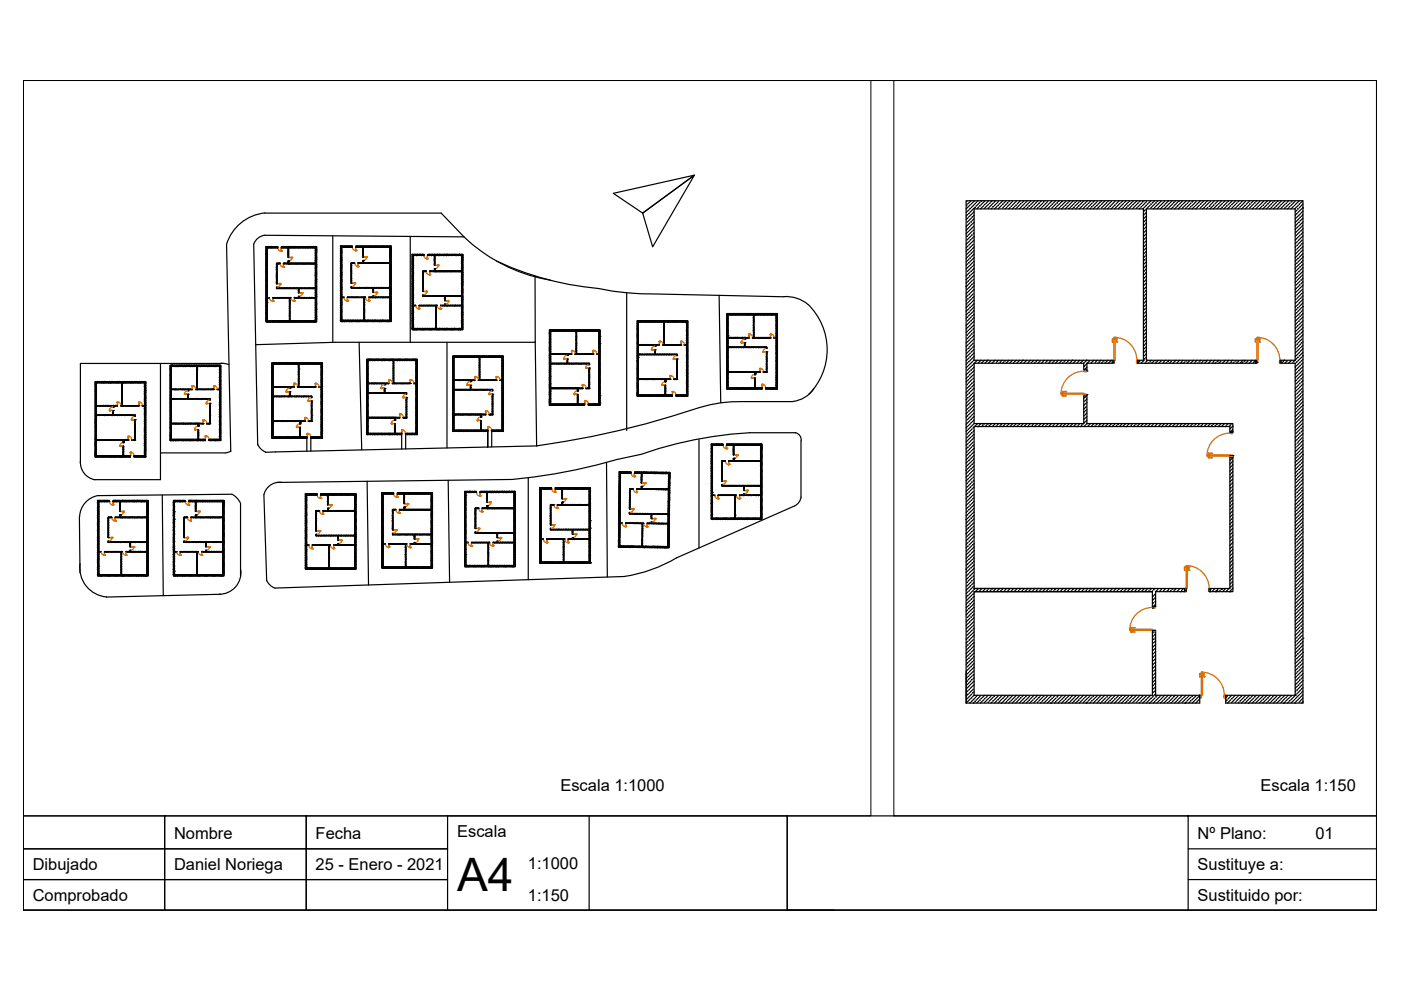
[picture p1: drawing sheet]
<svg xmlns="http://www.w3.org/2000/svg" width="297mm" height="210mm" viewBox="0 0 297 210" stroke-linecap="round" stroke-linejoin="round" font-family="sans-serif">
<defs><g id="words">
<text font-size="9.8" x="96.9" y="188.9">A4</text>
<g font-size="3.5">
<text x="118.8" y="167.7">Escala 1:1000</text>
<text x="267.3" y="167.7">Escala 1:150</text>
<text x="36.9" y="178">Nombre</text>
<text x="66.9" y="178">Fecha</text>
<text x="96.9" y="177.5">Escala</text>
<text x="253.9" y="178">Nº Plano:</text>
<text x="278.9" y="178">01</text>
<text x="6.9" y="184.5">Dibujado</text>
<text x="36.9" y="184.5">Daniel Noriega</text>
<text x="66.9" y="184.5">25 - Enero - 2021</text>
<text x="111.9" y="184.2">1:1000</text>
<text x="253.9" y="184.5">Sustituye a:</text>
<text x="6.9" y="191">Comprobado</text>
<text x="111.9" y="191">1:150</text>
<text x="253.9" y="191">Sustituido por:</text>
</g>
</g></defs>
<!-- layer: 0 -->
<g fill="none" stroke="#000" stroke-width=".25">
<path d="M48 51.8l.9 43.9M56.1 45.2h37.4l4.9 5M56.2 45.1a9.5 9.5 0 0 0-8.2 6.7M56.4 52.8h.1M56.5 57.3l-.1 .1M56.5 58.9h-.1M56.5 59.9l-.1 .1M56.5 52.6l-.1 .1M56.5 53.1h-.1M56.5 54.2h-.1M56.5 54.6l-.1 .1M56.5 55.8h-.1"/>
<path d="M56.5 58.3l-.1 .1M56.5 59.3l-.1 .1M56.5 57.8h-.1M56.5 56.7l-.1 .1M56.5 56.2l-.1 .1M56.5 55.2l-.1 .1M56.5 53.6l-.1 .1M56.5 57.2h-.1M56.5 58.2l-.1 .1M56.5 59.7l-.1 .1M56.5 58.7l-.1 .2M56.5 52.5h-.1"/>
<path d="M56.5 53.5l-.1 .1M56.5 54l-.1 .1M56.5 55l-.1 .1M56.5 56.6l-.1 .1M56.5 56l-.1 .1M56.5 59.2l-.1 .1M56.5 57.6l-.1 .1M56.5 55.6l-.1 .1M56.5 54.5l-.1 .1M56.5 52.9l-.1 .1M56.5 57.5l-.1 .1M56.5 59l-.1 .2"/>
<path d="M56.5 52.3l-.1 .1M56.5 53.3l-.1 .1M56.5 54.9l-.1 .1M56.5 55.5l-.1 .1M56.5 55.9l-.1 .1M56.5 57l-.1 .2M56.5 58.6l-.1 .1M56.5 54.3l-.1 .2M56.5 58l-.1 .2M56.5 59.6l-.1 .1M56.5 56.4l-.1 .2M56.5 53.9l-.1 .1"/>
<path d="M56.5 52.7l-.1 .2M56.6 57.3l-.1 .1M56.6 58.9l-.1 .1M56.6 59.5l-.1 .1M56.6 53.3h-.1M56.6 57.9l-.1 .1M56.6 56.9l-.2 .1M56.6 56.3l-.1 .1M56.6 55.7l-.1 .2M56.6 54.7l-.1 .2M56.6 54.2l-.1 .1M56.6 53.7l-.2 .2"/>
<path d="M56.6 52.6l-.1 .1M56.6 52.5h.1M56.6 57l-.1 .1M56.6 57.7l-.1 .1M56.6 57.9l-.1 .2M56.6 58.1l-.1 .2M56.6 58.3l-.2 .3M56.6 58.6l-.1 .1M56.6 59.3l-.1 .1M56.6 59.6l-.1 .1M56.6 59.7l-.1 .1M56.6 52.8l-.1 .2"/>
<path d="M56.6 53.9l-.1 .1M56.6 55.4l-.1 .2M56.6 58.3l-.1 .1M56.6 52.4l-.1 .1M56.6 60h-.1M56.6 53l-.1 .1M56.6 53.3l-.1 .1M56.6 53.8h.1M56.6 54l-.1 .1M56.6 54.3l-.1 .2M56.6 54.6l-.1 .1M56.6 54.8l-.1 .2"/>
<path d="M56.6 55.1l-.1 .2M56.6 55.3v.1M56.6 56l-.1 .1M56.6 56.1l-.1 .2M56.6 56.4l-.1 .1M56.6 56.7l-.1 .2M56.6 56.9v.1M56.6 58.5v.1M56.6 59.2l-.1 .1M56.6 52.6v.1M56.6 54.2h.1M56.6 55.2l-.2 .2"/>
<path d="M56.6 55.8h.1M56.6 56.8h.1M56.6 57.3v.1M56.6 59v.1M56.6 58.7l-.1 .2M56.6 57.5l-.1 .2M56.6 57.1l-.1 .2M56.6 56.6l-.1 .1M56.6 56.4h.1M56.6 55.9v.1M56.6 55.6l-.1 .1M56.6 55l-.1 .1"/>
<path d="M56.6 53.6l-.1 .1M56.6 53.4l-.1 .2M56.7 52.3l-.2 .1M56.8 52.4l-.1 .1M56.9 52.3l-.2 .1M56.9 52.5h.1M57 52.3l-.2 .2M57.1 52.5h-.1M57.1 52.3l-.1 .1M57.2 52.4l-.1 .1M57.3 52.5h.1M57.3 52.3l-.2 .1"/>
<path d="M57.3 52.4l-.1 .1M57.5 52.5h-.1M57.5 52.3l-.1 .2M57.6 52.4v.1M57.7 52.3l-.2 .1M57.8 52.4l-.2 .1M57.8 52.3l-.1 .1M57.9 52.3h.1M57.9 52.5h.1M57.9 52.3l-.1 .2M58.1 52.5h-.1M58.1 52.3l-.2 .2"/>
<path d="M58.2 52.4l-.1 .1M58.2 52.3l-.1 .1M58.4 52.3l-.1 .1M58.4 52.4l-.2 .1M58.4 52.3h.1M58.5 52.5h-.1M58.5 52.3l-.1 .2M58.6 52.5h-.1M58.6 59.7h.1M58.6 58.2h.1M58.6 55.9v4.3M58.7 56l-.1 .1"/>
<path d="M58.7 56.6h-.1M58.7 58.6h-.1M58.7 59.2h-.1M58.7 52.3l-.2 .1M58.7 57l-.1 .1M58.7 55.8h.1M58.7 55.9h-.1M58.7 56.9l-.1 .1M58.7 57.4l-.1 .1M58.7 58.4l-.1 .1M58.7 59l-.1 .1M58.7 59.6l-.1 .1"/>
<path d="M58.7 59.7h.1M58.7 59.1h.1M58.7 58.1h.1M58.7 58l-.1 .1M58.7 56.5h.1M58.7 56.4l-.1 .1M58.7 56.3l-.1 .1M58.7 56.6v.1M58.7 57.2h.1M58.7 57.5l-.1 .1M58.7 57.8l-.1 .2M58.7 58.2v.1"/>
<path d="M58.7 59.7v.1M58.7 57.3l-.1 .1M58.7 59.5h-.1M58.7 57.1h.1M58.7 58.6v.1M58.7 58.9l-.1 .1M58.7 59.9l-.1 .1M58.7 59.3l-.1 .1M58.7 59.2h.1M58.7 58.8h.1M58.7 58.3l-.1 .1M58.7 57.8h-.1"/>
<path d="M58.7 57.6v.1M58.7 56.7l-.1 .1M58.7 56.2l-.1 .1M58.7 56.1h.1M58.8 52.3l-.1 .1M58.8 52.4l-.1 .1M58.8 55.8l-.1 .2M58.9 52.5h-.1M59 55.8l-.1 .1M59 55.9h.1M59.1 55.8l-.1 .1M59.1 55.9h.1"/>
<path d="M59.2 55.8h.1M59.2 55.8v.1M59.3 55.9h-.1M59.3 55.8l.1 .1h-.7v4.3h-.1M59.3 55.9h.1M59.4 55.8h-.8v.1M59.7 52.5v-.2h7.4v.2M59.7 52.5h1.4v2.1h.1v-2.1M59.8 52.4l-.1 .1M59.8 52.3l-.1 .1M59.9 52.4l-.1 .1M60 52.3l-.2 .1"/>
<path d="M60.1 52.5h-.1M60.1 52.3l-.2 .2M60.1 55.9h.1M60.2 52.5h-.1M60.2 55.8v.1M60.2 52.3l-.1 .1M60.3 55.9h-.1M60.3 55.8h.1M60.4 52.4l-.2 .1M60.4 55.8l-.1 .1M60.5 52.3l-.2 .1M60.5 52.5h-.1"/>
<path d="M60.5 55.8l-.1 .1M60.5 52.4l-.1 .1M60.6 55.9h.1M60.6 52.5h.1M60.6 55.8v.1M60.6 52.3l-.1 .2M60.7 55.9h-.1M60.7 55.8h.1M60.7 55.9h.1M60.8 52.4l-.1 .1M60.8 52.3l-.1 .1M60.9 55.9h-.1"/>
<path d="M60.9 52.4l-.1 .1M60.9 52.3l-.1 .1M61 55.9l.1-.1h-1v.1h6.8M61 55.8l-.1 .1M61 52.5h.1M61 52.3h.1M61.1 55.6h.1M61.1 53.4h.1M61.1 52.3l-.2 .2M61.1 55.5h.1M61.1 52.8h.1M61.1 53.8h.1"/>
<path d="M61.1 54.3v.1M61.1 55.4h.1M61.2 55.9h.1M61.2 55.3h.1M61.2 53.2l-.1 .1M61.2 53.6l-.1 .1M61.2 54.3h.1M61.2 54.2h-.1M61.2 52.7h.1M61.2 52.6l-.1 .1M61.2 55.8h.1M61.2 55.3h-.1v.6"/>
<path d="M61.2 52.5l-.1 .1M61.2 52.8l-.1 .1M61.2 53.5l-.1 .1M61.2 53.8v.1M61.2 54l-.1 .2M61.2 54.4l-.1 .1M61.2 54.5h.1M61.2 55.4v.1M61.2 55.6h-.1M61.2 55.8v.1M61.2 55.7l-.1 .1M61.2 53.3h.1"/>
<path d="M61.2 53.9l-.1 .1M61.2 55.3v.5M61.2 53.4h-.1M61.2 53.1h-.1M61.2 52.9l-.1 .1M61.2 52.5h5.7M61.2 52.3l-.1 .2M61.3 55.9h5.6M61.4 52.3l-.2 .1M61.4 52.4l-.2 .1M61.4 55.9h-.1M61.5 52.3l-.1 .1"/>
<path d="M61.5 52.4l-.1 .1M61.5 55.8v.1M61.6 52.3l-.1 .2M61.6 52.5h.1M61.7 55.8l-.1 .1M61.7 55.9h.1M61.8 55.8v.1M61.8 52.5h-.1M61.8 55.9h.1M61.8 52.3l-.1 .1M61.9 52.4l-.1 .1M62 52.3l-.2 .1"/>
<path d="M62 55.8l-.1 .1M62 52.3h.1M62 52.5h.1M62.1 52.4l-.1 .1M62.1 55.8l-.1 .1M62.2 52.5h-.1M62.2 55.8v.1M62.3 55.9h-.1M62.3 52.3l-.2 .2M62.3 55.8v.1M62.3 52.4v.1M62.4 52.3l-.1 .1"/>
<path d="M62.4 55.9h-.1M62.5 52.4l-.1 .1M62.5 52.3l-.1 .1M62.6 55.8l-.1 .1M62.6 52.5h.1M62.6 52.3h.1M62.6 52.3l-.1 .2M62.7 55.8l-.1 .1M62.8 55.8l-.1 .1M62.8 52.5h-.1M62.8 52.3l-.1 .2M62.9 55.9h-.1"/>
<path d="M62.9 52.3l-.1 .1M62.9 52.4l-.1 .1M63 55.9h-.1M63.1 52.3l-.1 .1M63.1 52.4l-.2 .1M63.1 55.8l-.1 .1M63.2 52.5h-.1M63.2 52.3h-.1M63.2 52.3l-.1 .2M63.2 55.8l-.1 .1M63.3 55.9h-.1M63.3 55.8v.1"/>
<path d="M63.4 52.5h-.1M63.4 55.9h.1M63.4 52.3l-.2 .1M63.5 52.4l-.1 .1M63.6 55.8l-.2 .1M63.6 52.3l-.2 .1M63.6 52.5h.1M63.7 52.4l-.2 .1M63.7 55.8l-.1 .1M63.8 52.5h-.1M63.8 55.8v.1M63.8 52.3l-.1 .2"/>
<path d="M63.9 52.4l-.1 .1M63.9 55.8v.1M64 52.3l-.2 .1M64 55.9h-.1M64.1 52.3l-.1 .1M64.1 52.4l-.1 .1M64.1 55.8l-.1 .1M64.2 52.5h.1M64.2 52.3h-.1M64.2 52.3l-.1 .2M64.2 55.8v.1M64.3 55.8v.1"/>
<path d="M64.3 52.5h.1M64.4 52.3l-.2 .2M64.4 55.9h.1M64.5 52.4l-.1 .1M64.5 52.3l-.1 .1M64.6 55.9h-.1M64.6 52.3l-.1 .1M64.7 55.8l-.1 .1M64.7 52.4l-.2 .1M64.7 52.3v.2M64.8 52.5h-.1M64.8 55.8v.1"/>
<path d="M64.8 52.3h.1M64.9 55.8v.1M64.9 52.5h-.1M65 55.9h-.1M65 52.3l-.2 .1M65.1 52.4l-.1 .1M65.1 52.3l-.1 .1M65.1 55.8v.1M65.2 52.5h.1M65.2 52.3h-.1M65.2 52.4l-.1 .1M65.3 55.8l-.2 .1"/>
<path d="M65.3 52.5h.1M65.3 55.8v.1M65.4 55.9h.1M65.4 52.3l-.2 .2M65.5 55.8v.1M65.5 52.4l-.1 .1M65.5 52.3l-.1 .1M65.6 55.9h-.1M65.6 52.3v.1M65.6 52.4l-.1 .1M65.7 55.8l-.1 .1M65.8 52.5h-.1"/>
<path d="M65.8 52.3h-.1M65.8 52.3l-.2 .2M65.8 55.8l-.1 .1M65.9 55.8v.1M65.9 52.5h.1M65.9 52.3l-.1 .2M66 55.9h-.1M66.1 52.4l-.2 .1M66.1 52.3l-.1 .1M66.2 55.9h-.2M66.2 52.3l-.1 .1M66.2 55.8v.1"/>
<path d="M66.2 52.4l-.1 .1M66.3 52.3h.1M66.3 52.5h.1M66.4 52.3l-.2 .2M66.4 55.8l-.1 .1M66.4 55.9h.1M66.5 52.5h-.1M66.5 55.8l-.1 .1M66.5 52.3l-.1 .1M66.6 55.9h-.1M66.7 52.4l-.2 .1M66.7 55.8l-.1 .1"/>
<path d="M66.7 52.5h.1M66.8 52.4l-.1 .1M66.8 52.3l-.3 .1M66.8 55.8l-.1 .1M66.9 52.5v3.3h-5.7M66.9 55.9v5.2h-8.2M66.9 53.1h.1M66.9 53.5h.1M66.9 54.6v.1M66.9 56.2h.1M66.9 57.2h.1M66.9 57.8h.1"/>
<path d="M66.9 59.3v.1M66.9 59.7v.1M66.9 58.2v.1M66.9 52.5h.1M66.9 56.6v.1M66.9 55v.1M67 52.4l.1-.1v1M67 52.3l-.2 .2M67 52.9l-.1 .1M67 53.9l-.1 .2M67 54.5h-.1M67 55.5l-.1 .1"/>
<path d="M67 57l-.1 .1M67 58.1h-.1M67 58.6l-.1 .1M67 59.2l-.1 .1M67 57.6l-.1 .1M67 59.6l-.1 .1M67 54.9l-.1 .1M67 56.4l-.1 .2M67 56.1h-.1M67 53.3l-.1 .1M67 53.2l-.1 .1M67 53.7l-.1 .2"/>
<path d="M67 54.8l-.1 .1M67 55.9l-.1 .1M67 56.3l-.1 .1M67 57.5l-.1 .1M67 57.9l-.1 .1M67 59l-.1 .2M67 59.5l-.1 .1M67 52.8l-.1 .1M67 58.5l-.1 .1M67 56.9l-.1 .1M67 55.3l-.1 .2M67 54.3l-.1 .2"/>
<path d="M67 53l-.1 .1M67 55.2l-.1 .1M67 55.7l-.1 .2M67 56.1l-.1 .2M67 56.7l-.1 .2M67 57.3l-.1 .2M67 58.3l-.1 .1M67 59.9l-.1 .1M67 54.6l-.1 .1M67 58.9l-.1 .1M67 59.3l-.1 .2M67 57.7l-.1 .2"/>
<path d="M67 54.2l-.1 .1M67 53.6l-.1 .1M67 52.6l-.1 .1M67.1 52.4l-.2 .2M67.1 53.4l-.1 .2M67.1 54l-.2 .2M67.1 55l-.1 .1M67.1 55.6h-.2M67.1 56l-.1 .1M67.1 56.6l-.1 .1M67.1 57.6l-.1 .1M67.1 59.2l-.1 .1"/>
<path d="M67.1 58.7l-.2 .1M67.1 59.7l-.1 .2M67.1 58.1l-.1 .2M67.1 54.4l-.1 .2M67.1 57.2l-.2 .1M67.1 56.7h.1M67.1 52.8l-.1 .2M67.1 55.1h.1M67.1 53.5h.1M67.1 52.5v15.8h-10.7v-.3M67.1 52.5h.1M67.1 52.7l-.1 .1"/>
<path d="M67.1 53.1h.1M67.1 53.3l-.1 .1M67.1 53.6l-.1 .1M67.1 54.1h.1M67.1 54.3l-.1 .1M67.1 54.6v.1M67.1 54.8h-.1M67.1 55.3l-.1 .1M67.1 55.6v.1M67.1 55.8l-.1 .1M67.1 56.2h.1M67.1 56.3l-.1 .1"/>
<path d="M67.1 56.9l-.1 .1M67.1 57.2h.1M67.1 57.3l-.1 .1M67.1 57.9l-.1 .1M67.1 57.8h.1M67.1 58l-.1 .1M67.1 58.2v.1M67.1 58.9l-.1 .1M67.1 59.4h.1M67.1 59.6l-.1 .1M67.1 59.8h.1M67.1 55.9l-.1 .1"/>
<path d="M67.1 53.9l-.1 .1M67.1 57l-.1 .1M67.1 58.6l-.1 .1M67.1 53.2l-.1 .1M67.1 58.8h.1M67.1 59.5h-.1M67.1 59l-.1 .1M67.1 59.9l-.1 .1M67.1 58.5l-.1 .1M67.1 58.3l-.1 .1M67.1 57.5h-.1M67.1 56.8h-.1"/>
<path d="M67.1 56.4l-.1 .2M67.1 55.4l-.1 .2M67.1 55.2l-.1 .1M67.1 54.9l-.1 .1M67.1 54.2h-.1M67.1 53.7l-.1 .1M67.1 52.6l-.1 .1M70.6 50v22.6M72.2 52.5h.1M72.2 53.1h.1M72.2 53.5v.1M72.2 54.1h.1"/>
<path d="M72.2 54.7h.1M72.2 55.1h.1M72.2 55.7h.1M72.2 56.2v.1M72.2 56.7h.1M72.2 57.8h.1M72.2 58.8v.1M72.2 59.4h.1M72.2 57.2v.1M72.2 59.8v.1M72.2 58.2v.1M72.2 52.2h.1"/>
<path d="M72.3 52.4l-.1 .1M72.3 53.9l-.1 .1M72.3 54.5l-.1 .1M72.3 55.5l-.1 .1M72.3 56.1h-.1M72.3 57.1l-.1 .1M72.3 58.1l-.1 .1M72.3 58.6l-.1 .1M72.3 59.7h-.1M72.3 53.4l-.1 .1M72.3 52.9l-.1 .1M72.3 56.5l-.1 .1"/>
<path d="M72.3 54.9l-.1 .1M72.3 59.2l-.1 .1M72.3 57.7h-.1M72.3 58.5l-.1 .1M72.3 53.2l-.1 .2M72.3 53.8l-.1 .1M72.3 54.8l-.1 .1M72.3 55.3l-.1 .2M72.3 55.9l-.1 .2M72.3 56.4l-.1 .1M72.3 56.9l-.1 .1M72.3 57.5l-.1 .1"/>
<path d="M72.3 57.9l-.1 .2M72.3 59.5l-.1 .1M72.3 52.2l-.1 .1M72.3 54.4l-.1 .1M72.3 52.8l-.1 .1M72.4 52.6l-.2 .2M72.4 53.1l-.2 .1M72.4 54.6l-.2 .2M72.4 55.2l-.2 .1M72.4 56.2l-.2 .1M72.4 56.8l-.2 .1M72.4 57.3l-.2 .2"/>
<path d="M72.4 58.3l-.2 .2M72.4 58.9l-.2 .2M72.4 59.9l-.2 .1M72.4 59.3l-.2 .2M72.4 53.6l-.2 .2M72.4 57.8l-.2 .1M72.4 55.8l-.2 .1M72.4 54.2l-.2 .1M72.4 52.5l-.2 .1M72.4 54l-.2 .2M72.4 55l-.1 .2M72.4 56.6l-.1 .1"/>
<path d="M72.4 57.6l-.1 .2M72.4 58.2l-.1 .1M72.4 59.2l-.1 .1M72.4 52.9l-.1 .2M72.4 53.5l-.1 .1M72.4 59.7l-.1 .2M72.4 58.3h.1M72.4 58.8l-.2 .1M72.4 57.2l-.2 .1M72.4 56.7h.1M72.4 56l-.1 .2M72.4 55.6l-.2 .2"/>
<path d="M72.4 55.1h.1M72.4 54.5l-.1 .1M72.4 53.6h.1M72.5 52.4h.1M72.5 52.2l-.2 .1M72.5 52.5l-.1 .1M72.5 52.6l-.1 .1M72.5 53.1h-.1M72.5 53.3l-.2 .1M72.5 53.7h-.1M72.5 54.3l-.2 .2M72.5 54.7h-.1"/>
<path d="M72.5 54.8l-.1 .1M72.5 55.2l-.1 .1M72.5 55.3l-.2 .2M72.5 55.7h-.1M72.5 55.9l-.2 .1M72.5 56.2l-.1 .1M72.5 56.5l-.2 .1M72.5 56.9l-.2 .1M72.5 57.2l-.1 .1M72.5 57.4l-.1 .1M72.5 57.5l-.2 .1M72.5 57.9l-.1 .1"/>
<path d="M72.5 58.5l-.2 .1M72.5 58.8l-.1 .1M72.5 58.9l-.3 .3M72.5 59.4l-.1 .1M72.5 59.5l-.1 .1M72.5 59.6l-.2 .1M72.5 59.8l-.1 .1M72.5 52.8l-.2 .1M72.5 53.2l-.1 .1M72.5 54.1l-.1 .1M72.5 58.1l-.2 .1M72.5 56.4h-.1"/>
<path d="M72.5 60h-.1M72.5 58.4h-.1M72.5 53.8l-.2 .1M72.5 55.8l-.1 .1M72.5 53h.1M72.5 54.5v.1M72.5 59.1l-.2 .1M72.5 58.6l-.2 .1M72.5 57.8l-.1 .1M72.5 57l-.2 .2M72.5 56.8l-.1 .1M72.5 55.5l-.2 .1"/>
<path d="M72.5 54.9l-.2 .1M72.5 54.2l-.1 .1M72.5 53.9l-.2 .1M72.5 52.3l-.2 .2M72.6 52.2l-.1 .1M72.6 52.3l-.1 .1M72.7 52.2h.1M72.7 52.4h.1M72.8 52.3l-.2 .1M72.9 52.3l-.1 .1M72.9 52.2l-.1 .1M73 52.3l-.1 .1"/>
<path d="M73.1 52.2l-.2 .1M73.1 52.2v.1M73.2 52.3l-.1 .1M73.3 52.2h-.1M73.3 52.4h-.1M73.3 52.2l-.1 .2M73.4 52.3l-.1 .1M73.5 52.2l-.2 .1M73.6 52.2l-.1 .1M73.6 52.3l-.1 .1M73.7 52.2l-.1 .1M73.7 52.3l-.1 .1"/>
<path d="M73.8 52.2h.1M73.9 52.4h-.1M73.9 52.2l-.1 .1M74 52.2l-.1 .1M74 52.3l-.1 .1M74.2 52.2l-.1 .1M74.2 52.3l-.2 .1M74.3 52.2h-.1M74.3 52.4h-.1M74.3 52.3l-.1 .1M74.5 57.3v.1M74.5 56.9v.1"/>
<path d="M74.5 57.9v.1M74.5 58.5h.1M74.5 58.9v.1M74.5 55.8v.1M74.5 52.2l-.2 .1M74.5 58.6h.1M74.5 55.7v4.3M74.5 55.7h.7l-.7 .1M74.5 55.8v4.2M74.5 55.7h.1M74.5 56.1h.1M74.5 56.2v.2"/>
<path d="M74.5 56.4h.1M74.5 56.7h.1M74.5 57h.1M74.5 57.1v.1M74.5 57.2v.1M74.5 57.5v.1M74.5 57.8h.1M74.5 58.1v.1M74.5 58.2v.1M74.5 58.6v.1M74.5 58.8v.1M74.5 59.1v.1"/>
<path d="M74.5 59.3v.2M74.5 59.5v.1M74.5 59.7h.1M74.5 59.8v.1M74.5 57.6v.2M74.5 59.9v.1M74.5 56h.1M74.5 56.5v.1M74.5 59.2v.1M74.5 58.3v.1M74.5 56.7v.2M74.6 52.3l-.1 .1"/>
<path d="M74.6 52.2l-.2 .2M74.7 52.3l-.1 .1M74.7 55.7l-.2 .1M74.7 55.7v.1M74.8 55.8h.1M74.9 55.7l-.1 .1M75 55.8h.1M75.1 55.8h-.1M75.5 52.4h1.4v2.1l.1-2.1M75.6 52.3l-.1 .1M75.6 52.2l-.1 .1M75.7 52.2l-.1 .1"/>
<path d="M75.7 52.3l-.1 .1M75.8 52.2h.1M75.8 52.4h.1M75.9 52.3l-.1 .1M75.9 55.7l6.8 .1M75.9 55.8h.1M75.9 55.7h1M76 55.7h.1M76 52.3l-.1 .1M76.1 55.8h-.1M76.1 52.2l-.2 .1M76.1 55.7h.1"/>
<path d="M76.1 52.3v.1M76.2 52.2l-.1 .1M76.2 55.7l-.1 .1M76.3 52.2l-.1 .1M76.3 55.7l-.1 .1M76.3 52.3l-.1 .1M76.4 55.8h.1M76.4 52.2h.1M76.4 55.7v.1M76.4 52.4h.1M76.5 52.2l-.2 .2M76.5 55.8h-.1"/>
<path d="M76.5 55.8h.1M76.6 55.7h.1M76.6 52.3l-.1 .1M76.6 52.2l-.1 .1M76.7 55.7l-.1 .1M76.7 52.3l-.1 .1M76.7 52.2v.1M76.8 55.7l-.1 .1M76.9 52.2l-.1 .1M76.9 55.4h.1M76.9 55.7l-.1 .1M76.9 52.3l-.2 .1"/>
<path d="M76.9 55.8h.1M76.9 55.3h.1M76.9 53.1h.1M76.9 54.4h.1M76.9 54.1v.1M76.9 53.7h.1M76.9 53.2h.1M76.9 52.5v.1M76.9 52.2h.1M77 55.2h.1M77 55.7h.1M77 55.3h.1"/>
<path d="M77 55.3l-.1 .4M77 52.4l-.1 .1M77 52.7l-.1 .1M77 52.8l-.1 .1M77 53.3l-.1 .1M77 53.4l-.1 .1M77 53.7l-.1 .1M77 53.8l-.1 .1M77 53.9l-.1 .1M77 54.3h-.1M77 55.3l-.1 .1M77 52.9l-.1 .2"/>
<path d="M77 53.5l-.1 .1M77 52.4h5.7M77 55.3v.5M77 55.6l-.1 .1M77 55.5h-.1M77 52.2l-.1 .1M77.1 55.8h5.6M77.2 52.3l-.2 .1M77.2 52.2l-.1 .1M77.2 55.7l-.1 .1M77.3 52.2l-.1 .1M77.3 55.7l-.1 .1"/>
<path d="M77.3 52.3l-.1 .1M77.4 52.2h.1M77.4 52.4h.1M77.5 52.3l-.2 .1M77.5 55.7l-.1 .1M77.6 55.7l-.1 .1M77.6 52.2l-.1 .1M77.7 55.8h-.1M77.8 52.2l-.3 .2M77.8 52.3l-.2 .1M77.8 55.7l-.1 .1M77.9 52.2l-.1 .1"/>
<path d="M77.9 52.3l-.1 .1M77.9 55.7l-.1 .1M78 52.2h.1M78 52.4h.1M78 55.7v.1M78 52.2l-.1 .2M78.2 52.3l-.2 .1M78.2 52.2l-.2 .1M78.2 55.8h-.1M78.3 52.3l-.1 .1M78.3 52.2l-.1 .1M78.3 55.7v.1"/>
<path d="M78.4 52.2l-.1 .1M78.5 55.7l-.1 .1M78.5 52.3l-.2 .1M78.5 52.2h.1M78.6 52.4h-.1M78.6 52.2l-.1 .1M78.6 55.7v.1M78.6 55.8h.1M78.7 52.3l-.1 .1M78.8 52.2l-.2 .1M78.8 55.7l-.1 .1M78.9 52.2l-.1 .1"/>
<path d="M78.9 52.3l-.2 .1M78.9 55.7l-.1 .1M79 52.2h-.1M79 52.4h-.1M79 52.3l-.1 .1M79 55.7v.1M79.1 55.7v.1M79.1 52.3v.1M79.2 52.2l-.1 .1M79.2 55.8h-.1M79.3 52.2l-.1 .1M79.3 52.3l-.1 .1"/>
<path d="M79.4 55.7l-.1 .1M79.4 52.2v.1M79.4 52.3l-.1 .1M79.5 55.7l-.1 .1M79.5 52.2h.1M79.6 55.7l-.1 .1M79.6 52.4h-.1M79.6 52.2l-.1 .2M79.7 52.3l-.1 .1M79.8 52.2l-.2 .1M79.8 55.8h-.1M79.9 52.3l-.2 .1"/>
<path d="M79.9 52.2l-.1 .1M79.9 55.7l-.1 .1M80 52.2v.1M80 55.7v.1M80 52.3l-.1 .1M80.1 52.2h.1M80.2 55.7l-.1 .1M80.2 52.4h-.1M80.2 55.8h.1M80.2 52.2l-.2 .1M80.3 52.3l-.1 .1M80.3 52.2l-.1 .1"/>
<path d="M80.4 55.7l-.1 .1M80.5 52.2l-.1 .1M80.5 52.3l-.2 .1M80.5 55.7l-.1 .1M80.5 52.2h.1M80.6 52.4h-.1M80.6 55.7l-.1 .1M80.6 52.3l-.1 .1M80.7 55.7v.1M80.7 52.3l-.1 .1M80.8 52.2l-.2 .1M80.8 55.8h-.1"/>
<path d="M80.9 52.2l-.1 .1M80.9 52.3l-.1 .1M80.9 55.7l-.1 .1M81 52.2l-.1 .1M81 52.3l-.1 .1M81.1 55.7l-.1 .1M81.1 52.2h.1M81.1 52.4h.1M81.2 55.7l-.1 .1M81.2 52.2l-.1 .2M81.3 52.3l-.1 .1M81.4 55.8h-.1"/>
<path d="M81.4 52.2l-.2 .1M81.4 52.3l-.1 .1M81.4 52.2v.1M81.5 55.7l-.1 .1M81.6 52.2l-.1 .1M81.6 55.7l-.1 .1M81.6 52.3l-.1 .1M81.7 52.2h-.1M81.7 55.7v.1M81.7 52.4h-.1M81.8 55.8h-.1M81.8 52.2l-.2 .1"/>
<path d="M81.9 52.3l-.1 .1M81.9 52.2l-.1 .1M81.9 55.7v.1M82 52.2l-.1 .1M82 52.3l-.1 .1M82.1 55.7l-.2 .1M82.1 52.2h.1M82.2 52.4h-.1M82.2 55.7l-.1 .1M82.2 52.3l-.2 .1M82.3 52.3l-.1 .1M82.3 55.7v.1"/>
<path d="M82.3 52.2l-.1 .1M82.4 55.8h-.1M82.5 52.3l-.2 .1M82.5 52.2l-.1 .1M82.5 55.7l-.1 .1M82.6 52.2l-.1 .1M82.6 52.3l-.1 .1M82.6 55.7l-.1 .1M82.7 52.2h.2v.2M82.7 52.2h-7.2v.2M82.7 52.4v3.3h-5.7M82.7 55.8v5.2"/>
<path d="M82.7 59.8h.1M82.7 58.3h.1M82.7 53h.1M82.7 52.2h.1M82.7 54.5v.1M82.7 55.1h.1M82.7 56.7h.1M82.7 52.4h.1M82.7 53.9v.1M82.7 56.1h.1M82.7 59.2v.1M82.7 57.7h.1"/>
<path d="M82.7 57.1v.1M82.7 52.8v.1M82.7 54.4v.1M82.7 55.4v.2M82.7 59.7h.1M82.7 55h.1M82.7 53.4h.1M82.7 55.9v.1M82.7 57h.1M82.7 58.5v.2M82.7 57.5v.1M82.7 59.1v.1"/>
<path d="M82.7 58.1h.1M82.7 56.5v.1M82.7 53.8v.1M82.7 52.2l-.1 .2M82.8 53.7l-.1 .1M82.8 54.8l-.1 .1M82.8 56.4l-.1 .1M82.8 57.4l-.1 .1M82.8 57.9l-.1 .2M82.8 58.3l-.1 .2M82.8 58.9l-.1 .2M82.8 59.5l-.1 .1"/>
<path d="M82.8 52.6l-.1 .2M82.8 52.3l.1-.1v1l-.1 .1M82.8 55.2l-.1 .1M82.8 59.9l-.1 .2M82.8 54.2l-.1 .1M82.8 56.8l-.1 .1M82.8 55.8l-.1 .1M82.8 53.2l-.1 .1M82.8 52.5l-.1 .1M82.8 53.5h-.1M82.8 54.1l-.1 .1M82.8 55.6l-.1 .2"/>
<path d="M82.8 57.2l-.1 .1M82.8 58.2l-.1 .1M82.8 56.6l-.1 .2M82.8 53.1l-.1 .1M82.8 54.6l-.1 .2M82.8 56.2l-.1 .2M82.8 59.8l-.1 .1M82.8 58.8l-.1 .1M82.8 59.4l-.1 .1M82.8 57.8l-.1 .1M82.8 55l-.1 .2M82.9 59.2l-.2 .1"/>
<path d="M82.9 54.9l-.2 .1M82.9 56.5l-.2 .1M82.9 52.3l-.2 .2M82.9 53l-.2 .1M82.9 53.9l-.2 .1M82.9 54.5l-.2 .1M82.9 57l-.2 .2M82.9 55.5l-.2 .1M82.9 59.6l-.2 .1M82.9 58.6l-.2 .2M82.9 58.1l-.2 .1M82.9 57.6l-.2 .2"/>
<path d="M82.9 56.1l-.2 .1M82.9 54h.1M82.9 53.3l-.2 .2M82.9 52.4h.1M82.9 52.4v15.8h-10.7v-16h2.5v.2h-2.2v10.6h.4l-.4 .1v4.8M82.9 52.6l-.1 .2M82.9 53.1l-.1 .1M82.9 53.5v.1M82.9 53.7h-.1M82.9 54.2l-.1 .1M82.9 54.7l-.1 .1M82.9 55.2l-.1 .1"/>
<path d="M82.9 55.3l-.1 .2M82.9 55.6h.1M82.9 56.2l-.1 .1M82.9 56.9l-.1 .1M82.9 57.1v.1M82.9 57.8l-.1 .1M82.9 57.9l-.1 .2M82.9 58.3h.1M82.9 58.5l-.1 .1M82.9 59.2v.1M82.9 59.4l-.1 .1M82.9 59.5l-.1 .1"/>
<path d="M82.9 59.8l-.1 .2M82.9 52.5l-.1 .1M82.9 54.5v.1M82.9 54.8l-.1 .1M82.9 55.8l-.1 .1M82.9 56.1h.1M82.9 56.3l-.1 .1M82.9 56.8l-.1 .1M82.9 54.3l-.2 .2M82.9 58.8l-.1 .1M82.9 58.7h.1M82.9 58.3l-.1 .1"/>
<path d="M82.9 57.7h.1M82.9 54.1l-.1 .1M82.9 57.3l-.1 .2M82.9 53.4h.1M82.9 59l-.2 .2M82.9 58.9l-.1 .1M82.9 57.5l-.2 .1M82.9 57.2l-.1 .1M82.9 56.7h.1M82.9 55.9l-.2 .1M82.9 55.7h-.1M82.9 55.1v.1"/>
<path d="M82.9 53.7l-.1 .2M82.9 52.8l-.2 .1M87 50.1v22.5M87.4 54.8v.1M87.4 55.3h.1M87.4 55.9h.1M87.4 57.4v.1M87.4 59h.1M87.4 59.5v.1M87.4 56.4h.1M87.4 58h.1M87.4 60h.1"/>
<path d="M87.4 58.4v.1M87.4 56.8v.1M87.4 54.2v.1M87.5 58.3h-.1M87.5 59.4l-.1 .1M87.5 59.8l-.1 .1M87.5 55.1l-.1 .1M87.5 58.8l-.1 .1M87.5 57.2l-.1 .1M87.5 56.7l-.1 .1M87.5 55.7l-.1 .1M87.5 54.1l-.1 .1"/>
<path d="M87.5 56.3h-.1M87.5 57.8l-.1 .1M87.5 53.9l-.1 .2M87.5 54.5l-.1 .2M87.5 55.5l-.1 .1M87.5 56.1l-.1 .1M87.5 56.5l-.1 .2M87.5 58.7l-.1 .1M87.5 59.7l-.1 .1M87.5 57.7l-.1 .1M87.5 59.2l-.1 .2M87.5 58.1l-.1 .1"/>
<path d="M87.5 55l-.1 .1M87.5 57.1l-.1 .1M87.6 54.8l-.2 .1M87.6 55.4l-.2 .1M87.6 57.5l-.2 .2M87.6 56.4l-.2 .1M87.6 58.5l-.2 .1M87.6 55.9l-.2 .2M87.6 57l-.2 .1M87.6 57.9l-.2 .2M87.6 59.5l-.2 .2M87.6 59.1l-.2 .1"/>
<path d="M87.6 54.4l-.2 .1M87.6 57.4l-.2 .1M87.6 56.8l-.1 .1M87.6 59.4l-.1 .1M87.6 55.2l-.1 .1M87.6 56.2l-.1 .2M87.6 57.8l-.1 .1M87.6 58.9l-.2 .2M87.6 55.8l-.2 .1M87.6 54.2l-.2 .2M87.6 59.9l-.1 .2M87.6 58.3l-.1 .2"/>
<path d="M87.6 56.9h.1M87.6 55.3h.1M87.6 54.6l-.1 .2M87.7 54.2h.1M87.7 57.7l-.2 .1M87.7 57.2l-.2 .1M87.7 54.5l-.3 .3M87.7 55.1l-.2 .1M87.7 56l-.1 .1M87.7 56.1l-.2 .1M87.7 56.7l-.2 .1M87.7 57.4l-.1 .1"/>
<path d="M87.7 58.1l-.1 .1M87.7 58.2l-.2 .1M87.7 58.8l-.2 .1M87.7 59h-.1M87.7 59.6h-.1M87.7 59.7h-.1M87.7 57.5l-.1 .1M87.7 58.4l-.1 .1M87.7 58.6l-.2 .2M87.7 59.1l-.1 .1M87.7 59.2l-.2 .1M87.7 54.4l-.1 .1"/>
<path d="M87.7 57.1l-.2 .1M87.7 56.5l-.1 .1M87.7 55.9h-.1M87.7 55.5l-.2 .1M87.7 59.8l-.2 .1M87.7 55h-.1M87.7 53.9l-.2 .2M87.7 57h-.1M87.7 55.4l-.1 .1M87.7 54.8l-.1 .1M87.7 54.3h-.1M87.7 54.1l-.2 .1"/>
<path d="M87.7 58.6h-.1M87.7 58l-.1 .1M87.7 56.4l-.1 .1M87.7 55.6l-.2 .2M87.8 53.9l-.1 .1M87.8 54l-.1 .2M87.9 54.2h.1M87.9 53.9v.1M88 54l-.2 .1M88.1 54.1l-.1 .1M88.1 53.9l-.1 .2M88.2 54.1l-.1 .1"/>
<path d="M88.3 53.9l-.2 .1M88.3 53.9v.1M88.4 54l-.1 .2M88.5 54.1l-.1 .1M88.5 54l-.1 .1M88.6 54.1l-.1 .1M88.7 53.9l-.2 .2M88.8 53.9l-.1 .1M88.8 54l-.1 .2M88.9 54.2h.1M88.9 53.9l-.1 .1M89 54l-.2 .2"/>
<path d="M89.1 54.1l-.1 .1M89.1 53.9l-.1 .2M89.2 53.9l-.1 .2M89.2 54.1l-.1 .1M89.4 53.9l-.1 .1M89.4 54l-.2 .2M89.4 54.2h.1M89.5 53.9l-.1 .1M89.5 54l-.1 .1M89.6 57.6v4.2M89.6 54.1v.1M89.7 58.1h-.1"/>
<path d="M89.7 59.7h-.1M89.7 58.6l-.1 .1M89.7 59.1l-.1 .1M89.7 53.9l-.2 .2M89.7 59.7h.1M89.7 57.5l-.1 .1M89.7 57.5h.7v.1h-.7M89.7 57.6l-.1 4.2M89.7 57.5h.1M89.7 58.1v.1M89.7 58.3h-.1M89.7 58.5l-.1 .1"/>
<path d="M89.7 58.7v.1M89.7 58.9l-.1 .1M89.7 59.4l-.1 .1M89.7 59.8l-.1 .1M89.7 60h-.1M89.7 57.9l-.1 .1M89.7 59.3h.1M89.7 58.4l-.1 .1M89.7 57.7v.1M89.7 58.8l-.1 .1M89.7 57.8l-.1 .1M89.7 59.5l-.1 .1"/>
<path d="M89.8 54.1l-.2 .1M89.8 53.9l-.1 .1M89.9 53.9h-2.5v16h10.7v-15.7M89.9 54.2h-2.2v10.5M89.9 54.1l-.1 .1M89.9 57.5l-.2 .1M89.9 53.9v.3M90 57.5h.1M90 57.5h-.1M90.1 57.5h-.1M90.1 57.5v.1M90.2 57.5h.1"/>
<path d="M90.3 57.5l-.1 .1M90.3 57.5v.1M90.7 54.2h1.4v2l.1-2h5.7M90.8 54.1l-.1 .1M90.8 53.9l-.1 .2M90.9 53.9l-.1 .1M91 54l-.2 .2M91 53.9v.1M91.1 54l-.1 .1M91.1 57.5h.1M91.2 57.5h.1M91.2 54.1l-.1 .1"/>
<path d="M91.3 53.9l-.2 .2M91.3 57.5l-.1 .1M91.3 57.5h.1M91.4 54.1l-.1 .1M91.4 53.9l-.1 .1M91.4 57.5l-.1 .1M91.5 54l-.1 .2M91.5 57.5h-.1M91.5 53.9l-.1 .1M91.6 57.5h.1M91.6 54.1v.1M91.7 57.5l-.1 .1"/>
<path d="M91.7 54l-.1 .1M91.7 57.5h.1M91.8 57.5h.1M91.8 54.1l-.1 .1M91.8 53.9l-.1 .2M91.8 57.5v.1M91.9 53.9l-.1 .1M91.9 54l-.1 .2M92 57.5l-.1 .1M92.1 53.9l-.1 .1M92.1 55.6h.1M92.1 57.5h-1v.1h6.8"/>
<path d="M92.1 57h.1M92.1 57.2h.1M92.1 57.5h-.1M92.1 54l-.2 .2M92.1 57v.5M92.1 57.6h.1M92.1 55.4l.1 .1M92.1 55.9h.1M92.1 57v.1M92.1 54.8v.1M92.1 54.9h.1M92.2 57h.1"/>
<path d="M92.2 54.5h-.1M92.2 55l-.1 .1M92.2 55.1l-.1 .1M92.2 55.6l-.1 .1M92.2 57.2l-.1 .1M92.2 54.6l-.1 .1M92.2 56.1l-.1 .1M92.2 54.1l-.1 .2M92.2 57.1h-.1M92.2 55.3h-.1M92.2 56l-.1 .1M92.2 55.7l-.1 .1"/>
<path d="M92.2 54.7l-.1 .1M92.2 57.6h5.7M92.2 57.3l-.1 .1M92.2 57.5h.1M92.2 53.9l-.1 .2M92.3 57.5l-.1 .1M92.4 54.1l-.2 .1M92.4 53.9l-.1 .2M92.4 57.5l-.1 .1M92.5 53.9l-.1 .1M92.5 57.5l-.1 .1M92.6 53.9l-.2 .3"/>
<path d="M92.7 54l-.2 .1M92.7 57.5h-.1M92.7 57.5v.1M92.8 57.5h-.1M92.8 54.1l-.1 .1M92.8 53.9l-.1 .2M92.9 57.5l-.1 .1M92.9 54.1l-.1 .1M92.9 53.9l-.1 .1M93 57.5l-.1 .1M93.1 53.9l-.1 .1M93.1 54l-.2 .2"/>
<path d="M93.1 57.5h-.1M93.2 54.1v.1M93.2 57.5h.1M93.2 54l-.1 .1M93.3 57.5l-.1 .1M93.4 54.1l-.2 .1M93.4 57.5l-.1 .1M93.4 53.9l-.2 .2M93.5 54l-.1 .2M93.5 53.9l-.1 .1M93.5 57.5v.1M93.6 53.9v.1"/>
<path d="M93.7 57.5h-.1M93.7 54l-.2 .2M93.7 57.5v.1M93.8 57.5h.1M93.8 54.1l-.1 .1M93.8 53.9l-.1 .2M93.8 57.5v.1M93.9 54.1l-.1 .1M94 53.9l-.2 .2M94 57.5l-.1 .1M94.1 53.9l-.1 .1M94.1 54l-.1 .2"/>
<path d="M94.1 57.5l-.1 .1M94.2 53.9l-.1 .1M94.2 54l-.1 .1M94.2 57.5h.1M94.3 57.5v.1M94.3 57.5h.1M94.3 54.1v.1M94.4 53.9l-.1 .2M94.4 57.5l-.1 .1M94.5 54.1l-.1 .1M94.5 53.9l-.1 .1M94.6 57.5l-.1 .1"/>
<path d="M94.6 54l-.1 .2M94.6 53.9v.1M94.7 57.5h-.1M94.8 54.1l-.1 .1M94.8 57.5h-.1M94.8 54l-.1 .1M94.9 54.1l-.1 .1M95 57.5l-.2 .1M95 53.9l-.2 .2M95.1 54l-.2 .2M95.1 53.9l-.1 .1M95.1 57.5l-.1 .1"/>
<path d="M95.2 53.9v.1M95.2 57.5h.1M95.2 54l-.1 .2M95.3 57.5l-.1 .1M95.4 54.1l-.1 .1M95.4 57.5h-.1M95.4 53.9l-.2 .2M95.4 57.5v.1M95.5 54.1l-.1 .1M95.5 53.9l-.1 .2M95.6 57.5l-.1 .1M95.7 53.9l-.1 .1"/>
<path d="M95.7 54l-.2 .2M95.7 57.5l-.1 .1M95.7 53.9v.1M95.8 57.5h-.1M95.8 54l-.1 .1M95.8 57.5v.1M95.9 54.1l-.1 .1M95.9 57.5h.1M96 53.9l-.2 .2M96 57.5l-.1 .1M96.1 53.9l-.1 .1M96.1 54.1l-.1 .1"/>
<path d="M96.1 57.5l-.1 .1M96.2 53.9l-.1 .1M96.3 54l-.2 .2M96.3 57.5h-.1M96.3 54.1v.1M96.4 54l-.1 .1M96.4 57.5h-.1M96.4 57.5v.1M96.5 54.1l-.1 .1M96.5 53.9l-.1 .2M96.5 57.5v.1M96.6 54l-.1 .2"/>
<path d="M96.6 53.9l-.1 .1M96.7 57.5l-.1 .1M96.8 53.9l-.1 .1M96.8 57.5h-.1M96.8 54l-.1 .2M96.8 57.5v.1M96.9 57.5h.1M96.9 54.1l-.1 .1M97 53.9l-.2 .2M97 57.5l-.1 .1M97.1 54.1l-.1 .1M97.1 53.9l-.1 .2"/>
<path d="M97.1 57.5v.1M97.2 53.9l-.1 .1M97.2 54l-.1 .2M97.3 57.5l-.1 .1M97.3 53.9v.1M97.4 57.5h-.1M97.4 57.5v.1M97.4 54l-.2 .1M97.5 57.5h.1M97.5 54.1l-.1 .1M97.5 53.9l-.1 .2M97.6 57.5l-.1 .1"/>
<path d="M97.6 53.9v.1M97.6 54.1l-.1 .1M97.7 57.5l-.1 .1M97.8 53.9l-.1 .1M97.8 57.5h-.1M97.8 54l-.2 .2M97.9 53.9h.2v.3M97.9 54.2v3.3h-5.7v-.5M97.9 57.6v5.1M97.9 58.4h.1M97.9 54.1v.1M97.9 54.7v.1"/>
<path d="M97.9 55.3h.1M97.9 56.8v.1M97.9 58.9h.1M97.9 56.3h.1M97.9 57.8v.1M97.9 59.4v.1M97.9 57.2v.1M97.9 55.7v.1M97.9 53.9h-7.2v.3M97.9 54l-.1 .1M97.9 54.5v.1M97.9 57.7v.1"/>
<path d="M97.9 58.3h.1M97.9 59.2v.1M97.9 59.8v.1M97.9 57.1v.1M97.9 58.7v.1M97.9 56.7h.1M97.9 55.1v.1M97.9 56.1v.1M97.9 55.6h.1M98 54.1l.1-.2v1l-.1 .1M98 55l-.1 .1M98 56l-.1 .1"/>
<path d="M98 57l-.1 .1M98 57.5l-.1 .2M98 58.1l-.1 .1M98 59.1l-.1 .1M98 55.4l-.1 .1M98 59.7l-.1 .1M98 54.4l-.1 .1M98 58.5l-.1 .2M98 54.2l-.1 .2M98 55.8l-.1 .1M98 57.4l-.1 .1M98 58.4l-.1 .1"/>
<path d="M98 60l-.1 .1M98 59.5l-.1 .2M98 58.9l-.1 .2M98 58l-.1 .1M98 56.8l-.1 .2M98 56.4l-.1 .1M98 55.2l-.1 .2M98 54.8l-.1 .2M98.1 57.8l-.2 .1M98.1 59.4l-.2 .1M98.1 55.1l-.2 .1M98.1 56.7l-.2 .1"/>
<path d="M98.1 58.8l-.2 .1M98.1 59.8l-.2 .1M98.1 58.2l-.2 .1M98.1 54.7l-.2 .1M98.1 55.6l-.2 .2M98.1 57.2l-.2 .2M98.1 56.2l-.2 .2M98.1 54.1l-.2 .1M98.1 54.2h.1M98.1 54.4l-.1 .1M98.1 54.8l-.1 .1M98.1 55.5l-.1 .1"/>
<path d="M98.1 55.7v.1M98.1 56.4l-.2 .3M98.1 56.5l-.1 .2M98.1 57.1l-.1 .1M98.1 57.3h.1M98.1 57.5l-.1 .1M98.1 58l-.1 .1M98.1 58.1l-.1 .1M98.1 58.4v.1M98.1 58.6l-.1 .2M98.1 59l-.1 .1M98.1 59.4v.1"/>
<path d="M98.1 59.7l-.1 .1M98.1 56.1l-.2 .1M98.1 56.3h.1M98.1 57h-.1M98.1 57.6l-.2 .2M98.1 57.8v.1M98.1 59.2l-.2 .2M98.1 59.5l-.1 .1M98.1 56.8v.1M98.1 58.9h.1M98.1 55.9l-.1 .2M98.1 54.2l-.1 .1"/>
<path d="M98.1 55.9h-.1M98.1 59.1l-.1 .1M98.1 58.5l-.1 .1M98.1 57.4l-.1 .1M98.1 55.3h.1M98.1 55.4l-.1 .1M98.1 54.7v.1M98.1 54.5l-.2 .1M98.4 50.2l-42.3-.3a2.9 2.9 0 0 0-2.3 1.9l.8 42.5M98.4 50.2a35.2 35.2 0 0 0 18.3 9.2M105.3 55.3a65.1 65.1 0 0 0 21.7 5.9 55.5 55.5 0 0 0 11.8 1.1l27.4 .6a7.4 7.4 0 0 1 7.1 4.1 13.4 13.4 0 0 1-1.8 16.6M113.4 58.5l.1 14.1h-42.5l-16.8 .5"/>
<path d="M130 41l17.2-3.9-10.9 8.1 2.1 7.1 8.8-15.2-10.9 8.1zM205 46.5h-.2M205 57h-.2M205 53.1l-.2 .2M205 42.6l-.2 .2M205.1 59.7l-.3 .3M205.1 49.3l-.3 .2M205.2 45.4l-.4 .4M205.2 55.9l-.4 .4M205.3 52.1l-.5 .4M205.4 48.2l-.6 .6M205.4 58.7l-.6 .6"/>
<path d="M205.5 54.9l-.7 .7M205.5 44.4l-.7 .7M205.6 51.1l-.8 .7M205.7 47.2l-.9 .9M205.7 57.7l-.9 .8M205.8 43.4l-1 .9M205.8 53.9l-1 .9M205.9 50l-.9 .9M205.9 42.6l-.8 .7M206 46.2l-1 .9M206 56.7l-1 .9M206.1 52.8l-1 1"/>
<path d="M206.1 49l-.9 .9M206.1 59.5l-.9 .9M206.3 45.1l-1 1M206.3 55.6l-1 1M206.4 51.8l-1 .9M206.4 48l-.9 .9M206.4 58.4l-.9 1M206.5 44.2v32.2h29.7v.6h-5.8M206.5 49.4l-.2 .2M206.5 46.4l-.4 .4M206.5 45.6l-.1 .2M206.5 44.1l-.9 1"/>
<path d="M206.5 56.9l-.4 .4M206.5 56.1l-.1 .2M206.5 54.6l-.9 1M206.5 53.9l-.6 .6M206.5 52.4l-.1 .1M206.5 50.1l-.5 .6M206.5 47.1l-.7 .8M206.5 50.9l-.8 .8M206.5 53.1l-.4 .4M206.5 57.6l-.7 .7M206.5 59.9l-.2 .2M206.5 44.3h35.9v32.1h-1.2v.6"/>
<path d="M206.6 42.6l-.5 .4M206.8 43.1l-.9 .9M207.4 42.6l-.2 .1M207.5 43.8l-.4 .5M207.8 42.8l-.9 .9M208.6 43.6l-.7 .7M208.9 42.6l-1 .9M209.6 43.3l-.9 .9M209.6 42.6l-.6 .6M210.4 44l-.3 .3M210.4 42.6l-.4 .3M210.6 43l-.9 1"/>
<path d="M211.1 42.6h-.1M211.4 43.7l-.6 .6M211.7 42.7l-.9 1M212.4 43.5l-.8 .8M212.6 42.6l-.8 .8M213.2 44.2l-.1 .1M213.3 42.6l-.5 .5M213.5 43.2l-1 .9M214.1 42.6l-.2 .2M214.2 44l-.3 .3M214.5 42.9l-.9 .9M215.3 43.7l-.7 .6"/>
<path d="M215.5 42.6l-.9 1M216.3 43.4l-1 .9M216.4 42.6l-.8 .7M217 44.1l-.1 .2M217.1 42.6l-.5 .4M217.3 43.1l-.9 .9M217.8 42.6l-.1 .1M218 43.8l-.4 .5M218.3 42.8l-.9 .9M219.1 43.6l-.8 .7M219.4 42.6l-1 .9M220.1 42.6l-.7 .6"/>
<path d="M220.1 43.3l-.9 .9M220.8 44l-.2 .3M220.8 42.6l-.3 .3M221.1 43l-.9 1M221.6 42.6h-.1M221.9 43.7l-.6 .6M222.2 42.7l-1 1M222.9 43.5l-.8 .8M223.1 42.6l-.9 .8M223.7 44.2l-.1 .1M223.8 42.6l-.5 .5M223.9 43.2l-.9 .9"/>
<path d="M224.6 42.6l-.3 .2M224.7 44l-.4 .3M225 42.9l-1 .9M225.7 43.7l-.6 .6M226 42.6l-.9 1M226.8 43.4l-1 .9M226.9 42.6l-.8 .7M227.5 44.1l-.2 .2M227.6 42.6l-.5 .4M227.8 43.1l-.9 .9M228.3 42.6l-.1 .1M228.5 43.8l-.4 .5"/>
<path d="M228.8 42.8l-.9 .9M229.6 43.6l-.8 .7M229.8 42.6l-.9 .9M230.6 42.6l-.7 .6M230.6 43.3l-1 .9M231.3 42.6l-.3 .3M231.3 44l-.2 .3M231.6 43l-.9 1M232.1 42.6h-.1M232.4 43.7l-.6 .6M232.6 42.7l-.9 1M233.4 43.5l-.8 .8"/>
<path d="M233.6 42.6l-.9 .8M234.1 44.2l-.1 .1M234.3 42.6l-.5 .5M234.4 43.2l-.9 .9M235.1 42.6l-.3 .2M235.1 44l-.3 .3M235.4 42.9l-.9 .9M236.2 43.7l-.6 .6M236.5 42.6l-1 1M237.2 43.4l-.9 .9M237.3 42.6l-.7 .7M238 44.1l-.2 .2"/>
<path d="M238.1 42.6l-.5 .4M238.2 43.1l-.9 .9M238.8 42.6l-.2 .1M239 43.8l-.5 .5M239.3 42.8l-.9 .9M240 43.6l-.7 .7M240.3 42.6l-.9 .9M241.1 42.6l-.7 .6M241.1 43.3l-1 .9M241.8 42.6l-.4 .3M241.8 44l-.3 .3M242.1 43l-.9 1"/>
<path d="M242.5 48.6l-.1 .1M242.5 59.1l-.1 .1M242.6 42.6h-.1M242.6 44.8l-.2 .1M242.6 55.3l-.2 .1M242.6 51.4l-.2 .3M242.7 47.6l-.3 .3M242.7 58.1l-.3 .3M242.9 43.7l-.6 .6M242.9 54.2l-.5 .5M242.9 50.4l-.5 .5M243 46.5l-.6 .7"/>
<path d="M243 57l-.6 .7M243.1 45l-.5 .4M243.1 45.8l-.7 .6M243.1 48l-.2 .2M243.1 48.7l-.5 .6M243.1 49.5l-.7 .7M243.1 51l-.1 .1M243.1 51.7l-.4 .4M243.1 52.5l-.6 .6M243.1 53.2l-.7 .7M243.1 54.8l-.2 .1M243.1 55.5l-.5 .4"/>
<path d="M243.1 56.2l-.7 .7M243.1 58.5l-.2 .2M243.1 59.2l-.5 .5M243.1 60l-.7 .6M243.1 42.7l-.9 1M243.9 43.5l-1 .9M244 42.6l-.8 .8M244.6 44.2l-.1 .1M244.8 42.6l-.6 .5M244.9 43.2l-.9 .9M245.6 42.6l-.3 .2M245.6 44l-.3 .3"/>
<path d="M245.9 42.9l-.9 .9M246.7 43.7l-.7 .6M247 42.6l-1 1M247.7 43.4l-.9 .9M247.8 42.6l-.8 .7M248.4 44.1l-.1 .2M248.5 42.6l-.4 .4M248.7 43.1l-.9 .9M249.3 42.6l-.2 .1M249.5 43.8l-.5 .5M249.8 42.8l-1 .9M250.5 43.6l-.7 .7"/>
<path d="M250.8 42.6l-1 .9M251.5 42.6l-.6 .6M251.5 43.3l-.9 .9M252.3 42.6l-.4 .3M252.3 44l-.3 .3M252.5 43l-.9 1M253 42.6h-.1M253.3 43.7l-.5 .6M253.6 42.7l-.9 1M254.3 43.5l-.8 .8M254.5 42.6l-.8 .8M255.1 44.2l-.1 .1"/>
<path d="M255.3 42.6l-.6 .5M255.4 43.2l-.9 .9M256 42.6l-.2 .2M256.1 44l-.3 .3M256.3 43.7h.1M256.4 42.9l-.9 .9M257.2 43.7l-.7 .6M257.4 42.6l-.9 1M258.2 43.4l-1 .9M258.3 42.6l-.8 .7M258.9 44.1l-.1 .2M259 42.6l-.4 .4"/>
<path d="M259.2 43.1l-.9 .9M259.8 42.6l-.2 .1M260 43.8l-.5 .5M260.3 42.8l-1 .9M261 43.6l-.7 .7M261.3 42.6l-1 .9M262 42.6l-.6 .6M262 43.3l-.9 .9M262.7 42.6l-.3 .3M262.7 44l-.2 .3M263 43l-.9 1M263.5 42.6h-.1"/>
<path d="M263.8 43.7l-.5 .6M264.1 42.7l-1 1M264.8 43.5l-.8 .8M265 42.6l-.8 .8M265.6 44.2l-.1 .1M265.8 42.6l-.6 .5M265.8 43.2l-.9 .9M266.5 42.6l-.3 .2M266.6 44l-.3 .3M266.9 42.9l-.9 .9M267.6 43.7l-.6 .6M267.9 42.6l-.9 1"/>
<path d="M268.7 43.4l-1 .9M268.8 42.6l-.8 .7M269.4 44.1l-.2 .2M269.5 42.6l-.5 .4M269.7 43.1l-.9 .9M270.2 42.6l-.1 .1M270.5 43.8l-.5 .5M270.7 42.8l-.9 .9M271.5 43.6l-.8 .7M271.7 42.6l-.9 .9M272.5 42.6l-.6 .6M272.5 43.3l-.9 .9"/>
<path d="M273.2 42.6l-.3 .3M273.2 44l-.2 .3M273.5 43l-.9 1M273.7 42.8h.1M274 42.6h-.1M274.3 43.7l-.6 .6M274.6 42.7l-1 1M274.6 49.4h.1M274.6 59.8v.1M274.7 45.5l-.1 .2M274.7 56l-.1 .1M274.8 52.2l-.2 .2"/>
<path d="M274.9 48.3l-.3 .4M274.9 58.8l-.3 .4M275 44.5l-.4 .4M275 55l-.4 .4M275.1 51.2l-.5 .5M275.2 47.3l-.6 .6M275.2 57.8l-.6 .6M275.3 43.5l-.8 .8M275.3 53.9l-.7 .8M275.4 50.1l-.8 .8M275.5 42.6l-.9 .8M275.5 46.3l-.9 .9"/>
<path d="M275.5 56.7l-.9 .9M275.6 52.9l-1 1M275.7 49.1l-1 .9M275.7 59.6l-1 .9M275.8 45.3l-1 .9M275.8 55.7l-1 1M275.9 51.9l-1 .9M276 48.1l-1 .9M276 58.5l-1 1M276 44.2l-.9 .9M276 54.7l-.9 .9M276.1 50.9l-.9 .9"/>
<path d="M276.2 42.6l-.5 .5M276.3 43.2l-.9 .9M276.3 44.8l-.2 .1M276.3 45.5l-.4 .4M276.3 46.2l-.7 .7M276.3 47l-1 1M276.3 48.5l-.3 .2M276.3 49.2l-.5 .6M276.3 50l-.8 .8M276.3 52.3l-.3 .2M276.3 53l-.6 .6M276.3 53.7l-.9 .9"/>
<path d="M276.3 55.2l-.2 .1M276.3 56l-.4 .4M276.3 56.7l-.7 .7M276.3 57.5l-1 .9M276.3 59l-.3 .2M276.3 59.7l-.5 .5M34 77.1v18.9M36.1 77.4v.1M36.1 79v.1M36.1 77.9h.1M36.1 78.3v.1M36.1 78.5h.1"/>
<path d="M36.1 78.8v.1M36.1 79.4v.1M36.1 79.9h.1M36.2 77.7l-.1 .1M36.2 78.1l-.1 .1M36.2 78.7l-.1 .1M36.2 79.7l-.1 .1M36.2 77.4l-.1 .1M36.2 77.6l-.1 .1M36.2 78l-.1 .1M36.2 78.5l-.1 .2M36.2 79.1l-.1 .2"/>
<path d="M36.2 79.6l-.1 .1M36.3 77.8l-.2 .1M36.3 78.4l-.2 .1M36.3 79l-.2 .1M36.3 79.4l-.2 .1M36.3 80l-.2 .1M36.3 77.7h.1M36.3 77.7v4.8h4.5l-.9 .1v.3M36.3 77.7l-.1 .1M36.3 78v.1M36.3 78.1l-.1 .1M36.3 78.2l-.1 .2"/>
<path d="M36.3 78.5h.1M36.3 78.6l-.1 .1M36.3 78.7l-.1 .1M36.3 78.8l-.2 .2M36.3 79v.1M36.3 79.1l-.2 .3M36.3 79.2l-.1 .2M36.3 79.6h.1M36.3 79.7l-.1 .1M36.3 79.8l-.1 .1M36.3 77.7h5.4v4.8M36.4 77.4l-.1 .1"/>
<path d="M36.4 77.5l-.2 .2M36.5 77.6l-.1 .1M36.5 77.5l-.1 .1M36.6 77.6l-.1 .1M36.7 77.4l-.2 .2M36.8 77.4l-.1 .1M36.8 77.5l-.2 .2M36.9 77.4v.1M36.9 77.7h.1M36.9 77.5l-.1 .2M37 77.4h.1M37.1 77.6l-.1 .1"/>
<path d="M37.1 77.4l-.2 .2M37.2 77.6l-.1 .1M37.2 77.4l-.1 .2M37.4 77.4l-.1 .1M37.4 77.5l-.2 .2M37.5 77.4l-.1 .1M37.5 77.7h-.1M37.5 77.5l-.1 .1M37.6 77.6l-.1 .1M37.7 77.4l-.2 .2M37.8 77.4l-.1 .1M37.8 77.6l-.1 .1"/>
<path d="M37.9 77.4l-.1 .1M37.9 77.7h.1M38 77.5l-.2 .2M38 77.4h.1M38 77.6v.1M38.1 77.5l-.1 .1M38.2 77.6l-.1 .1M38.3 77.4l-.2 .2M38.4 77.4l-.1 .1M38.4 77.5l-.2 .2M38.5 77.4l-.1 .1M38.5 77.7h-.1"/>
<path d="M38.5 77.5l-.1 .2M38.6 77.6v.1M38.7 77.4l-.1 .2M38.8 77.6l-.1 .1M38.8 77.4l-.1 .2M38.9 77.4l-.1 .1M38.9 77.5l-.1 .2M39 77.4v.1M39.1 77.7h-.1M39.1 77.5l-.2 .1M39.2 77.6l-.1 .1M39.2 77.4l-.1 .2"/>
<path d="M39.4 77.4l-.1 .1M39.4 77.6l-.2 .1M39.5 77.4l-.1 .1M39.5 77.7h-.1M39.5 77.5l-.1 .2M39.6 77.4h.1M39.6 77.6v.1M39.7 77.5l-.2 .1M39.8 77.6l-.1 .1M39.8 77.4l-.1 .2M39.9 77.4l-.1 .1M39.9 77.5l-.1 .2"/>
<path d="M40 77.4v.1M40 77.7h.1M40.1 77.5l-.2 .2M40.2 77.6l-.1 .1M40.2 77.4l-.1 .2M40.4 77.4l-.2 .2M40.5 77.4l-.3 .3M40.5 77.5l-.1 .2M40.6 77.4v.1M40.6 77.7h.1M40.7 77.5l-.2 .1M40.8 77.6l-.1 .1"/>
<path d="M40.8 77.4l-.1 .2M40.9 77.6l-.1 .1M41 77.4l-.2 .1M41 77.4v.1M41 77.7h.1M41.1 77.5l-.1 .2M41.1 77.4h.1M41.2 77.6l-.1 .1M41.2 77.5l-.1 .1M41.3 77.6v.1M41.4 77.4l-.1 .2M41.5 77.4l-.1 .1"/>
<path d="M41.5 77.5l-.2 .2M41.6 77.4v.1M41.6 77.7h.1M41.6 77.5l-.1 .2M41.7 78.3h.1M41.8 77.6l-.1 .1M41.8 78.2h-.1M41.8 78.6l-.1 .1M41.8 79.2l-.1 .1M41.8 79.3h.1M41.8 79.8h-.1M41.8 77.4l-.1 .2"/>
<path d="M41.8 77.8l-.1 .1M41.8 77.9l-.1 .1M41.8 78l-.1 .1M41.8 78.2v.1M41.8 78.4l-.1 .1M41.8 78.5l-.1 .1M41.8 78.8h.1M41.8 78.9l-.1 .1M41.8 79.1h-.1M41.8 79.4h-.1M41.8 79.5l-.1 .1M41.8 79.6l-.1 .1"/>
<path d="M41.8 79.8v.1M41.8 79.9l-.1 .1M41.9 77.4l-.1 .2M41.9 77.6l-.1 .1M42.1 77.4l-.1 .1M42.1 77.5l-.2 .2M42.2 77.4l-.1 .1M42.2 77.7h-.1M42.2 77.5l-.1 .1M42.4 77.6l-.2 .1M42.4 77.4l-.2 .2M42.5 77.6l-.1 .1"/>
<path d="M42.5 77.4l-.1 .1M42.6 77.4v.1M42.6 77.7h.1M42.7 77.5l-.2 .2M42.7 77.4h.1M42.8 77.6l-.1 .1M42.8 77.5l-.1 .1M42.9 77.6l-.1 .1M43 77.4l-.2 .2M43.1 77.4l-.1 .1M43.1 77.5l-.1 .2M43.2 77.4l-.1 .1"/>
<path d="M43.2 77.7h.1M43.3 77.5l-.2 .2M43.3 77.6v.1M43.4 77.4l-.1 .2M43.5 77.4l-.1 .2M43.5 77.6l-.1 .1M43.6 77.4l-.1 .1M43.6 77.5l-.1 .2M43.8 77.4l-.1 .1M43.8 77.7h-.1M43.8 77.5l-.1 .1M43.9 77.6l-.1 .1"/>
<path d="M44 77.4l-.2 .2M44.1 77.6l-.2 .1M44.1 77.4l-.1 .1M44.2 77.4l-.1 .1M44.2 77.7h-.1M44.2 77.5l-.1 .2M44.3 77.4h.1M44.4 77.6l-.1 .1M44.4 77.5l-.2 .1M44.5 77.6l-.1 .1M44.5 77.4l-.1 .2M44.6 77.4v.1"/>
<path d="M44.6 77.5l-.1 .2M44.8 77.4l-.1 .1M44.8 77.7h-.1M44.8 77.5l-.2 .2M44.9 77.6l-.1 .1M44.9 77.4l-.1 .2M45.1 77.6l-.2 .1M45.1 77.4l-.1 .2M45.2 77.4l-.1 .1M45.2 77.5l-.1 .2M45.3 77.4v.1M45.3 77.7h.1"/>
<path d="M45.4 77.5l-.2 .1M45.5 77.6l-.1 .1M45.5 77.4l-.1 .2M45.7 77.4l-.2 .1M45.7 77.6l-.2 .1M45.7 77.7h.1M45.8 77.4l-.1 .1M45.8 77.5l-.1 .2M45.9 77.6l-.1 .1M46 77.5l-.2 .1M46.1 77.4l-.1 .2M46.1 77.6l-.1 .1"/>
<path d="M46.2 77.4l-.1 .1M46.2 77.5l-.1 .2M46.3 77.4v.1M46.3 77.7h.1M46.4 77.5l-.2 .2M46.5 77.6l-.1 .1M46.5 77.4l-.1 .2M46.6 77.7v.1M46.6 78.3h.1M46.6 78.7v.1M46.6 79.3h.1M46.6 79.9h.1"/>
<path d="M46.6 77.6l-.1 .1M46.6 78.2h.1M46.6 78.6v.1M46.6 79.1v.2M46.6 79.7v.1M46.7 77.4l-.1 .2M46.7 78.4l-.1 .1M46.7 79l-.1 .1M46.7 79.6l-.1 .1M46.7 80l-.1 .1M46.7 77.8l-.1 .2M46.7 78.2l-.1 .2"/>
<path d="M46.7 78.8l-.1 .2M46.7 79.4l-.1 .2M46.7 79.8l-.1 .2M46.8 77.8h.1M46.8 79.3h.1M46.8 77.4l-.1 .1M46.8 77.7l-.2 .1M46.8 78.1l-.2 .1M46.8 78.7l-.2 .1M46.8 78.8h.1M46.8 79.3l-.2 .1M46.8 79.7l-.2 .1"/>
<path d="M46.8 77.5l-.2 .2M46.8 77.9l-.2 .2M46.8 78l-.1 .1M46.8 78.3v.1M46.8 78.4l-.1 .1M46.8 78.5l-.1 .2M46.8 78.9h-.1M46.8 79l-.1 .1M46.8 79.1l-.2 .1M46.8 79.4l-.1 .1M46.8 79.6h-.1M46.8 79.9h.1"/>
<path d="M46.8 77l1.8 .3M47.1 77.1h-30.1v21.1M56.4 66.9h.1M56.4 65.3h.1M56.5 60.5h-.1M56.5 61.5h-.1M56.5 62l-.1 .1M56.5 63l-.1 .1M56.5 64.6l-.1 .1M56.5 65.6l-.1 .1M56.5 67.2h-.1M56.5 65.2h-.1"/>
<path d="M56.5 66.8h-.1M56.5 67.7l-.1 .1M56.5 66.2l-.1 .1M56.5 64l-.1 .1M56.5 63.6l-.1 .1M56.5 62.5h-.1M56.5 60.9l-.1 .1M56.5 60.8h-.1M56.5 62.3l-.1 .1M56.5 63.5l-.1 .1M56.5 65l-.1 .1M56.5 66.1h-.1"/>
<path d="M56.5 66.6l-.1 .1M56.5 67.6l-.1 .1M56.5 68.2l-.1 .1M56.5 60.3l-.1 .1M56.5 65.5l-.1 .1M56.5 67l-.1 .2M56.5 64.4l-.1 .2M56.5 63.9l-.1 .1M56.5 62.9l-.1 .1M56.5 61.9l-.1 .1M56.5 61.3l-.1 .1M56.5 60.2l-.1 .1"/>
<path d="M56.5 60.6l-.1 .1M56.5 61.7l-.1 .2M56.5 62.8l-.1 .1M56.5 63.3l-.1 .1M56.5 63.7l-.1 .2M56.5 64.3l-.1 .1M56.5 64.9l-.1 .1M56.5 65.9l-.1 .1M56.5 67.5l-.1 .1M56.5 62.2l-.1 .1M56.5 68l-.1 .2M56.5 66.9l-.1 .1"/>
<path d="M56.5 66.4l-.1 .2M56.5 65.3l-.1 .2M56.5 61.1l-.1 .2M56.6 60l-.2 .2M56.6 61.7v-.1l-.2 .1M56.6 62.7h-.1M56.6 64.1l-.1 .2M56.6 65.2l-.1 .1M56.6 62l-.1 .2M56.6 66.7l-.1 .2M56.6 68h-.2M56.6 61l-.1 .1"/>
<path d="M56.6 67.3l-.1 .2M56.6 66.3l-.2 .1M56.6 65.7l-.1 .2M56.6 64.7l-.2 .2M56.6 63.6l-.1 .1M56.6 63.2l-.2 .1M56.6 60.4l-.1 .2M56.6 64.1h.1M56.6 63.2h.5l-.5-.1v-10.6h2.3v-.2h-2.5v15.7M56.6 63.2v4.8h4.8v-4.8h-3.5M56.6 60.2l-.1 .1M56.6 60.3l-.1 .1"/>
<path d="M56.6 61.1h.1M56.6 61.2l-.1 .1M56.6 61.3l-.1 .1M56.6 61.9l-.1 .1M56.6 62.2h.1M56.6 63.4l-.1 .2M56.6 63.8h.1M56.6 64.2h.1M56.6 64.3l-.1 .1M56.6 64.4l-.1 .2M56.6 64.8h.1M56.6 65l-.1 .1"/>
<path d="M56.6 65.6l-.1 .1M56.6 65.9l-.1 .1M56.6 66l-.1 .1M56.6 66.4l-.1 .2M56.6 66.6l-.1 .1M56.6 67l-.1 .1M56.6 67.2l-.1 .1M56.6 67.5h-.1M56.6 67.6l-.1 .1M56.6 67.7l-.1 .2M56.6 68.1l-.1 .2M56.6 62.3l-.1 .1"/>
<path d="M56.6 63l-.1 .1M56.6 61.7l-.1 .1M56.6 62.8h-.1M56.6 67.3v.1M56.6 60.5v.1M56.6 60.9v.1M56.6 62.1h.1M56.6 62.5h.1M56.6 66.9v.1M56.6 66.1l-.1 .2M56.6 65.8h.1M56.6 65.3l-.1 .2"/>
<path d="M56.6 64.9l-.1 .1M56.6 64.6l-.1 .1M56.6 64l-.1 .1M56.6 63.9l-.1 .1M56.6 63.2v.1M56.6 63.3l-.1 .1M56.6 62.8l-.1 .2M56.6 62.4l-.1 .2M56.6 61.4l-.1 .2M56.6 60.8l-.1 .2M56.6 60.7l-.1 .1M56.6 60.6v.1"/>
<path d="M56.6 60v.1M56.7 68l-.2 .1M56.7 63.1l-.1 .1M56.8 68l-.1 .1M56.8 68.1l-.1 .2M56.8 63.1v.1M56.9 68h-.1M56.9 68.2l-.1 .1M57 63.1l-.1 .1M57 68l-.2 .2M57.1 68.2l-.1 .1M57.1 63.1h.1"/>
<path d="M57.1 68l-.1 .2M57.2 68l-.1 .1M57.3 68l-.2 .3M57.3 68.1l-.1 .1M57.4 68h.1M57.5 68.2l-.1 .1M57.5 68l-.1 .2M57.6 68.2l-.1 .1M57.7 76.9l-.1 .1M57.7 77.9h-.1M57.7 78.5h-.1M57.7 78.9l-.1 .1"/>
<path d="M57.7 79.5l-.1 .1M57.7 68l-.2 .1M57.7 77.2l-.1 .2M57.7 77.8l-.1 .1M57.7 78.3l-.1 .1M57.7 78.8l-.1 .1M57.7 79.3l-.1 .1M57.7 79.9l-.1 .1M57.8 77.1l-.2 .1M57.8 77.6l-.2 .1M57.8 78.2l-.2 .1M57.8 78.6l-.2 .2"/>
<path d="M57.8 79.2l-.2 .1M57.8 79.8l-.2 .1M57.8 68l-.1 .1M57.8 68.1l-.2 .2M57.8 76.9l-.1 .1M57.8 77.5l-.1 .1M57.8 78l-.2 .2M57.8 78.5l-.1 .1M57.8 79.1l-.1 .1M57.8 79.6l-.2 .2M57.9 63.1h.1M57.9 77.3l-.2 .1"/>
<path d="M57.9 77.4h.1M57.9 77.9l-.2 .1M57.9 78.3l-.2 .2M57.9 78.9l-.2 .1M57.9 79h.1M57.9 79.5l-.2 .1M57.9 79.9l-.2 .1M57.9 77.2h.1M57.9 76.9v.1M57.9 77.1l-.1 .2M57.9 77.5l-.1 .1M57.9 77.6l-.1 .1"/>
<path d="M57.9 77.7l-.2 .2M57.9 77.9v.1M57.9 78.1h-.1M57.9 78.2l-.1 .1M57.9 77.2h5.4M57.9 77.2v4.8h4.4v.1h-.8v.3M57.9 78.5h.1M57.9 78.6l-.1 .1M57.9 78.7l-.1 .2M57.9 79.1h-.1M57.9 79.2l-.1 .1M57.9 79.3l-.2 .1"/>
<path d="M57.9 79.5v.1M57.9 79.6l-.1 .1M57.9 79.7l-.1 .2M57.9 68.2v.1M57.9 68h.1M57.9 77l-.1 .1M57.9 68.1l-.1 .1M58 76.9h.1M58 63.1l-.1 .1M58.1 77.1l-.1 .1M58.1 68.2l-.1 .1M58.1 77l-.2 .1"/>
<path d="M58.1 63.1l-.1 .1M58.1 68l-.2 .2M58.2 77.1l-.1 .1M58.2 68.1l-.1 .2M58.2 63.2h.1M58.2 76.9l-.1 .2M58.2 68l-.1 .1M58.2 63.1v.1M58.3 63.2h.1M58.3 63.1h.1M58.4 76.9l-.1 .1M58.4 77l-.2 .2"/>
<path d="M58.4 68l-.1 .1M58.4 68.1l-.2 .2M58.4 63.1l-.1 .1M58.4 68h.1M58.5 76.9l-.1 .1M58.5 77.1l-.1 .1M58.5 68.2l-.1 .1M58.5 63.2h.1M58.5 77l-.1 .1M58.5 68l-.1 .2M58.5 63.1l-.1 .1M58.6 60.9v.3h4.7v.9"/>
<path d="M58.6 60.2h.1M58.6 60.9h.1v.2M58.6 77.1l-.1 .1M58.6 63.1h.1M58.6 68.2l-.1 .1M58.7 76.9l-.2 .2M58.7 60.9l-.1 .1M58.7 68l-.2 .2M58.7 63.1v.1M58.7 63.1h.1M58.7 61.1v.1M58.7 60l-.1 .1"/>
<path d="M58.7 61l-.1 .1M58.8 77.1l-.1 .1M58.8 68.1l-.1 .2M58.8 68l-.1 .1M58.8 76.9l-.1 .2M58.8 63.1l-.1 .1M58.8 61.1v.1M58.9 68.3h.1M58.9 76.9l-.1 .1M58.9 68l-.1 .1M59 77l-.2 .1M59 68.1l-.2 .1"/>
<path d="M59 63.1l-.1 .1M59 61.1l-.1 .1M59 76.9v.1M59 77.1v.1M59 68.2v.1M59 68h.1M59.1 63.2h.1M59.1 77l-.1 .1M59.1 61.1h-.1M59.1 63.1l-.1 .1M59.1 68l-.1 .2M59.1 63.1h.1"/>
<path d="M59.2 63.1h.1M59.2 77.1l-.1 .1M59.2 61.1h.1M59.2 68.2l-.1 .1M59.3 76.9l-.2 .2M59.3 61.1l-.1 .1M59.3 63.1l-.1 .1M59.3 68l-.2 .1M59.3 63.1h.1M59.3 77.1l-.1 .1M59.3 61.1h.1M59.3 68v.1"/>
<path d="M59.4 76.9l-.1 .1M59.4 68.1l-.2 .2M59.4 61.1l-.1 .1M59.4 63.1l-.1 .1M59.5 76.9l-.1 .1M59.5 77.1v.1M59.5 68h-.1M59.5 68.2l-.1 .1M59.5 77l-.1 .1M59.5 63.1l-.1 .1M59.5 68.1l-.1 .1M59.5 63.2h.1"/>
<path d="M59.5 76.9h.1M59.5 61.1v.1M59.6 77.1l-.1 .1M59.6 63.1h.1M59.6 68.2l-.1 .1M59.6 63.2h.1M59.7 77l-.2 .1M59.7 61.1h-.1M59.7 68l-.2 .2M59.7 61.1v.1M59.7 63.1h.1M59.8 77.1l-.1 .1"/>
<path d="M59.8 61.1h.1M59.8 76.9l-.1 .2M59.8 68l-.1 .1M59.8 68.1l-.1 .2M59.8 63.1h.1M59.8 61.1v.1M59.8 63.1v.1M59.9 76.9l-.1 .1M59.9 77l-.1 .2M59.9 68l-.1 .1M59.9 68.1l-.1 .2M60 61.1l-.1 .1"/>
<path d="M60 63.1l-.1 .1M60 68h.1M60.1 76.9l-.1 .1M60.1 77.1l-.1 .1M60.1 68.2l-.1 .1M60.1 77l-.2 .1M60.1 63.1l-.1 .1M60.1 68l-.2 .2M60.1 61.1l-.1 .1M60.1 63.2h.1M60.2 77.1l-.1 .1M60.2 63.1h-.1"/>
<path d="M60.2 68.2l-.1 .1M60.2 76.9l-.1 .2M60.2 61.1h-.1M60.2 68l-.1 .2M60.3 63.1l-.1 .1M60.3 61.1l-.1 .1M60.3 63.1h.1M60.4 77.1l-.2 .1M60.4 61.1h-.1M60.4 68l-.1 .1M60.4 76.9l-.1 .2M60.4 63.1l-.1 .1"/>
<path d="M60.4 61.1v.1M60.4 68.3h.1M60.5 76.9l-.1 .1M60.5 68l-.3 .3M60.5 77l-.1 .1M60.5 68.1l-.1 .1M60.5 63.1l-.1 .1M60.6 61.1l-.2 .1M60.6 76.9v.1M60.6 77.1v.1M60.6 68.2v.1M60.6 68h.1"/>
<path d="M60.6 77l-.1 .1M60.6 61.1h.1M60.6 63.1v.1M60.6 68l-.1 .2M60.6 63.2h.1M60.7 63.1h.1M60.8 77.1l-.1 .1M60.8 61.1h-.1M60.8 63.1h-.1M60.8 68.2l-.2 .1M60.8 76.9l-.1 .2M60.8 61.1v.1"/>
<path d="M60.8 63.1v.1M60.8 68l-.1 .1M60.9 63.1h.1M60.9 61.1h.1M60.9 76.9l-.1 .1M60.9 77.1l-.1 .1M60.9 68.1l-.1 .2M60.9 68l-.1 .1M61 61.1l-.1 .1M61 63.1l-.1 .1M61 77.1v.1M61 68h.1"/>
<path d="M61 68.2v.1M61.1 76.9l-.1 .1M61.1 77l-.2 .1M61.1 68.1l-.2 .1M61.1 63.2h.1M61.1 63.1l-.1 .1M61.1 61.1l-.1 .1M61.2 77.1l-.1 .1M61.2 63.1h.1M61.2 68.2l-.1 .1M61.2 63.2h.1M61.2 77l-.1 .1"/>
<path d="M61.2 68l-.1 .2M61.2 61.1h.1M61.2 61.1v.1M61.3 63.1h.1M61.3 61.1h.1M61.4 77.1l-.2 .1M61.4 64.3v.1M61.4 66.4v.1M61.4 68.1l-.2 .2M61.4 63.1h.1M61.4 76.9l-.2 .2M61.4 63.3h.1"/>
<path d="M61.4 63.7h.1M61.4 64.8v.1M61.4 65.2v.1M61.4 65.8v.1M61.4 67.4v.1M61.4 68l-.2 .1M61.4 66.8v.1M61.4 63.1l-.1 .1M61.4 61.1v.1M61.5 63.2v4.8M61.5 68h5.4M61.5 63.4l-.1 .1"/>
<path d="M61.5 63.6h-.1M61.5 64l-.1 .1M61.5 64.1l-.1 .1M61.5 65l-.1 .1M61.5 65.5l-.1 .1M61.5 65.7l-.1 .1M61.5 65.9h-.1M61.5 66l-.1 .1M61.5 66.6h-.1M61.5 66.7l-.1 .1M61.5 67l-.1 .1M61.5 67.2l-.1 .1"/>
<path d="M61.5 67.5h-.1M61.5 67.6l-.1 .1M61.5 64.4l-.1 .1M61.5 65.1l-.1 .1M61.5 67.8l-.1 .1M61.5 67.7l-.1 .1M61.5 67.1l-.1 .1M61.5 66.3h-.1M61.5 64.7h-.1M61.5 66.1l-.1 .1M61.5 65.4l-.1 .1M61.5 64.9l-.1 .1"/>
<path d="M61.5 64.5l-.1 .2M61.5 63.9h-.1M61.5 63.3l-.1 .1M61.5 76.9l-.1 .1M61.5 77l-.1 .2M61.5 68l-.1 .1M61.5 68.1l-.1 .2M61.5 63.1v.1M61.6 61.1l-.1 .1M61.6 76.9v.1M61.6 68h.1M61.6 68.2v.1"/>
<path d="M61.7 63.1l-3.8 .1M61.7 77l-.2 .1M61.7 63.1l-.1 .1M61.7 68l-.2 .2M61.7 63.1l-.2 .1M61.7 61.1l-.1 .1M61.8 77.1l-.1 .1M61.8 76.9l-.2 .3M61.8 68.2l-.1 .1M61.8 61.1h.1M61.8 61.1v.1M61.8 68l-.1 .2"/>
<path d="M61.9 77.1l-.1 .1M61.9 61.1h.1M61.9 68.1l-.1 .2M61.9 68l-.1 .1M62 76.9l-.2 .2M62 68.3h.1M62 61.1l-.1 .1M62 76.9v.1M62 68v.1M62.1 77l-.2 .1M62.1 68.1l-.1 .1M62.1 61.1l-.1 .1"/>
<path d="M62.2 76.9l-.1 .1M62.2 77.1l-.1 .1M62.2 68h-.1M62.2 77l-.1 .1M62.2 68.2l-.1 .1M62.3 61.1h-.1M62.3 68l-.2 .2M62.3 77.1v.1M62.3 61.1h.1M62.3 68.2v.1M62.4 76.9l-.1 .2M62.4 68l-.1 .1"/>
<path d="M62.4 61.1v.1M62.5 61.1h.1M62.5 76.9l-.1 .1M62.5 77.1l-.2 .1M62.5 68.1l-.2 .2M62.5 68l-.1 .1M62.6 61.1l-.1 .1M62.6 77.1v.1M62.6 68h.1M62.6 68.2v.1M62.6 63.1l-.1 .1M62.6 76.9v.1"/>
<path d="M62.6 77l-.1 .1M62.6 68.1l-.1 .1M62.7 63.1l-.1 .1M62.7 61.1l-.1 .1M62.8 77.1l-.1 .1M62.8 68.2l-.1 .1M62.8 77l-.1 .1M62.8 61.1h-.1M62.8 68l-.1 .2M62.8 63.1h.1M62.8 61.1v.1M62.9 77.1l-.1 .1"/>
<path d="M62.9 61.1h.1M62.9 68l-.1 .1M62.9 68.1l-.1 .2M63 76.9l-.2 .2M63 61.1l-.1 .1M63 63.1l-.1 .1M63.1 76.9l-.1 .1M63.1 77l-.2 .2M63.1 68l-.1 .1M63.1 68.1l-.2 .2M63.1 63.1v.1M63.1 61.1l-.1 .1"/>
<path d="M63.2 76.9l-.1 .1M63.2 77.1l-.1 .1M63.2 68h-.1M63.2 68.2l-.1 .1M63.2 77l-.1 .1M63.2 68l-.1 .2M63.2 61.1l-.1 .1M63.3 62.8h.1M63.3 62.1h.1M63.3 76.9h.1M63.3 77.3v.1M63.3 78.8v.1"/>
<path d="M63.3 62.8v.3l-.9 .1h4.5M63.3 77.2v4.8M63.3 63l-.1 .2M63.3 77.7h.1M63.3 78.2v.1M63.3 79.3h.1M63.3 79.8v.1M63.3 62v.1M63.3 61.4v.1M63.4 78.2h.1M63.4 77.2v4.8h3.5v.1h-3.8M63.4 77.2h4.7"/>
<path d="M63.4 77.1l-.1 .1M63.4 77.4l-.1 .1M63.4 77.5l-.1 .1M63.4 61.2v.9M63.4 62.8v.3M63.4 77.7v.1M63.4 79.3h.1M63.4 77.9h-.1M63.4 77.9l-.1 .2M63.4 78.1l-.1 .1M63.4 78.3h-.1M63.4 78.4l-.1 .1"/>
<path d="M63.4 78.5l-.1 .1M63.4 78.7l-.1 .1M63.4 79l-.1 .1M63.4 79.1l-.1 .1M63.4 79.4l-.1 .2M63.4 79.7h-.1M63.4 79.9h-.1M63.4 80l-.1 .1M63.4 61.3l-.1 .1M63.4 61.5l-.1 .1M63.4 62.9l-.1 .1M63.4 63.1h-.1"/>
<path d="M63.4 61.9h-.1M63.4 68.2l-.2 .1M63.4 61.1h-.1M63.4 61.7l-.1 .2M63.4 61.7h-.1M63.4 61.2h3.5M63.4 61.1l-.1 .2M63.4 76.9l-.2 .2M63.4 68l-.2 .2M63.4 63.1v.1M63.5 77.1l-.1 .1M63.5 61.1h-.1"/>
<path d="M63.5 68.1l-.1 .2M63.5 76.9l-.1 .2M63.5 68l-.1 .1M63.6 68.3h.1M63.6 61.1l-.1 .1M63.6 63.1l-.1 .1M63.6 68v.1M63.7 76.9l-.1 .1M63.7 77l-.2 .1M63.7 68.1l-.2 .1M63.7 63.1l-.1 .1M63.7 61.1l-.1 .1"/>
<path d="M63.7 76.9v.1M63.7 68h.1M63.8 77.1l-.1 .1M63.8 68.2l-.1 .1M63.8 77l-.1 .1M63.8 61.1h-.1M63.8 63.1l-.1 .1M63.8 68l-.1 .2M63.9 77.1l-.1 .1M63.9 61.1h.1M63.9 68.2l-.1 .1M64 76.9l-.2 .2"/>
<path d="M64 68l-.2 .1M64 63.1h-.1M64 61.1v.1M64 63.1v.1M64 61.1h.1M64.1 76.9l-.1 .1M64.1 77.1l-.1 .1M64.1 68l-.1 .1M64.1 68.1l-.1 .2M64.1 61.1l-.1 .1M64.2 77.1v.1M64.2 63.1l-.2 .1"/>
<path d="M64.2 76.9l-.1 .1M64.2 77l-.1 .1M64.2 68.2v.1M64.2 68h-.1M64.2 68.1l-.1 .1M64.2 61.1v.1M64.3 63.1l-.1 .1M64.3 77.1v.1M64.3 68.2l-.1 .1M64.4 77l-.2 .1M64.4 61.1h-.1M64.4 63.1h-.1"/>
<path d="M64.4 68l-.2 .2M64.4 61.1v.1M64.5 77.1l-.1 .1M64.5 61.1h.1M64.5 68.1l-.1 .2M64.5 68l-.1 .1M64.5 76.9l-.1 .2M64.5 61.1v.1M64.6 68.3h.1M64.6 63.1l-.1 .1M64.6 76.9l-.1 .1M64.6 77l-.1 .2"/>
<path d="M64.6 68l-.1 .1M64.7 68.1l-.2 .2M64.7 61.1l-.1 .1M64.7 63.1l-.1 .1M64.8 76.9l-.1 .1M64.8 68h-.1M64.8 68.2l-.1 .1M64.8 77l-.1 .1M64.8 68l-.1 .2M64.8 76.9h.1M64.8 63.1v.1M64.8 61.1l-.1 .1"/>
<path d="M64.9 77.1l-.1 .1M64.9 63.1h.1M64.9 68.2l-.1 .1M64.9 61.1h.1M65 76.9l-.3 .3M65 61.1v.1M65 68l-.2 .2M65 63.1v.1M65.1 77.1l-.2 .1M65.1 61.1h-.1M65.1 68.1l-.2 .2M65.1 76.9l-.1 .2"/>
<path d="M65.1 68l-.1 .1M65.1 68.3h.1M65.1 61.1v.1M65.1 63.1v.1M65.2 68l-.1 .1M65.2 76.9l-.1 .1M65.2 77l-.1 .1M65.2 68.1l-.1 .1M65.3 63.1l-.1 .1M65.3 61.1l-.1 .1M65.3 76.9v.1M65.3 68h.1"/>
<path d="M65.3 77.1v.1M65.3 68.2v.1M65.4 77l-.2 .1M65.4 61.1h-.1M65.4 63.1l-.1 .1M65.4 68l-.2 .2M65.5 77.1l-.1 .1M65.5 68.2l-.1 .1M65.5 76.9l-.1 .2M65.5 68l-.1 .1M65.5 63.1h.1M65.5 61.1h-.1"/>
<path d="M65.6 61.1l-.1 .1M65.6 63.1l-.1 .1M65.6 61.1h.1M65.6 76.9v.1M65.6 77.1l-.1 .1M65.6 68v.1M65.6 68.1l-.1 .2M65.7 61.1l-.1 .1M65.7 63.1l-.1 .1M65.8 76.9l-.1 .1M65.8 77.1l-.1 .1M65.8 68.2l-.1 .1"/>
<path d="M65.8 68h-.1M65.8 77l-.2 .1M65.8 68.1l-.2 .1M65.8 61.1l-.1 .1M65.9 76.9h.1M65.9 63.1l-.2 .1M65.9 77.1v.1M65.9 68.2l-.1 .1M65.9 77l-.1 .1M65.9 61.1h.1M65.9 63.1h.1M65.9 68l-.1 .2"/>
<path d="M66 61.1l-.1 .1M66.1 77.1l-.2 .1M66.1 61.1h-.1M66.1 68.1l-.2 .2M66.1 76.9l-.1 .2M66.1 68l-.1 .1M66.1 61.1v.1M66.2 68.3h.1M66.2 63.1l-.1 .1M66.2 68l-.1 .1M66.2 76.9l-.1 .1M66.2 77l-.1 .2"/>
<path d="M66.2 68.1l-.1 .2M66.3 61.1l-.1 .1M66.3 63.1l-.1 .1M66.3 76.9v.1M66.3 77.1v.1M66.3 68h.1M66.3 68.2v.1M66.4 77l-.2 .1M66.4 68l-.2 .2M66.4 61.1l-.1 .1M66.4 63.1l-.1 .1M66.5 68.2l-.1 .1"/>
<path d="M66.5 77.1l-.1 .1M66.5 61.1h-.1M66.5 76.9l-.1 .2M66.5 63.1h.1M66.5 68l-.1 .2M66.5 61.1v.1M66.6 63.1l-.1 .1M66.6 77.1l-.1 .1M66.6 61.1h.1M66.7 68l-.2 .1M66.7 76.9l-.2 .2M66.7 61.1l-.1 .1"/>
<path d="M66.7 63.1l-.1 .1M66.8 68.1l-.1 .1M66.8 76.9l-.1 .1M66.8 77l-.1 .1M66.8 68l-.3 .3M66.8 63.1l-.1 .1M66.8 61.1l-.1 .1M66.9 68h.1M66.9 76.9l-.1 .1M66.9 61.2v1.9h-3.5M66.9 63.2v4.8M66.9 60.9h.1"/>
<path d="M66.9 77.1v.1M66.9 62.5h.1M66.9 62.9v.1M66.9 64.1h.1M66.9 64.5h.1M66.9 65.6v.1M66.9 66.1h.1M66.9 61.9h.1M66.9 68.2l-.1 .1M66.9 67.6v.1M66.9 66.6v.1M66.9 61.3v.1"/>
<path d="M67 68l-.2 .2M67 77l-.2 .1M67 60.2l-.1 .2M67 61.2l-.1 .1M67 62.3l-.1 .1M67 63.3l-.1 .2M67 64.9l-.1 .1M67 66.5l-.1 .1M67 67l-.1 .1M67 63.9l-.1 .1M67 65.5h-.1M67 60.8h-.1"/>
<path d="M67 67.5l-.1 .1M67 65.9l-.1 .1M67 64.3l-.1 .1M67 62.8l-.1 .1M67 61.7l-.1 .2M67 60.6l-.1 .1M67 61l-.1 .1M67 62.2l-.1 .1M67 63.7l-.1 .2M67 64.7l-.1 .2M67 65.3l-.1 .2M67 65.8l-.1 .1"/>
<path d="M67 66.3l-.1 .1M67 66.9l-.1 .1M67 67.3l-.1 .2M67 60l-.1 .2M67 62.6l-.1 .2M67 63.2l-.1 .1M67 61.6l-.1 .1M67 67.9l-.1 .1M67 64.1l-.1 .2M67 77.1v.1M67 60.9l-.1 .1M67 61.4l-.1 .2"/>
<path d="M67 64l-.1 .1M67 65.6l-.1 .1M67 67.2h-.1M67 67.7l-.1 .2M67 64.6l-.1 .1M67 63.6l-.1 .1M67 62.5l-.1 .1M67 66.7l-.1 .2M67 66.1l-.1 .2M67 65.2l-.1 .1M67 63l-.1 .2M67 62l-.1 .2"/>
<path d="M67 60.5l-.1 .1M67.1 67.6l-.1 .1M67.1 76.9l-.1 .2M67.1 60.7l-.1 .1M67.1 62.3l-.1 .1M67.1 62.9l-.1 .1M67.1 63.9l-.1 .1M67.1 64.4l-.1 .2M67.1 65l-.2 .2v-.2M67.1 66.6l-.2 .1M67.1 61.9l-.2 .1M67.1 66l-.1 .1"/>
<path d="M67.1 68.2l-.1 .1M67.1 67.7h.1M67.1 67l-.1 .2M67.1 66.1h.1M67.1 65.4l-.1 .2M67.1 64.5h.1M67.1 63.4l-.2 .2M67.1 63h.1M67.1 61.9h.1M67.1 61.3l-.1 .1M67.1 60.4h.1M67.1 60.3l-.2 .1"/>
<path d="M67.1 67.9l-.1 .1M67.1 68.2v.1M67.1 60.1l-.1 .2M67.1 60.5l-.1 .1M67.1 60.9v.1M67.1 61.1l-.1 .2M67.1 61.4h.1M67.1 62l-.1 .1M67.1 62.2l-.1 .1M67.1 62.5h.1M67.1 62.6l-.1 .1M67.1 62.7l-.1 .1"/>
<path d="M67.1 63.6l-.1 .1M67.1 64.1h.1M67.1 64.3l-.1 .1M67.1 64.6l-.1 .1M67.1 65.6v.1M67.1 65.9l-.1 .1M67.1 66.2l-.1 .1M67.1 66.9l-.1 .1M67.1 67.2h.1M67.1 67.5l-.1 .1M67.1 63.7l-.1 .2M67.1 65.1h.1"/>
<path d="M67.1 66.8h-.1M67.1 67.3l-.1 .1M67.1 66.6v.1M67.1 65.8h-.1M67.1 65.3l-.1 .1M67.1 64.2l-.1 .1M67.1 63.5v.1M67.1 63l-.1 .1M67.1 61.7l-.1 .2M67.1 60.6l-.1 .1M67.1 68l-.1 .1M67.1 67.8h-.1"/>
<path d="M67.1 66.4l-.1 .2M67.1 66.3l-.1 .1M67.1 65.2h-.1M67.1 64.9l-.1 .1M67.1 64.7l-.1 .1M67.1 63.3l-.1 .1M67.1 63.2l-.1 .1M67.1 61.6l-.1 .1M67.1 61.5h-.1M67.1 61.1h-.1M67.1 60l-.1 .1M67.2 76.9l-.1 .1"/>
<path d="M67.2 77.1l-.1 .1M67.3 76.9v.1M67.3 77.1v.1M67.4 77l-.2 .1M67.4 76.9h.1M67.5 77.1l-.1 .1M67.5 77l-.1 .1M67.6 77.1l-.1 .1M67.7 76.9l-.2 .2M67.8 76.9l-.1 .1M67.8 77l-.2 .2M67.9 76.9l-.1 .1"/>
<path d="M67.9 77.1l-.1 .1M67.9 77l-.1 .1M68.1 77.1l-.1 .1M68.1 76.9h-10.5v15.7M68.1 76.9h.3v16h-2.5M68.1 76.9l-.1 .2M68.1 77.2v4.8M68.1 77.8h.1M68.1 78.4h.1M68.1 78.9v.1M68.1 79.3v.1M68.1 79.9v.1"/>
<path d="M68.2 77.2l-.1 .1M68.2 77.7h-.1M68.2 78.2l-.1 .1M68.2 78.8h-.1M68.2 79.2l-.1 .1M68.2 79.8l-.1 .1M68.2 76.9l-.1 .2M68.2 77.1l-.1 .1M68.2 77.5l-.1 .1M68.2 78l-.1 .2M68.2 78.6l-.1 .2M68.2 79.1l-.1 .1"/>
<path d="M68.2 79.6l-.1 .1M68.3 77.3l-.2 .2M68.3 77.9l-.2 .1M68.3 78.5l-.2 .1M68.3 78.9l-.2 .2M68.3 79.5l-.2 .1M68.3 77.2l-.2 .2M68.3 77.7l-.1 .2M68.3 77.8h.1M68.3 78.3l-.2 .2M68.3 78.8l-.1 .1M68.3 79.3l-.1 .2"/>
<path d="M68.3 79.9l-.2 .1M68.4 76.9l-.1 .1M68.4 77l-.2 .1M68.4 77.4h-.1M68.4 77.5l-.1 .1M68.4 77.6l-.2 .1M68.4 77.9l-.1 .1M68.4 78l-.2 .2M68.4 78.2l-.2 .1M68.4 78.4h-.1M68.4 78.5l-.1 .1M68.4 78.6l-.2 .1"/>
<path d="M68.4 78.9l-.1 .1M68.4 79.1h-.1M68.4 79.2l-.2 .1M68.4 79.4h-.1M68.4 79.5l-.1 .1M68.4 79.6l-.2 .1M68.4 79.7l-.2 .2M68.4 79.9l-.1 .1M72.2 64.1h.1M72.2 62.5h.1M72.2 63.5v.1M72.2 65.1h.1"/>
<path d="M72.2 65.7h.1M72.2 66.6v.1M72.2 67.2v.1M72.2 67.7h.1M72.2 61.4h.1M72.2 60.4h.1M72.2 60.9v.1M72.2 61.9v.1M72.2 63h.1M72.2 64.5v.1M72.2 66.1h.1M72.3 62.4l-.1 .1"/>
<path d="M72.3 63.9l-.1 .1M72.3 65h-.1M72.3 65.5l-.1 .1M72.3 67.1l-.1 .1M72.3 63.3l-.1 .2M72.3 60.2l-.1 .1M72.3 61.2l-.1 .1M72.3 61.8l-.1 .1M72.3 62.8l-.1 .1M72.3 64.4h-.1M72.3 66.5l-.1 .1M72.3 60.8l-.1 .1"/>
<path d="M72.3 68.1l-.1 .1M72.3 67.5l-.1 .1M72.3 65.9l-.1 .2M72.3 63.2l-.1 .1M72.3 64.8l-.1 .1M72.3 62.6l-.1 .2M72.3 60.6l-.1 .2M72.3 61.1l-.1 .1M72.3 61.7l-.1 .1M72.3 62.2l-.1 .1M72.3 63.8l-.1 .1M72.3 66.4l-.1 .1"/>
<path d="M72.3 67.4l-.1 .1M72.3 65.8l-.1 .1M72.3 64.2l-.1 .2M72.3 60.1l-.1 .1M72.3 66.9l-.1 .1M72.3 65.4l-.1 .1M72.4 62.5l-.2 .1M72.4 64.1l-.2 .1M72.4 64.6l-.2 .2M72.4 67.8l-.2 .1M72.4 61.5l-.2 .1M72.4 65.6l-.2 .2"/>
<path d="M72.4 66.2l-.2 .2M72.4 60.9l-.2 .2M72.4 67.2l-.2 .1M72.4 62.1l-.2 .1M72.4 66.8l-.2 .1M72.4 65.2l-.2 .1M72.4 63.6l-.2 .2M72.4 63l-.2 .2M72.4 60.5l-.2 .1M72.4 62.9l-.1 .1M72.4 64.5l-.1 .1M72.4 66.1l-.1 .1"/>
<path d="M72.4 67.6l-.1 .1M72.4 65.5l-.1 .1M72.4 67l-.1 .2M72.4 60.8l-.1 .1M72.4 62.3l-.1 .2M72.4 63.9l-.1 .1M72.4 65l-.2 .2M72.4 66.6l-.2 .2M72.4 61.3l-.1 .2M72.4 67.7h.1M72.4 66.1h.1M72.4 63.6h.1"/>
<path d="M72.4 63.5l-.2 .1M72.4 61.9l-.2 .1M72.4 60.3l-.2 .2M72.5 62.2l-.2 .1M72.5 62.5l-.1 .1M72.5 63.3l-.2 .2M72.5 63.8l-.2 .1M72.5 64.1h-.1M72.5 64.2l-.1 .1M72.5 64.7h-.1M72.5 65.1l-.1 .1M72.5 65.3l-.2 .2"/>
<path d="M72.5 65.7h-.1M72.5 65.8l-.1 .1M72.5 66.7h-.1M72.5 66.9l-.2 .1M72.5 67.4l-.1 .1M72.5 68l-.2 .2M72.5 64.9l-.2 .1M72.5 66.5l-.2 .1M72.5 60l-.2 .2M72.5 60.2l-.2 .1M72.5 60.4h-.1M72.5 60.5l-.1 .1"/>
<path d="M72.5 61h-.1M72.5 61.1h-.1M72.5 61.2l-.2 .1M72.5 61.4h-.1M72.5 61.7l-.2 .2M72.5 61.9l-.1 .1M72.5 62.1l-.1 .1M72.5 62.8l-.2 .1M72.5 63h-.1M72.5 63.6l-.1 .1M72.5 64.3l-.2 .1M72.5 65.2l-.1 .1"/>
<path d="M72.5 66.2l-.1 .1M72.5 67.2l-.1 .1M72.5 61.7h-.2M72.5 66.4h-.2M72.5 65.9l-.2 .1M72.5 64.5l-.1 .1M72.5 60.6l-.2 .2M72.5 67.8l-.3 .2M72.5 67.9l-.2 .1M72.5 67.5l-.2 .1M72.5 66.8l-.1 .1M72.5 64.8l-.2 .1"/>
<path d="M72.5 63.2l-.2 .1M72.5 62.6l-.1 .2M72.5 61.5l-.1 .1M72.5 63l-.1 .2M72.6 67.9l-.1 .1M72.6 68l-.1 .1M72.7 63l-.2 .1M72.7 68.1v.1M72.7 67.9v.1M72.8 68l-.2 .1M72.8 63l-.1 .1M72.9 68.1l-.1 .1"/>
<path d="M72.9 63h-.1M72.9 67.9l-.1 .1M73 68l-.1 .2M73 67.9l-.1 .1M73.1 67.9v.1M73.1 68.1v.1M73.2 68l-.1 .1M73.3 68.1l-.1 .1M73.3 68l-.1 .1M73.4 68l-.1 .2M73.5 67.9l-.2 .1M73.6 68l-.2 .2"/>
<path d="M73.6 67.9l-.1 .1M73.6 63h.1M73.7 63.1h3.5v4.8h-4.7M73.7 67.9l-.1 .1M73.7 68.1l-.1 .1M73.7 68l-.1 .1M73.8 63l-.1 .1M73.9 68.1l-.1 .1M73.9 63l-.1 .1M73.9 67.9l-.1 .2M74 68l-.1 .2M74 63.1h.1"/>
<path d="M74 67.9l-.1 .1M74 63h-.1M74.1 63h.1M74.2 67.9l-.1 .1M74.2 68l-.2 .1M74.2 63l-.1 .1M74.3 67.9l-.1 .1M74.3 68.1l-.1 .1M74.3 63l-.1 .1M74.3 68l-.1 .1M74.5 60.8v.3M74.5 60h.1"/>
<path d="M74.5 60.8v.2h8.2M74.5 63h-.1M74.5 61.1h4.6v.9M74.5 68.1l-.2 .1M74.5 63h.1M74.5 60.8v.1M74.5 63v.1M74.5 67.9l-.2 .1M74.5 60.9v.1M74.6 68l-.1 .2M74.6 67.9l-.1 .1M74.6 63v.1"/>
<path d="M74.7 61l-.1 .1M74.7 68.1v.1M74.7 67.9v.1M74.7 68l-.1 .1M74.8 61l-.1 .1M74.9 68.1l-.1 .1M74.9 63l-.2 .1M74.9 63.1h.1M74.9 63h.1M74.9 61l-.1 .1M74.9 68l-.2 .1M75 61h.1"/>
<path d="M75 68l-.1 .2M75 63v.1M75 67.9l-.1 .1M75.1 63h.1M75.1 61l-.1 .1M75.2 67.9l-.1 .1M75.2 68l-.2 .2M75.2 61l-.1 .1M75.2 63l-.1 .1M75.3 67.9l-.1 .1M75.3 63.1h.1M75.3 68l-.1 .1"/>
<path d="M75.3 61v.1M75.3 63l-.1 .1M75.4 63h.1M75.4 68.1l-.1 .1M75.5 61l-.1 .1M75.5 67.9l-.2 .3M75.5 63v.1M75.6 63h.1M75.6 61h.1M75.6 68l-.1 .2M75.6 67.9l-.1 .1M75.6 61v.1"/>
<path d="M75.6 63v.1M75.7 63h.1M75.7 67.9l-.1 .1M75.7 68l-.1 .1M75.8 63l-.1 .1M75.8 61l-.1 .1M75.8 67.9v.1M75.8 68.1v.1M75.9 63l-.1 .1M75.9 68l-.1 .1M75.9 63h.1M75.9 61l-.1 .1"/>
<path d="M76 63h.1M76 61h.1M76 68.1l-.1 .1M76.1 63l-.1 .1M76.1 67.9l-.2 .1M76.1 63h.1M76.1 72.6l.6 22.8M76.1 68l-.1 .2M76.2 67.9l-.1 .1M76.2 63l-.1 .1M76.2 61l-.1 .1M76.3 68.1l-.1 .1"/>
<path d="M76.3 67.9l-.1 .1M76.3 68l-.1 .1M76.4 61l-.1 .1M76.4 63l-.2 .1M76.4 68.1v.1M76.5 63.1h.1M76.5 61l-.1 .1M76.5 68l-.2 .1M76.5 63h.1M76.6 61h-.1M76.6 68l-.1 .2M76.6 67.9l-.1 .1"/>
<path d="M76.7 63h.1M76.7 61l-.1 .1M76.7 63l-.1 .1M76.7 67.9v.1M76.7 68l-.1 .2M76.8 61l-.1 .1M76.8 63l-.1 .1M76.9 68.1l-.1 .1M76.9 67.9l-.1 .1M76.9 63.1h.1M76.9 61l-.1 .1M76.9 68l-.2 .1"/>
<path d="M76.9 63l-.1 .1M76.9 63l.1 .1M77 68.1l-.1 .1M77 67.9l-.1 .2M77 61l-.1 .1M77.1 63h.1M77.2 61h-.1M77.2 68l-.2 .2M77.2 63.2h.1M77.2 67.3h.1M77.2 66.9h.1M77.2 65.8h.1"/>
<path d="M77.2 65.3h.1M77.2 61v.1M77.2 64.1v.1M77.2 66.3v.1M77.2 67.9l-.1 .1M77.2 63.7v.1M77.2 63v.1M77.2 63h.1M77.2 65.6v.1M77.2 67.2h.1M77.2 63.6h.1M77.2 65.2h.1"/>
<path d="M77.2 66.7v.1M77.2 66.1v.1M77.2 64v.1M77.2 68.2h.1M77.2 67.7v.1M77.2 64.6v.1M77.3 63.9l-.1 .1M77.3 66l-.1 .1M77.3 67l-.1 .1M77.3 63.8l-.1 .1M77.3 64.2l-.1 .1M77.3 64.9l-.1 .1"/>
<path d="M77.3 65.8h-.1M77.3 66.8h-.1M77.3 67.4h-.1M77.3 67.8h-.1M77.3 67.9l-.1 .1M77.3 66.5l-.1 .1M77.3 67.5l-.1 .1M77.3 66.9l-.1 .1M77.3 66.2l-.1 .1M77.3 65.9l-.1 .1M77.3 66.6l-.1 .1M77.3 65.3l-.1 .1"/>
<path d="M77.3 64.3l-.1 .1M77.3 63.3l-.1 .1M77.3 67.9h5.4M77.3 67.6l-.1 .1M77.3 66.4h-.1M77.3 65.5h-.1M77.3 65.2h-.1M77.3 65l-.1 .1M77.3 64.8h-.1M77.3 64.7h-.1M77.3 64.4l-.1 .1M77.3 63.6l-.1 .1"/>
<path d="M77.3 63.4l-.1 .1M77.3 63.2l-.1 .1M77.3 63.1h-.1M77.3 63.1v4.8M77.3 68l-.1 .1M77.4 61l-.1 .1M77.4 63l-.2 .1M77.4 67.9v.1M77.4 68.1v.1M77.5 63l-.1 .1M77.5 63l-.2 .1M77.5 68l-.2 .1"/>
<path d="M77.5 63l-3.8 .1M77.5 61l-.1 .1M77.6 61h-.1M77.6 68.1l-.1 .1M77.6 67.9l-.1 .1M77.8 67.9l-.2 .1M77.8 68l-.2 .2M77.8 76.2h.1M77.8 77.2h.1M77.8 77.7v.1M77.8 78.8h.1M77.8 79.3h.1"/>
<path d="M77.8 76.6h.1M77.8 78.2h.1M77.8 79.7v.1M77.8 61l-.1 .1M77.8 67.9v.1M77.8 76.5v.1M77.8 77v.1M77.8 78v.1M77.8 79.6v.1M77.8 77.6v.1M77.8 78.6v.1M77.8 79.2h.1"/>
<path d="M77.8 68.1v.1M77.9 68l-.1 .1M77.9 76.8l-.1 .2M77.9 78.5l-.1 .1M77.9 79l-.1 .1M77.9 76.3l-.1 .1M77.9 77.4l-.1 .2M77.9 77.9l-.1 .1M77.9 79.4l-.1 .2M77.9 61l-.1 .1M77.9 76.2l-.1 .1M77.9 78.9l-.1 .1"/>
<path d="M77.9 76.7l-.1 .1M77.9 77.3l-.1 .1M77.9 78.3l-.1 .1M77.9 79.9l-.1 .1M77.9 77.7l-.1 .2M77.9 79.3l-.1 .1M78 76.6l-.2 .1M78 77.6l-.2 .1M78 79.1l-.2 .2M78 76.6h.1M78 77.1l-.2 .2M78 78.1l-.2 .2"/>
<path d="M78 78.7l-.2 .1M78 79.7l-.2 .2M78 76.4h.1M78 77l-.2 .1M78 76.8l-.1 .2M78 77.2h.1M78 77.4l-.1 .1M78 77.9h-.1M78 78.2h.1M78 78.5l-.2 .2M78 78.8h.1M78 78.9l-.1 .1"/>
<path d="M78 79.4l-.1 .1M78 79.6l-.1 .1M78 79.8h.1M78 68.1l-.1 .1M78 76.2v.1M78 76.4l-.1 .2M78 76.8h-.1M78 77.3l-.1 .1M78 77.7v.1M78 78l-.1 .1M78 76.4h5.4M78 78.3l-.1 .1"/>
<path d="M78 78.4l-.1 .1M78 79l-.1 .1M78 79.3v.1M78 79.9h-.1M78 80l-.1 .1M78 76.4v4.9h4.5h-.9v.3M78 68l-.1 .1M78 76.3l-.1 .1M78 61v.1M78.1 76.2h.1M78.2 61h-.1M78.2 68l-.2 .2"/>
<path d="M78.2 67.9l-.2 .1M78.2 76.4h-.1M78.2 61v.1M78.2 76.2l-.2 .1M78.3 67.9l-.1 .1M78.3 76.3l-.1 .1M78.3 68l-.1 .2M78.3 76.2l-.1 .1M78.3 61v.1M78.4 63l-.1 .1M78.4 67.9l-.1 .1M78.5 68l-.2 .1"/>
<path d="M78.5 76.2l-.1 .1M78.5 76.3l-.2 .1M78.5 63l-.1 .1M78.5 61l-.1 .1M78.6 68.1l-.1 .1M78.6 76.2h-.1M78.6 76.4h.1M78.6 67.9l-.2 .3M78.6 76.3l-.1 .1M78.6 63h.1M78.6 61l-.1 .1M78.6 63v.1"/>
<path d="M78.7 68l-.1 .2M78.7 76.3l-.1 .1M78.7 61h.1M78.8 61l-.1 .1M78.8 67.9l-.2 .1M78.8 76.2l-.2 .1M78.8 68.2h.1M78.8 63l-.1 .1M78.9 67.9l-.1 .1M78.9 68l-.2 .1M78.9 76.3l-.1 .1M78.9 76.2l-.1 .1"/>
<path d="M78.9 61v.1M78.9 63v.1M79 67.9l-.1 .1M79 68.1l-.1 .1M79 76.2l-.1 .1M79 68l-.1 .1M79 76.3l-.1 .1M79.1 62.8h.1M79.1 62h.1M79.1 62.8v.2l-.9 .1h4.5v4.8M79.1 61l-.2 .1M79.1 61.4h.1"/>
<path d="M79.1 62.9l-.1 .2M79.1 61h.1M79.1 68.1v.1M79.1 76.4h.1M79.1 76.2h.1M79.1 62.8v.1M79.1 61.9h.1M79.1 61.8v.1M79.1 61.2v.1M79.2 61.5l-.1 .1M79.2 63h-.1M79.2 76.2l-.1 .2"/>
<path d="M79.2 61.7h-.1M79.2 67.9l-.1 .1M79.2 63h3.5M79.2 61.1l-.1 .1M79.2 62.7v.3M79.2 63v.1M79.3 76.3l-.1 .1M79.3 67.9l-.1 .1M79.3 68l-.2 .2M79.4 76.2l-.2 .1M79.4 61l-.1 .1M79.4 63l-.1 .1"/>
<path d="M79.4 68.1v.1M79.4 76.3l-.1 .1M79.4 68l-.1 .1M79.4 67.9v.1M79.5 61l-.1 .1M79.5 76.2l-.1 .1M79.5 63l-.1 .1M79.6 68.1l-.1 .1M79.6 76.2l-.1 .1M79.6 68l-.1 .1M79.6 76.3l-.1 .1M79.6 63h.1"/>
<path d="M79.6 61l-.1 .1M79.7 76.2h.1M79.7 61h.1M79.7 68l-.1 .2M79.7 76.4h.1M79.8 61l-.1 .1M79.8 76.2l-.2 .1M79.8 67.9l-.2 .1M79.8 63l-.1 .1M79.9 67.9l-.1 .1M79.9 76.3l-.1 .1M79.9 68l-.2 .2"/>
<path d="M79.9 76.2l-.1 .1M80 63l-.1 .1M80 61l-.1 .1M80 67.9v.1M80 68.1v.1M80 76.2v.1M80 76.3l-.1 .1M80 68l-.1 .1M80.1 63l-.1 .1M80.1 61l-.1 .1M80.2 68.1l-.1 .1M80.2 76.4h-.1"/>
<path d="M80.2 76.2h-.1M80.2 61l-.1 .1M80.2 76.3l-.2 .1M80.2 63h-.1M80.2 67.9l-.2 .2M80.2 63v.1M80.3 68l-.1 .2M80.3 76.3l-.1 .1M80.3 61h-.1M80.3 67.9l-.1 .1M80.3 76.2l-.1 .1M80.4 61l-.1 .1"/>
<path d="M80.4 63l-.1 .1M80.4 67.9v.1M80.5 68l-.2 .1M80.5 76.3l-.2 .1M80.5 61l-.1 .1M80.5 76.2l-.1 .1M80.5 63l-.1 .1M80.5 67.9v.1M80.6 76.2l-.1 .1M80.6 68.1l-.1 .1M80.6 63l-.1 .1M80.6 76.3l-.1 .1"/>
<path d="M80.6 61l-.1 .1M80.6 68l-.1 .1M80.7 63l.1 .1M80.7 76.2h.1M80.7 76.4h.1M80.7 68.1l-.1 .1M80.8 67.9l-.2 .1M80.8 76.2l-.2 .2M80.8 61h-.1M80.9 68l-.1 .2M80.9 76.3l-.1 .1M80.9 67.9l-.1 .1"/>
<path d="M80.9 76.2l-.1 .1M80.9 61v.1M81 63l-.1 .1M81 68.1v.1M81 76.3l-.1 .1M81 67.9l-.1 .1M81 68l-.1 .1M81.1 76.2l-.2 .1M81.1 61l-.1 .1M81.1 63l-.1 .1M81.1 76.2v.1M81.1 68.1v.1"/>
<path d="M81.2 61l-.1 .1M81.2 68l-.1 .1M81.2 76.3l-.1 .1M81.2 63h-.1M81.3 76.2h-.1M81.3 61h.1M81.3 68l-.1 .2M81.3 76.4h-.1M81.4 61l-.1 .1M81.4 76.2l-.2 .1M81.4 67.9l-.2 .1M81.4 63l-.1 .1"/>
<path d="M81.4 67.9v.1M81.4 76.3v.1M81.4 68l-.1 .2M81.5 76.2l-.1 .1M81.5 63l-.1 .1M81.5 61l-.1 .1M81.6 67.9l-.1 .1M81.6 68.1l-.1 .1M81.6 76.2l-.1 .1M81.6 76.3l-.1 .1M81.6 68l-.1 .1M81.6 61l-.1 .1"/>
<path d="M81.6 63v.1M81.7 68.1l-.1 .1M81.7 76.4h.1M81.7 76.2h-.1M81.7 61v.1M81.8 67.9l-.2 .2M81.8 76.3l-.2 .1M81.8 63h-.1M81.8 63v.1M81.9 76.3l-.1 .1M81.9 61h-.1M81.9 68l-.2 .2"/>
<path d="M81.9 67.9l-.1 .1M81.9 76.2l-.1 .1M81.9 63v.1M81.9 61v.1M82 68l-.1 .1M82 67.9l-.1 .1M82.1 61l-.1 .1M82.1 76.2l-.2 .1M82.1 67.9v.1M82.1 63l-.1 .1M82.2 76.2l-.3 .2M82.2 68.1l-.1 .1"/>
<path d="M82.2 68l-.2 .1M82.2 76.3l-.2 .1M82.2 63l-.1 .1M82.2 61l-.1 .1M82.3 68.1l-.1 .1M82.3 76.2h-.1M82.3 76.4h-.1M82.3 63h.1M82.3 67.9l-.1 .1M82.3 76.2l-.1 .2M82.3 61h-.1M82.4 63l-.1 .1"/>
<path d="M82.5 67.9l-.1 .1M82.5 68l-.2 .2M82.5 76.3l-.1 .1M82.5 76.2l-.1 .1M82.5 61v.1M82.5 63v.1M82.6 68.1l-.1 .1M82.6 67.9l-.1 .1M82.6 76.2l-.1 .1M82.6 76.3l-.1 .1M82.6 68l-.1 .1M82.7 67.9h.1"/>
<path d="M82.7 63h.1M82.7 61.1h-3.5v.9M82.7 65.5h.1M82.7 61.1v1.9M82.7 63l-.2 .1M82.7 61.4h.1M82.7 61l-.2 .1M82.7 60.3h.1M82.7 62.4h.1M82.7 63.9v.1M82.7 64.5v.1M82.7 67.1v.1"/>
<path d="M82.7 67.7h.1M82.7 63.4h.1M82.7 66.5v.1M82.7 66.1h.1M82.7 60.8h.1M82.7 61.8v.1M82.7 68.1v.1M82.7 61.2v.1M82.7 61.7h.1M82.7 62.2v.1M82.7 62.8v.1M82.7 63.2v.1"/>
<path d="M82.7 63.8v.1M82.7 65.9v.1M82.7 66.9v.1M82.7 68l-.1 .1M82.7 76.3l-.1 .1M82.7 64.8v.2M82.7 76.2v.1M82.7 64.4h.1M82.7 60.1v.1M82.7 65.4v.1M82.7 67.5v.1M82.7 66.4v.1"/>
<path d="M82.7 60.7h.1M82.8 60.5l-.1 .1M82.8 62.1l-.1 .1M82.8 63.1l-.1 .1M82.8 63.6l-.1 .2M82.8 65.2l-.1 .1M82.8 66.8l-.1 .1M82.8 67.4l-.1 .1M82.8 62.7l-.1 .1M82.8 61.5l-.1 .2M82.8 66.2l-.1 .2M82.8 64.7l-.1 .1"/>
<path d="M82.8 61.1l-.1 .1M82.8 67.8l-.1 .1M82.8 65.8l-.1 .1M82.8 64.2l-.1 .1M82.8 60.9l-.1 .2M82.8 62.9l-.1 .1M82.8 64.5l-.1 .1M82.8 65.1l-.1 .1M82.8 66.1l-.1 .1M82.8 66.6l-.1 .2M82.8 67.2l-.1 .2M82.8 76.2h.1"/>
<path d="M82.8 67.6l-.1 .2M82.8 63.5l-.1 .1M82.8 61.9l-.1 .2M82.8 61.4l-.1 .1M82.8 65.6l-.1 .2M82.8 64.1l-.1 .1M82.8 62.5l-.1 .1M82.8 60.3l-.1 .2M82.9 60.8l-.2 .1M82.9 60.2l-.2 .1M82.9 67.1l-.2 .1M82.9 61.2l-.2 .1"/>
<path d="M82.9 61.9h-.2M82.9 63.3l-.2 .2M82.9 64.9l-.2 .1M82.9 66.5l-.2 .1M82.9 67.5l-.2 .1M82.9 68l-.2 .2M82.9 64.3l-.2 .2M82.9 62.3l-.2 .2M82.9 63.9l-.2 .2M82.9 76.4h-.1M82.9 65.9l-.2 .2M82.9 62.8l-.2 .1"/>
<path d="M82.9 65.5l-.2 .1M82.9 66.6h.1M82.9 65h.1M82.9 60.6l-.2 .2M82.9 62.2l-.2 .1M82.9 60l-.1 .2M82.9 60.4l-.1 .1M82.9 60.8h.1M82.9 61.1l-.1 .1M82.9 61.4h.1M82.9 61.9l-.1 .1M82.9 62.4v.1"/>
<path d="M82.9 62.6l-.1 .2M82.9 63h.1M82.9 63.1l-.1 .1M82.9 63.5l-.1 .1M82.9 64h.1M82.9 64.7h-.1M82.9 65.1l-.1 .1M82.9 65.5v.1M82.9 65.8l-.1 .1M82.9 66.2l-.1 .1M82.9 66.6l-.1 .1M82.9 66.8l-.1 .1"/>
<path d="M82.9 67.1v.1M82.9 67.2l-.1 .1M82.9 67.3l-.1 .2M82.9 67.8l-.1 .1M82.9 67.9l-.1 .1M82.9 68.1v.1M82.9 64.7l-.1 .2M82.9 66.3l-.1 .2M82.9 76.2l-.1 .1M82.9 63.2l-.1 .1M82.9 63.4h.1M82.9 64.1h-.1"/>
<path d="M82.9 64.2l-.1 .1M82.9 60.3h.1M82.9 66.1h.1M82.9 65.2l-.1 .1M82.9 64.5v.1M82.9 61.6l-.1 .1M82.9 60.9l-.1 .1M82.9 63.8l-.2 .1M82.9 62.8v.1M82.9 64.4h.1M82.9 66h.1M82.9 67.7h.1"/>
<path d="M82.9 66.9l-.2 .1M82.9 65.7l-.1 .1M82.9 65.3l-.2 .2M82.9 63.6l-.1 .1M82.9 62.5l-.1 .1M82.9 62.1l-.1 .1M82.9 61.5l-.1 .1M82.9 60.5l-.1 .1M83 76.3l-.1 .1M83.1 76.2l-.2 .1M83.2 76.3l-.2 .1M83.2 76.2l-.1 .1"/>
<path d="M83.3 76.2h.1M83.3 76.4h.1M83.3 76.3l-.1 .1M83.4 76.4v4.9h-.2M83.4 76.9v.1M83.4 76.3v.1M83.4 77.5h.1M83.4 77.9v.1M83.4 78.5h.1M83.4 79.1h.1M83.4 79.5v.1M83.5 76.2l-.2 .1"/>
<path d="M83.5 76.6h-.1M83.5 77h-.1M83.5 77.2l-.1 .1M83.5 77.6h-.1M83.5 77.7h-.1M83.5 76.6l-.1 .2M83.5 76.8h-.1M83.5 77.1l-.1 .1M83.5 77.4h-.1M83.5 77.8l-.1 .1M83.5 78h.1M83.5 79.6h.1"/>
<path d="M83.5 78.1l-.1 .1M83.5 78.2l-.1 .1M83.5 78.3l-.1 .1M83.5 78.5l-.1 .1M83.5 78.7l-.1 .1M83.5 78.8l-.1 .1M83.5 78.9l-.1 .1M83.5 79.1l-.1 .1M83.5 79.2l-.1 .1M83.5 79.3l-.1 .1M83.5 79.7h-.1M83.5 79.8l-.1 .1"/>
<path d="M83.5 79.9l-.1 .1M83.6 76.3l-.1 .2M83.6 76.2l-.1 .1M83.7 76.2l-.1 .1M83.8 76.3l-.2 .1M83.8 76.2h.1M83.8 76.4h.1M83.9 76.2l-.1 .2M84 76.3l-.1 .1M84.1 76.2l-.2 .1M84.2 76.2l-.1 .1M84.2 76.3l-.2 .1"/>
<path d="M84.3 76.2l-.1 .1M84.3 76.3l-.1 .1M84.4 76.2h.1M84.4 76.4h.1M84.5 76.2l-.1 .1M84.6 76.3l-.1 .1M84.7 76.2l-.2 .1M84.7 76.3l-.1 .1M84.7 76.2v.1M84.9 76.2h-.1M84.9 76.4h-.1M84.9 76.3l-.1 .1"/>
<path d="M84.9 76.2h.1M85 76.3l-.1 .1M85.1 76.2l-.2 .1M85.2 76.3l-.2 .1M85.2 76.2l-.1 .1M85.3 76.2l-.1 .1M85.3 76.3l-.1 .1M85.4 76.2h.1M85.5 76.4h-.1M85.5 76.2l-.2 .2M85.6 76.3l-.1 .1M85.6 76.2l-.1 .1"/>
<path d="M85.8 76.2l-.1 .1M85.8 76.3l-.2 .1M85.9 76.2l-.1 .1M85.9 76.3l-.1 .1M86 76.2h.1M86 76.4h.1M86 76.2l-.1 .1M86.2 76.3l-.2 .1M86.2 76.2l-.2 .1M86.3 76.2l-.1 .1M86.3 76.3l-.1 .1M86.4 76.2h.1"/>
<path d="M86.4 76.4h.1M86.5 76.3l-.2 .1M86.5 76.2h.1M86.6 76.3l-.1 .1M86.6 76.2l-.1 .1M86.7 76.3l-.1 .1M86.8 76.2l-.2 .1M86.9 76.2l-.1 .1M86.9 76.3l-.1 .1M87 76.2h-.1M87 76.4h-.1M87.1 76.2l-.2 .2"/>
<path d="M87.2 76.3l-.1 .1M87.2 76.2l-.1 .1M87.3 76.2l-.1 .1M87.3 76.3l-.1 .1M87.4 61.1h.1M87.4 62.7h.1M87.4 60.6h.1M87.4 62.1v.1M87.4 63.7h.1M87.4 65.8v.1M87.4 67.4v.1M87.4 68.4v.1"/>
<path d="M87.4 67.8v.1M87.4 69h.1M87.4 76.2v.1M87.4 65.2v.1M87.4 64.3h.1M87.4 61.6h.1M87.4 63.1v.1M87.4 69.4v.1M87.4 66.8v.1M87.4 66.3h.1M87.4 64.7h.1M87.5 60.4l-.1 .1"/>
<path d="M87.5 61.4l-.1 .1M87.5 62.5l-.1 .1M87.5 63h-.1M87.5 63.6h-.1M87.5 65.1l-.1 .1M87.5 65.7l-.1 .1M87.5 67.2l-.1 .1M87.5 66.7l-.1 .1M87.5 68.3h-.1M87.5 69.8l-.1 .1M87.5 76.3l-.2 .1M87.5 69.2l-.1 .2"/>
<path d="M87.5 68.8l-.1 .1M87.5 67.7l-.1 .1M87.5 66.1l-.1 .1M87.5 64.5l-.1 .2M87.5 61.9l-.1 .2M87.5 60.3l-.1 .1M87.5 61.8l-.1 .1M87.5 63.4l-.1 .1M87.5 65l-.1 .1M87.5 67.1l-.1 .1M87.5 68.1l-.1 .1M87.5 68.7l-.1 .1"/>
<path d="M87.5 60.8l-.1 .1M87.5 67.5l-.1 .2M87.5 69.1l-.1 .1M87.5 66.5l-.1 .1M87.5 62.4l-.1 .1M87.5 69.7l-.1 .1M87.5 66l-.1 .1M87.5 65.5l-.1 .1M87.5 64.4l-.1 .1M87.5 64l-.1 .1M87.5 62.8l-.1 .2M87.5 61.2l-.1 .2"/>
<path d="M87.6 63.8l-.2 .1M87.6 61.1l-.2 .1M87.6 62.7l-.2 .1M87.6 64.2l-.2 .2M87.6 66.4l-.2 .1M87.6 67.4l-.2 .1M87.6 68l-.2 .1M87.6 68.5l-.2 .2M87.6 69.5l-.2 .2M87.6 65.8l-.2 .1M87.6 60.1l-.2 .1M87.6 76.2h-.1"/>
<path d="M87.6 76.4h-.1M87.6 61.7l-.2 .1M87.6 60.7l-.2 .1M87.6 68.9l-.2 .2M87.6 66.9l-.2 .2M87.6 65.4l-.2 .1M87.6 64.8l-.2 .2M87.6 63.2l-.2 .2M87.6 62.2l-.2 .2M87.6 61.5l-.1 .2M87.6 62.5l-.1 .1M87.6 63.1l-.1 .1"/>
<path d="M87.6 64.7l-.1 .1M87.6 66.2l-.1 .2M87.6 67.8l-.1 .1M87.6 66.8l-.2 .1M87.6 68.8l-.1 .1M87.6 76.2l-.1 .1M87.6 64.7h.5l-.4 .1v4.9M87.6 69.4l-.1 .1M87.6 64.1l-.1 .1M87.6 63.6l-.2 .2M87.6 67.9h.1M87.6 60.9l-.1 .2"/>
<path d="M87.6 62.1l-.2 .1M87.6 60.5l-.2 .1M87.6 69.4h.1M87.6 68.4l-.2 .1M87.6 67.2l-.1 .2M87.6 66.3h.1M87.6 65.6l-.1 .2M87.6 65.2l-.2 .2M87.6 62.2h.1M87.7 69.6h-.1M87.7 60.3l-.2 .2M87.7 60.6h-.1"/>
<path d="M87.7 60.8l-.3 .3M87.7 61.9l-.2 .2M87.7 62.4l-.2 .1M87.7 62.7l-.1 .1M87.7 62.8l-.1 .1M87.7 63.1l-.1 .1M87.7 63.3h-.1M87.7 63.7l-.1 .1M87.7 63.9l-.3 .3M87.7 64.3h-.1M87.7 64.4l-.1 .1M87.7 65.3h-.1"/>
<path d="M87.7 65.5l-.2 .1M87.7 66l-.1 .1M87.7 66.9h-.1M87.7 67.1l-.2 .1M87.7 67.5l-.1 .1M87.7 68h-.1M87.7 68.4l-.1 .1M87.7 68.6h-.1M87.7 69.1l-.1 .1M87.7 69.2l-.2 .2M87.7 69.8l-.2 .1M87.7 61.2l-.1 .2"/>
<path d="M87.7 66.5l-.2 .1M87.7 65.4l-.1 .1M87.7 60h-.1M87.7 60.7l-.1 .1M87.7 67.4l-.1 .1M87.7 67.7l-.2 .1M87.7 68.1l-.2 .1M87.7 69.7l-.2 .1M87.7 60.3h-.2M87.7 68.6l-.2 .2M87.7 66.4l-.1 .1M87.7 61.6h-.1"/>
<path d="M87.7 61.1l-.1 .1M87.7 61.4l-.2 .1M87.7 63.5l-.2 .1M87.7 62.9l-.2 .1M87.7 62.2l-.1 .1M87.7 69l-.1 .1M87.7 68.2l-.2 .1M87.7 67h-.1M87.7 66.6l-.2 .2M87.7 66.1l-.2 .1M87.7 65.8l-.1 .1M87.7 65.1l-.2 .1"/>
<path d="M87.7 65h-.2M87.7 64.5l-.2 .1M87.7 63.8l-.1 .1M87.7 63.4l-.2 .1M87.7 61.8l-.2 .1M87.7 61.7h-.1M87.7 60.1l-.1 .1M87.7 64.7l-.1 .2M87.7 76.3l-.1 .1M87.8 69.7h-.1M87.8 76.2l-.1 .1M87.8 69.7l-.1 .2"/>
<path d="M87.9 64.7l-.1 .1M87.9 69.7h.1M87.9 69.9h.1M87.9 76.2l-.1 .1M87.9 76.3l-.2 .1M88 69.7l-.2 .1M88 64.7l-.1 .1M88 76.2h.1M88 76.4h.1M88 76.3l-.1 .1M88.1 69.8l-.1 .1M88.1 64.7l-.1 .1"/>
<path d="M88.1 69.7l-.1 .1M88.2 76.3l-.1 .1M88.2 76.4h-4.7v4.9h3.5h-3.8M88.2 69.8l-.1 .1M88.2 76.4v4.9h-.5h.6M88.2 76.2l-.1 .1M88.2 78.2h.1M88.2 79.8h.1M88.3 76.6h-.1M88.3 77l-.1 .1M88.3 77.6l-.1 .1M88.3 78.6l-.1 .1"/>
<path d="M88.3 79.2h-.1M88.3 69.7h-.2M88.3 76.5h-.1M88.3 76.9l-.1 .1M88.3 77.4l-.1 .1M88.3 78l-.1 .1M88.3 78.5h-.1M88.3 79l-.1 .1M88.3 79.6l-.1 .1M88.3 69.7h.1M88.3 69.9h.1M88.3 76.2l-.1 .1"/>
<path d="M88.3 77.3l-.1 .1M88.3 77.9l-.1 .1M88.3 78.3l-.1 .1M88.3 78.9l-.1 .1M88.3 79.4l-.1 .2M88.3 79.9l-.1 .1M88.4 69.7l-.1 .2M88.4 76.6l-.1 .1M88.4 77.1l-.1 .2M88.4 77.6l-.1 .1M88.4 77.7l-.2 .2M88.4 78.2l-.1 .1"/>
<path d="M88.4 78.7l-.1 .2M88.4 79.1l-.1 .2M88.4 79.3l-.2 .1M88.4 79.7l-.1 .2M88.4 76.4l-.1 .2M88.4 76.5h.1M88.4 77l-.1 .1M88.4 77.4l-.1 .2M88.4 78l-.1 .1M88.4 78.1h.1M88.4 78.6l-.1 .1M88.4 79l-.1 .1"/>
<path d="M88.4 79.6l-.1 .1M88.4 79.6h.1M88.5 76.2l-.3 .2M88.5 76.3l-.2 .1M88.5 76.6l-.3 .2M88.5 76.7l-.1 .1M88.5 76.8l-.2 .2M88.5 77.1h-.1M88.5 77.2h-.1M88.5 77.3l-.2 .1M88.5 77.6l-.1 .1M88.5 77.7l-.1 .1"/>
<path d="M88.5 77.9l-.2 .1M88.5 78.2h-.1M88.5 78.3l-.1 .1M88.5 78.4l-.2 .1M88.5 78.6l-.1 .1M88.5 78.8h-.1M88.5 78.8l-.2 .2M88.5 79.2h-.1M88.5 79.3l-.1 .1M88.5 79.4l-.2 .2M88.5 79.8h-.1M88.5 79.9l-.1 .1"/>
<path d="M88.5 80l-.2 .1M88.5 69.8l-.1 .1M88.5 69.7l-.1 .1M88.6 69.8l-.1 .1M88.7 69.7l-.2 .1M88.8 69.7h-.1M88.8 69.7l-.1 .2M88.8 64.8h.1M88.9 69.7h-.1M88.9 69.9h.1M89 69.7l-.2 .2M89 64.7l-.1 .1"/>
<path d="M89.1 69.8l-.1 .1M89.1 69.7l-.1 .1M89.1 64.7l-.1 .1M89.2 64.7l-.1 .1M89.2 69.8l-.1 .1M89.2 69.7l-.1 .1M89.2 64.8h.1M89.3 64.8h.1M89.4 69.7h-.1M89.4 69.7l-.2 .2M89.4 64.7l-.1 .1M89.5 69.7h-.1"/>
<path d="M89.5 69.9h-.1M89.5 64.7l-.1 .1M89.5 69.7l-.1 .1M89.6 64.8h.1M89.6 62.6v.2h4.7v.9M89.6 61.8h.1M89.6 62.6l.1 .1h8.2M89.6 64.7v.1M89.6 69.8l-.1 .1M89.7 61.2l-.1 .1M89.7 62.6h-.1M89.7 62.8h-.1"/>
<path d="M89.7 64.8h-.1M89.7 69.7l-.2 .1M89.7 61.3h.1M89.7 60.6l-.1 .1M89.7 60.2l-.1 .1M89.7 64.7h.1M89.7 64.8h.1M89.7 60.1l-.1 .1M89.7 60.3h.1M89.7 60.4l-.1 .1M89.7 60.5l-.1 .1M89.7 61l-.1 .1"/>
<path d="M89.7 61.4l-.1 .1M89.7 61.7h-.1M89.7 61.5l-.1 .1M89.7 60.8v.1M89.7 62.6l-.1 .2M89.7 61.1l-.1 .1M89.8 62.7l-.1 .1M89.8 69.8l-.2 .1M89.8 69.7h-.1M89.9 62.8h-.1M89.9 64.7l-.1 .1M89.9 69.9h.1"/>
<path d="M89.9 69.7h.1M89.9 69.7l-.1 .2M90 64.7l-.1 .1M90 62.7l-.1 .1M90.1 69.8l-.1 .1M90.1 64.7l-.1 .1M90.1 64.8h.1M90.1 69.7l-.2 .1M90.1 62.7l-.1 .1M90.2 64.7v.1M90.2 62.7v.1M90.2 69.8l-.1 .1"/>
<path d="M90.2 64.8h.1M90.2 69.7l-.1 .1M90.3 64.7h.1M90.3 62.8h-.1M90.4 69.7h-.1M90.4 69.7l-.2 .2M90.4 62.8h-.1M90.4 64.7l-.1 .1M90.5 69.9h.1M90.5 69.7h-.1M90.5 64.8h.1M90.5 64.7v.1"/>
<path d="M90.5 69.7l-.1 .2M90.5 62.7v.1M90.6 69.8l-.1 .1M90.7 64.8h.1M90.7 62.7l-.1 .1M90.7 64.7l-.1 .1M90.7 69.7l-.2 .1M90.7 62.8h.1M90.7 64.7h.1M90.8 69.8l-.1 .1M90.8 62.7l-.1 .1M90.8 69.7l-.1 .1"/>
<path d="M90.8 62.8h.1M90.8 64.8h-.1M90.9 64.7h.1M90.9 69.9h.1M90.9 69.7h-.1M91 64.7l-.1 .1M91 69.7l-.2 .2M91 62.7l-.1 .1M91 69.7h.1M91 69.9h.1M91.1 64.7l-.1 .1M91.1 69.7l-.1 .1"/>
<path d="M91.1 64.8h.1M91.1 62.7l-.1 .1M91.2 69.8l-.1 .1M91.2 64.7v.1M91.2 62.7v.1M91.3 64.8h-.1M91.3 69.7l-.2 .1M91.3 62.8h.1M91.3 64.7h.1M91.3 64.8h.1M91.3 62.7v.1M91.4 69.8l-.2 .1"/>
<path d="M91.4 69.7h-.1M91.4 64.7l-.1 .1M91.4 62.8h-.1M91.5 69.7h-.1M91.5 69.9h.1M91.5 69.7l-.1 .2M91.6 62.7l-.1 .1M91.6 64.7l-.2 .1M91.6 69.8v.1M91.6 64.7v.1M91.7 64.8h.1M91.7 62.7l-.1 .1"/>
<path d="M91.7 69.7l-.1 .1M91.8 64.7l-.1 .1M91.8 69.8l-.1 .1M91.8 69.7l-.1 .1M91.8 62.7l-.1 .1M91.8 64.7h.1M91.8 62.8h.1M91.8 64.8h.1M91.9 69.7h-.1M91.9 69.7l-.1 .2M92 64.7l-.1 .1M92 62.8h-.1"/>
<path d="M92.1 69.9h-.1M92.1 69.7h-.1M92.1 64.7l-.1 .1M92.1 69.7l-.2 .2M92.1 64.8h.1M92.1 62.7l-.1 .1M92.2 69.8l-.1 .1M92.2 62.7l-.1 .1M92.2 69.7l-.1 .1M92.2 64.8h.1M92.2 64.7l-.1 .1M92.3 64.8h.1"/>
<path d="M92.3 62.8h-.1M92.3 64.7h.1M92.4 62.7l-.1 .1M92.4 69.8l-.2 .1M92.4 64.8h.1M92.4 62.8h.1M92.4 69.6l-.1 .2M92.4 64.9v.1M92.4 66.5h.1M92.4 67.5h.1M92.4 68v.1M92.4 69.1h.1"/>
<path d="M92.4 64.7h.1M92.4 65.3v.1M92.4 66.4h.1M92.4 67.9v.1M92.4 66.9h.1M92.4 68.5h.1M92.4 69.5h.1M92.4 69.9h.1M92.4 69.6h.1M92.4 68.9v.1M92.4 67.3v.1M92.4 67h.1"/>
<path d="M92.4 65.8h.1M92.5 65.1l-.1 .1M92.5 65.6l-.1 .1M92.5 66h-.1M92.5 66.5l-.1 .1M92.5 66.6l-.1 .1M92.5 67.2l-.1 .1M92.5 67.5l-.1 .1M92.5 67.7h-.1M92.5 68h-.1M92.5 68.2l-.1 .1M92.5 68.3l-.1 .1"/>
<path d="M92.5 68.6h-.1M92.5 68.6l-.1 .1M92.5 64.8l-.1 .1M92.5 65.4h-.1M92.5 65.5l-.1 .1M92.5 66.2l-.1 .1M92.5 66.4h-.1M92.5 67.1l-.1 .1M92.5 68.1l-.1 .1M92.5 68.8h-.1M92.5 69.1h-.1M92.5 69.2l-.1 .1"/>
<path d="M92.5 69.7h-.1M92.5 69.7h5.4M92.5 69.3l-.1 .1M92.5 64.8v4.9M92.5 67.7l-.1 .2M92.5 66.7l-.1 .2M92.5 66.1l-.1 .1M92.5 65.2l-.1 .1M92.5 65h-.1M92.5 69.7l-.1 .2M92.6 64.7l-.2 .1M92.6 62.7l-.1 .1"/>
<path d="M92.6 69.7h.1M92.6 69.9h.1M92.7 64.7h-3.8l3.5 .1v4.9h-4.7M92.7 64.7l-.1 .1M92.7 69.7l-.2 .1M92.7 64.7l-.2 .1M92.7 62.7l-.1 .1M92.8 69.8l-.1 .1M92.8 62.7l-.1 .1M92.8 69.7l-.1 .1M92.8 62.8h.1M92.9 62.7v.1"/>
<path d="M92.9 69.8l-.1 .1M92.9 69.7h-.1M93 62.8h-.1M93 69.9h.1M93.1 69.7h-.1M93.1 69.7l-.2 .2M93.1 62.7l-.1 .1M93.2 69.8l-.1 .1M93.2 62.7v.1M93.2 69.7l-.1 .1M93.4 62.7l-.1 .1M93.4 69.7l-.2 .1"/>
<path d="M93.4 62.8h.1M93.5 69.7l-.3 .2M93.5 69.7l-.1 .2M93.6 62.8h-.1M93.6 64.7l-.1 .1M93.6 69.7h.1M93.6 69.9h.1M93.7 69.7l-.2 .2M93.7 64.7l-.1 .1M93.7 62.7l-.1 .1M93.8 69.8l-.1 .1M93.8 64.7v.1"/>
<path d="M93.8 62.7v.1M93.8 69.7l-.1 .1M93.8 62.8h.1M93.9 64.8h-.1M93.9 62.7v.1M93.9 69.8l-.1 .1M94 69.7l-.2 .1M94 62.8h-.1M94 64.7l-.1 .1M94.1 69.7h-.1M94.1 69.7l-.1 .2M94.1 64.7v.1"/>
<path d="M94.1 62.7v.1M94.2 69.7h-.1M94.2 69.9h-.1M94.2 69.7l-.1 .1M94.3 64.5h.1M94.3 63.7h.1M94.3 64.5v.2l-.9 .1h4.5v4.9M94.3 62.7l-.1 .1M94.3 64.7l-.1 .1M94.3 63.1h.1M94.3 63h.1M94.3 63.5v.1"/>
<path d="M94.3 64.5v.1M94.3 69.8v.1M94.4 62.8l-.1 .1M94.4 62.7l-.1 .1M94.4 63.2h-.1M94.4 64.7l-.1 .1M94.4 63.3h-.1M94.4 63.6h-.1M94.4 69.7l-.1 .1M94.4 63.4l-.1 .1M94.4 62.8h3.5M94.4 62.8v1"/>
<path d="M94.4 64.5v.2M94.4 64.8h.1M94.5 62.7v.1M94.5 69.8l-.2 .1M94.5 69.7h-.1M94.6 62.8h-.1M94.6 64.7l-.1 .1M94.6 69.9h.1M94.6 69.7h.1M94.6 69.7l-.1 .2M94.7 62.7l-.1 .1M94.7 64.7l-.1 .1"/>
<path d="M94.8 72.6v22.4M94.8 69.8l-.1 .1M94.8 64.7v.1M94.8 69.7l-.1 .1M94.8 62.7l-.1 .1M94.9 62.7v.1M94.9 69.8l-.1 .1M95 62.8h-.1M95 69.7l-.2 .1M95 64.8h-.1M95.1 69.7h-.1M95.1 69.7l-.2 .2"/>
<path d="M95.2 62.8h-.1M95.2 64.7l-.1 .1M95.2 69.7h.1M95.2 69.9h.1M95.2 69.7l-.1 .2M95.3 64.7l-.1 .1M95.3 62.7l-.1 .1M95.4 69.8l-.1 .1M95.4 62.7l-.1 .1M95.4 69.7l-.2 .1M95.4 64.7l-.1 .1M95.4 62.8h.1"/>
<path d="M95.4 64.8h.1M95.5 62.7l-.1 .1M95.5 69.8l-.1 .1M95.5 69.7l-.1 .1M95.6 62.8h-.1M95.6 64.7l-.1 .1M95.7 69.7h-.1M95.7 69.7l-.2 .2M95.7 62.7l-.1 .1M95.7 64.7l-.1 .1M95.7 69.7h.1M95.8 69.9h-.1"/>
<path d="M95.8 64.7l-.1 .1M95.8 69.7l-.1 .1M95.8 62.7l-.1 .1M95.9 69.8l-.1 .1M96 64.7l-.1 .1M96 62.7l-.1 .1M96 69.7l-.2 .1M96 78.2h.1M96 62.8h.1M96 64.8h.1M96 75.5h.1M96 77.1h.1"/>
<path d="M96 78.6v.1M96 76.5v.1M96 76.9v.1M96 78.1h.1M96 78.5h.1M96 79.6v.1M96 75.9v.1M96 77.5v.1M96 79.1h.1M96 62.7v.1M96.1 69.7h-.1M96.1 69.8l-.1 .1"/>
<path d="M96.1 76.3l-.1 .1M96.1 77.4h-.1M96.1 77.9l-.1 .1M96.1 78.9l-.1 .1M96.1 75.7l-.1 .2M96.1 76.8l-.1 .1M96.1 78.3l-.1 .2M96.1 79.5l-.1 .1M96.1 79.9l-.1 .1M96.1 75.6l-.1 .1M96.1 76.2l-.1 .1M96.1 77.2l-.1 .1"/>
<path d="M96.1 77.8l-.1 .1M96.1 79.3l-.1 .2M96.1 79.8l-.1 .1M96.1 78.2l-.1 .1M96.1 75.5l-.1 .1M96.1 76.6l-.1 .2M96.1 78.8l-.1 .1M96.1 62.8h.1M96.2 64.7l-.1 .1M96.2 76l-.2 .2M96.2 76.5l-.2 .1M96.2 77l-.2 .2"/>
<path d="M96.2 77.6l-.2 .1M96.2 78l-.2 .2M96.2 78.6l-.2 .2M96.2 79.2l-.2 .1M96.2 79.6l-.2 .1M96.2 69.9h.1M96.2 76.3l-.1 .1M96.2 76.9l-.1 .1M96.2 77.4l-.2 .2M96.2 77.9l-.1 .1M96.2 78.5l-.1 .1M96.2 79l-.2 .2"/>
<path d="M96.2 75.9l-.2 .1M96.2 76h.1M96.2 77h.1M96.2 78.5h.1M96.2 79.4l-.1 .2M96.2 69.7h-.1M96.3 75.7h.1M96.3 75.7v4.9h4.4l-.9 .1v.2M96.3 76l-.1 .1M96.3 76.2l-.2 .1M96.3 76.5l-.1 .1M96.3 76.7l-.2 .1"/>
<path d="M96.3 77.1h-.1M96.3 77.7l-.2 .2M96.3 78.1h-.1M96.3 79.1h-.1M96.3 79.6l-.1 .1M96.3 79.9l-.2 .1M96.3 78.2l-.1 .1M96.3 76.6l-.1 .1M96.3 75.5h-.1M96.3 75.7l-.2 .2M96.3 77.2l-.2 .1M96.3 77.3l-.2 .1"/>
<path d="M96.3 77.5l-.1 .1M96.3 77.7h-.1M96.3 78.3l-.2 .1M96.3 78.6l-.1 .1M96.3 78.8h-.2M96.3 78.9l-.2 .1M96.3 79.2l-.1 .1M96.3 79.3l-.2 .1M96.3 79.8l-.1 .1M96.3 75.7h5.3M96.3 69.7l-.2 .2M96.3 62.7l-.1 .1"/>
<path d="M96.3 75.6l-.2 .1M96.3 64.7l-.1 .1M96.3 75.5h.1M96.3 69.8v.1M96.4 62.7l-.1 .1M96.4 64.7l-.1 .1M96.4 69.7l-.1 .1M96.4 75.7h-.1M96.4 75.5l-.1 .2M96.5 62.7v.1M96.5 62.8h.1M96.5 69.7l-.1 .1"/>
<path d="M96.5 75.6l-.1 .1M96.6 75.5l-.1 .1M96.6 64.8h-.1M96.6 69.7l-.1 .2M96.6 69.7l-.2 .2M96.7 62.8h-.1M96.7 64.7l-.1 .1M96.7 75.6l-.2 .1M96.7 75.5l-.1 .1M96.8 69.7h-.1M96.8 69.9h-.1M96.8 75.5h.1"/>
<path d="M96.8 75.7h.1M96.8 69.7l-.1 .2M96.8 64.7v.1M96.8 75.5l-.1 .2M96.8 62.7v.1M96.9 69.8l-.1 .1M97 64.7l-.1 .1M97 62.7l-.1 .1M97 69.7l-.2 .1M97 75.7h-.1M97 62.8h.1M97 75.5l-.1 .2"/>
<path d="M97 64.8h.1M97.1 62.7l-.1 .1M97.1 69.8l-.2 .1M97.1 69.7l-.1 .1M97.1 62.8h.1M97.1 75.6l-.1 .1M97.1 64.7v.1M97.1 75.5l-.1 .1M97.2 69.7h-.1M97.2 69.7l-.1 .2M97.3 75.5l-.1 .1M97.3 75.6l-.2 .1"/>
<path d="M97.3 62.7l-.1 .1M97.3 69.7h.1M97.3 64.7l-.1 .1M97.4 69.9h-.1M97.4 64.7l-.1 .1M97.4 75.7h.1M97.4 75.5h.1M97.4 69.7l-.2 .1M97.4 62.7l-.1 .1M97.4 75.5l-.1 .2M97.5 69.8l-.1 .1M97.5 62.7l-.1 .1"/>
<path d="M97.5 64.7v.1M97.5 69.7l-.1 .1M97.6 62.8h-.1M97.6 64.8h-.1M97.6 75.7h-.2M97.6 75.5l-.2 .1M97.6 62.7v.1M97.6 69.7h.1M97.6 69.8l-.1 .1M97.7 75.5l-.1 .1M97.7 75.6l-.1 .1M97.7 62.8h-.1"/>
<path d="M97.7 64.7l-.1 .1M97.8 69.7h-.1M97.8 69.9h-.1M97.8 75.7h.1M97.8 75.5h-.1M97.8 69.7l-.2 .2M97.9 69.7h.1M97.9 62.7l-.2 .1M97.9 75.6l-.2 .1M97.9 62.8v1.9h-3.5M97.9 64.1h.1M97.9 61.6h.1"/>
<path d="M97.9 60h.1M97.9 60.4v.1M97.9 62.5v.1M97.9 63.1v.1M97.9 61h.1M97.9 62h.1M97.9 63.6h.1M97.9 64.7l-.1 .1M97.9 65.1v.1M97.9 65.7v.1M97.9 66.3h.1M97.9 66.7h.1"/>
<path d="M97.9 67.3h.1M97.9 67.8v.1M97.9 68.8v.1M97.9 69.4h.1M97.9 69.8v.1M97.9 75.5h.1M97.9 68.3h.1M97.9 60.8v.1M97.9 61.8v.1M97.9 62.4v.1M97.9 60.3h.1M97.9 61.4v.1"/>
<path d="M97.9 63h.1M97.9 64v.1M97.9 64.5v.1M97.9 65.5v.1M97.9 66.6h.1M97.9 67.1v.1M97.9 68.1v.1M97.9 68.7v.1M97.9 69.7l-.1 .1M97.9 75.7h.1M97.9 69.3h.1M97.9 67.7h.1"/>
<path d="M97.9 66.1v.1M97.9 65v.1M97.9 63.4v.1M98 61.7l-.1 .1M98 60.7l-.1 .1M98 63.3l-.1 .1M98 64.8l-.1 .2M98 66l-.1 .1M98 66.4l-.1 .1M98 67.5l-.1 .2M98 68l-.1 .1M98 68.6l-.1 .1"/>
<path d="M98 69.1l-.1 .1M98 69.5l-.1 .2M98 75.5l-.1 .2M98 66.9l-.1 .2M98 63.8l-.1 .1M98 64.4l-.1 .1M98 62.8l-.1 .1M98 61.3l-.1 .1M98 60.1l-.1 .2M98 61.5l-.1 .2M98 63.1l-.1 .1M98 63.7l-.1 .1"/>
<path d="M98 64.7l-.1 .1M98 65.2l-.1 .2M98 65.8l-.1 .2M98 66.8l-.1 .1M98 68.4l-.1 .1M98 66.2l-.1 .2M98 67.4l-.1 .1M98 69.4l-.1 .1M98 69l-.1 .1M98 67.8l-.1 .2M98 64.2l-.1 .2M98 62.7l-.1 .1"/>
<path d="M98 62.1l-.1 .1M98 61.1l-.1 .1M98 60.5l-.1 .2M98.1 64.1l-.2 .1M98.1 60.4l-.2 .1M98.1 60.9l-.2 .2M98.1 61.9l-.2 .2M98.1 62.5l-.2 .2M98.1 63.5l-.2 .1M98.1 65.1l-.2 .1M98.1 66.1l-.2 .1M98.1 67.7l-.2 .1"/>
<path d="M98.1 69.2l-.2 .2M98.1 69.8l-.2 .1M98.1 66.6l-.2 .2M98.1 61.4l-.2 .1M98.1 68.8l-.2 .1M98.1 68.2l-.2 .2M98.1 67.2l-.2 .2M98.1 66.7h.1M98.1 65.7l-.2 .1M98.1 65.2h.1M98.1 64.5l-.2 .2M98.1 63.6h.1"/>
<path d="M98.1 62.9l-.2 .2M98.1 62.2l-.1 .1M98.1 67.1l-.2 .1M98.1 60h.1M98.1 60.2l-.1 .1M98.1 61v.1M98.1 61.6h.1M98.1 61.7l-.1 .1M98.1 62h.1M98.1 62.6h.1M98.1 60.6h-.1M98.1 61.2l-.1 .2"/>
<path d="M98.1 61.8l-.1 .1M98.1 62.1l-.2 .3M98.1 62.7l-.1 .1M98.1 62.8l-.1 .1M98.1 63.1v.1M98.1 63.3h-.1M98.1 63.8l-.1 .1M98.1 64.1v.1M98.1 64.2l-.1 .1M98.1 64.4l-.1 .1M98.1 64.7h.1M98.1 64.8l-.1 .1"/>
<path d="M98.1 65.4l-.1 .1M98.1 65.7v.1M98.1 65.8l-.1 .1M98.1 65.9l-.1 .2M98.1 66.4l-.1 .1M98.1 66.5l-.1 .1M98.1 66.9l-.1 .2M98.1 67.4l-.1 .1M98.1 67.5l-.1 .1M98.1 68h-.1M98.1 68.1l-.1 .1M98.1 68.3h.1"/>
<path d="M98.1 68.5l-.1 .1M98.1 68.6l-.2 .2M98.1 68.8v.1M98.1 69l-.1 .1M98.1 69.5l-.1 .1M98.1 69.7l-.1 .1M98.1 69.9h.1M98.1 69.4v.1M98.1 75.6l-.1 .1M98.1 67.3h.1M98.1 66.8l-.1 .1M98.1 65.2l-.2 .3"/>
<path d="M98.1 63.7l-.1 .1M98.1 61.1l-.1 .1M98.1 60.4v.1M98.1 65.5l-.2 .1M98.1 62.4l-.2 .1M98.1 60.8l-.2 .1M98.1 61.4v.1M98.1 63h.1M98.1 64.6h.1M98.1 69.1l-.1 .1M98.1 68.4l-.1 .1M98.1 67.8v.1"/>
<path d="M98.1 66.3v.1M98.1 64.9l-.1 .2M98.1 63.9l-.2 .2M98.1 63.3l-.1 .2M98.1 60.7l-.1 .1M98.1 60.1l-.1 .1M98.2 75.5l-.2 .1M98.3 75.6l-.2 .1M98.3 75.5l-.1 .1M98.4 75.5h-.1M98.4 75.7h-.1M98.4 75.5l-.1 .2"/>
<path d="M98.5 75.7h.1M98.6 75.5l-.1 .2M98.7 75.6l-.1 .1M98.7 75.5l-.1 .1M98.8 75.5l-.1 .1M98.8 75.6l-.1 .1M99 75.7h-.1M99 75.5h-.1M99 75.5l-.1 .2M99.1 75.7h-.1M99.2 75.5l-.2 .1M99.3 75.6l-.2 .1"/>
<path d="M99.3 75.5l-.1 .1M99.4 75.5h-.1M99.4 75.7h-.1M99.4 75.6l-.1 .1M99.5 75.5h.1M99.6 75.7h-.1M99.6 75.5l-.2 .2M99.7 75.6l-.1 .1M99.7 75.5l-.1 .1M99.9 75.5l-.1 .1M99.9 75.6l-.2 .1M99.9 75.5h.1"/>
<path d="M100 75.7h-.1M100 75.5l-.1 .2M100.1 75.5l-.1 .2M100.3 75.6l-.2 .1M100.3 75.5l-.3 .2M100.4 75.5l-.1 .1M100.4 75.6l-.1 .1M100.5 75.5h.1M100.5 75.7h.1M100.6 75.5l-.2 .2M100.7 75.7h-.1M100.7 75.5l-.1 .1"/>
<path d="M100.8 75.6l-.1 .1M100.9 75.5l-.2 .1M101 75.5h-.1M101 75.7h-.1M101 75.6l-.1 .1M101 75.5h.1M101.1 75.7h-.1M101.2 75.5l-.2 .2M101.2 75.6v.1M101.3 75.5l-.1 .1M101.4 75.5l-.1 .1M101.4 75.6l-.1 .1"/>
<path d="M101.5 75.7h.1M101.5 75.5h.1M101.6 75.5l-.2 .2M101.6 75.7v4.9M101.6 80h.1M101.7 76.3h-.1M101.7 77.8l-.1 .1M101.7 78.4h-.1M101.7 75.7h-.1M101.7 76.8h-.1M101.7 77.2l-.1 .1M101.7 78.8l-.1 .1"/>
<path d="M101.7 79.4h-.1M101.7 75.7v4.9l3.5 .1h-3.8M101.7 76.3h.1M101.7 76.4l-.1 .1M101.7 76.6h-.1M101.7 76.7l-.1 .1M101.7 77l-.1 .1M101.7 77.1l-.1 .1M101.7 77.9h.1M101.7 78l-.1 .1M101.7 78.2l-.1 .1M101.7 78.5h.1"/>
<path d="M101.7 78.7l-.1 .1M101.7 75.5l-.1 .2M101.7 75.9h.1M101.7 75.7h4.8M101.7 76l-.1 .1M101.7 76.1l-.1 .1M101.7 76.8v.1M101.7 77.3v.1M101.7 78.9h.1M101.7 77.4v.1M101.7 77.5l-.1 .2M101.7 77.7h-.1"/>
<path d="M101.7 78.1l-.1 .1M101.7 78.5l-.1 .1M101.7 79v.1M101.7 79.1l-.1 .1M101.7 79.2l-.1 .1M101.7 79.4v.1M101.7 79.6h-.1M101.7 79.7l-.1 .1M101.7 79.8l-.1 .1M101.8 75.6l-.1 .1M101.9 75.5l-.1 .1M102 75.5l-.1 .1"/>
<path d="M102 75.6l-.2 .1M102.1 75.5h.1M102.1 75.7h.1M102.1 75.5l-.1 .2M102.3 75.7h-.1M102.3 75.5l-.1 .1M102.4 75.5l-.1 .1M102.4 75.6l-.1 .1M102.5 75.5h.1M102.5 75.7h.1M102.6 75.6l-.2 .1M102.6 75.5h.1"/>
<path d="M102.7 75.7h-.1M102.7 75.5l-.1 .2M102.8 75.6l-.1 .1M102.9 75.5l-.2 .1M103 75.5l-.1 .1M103 75.6l-.1 .1M103.1 75.7h.1M103.1 75.5h-.1M103.2 75.5l-.2 .2M103.2 75.7h.1M103.3 75.5l-.1 .2M103.4 75.6l-.1 .1"/>
<path d="M103.4 75.5l-.1 .1M103.5 75.5l-.1 .1M103.6 75.6l-.2 .1M103.7 75.5h-.1M103.7 75.7h-.1M103.7 75.5l-.1 .2M103.8 75.7h-.1M103.9 75.5l-.2 .1M104 75.5l-.1 .1M104 75.6l-.2 .1M104.1 75.7h.1M104.1 75.6l-.1 .1"/>
<path d="M104.1 75.5h-.1M104.3 75.7h-.1M104.3 75.5l-.1 .2M104.4 75.6l-.1 .1M104.5 75.5l-.2 .1M104.5 75.5v.1M104.5 75.6l-.1 .1M104.7 75.5h-.1M104.7 75.7h-.1M104.7 75.5l-.1 .2M104.8 75.5h.1M104.8 75.7h.1"/>
<path d="M104.9 75.5l-.2 .2M105 75.6l-.2 .1M105 75.5l-.1 .1M105.1 75.5v.1M105.1 75.6l-.1 .1M105.2 75.5h.1M105.2 75.7h.1M105.3 75.5l-.2 .2M105.4 75.7h-.1M105.4 75.5l-.1 .1M105.6 75.5l-.2 .1M105.6 75.6l-.2 .1"/>
<path d="M105.6 75.7h.1M105.7 75.5h-.1M105.7 75.6l-.1 .1M105.8 75.7h-.1M105.9 75.5l-.2 .2M106 75.6l-.1 .1M106 75.5l-.1 .1M106.1 75.5l-.1 .1M106.1 75.6l-.1 .1M106.2 75.5h.1M106.2 75.7h.1M106.3 75.5l-.1 .2"/>
<path d="M106.3 75.5h.1M106.5 75.5h-10.5v16h.3M106.5 75.5h.2v16h-2.5M106.5 75.5l-.2 .2M106.5 75.7v4.9M106.5 75.8h.1M106.5 76.3v.1M106.5 76.9v.1M106.5 77.4h.1M106.5 77.9v.1M106.5 78.5h.1M106.5 78.9v.1"/>
<path d="M106.5 79.5v.1M106.5 75.6l-.1 .1M106.5 76.2v.1M106.5 76.8h.1M106.5 77.2v.1M106.5 77.8v.1M106.5 78.3v.1M106.5 78.8v.1M106.5 79.3v.1M106.5 79.9v.1M106.6 75.5l-.3 .2M106.6 76l-.1 .2"/>
<path d="M106.6 76.6l-.1 .2M106.6 77.1l-.1 .1M106.6 77.6l-.1 .1M106.6 78.2l-.1 .1M106.6 78.6l-.1 .2M106.6 79.2l-.1 .1M106.6 79.8l-.1 .1M106.6 78l-.1 .2M106.6 76.5l-.1 .1M106.6 76.9l-.1 .1M106.6 77.5l-.1 .1M106.6 78.5l-.1 .1"/>
<path d="M106.6 79.1l-.1 .1M106.6 79.6l-.1 .2M106.7 77.4h.1M106.7 79h.1M106.7 75.7l-.2 .2M106.7 76.3l-.2 .2M106.7 76.7l-.2 .2M106.7 77.3l-.2 .1M106.7 77.9l-.2 .1M106.7 78.3l-.2 .2M106.7 78.9l-.2 .1M106.7 79.5l-.2 .1"/>
<path d="M106.7 79.9l-.2 .1M106.7 76.5l-.1 .1M106.7 76l-.1 .1M106.7 75.5l-.1 .1M106.7 75.6l-.1 .1M106.7 75.8l-.2 .2M106.7 75.9l-.1 .1M106.7 76.2l-.2 .1M106.7 76.4h.1M106.7 76.6l-.1 .1M106.7 76.9v.1M106.7 77.1h-.1"/>
<path d="M106.7 77.2l-.1 .1M106.7 77.5l-.1 .1M106.7 77.6l-.1 .1M106.7 77.7l-.2 .2M106.7 77.9v.1M106.7 78.1h-.1M106.7 78.2l-.1 .1M106.7 78.5h.1M106.7 78.6l-.1 .1M106.7 78.8l-.1 .1M106.7 79.1h-.1M106.7 79.2l-.1 .1"/>
<path d="M106.7 79.3l-.2 .1M106.7 79.5v.1M106.7 79.6l-.1 .1M106.7 79.7l-.1 .2M113.5 72.6l.3 21.9M116.5 77.8h.1M116.5 70.5h.1M116.5 72.1h.1M116.5 73.7h.1M116.5 74.7h.1M116.5 75.2h.1M116.5 76.3h.1"/>
<path d="M116.5 71h.1M116.5 71.5v.1M116.5 72.5v.1M116.5 73.1h.1M116.5 74.1h.1M116.5 76.8h.1M116.5 77.2v.1M116.5 78.4h.1M116.5 78.8h.1M116.5 69.9v.1M116.5 75.7h.1M116.5 79.9v.1"/>
<path d="M116.6 70.4h-.1M116.6 70.8l-.1 .1M116.6 71.9l-.1 .1M116.6 72.4h-.1M116.6 73.9l-.1 .1M116.6 74.5l-.1 .1M116.6 75.5l-.1 .1M116.6 76.1l-.1 .1M116.6 77.7h-.1M116.6 73.5l-.1 .1M116.6 71.4h-.1M116.6 73h-.1"/>
<path d="M116.6 75.1l-.1 .1M116.6 76.7h-.1M116.6 77.1l-.1 .1M116.6 78.2l-.1 .1M116.6 78.7l-.1 .1M116.6 79.2l-.1 .1M116.6 79.8l-.1 .1M116.6 70.2l-.1 .1M116.6 70.6l-.1 .2M116.6 71.2l-.1 .1M116.6 72.8l-.1 .1M116.6 73.8l-.1 .1"/>
<path d="M116.6 75.4l-.1 .1M116.6 77.5l-.1 .1M116.6 79.6l-.1 .2M116.6 74.4l-.1 .1M116.6 71.8l-.1 .1M116.6 72.2l-.1 .1M116.6 73.4l-.1 .1M116.6 74.9l-.1 .1M116.6 75.9l-.1 .1M116.6 76.5l-.1 .1M116.6 76.9l-.1 .2M116.6 78.1l-.1 .1"/>
<path d="M116.6 78.5l-.1 .1M116.6 79.1l-.1 .1M116.7 70.1l-.2 .1M116.7 74.2l-.2 .2M116.7 76.3l-.2 .2M116.7 77.4l-.2 .1M116.7 77.9l-.2 .2M116.7 78.9l-.2 .2M116.7 73.6l-.2 .2M116.7 69.9l-.2 .1M116.7 70.5l-.2 .1M116.7 71l-.2 .2"/>
<path d="M116.7 71.6l-.2 .2M116.7 72.1l-.2 .1M116.7 72.6l-.2 .2M116.7 73.2l-.2 .1M116.7 74.8l-.2 .1M116.7 75.2l-.2 .1M116.7 75.8l-.2 .1M116.7 76.8l-.2 .1M116.7 78.3l-.2 .2M116.7 79.5l-.2 .1M116.7 79.9l-.2 .2M116.7 77.3h.1"/>
<path d="M116.7 70.3l-.1 .2M116.7 71.5l-.2 .1M116.7 72.6h-.1M116.7 73l-.2 .2M116.7 76.6l-.1 .2M116.7 71.9l-.1 .2M116.7 73.5l-.1 .1M116.7 78.2l-.1 .1M116.7 70.9l-.1 .1M116.7 74.1l-.1 .1M116.7 74.6l-.2 .2M116.7 75l-.1 .2"/>
<path d="M116.7 75.7h-.1M116.7 76.2l-.2 .1M116.7 77.2l-.1 .1M116.7 77.8l-.2 .1M116.7 78.8l-.1 .1M116.7 79.3l-.2 .1M116.7 79.8l-.1 .1M116.7 70.2h.1M116.7 70.8l-.1 .1M116.7 71h.1M116.7 71.1v.1M116.7 71.2l-.1 .1"/>
<path d="M116.7 71.6v.1M116.7 71.8l-.1 .1M116.7 72.1v.1M116.7 72.3l-.1 .1M116.7 72.7h.1M116.7 72.7l-.1 .2M116.7 73.2v.1M116.7 70.2l-.1 .1M116.7 73.7h.1M116.7 74.4l-.1 .1M116.7 74.7h.1M116.7 74.8v.1"/>
<path d="M116.7 75.2v.1M116.7 75.9l-.1 .1M116.7 76.3h.1M116.7 76.5l-.1 .1M116.7 77.1l-.1 .1M116.7 77.4h.1M116.7 77.5l-.1 .1M116.7 77.8v.1M116.7 78l-.1 .2M116.7 78.6l-.1 .2M116.7 78.8v.1M116.7 78.9v.1"/>
<path d="M116.7 79.5v.1M116.7 74.1h.1M116.7 74.2v.1M116.7 73.3l-.1 .2M116.7 70.5v.3M116.7 71.3l-.1 .2M116.7 71.5v.1M116.7 70.2v4.8M116.7 72.2v.1M116.7 73.8v.1M116.7 72.9l-.1 .1M116.7 73.1v.1"/>
<path d="M116.7 76.8v.2M116.7 73.9l-.1 .2M116.7 74.5l-.1 .1M116.7 74.9l-.1 .1M116.7 75.3v.2M116.7 75.5l-.1 .1M116.7 75.8v.1M116.7 76l-.1 .2M116.7 76.3v.2M116.7 75h4.5M116.7 77.6l-.1 .1M116.7 77.9v.1"/>
<path d="M116.7 78.4v.1M116.7 78.5v.1M116.7 79.1l-.1 .1M116.7 70.2h5.5M116.7 79.2l-.1 .1M116.7 79.4h.1M116.7 79.6l-.1 .2M116.7 79.9v.1M116.8 69.9l-.1 .1M116.8 70l-.1 .2M116.9 75l-.1 .1M116.9 77l-.1 .1"/>
<path d="M116.9 70.1l-.1 .1M117 70l-.2 .1M117 77l-.1 .1M117 75l-.1 .1M117 77.1h.1M117.1 75l-.1 .1M117.1 70.1l-.1 .1M117.1 77v.1M117.1 69.9l-.1 .2M117.1 75.1h.1M117.2 77.1h-.1M117.2 69.9l-.1 .1"/>
<path d="M117.2 70l-.1 .2M117.3 70l-.1 .2M117.3 75l-.1 .1M117.3 70.2h.1M117.3 77l-.1 .1M117.4 69.9h.1M117.4 75l-.1 .1M117.4 77l-.1 .1M117.5 70.1l-.1 .1M117.5 75v.1M117.5 69.9l-.1 .2M117.5 77v.1"/>
<path d="M117.6 77.1h-.1M117.6 70.1l-.1 .1M117.7 77l-.1 .1M117.7 69.9l-.2 .2M117.7 75.1h.1M117.8 77.1h-.1M117.8 69.9l-.1 .1M117.8 70l-.1 .2M117.9 69.9l-.1 .1M117.9 77l-.1 .1M117.9 75l-.1 .1M117.9 70.2h-.1"/>
<path d="M118 75l-.1 .1M118 70l-.2 .1M118 77l-.1 .1M118.1 70.1l-.1 .1M118.1 69.9l-.1 .2M118.1 75v.1M118.1 77v.1M118.1 75.1h.1M118.2 69.9l-.1 .1M118.2 70.1l-.1 .1M118.3 75l-.1 .1M118.3 77.1h-.2"/>
<path d="M118.3 70.2h.1M118.3 69.9v.1M118.4 70l-.2 .2M118.4 75l-.1 .1M118.4 69.9h.1M118.4 77l-.1 .1M118.5 70.1l-.1 .1M118.5 70l-.1 .1M118.6 75l-.1 .1M118.6 77l-.1 .1M118.6 77.1h.1M118.6 70.1l-.1 .1"/>
<path d="M118.6 75v.1M118.6 77v.1M118.7 69.9l-.1 .2M118.7 75.1h.1M118.7 77.1h.1M118.8 69.9l-.1 .1M118.8 70l-.2 .2M118.9 75l-.1 .1M118.9 69.9v.1M118.9 77l-.1 .1M118.9 70v.2M119 75l-.1 .1"/>
<path d="M119 69.9h.1M119 77l-.1 .1M119.1 70.1l-.1 .1M119.1 69.9l-.2 .2M119.1 75l-.1 .1M119.1 77v.1M119.2 77.1h-.1M119.2 70.1l-.1 .1M119.2 69.9l-.1 .2M119.2 77v.1M119.3 75.1h-.1M119.3 77.1h-.1"/>
<path d="M119.4 69.9l-.1 .1M119.4 70l-.2 .2M119.5 69.9l-.1 .1M119.5 75l-.2 .1M119.5 77l-.1 .1M119.5 70.2h-.1M119.5 70l-.1 .1M119.6 77l-.1 .1M119.6 75l-.1 .1M119.6 70.1l-.1 .1M119.6 75.1h.1M119.7 69.9l-.2 .2"/>
<path d="M119.7 77l-.1 .1M119.7 77.1h.1M119.8 69.9l-.1 .1M119.8 70.1l-.1 .1M119.9 75l-.1 .1M119.9 77.1h-.1M119.9 70.2h.1M119.9 69.9l-.1 .1M120 70l-.2 .2M120 69.9h.1M120 75l-.1 .1M120 77l-.1 .1"/>
<path d="M120 70.1v.1M120.1 70l-.1 .1M120.1 75l-.1 .1M120.1 77l-.1 .1M120.2 77.1h-.1M120.2 70.1l-.1 .1M120.2 75v.1M120.3 69.9l-.2 .2M120.3 75.1h-3.6v1.9h3.6v-.9M120.3 75.1v.3M120.3 75.1h.1M120.3 76.6v.1"/>
<path d="M120.3 77.1h.1M120.3 76.9l-.1 .2M120.3 76.1v.9h4.7v.1M120.3 75.4h.1M120.3 76.1h.1M120.3 75.2v.1M120.3 76.3h.1M120.3 76.3v.2M120.3 76.1v.1M120.3 76.5v.1M120.3 76.7v.1M120.3 76.8v.1"/>
<path d="M120.4 70l-.2 .2M120.4 69.9l-.1 .1M120.4 75l-.1 .2M120.5 69.9l-.1 .1M120.5 70.2h-.1M120.5 77l-.1 .1M120.5 70l-.1 .2M120.6 75l-.1 .1M120.6 77l-.1 .1M120.6 70.1v.1M120.7 69.9l-.1 .2M120.7 75l-.1 .1"/>
<path d="M120.7 77l-.1 .1M120.7 77.1h.1M120.8 70.1l-.1 .1M120.8 69.9l-.1 .2M120.8 77v.1M120.8 75.1h.1M120.9 77.1h-.1M120.9 69.9l-.1 .1M120.9 70l-.1 .2M121 75l-.1 .1M121 77l-.1 .1M121.1 69.9l-.1 .1"/>
<path d="M121.1 70.2h-.1M121.1 70l-.1 .1M121.1 75l-.1 .1M121.1 77v.1M121.2 75l-.9 .1v.3M121.2 70.1l-.1 .1M121.2 77v.1M121.3 69.9l-.2 .2M121.3 77.1h.1M121.4 70.1l-.2 .1M121.4 77.1h.1M121.5 69.9l-.2 .1"/>
<path d="M121.5 70.2h-.1M121.5 70l-.1 .2M121.6 69.9h.1M121.6 77l-.1 .1M121.6 70.1v.1M121.7 70l-.2 .1M121.7 77l-.1 .1M121.7 77.1h.1M121.8 70.1l-.1 .1M121.8 69.9l-.1 .2M121.8 77v.1M121.9 77.1h-.1"/>
<path d="M121.9 70l-.1 .2M121.9 69.9l-.1 .1M122 69.9v.1M122 75l-.1 .1M122 70.2h.1M122 77l-.1 .1M122.1 70l-.2 .2M122.2 75l-.1 .1M122.2 70.2v4.8M122.2 75l-.3 .1M122.2 77l-.2 .1M122.2 75.1h.1"/>
<path d="M122.2 70.7v.1M122.2 72.3h.1M122.2 73.3h.1M122.2 73.8v.1M122.2 70.1l-.1 .1M122.2 71.1v.1M122.2 72.7v.1M122.2 74.3v.1M122.2 74.8v.1M122.2 70.3v.1M122.2 71.9h.1M122.2 70.5v.1"/>
<path d="M122.2 70.8h.1M122.2 70.9v.1M122.2 71.6v.2M122.2 71.8h.1M122.2 72.3v.1M122.2 72.4v.1M122.2 72.9v.1M122.2 73.1v.1M122.2 74v.1M122.2 74.1v.1M122.2 74.5h.1M122.2 74.7v.1"/>
<path d="M122.2 69.9l-.1 .2M122.2 70.4v.1M122.2 71v.1M122.2 71.3v.1M122.2 71.4v.1M122.2 73.5h.1M122.2 72v.1M122.2 72.1v.1M122.2 72.6v.1M122.2 73v.1M122.2 73.5v.2M122.2 73.7v.1"/>
<path d="M122.2 73.9h.1M122.2 74.6v.1M122.2 74.9h.1M122.2 77v.1M122.3 77.1h.1M122.3 75l-.1 .1M122.3 75.1h.1M122.4 75h.1M122.4 69.9l-.2 .2M122.4 70.1l-.2 .1M122.4 77v.1M122.5 75.1h-.1"/>
<path d="M122.5 77.1h-.1M122.5 75h.1M122.5 69.9l-.1 .1M122.5 70l-.1 .2M122.6 77l-.1 .1M122.6 70.2h.1M122.6 69.9v.1M122.6 75l-.1 .1M122.7 70l-.2 .1M122.7 75l-.1 .1M122.7 77l-.1 .1M122.8 75.1h.1"/>
<path d="M122.8 70.1l-.1 .1M122.8 75v.1M122.8 69.9l-.1 .2M122.8 77v.1M122.9 75.1h-.1M122.9 77.1h-.1M122.9 75.1h.1M122.9 70.1l-.1 .1M122.9 75h.1M123 69.9l-.2 .1M123 69.9v.1M123 70.2h.1"/>
<path d="M123 77.1h.1M123 75v.1M123.1 70l-.1 .2M123.1 69.9h.1M123.2 75l-.1 .1M123.2 77l-.2 .1M123.2 70.1l-.1 .1M123.3 70l-.2 .1M123.3 77v.1M123.3 75.1h.1M123.3 75l-.1 .1M123.3 70.1v.1"/>
<path d="M123.4 75l-.1 .1M123.4 69.9l-.1 .2M123.4 77l-.1 .1M123.5 75h.1M123.5 75.1h-.1M123.5 77.1h-.1M123.5 69.9l-.1 .1M123.5 70l-.1 .2M123.6 70l-.1 .2M123.6 75l-.1 .1M123.6 77l-.1 .1M123.7 77l-.1 .1"/>
<path d="M123.7 75l-.1 .1M123.8 75.1h.1M123.8 70.1l-.2 .1M123.8 69.9l-.1 .2M123.8 77v.1M123.9 77.1h.1M123.9 75l-.1 .1M123.9 75.1h.1M123.9 70.1l-.1 .1M123.9 75h.1M123.9 69.9l-.1 .2M123.9 77v.1"/>
<path d="M124 75.1h.1M124 77.1h-.1M124.1 75h.1M124.1 69.9l-.1 .1M124.1 70l-.2 .2M124.1 77v.1M124.2 69.9l-.1 .1M124.2 70.2h-.1M124.2 75l-.1 .1M124.2 70l-.1 .1M124.3 77l-.1 .1M124.3 75.1h.1"/>
<path d="M124.3 75l-.1 .1M124.4 70.1l-.1 .1M124.4 69.9l-.2 .2M124.4 77v.1M124.4 75v.1M124.4 77.1h.1M124.4 75.1h.1M124.5 75.1h.1M124.5 70.1l-.1 .1M124.5 69.9l-.1 .1M124.6 69.9v.1M124.6 70.2h.1"/>
<path d="M124.6 75l-.1 .1M124.6 77.1h-.1M124.7 70l-.2 .2M124.7 69.9h.1M124.7 75v.1M124.7 77l-.1 .1M124.8 70.1l-.1 .1M124.8 70l-.1 .1M124.8 77v.1M124.9 75.1h.1M124.9 78.5h.1M124.9 75l-.1 .1"/>
<path d="M124.9 79.1h.1M124.9 70.1l-.1 .1M124.9 79.5v.1M125 69.9l-.2 .2M125 77l-.1 .1M125 78.4l-.1 .1M125 79.9l-.1 .1M125 78.5h.1M125 79h-.1M125 79.4h-.1M125 78h.1M125 78h-.1v4.3h-.7v.1l.2-.1"/>
<path d="M125 77.1v.2h-.1v-.2h-8.2v5.2M125 78.6h-.1M125 78.8l-.1 .1M125 77.1l-.1 .1M125 77.2v.1M125 78.1l-.1 .1M125 78.7l-.1 .1M125 79v.1M125 79.1l-.1 .1M125 79.2l-.1 .1M125 79.7l-.1 .1M125 78.2l-.1 .1"/>
<path d="M125 79.6h.1M125 79.8l-.1 .1M125 78v4.3M125 75.1h.1M125.1 75h.1M125.1 69.9l-.1 .1M125.1 70l-.1 .2M125.2 70.2h.1M125.2 69.9l-.1 .1M125.2 75l-.1 .1M125.3 70l-.2 .2M125.3 75l-.1 .1"/>
<path d="M125.3 75.1h.1M125.3 70.1v.1M125.4 75h.1M125.4 69.9l-.1 .2M125.5 75l-.1 .1M125.5 70.1l-.1 .1M125.5 69.9l-.1 .2M125.6 75l-.1 .1M125.6 69.9l-.1 .1M125.7 70l-.2 .2M125.7 70v.1M125.7 75l-.1 .1"/>
<path d="M125.8 75h-3.6v-4.8h4.8v4.8M125.8 75.1h.1M125.8 75l-3.9 .1M125.8 70.2h-.1M125.9 70.1l-.1 .1M126 69.9l-.2 .2M126.1 69.9l-.1 .1M126.1 70.1l-.2 .1M126.2 69.9l-.1 .1M126.2 70.2h.1M126.2 70l-.1 .2M126.4 70.1l-.1 .1"/>
<path d="M126.4 70l-.1 .1M126.5 70.1l-.1 .1M126.5 69.9l-.1 .2M126.6 75.1h-.1M126.6 69.9v.1M126.6 70l-.1 .2M126.7 75l-.1 .1M126.8 70.2h-.1M126.8 69.9l-.1 .1M126.8 70l-.2 .2M126.9 75l-.1 .1M126.9 70.1l-.1 .1"/>
<path d="M126.9 69.9l-.1 .2M127 74.1h.1M127 75.7h.1M127 77.7h.1M127 78.2v.1M127 75l-.1 .1M127 70.2v.1M127 76v.1M127 70.8v.1M127 71.2v.1M127 71.8v.1M127 72.4h.1"/>
<path d="M127 72.8v.1M127 74h.1M127 74.4h.1M127 74.9v.1M127 75.5v.1M127 77.1h.1M127 77.5v.1M127 78.1v.1M127 78.7h.1M127 79.1v.1M127 79.7h.1M127.1 70.1l-.2 .1"/>
<path d="M127.1 70.7l-.1 .1M127.1 71.1l-.1 .1M127.1 71.6l-.1 .2M127.1 72.2l-.1 .1M127.1 72.7l-.1 .1M127.1 73.2l-.1 .1M127.1 73.8l-.1 .1M127.1 74.2l-.1 .2M127.1 74.8l-.1 .1M127.1 75.4l-.1 .1M127.1 75.8l-.1 .1M127.1 76.4l-.1 .1"/>
<path d="M127.1 76.9l-.1 .1M127.1 77.4l-.1 .1M127.1 77.9l-.1 .1M127.1 78.5l-.1 .1M127.1 78.9l-.1 .2M127.1 79.5l-.1 .1M127.1 69.9l-.1 .2M127.1 70.5l-.1 .1M127.1 70.9l-.1 .1M127.1 71.5l-.1 .1M127.1 72.1l-.1 .1M127.1 72.5l-.1 .1"/>
<path d="M127.1 73.1l-.1 .1M127.1 73.6l-.1 .2M127.1 74.1l-.1 .1M127.1 74.6l-.1 .2M127.1 75.2l-.1 .2M127.1 75.6l-.1 .2M127.1 76.2l-.1 .1M127.1 76.8l-.1 .1M127.1 77.2l-.1 .2M127.1 77.8l-.1 .1M127.1 78.4l-.1 .1M127.1 78.8l-.1 .1"/>
<path d="M127.1 79.3l-.1 .2M127.1 79.9l-.1 .2M127.2 75.1l-.2 .1M127.2 79.8h-.2M127.2 70.3l-.2 .2M127.2 70.8l-.2 .1M127.2 71.3l-.2 .2M127.2 71.9l-.2 .2M127.2 72.3l-.2 .2M127.2 72.9l-.2 .1M127.2 73.5l-.2 .1M127.2 73.9l-.2 .2"/>
<path d="M127.2 74.5l-.2 .1M127.2 75.5l-.2 .1M127.2 76l-.2 .2M127.2 76.6l-.2 .2M127.2 77.1l-.2 .1M127.2 77.6l-.2 .2M127.2 78.2l-.2 .1M127.2 78.6l-.2 .2M127.2 79.2l-.2 .1M127.2 71.3h.1M127.2 72.9h.1M127.2 70.2v-.3h-10.7v15.8"/>
<path d="M127.2 70.2v15.7h-2.5v-.2h2.3v-10.6h-.5l.5-.1M127.2 71.8l-.2 .1M127.2 70l-.1 .2M127.2 70.6l-.1 .2M127.2 69.9l-.1 .1M127.2 70.2l-.2 .1M127.2 70.4v.1M127.2 70.5l-.1 .1M127.2 71h.1M127.2 71l-.1 .2M127.2 71.2l-.1 .1M127.2 71.4h.1"/>
<path d="M127.2 71.5l-.1 .1M127.2 71.6l-.1 .2M127.2 71.9v.1M127.2 72.1l-.1 .1M127.2 72.2l-.1 .1M127.2 72.5v.1M127.2 72.6l-.1 .1M127.2 72.7l-.1 .2M127.2 73h.1M127.2 73.1l-.1 .1M127.2 73.2l-.2 .3M127.2 73.3l-.2 .2"/>
<path d="M127.2 73.5v.1M127.2 73.6l-.1 .2M127.2 73.8l-.1 .1M127.2 74.1v.1M127.2 74.2l-.1 .1M127.2 74.4l-.1 .1M127.2 74.5v.1M127.2 74.6l-.1 .1M127.2 74.8l-.1 .1M127.2 74.9l-.2 .1M127.2 75.1v.1M127.2 75.2l-.1 .1"/>
<path d="M127.2 75.3l-.1 .2M127.2 75.7h.1M127.2 75.8l-.1 .1M127.2 75.9l-.1 .1M127.2 76.1v.1M127.2 76.2l-.1 .1M127.2 76.3l-.2 .3M127.2 76.5l-.2 .1M127.2 76.7h.1M127.2 76.8l-.1 .1M127.2 76.9l-.1 .2M127.2 77.2v.1"/>
<path d="M127.2 77.4h-.1M127.2 77.5l-.1 .1M127.2 79.6l-.2 .2M127.2 77.7h.1M127.2 77.8l-.1 .1M127.2 77.9l-.1 .1M127.2 78l-.2 .2M127.2 78.2v.1M127.2 78.4l-.1 .1M127.2 78.5l-.1 .1M127.2 78.8v.1M127.2 78.9l-.1 .2"/>
<path d="M127.2 79.1l-.1 .1M127.2 79.3h.1M127.2 79.3l-.1 .2M127.2 79.5l-.1 .1M127.2 79.8v.1M127.2 79.9l-.1 .1M132.9 62.1v29.2M135.1 68h.1M135.1 70.2h.1M135.1 71.7v.1M135.1 72.7v.1M135.1 73.3h.1"/>
<path d="M135.1 74.3v.1M135.1 75.9h.1M135.1 77.4v.1M135.1 79v.1M135.2 69l-.1 .1M135.2 70.6h-.1M135.2 71.6h-.1M135.2 72.2h-.1M135.2 73.2h-.1M135.2 74.7l-.1 .1M135.2 76.9h-.1M135.2 70l-.1 .1"/>
<path d="M135.2 68.4l-.1 .1M135.2 69.4l-.1 .1M135.2 71l-.1 .1M135.2 72.6l-.1 .1M135.2 73.7l-.1 .1M135.2 74.1l-.1 .1M135.2 75.3l-.1 .1M135.2 75.7l-.1 .1M135.2 76.3h-.1M135.2 77.3l-.1 .1M135.2 77.9h-.1M135.2 78.5h-.1"/>
<path d="M135.2 78.9h-.1M135.2 79.4l-.1 .1M135.2 68.3l-.1 .1M135.2 68.8l-.1 .1M135.2 69.9h-.1M135.2 71.4l-.1 .1M135.2 72l-.1 .1M135.2 73l-.1 .1M135.2 73.6l-.1 .1M135.2 74l-.1 .1M135.2 75.2h-.1M135.2 77.7l-.1 .1"/>
<path d="M135.2 69.3l-.1 .1M135.2 70.8l-.1 .2M135.2 72.4l-.1 .1M135.2 74.6l-.1 .1M135.2 75.6l-.1 .1M135.2 76.1l-.1 .2M135.2 77.1l-.1 .2M135.2 78.3l-.1 .1M135.2 78.7l-.1 .1M135.2 79.3l-.1 .1M135.2 79.9h-.1M135.2 68.1l-.1 .2"/>
<path d="M135.2 68.7l-.1 .1M135.2 69.1l-.1 .2M135.2 70.3l-.1 .1M135.2 70.7l-.1 .1M135.2 71.9l-.1 .1M135.2 72.3l-.1 .1M135.2 73.4l-.1 .1M135.2 73.8l-.1 .2M135.2 75l-.1 .1M135.2 75.4l-.1 .1M135.2 76l-.1 .1M135.2 76.6l-.1 .1"/>
<path d="M135.2 77.6l-.1 .1M135.2 68v.1M135.2 69.7l-.1 .2M135.2 71.3l-.1 .1M135.2 72.9l-.1 .1M135.2 74.4l-.1 .2M135.2 77l-.1 .1M135.2 78.1l-.1 .1M135.2 78.5l-.1 .2M135.2 79.1l-.1 .2M135.2 79.7l-.1 .2M135.3 68.6l-.2 .1"/>
<path d="M135.3 69.6l-.1 .1M135.3 71.1l-.1 .2M135.3 71.7l-.2 .2M135.3 72.7l-.1 .1M135.3 74.3l-.1 .1M135.3 75.8l-.1 .2M135.3 70.1l-.2 .2M135.3 69l-.1 .1M135.3 70.5l-.1 .2M135.3 72.1l-.1 .2M135.3 73.7l-.1 .1M135.3 73.3l-.2 .1"/>
<path d="M135.3 74.9l-.2 .1M135.3 75.3l-.1 .1M135.3 76.4l-.2 .2M135.3 76.8l-.1 .2M135.3 77.4l-.1 .2M135.3 78l-.2 .1M135.3 78.4l-.1 .1M135.3 79l-.1 .1M135.3 79.6l-.2 .1M135.3 80l-.1 .1M135.3 75.8h.1M135.3 68.3h.1"/>
<path d="M135.3 71.6l-.1 .1M135.3 68.6h.1M135.3 73.1l-.1 .2M135.3 69.4l-.1 .1M135.3 70.3l-.2 .2M135.3 70.4l-.1 .1M135.3 71l-.1 .1M135.3 71.4l-.1 .1M135.3 72l-.1 .1M135.3 73l-.1 .1M135.3 72.9l-.1 .1M135.3 73.4l-.1 .1"/>
<path d="M135.3 74.4l-.1 .1M135.3 75.9h.1M135.3 76l-.1 .1M135.3 76.6l-.2 .2M135.3 76.7l-.1 .1M135.3 74.5l-.1 .2M135.3 77.6l-.1 .1M135.3 69.6v.1M135.3 69.8l-.1 .1M135.3 68.4l-.1 .2M135.3 68.3v4.8h4.5l-.9 .1v.2M135.3 73.2v1.9"/>
<path d="M135.3 68.7l-.1 .1M135.3 68.8l-.1 .2M135.3 69.1v.1M135.3 69.3l-.1 .1M135.3 69.7l-.1 .1M135.3 68.3h5.4M135.3 70l-.1 .1M135.3 70.2h.1M135.3 70.7v.1M135.3 70.8l-.1 .2M135.3 71.2h.1M135.3 71.3l-.1 .1"/>
<path d="M135.3 71.7v.1M135.3 71.9h-.1M135.3 72.3v.1M135.3 72.4l-.1 .1M135.3 72.5l-.1 .2M135.3 72.7v.1M135.3 77.4v.1M135.3 73.3v.1M135.3 73.5l-.1 .2M135.3 73.8v.1M135.3 74l-.1 .1M135.3 74.1l-.1 .2"/>
<path d="M135.3 74.3v.1M135.3 73.2h3.5M135.3 74.7l-.1 .1M135.3 74.9h.1M135.3 75l-.1 .1M135.3 75.1l-.1 .1M135.3 75.5h.1M135.3 75.5l-.1 .2M135.3 75.7l-.1 .1M135.3 76.1l-.1 .2M135.3 76.3l-.1 .1M135.3 76.4v.1"/>
<path d="M135.3 77v.1M135.3 77.1l-.1 .1M135.3 77.3l-.1 .1M135.3 77.7l-.1 .1M135.3 77.8l-.1 .1M135.3 78v.1M135.3 78.1l-.1 .1M135.3 78.2l-.1 .2M135.3 78.6v.1M135.3 78.7l-.1 .1M135.3 78.8l-.1 .2M135.3 79v.1"/>
<path d="M135.3 79.1l-.1 .1M135.3 79.3l-.1 .1M135.3 79.4l-.1 .2M135.3 79.6h.1M135.3 79.7l-.1 .1M135.3 79.8l-.1 .2M135.4 68l-.1 .1M135.4 68.3l-.2 .1M135.4 68.1l-.2 .1M135.5 68h.1M135.5 73.1l-.1 .1M135.5 75.1l-.1 .1"/>
<path d="M135.5 68.2v.1M135.5 68l-.1 .2M135.6 73.1l-.1 .1M135.6 75.1l-.1 .1M135.7 68.2l-.2 .1M135.7 73.1h-.1M135.7 68l-.2 .1M135.7 73.1v.1M135.7 75.2h.1M135.8 68.1l-.1 .2M135.8 68l-.1 .1M135.9 73.1l-.1 .1"/>
<path d="M135.9 68h.1M135.9 68.2v.1M135.9 75.1l-.1 .1M136 68.1l-.2 .1M136 73.1l-.1 .1M136 75.1l-.1 .1M136 68h.1M136.1 68.2l-.1 .1M136.1 73.1l-.1 .1M136.1 75.1v.1M136.1 68l-.1 .2M136.2 75.2h-.1"/>
<path d="M136.2 68.1l-.1 .2M136.2 73.1h.1M136.3 68l-.2 .1M136.3 73.1v.1M136.3 75.1v.1M136.4 68l-.1 .1M136.4 68.1l-.1 .2M136.5 75.1l-.1 .1M136.5 73.1l-.2 .1M136.5 68h-.1M136.5 68.2l-.1 .1M136.6 68l-.2 .2"/>
<path d="M136.6 73.1l-.1 .1M136.6 75.1l-.1 .1M136.6 68.2v.1M136.7 73.1h-.1M136.7 75.1l-.1 .1M136.7 68l-.1 .2M136.8 75.2h-.1M136.8 68.1l-.1 .2M136.8 68l-.1 .1M136.9 75.1l-.1 .1M136.9 68l-.1 .1M137 68.1l-.2 .1"/>
<path d="M137 73.1l-.2 .1M137 75.1l-.1 .1M137.1 68h-.1M137.1 68.2l-.1 .1M137.1 68l-.1 .2M137.1 73.1v.1M137.1 75.1v.1M137.2 68.2l-.1 .1M137.2 73.1h.1M137.3 68l-.2 .1M137.3 75.2h.1M137.4 68.1l-.2 .2"/>
<path d="M137.4 68l-.1 .1M137.4 73.1l-.1 .1M137.5 68h-.1M137.5 68.2l-.1 .1M137.5 75.1l-.1 .1M137.5 68.1l-.1 .1M137.6 73.1l-.1 .1M137.6 75.1l-.1 .1M137.7 68.2l-.1 .1M137.7 68l-.1 .2M137.7 75.1v.1M137.7 73.1l-.1 .1"/>
<path d="M137.7 75.2h.1M137.8 68.1l-.1 .2M137.8 68l-.1 .1M137.8 73.1h.1M137.9 73.1l-.1 .1M137.9 75.1l-.1 .1M138 68l-.1 .1M138 68.1l-.2 .2M138 73.1v.1M138 68h.1M138 75.1v.1M138.1 68.2l-.1 .1"/>
<path d="M138.1 68l-.1 .2M138.2 73.1l-.2 .1M138.2 75.1l-.1 .1M138.2 68.2l-.1 .1M138.2 73.1h.1M138.2 68l-.1 .2M138.2 75.1v.1M138.3 75.2h.1M138.4 68l-.1 .1M138.5 73.1l-.1 .1M138.5 75.1l-.1 .1M138.5 68l-.3 .3"/>
<path d="M138.5 68.1l-.1 .1M138.6 73.1l-.1 .1M138.6 75.1l-.1 .1M138.6 68h.1M138.6 68.2v.1M138.7 68l-.2 .2M138.7 73.1l-.1 .1M138.7 75.1l-.1 .1M138.8 73.1h.1M138.8 68.2l-.1 .1M138.8 74.2v.9h-3.5M138.8 68l-.1 .1"/>
<path d="M138.8 74.7h.1M138.8 73.2v.3M138.9 73.1l-.1 .1M138.9 74.2h.1M138.9 75.2h-.1M138.9 73.4h.1M138.9 74.2v.9h4.6M138.9 73.3l-.1 .1M138.9 74.3l-.1 .1M138.9 74.4l-.1 .1M138.9 74.6h-.1M138.9 74.8h.1"/>
<path d="M138.9 74.9l-.1 .1M138.9 75l-.1 .1M139 68l-.2 .1M139 68.1l-.2 .2M139 73.1l-.1 .2M139.1 68h-.1M139.1 68.2l-.1 .1M139.1 75.1l-.1 .1M139.1 68.1l-.1 .1M139.1 73.1v.1M139.2 75.1l-.1 .1M139.2 68.2l-.1 .1"/>
<path d="M139.3 68l-.2 .2M139.3 73.1l-.1 .1M139.3 75.1l-.1 .1M139.3 75.2h.1M139.4 68.1l-.1 .2M139.4 68l-.1 .1M139.4 73.1h-.1M139.4 73.1v.1M139.5 75.1l-.1 .1M139.5 68l-.1 .1M139.5 68.1l-.1 .2M139.6 73.1l-.1 .1"/>
<path d="M139.6 75.1l-.1 .1M139.6 68h.1M139.6 68.2v.1M139.7 68l-.1 .2M139.7 73.1l-.1 .1M139.7 75.1l-.1 .1M139.8 68.2l-.1 .1M139.9 68l-.2 .2M139.9 75.1l-.1 .1M139.9 75.2h.1M139.9 68.1l-.1 .2M140 68l-.1 .1"/>
<path d="M140.1 68l-.1 .1M140.1 75.1l-.2 .1M140.1 68.1l-.1 .1M140.2 75.1l-.1 .1M140.2 68h.1M140.2 68.2v.1M140.3 68l-.2 .2M140.3 75.1l-.1 .1M140.4 68.2l-.1 .1M140.4 68l-.1 .1M140.4 75.2h.1M140.5 68.1l-.1 .2"/>
<path d="M140.5 68l-.1 .1M140.5 73.2h3.8M140.6 68h.1M140.6 68.2v.1M140.6 73.1l-.1 .1M140.6 75.1l-.1 .1M140.7 68.1l-.2 .1M140.7 68.3v4.8M140.7 73.1l-.2 .1M140.7 75.1l-.1 .1M140.7 73.1v.1M140.8 68.8h-.1"/>
<path d="M140.8 70.3l-.1 .1M140.8 71.9h-.1M140.8 68.2l-.1 .1M140.8 68.8h.1M140.8 69.2l-.1 .1M140.8 69.8h-.1M140.8 70.4h.1M140.8 70.8h-.1M140.8 71.3l-.1 .1M140.8 71.4h.1M140.8 72.3l-.1 .1M140.8 72.9l-.1 .1"/>
<path d="M140.8 73h.1M140.8 68.5l-.1 .1M140.8 68.9l-.1 .1M140.8 69.1h-.1M140.8 69.4h.1M140.8 69.8v.1M140.8 70.5l-.1 .1M140.8 71.1l-.1 .1M140.8 71h.1M140.8 71.5l-.1 .1M140.8 72h.1M140.8 72.1l-.1 .1"/>
<path d="M140.8 68l-.1 .2M140.8 68.4h-.1M140.8 68.6l-.1 .1M140.8 69.5l-.1 .1M140.8 69.6l-.1 .1M140.8 69.9l-.1 .1M140.8 70.1l-.1 .1M140.8 70.2l-.1 .1M140.8 70.6l-.1 .1M140.8 71.2l-.1 .1M140.8 71.6l-.1 .1M140.8 71.8l-.1 .1"/>
<path d="M140.8 72.2l-.1 .1M140.8 72.4h.1M140.8 72.5v.1M140.8 72.7h-.1M140.8 72.7l-.1 .2M140.8 75.1v.1M140.9 73.1l-.1 .1M140.9 75.2h.1M140.9 73.1h.1M141 68.1l-.2 .2M141 68l-.2 .1M141 73.1h.1"/>
<path d="M141 73.1v.1M141 75.1v.1M141.1 73.1h.1M141.1 68l-.1 .1M141.1 68.1l-.1 .2M141.2 75.1l-.1 .1M141.2 68h.1M141.2 68.2v.1M141.2 73.1l-.1 .1M141.3 68l-.2 .2M141.3 75.1l-.1 .1M141.3 73.2h.1"/>
<path d="M141.3 73.1l-.1 .1M141.4 68.2l-.1 .1M141.4 68l-.1 .2M141.4 73.1h.1M141.4 75.1v.1M141.5 75.2h-.1M141.5 73.1h.1M141.5 68.1l-.1 .2M141.5 68l-.1 .1M141.6 73.1l-.1 .1M141.6 68v.1M141.6 75.1l-.1 .1"/>
<path d="M141.7 68.1l-.2 .1M141.8 68h-.1M141.8 73.1l-.1 .1M141.8 75.1l-.2 .1M141.8 68.2l-.1 .1M141.8 68l-.1 .2M141.8 75.1v.1M141.9 73.2h.1M141.9 73.1l-.1 .1M141.9 68.2l-.1 .1M142 68l-.2 .1M142 73.1h-.1"/>
<path d="M142.1 73.1l-.1 .1M142.1 75.2h-.1M142.1 68.1l-.1 .2M142.1 68l-.1 .1M142.2 73.1l-.1 .1M142.2 75.1l-.1 .1M142.2 68h-.1M142.2 68.2v.1M142.3 68.1l-.2 .1M142.3 73.1l-.1 .1M142.3 75.1l-.1 .1M142.4 68.2l-.1 .1"/>
<path d="M142.4 68l-.1 .2M142.4 73.1v.1M142.4 75.1v.1M142.5 73.1h.1M142.5 75.2h-.1M142.5 68.1l-.1 .2M142.6 68l-.2 .1M142.6 73.1h-.1M142.6 73.1v.1M142.6 75.1l-.1 .1M142.6 73.1h.1M142.6 68v.1"/>
<path d="M142.7 68.1l-.2 .2M142.7 75.1l-.1 .1M142.8 68h-.1M142.8 68.2l-.1 .1M142.8 73.1l-.1 .1M142.8 68l-.1 .2M142.9 75.1l-.1 .1M142.9 73.2h.1M142.9 73.1l-.1 .1M142.9 68.2v.1M143 68l-.1 .2M143 73.1h-.1"/>
<path d="M143 75.1l-.1 .1M143 73.2h.1M143 75.2h.1M143.1 73.1h.1M143.1 68.1l-.2 .2M143.1 68l-.1 .1M143.2 68v.1M143.2 75.1l-.1 .1M143.2 68.1l-.1 .1M143.3 73.1l-.2 .1M143.3 68h.1M143.3 75.1l-.1 .1"/>
<path d="M143.4 68.2l-.1 .1M143.4 68l-.2 .2M143.4 75.1v.1M143.5 73.2h.1M143.5 73.1l-.1 .1M143.5 75.1l.1 .3-.1-.2h-8.2v5.2M143.5 68.2l-.1 .1M143.5 68l-.1 .1M143.5 77v.1M143.5 78.6h.1M143.5 79.6h.1M143.5 76.4v.1"/>
<path d="M143.5 77.4v.1M143.5 78v.1M143.5 78.7h.1M143.5 79v.1M143.6 76.1l-.1 4.3M143.6 76.1h.1M143.6 76.1l-.1 4.3h-.6M143.6 75.2l-.1 .1M143.6 75.3h-.1M143.6 76.2l-.1 .1M143.6 76.3l-.1 .1M143.6 76.5l-.1 .1"/>
<path d="M143.6 77.1h-.1M143.6 77.2l-.1 .1M143.6 77.3l-.1 .1M143.6 77.7h-.1M143.6 77.9h-.1M143.6 78.1h-.1M143.6 78.8h-.1M143.6 78.9l-.1 .1M143.6 79.2l-.1 .1M143.6 79.4l-.1 .1M143.6 79.8l-.1 .1M143.6 79.9l-.1 .1"/>
<path d="M143.6 76.6l-.1 .1M143.6 76.7l-.1 .1M143.6 76.8l-.1 .2M143.6 77.7l-.1 .2M143.6 78.2h-.1M143.6 78.3l-.1 .1M143.6 78.4l-.1 .1M143.6 79.3l-.1 .1M143.6 79.6l-.1 .1M143.6 73.1h-.1M143.6 73.1v.1M143.7 73.1h.1"/>
<path d="M143.7 68.1l-.2 .2M143.7 68l-.1 .1M143.8 68.2l-.1 .1M143.8 68h-.1M143.8 73.1l-.1 .1M143.8 68.1l-.1 .1M143.9 73.1h.1M143.9 68.2l-.1 .1M143.9 73.1l-.1 .1M144 73.1h.1M144 68l-.2 .2M144.1 68.1l-.1 .2"/>
<path d="M144.1 68l-.1 .1M144.2 73.1l-.2 .1M144.2 68l-.1 .1M144.3 68.1l-.2 .2M144.3 73.1l-.1 .1M144.3 73.2h.1M144.3 68h.1M144.3 68.2v.1M144.4 68l-.1 .2M144.5 68.2l-.1 .1M144.6 68l-.2 .2M144.7 68l-.1 .1"/>
<path d="M144.8 68l-.3 .3M144.8 68.1l-.1 .1M144.9 68h.1M144.9 68.2v.1M145 68l-.1 .2M145.1 68.2l-.1 .1M145.1 68l-.1 .1M145.1 73.1v.1M145.2 68l-.1 .1M145.2 68.1l-.1 .2M145.3 73.1l-.1 .1M145.4 68h-.1"/>
<path d="M145.4 68.2l-.1 .1M145.4 68.1l-.1 .1M145.4 73.1v.1M145.5 68.2l-.1 .1M145.5 68l-.1 .2M145.6 73.2v10.5h-2.3v.3h2.5v-16h-10.7v16h.2M145.6 68.3h-4.8v4.8l3.5 .1M145.6 73.1h-.5l.5 .1M145.6 68.3v4.8M145.6 73.2h.1M145.6 74.7v.1M145.6 75.7v.1"/>
<path d="M145.6 76.3h.1M145.6 77.3v.1M145.6 77.9h.1M145.6 78.9h.1M145.6 73.1l-.1 .1M145.6 68.3v.1M145.6 68.9h.1M145.6 69.3v.1M145.6 69.9h.1M145.6 70.5h.1M145.6 70.9v.1M145.6 71.4v.1"/>
<path d="M145.6 72v.1M145.6 72.4v.1M145.6 73v.1M145.6 73.6h.1M145.6 74v.1M145.6 74.6h.1M145.6 75.2h.1M145.6 75.6v.1M145.6 76.2h.1M145.6 76.7v.1M145.6 77.1v.1M145.6 77.7v.1"/>
<path d="M145.6 78.3v.1M145.6 78.7v.1M145.6 79.3h.1M145.6 79.9h.1M145.7 68.1l-.2 .2M145.7 68.7l-.1 .1M145.7 69.1l-.1 .2M145.7 69.7l-.1 .1M145.7 70.3l-.1 .1M145.7 70.7l-.1 .1M145.7 71.3l-.1 .1M145.7 71.9h-.1"/>
<path d="M145.7 72.3l-.1 .1M145.7 72.9l-.1 .1M145.7 73.4l-.1 .1M145.7 73.8l-.1 .2M145.7 74.4l-.1 .1M145.7 75l-.1 .1M145.7 75.4l-.1 .1M145.7 76l-.1 .1M145.7 76.6l-.1 .1M145.7 77l-.1 .1M145.7 77.6l-.1 .1M145.7 78.2h-.1"/>
<path d="M145.7 78.6l-.1 .1M145.7 79.1l-.1 .2M145.7 79.7l-.1 .1M145.7 68l-.1 .1M145.7 68.6l-.1 .1M145.7 69l-.1 .1M145.7 69.6l-.1 .1M145.7 70.2l-.1 .1M145.7 70.5l-.1 .2M145.7 71.1l-.1 .2M145.7 71.7l-.1 .2M145.7 72.2l-.1 .1"/>
<path d="M145.7 72.7l-.1 .2M145.7 73.3l-.1 .1M145.7 73.7l-.1 .1M145.7 74.3l-.1 .1M145.7 74.9l-.1 .1M145.7 75.3l-.1 .1M145.7 75.8l-.1 .2M145.7 76.4l-.1 .2M145.7 76.8l-.1 .2M145.7 77.4l-.1 .2M145.7 78l-.1 .1M145.7 78.4l-.1 .1"/>
<path d="M145.7 79l-.1 .1M145.7 79.6l-.1 .1M145.7 80l-.1 .2M145.7 68.4l-.1 .2M145.7 68.8l-.1 .2M145.7 69.4l-.1 .2M145.7 70.4l-.1 .1M145.7 71l-.1 .1M145.7 71.6l-.1 .1M145.7 72l-.1 .1M145.7 72.6l-.1 .1M145.7 73.1l-.1 .2"/>
<path d="M145.7 73.5l-.1 .2M145.7 74.1l-.1 .2M145.7 74.7l-.1 .2M145.7 75.1l-.1 .2M145.7 75.7l-.1 .1M145.7 76.3l-.1 .1M145.7 76.7l-.1 .1M145.7 77.3l-.1 .1M145.7 77.9l-.1 .1M145.7 78.2l-.1 .2M145.7 79.4l-.1 .2M145.7 79.9l-.1 .1"/>
<path d="M145.8 72.1h.1M145.8 68l-.1 .1M145.8 68.3l-.2 .1M145.8 68.3h.1M145.8 68.7l-.1 .1M145.8 69.3l-.1 .1M145.8 69.4h.1M145.8 69.8l-.2 .2M145.8 70.2l-.1 .2M145.8 70.8l-.1 .2M145.8 70.9h.1M145.8 71.4l-.2 .2"/>
<path d="M145.8 71.8l-.1 .2M145.8 72.4l-.1 .1M145.8 72.5h.1M145.8 73l-.2 .1M145.8 73.4l-.1 .1M145.8 73.6h.1M145.8 74l-.1 .1M145.8 74.1h.1M145.8 74.6l-.2 .1M145.8 74.6h.1M145.8 75l-.1 .1M145.8 75.5l-.1 .2"/>
<path d="M145.8 75.6h.1M145.8 76.1l-.2 .2M145.8 76.2h.1M145.8 76.6l-.1 .1M145.8 77.1l-.1 .2M145.8 77.7l-.2 .1M145.8 77.8h.1M145.8 78.1l-.1 .1M145.8 78.7l-.1 .1M145.8 79.3l-.2 .1M145.8 79.3h.1M145.8 79.7l-.1 .1"/>
<path d="M145.8 78.8l-.2 .2M145.8 69.5h-.1M145.8 69.6l-.1 .1M145.8 70l-.1 .1M145.8 71.6h-.1M145.8 68.1l-.1 .2M145.8 68.5h-.1M145.8 68.6l-.1 .1M145.8 68.9h.1M145.8 69l-.1 .1M145.8 69.1l-.1 .1M145.8 69.7l-.1 .1"/>
<path d="M145.8 69.9l-.2 .2M145.8 71.7l-.1 .1M145.8 70.1l-.1 .1M145.8 70.5h.1M145.8 70.6l-.1 .1M145.8 70.7l-.1 .1M145.8 71l-.1 .1M145.8 71.1l-.1 .1M145.8 71.3l-.1 .1M145.8 71.5h.1M145.8 72.2h-.1M145.8 72.3l-.1 .1"/>
<path d="M145.8 72.6l-.1 .1M145.8 72.7l-.1 .1M145.8 72.8l-.1 .2M145.8 73v.1M145.8 73.2h-.1M145.8 73.3l-.1 .1M145.8 73.7l-.1 .1M145.8 73.8l-.1 .2M145.8 74.2h-.1M145.8 74.3l-.1 .1M145.8 74.4l-.1 .1M145.8 77.3l-.1 .1"/>
<path d="M145.8 74.7l-.1 .1M145.8 74.9h-.1M145.8 75.2h.1M145.8 75.3l-.1 .1M145.8 75.4l-.1 .1M145.8 75.7l-.1 .1M145.8 75.9l-.1 .1M145.8 76l-.1 .1M145.8 76.3l-.1 .1M145.8 76.4l-.1 .1M145.8 76.8h.1M145.8 76.9h-.1"/>
<path d="M145.8 77l-.1 .1M145.8 79.5h-.1M145.8 77.2h.1M145.8 77.4l-.1 .1M145.8 77.5l-.1 .2M145.8 77.9h-.1M145.8 78l-.1 .1M145.8 78.3v.1M145.8 78.5h-.1M145.8 78.5l-.1 .2M145.8 78.9h-.1M145.8 79l-.1 .1"/>
<path d="M145.8 79.1l-.1 .2M145.8 79.6l-.1 .1M145.8 79.9h.1M152.5 62.6l.3 22.8M154.1 66.6h.1M154.1 66.5h.1M154.1 68.1h.1M154.1 68.6v.1M154.1 69.7h.1M154.1 71.2v.1M154.1 72.8h.1M154.1 74.4h.1"/>
<path d="M154.1 75.9v.1M154.1 78.1h.1M154.1 79.6v.1M154.2 66.9l-.1 .1M154.2 68.5l-.1 .1M154.2 70.1h-.1M154.2 70.7h-.1M154.2 71.6l-.1 .1M154.2 73.8h-.1M154.2 69.1h-.1M154.2 69.5l-.1 .1M154.2 72.7h-.1"/>
<path d="M154.2 73.2l-.1 .1M154.2 78.9l-.1 .1M154.2 74.8l-.1 .1M154.2 75.8l-.1 .1M154.2 76.3l-.1 .1M154.2 76.9l-.1 .1M154.2 77.9l-.1 .1M154.2 78.5h-.1M154.2 79.5l-.1 .1M154.2 66.8l-.1 .1M154.2 67.4l-.1 .1M154.2 67.8l-.1 .2"/>
<path d="M154.2 68.3l-.1 .1M154.2 68.9l-.1 .1M154.2 70.5l-.1 .1M154.2 72.1l-.1 .1M154.2 73.1l-.1 .1M154.2 73.6l-.1 .1M154.2 74.6l-.1 .1M154.2 75.2l-.1 .1M154.2 69.4h-.1M154.2 66.9l.2-.2-.1 4.9h4.5v.1h-.9v.2M154.2 70.9l-.1 .2M154.2 69.9l-.1 .1"/>
<path d="M154.2 71.5l-.1 .1M154.2 77.2l-.1 .2M154.2 72.5l-.1 .1M154.2 74.1l-.1 .2M154.2 75.6l-.1 .1M154.2 76.2l-.1 .1M154.2 76.8h-.1M154.2 77.8l-.1 .1M154.2 78.4h-.1M154.2 78.8l-.1 .1M154.2 79.3l-.1 .1M154.2 79.9l-.1 .1"/>
<path d="M154.2 67.2l-.1 .1M154.2 68.2l-.1 .1M154.2 68.8l-.1 .1M154.2 69.2l-.1 .1M154.2 69.8l-.1 .1M154.2 70.3l-.1 .2M154.2 70.8l-.1 .1M154.2 71.3l-.1 .2M154.2 71.9l-.1 .1M154.2 72.9l-.1 .1M154.2 73.5l-.1 .1M154.2 75.1l-.1 .1"/>
<path d="M154.2 75.5l-.1 .1M154.2 66.5v.1M154.2 66.6l-.1 .2M154.2 67.6l-.1 .1M154.2 72.3l-.1 .2M154.2 73.9l-.1 .2M154.2 74.5l-.1 .1M154.2 76l-.1 .2M154.2 76.6l-.1 .2M154.2 77.1l-.1 .1M154.2 77.6l-.1 .2M154.2 78.2l-.1 .1"/>
<path d="M154.2 78.6l-.1 .2M154.2 79.2l-.1 .1M154.2 79.8l-.1 .1M154.3 70.2l-.2 .1M154.3 67l-.2 .2M154.3 68l-.1 .2M154.3 68.6l-.2 .2M154.3 69.6l-.1 .1M154.3 70.6l-.1 .2M154.3 71.2l-.1 .1M154.3 72.2h-.1M154.3 75.3l-.1 .1"/>
<path d="M154.3 67.5l-.1 .1M154.3 69l-.1 .2M154.3 71.8l-.2 .1M154.3 72.7l-.1 .2M154.3 73.3l-.2 .2M154.3 73.8l-.1 .1M154.3 74.3l-.1 .2M154.3 74.9l-.2 .1M154.3 75.9l-.1 .1M154.3 76.5l-.2 .1M154.3 76.9l-.1 .1M154.3 77.5l-.1 .1"/>
<path d="M154.3 78l-.2 .2M154.3 78.5l-.1 .1M154.3 79.1l-.1 .1M154.3 79.6l-.2 .2M154.3 71.1h.1M154.3 78.8h6.8l-1 .1M154.3 73.7h8.2l.1 .1M154.3 78.8l5.6 .1M154.3 66.9l-.2 .2M154.3 67.2l-.1 .1M154.3 67.3l-.1 .2M154.3 68.3l-.1 .1"/>
<path d="M154.3 68.2l-.1 .1M154.3 69.8l-.1 .1M154.3 71.2v.1M154.3 71.3l-.1 .1M154.3 72l-.1 .2M154.3 67.7l-.1 .2M154.3 72.6l-.1 .1M154.3 72.9l-.1 .1M154.3 73.2l-.1 .1M154.3 73.4h.1M154.3 73.6l-.1 .1M154.3 74.2l-.1 .1"/>
<path d="M154.3 74.5l-.1 .1M154.3 70.3l-.1 .2M154.3 74.7l-.1 .2M154.3 74.9v.1M154.3 68.9l-.1 .1M154.3 67.1v.1M154.3 71.7v1.9M154.3 73.7v5.1M154.3 78.9v3.3M154.3 67.6v.1M154.3 67.9l-.1 .1M154.3 68.1h.1"/>
<path d="M154.3 68.5l-.1 .1M154.3 70.2v.1M154.3 68.6v.1M154.3 70.8v.1M154.3 68.8h-.1M154.3 69.2v.1M154.3 69.3l-.1 .1M154.3 69.4l-.1 .2M154.3 69.7h.1M154.3 69.9l-.1 .1M154.3 70l-.1 .2M154.3 73.9v.1"/>
<path d="M154.3 70.5l-.1 .1M154.3 70.9l-.1 .1M154.3 71l-.1 .2M154.3 71.4l-.1 .2M154.3 71.6l-.1 .1M154.3 71.8v.1M154.3 77.1h.1M154.3 71.9l-.1 .1M154.3 66.8h5.5v4.8M154.3 72.4h.1M154.3 72.4l-.1 .2M154.3 78.1v.1"/>
<path d="M154.3 72.8v.1M154.3 73l-.1 .2M154.3 76.6l-.1 .1M154.3 74l-.1 .1M154.3 73.5l-.1 .1M154.3 74.4h.1M154.3 74.6l-.1 .1M154.3 75l-.1 .2M154.3 75.2l-.1 .1M154.3 75.5v.1M154.3 75.6l-.1 .1M154.3 75.7l-.1 .2"/>
<path d="M154.3 76h.1M154.3 76l-.1 .1M154.3 76.2l-.1 .1M154.3 76.3l-.1 .2M154.3 76.5v.1M154.3 76.7l-.1 .2M154.3 77.2l-.1 .1M154.3 77.3l-.1 .1M154.3 77.5v.1M154.3 77.6l-.1 .1M154.3 77.7l-.1 .2M154.3 77.9l-.1 .1"/>
<path d="M154.3 78.2l-.1 .1M154.3 78.3l-.1 .2M154.3 78.6v.1M154.3 78.8l-.1 .1M154.3 78.9l-.1 .1M154.3 79.1h.1M154.3 79.2l-.1 .1M154.3 79.3l-.1 .1M154.3 78.9h5.7M154.3 79.5l-.1 .1M154.3 79.6v.1M154.3 79.8l-.1 .1"/>
<path d="M154.3 79.9l-.1 .1M154.3 71.7h3.5M154.4 66.5l-.1 .1M154.4 66.6l-.2 .1M154.5 66.5h.1M154.5 71.6l-.1 .1M154.5 73.6l-.1 .1M154.5 78.8l-.1 .1M154.5 66.7v.1M154.5 66.5l-.1 .2M154.6 71.6h-.1M154.6 73.6h-.1"/>
<path d="M154.6 78.8l-.1 .1M154.7 66.6l-.2 .2M154.7 71.6h-.1M154.7 66.5l-.2 .1M154.7 71.6v.1M154.7 78.8l-.1 .1M154.8 73.6l-.1 .1M154.8 66.6l-.1 .1M154.8 66.5l-.1 .1M154.9 71.6l-.1 .1M154.9 78.9h-.1M154.9 66.7v.1"/>
<path d="M154.9 66.5v.1M154.9 73.6l-.1 .1M155 66.6l-.2 .1M155 73.6l-.1 .1M155 71.6l-.1 .1M155.1 66.5h-.1M155.1 78.8l-.1 .1M155.1 66.7l-.1 .1M155.1 66.5l-.1 .1M155.1 71.6h.1M155.1 71.6v.1M155.1 73.6h.1"/>
<path d="M155.2 73.6l-.1 .1M155.2 78.8l-.1 .1M155.2 66.6l-.1 .2M155.3 66.5l-.2 .1M155.3 71.6h-.1M155.3 78.8l-.1 .1M155.3 71.6v.1M155.3 78.9h.1M155.3 66.7v.1M155.3 73.6v.1M155.4 66.6l-.1 .1M155.4 66.5l-.1 .1"/>
<path d="M155.5 71.6l-.2 .1M155.5 73.6l-.1 .1M155.5 66.5h-.1M155.5 78.8l-.1 .1M155.5 66.7l-.1 .1M155.6 66.6l-.2 .1M155.6 71.6l-.1 .1M155.6 73.6l-.1 .1M155.6 78.8l-.1 .1M155.6 66.6v.2M155.7 66.5l-.1 .1M155.7 73.6h-.1"/>
<path d="M155.7 71.6h-.1M155.7 71.6v.1M155.7 78.8l-.1 .1M155.8 73.6l-.1 .1M155.8 66.6l-.1 .2M155.8 66.5l-.1 .1M155.8 71.6h.1M155.9 78.8l-.1 .1M155.9 71.6l-.1 .1M155.9 73.6l-.1 .1M155.9 78.9h.1M155.9 66.7v.1"/>
<path d="M155.9 66.5v.1M156 66.6l-.2 .1M156 71.6l-.1 .1M156 73.6l-.1 .1M156.1 66.5h-.1M156.1 66.7l-.1 .1M156.1 78.8l-.2 .1M156.1 66.5l-.1 .2M156.2 71.6h-.1M156.2 73.6h-.1M156.2 78.8l-.1 .1M156.2 71.6h.1"/>
<path d="M156.3 66.5l-.1 .1M156.3 78.8l-.1 .1M156.3 71.6v.1M156.3 73.6v.1M156.4 66.6l-.2 .1M156.4 66.5l-.3 .3M156.4 71.6v.1M156.5 66.7l-.1 .1M156.5 66.5l-.1 .1M156.5 73.6l-.1 .1M156.5 78.9h-.1M156.5 66.6l-.1 .1"/>
<path d="M156.6 71.6l-.1 .1M156.6 73.6l-.1 .1M156.6 66.5h.1M156.6 78.8l-.1 .1M156.7 66.7l-.1 .1M156.7 66.5l-.1 .1M156.7 71.6h-.1M156.7 73.6h.1M156.7 71.6v.1M156.7 73.6v.1M156.7 78.8v.1M156.8 66.5l-.1 .1"/>
<path d="M156.8 66.6l-.1 .2M156.8 71.6h.1M156.8 78.8v.1M156.9 71.6l-.1 .1M156.9 66.7v.1M156.9 73.6l-.1 .1M156.9 78.9h.1M157 66.5l-.1 .1M157 66.6l-.2 .1M157 66.5h.1M157 71.6v.1M157 73.6v.1"/>
<path d="M157 78.8v.1M157.1 66.7l-.1 .1M157.1 66.6l-.1 .1M157.2 71.6l-.2 .1M157.2 73.6l-.1 .1M157.2 78.8l-.1 .1M157.2 66.6l-.1 .2M157.3 66.5l-.2 .1M157.3 71.6h-.1M157.3 73.6h-.1M157.3 71.6v.1M157.3 78.8l-.1 .1"/>
<path d="M157.3 73.6v.1M157.4 66.5l-.1 .1M157.4 66.6l-.1 .2M157.4 71.6h-.1M157.4 78.8v.1M157.5 71.6l-.1 .1M157.5 73.6l-.1 .1M157.5 78.9h-.1M157.5 66.7v.1M157.5 66.5l-.1 .1M157.6 66.6l-.2 .1M157.6 71.6l-.1 .1"/>
<path d="M157.6 73.6l-.1 .1M157.6 66.5h.1M157.6 66.7v.1M157.6 78.8v.1M157.7 66.5l-.1 .2M157.7 71.6h-.1M157.7 73.6h-.1M157.8 78.8l-.2 .1M157.8 66.6l-.1 .2M157.8 71.6h.1M157.8 66.5l-.1 .1M157.8 72.7v.9h-3.5"/>
<path d="M157.8 78.8v.1M157.8 71.7v.2M157.9 71.6l-.1 .1M157.9 73.2l-.1 .1M157.9 73.6l-.1 .1M157.9 73.5l-.1 .1M157.9 71.9h.1M157.9 72.7h.1M157.9 71.8l-.1 .1M157.9 72.7v.9h4.6M157.9 72.8l-.1 .1M157.9 72.9l-.1 .1"/>
<path d="M157.9 73l-.1 .1M157.9 73.3h.1M157.9 73.4l-.1 .1M158 66.5l-.2 .1M158 66.6l-.2 .1M158 71.6l-.1 .1M158.1 66.5l-.1 .1M158.1 66.7l-.1 .1M158.1 73.6l-.1 .1M158.1 78.9h-.1M158.1 66.6l-.1 .1M158.1 71.6v.1"/>
<path d="M158.2 66.5h.1M158.2 73.6l-.1 .1M158.2 78.8l-.1 .1M158.2 66.7l-.1 .1M158.3 66.5l-.2 .1M158.3 71.6h-.1M158.3 73.6h-.1M158.3 71.6v.1M158.3 73.6v.1M158.3 78.8l-.1 .1M158.4 66.5l-.1 .1M158.4 66.6l-.1 .2"/>
<path d="M158.4 71.6h.1M158.4 71.6v.1M158.4 78.8v.1M158.5 66.7v.1M158.5 73.6l-.1 .1M158.5 78.9h-.1M158.5 66.5l-.1 .1M158.5 66.6l-.1 .1M158.6 71.6l-.1 .1M158.6 73.6l-.1 .1M158.6 78.8l-.1 .1M158.7 66.5h-.1"/>
<path d="M158.7 66.7l-.1 .1M158.7 66.6l-.1 .1M158.7 71.6l-.1 .1M158.7 73.6v.1M158.8 78.8l-.1 .1M158.8 66.6l-.1 .2M158.9 66.5l-.2 .1M158.9 73.6h-.1M158.9 78.8l-.1 .1M158.9 73.6v.1M158.9 66.6l-.1 .2M159 66.5l-.1 .1"/>
<path d="M159 78.8l-.1 .1M159 78.9h.1M159.1 66.7l-.1 .1M159.1 66.5l-.1 .1M159.1 73.6l-.2 .1M159.1 66.6l-.1 .1M159.2 73.6l-.1 .1M159.2 66.5h.1M159.2 78.8l-.1 .1M159.2 66.7v.1M159.3 66.5l-.2 .2M159.3 73.6h-.1"/>
<path d="M159.3 78.8l-.1 .1M159.4 66.6l-.1 .2M159.4 66.5l-.1 .1M159.4 78.8v.1M159.5 73.6l-.1 .1M159.5 66.6l-.1 .1M159.5 66.5v.1M159.5 71.7h3.9M159.6 66.5v.1M159.6 66.7v.1M159.6 71.6l-.1 .1M159.6 73.6l-.1 .1"/>
<path d="M159.6 78.9h-.1M159.7 66.6l-.2 .1M159.8 70.5h.1M159.8 66.5h.1M159.8 73.6l-.2 .1M159.8 71.6h-.3v.1M159.8 78.8l-.1 .1M159.8 71.6l-.1 .1M159.8 71.7h.1M159.8 71.5h.1M159.8 68.3h.1M159.8 66.7l-.1 .1"/>
<path d="M159.8 67.2v.1M159.8 67.7h.1M159.8 68.8v.1M159.8 69.2v.1M159.8 69.8v.1M159.8 69.9h.1M159.8 70.4v.1M159.8 70.8v.1M159.8 71.4v.1M159.8 66.5l-.1 .1M159.8 67.1v.1M159.8 67.3v.1"/>
<path d="M159.8 67.4v.1M159.8 67.9h.1M159.8 68v.1M159.8 68.7v.1M159.8 69.4v.1M159.8 69.6v.1M159.8 66.9h.1M159.8 67v.1M159.8 67.5v.1M159.8 67.7v.1M159.8 68.1v.1M159.8 68.4v.1"/>
<path d="M159.8 68.6h.1M159.8 68.9h.1M159.8 69v.1M159.8 69.1v.1M159.8 70.7v.1M159.8 69.7v.1M159.8 70v.1M159.8 70.1v.1M159.8 70.2v.1M159.8 70.6v.1M159.8 71h.1M159.8 71.1v.1"/>
<path d="M159.8 71.3h.1M159.8 73.6h.1M159.9 73.6v.1M159.9 78.8l-.1 .1M159.9 71.6h-.1M159.9 71.6v.1M160 66.5l-.2 .1M160 66.6l-.2 .2M160 79.5h.1M160 78.9h.1M160 79.4h.1M160 71.6h.1"/>
<path d="M160 78.9v.5M160 78.8h.1M160 66.7v.1M160 73.6v.1M160 79.3h.1M160 71.6v.1M160.1 79.3h.1M160.1 71.6h.1M160.1 66.5l-.1 .1M160.1 66.6l-.1 .1M160.1 79.1l-.1 .1M160.1 78.9v.5h-.1"/>
<path d="M160.1 79.2h.1M160.1 79.3v.1M160.1 79l-.1 .1M160.2 73.6l-.1 .1M160.2 66.5h.1M160.2 66.7v.1M160.2 71.6l-.1 .1M160.2 78.8l-.1 .1M160.3 66.6l-.2 .1M160.3 73.6l-.1 .1M160.3 71.6h.1M160.3 78.8l-.1 .1"/>
<path d="M160.3 71.6l-.1 .1M160.4 66.6l-.1 .2M160.4 66.5l-.1 .1M160.4 73.6h.1M160.4 78.8v.1M160.4 71.6h.1M160.5 78.9h.1M160.5 71.6l-.1 .1M160.5 73.6l-.1 .1M160.5 71.6h.1M160.5 66.6l-.1 .2M160.6 78.8l-.1 .1"/>
<path d="M160.6 66.5l-.2 .1M160.6 71.6h.1M160.6 78.8h.1M160.6 66.5v.1M160.6 66.7v.1M160.6 71.6v.1M160.6 73.6v.1M160.6 78.9h.1M160.7 66.6l-.1 .1M160.8 66.5h-.1M160.8 73.6l-.2 .1M160.8 78.8l-.1 .1"/>
<path d="M160.8 71.6l-.1 .1M160.8 66.7l-.1 .1M160.9 66.5l-.2 .2M160.9 73.6h-.1M160.9 78.9h.1M160.9 71.7h.1M160.9 71.6h-.1M160.9 78.8l-.1 .1M160.9 71.6h.1M160.9 66.6v.2M161 66.5l-.1 .1M161 71.6h-.1"/>
<path d="M161 78.9h.1M161 78.8l-.1 .1M161.1 78.9h.1M161.1 71.6h.1M161.1 73.6l-.1 .1M161.1 66.6l-.1 .1M161.1 66.5l-.1 .1M161.2 71.6l-.2 .1M161.2 73.6l-.1 .1M161.2 66.5l-.1 .1M161.2 66.7v.1M161.3 66.6l-.2 .1"/>
<path d="M161.3 66.5h.1M161.3 73.6l-.1 .1M161.3 71.6l-.1 .1M161.4 71.7h.1M161.4 66.7l-.1 .1M161.4 66.5l-.1 .1M161.4 71.6h.1M161.4 73.6h.1M161.5 71.6l-.1 .1M161.5 73.6l-.1 .1M161.5 66.6l-.1 .2M161.6 66.5l-.2 .1"/>
<path d="M161.6 71.6h-.1M161.6 73.6l-.1 .1M161.6 71.6v.1M161.7 71.6h.1M161.7 66.5l-.1 .1M161.7 66.7l-.1 .1M161.7 66.6l-.2 .1M161.7 73.6v.1M161.8 66.5h-.1M161.8 66.7l-.1 .1M161.8 71.6l-.1 .1M161.8 66.6l-.1 .1"/>
<path d="M161.8 78.9h.7M161.9 73.6l-.1 .1M161.9 71.6h.1M161.9 71.6l-.1 .1M162 66.6l-.1 .2M162 66.5l-.1 .1M162 73.6h.1M162 78.8v.1M162 71.6h.1M162 78.9h.1M162 73.6v.1M162 71.6v.1"/>
<path d="M162.1 78.9h.1M162.1 71.6h.1M162.1 66.6l-.1 .2M162.1 66.5l-.1 .1M162.1 78.8v.1M162.2 78.9h-.1M162.2 78.8h.1M162.2 66.5v.1M162.2 66.7v.1M162.2 71.6l-.1 .1M162.2 73.6l-.1 .1M162.2 66.6l-.1 .1"/>
<path d="M162.3 66.5h.1M162.3 73.6l-.1 .1M162.3 78.8l-.1 .1M162.3 71.6l-.1 .1M162.4 66.7l-.1 .1M162.4 66.5l-.2 .2M162.4 73.6h.1M162.5 71.7h.1M162.5 71.6h-.1M162.5 78.8l-.1 .1M162.5 73.6l.1 .1M162.5 78.9h.1"/>
<path d="M162.5 71.6h.1M162.5 66.6l-.1 .2M162.5 78.2h.1M162.5 66.5l-.1 .1M162.5 74.9v.1M162.5 75.5h.1M162.5 76.5v.1M162.5 78.1h.1M162.5 75.9v.1M162.5 76.6h.1M162.5 77.1h.1M162.5 77.5v.1"/>
<path d="M162.5 78.6v.1M162.6 78.8l-.1 .1M162.6 74.6h.1M162.6 74.6l-.1 4.2-.6 .1M162.6 71.6h-.1M162.6 73.7l-.1 .1M162.6 73.8h-.1M162.6 75h-.1M162.6 75.1l-.1 .1M162.6 75.2l-.1 .1M162.6 75.6l-.1 .1M162.6 75.8l-.1 .1"/>
<path d="M162.6 76.1l-.1 .1M162.6 76.7l-.1 .1M162.6 77.1l-.1 .1M162.6 77.2l-.1 .1M162.6 77.7h-.1M162.6 77.8l-.1 .1M162.6 78.2l-.1 .1M162.6 78.4l-.1 .1M162.6 78.5l-.1 .1M162.6 78.7l-.1 .1M162.6 74.7l-.1 .1M162.6 74.8l-.1 .1"/>
<path d="M162.6 75.4l-.1 .1M162.6 76.3h-.1M162.6 76.3l-.1 .2M162.6 76.8l-.1 .1M162.6 76.9l-.1 .1M162.6 77.4l-.1 .1M162.6 73.7v.1M162.6 74.6v4.2M162.6 77.9l-.1 .1M162.6 71.6v.1M162.7 71.6h.1M162.7 66.6l-.2 .1"/>
<path d="M162.7 66.5l-.1 .1M162.8 71.6l-.1 .1M162.8 66.5l-.1 .1M162.8 66.7v.1M162.8 66.6l-.1 .1M162.9 66.5h.1M162.9 71.6h.1M162.9 66.7l-.1 .1M162.9 71.6l-.1 .1M162.9 71.6v.1M163 71.6h.1M163 66.5l-.2 .1"/>
<path d="M163.1 71.6l-.1 .1M163.1 66.6l-.1 .2M163.1 66.5l-.1 .1M163.2 71.6l-.1 .1M163.2 66.5l-.1 .1M163.2 66.7v.1M163.3 66.6l-.2 .1M163.3 71.6h-.1M163.4 71.7v-.1h-3.6v-4.8h4.8v4.8h-.5v.1h.5M163.4 71.6h.1M163.4 66.5h-.1M163.4 66.7l-.1 .1"/>
<path d="M163.4 66.6l-.1 .1M163.5 66.6l-.1 .2M163.6 66.5l-.2 .1M163.7 66.5l-.1 .1M163.7 66.6l-.2 .2M163.8 66.7v.1M163.8 66.5l-.1 .1M163.8 66.6l-.1 .1M163.9 66.5h.1M163.9 66.7v.1M164 66.5l-.1 .2M164.1 66.6l-.1 .2"/>
<path d="M164.2 66.5l-.2 .1M164.2 71.6l-.1 .1M164.2 66.5v.1M164.2 66.6l-.1 .1M164.3 71.6l-.1 .1M164.4 66.5l-.1 .1M164.4 66.7l-.1 .1M164.4 66.6l-.1 .1M164.5 66.5h.1M164.5 71.6l-.1 .1M164.5 66.7v.1M164.5 66.5l-.1 .1"/>
<path d="M164.6 75.4h.1M164.6 71.7v10.5h-2.3v.3h2.5v-16h-10.7v16h.2M164.6 71.6v.1M164.6 72.7h.1M164.6 74.2v.1M164.6 75.8h.1M164.6 76.9v.1M164.6 77.4h.1M164.6 78.5h.1M164.6 78.9v.1M164.6 79.5v.1M164.6 66.8v.1"/>
<path d="M164.6 67.4h.1M164.6 67.8v.1M164.6 68.4h.1M164.6 68.9v.1M164.6 69.4h.1M164.6 69.9v.1M164.6 70.5h.1M164.6 70.9v.1M164.6 71.5l-.1 .1M164.6 72.1v.1M164.6 72.5v.1M164.6 73.1h.1"/>
<path d="M164.6 73.6v.1M164.6 74.1h.1M164.6 74.6v.1M164.6 75.2v.1M164.6 75.7h.1M164.6 76.2v.1M164.6 76.8h.1M164.6 77.2v.1M164.6 77.8v.1M164.6 78.4h.1M164.6 78.8v.1M164.6 79.3v.1"/>
<path d="M164.6 79.9v.1M164.7 66.6l-.2 .2M164.7 67.2l-.1 .1M164.7 67.6l-.1 .1M164.7 68.2l-.1 .1M164.7 69.2l-.1 .1M164.7 70.4l-.1 .1M164.7 70.8l-.1 .1M164.7 71.3l-.1 .2M164.7 71.9l-.1 .1M164.7 72.4h-.1M164.7 72.9l-.1 .1"/>
<path d="M164.7 73.5l-.1 .1M164.7 73.9l-.1 .2M164.7 74.5l-.1 .1M164.7 75.5l-.1 .1M164.7 76l-.1 .2M164.7 76.6l-.1 .1M164.7 77.1l-.1 .1M164.7 77.7h-.1M164.7 78.6l-.1 .2M164.7 79.2l-.1 .1M164.7 79.8l-.1 .1M164.7 66.5l-.1 .1"/>
<path d="M164.7 67.1l-.1 .1M164.7 67.5l-.1 .1M164.7 68l-.1 .2M164.7 68.6l-.1 .2M164.7 69.1l-.1 .1M164.7 69.6l-.1 .2M164.7 70.2l-.1 .1M164.7 70.6l-.1 .2M164.7 71.2l-.1 .1M164.7 71.8l-.1 .1M164.7 72.2l-.1 .1M164.7 72.8l-.1 .1"/>
<path d="M164.7 73.3l-.1 .2M164.7 73.8l-.1 .1M164.7 74.4l-.1 .1M164.7 74.9l-.1 .1M164.7 75.3l-.1 .2M164.7 75.9l-.1 .1M164.7 76.5l-.1 .1M164.7 76.9l-.1 .2M164.7 77.5l-.1 .1M164.7 78.1l-.1 .1M164.7 78.5l-.1 .1M164.7 79.1l-.1 .1"/>
<path d="M164.7 79.6l-.1 .2M164.7 66.9l-.1 .1M164.7 67.3l-.1 .2M164.7 67.9l-.1 .1M164.7 68.5l-.1 .1M164.7 68.9l-.1 .1M164.7 69.5l-.1 .1M164.7 70l-.1 .2M164.7 70.5l-.1 .1M164.7 73.2l-.1 .1M164.7 71l-.1 .2M164.7 71.6l-.1 .2"/>
<path d="M164.7 72l-.1 .2M164.7 72.6l-.1 .1M164.7 73.6l-.1 .2M164.7 74.2l-.1 .1M164.7 74.8l-.1 .1M164.7 75.2l-.1 .1M164.7 75.7l-.1 .2M164.7 76.3l-.1 .2M164.7 76.8l-.1 .1M164.7 77.3l-.1 .2M164.7 77.9l-.1 .1M164.7 78.3l-.1 .2"/>
<path d="M164.7 78.9l-.1 .2M164.7 79.5l-.1 .1M164.7 79.9l-.1 .1M164.8 77.3h.1M164.8 78.8h.1M164.8 80h.1M164.8 70h.1M164.8 74.7h.1M164.8 76.3h.1M164.8 73.1h.1M164.8 66.5l-.1 .1M164.8 66.7l-.2 .2"/>
<path d="M164.8 67.2l-.1 .1M164.8 67.4h.1M164.8 67.7l-.1 .2M164.8 67.8h.1M164.8 68.3l-.2 .2M164.8 68.7l-.1 .2M164.8 69h.1M164.8 69.3l-.1 .1M164.8 69.4h.1M164.8 69.9l-.2 .1M164.8 70.3l-.1 .2M164.8 70.9l-.1 .1"/>
<path d="M164.8 71h.1M164.8 71.5l-.2 .1M164.8 71.6h.1M164.8 74.6l-.2 .1M164.8 71.9l-.1 .1M164.8 72.4l-.1 .2M164.8 72.6h.1M164.8 73l-.2 .2M164.8 73.5l-.1 .1M164.8 74l-.1 .2M164.8 74.1h.1M164.8 75l-.1 .2"/>
<path d="M164.8 75.6l-.1 .1M164.8 75.7h.1M164.8 76.2l-.2 .1M164.8 76.6l-.1 .1M164.8 77.2l-.1 .1M164.8 77.7l-.2 .2M164.8 78.2l-.1 .1M164.8 78.8l-.1 .1M164.8 79.3l-.2 .2M164.8 79.7l-.1 .2M164.8 71.1h-.1M164.8 66.6l-.1 .1"/>
<path d="M164.8 68.2l-.1 .1M164.8 66.8v.1M164.8 66.9l-.1 .1M164.8 67.1l-.1 .1M164.8 67.5l-.1 .1M164.8 67.6l-.1 .1M164.8 68h-.1M164.8 68l-.1 .2M164.8 68.4h.1M164.8 68.5l-.1 .1M164.8 70.2l-.1 .1M164.8 68.6l-.2 .3"/>
<path d="M164.8 69.1h-.1M164.8 69.2l-.1 .1M164.8 69.5l-.1 .1M164.8 69.7l-.2 .2M164.8 69.7l-.1 .2M164.8 70.1l-.1 .1M164.8 70.5v.1M164.8 70.6l-.1 .1M164.8 70.8l-.1 .1M164.8 71.2l-.1 .1M164.8 71.3l-.1 .1M164.8 71.6l-.1 .1"/>
<path d="M164.8 71.8l-.1 .1M164.8 72.1v.1M164.8 72.2l-.1 .1M164.8 72.3l-.1 .1M164.8 72.7h-.1M164.8 72.8l-.1 .1M164.8 72.9l-.1 .1M164.8 73.2l-.1 .1M164.8 73.3l-.1 .1M164.8 73.7h.1M164.8 73.8h-.1M164.8 73.9l-.1 .1"/>
<path d="M164.8 76.4h-.1M164.8 74.2l-.1 .1M164.8 74.4h-.1M164.8 74.5l-.1 .1M164.8 74.8l-.1 .1M164.8 74.9l-.2 .3M164.8 75.2v.1M164.8 75.4l-.1 .1M164.8 75.5l-.1 .1M164.8 77.9l-.1 .1M164.8 75.8l-.1 .1M164.8 75.9l-.1 .1"/>
<path d="M164.8 77.5l-.1 .1M164.8 76l-.1 .2M164.8 76.5l-.1 .1M164.8 76.8h.1M164.8 76.9l-.1 .1M164.8 77.1h-.1M164.8 77.4h-.1M164.8 77.6l-.1 .1M164.8 77.8v.1M164.8 78l-.2 .3M164.8 78.4h.1M164.8 78.5l-.1 .1"/>
<path d="M164.8 78.6l-.1 .1M164.8 79h-.1M164.8 79.1h-.1M164.8 79.2l-.1 .1M164.8 79.4h.1M164.8 79.5l-.1 .1M164.8 79.6l-.1 .1M205 67.4l-.2 .1M205 77.9l-.2 .1M205 63.6l-.2 .2M205 74.1l-.2 .2M205.1 70.2l-.3 .3"/>
<path d="M205.2 73.9h.1M205.2 66.4l-.4 .4M205.2 76.8l-.4 .4M205.3 62.5l-.5 .5M205.3 73l-.5 .5M205.4 69.2l-.6 .5M205.4 79.7l-.6 .5M205.5 65.4l-.7 .6M205.5 75.8l-.7 .7M205.6 61.5l-.8 .8M205.6 72l-.8 .7M205.7 68.2l-.9 .8"/>
<path d="M205.7 78.6l-.9 .9M205.8 64.3l-1 .9M205.8 74.8l-1 .9M205.9 60.5l-.9 .9M205.9 71l-.9 .9M206 67.2l-1 .9M206 77.6l-1 .9M206.1 63.3l-1 .9M206.1 73.8l-1 .9M206.1 69.9l-.9 1M206.3 66.1l-1 .9M206.3 76.6l-1 .9"/>
<path d="M206.4 62.3l-1 .9M206.4 72.7l-1 1M206.4 68.9l-.9 1M206.4 79.4l-.9 .9M206.5 65.1l-.9 .9M206.5 64.4l-.6 .6M206.5 62.8l-.1 .1M206.5 61.4l-.8 .8M206.5 60.6l-.5 .5M206.5 63.6l-.4 .3M206.5 66.6l-.1 .2M206.5 67.3l-.4 .5"/>
<path d="M206.5 68.1l-.7 .7M206.5 70.3l-.2 .3M206.5 71.1l-.5 .5M206.5 71.9l-.8 .8M206.5 73.3l-.1 .1M206.5 74.1l-.4 .3M206.5 74.8l-.6 .7M206.5 75.6l-.9 .9M206.5 77.1l-.1 .1M206.5 77.8l-.4 .5M206.5 78.6l-.7 .7M207.2 76.4l-.6 .6"/>
<path d="M208 76.4l-.6 .6M208.7 76.4l-.3 .3M209.1 76.8l-.3 .2M210.1 76.5l-.6 .5M211 76.4l-.7 .6M211.7 76.4l-.5 .4M211.9 77h-.1M212.5 76.4l-.3 .2M212.9 76.7l-.4 .3M213.9 76.4l-.6 .6M214.7 76.4l-.7 .6M215.5 76.4l-.5 .4"/>
<path d="M215.7 76.8l-.2 .2M216.2 76.4l-.1 .1M216.7 76.6l-.4 .4M217.7 76.4l-.7 .6M218.5 76.4l-.6 .6M219.2 76.4l-.3 .3M219.5 76.8l-.2 .2M220.6 76.5l-.6 .5M221.4 76.4l-.6 .6M222.2 76.4l-.5 .4M222.4 77h-.1M223 76.4l-.3 .2"/>
<path d="M223.4 76.7l-.4 .3M224.4 76.4l-.6 .6M225.2 76.4l-.7 .6M225.9 76.4l-.4 .4M226.2 76.8l-.2 .2M226.7 76.4l-.1 .1M227.2 76.6l-.4 .4M228.2 76.4l-.7 .6M228.9 76.4l-.6 .6M229.7 76.4l-.4 .3M229.8 77h-23.3v12.8h23.3v-6.2M229.8 77v1.8"/>
<path d="M230 76.8l-.2 .2M230.4 78.7h.1M230.4 77.1l-.3 .3M230.4 77.9l-.5 .5M230.4 77v1.7M231 76.5l-.5 .5M231.9 76.4l-.6 .6M232.6 76.4l-.4 .4M232.8 77h-.1M233.4 76.4l-.2 .2M233.8 76.7l-.3 .3M234.9 76.4l-.6 .6"/>
<path d="M235.7 76.4l-.7 .6M241.8 76.5l-.6 .5M242.5 69.6h-.1M242.6 65.7l-.2 .2M242.6 76.2l-.2 .1M242.6 76.4l-.7 .6M242.6 61.9l-.2 .3M242.6 72.4l-.2 .2M242.7 77h.1M242.7 68.6l-.3 .3M242.9 64.7l-.5 .4M242.9 75.2l-.5 .4"/>
<path d="M242.9 60.9l-.5 .5M242.9 71.3l-.5 .6M243 67.5l-.6 .6M243.1 61.5h-.1M243.1 62.2l-.4 .3M243.1 63l-.6 .6M243.1 63.7l-.7 .7M243.1 65.2l-.2 .2M243.1 66l-.5 .4M243.1 66.7l-.7 .7M243.1 69l-.2 .2M243.1 69.7l-.5 .5"/>
<path d="M243.1 70.5l-.7 .6M243.1 71.9l-.1 .1M243.1 72.7l-.4 .3M243.1 73.5l-.6 .6M243.1 74.2l-.7 .7M243.1 75.7l-.2 .1M243.4 76.4l-.5 .4M243.5 76.9l-.1 .1M243.7 76.7h.1M244.1 76.4l-.2 .2M244.6 76.6l-.4 .4M244.8 76.5h.1"/>
<path d="M245.6 76.4l-.7 .6M246.3 76.4l-.6 .6M246.5 76.9h.1M247.1 76.4l-.4 .3M247.4 76.8l-.2 .2M247.6 76.6h.1M247.8 76.4v.1M248.4 76.6l-.5 .4M249.3 76.4l-.6 .6M250.1 76.4l-.6 .5M250.2 77h.1M250.4 76.8h.1"/>
<path d="M250.8 76.4l-.2 .2M251.2 76.7l-.3 .3M251.4 76.6h.1M252.3 76.5l-.6 .5M253.1 76.4l-.7 .6M253.2 77h.1M253.8 76.4l-.4 .4M254 76.9l-.1 .1M254.2 76.7h.1M254.6 76.4l-.2 .2M255 76.6l-.3 .4M255.3 76.5h.1"/>
<path d="M256.1 76.4l-.7 .6M256.8 76.4l-.6 .6M257 76.9h.1M257.6 76.4l-.4 .3M257.8 76.8l-.2 .2M258 76.6h.1M258.3 76.4l-.1 .1M258.9 76.6l-.5 .4M259.8 76.4l-.6 .6M260.5 76.4l-.5 .5M260.8 76.8h.1M261.3 76.4l-.2 .2"/>
<path d="M261.7 76.7l-.3 .3M261.9 76.6h.1M262.7 76.5l-.5 .5M263.6 76.4l-.7 .6M263.6 76.8l-.3 .3M263.8 76.6h.1M264 76.4h-.1M264.6 76.5l-.5 .6M265.5 76.4l-.7 .7M266.2 76.4l-.5 .5M266.6 76.8h.1M271.9 76.8l-.2 .2"/>
<path d="M273 76.5l-.6 .5M273.8 76.4l-.6 .6M274.6 76.4h-3.2v.6h3.2v70.4h-14.7v1.7M274.6 76.4v-32.1h-31.5v32.1h23.3v.6h-25.2M274.6 76.4l-.5 .4M274.6 70.3v.1M274.7 66.5l-.1 .1M274.7 77l-.1 .1M274.8 62.7l-.2 .2M274.8 73.1l-.2 .3M274.9 69.3l-.3 .3M274.9 79.8l-.3 .3"/>
<path d="M275 65.5l-.4 .4M275 75.9l-.4 .4M275.1 61.6l-.5 .5M275.1 72.1l-.5 .5M275.2 68.3l-.6 .6M275.2 78.8l-.6 .5M275.3 64.4l-.7 .7M275.3 74.9l-.7 .7M275.4 60.6l-.8 .8M275.4 71l-.8 .9M275.5 67.2l-.9 .9M275.5 77.7l-.9 .9"/>
<path d="M275.6 63.4l-1 .9M275.6 73.9l-1 .9M275.7 70l-1 1M275.8 66.2l-1 1M275.8 76.7l-1 .9M275.9 62.4l-1 .9M275.9 72.8l-1 1M276 69l-1 .9M276 79.5l-1 .9M276 65.2l-.9 .9M276 75.7l-.9 .9M276.1 61.4l-.9 .9"/>
<path d="M276.1 71.8l-.9 .9M276.3 60.5l-.8 .7M276.3 62.7l-.3 .3M276.3 63.5l-.6 .6M276.3 64.2l-.9 .9M276.3 65.7l-.2 .1M276.3 66.4l-.4 .5M276.3 67.2l-.7 .7M276.3 68l-1 .9M276.3 69.4l-.3 .3M276.3 70.2l-.5 .5M276.3 71l-.8 .7"/>
<path d="M276.3 73.2l-.3 .3M276.3 73.9l-.6 .6M276.3 74.7l-.9 .8M276.3 76.2l-.2 .1M276.3 76.9l-.4 .4M276.3 77.7l-.7 .7M276.3 78.5l-1 .9M276.3 79.9l-.3 .3M17.1 97.8a3.7 3.7 0 0 0 3 3.9M20.2 96.6v.3h7.4v-.3M20.2 90.4h.1M20.2 87.8h.1"/>
<path d="M20.2 91.9h.1M20.2 95.9v1l.1-.2M20.2 81.5h.1M20.2 83.1h.1M20.2 84.6h.1M20.2 86.2h.1M20.2 88.8h.1M20.2 94.1h.1M20.2 95.6h.1M20.2 94.5h.1M20.2 95.1h.1M20.2 96.1h.1"/>
<path d="M20.2 96.6v.1M20.2 80.9v.1M20.2 81.9v.1M20.2 82.5h.1M20.2 83.5h.1M20.2 84v.1M20.2 85.1h.1M20.2 85.6v.1M20.2 86.6v.1M20.2 87.2h.1M20.2 88.2h.1M20.2 89.3v.1"/>
<path d="M20.2 89.8h.1M20.2 90.9h.1M20.2 91.3v.1M20.2 92.5h.1M20.2 92.9h.1M20.3 85.5h-.1M20.3 94.3l-.1 .1M20.3 95.9l-.1 .1M20.3 93.9l-.1 .1M20.3 95.5h-.1M20.3 81.3l-.1 .1M20.3 81.8h-.1"/>
<path d="M20.3 82.3l-.1 .1M20.3 82.9h-.1M20.3 83.3l-.1 .1M20.3 83.9l-.1 .1M20.3 84.5h-.1M20.3 84.9l-.1 .1M20.3 86l-.1 .1M20.3 86.5h-.1M20.3 87.1h-.1M20.3 87.6l-.1 .1M20.3 88l-.1 .1M20.3 88.6l-.1 .1"/>
<path d="M20.3 89.2l-.1 .1M20.3 89.6l-.1 .1M20.3 90.2l-.1 .1M20.3 90.8h-.1M20.3 91.2l-.1 .1M20.3 91.8h-.1M20.3 92.3l-.1 .1M20.3 92.8l-.1 .1M20.3 93.3l-.1 .1M20.3 94.9l-.1 .1M20.3 96.5h-.1M20.3 93.7l-.1 .2"/>
<path d="M20.3 95.3l-.1 .1M20.3 96.3l-.1 .1M20.3 91.6l-.1 .1M20.3 81.2l-.1 .1M20.3 81.6l-.1 .1M20.3 82.2l-.1 .1M20.3 82.7l-.1 .2M20.3 83.2l-.1 .1M20.3 83.7l-.1 .2M20.3 84.3l-.1 .1M20.3 84.7l-.1 .2M20.3 85.3l-.1 .1"/>
<path d="M20.3 85.9l-.1 .1M20.3 86.3l-.1 .2M20.3 86.9l-.1 .1M20.3 87.5l-.1 .1M20.3 87.9l-.1 .1M20.3 88.4l-.1 .2M20.3 89l-.1 .1M20.3 89.5l-.1 .1M20.3 90l-.1 .1M20.3 90.6l-.1 .1M20.3 91l-.1 .2M20.3 92.2l-.1 .1"/>
<path d="M20.3 92.6l-.1 .1M20.3 93.2l-.1 .1M20.3 94.2l-.1 .1M20.3 94.8h-.1M20.3 95.7l-.1 .2M20.3 94.6l-.1 .1M20.3 80.9l-.1 .1M20.3 81l-.1 .2M20.3 81.5l-.1 .1M20.3 82l-.1 .1M20.3 82.6l-.1 .1M20.3 83l-.1 .2"/>
<path d="M20.3 83.6l-.1 .1M20.3 84.2l-.1 .1M20.3 84.6l-.1 .1M20.3 85.1l-.1 .2M20.3 85.7l-.1 .2M20.3 86.2l-.1 .1M20.3 86.8l-.1 .1M20.3 87.3l-.1 .1M20.3 87.7l-.1 .2M20.3 88.3l-.1 .1M20.3 88.9l-.1 .1M20.3 89.3l-.1 .1"/>
<path d="M20.3 89.9l-.1 .1M20.3 90.4l-.1 .2M20.3 90.9l-.1 .1M20.3 91.5l-.1 .1M20.3 92l-.1 .2M20.3 92.4l-.1 .2M20.3 93l-.1 .1M20.3 93.6l-.1 .1M20.3 94l-.1 .2M20.3 95.2l-.1 .1M20.3 95.6l-.1 .1M20.3 96.2l-.1 .1"/>
<path d="M20.4 81.4h.1M20.4 93.9l-.1 .1M20.4 90.3l-.2 .1M20.4 96.1l-.1 .1M20.4 96.4l-.1 .2M20.4 96.6l-.2 .1M20.4 84.5h.1M20.4 81.3l-.1 .1M20.4 81.9l-.1 .1M20.4 82.3l-.1 .1M20.4 82.4l-.2 .2M20.4 82.9l-.1 .1"/>
<path d="M20.4 82.9h.1M20.4 83.5l-.1 .1M20.4 83.9l-.1 .1M20.4 84l-.2 .2M20.4 84.4l-.1 .2M20.4 86l-.1 .2M20.4 85l-.1 .1M20.4 85.4l-.1 .2M20.4 85.6l-.2 .1M20.4 86.7h-.1M20.4 87l-.1 .1M20.4 87.1l-.2 .2"/>
<path d="M20.4 87.6l-.1 .1M20.4 88.2l-.1 .1M20.4 88.6l-.1 .1M20.4 88.7l-.2 .2M20.4 89.2l-.1 .1M20.4 89.7l-.1 .1M20.4 89.8h.1M20.4 90.1l-.1 .2M20.4 90.7l-.1 .2M20.4 91.3l-.1 .2M20.4 91.7l-.1 .2M20.4 91.9l-.2 .1"/>
<path d="M20.4 92.3l-.1 .1M20.4 92.4h.1M20.4 92.9l-.1 .1M20.4 93.4l-.2 .1M20.4 93.3l-.1 .1M20.4 94h.1M20.4 94.4l-.1 .2M20.4 94.8l-.1 .2M20.4 95l-.2 .1M20.4 95.4l-.1 .2M20.4 95.5h.1M20.4 81.2h.1"/>
<path d="M20.4 93.2l6.8 .1M20.4 88.1h8.2v.2h.1v-.2M20.4 86.1h3.5M20.4 86h4.5l-.9 .1v.2M20.4 96.6h5.7v-2l.1 2h1.4M20.4 93.6l-.1 .1M20.4 94.3l-.1 .1M20.4 94.5h.1M20.4 95.1h.1M20.4 95.2l-.1 .1M20.4 95.9l-.1 .1M20.4 96.3l-.1 .1"/>
<path d="M20.4 96.2l-.1 .1M20.4 94.6l-.1 .1M20.4 80.9v.1M20.4 81.1l-.1 .2M20.4 81.5l-.1 .2M20.4 81.7l-.1 .1M20.4 81.9v.1M20.4 82.1h-.1M20.4 82.1l-.1 .2M20.4 81.2h5.4M20.4 82.5h.1M20.4 82.6l-.1 .1"/>
<path d="M20.4 82.7l-.1 .2M20.4 83v.1M20.4 83.2l-.1 .1M20.4 83.3l-.1 .1M20.4 83.5h.1M20.4 83.6l-.1 .1M20.4 83.7l-.1 .1M20.4 84v.1M20.4 84.2l-.1 .1M20.4 84.3l-.1 .1M20.4 84.6l-.1 .3M20.4 84.9l-.1 .1"/>
<path d="M20.4 85.1h.1M20.4 85.2l-.1 .1M20.4 85.3l-.1 .1M20.4 85.6v.1M20.4 85.7l-.1 .1M20.4 85.9l-.1 .1M20.4 86.1h.1M20.4 86.2h.1M20.4 86.3l-.1 .1M20.4 86.4l-.1 .2M20.4 86.8h-.1M20.4 86.9l-.1 .1"/>
<path d="M20.4 87.2v.1M20.4 87.3l-.1 .1M20.4 87.4l-.1 .2M20.4 87.6v.1M20.4 87.8h.1M20.4 87.9l-.1 .1M20.4 88l-.1 .2M20.4 88.2h.1M20.4 88.3l-.1 .1M20.4 88.4l-.1 .2M20.4 88.8h.1M20.4 88.9l-.1 .1"/>
<path d="M20.4 89l-.1 .1M20.4 89.2v.1M20.4 89.3v.1M20.4 89.5h-.1M20.4 89.5l-.1 .2M20.4 89.9l-.1 .1M20.4 90l-.1 .1M20.4 90.4h.1M20.4 90.4l-.1 .2M20.4 90.6l-.1 .1M20.4 90.8h.1M20.4 90.9l-.1 .2"/>
<path d="M20.4 91.2l-.1 .1M20.4 91.4l-.1 .1M20.4 91.6l-.1 .1M20.4 81.2v4.8M20.4 86.1v1.9M20.4 88.1v5.1M20.4 91.9v.1M20.4 92l-.1 .1M20.4 92.1l-.1 .2M20.4 92.5v.1M20.4 92.6l-.1 .1M20.4 92.7l-.1 .2"/>
<path d="M20.4 92.9v.1M20.4 93l-.1 .1M20.4 93.1l-.1 .2M20.4 93.5h.1M20.4 93.7l-.1 .2M20.4 94v.1M20.4 94.2l-.1 .1M20.4 93.2h5.7M20.4 94.7l-.1 .1M20.4 95.3l-.1 .1M20.4 95.6v.1M20.4 95.7l-.1 .2"/>
<path d="M20.4 96.6v.1M20.5 96.7l-.2 .1M20.5 81l-.2 .1M20.5 80.9h.1M20.6 93.2l-.1 .1M20.6 96.6l-.1 .1M20.6 86l-.2 .1M20.6 88l-.2 .1M20.6 96.8l-.1 .1M20.6 81.1l-.1 .1M20.6 81l-.1 .1M20.6 86v.1"/>
<path d="M20.6 88v.1M20.6 96.7l-.1 .1M20.7 93.2l-.1 .1M20.7 81l-.1 .2M20.7 96.8l-.1 .1M20.8 80.9l-.2 .1M20.8 86h-.1M20.8 88h-.1M20.8 96.6l-.2 .1M20.8 93.2l-.1 .1M20.8 86v.1M20.9 88l-.1 .1"/>
<path d="M20.9 80.9l-.1 .1M20.9 81l-.1 .2M20.9 93.2v.1M20.9 96.6l-.1 .1M20.9 96.7l-.1 .2M20.9 81v.1M21 93.3h-.1M21 86l-.1 .1M21 88l-.1 .1M21 96.6l-.1 .1M21 96.8v.1M21.1 96.7l-.2 .1"/>
<path d="M21.1 86l-.1 .1M21.1 88l-.1 .1M21.2 96.8l-.1 .1M21.2 81.1l-.2 .1M21.2 93.2l-.2 .1M21.2 96.7l-.1 .1M21.2 80.9l-.1 .2M21.2 86h.1M21.2 88h.1M21.2 93.2v.1M21.3 96.7l-.1 .2M21.3 81l-.1 .2"/>
<path d="M21.3 96.6l-.1 .1M21.4 93.2l-.1 .1M21.4 80.9l-.2 .1M21.4 86l-.1 .1M21.4 88v.1M21.4 96.6v.1M21.4 80.9v.1M21.5 81l-.2 .1M21.5 96.7l-.2 .2M21.5 86l-.1 .1M21.6 93.3h-.1M21.6 80.9l-.1 .1"/>
<path d="M21.6 81.1l-.1 .1M21.6 88l-.2 .1M21.6 96.6l-.1 .1M21.6 96.8l-.1 .1M21.6 81l-.1 .1M21.6 96.7l-.1 .1M21.7 86l-.1 .1M21.7 88l-.1 .1M21.7 88.1h.1M21.7 93.2l-.1 .1M21.7 96.8v.1M21.7 81.1v.1"/>
<path d="M21.8 80.9l-.1 .1M21.8 86h-.1M21.8 88h-.1M21.8 96.6l-.1 .2M21.8 93.2l-.1 .1M21.8 86v.1M21.8 88v.1M21.9 96.6l-.1 .1M21.9 80.9l-.1 .1M21.9 81l-.2 .2M21.9 93.2v.1M21.9 96.7l-.2 .2"/>
<path d="M22 86l-.1 .1M22 93.3h-.1M22 81.1v.1M22 88l-.1 .1M22 96.6v.1M22 80.9v.1M22 81l-.1 .1M22 96.7l-.1 .1M22.1 93.2l-.1 .1M22.1 86l-.1 .1M22.1 88l-.1 .1M22.1 96.6v.1"/>
<path d="M22.2 81.1l-.1 .1M22.2 96.8l-.1 .1M22.2 96.7l-.1 .1M22.2 81l-.1 .1M22.2 86l-.1 .1M22.3 93.2l-.1 .1M22.3 88l-.1 .1M22.3 96.6l-.1 .1M22.3 81l-.1 .2M22.3 86h.1M22.3 88h.1M22.3 96.8l-.1 .1"/>
<path d="M22.4 93.2l-.1 .1M22.4 80.9l-.2 .1M22.4 86l-.1 .1M22.5 96.6l-.1 .1M22.5 96.7l-.2 .2M22.5 80.9l-.1 .1M22.5 81l-.2 .2M22.5 93.2v.1M22.5 86v.1M22.5 88v.1M22.5 93.3h.1M22.5 96.6v.1"/>
<path d="M22.6 80.9l-.1 .1M22.6 96.8l-.1 .1M22.6 96.7l-.1 .1M22.6 81v.1M22.7 80.9h.1M22.7 86l-.1 .1M22.7 88l-.1 .1M22.7 93.2l-.1 .1M22.8 96.8l-.1 .1M22.8 81.1l-.1 .1M22.8 80.9l-.2 .2M22.8 86h-.1"/>
<path d="M22.8 88h.1M22.8 93.2l-.1 .1M22.8 96.7l-.2 .1M22.9 96.7l-.1 .2M22.9 81l-.1 .2M22.9 96.6l-.1 .1M22.9 93.2v.1M22.9 80.9l-.1 .1M23 86l-.1 .1M23 88l-.1 .1M23 96.6l-.1 .1M23 80.9l-.1 .1"/>
<path d="M23.1 96.7l-.2 .2M23.1 81l-.2 .1M23.1 81v.1M23.1 86l-.1 .1M23.1 96.6v.1M23.1 96.8v.1M23.1 93.3h.1M23.1 81.1v.1M23.1 88l-.1 .1M23.2 96.7l-.1 .1M23.2 86l-.1 .1M23.2 88l-.1 .1"/>
<path d="M23.3 88.1h.1M23.3 93.2l-.1 .1M23.3 96.8l-.1 .1M23.3 81.1l-.1 .1M23.4 80.9l-.2 .1M23.4 86h-.1M23.4 88h-.1M23.4 96.6l-.2 .2M23.4 93.2l-.1 .1M23.4 86v.1M23.4 88v.1M23.5 93.2l-.1 .1"/>
<path d="M23.5 96.6l-.1 .1M23.5 80.9l-.1 .1M23.5 81l-.1 .2M23.5 96.7l-.2 .2M23.5 86v.1M23.6 81.1v.1M23.6 88l-.1 .1M23.6 93.3h-.1M23.6 96.6l-.1 .1M23.6 80.9l-.1 .1M23.6 81l-.1 .1M23.6 96.7l-.1 .1"/>
<path d="M23.7 93.2l-.1 .1M23.7 86l-.1 .1M23.7 88l-.1 .1M23.7 96.6v.1M23.7 96.8v.1M23.7 81.1v.1M23.8 96.7l-.1 .1M23.8 81l-.1 .1M23.8 86l-.1 .1M23.8 93.2l-.1 .1M23.8 88l-.1 .1M23.9 87.1v.9h-3.5"/>
<path d="M23.9 96.6l-.1 .1M23.9 81l-.1 .2M23.9 86h.1M23.9 87.2h.1M23.9 96.8l-.1 .1M23.9 86.1v.2M23.9 93.2v.1M23.9 80.9l-.1 .1M23.9 86v.1M23.9 87.6h.1M24 87.4l-.1 .1M24 87.9l-.1 .1"/>
<path d="M24 87.1v.9l4.7 .1M24 86.3h.1M24 87.1h.1M24 96.6l-.1 .1M24 96.7l-.1 .2M24 80.9l-.1 .1M24 81l-.1 .2M24 86.2l-.1 .1M24 87.2l-.1 .1M24 87.3l-.1 .1M24 87.6v.1M24 87.8l-.1 .1"/>
<path d="M24.1 93.2l-.1 .1M24.1 86l-.1 .1M24.1 93.3h.1M24.2 88l-.3 .1M24.2 96.6l-.1 .1M24.2 96.8l-.1 .1M24.2 80.9l-.1 .1M24.2 81.1l-.1 .1M24.2 96.7l-.1 .1M24.2 86v.1M24.2 88v.1M24.3 80.9l-.2 .2"/>
<path d="M24.3 93.2l-.1 .1M24.3 96.8l-.1 .1M24.3 81.1l-.1 .1M24.4 80.9l-.2 .2M24.4 86h-.1M24.4 88h-.1M24.4 96.7l-.2 .1M24.4 93.2l-.1 .1M24.5 96.7l-.2 .2M24.5 81l-.2 .2M24.5 93.2v.1M24.5 96.6l-.1 .1"/>
<path d="M24.5 80.9l-.1 .1M24.5 86v.1M24.6 88l-.1 .1M24.6 96.6l-.1 .1M24.6 81l-.1 .1M24.7 96.6l-.2 .3M24.7 80.9l-.2 .1M24.7 86l-.1 .1M24.7 88l-.1 .1M24.7 93.3h-.1M24.8 96.8l-.1 .1M24.8 81.1l-.1 .1"/>
<path d="M24.8 96.7l-.2 .1M24.8 81l-.2 .1M24.8 86l-.1 .1M24.8 93.2v.1M24.8 88v.1M24.9 81.1l-.1 .1M24.9 96.8l-.1 .1M24.9 80.9l-.1 .1M24.9 88h.1M24.9 96.6l-.1 .2M25 93.2l-.1 .1M25 88l-.1 .1"/>
<path d="M25 96.7l-.1 .2M25 81l-.1 .2M25 93.2v.1M25 96.6v.1M25.1 88l-.1 .1M25.1 93.3h.1M25.1 96.6v.1M25.2 80.9l-.2 .1M25.2 81.1l-.1 .1M25.2 81l-.2 .1M25.2 96.7l-.2 .1M25.3 88l-.1 .1"/>
<path d="M25.3 96.6v.1M25.3 96.8v.1M25.3 81.1v.1M25.3 93.2l-.1 .1M25.3 96.7l-.1 .1M25.3 81l-.1 .1M25.4 93.2l-.1 .1M25.4 88l-.1 .1M25.5 81l-.2 .2M25.5 88h.1M25.5 96.6l-.1 .1M25.5 96.8l-.2 .1"/>
<path d="M25.5 80.9l-.1 .1M25.5 93.2l-.1 .1M25.6 96.6l-.1 .1M25.6 80.9l-.1 .1M25.6 81l-.1 .2M25.6 96.7l-.1 .2M25.6 93.2v.1M25.6 86.1l.3-.1-.1 .1M25.7 93.3h-.1M25.7 88l-.1 .1M25.7 96.8v.1M25.7 80.9v.1"/>
<path d="M25.7 81.1v.1M25.7 86l-.1 .1M25.7 96.6v.1M25.8 96.7l-.2 .1M25.8 81l-.2 .1M25.8 80.9h.1M25.8 81.3h.1M25.8 82.8h.1M25.8 88l-.1 .1M25.8 81.2v4.8M25.8 84.4h.1M25.9 86.1h.1"/>
<path d="M25.9 93.2l-.1 .1M25.9 81.7h-.1M25.9 82.2l-.1 .1M25.9 83.2l-.1 .1M25.9 83.8h-.1M25.9 84.8l-.1 .1M25.9 85.4h-.1M25.9 83.7h.1M25.9 96.8l-.1 .1M25.9 81.1l-.1 .1M25.9 81.5l-.1 .1M25.9 82.1h-.1"/>
<path d="M25.9 82.2h.1M25.9 82.6l-.1 .1M25.9 82.7h.1M25.9 83.1l-.1 .1M25.9 83.7h-.1M25.9 84.2l-.1 .1M25.9 84.6l-.1 .1M25.9 85.2l-.1 .1M25.9 85.3h.1M25.9 85.8l-.1 .1M25.9 81.2v4.8h3.5M25.9 81.2h4.7"/>
<path d="M25.9 82.4l-.1 .1M25.9 80.9l-.1 .2M25.9 81.3h.1M25.9 81.4l-.1 .1M25.9 81.7v.1M25.9 81.8v.1M25.9 81.9l-.1 .2M25.9 82.3h.1M25.9 82.5l-.1 .1M25.9 82.9h.1M25.9 84.4v.1M25.9 82.9l-.1 .2"/>
<path d="M25.9 83.3h.1M25.9 83.4v.1M25.9 83.5l-.1 .1M25.9 83.8v.1M25.9 84h-.1M25.9 84.1l-.1 .1M25.9 84.3h.1M25.9 84.5l-.1 .1M25.9 84.9h.1M25.9 85v.1M25.9 85.1l-.1 .1M25.9 85.4v.1"/>
<path d="M25.9 85.5l-.1 .1M25.9 85.7h-.1M25.9 85.9h.1M25.9 88h.1M25.9 96.7l-.1 .1M26 93.2l-.1 .1M26 86h-.1M26 86v.1M26 86h.1M26 96.7l-.1 .2M26 81l-.1 .2M26.1 86h.1"/>
<path d="M26.1 93.2l-.1 .1M26.1 96.6l-.2 .1M26.1 80.9l-.2 .1M26.1 93.9h.1M26.1 93.3h.1M26.1 93.8h.1M26.1 93.3h-5.7v3.3M26.1 93.3v.5M26.1 93.2h.1M26.1 88v.1M26.1 93.7h.1M26.1 94.6v.1"/>
<path d="M26.1 94.7v.1M26.1 95.3h.1M26.1 95.9h.1M26.1 86v.1M26.2 93.3l-.1 .5M26.2 93.7h.1M26.2 93.6h.1M26.2 86h.1M26.2 93.4l-.1 .1M26.2 93.5l-.1 .1M26.2 95l-.1 .1M26.2 95.1l-.1 .1"/>
<path d="M26.2 95.3l-.1 .1M26.2 96l-.1 .1M26.2 93.3h1M26.2 80.9l-.1 .1M26.2 81l-.1 .1M26.2 94.9l-.1 .1M26.2 96.7l-.1 .2M26.2 95.5l-.1 .1M26.2 95.6l-.1 .1M26.2 95.7l-.1 .1M26.2 95.9l-.1 .1M26.2 96.2l-.1 .2"/>
<path d="M26.2 96.4l-.1 .1M26.2 96.6l-.1 .1M26.3 88l-.1 .1M26.3 96.6l-.1 .1M26.3 93.3h-.1M26.3 80.9l-.1 .1M26.3 96.8l-.1 .1M26.3 86l-.1 .1M26.4 96.7l-.2 .1M26.4 81l-.2 .1M26.4 93.2l-.1 .1M26.4 86l-.1 .1"/>
<path d="M26.4 88l-.1 .1M26.4 86h.1M26.4 81.1l-.2 .1M26.4 96.8v.1M26.5 80.9l-.1 .1M26.5 88h-.1M26.5 96.6l-.1 .2M26.5 93.3h.1M26.5 93.2l-.1 .1M26.5 86h.1M26.6 88l-.1 .1M26.6 86l-.1 .1"/>
<path d="M26.6 86h.1M26.6 96.7l-.1 .2M26.6 80.9l-.1 .1M26.6 81l-.1 .2M26.6 96.6l-.1 .1M26.7 93.2l-.1 .1M26.7 88l-.1 .1M26.7 93.3h.1M26.7 96.6v.1M26.7 80.9v.1M26.7 81.1v.1M26.7 86v.1"/>
<path d="M26.8 81l-.2 .1M26.8 96.7l-.2 .1M26.8 80.9h.1M26.8 88l-.1 .1M26.8 96.6v.1M26.9 93.2l-.1 .1M26.9 96.8l-.1 .1M26.9 81.1l-.1 .1M26.9 86l-.2 .1M26.9 96.7l-.1 .1M26.9 81l-.1 .1M27 88l-.1 .1"/>
<path d="M27 86h-.1M27 93.3h.1M27 86.1h.1M27 86h.1M27 93.2l-.1 .1M27 81l-.1 .2M27 96.8l-.1 .1M27.1 88h-.1M27.1 96.6l-.1 .1M27.1 80.9l-.1 .1M27.1 93.2l-.1 .1M27.1 93.3h.1"/>
<path d="M27.1 86v.1M27.1 88v.1M27.2 96.9h.1M27.2 93.3h.1M27.2 86h.1M27.2 96.6l-.1 .1M27.2 80.9l-.1 .1M27.2 81l-.2 .2M27.2 96.7l-.2 .2M27.3 88l-.1 .1M27.3 96.6l-.1 .1M27.3 96.8l-.1 .1"/>
<path d="M27.3 80.9l-.1 .1M27.3 81.1l-.1 .1M27.3 86l-.1 .1M27.3 96.7l-.1 .1M27.3 81l-.1 .1M27.4 86.1h.1M27.4 86l-.1 .1M27.4 88l-.1 .1M27.5 96.8l-.1 .1M27.5 81.1l-.1 .1M27.5 88h.1M27.5 96.7l-.1 .1"/>
<path d="M27.5 80.9l-.1 .2M27.5 86h.1M27.5 86v.1M27.6 86h.1M27.6 96.6l-.1 .1M27.6 96.7l-.1 .2M27.6 80.9l-.1 .1M27.6 81l-.1 .2M27.7 88l-.1 .1M27.7 86v.1M27.8 86h.1M27.8 80.9l-.1 .1"/>
<path d="M27.8 81l-.2 .1M27.8 80.9v.1M27.8 88v.1M27.9 81.1l-.1 .1M27.9 86l-.1 .1M27.9 81l-.1 .1M28 86l-.1 .1M28 88l-.1 .1M28 93.2v.1M28 86h.1M28 81.1l-.1 .1M28.1 80.9l-.2 .1"/>
<path d="M28.1 88h-.1M28.1 86h.1M28.1 93.2l-.1 .1M28.1 93.3h.1M28.1 88v.1M28.1 86v.1M28.2 86h.1M28.2 81l-.1 .2M28.2 93.2v.1M28.3 88l-.1 .1M28.3 93.3h-.1M28.3 93.3h.1"/>
<path d="M28.3 86l-.1 .1M28.3 80.9l-.2 .1M28.3 81.1v.1M28.3 81l-.1 .1M28.4 80.9h.1M28.4 88l-.1 .1M28.4 81.1v.1M28.4 86l-.1 .1M28.4 93.2l-.1 .1M28.5 96.7h-.1M28.5 81l-.2 .1M28.5 88l-.1 .1"/>
<path d="M28.6 93.2l-.2 .1M28.6 93.3h.1M28.6 86.1h.1M28.6 92.6h.1M28.6 86h-.1M28.6 91.1h.1M28.6 86h.1M28.6 89.5h.1M28.6 90.5h.1M28.6 91.5h.1M28.6 92v.1M28.6 81l-.1 .2"/>
<path d="M28.6 93.1h.1M28.6 96.8l-.1 .1M28.6 89.9v.1M28.6 91.9v.1M28.6 88h.1M28.6 90.3v.1M28.6 90.9v.1M28.6 91.3v.1M28.6 92.5v.1M28.6 92.9v.1M28.6 96.6l-.1 .1M28.6 80.9l-.1 .1"/>
<path d="M28.6 88.2h.1M28.6 89.8h.1M28.6 89.3v.1M28.6 89.4h.1M28.6 90.4h.1M28.6 91h.1M28.6 92h.1M28.7 93.2l-.1 .1M28.7 89h.1M28.7 89h-.1v4.2h-.7l.7 .1M28.7 89.2l-.1 .1M28.7 90h-.1"/>
<path d="M28.7 90.2l-.1 .1M28.7 91.5l-.1 .1M28.7 91.8l-.1 .1M28.7 92.8l-.1 .1M28.7 93.1h-.1M28.7 92.2l-.1 .1M28.7 92.1h-.1M28.7 88.1l-.1 .1M28.7 89.5l-.1 .1M28.7 90.7l-.1 .2M28.7 91.1l-.1 .1M28.7 91.7l-.1 .1"/>
<path d="M28.7 89.1l-.1 .1M28.7 89.6l-.1 .1M28.7 90.1h-.1M28.7 90.5l-.1 .1M28.7 90.6l-.1 .1M28.7 91.2l-.1 .1M28.7 92.3l-.1 .1M28.7 92.7h-.1M28.7 89v4.2M28.7 96.9h.1M28.7 86h.1M28.7 96.6l-.1 .1"/>
<path d="M28.7 86l-.1 .1M28.8 80.9l-.2 .1M28.8 81l-.2 .2M28.8 96.7l-.2 .2M28.9 96.8l-.1 .1M28.9 80.9l-.1 .1M28.9 81.1l-.1 .1M28.9 96.6l-.1 .1M28.9 86l-.1 .1M28.9 96.7l-.1 .1M28.9 81l-.1 .1M29 86l-.1 .1"/>
<path d="M29 86h.1M29 96.8l-.1 .1M29 81.1l-.1 .1M29.1 96.7l-.2 .1M29.1 80.9l-.2 .2M29.2 86l-.1 .1M29.2 96.6l-.1 .1M29.2 80.9l-.1 .1M29.2 81l-.1 .2M29.2 96.7l-.1 .2M29.3 86l-.1 .1M29.3 80.9l-.1 .1"/>
<path d="M29.3 81l-.1 .1M29.3 96.6l-.1 .1M29.3 96.7l-.1 .2M29.4 86l-3.8 .1M29.4 81v.1M29.4 96.6v.1M29.4 86h-.1M29.4 86h.1M29.4 96.8v.1M29.5 96.7l-.1 .1M29.6 96.8l-.1 .1M29.6 81.1l-.2 .1"/>
<path d="M29.7 96.6l-.2 .2M29.7 80.9l-.2 .1M29.7 96.7l-.1 .2M29.7 81l-.1 .2M29.7 96.6v.1M29.8 80.9l-.1 .1M29.9 96.6l-.1 .1M29.9 80.9l-.1 .1M29.9 81.1l-.1 .1M29.9 81l-.1 .1M29.9 96.7l-.1 .1M30 80.9h.1"/>
<path d="M30 96.6v.1M30 81.1v.1M30 96.8v.1M30.1 81l-.2 .1M30.1 96.7l-.2 .1M30.2 96.8l-.1 .1M30.2 81l-.1 .2M30.2 96.6l-.1 .1M30.2 80.9l-.1 .1M30.3 86l-.1 .1M30.3 86h.1M30.3 96.6v.1"/>
<path d="M30.3 80.9v.1M30.3 81l-.1 .2M30.3 96.7l-.1 .2M30.4 86l-.1 .1M30.4 96.8v.1M30.4 80.9v.1M30.4 81.1v.1M30.4 96.6v.1M30.5 96.7l-.2 .1M30.5 81l-.2 .1M30.6 86l-.2 .1M30.6 96.8l-.1 .1"/>
<path d="M30.6 81.1l-.1 .1M30.6 80.9h-10.4v15.7M30.6 80.9h.3v16h-2.5v-.3h2.2v-10.5M30.6 96.6h.1M30.6 86l-.4 .1h.5M30.6 87.6h.1M30.6 89.2h.1M30.6 90.8h.1M30.6 96.7l-.1 .1M30.6 93.4h.1M30.6 80.9l-.1 .2M30.6 86h.1"/>
<path d="M30.6 81.2v4.8M30.6 88.2h.1M30.6 89.8h.1M30.6 91.8h.1M30.7 83.3l-.1 .1M30.7 83.9l-.1 .1M30.7 85.5h-.1M30.7 86.5h-.1M30.7 87.1h-.1M30.7 88.6l-.1 .1M30.7 90.2h-.1M30.7 91.2h-.1"/>
<path d="M30.7 92.3l-.1 .1M30.7 92.8h-.1M30.7 94.3l-.1 .1M30.7 94.9l-.1 .1M30.7 95.5h-.1M30.7 95.9h-.1M30.7 96.5h-.1M30.7 81.3l-.1 .1M30.7 81.8h-.1M30.7 82.4h-.1M30.7 82.9h-.1M30.7 84.5h-.1"/>
<path d="M30.7 84.9l-.1 .1M30.7 88.1h-.1M30.7 89.6l-.1 .1M30.7 93.9l-.1 .1M30.7 93.8h-.1M30.7 84.8l-.1 .1M30.7 86.3l-.1 .1M30.7 87.9l-.1 .1M30.7 89.5h-.1M30.7 92.6l-.1 .1M30.7 90.1h-.1M30.7 91l-.1 .1"/>
<path d="M30.7 92.2l-.1 .1M30.7 93.2l-.1 .1M30.7 94.2l-.1 .1M30.7 86.9l-.1 .1M30.7 95.8l-.1 .1M30.7 95.3l-.1 .1M30.7 82.8h-.1M30.7 81.2l-.1 .1M30.7 81.6l-.1 .1M30.7 83.2l-.1 .1M30.7 83.7l-.1 .1M30.7 84.3l-.1 .1"/>
<path d="M30.7 85.3l-.1 .1M30.7 85.9l-.1 .1M30.7 88.5h-.1M30.7 89l-.1 .1M30.7 91.6l-.1 .1M30.7 94.8h-.1M30.7 96.3l-.1 .1M30.8 83l-.2 .2M30.8 84.2l-.2 .1M30.8 84.6l-.2 .1M30.8 85.7l-.2 .2M30.8 86.2l-.2 .1"/>
<path d="M30.8 87.3l-.2 .1M30.8 88.3l-.2 .1M30.8 89.3l-.2 .2M30.8 89.9l-.2 .1M30.8 91.5l-.2 .1M30.8 93l-.2 .1M30.8 94l-.2 .2M30.8 94.6l-.2 .1M30.8 95.6l-.2 .1M30.8 96.7l-.2 .2M30.8 83.6l-.2 .1M30.8 80.9l-.2 .1"/>
<path d="M30.8 81l-.2 .2M30.8 81.5l-.2 .1M30.8 82l-.2 .1M30.8 82.6l-.2 .1M30.8 85.2l-.2 .1M30.8 86.8l-.2 .1M30.8 87.7l-.2 .2M30.8 88.9l-.2 .1M30.8 90.5l-.2 .1M30.8 90.9l-.2 .1M30.8 92l-.2 .1M30.8 92.5l-.2 .1"/>
<path d="M30.8 93.6l-.2 .1M30.8 95.2l-.2 .1M30.8 96.2l-.2 .1M30.8 83.5l-.1 .1M30.8 84.5l-.1 .1M30.8 84l-.2 .2M30.8 89.2l-.1 .1M30.8 93.9l-.1 .1M30.8 90.7l-.1 .2M30.8 91.3l-.1 .2M30.8 92.3l-.1 .1M30.8 92.9l-.1 .1"/>
<path d="M30.8 93.4l-.2 .2M30.8 95l-.2 .2M30.8 94.5l-.1 .1M30.8 96l-.1 .2M30.8 81.3l-.1 .2M30.8 81.9l-.1 .1M30.8 82.4l-.2 .2M30.8 82.9l-.1 .1M30.8 85l-.1 .1M30.8 85.6l-.2 .1M30.8 86l-.1 .2M30.8 86.6l-.1 .2"/>
<path d="M30.8 87.2l-.2 .1M30.8 87.6l-.1 .1M30.8 88.2l-.1 .1M30.8 88.7l-.2 .2M30.8 89.7l-.1 .2M30.8 90.3l-.2 .1M30.8 91.9l-.2 .1M30.8 95.4l-.1 .2M30.8 96.6l-.2 .1M30.8 84.9l-.1 .1M30.8 85.9l-.1 .1M30.8 86.5l-.1 .1"/>
<path d="M30.8 87.4l-.1 .2M30.8 88l-.1 .2M30.8 89.6l-.1 .1M30.8 90.1l-.1 .2M30.8 91.2l-.1 .1M30.8 95.9l-.1 .1M30.8 92.7l-.1 .2M30.8 94.3l-.1 .1M30.8 95.3l-.1 .1M30.8 81.2l-.1 .1M30.8 81.7l-.1 .2M30.8 82.3l-.1 .1"/>
<path d="M30.8 82.7l-.1 .2M30.8 83.3l-.1 .2M30.8 83.9l-.1 .1M30.8 84.3l-.1 .1M30.8 85.4l-.1 .2M30.8 87l-.1 .1M30.8 88.6l-.1 .1M30.8 89l-.1 .2M30.8 90.6l-.1 .1M30.8 91.8l-.1 .1M30.8 92.1l-.1 .2M30.8 92.8h.1"/>
<path d="M30.8 93.3l-.1 .1M30.8 93.7l-.1 .2M30.8 94.9l-.1 .1M30.8 96.4l-.1 .2M30.9 83.2l-.1 .1M30.9 83.4h-.1M30.9 86.2l-.1 .1M30.9 83.7l-.2 .2M30.9 83.9l-.1 .1M30.9 84l-.1 .1M30.9 84.6l-.1 .1M30.9 84.7l-.1 .2"/>
<path d="M30.9 85.3l-.2 .1M30.9 85.5h-.1M30.9 89.3l-.1 .1M30.9 85.6l-.1 .1M30.9 85.7l-.1 .2M30.9 86.1h-.1M30.9 86.3l-.1 .1M30.9 87.1h-.1M30.9 87.2l-.1 .1M30.9 87.6l-.1 .1M30.9 88.1h-.1M30.9 88.2l-.1 .1"/>
<path d="M30.9 88.7h-.1M30.9 88.7l-.1 .1M30.9 89.2l-.1 .1M30.9 89.6l-.1 .1M30.9 89.8h-.1M30.9 90.2l-.1 .1M30.9 90.3l-.1 .1M30.9 90.4l-.3 .3M30.9 90.9l-.1 .1M30.9 91.2h-.1M30.9 91.3l-.1 .1M30.9 91.8h-.1"/>
<path d="M30.9 91.9l-.1 .1M30.9 92l-.1 .1M30.9 92.5l-.1 .1M30.9 92.9l-.1 .1M30.9 93l-.1 .1M30.9 93.4h-.1M30.9 93.5l-.1 .1M30.9 93.6l-.1 .1M30.9 94l-.1 .1M30.9 94.2l-.1 .1M30.9 94.5h-.1M30.9 94.9l-.1 .1"/>
<path d="M30.9 95.1l-.1 .2M30.9 95.6l-.1 .1M30.9 96.3l-.2 .1M30.9 96.5h-.1M30.9 96.6l-.1 .1M30.9 96.1h-.1M30.9 94.4h-.1M30.9 95.9l-.1 .1M30.9 80.9l-.1 .1M30.9 81l-.1 .1M30.9 81.3l-.1 .1M30.9 81.5h-.1"/>
<path d="M30.9 81.6l-.1 .1M30.9 81.8h-.1M30.9 81.9l-.1 .1M30.9 82l-.3 .3M30.9 82.1l-.2 .2M30.9 85.1h-.1M30.9 82.4h-.1M30.9 82.5l-.1 .1M30.9 82.6l-.1 .1M30.9 82.9l-.1 .1M30.9 83l-.1 .1M30.9 83.5h-.1"/>
<path d="M30.9 83.6l-.1 .1M30.9 84.1l-.1 .2M30.9 84.5l-.1 .1M30.9 84.9l-.1 .1M30.9 85.1l-.1 .2M30.9 86.5h-.1M30.9 86.6l-.1 .1M30.9 86.7l-.1 .1M30.9 86.9l-.2 .1M30.9 87.3l-.3 .3M30.9 87.7l-.1 .2M30.9 87.9l-.1 .1"/>
<path d="M30.9 88.3l-.1 .1M30.9 89.9l-.1 .1M30.9 88.4l-.2 .2M30.9 88.9l-.1 .1M30.9 89.4l-.1 .1M30.9 90l-.2 .1M30.9 90.8h-.1M30.9 91l-.1 .2M30.9 91.5l-.1 .1M30.9 91.6l-.2 .1M30.9 92.3l-.1 .1M30.9 92.6l-.1 .1"/>
<path d="M30.9 93.1l-.2 .2M30.9 93.9l-.1 .1M30.9 94.6l-.1 .1M30.9 94.7l-.2 .1M30.9 95.1h-.1M30.9 95.5l-.1 .1M30.9 95.7l-.1 .2M30.9 96.2l-.1 .1M30.9 96.7l-.1 .2M36.1 91.2h.1M36.1 92.7h.1M36.1 80.6h.1"/>
<path d="M36.1 82.1v.1M36.1 83.7h.1M36.1 85.9h.1M36.1 87.4v.1M36.1 88.4v.1M36.1 89h.1M36.1 90v.1M36.1 91.6h.1M36.1 92.4v1l.1-.1M36.1 81.4v.1M36.1 80v.1M36.1 80.4v.1"/>
<path d="M36.1 81v.1M36.1 84.6h.1M36.1 81.6h.1M36.1 82v.1M36.1 82.6h.1M36.1 83v.1M36.1 83.2h.1M36.1 83.6v.1M36.1 84.1v.1M36.1 84.7v.1M36.1 85.1v.1M36.1 85.7v.1"/>
<path d="M36.1 86.2h.1M36.1 86.3h.1M36.1 86.7v.1M36.1 87.3h.1M36.1 87.7v.1M36.1 87.9h.1M36.1 88.3v.1M36.1 88.9h.1M36.1 89.3v.1M36.1 89.4v.1M36.1 89.8v.1M36.1 90.4v.1"/>
<path d="M36.1 90.9h.1M36.1 91v.1M36.1 91.4v.1M36.1 92h.1M36.1 92.4v.1M36.1 92.6h.1M36.1 93v.1M36.2 80.3l-.1 .1M36.2 80.9l-.1 .1M36.2 81.3l-.1 .1M36.2 81.8l-.1 .2M36.2 82.4l-.1 .1"/>
<path d="M36.2 82.9l-.1 .1M36.2 83.4l-.1 .1M36.2 84l-.1 .1M36.2 84.4l-.1 .2M36.2 85l-.1 .1M36.2 86l-.1 .1M36.2 86.5l-.1 .2M36.2 87.1l-.1 .1M36.2 87.6l-.1 .1M36.2 88.2h-.1M36.2 89.1l-.1 .2M36.2 89.7l-.1 .1"/>
<path d="M36.2 90.3l-.1 .1M36.2 90.7l-.1 .1M36.2 91.3l-.1 .1M36.2 91.8l-.1 .2M36.2 92.3l-.1 .1M36.2 92.9l-.1 .1M36.2 80.1l-.1 .2M36.2 80.7l-.1 .1M36.2 81.1l-.1 .2M36.2 81.7l-.1 .1M36.2 82.3l-.1 .1M36.2 82.7l-.1 .1"/>
<path d="M36.2 83.3l-.1 .1M36.2 83.8l-.1 .2M36.2 84.3l-.1 .1M36.2 84.9l-.1 .1M36.2 85.4l-.1 .2M36.2 85.8l-.1 .2M36.2 86.4l-.1 .1M36.2 87l-.1 .1M36.2 87.4l-.1 .2M36.2 88l-.1 .1M36.2 88.6l-.1 .1M36.2 89l-.1 .1"/>
<path d="M36.2 89.5l-.1 .2M36.2 90.1l-.1 .2M36.2 90.6l-.1 .1M36.2 91.1l-.1 .1M36.2 91.7l-.1 .1M36.2 92.1l-.1 .2M36.2 92.7l-.1 .2M36.3 80.5l-.2 .2M36.3 81l-.2 .1M36.3 82.5l-.2 .2M36.3 81.5l-.2 .2M36.3 82.1l-.2 .2"/>
<path d="M36.3 83.1l-.2 .1M36.3 83.7l-.2 .1M36.3 84.1l-.2 .2M36.3 84.7l-.2 .1M36.3 85.3l-.2 .1M36.3 85.7l-.2 .1M36.3 86.2l-.2 .2M36.3 86.3h.1M36.3 86.8l-.2 .2M36.3 87.3l-.2 .1M36.3 87.8l-.2 .2M36.3 88.4l-.2 .1"/>
<path d="M36.3 88.8l-.2 .2M36.3 89.4l-.2 .1M36.3 90l-.2 .1M36.3 90.4l-.2 .1M36.3 91l-.2 .1M36.3 91.5l-.2 .2M36.3 92l-.2 .1M36.3 92.6l-.2 .1M36.3 93.1l-.2 .2M36.3 89.8h6.8h-1M36.3 93.1h5.7v-2h.1v2M36.3 80v.1"/>
<path d="M36.3 81.3l-.1 .1M36.3 80.2h-.1M36.3 80.2l-.1 .2M36.3 80.4l-.2 .1M36.3 80.6v.1M36.3 80.7l-.1 .1M36.3 80.8l-.1 .2M36.3 81.2h.1M36.3 81.4l-.1 .1M36.3 81.6h.1M36.3 81.7l-.1 .1M36.3 81.8l-.1 .1"/>
<path d="M36.3 82l-.2 .1M36.3 82.1v.1M36.3 82.3l-.1 .1M36.3 82.4l-.1 .1M36.3 82.7v.1M36.3 82.8l-.1 .1M36.3 82.9l-.1 .2M36.3 83.2h.1M36.3 83.3l-.1 .1M36.3 83.4l-.1 .1M36.3 83.5l-.2 .2M36.3 83.7v.1"/>
<path d="M36.3 83.8l-.1 .1M36.3 84l-.1 .1M36.3 84.3h.1M36.3 84.4l-.1 .1M36.3 84.5l-.1 .2M36.3 84.7v.1M36.3 84.9h-.1M36.3 85l-.1 .1M36.3 85.1l-.2 .1M36.3 85.3v.1M36.3 85.4l-.2 .3M36.3 85.5l-.1 .2"/>
<path d="M36.3 85.9v.1M36.3 86l-.1 .1M36.3 86.1l-.1 .1M36.3 86.4l-.1 .1M36.3 86.5l-.1 .2M36.3 86.7l-.2 .1M36.3 86.9h.1M36.3 87l-.1 .1M36.3 87.1l-.1 .1M36.3 87.4v.1M36.3 87.6h-.1M36.3 87.7l-.1 .1"/>
<path d="M36.3 93.1v.1M36.3 87.9h.1M36.3 88l-.1 .1M36.3 88.1l-.1 .1M36.3 88.2l-.2 .2M36.3 88.4v.1M36.3 88.6l-.2 .2M36.3 88.7l-.1 .1M36.3 89v.1M36.3 89.1l-.1 .1M36.3 89.3l-.1 .1M36.3 89.5h.1"/>
<path d="M36.3 89.5l-.1 .1M36.3 89.7l-.1 .1M36.3 89.8l-.2 .2M36.3 90v.1M36.3 90.1l-.1 .1M36.3 90.2l-.1 .2M36.3 90.6h.1M36.3 90.7l-.1 .1M36.3 90.8l-.1 .1M36.3 91v.1M36.3 91.2h-.1M36.3 91.2l-.1 .2"/>
<path d="M36.3 91.4l-.2 .1M36.3 91.6h.1M36.3 91.7l-.1 .1M36.3 91.8l-.1 .2M36.3 92.1v.1M36.3 92.3l-.1 .1M36.3 92.4l-.1 .1M36.3 92.6h.1M36.3 92.7l-.1 .1M36.3 92.8l-.1 .1M36.3 93l-.2 .1M36.3 89.8h5.6"/>
<path d="M36.4 93.2l-.2 .2M36.4 82.5v.1M36.4 84.5v.1M36.4 89.8h.1M36.4 93.1v.1M36.5 93.4h-.1M36.5 93.2l-.1 .1M36.6 82.5l-.2 .1M36.6 84.5l-.1 .1M36.6 89.8h-.1M36.6 82.5l.1 .1M36.6 84.5v.1"/>
<path d="M36.6 93.1l-.1 .2M36.6 93.3l-.1 .1M36.7 89.8h-.1M36.7 84.6h.1M36.8 93.1l-.1 .1M36.8 93.3l-.2 .1M36.8 89.8h.1M36.9 82.5l-.1 .1M36.9 89.8h-.1M36.9 84.5l-.1 .1M36.9 93.1v.1M36.9 93.4h.1"/>
<path d="M36.9 93.2l-.1 .2M37 82.5l-.1 .1M37 84.5l-.1 .1M37 89.8h-.1M37.1 93.3l-.1 .1M37.1 82.5l-.1 .1M37.1 84.5v.1M37.1 93.2l-.2 .1M37.2 89.8h-.2M37.2 93.3l-.1 .1M37.2 89.8h.1M37.2 93.1l-.1 .2"/>
<path d="M37.3 82.6h-.1M37.3 84.6h-.1M37.3 93.1v.1M37.4 93.2l-.2 .2M37.5 82.5l-.2 .1M37.5 84.5l-.1 .1M37.5 89.8h-.1M37.5 93.1l-.1 .1M37.5 93.4h-.1M37.5 82.5v.1M37.5 93.2l-.1 .2M37.6 84.5l-.1 .1"/>
<path d="M37.6 89.8h-.1M37.6 93.3l-.1 .1M37.7 82.5l-.1 .1M37.7 84.5l-.1 .1M37.7 93.1l-.2 .2M37.7 82.6h.1M37.7 89.8h-.1M37.7 84.6h.1M37.8 93.1l-.1 .2M37.8 93.3l-.1 .1M37.8 89.8h.1M37.9 82.5l-.1 .1"/>
<path d="M37.9 84.5l-.1 .1M37.9 89.8h-.1M37.9 93.1l-.1 .1M38 93.2l-.2 .2M38 82.5l-.1 .1M38 84.5l-.1 .1M38 93.1v.1M38 89.8h-.1M38 93.4h.1M38.1 93.2l-.1 .1M38.1 82.5l-.1 .1M38.1 84.5l-.1 .1"/>
<path d="M38.1 89.8h-.1M38.2 82.5v.1M38.2 93.1l-.1 .2M38.2 93.3l-.1 .1M38.3 84.5l-.1 .1M38.3 89.8h-.1M38.3 84.6h.1M38.3 93.4h.1M38.3 93.1v.1M38.4 89.8h-.1M38.4 93.3l-.2 .1M38.4 82.5l-.1 .1"/>
<path d="M38.5 84.5l-.2 .1M38.5 89.8h-.1M38.5 93.1l-.1 .1M38.5 93.4h-.1M38.5 93.2l-.1 .2M38.6 82.5l-.1 .1M38.6 84.5l-.1 .1M38.6 89.8h-.1M38.6 93.3v.1M38.7 82.5l-.1 .1M38.7 84.5l-.1 .1M38.7 93.2l-.1 .1"/>
<path d="M38.7 89.8h-.1M38.8 93.3l-.2 .1M38.8 89.8h.1M38.8 93.1l-.1 .2M38.8 82.6h.1M38.9 84.6h-.1M38.9 93.1l-.1 .1M38.9 93.2l-.1 .2M39 82.5l-.1 .1M39 84.5l-.1 .1M39 89.8h-.1M39 93.1v.1"/>
<path d="M39.1 93.4h-.1M39.1 93.2l-.2 .2M39.1 82.5l-.1 .1M39.1 84.5v.1M39.1 89.8h.1M39.2 93.3l-.1 .1M39.2 82.5v.1M39.2 84.5v.1M39.2 93.1l-.1 .2M39.3 82.6h-.1M39.3 89.8h-.1M39.3 84.6h.1"/>
<path d="M39.4 93.1l-.1 .2M39.4 93.3l-.2 .1M39.4 89.8h.1M39.4 82.5v.1M39.4 84.5v.1M39.5 93.1l-.1 .1M39.5 93.2l-.1 .2M39.6 82.5l-.1 .1M39.6 84.5l-.1 .1M39.6 93.1v.1M39.6 89.8h-.1M39.6 93.4h.1"/>
<path d="M39.7 93.2l-.2 .1M39.7 82.5l-.1 .1M39.7 84.5l-.1 .1M39.7 89.8h-.1M39.8 82.5l-.1 .1M39.8 93.3l-.1 .1M39.8 82.6h-3.5v1.9M39.8 83.6v.9h-3.5M39.8 89.8h.1M39.8 93.1l-.1 .2M39.8 82.6v.3M39.9 82.6h-.1"/>
<path d="M39.9 84.1l-.1 .1M39.9 84.6h-.1M39.9 84.4l-.1 .2M39.9 83.6v.9l4.7 .1M39.9 82.9h.1M39.9 83.6h.1M39.9 82.7l-.1 .1M39.9 83.8l-.1 .2M39.9 83.6v.1M39.9 83.7l-.1 .1M39.9 84h-.1M39.9 84.2h.1"/>
<path d="M39.9 84.3l-.1 .1M39.9 93.1l-.1 .1M39.9 89.8h.1M39.9 93.3l-.1 .1M40 82.5l-.1 .1M40 84.5l-.1 .1M40 89.8h-.1M40 93.1v.1M40 93.4h.1M40.1 93.2l-.2 .2M40.1 82.5l-.1 .1M40.2 84.5l-.2 .1"/>
<path d="M40.2 89.8h-.1M40.2 93.3l-.1 .1M40.2 82.5v.1M40.2 84.5v.1M40.2 93.2l-.1 .1M40.3 89.8h-.1M40.4 93.1l-.2 .2M40.4 93.3l-.2 .1M40.4 82.6h.1M40.4 89.8h-.1M40.5 84.6h-.1M40.5 93.1l-.1 .1"/>
<path d="M40.5 93.2l-.1 .2M40.6 82.5l-.1 .1M40.6 84.5l-.1 .1M40.6 89.8h-.1M40.6 93.1v.1M40.6 93.4h.1M40.7 93.2l-.2 .2M40.7 82.5l-.1 .1M40.7 84.5l-.1 .1M40.7 89.8h-.1M40.8 84.5v.1M40.8 93.1l-.1 .2"/>
<path d="M40.8 93.3l-.1 .1M40.8 89.8h.1M40.9 84.6h-.1M40.9 93.1l-.1 .2M40.9 93.3l-.1 .1M41 89.8h-.1M41 89.8h.1M41 84.5l-.1 .1M41 93.1v.1M41.1 93.2l-.1 .2M41.1 84.5l-.1 .1M41.1 93.1v.1"/>
<path d="M41.2 89.8h-.1M41.2 93.4h-.1M41.2 93.2l-.1 .1M41.3 84.5l-.1 .1M41.3 89.8h-.1M41.3 93.3l-.1 .1M41.4 84.5l-.1 .1M41.4 89.8h-.1M41.4 93.1l-.1 .2M41.4 84.6h.1M41.5 93.4h.1M41.5 93.1l-.1 .1"/>
<path d="M41.5 82.6h3.8M41.5 89.8h.1M41.5 93.3l-.2 .1M41.6 93.4h.1M41.6 82.5l-.1 .1M41.6 84.5l-.1 .1M41.6 89.8h-.1M41.6 93.1v.1M41.6 93.2l-.1 .2M41.7 82.5l-.2 .1M41.7 82.5l-.1 .1M41.7 84.5l-.1 .1"/>
<path d="M41.7 89.8h-.1M41.8 82.6h.1M41.8 80.2h-.1M41.8 80.7l-.1 .1M41.8 81.3l-.1 .1M41.8 81.8h-.1M41.8 82.3l-.1 .1M41.8 93.3l-.1 .1M41.8 93.2l-.1 .1M41.8 81h-.1M41.8 80l-.1 .2M41.8 80.4h.1"/>
<path d="M41.8 80.5l-.1 .1M41.8 80.6l-.1 .1M41.8 80.8v.1M41.8 81l-.1 .2M41.8 81.2l-.1 .1M41.8 81.4h.1M41.8 81.5l-.1 .1M41.8 81.6l-.1 .1M41.8 82h.1M41.8 82.1h-.1M41.8 82.2l-.1 .1M41.8 82.4h.1"/>
<path d="M41.8 84.5v.1M41.9 89.8h-.1M41.9 82.5l-.1 .1M41.9 82.6h.1M41.9 82.5h.1M41.9 93.1l-.1 .2M41.9 93.3l-.1 .1M42 90.4h.1M42 89.8h.1M42 91.4h.1M42 93h.1M42 89.8v.6"/>
<path d="M42 89.8h-5.7v3.3M42 84.6h-.1M42 91.2h.1M42 91.8v.1M42 92.4h.1M42 90.2v.1M42 82.5v.1M42.1 90.2h.1M42.1 82.5h.1M42.1 92.8l-.1 .1M42.1 90.1h-.1M42.1 91.2l-.1 .1"/>
<path d="M42.1 91.3h.1M42.1 91.7l-.1 .1M42.1 92.3h-.1M42.1 92.3h.1M42.1 93.2l-.2 .2M42.1 89.8v.6h-.1M42.1 92.9h.1M42.1 90.3h.1M42.1 91.4l-.1 .1M42.1 91.5l-.1 .1M42.1 91.9h.1M42.1 92l-.1 .1"/>
<path d="M42.1 92.1l-.1 .1M42.1 92.4l-.1 .1M42.1 92.6h-.1M42.1 92.7l-.1 .1M42.1 93l-.1 .1M42.1 93.1l-.1 .1M42.1 89.9l-.1 .1M42.1 84.5v.1M42.1 93.1v.1M42.2 93.4h-.1M42.2 89.8h-.1M42.2 82.5l-.1 .1"/>
<path d="M42.2 93.2l-.1 .2M42.3 82.5l-.1 .1M42.3 84.5l-.1 .1M42.3 82.6h.1M42.3 89.8h-.1M42.4 93.3l-.2 .1M42.4 93.1l-.2 .2M42.4 82.5v.1M42.4 84.5v.1M42.4 89.8h.1M42.4 82.6h.1M42.4 84.6h.1"/>
<path d="M42.5 82.5h.1M42.5 93.3l-.1 .1M42.5 93.1l-.1 .2M42.5 89.8h.1M42.6 89.8h-.1M42.6 89.8h.1M42.6 82.5l-.1 .1M42.6 84.5l-.1 .1M42.6 93.1v.1M42.7 93.2l-.2 .2M42.7 84.5l-.1 .1M42.7 89.8h.1"/>
<path d="M42.7 93.1v.1M42.7 82.5v.1M42.8 93.4h-.1M42.8 93.2l-.1 .1M42.8 84.5v.1M42.9 89.8h.1M42.9 82.6h.1M42.9 89.8h-.1M42.9 82.5l-.1 .1M42.9 93.3l-.1 .1M42.9 82.5h.1M43 84.5l-.1 .1"/>
<path d="M43 93.1l-.2 .2M43 89.8h.1M43 89.8h-.1M43 82.5h.1M43 82.6h.1M43 84.6h.1M43.1 93.1l-.1 .1M43.1 93.3l-.1 .1M43.2 93.1l-.1 .1M43.2 84.5l-.1 .1M43.2 82.5l-.1 .1M43.2 93.4h.1"/>
<path d="M43.3 93.2l-.2 .2M43.3 82.5l-.1 .1M43.3 84.5l-.1 .1M43.3 82.6h.1M43.3 93.3v.1M43.4 93.2l-.1 .1M43.4 84.5l-.1 .1M43.4 82.5l-.1 .1M43.5 82.6h-.1M43.5 82.5v.1M43.5 93.2l-.1 .1M43.5 93.3l-.1 .1"/>
<path d="M43.6 84.6h-.1M43.6 82.5h.1M43.7 84.5l-.1 .1M43.8 82.5l-.1 .1M43.8 89.8h.7M43.8 84.5v.1M43.9 82.6h.1M43.9 82.5l-.1 .1M43.9 89.8h-.1M44 82.5l-.1 .1M44 84.5l-.1 .1M44 89.8h-.1"/>
<path d="M44 89.8h.1M44 84.6h.1M44 82.6h.1M44.1 89.8h.1M44.1 82.5h.1M44.2 89.8h.1M44.2 82.5l-.1 .1M44.2 84.5l-.1 .1M44.3 84.5l-.1 .1M44.3 93.4h.1M44.3 89.8h-.1M44.3 82.5l-.1 .1"/>
<path d="M44.4 84.5v.1M44.4 93.2h-.1M44.4 82.6h.1M44.4 82.5v.1M44.4 89.8h.1M44.5 88.2h.1M44.5 89.8h.1M44.5 82.6h.1M44.5 93.3l-.1 .1M44.5 93.1l-.1 .2M44.5 87.5h.1M44.5 89.1h.1"/>
<path d="M44.5 82.5h.1M44.5 84.5v.1M44.5 85.9h.1M44.5 88v.1M44.5 88.4v.1M44.5 89.6h.1M44.5 86h.1M44.5 86.4v.1M44.5 86.8v.1M44.5 87.4v.1M44.5 89v.1M44.6 89.8h-.1"/>
<path d="M44.6 85.5h.1M44.6 85.5l-.1 4.3h-.7M44.6 84.6v.2l-.1-.2h-8.2v5.2M44.6 84.6l-.1 .1M44.6 84.7l-.1 .1M44.6 85.6l-.1 .1M44.6 86l-.1 .1M44.6 86.2h-.1M44.6 86.5h-.1M44.6 87.1h-.1M44.6 87.2l-.1 .1M44.6 87.3l-.1 .1"/>
<path d="M44.6 87.6l-.1 .1M44.6 87.7l-.1 .1M44.6 87.9h-.1M44.6 88.1h-.1M44.6 88.2l-.1 .1M44.6 88.6l-.1 .1M44.6 88.7l-.1 .1M44.6 88.9l-.1 .1M44.6 89.4l-.1 .1M44.6 89.6l-.1 .1M44.6 85.7l-.1 .1M44.6 86.3l-.1 .1"/>
<path d="M44.6 86.6l-.1 .1M44.6 86.7l-.1 .1M44.6 88.3l-.1 .1M44.6 89.2l-.1 .1M44.6 89.3l-.1 .1M44.6 85.5v4.3M44.6 82.5h.1M44.6 93.1v.1M44.6 93.3l-.1 .1M44.7 93.1v.1M44.8 93.4h-.1M44.8 82.5l-.2 .1"/>
<path d="M44.8 93.2l-.2 .2M44.9 82.5l-.1 .1M44.9 82.5h.1M44.9 93.3l-.1 .1M44.9 82.6h.1M44.9 93.2l-.1 .1M45 82.5l-.1 .1M45.1 93.3l-.2 .1M45.1 93.1l-.1 .2M45.2 82.5l-.1 .1M45.2 93.1l-.1 .1M45.2 93.2l-.1 .2"/>
<path d="M45.3 82.5l-.1 .1M45.3 82.6h.1M45.3 93.1v.1M45.3 93.4h.1M45.4 93.2l-.2 .2M45.5 93.3l-.1 .1M45.5 93.1l-.1 .2M45.7 93.3l-.2 .1M45.7 93.1l-.2 .2M45.7 93.1v.1M45.8 93.2l-.1 .2M45.9 93.1v.1"/>
<path d="M45.9 93.4h-.1M46 93.2l-.2 .1M46 82.6h.6v10.5h-2.3v.3h2.5v-16h-10.7v16h7.4v-.3h-1.4M46.1 93.1l-.1 .2M46.1 93.3l-.1 .1M46.1 82.6h.1M46.2 93.1l-.1 .1M46.2 93.3l-.1 .1M46.3 93.1v.1M46.3 82.5l-.1 .1M46.3 93.4h.1M46.4 93.2l-.2 .2"/>
<path d="M46.4 82.5l-.1 .1M46.5 93.3l-.1 .1M46.5 93.2l-.1 .1M46.6 83.2h.1M46.6 82.5v-4.8h-4.8v4.8l3.5 .1M46.6 93.1h.1M46.6 82.5l-.6 .1M46.6 83.6h.1M46.6 84.7v.1M46.6 85.1v.1M46.6 86.3h.1M46.6 86.7v.1"/>
<path d="M46.6 87.3h.1M46.6 88.9h.1M46.6 89.9h.1M46.6 90.4v.1M46.6 91.5h.1M46.6 92h.1M46.6 93v.1M46.6 82.5l-.1 .1M46.6 90.3v.1M46.6 91.9h.1M46.6 80.3v.1M46.6 80.9h.1"/>
<path d="M46.6 81.4v.1M46.6 81.8v.1M46.6 82.4v.1M46.6 83v.1M46.6 83.5h.1M46.6 84v.1M46.6 84.6h.1M46.6 85v.1M46.6 85.6v.1M46.6 86.2h.1M46.6 86.6v.1M46.6 87.1v.1"/>
<path d="M46.6 87.7v.1M46.6 88.2h.1M46.6 88.7v.1M46.6 89.3h.1M46.6 89.7v.1M46.6 90.9h.1M46.6 91.3v.1M46.6 92.4v.1M46.6 92.9h.1M46.6 90.7v.1M46.6 91.2h.1M46.6 92.3v.1"/>
<path d="M46.6 92.7v.1M46.6 93.3l-.1 .1M46.6 80.2h.1M46.6 80.7v.1M46.6 81.3v.1M46.6 81.7v.1M46.6 82.3v.1M46.6 82.9h.1M46.6 83.3v.1M46.6 83.8v.2M46.6 84.4v.1M46.6 84.9v.1"/>
<path d="M46.6 85.4v.1M46.6 86v.1M46.6 86.4v.1M46.6 87v.1M46.6 87.6h.1M46.6 88v.1M46.6 88.6v.1M46.6 89.1v.2M46.6 89.5v.2M46.6 90.1v.1M46.6 91.7v.1M46.7 90.6l-.1 .1"/>
<path d="M46.7 91l-.1 .1M46.7 92.6l-.1 .1M46.7 93.1l-.1 .2M46.7 80.6l-.1 .1M46.7 81.1l-.1 .2M46.7 81.5l-.1 .2M46.7 82.1l-.1 .2M46.7 82.7l-.1 .1M46.7 83.1l-.1 .2M46.7 83.7l-.1 .1M46.7 84.3l-.1 .1M46.7 84.7l-.1 .2"/>
<path d="M46.7 85.3l-.1 .1M46.7 85.9l-.1 .1M46.7 86.2l-.1 .2M46.7 87.4l-.1 .2M46.7 87.9l-.1 .1M46.7 88.4l-.1 .2M46.7 89l-.1 .1M46.7 89.4l-.1 .1M46.7 91.5l-.1 .2M46.7 92.1l-.1 .2M46.7 88.3l-.1 .1M46.7 89.3l-.1 .1"/>
<path d="M46.7 89.8l-.1 .2M46.7 90.4l-.1 .2M46.7 91.4l-.1 .1M46.7 80.4l-.1 .1M46.7 81l-.1 .1M46.7 81.4l-.1 .1M46.7 82l-.1 .1M46.7 82.6l-.1 .1M46.7 83l-.1 .1M46.7 83.5l-.1 .2M46.7 84.1l-.1 .2M46.7 84.6l-.1 .1"/>
<path d="M46.7 85.1l-.1 .2M46.7 85.7l-.1 .1M46.7 86.1l-.1 .1M46.7 86.7l-.1 .1M46.7 87.3l-.1 .1M46.7 87.7l-.1 .1M46.7 88.8l-.1 .2M46.7 90.8l-.1 .2M46.7 92l-.1 .1M46.7 92.4l-.1 .2M46.7 93l-.1 .1M46.8 88.1l-.2 .1"/>
<path d="M46.8 89.7l-.2 .1M46.8 90.3l-.2 .1M46.8 84h.1M46.8 81.9h.1M46.8 89.3h.1M46.8 90.4h.1M46.8 80.9h.1M46.8 82.5h.1M46.8 80.4h.1M46.8 83.5h.1M46.8 80.2l-.2 .2M46.8 80.8l-.2 .2"/>
<path d="M46.8 81.3l-.2 .1M46.8 81.8l-.2 .2M46.8 82.4l-.2 .1M46.8 82.8l-.2 .1M46.8 83.4l-.2 .1M46.8 84l-.2 .1M46.8 84.4l-.2 .1M46.8 85l-.2 .1M46.8 85.1h.1M46.8 85.5l-.2 .2M46.8 86l-.2 .1M46.8 86.5l-.2 .2"/>
<path d="M46.8 86.6h.1M46.8 91.3h.1M46.8 87.1l-.2 .2M46.8 87.5l-.2 .2M46.8 87.8h.1M46.8 88.2h.1M46.8 88.7l-.2 .1M46.8 89.1l-.2 .2M46.8 89.8h.1M46.8 90.7l-.2 .1M46.8 91.2l-.2 .2M46.8 91.8l-.2 .2"/>
<path d="M46.8 91.9h.1M46.8 92.3l-.2 .1M46.8 92.8l-.2 .2M46.8 87.9h-.1M46.8 88.7v.1M46.8 89.4l-.1 .1M46.8 90.4l-.1 .1M46.8 91l-.1 .1M46.8 86.4l-.1 .1M46.8 91.1l-.1 .1M46.8 87.4l-.1 .1M46.8 92.7l-.1 .1"/>
<path d="M46.8 93.2l-.2 .2M46.8 88.9h-.1M46.8 81.1l-.1 .1M46.8 80l-.1 .1M46.8 80.1l-.1 .1M46.8 80.4l-.1 .1M46.8 80.6l-.1 .1M46.8 80.7l-.2 .1M46.8 81l-.1 .1M46.8 81.5h.1M46.8 81.6h-.1M46.8 81.7l-.1 .1"/>
<path d="M46.8 82l-.1 .1M46.8 82.1l-.1 .1M46.8 82.3l-.2 .1M46.8 82.6h-.1M46.8 82.7l-.1 .1M46.8 83v.1M46.8 83.2h-.1M46.8 83.2l-.1 .2M46.8 83.6l-.1 .1M46.8 83.7l-.1 .1M46.8 83.8l-.2 .2M46.8 84.2h-.1"/>
<path d="M46.8 84.3l-.1 .1M46.8 84.6h.1M46.8 84.7l-.1 .1M46.8 87l-.2 .1M46.8 84.9h-.1M46.8 85.2h-.1M46.8 85.3l-.1 .1M46.8 85.4l-.2 .1M46.8 85.6v.1M46.8 85.7l-.1 .1M46.8 85.8l-.1 .2M46.8 86.2h.1"/>
<path d="M46.8 86.3l-.1 .1M46.8 86.8l-.2 .2M46.8 86.8l-.1 .1M46.8 87.2h.1M46.8 87.3h-.1M46.8 89.9l-.2 .2M46.8 88l-.1 .1M46.8 88.3l-.1 .1M46.8 88.4l-.1 .1M46.8 88.5l-.2 .2M46.8 89l-.1 .1M46.8 89.5l-.1 .2"/>
<path d="M46.8 90l-.1 .1M46.8 90.1l-.2 .1M46.8 90.6h-.1M46.8 90.9h.1M46.8 91.5h-.1M46.8 91.6l-.1 .1M46.8 91.7l-.2 .1M46.8 92l-.1 .1M46.8 92.1l-.1 .1M46.8 92.5h.1M46.8 92.6h-.1M46.8 92.9h.1"/>
<path d="M46.8 93l-.1 .1M46.8 93.1l-.1 .1M47.7 96h-13.7v5.7h-13.9M49 95.7l-1.2 .3M54.7 94.3l.8 1.1 .8 .4M57.6 92.6v.3h.3M57.6 86.9v.1M57.6 88.5h.1M57.6 90.1h.1M57.6 84.8h.1M57.6 86.4h.1M57.6 87.9h.1"/>
<path d="M57.7 80.1h-.1M57.7 80.5h-.1M57.7 85.2l-.1 .1M57.7 81.6l-.1 .1M57.7 82.1h-.1M57.7 82.6l-.1 .1M57.7 83.2h-.1M57.7 83.6l-.1 .1M57.7 85.8h-.1M57.7 86.8h-.1M57.7 87.3l-.1 .1M57.7 88.4h-.1"/>
<path d="M57.7 89.5h-.1M57.7 89.9l-.1 .1M57.7 90.5h-.1M57.7 91.1h-.1M57.7 91.5h-.1M57.7 92.1h-.1M57.7 80.3l-.1 .1M57.7 80.9l-.1 .1M57.7 81.5h-.1M57.7 81.9l-.1 .1M57.7 82.5l-.1 .1M57.7 83.1h-.1"/>
<path d="M57.7 83.5l-.1 .1M57.7 84l-.1 .1M57.7 84.6l-.1 .1M57.7 85.1h-.1M57.7 85.6l-.1 .1M57.7 86.2l-.1 .1M57.7 86.6l-.1 .1M57.7 87.2l-.1 .1M57.7 87.8l-.1 .1M57.7 88.2l-.1 .1M57.7 88.8l-.1 .2M57.7 89.3l-.1 .1"/>
<path d="M57.7 89.8l-.1 .1M57.7 90.4h-.1M57.7 90.9l-.1 .1M57.7 91.3l-.1 .2M57.7 91.9l-.1 .1M57.7 92.5l-.1 .1M57.8 91.8l-.2 .1v1l.2-.1M57.8 80.2l-.2 .1M57.8 80.7l-.2 .2M57.8 81.3l-.2 .2M57.8 81.8l-.2 .1M57.8 82.4l-.2 .1"/>
<path d="M57.8 82.9l-.2 .1M57.8 83.3l-.2 .2M57.8 83.9l-.2 .1M57.8 84.5l-.2 .1M57.8 84.9l-.2 .2M57.8 85.5l-.2 .1M57.8 86l-.2 .2M57.8 86.5l-.2 .1M57.8 87.1l-.2 .1M57.8 87.6l-.2 .1M57.8 88l-.2 .2M57.8 88.6l-.2 .1"/>
<path d="M57.8 89.2l-.2 .1M57.8 89.6l-.2 .2M57.8 90.2l-.2 .1M57.8 90.8l-.2 .1M57.8 91.2l-.2 .1M57.8 92.3l-.2 .2M57.8 80l-.1 .2M57.8 80.6l-.1 .1M57.8 81.2l-.2 .1M57.8 81.6l-.1 .2M57.8 82.2l-.1 .1M57.8 82.7l-.2 .2"/>
<path d="M57.8 83.2l-.1 .1M57.8 83.7l-.1 .2M57.8 84.3l-.2 .2M57.8 84.8l-.1 .1M57.8 85.3l-.1 .1M57.8 85.9l-.2 .1M57.8 86.3l-.1 .2M57.8 86.9l-.1 .2M57.8 87.5l-.2 .1M57.8 87.9l-.1 .1M57.8 88.4l-.1 .2M57.8 89l-.2 .2"/>
<path d="M57.8 89.5l-.1 .1M57.8 90.1l-.1 .1M57.8 90.6l-.2 .1M57.8 91l-.1 .2M57.8 91.6l-.1 .2M57.8 92.2l-.2 .1M57.8 92.6h-.1M57.9 80.4l-.2 .2M57.9 80.5h.1M57.9 82l-.2 .2M57.9 81l-.2 .1M57.9 81.5l-.2 .1"/>
<path d="M57.9 82.6l-.2 .1M57.9 83l-.2 .2M57.9 83.6l-.2 .1M57.9 84.2h-.2M57.9 84.6l-.2 .1M57.9 85.1l-.2 .2M57.9 85.8l-.2 .1M57.9 86.2l-.2 .1M57.9 86.8l-.2 .1M57.9 87.3l-.2 .2M57.9 87.7l-.2 .2M57.9 88.3l-.2 .1"/>
<path d="M57.9 88.9l-.2 .1M57.9 89.3l-.2 .2M57.9 89.9l-.2 .1M57.9 90h.1M57.9 90.4l-.2 .2M57.9 90.9l-.2 .1M57.9 91.5l-.2 .1M57.9 91.5h.1M57.9 92.1l-.2 .1M57.9 92.5l-.2 .1M57.9 89.3h6.7M57.9 89.3h5.7v.5l.1-.5"/>
<path d="M57.9 82.1v1.9M57.9 84.1v5.2M57.9 89.3v3.3M57.9 80.1h.1M57.9 80.2l-.1 .1M57.9 80.3l-.1 .1M57.9 80.6l-.1 .1M57.9 80.7l-.1 .2M57.9 80.9l-.2 .1M57.9 81.1h.1M57.9 81.2l-.1 .1M57.9 81.3l-.1 .1"/>
<path d="M57.9 81.6l-.1 .2M57.9 81.9l-.1 .1M57.9 82.1h.1M57.9 82.2l-.1 .1M57.9 82.3l-.1 .1M57.9 82.4l-.2 .2M57.9 82.6v.1M57.9 82.8l-.1 .1M57.9 82.9l-.1 .1M57.9 83.2v.1M57.9 83.3l-.1 .1M57.9 83.5l-.1 .1"/>
<path d="M57.9 83.7h.1M57.9 83.8h-.1M57.9 83.9l-.1 .1M57.9 84l-.2 .2M57.9 84.2v.1M57.9 84.3l-.1 .1M57.9 84.5l-.1 .1M57.9 84.8v.1M57.9 84.9l-.1 .1M57.9 84.1h8.1M57.9 85l-.1 .1M57.9 85.2v.1"/>
<path d="M57.9 85.4h-.1M57.9 85.5l-.1 .1M57.9 85.6l-.2 .1M57.9 85.9l-.1 .1M57.9 86l-.1 .2M57.9 86.4h.1M57.9 86.5l-.1 .1M57.9 86.6l-.1 .1M57.9 86.8h.1M57.9 86.9l-.1 .1M57.9 87.1h-.1M57.9 87.2l-.2 .1"/>
<path d="M57.9 87.4l-.1 .2M57.9 87.6l-.1 .1M57.9 87.9v.1M57.9 88l-.1 .2M57.9 88.2l-.1 .1M57.9 88.4h.1M57.9 88.5l-.1 .1M57.9 88.6l-.1 .1M57.9 88.7l-.2 .2M57.9 89h.1M57.9 89l-.1 .1M57.9 89.2l-.1 .1"/>
<path d="M57.9 89.5h.1M57.9 89.6l-.1 .1M57.9 89.7l-.1 .2M57.9 90.1h-.1M57.9 90.2l-.1 .1M57.9 90.3l-.2 .1M57.9 90.5l-.1 .2M57.9 90.7l-.1 .2M57.9 91.1h.1M57.9 91.2l-.1 .1M57.9 91.3l-.1 .2M57.9 91.6l-.1 .1"/>
<path d="M57.9 91.8l-.1 .1M57.9 91.9l-.2 .1M57.9 89.3h5.6M57.9 92.2l-.1 .1M57.9 92.3l-.1 .1M57.9 82.1h3.5M57.9 92.6v.1M57.9 92.6h5.7M57.9 92.9h.1M57.9 92.9h7.2M57.9 92.7l-.1 .2M58 82l-.1 .1"/>
<path d="M58 84l-.1 .1M58 89.3h-.1M58.1 92.8l-.1 .1M58.1 82l-.1 .1M58.1 84v.1M58.1 92.7l-.2 .1M58.2 89.3h-.1M58.2 92.8l-.1 .1M58.2 82v.1M58.2 84h.1M58.2 92.6l-.1 .2M58.3 82.1h-.1"/>
<path d="M58.3 89.3h-.1M58.3 82h.1M58.3 84l-.1 .1M58.4 89.3h.2M58.4 92.6l-.1 .1M58.4 92.7l-.2 .2M58.4 82v.1M58.4 84v.1M58.4 92.6v.1M58.5 92.9h-.1M58.5 92.7l-.1 .2M58.6 82l-.2 .1"/>
<path d="M58.6 84l-.1 .1M58.6 92.8l-.1 .1M58.7 82l-.1 .1M58.7 92.6l-.2 .2M58.7 84h-.1M58.7 89.3h-.1M58.8 82h-.1M58.8 92.6l-.1 .2M58.8 92.8l-.1 .1M58.8 89.3h.1M58.9 82.1h-.1M58.9 92.6l-.1 .1"/>
<path d="M59 92.7l-.2 .2M59 82l-.1 .1M59 84l-.2 .1M59 92.6v.1M59 92.9h.1M59.1 92.7l-.1 .1M59.1 82l-.1 .1M59.1 84l-.1 .1M59.2 89.3h-.2M59.2 92.8l-.1 .1M59.3 82l-.1 .1M59.3 82.1h.1"/>
<path d="M59.3 84h-.1M59.3 89.3h-.1M59.3 92.6l-.2 .2M59.3 89.3h.1M59.3 84v.1M59.3 82h.1M59.3 92.6v.1M59.3 92.8l-.1 .1M59.4 89.3h-.1M59.4 82v.1M59.4 89.3h.1M59.5 84l-.1 .1"/>
<path d="M59.5 92.6l-.1 .1M59.5 92.9h-.1M59.5 92.7l-.1 .2M59.6 82l-.1 .1M59.6 84l-.1 .1M59.6 89.3h-.1M59.6 92.8l-.1 .1M59.7 82l-.1 .1M59.7 84l-.1 .1M59.7 92.7l-.2 .1M59.7 89.3h-.1M59.8 92.8l-.1 .1"/>
<path d="M59.8 82v.1M59.8 84h.1M59.8 92.6l-.1 .2M59.8 82.1h.1M59.8 89.3h.1M59.9 82h.1M59.9 84l-.1 .1M59.9 89.3h.1M59.9 92.6l-.1 .1M60 82l-.1 .1M60 84l-.1 .1M60 92.6l-.2 .3"/>
<path d="M60.1 92.9h-.1M60.1 92.7l-.2 .2M60.1 82l-.1 .1M60.1 84v.1M60.2 89.3h-.1M60.2 92.8l-.1 .1M60.2 82v.1M60.2 92.6l-.1 .2M60.3 84h-.1M60.3 89.3h-.1M60.4 82h-.1M60.4 92.6l-.1 .2"/>
<path d="M60.4 92.8l-.2 .1M60.4 89.3h.1M60.4 82.1h.1M60.4 84v.1M60.5 92.6l-.1 .1M60.5 92.7l-.1 .2M60.6 82l-.1 .1M60.6 84l-.1 .1M60.6 92.6v.1M60.6 92.9h.1M60.6 92.7l-.1 .1M60.7 82l-.1 .1"/>
<path d="M60.7 84l-.1 .1M60.7 84.1h.1M60.7 89.3h-.2M60.8 92.8l-.1 .1M60.8 82l-.1 .1M60.8 84h.1M60.8 92.6l-.1 .2M60.9 82.1h-.1M60.9 89.3h-.1M60.9 82h.1M60.9 89.3h.1M60.9 92.6l-.1 .1"/>
<path d="M60.9 92.8l-.1 .1M61 82l-.1 .1M61 92.9h.1M61 84l-.1 .1M61 89.3h-.1M61 92.6v.1M61.1 92.7l-.2 .2M61.2 82l-.2 .1M61.2 84l-.2 .1M61.2 89.3h-.1M61.2 92.8l-.1 .1M61.2 84v.1"/>
<path d="M61.2 82v.1M61.2 92.7l-.1 .1M61.3 89.3h-.1M61.4 82l-.1 .1M61.4 83.2h.1M61.4 83.1v.9h-3.5M61.4 92.6l-.2 .2M61.4 92.8l-.2 .1M61.4 82.1v.3M61.4 82.1h.1M61.4 83.6v.1M61.4 89.3h-.1"/>
<path d="M61.5 83.1v.1M61.5 83.5h-.1M61.5 83.9v.1M61.5 83.1v.9l4.6 .1M61.5 82.4h.1M61.5 83.1h.1M61.5 82h.1M61.5 89.3h.1M61.5 82.2l-.1 .1M61.5 83.2l-.1 .1M61.5 83.3l-.1 .2M61.5 83.7h.1"/>
<path d="M61.5 83.8l-.1 .1M61.5 92.7l-.1 .2M61.5 92.6l-.1 .1M61.6 82l-.1 .1M61.6 84l-.1 .1M61.6 89.3h-.1M61.6 92.6v.1M61.6 92.9h.1M61.7 92.7l-.2 .2M61.7 82l-.1 .1M61.7 84l-.1 .1M61.8 89.3h-.2"/>
<path d="M61.8 92.8l-.1 .1M61.8 92.6l-.1 .2M61.8 82v.1M61.8 84h.1M61.8 89.3h.1M61.9 82h.1M61.9 92.6l-.1 .2M61.9 92.8l-.1 .1M62 89.3h-.1M62 82.1h.1M62 84v.1M62 92.6v.1"/>
<path d="M62.1 92.7l-.2 .2M62.1 82l-.1 .1M62.2 84l-.2 .1M62.2 89.3h-.1M62.2 92.6l-.1 .1M62.2 92.9h-.1M62.2 92.7l-.1 .1M62.3 82l-.1 .1M62.3 84l-.1 .1M62.3 84.1h.1M62.3 89.3h-.1M62.3 92.8v.1"/>
<path d="M62.4 84h-.1M62.4 92.6l-.1 .2M62.4 84v.1M62.4 89.3h-.1M62.5 89.3h.1M62.5 92.6l-.1 .1M62.5 92.8l-.2 .1M62.6 92.9h.1M62.6 84l-.1 .1M62.6 89.3h.1M62.6 92.6v.1M62.6 92.7l-.1 .2"/>
<path d="M62.7 84l-.1 .1M62.7 89.3h-.1M62.8 92.8l-.1 .1M62.8 92.7l-.1 .1M62.9 84l-.1 .1M62.9 89.3h-.1M62.9 84h.1M62.9 92.6l-.1 .2M62.9 92.8l-.1 .1M63 89.3h-.1M63 84v.1M63.1 92.6l-.1 .1"/>
<path d="M63.1 92.7l-.2 .2M63.1 89.3h.1M63.2 84l-.1 .1M63.2 92.6l-.1 .1M63.2 92.9h-.1M63.2 82l-.1 .1M63.2 92.7l-.1 .2M63.3 80.4h.1M63.3 84l-.1 .1M63.3 82.1h.1M63.3 80.8v.1M63.3 81.4h.1"/>
<path d="M63.3 82l-.1 .1M63.3 82h-.2v.1M63.3 89.3h-.1M63.4 80.9h.1M63.4 81.9h.1M63.4 80.1l-.1 .1M63.4 80.2l-.1 .1M63.4 80.4l-.1 .3M63.4 80.7h-.1M63.4 81l-.1 .1M63.4 81.1l-.1 .1M63.4 81.3h-.1"/>
<path d="M63.4 81.4l-.1 .1M63.4 81.5l-.1 .1M63.4 81.7l-.1 .1M63.4 81.8l-.1 .1M63.4 92.8l-.1 .1M63.4 84h.1M63.4 89.3h-.1M63.4 92.6l-.2 .2M63.4 82v.1M63.4 82.1h.1M63.5 82.1h.1M63.5 92.8l-.1 .1"/>
<path d="M63.5 82h.1M63.5 92.6l-.1 .2M63.6 89.9h.1M63.6 92.6v-2l.1 2h1.4M63.6 89.3h.1M63.6 89.8h.1M63.6 82l-.1 .1M63.6 89.7v.1M63.6 90.6v.1M63.6 90.7v.1M63.6 91.3v.1M63.6 91.9h.1"/>
<path d="M63.6 92.3h.1M63.7 89.7h.1M63.7 89.6h.1M63.7 89.3h.9M63.7 89.5l-.1 .1M63.7 89.8h-.1M63.7 90.9l-.1 .1M63.7 91l-.1 .1M63.7 91.2h-.1M63.7 91.4h-.1M63.7 91.5l-.1 .1M63.7 91.6l-.1 .1"/>
<path d="M63.7 91.8h-.1M63.7 91.9l-.1 .1M63.7 92l-.1 .1M63.7 92.2l-.1 .1M63.7 92.5l-.1 .1M63.7 92.6l-.1 .1M63.7 92.7l-.2 .2M63.7 89.4l-.1 .1M63.7 84l-.2 .1M63.7 92.6v.1M63.7 82v.1M63.8 92.9h-.1"/>
<path d="M63.8 84v.1M63.8 92.7l-.1 .1M63.9 89.3h-.2M63.9 82l-.1 .1M63.9 92.8l-.1 .1M64 84h-.1M64 92.6l-.2 .2M64 89.3h.1M64 82l-.1 .1M64 89.3h-.1M64 82h.1M64 84v.1"/>
<path d="M64 82.1h.1M64.1 92.6l-.1 .1M64.1 92.8l-.1 .1M64.1 82h.1M64.1 89.3h.1M64.2 92.9h.1M64.2 84l-.1 .1M64.2 89.3h-.1M64.2 92.6l-.1 .1M64.2 82l-.1 .1M64.2 89.3h.1M64.2 92.7l-.1 .2"/>
<path d="M64.3 84l-.1 .1M64.3 89.3h-.1M64.3 92.8l-.1 .1M64.3 82l-.1 .1M64.4 92.7l-.2 .1M64.4 82l-.1 .1M64.4 84l-.1 .1M64.5 89.3h.1M64.5 82.1h.1M64.5 89.3h-.2M64.5 84h.1M64.5 92.6l-.1 .2"/>
<path d="M64.5 92.8l-.1 .1M64.5 82h.1M64.6 89.3h.1M64.6 82.1h-.1M64.6 82h.1M64.6 92.6l-.1 .1M64.6 92.7l-.1 .2M64.8 84l-.3 .1M64.8 92.6l-.1 .1M64.8 92.9h-.1M64.8 82l-.1 .1M64.8 92.7l-.1 .2"/>
<path d="M64.8 84v.1M64.9 82.1h.1M64.9 82l-.1 .1M64.9 92.8l-.1 .1M65 84h-.1M65 92.6l-.2 .2M65 82l-.1 .1M65 82.1h.1M65.1 82.1h.1M65.1 92.6l-.1 .2M65.1 92.8l-.2 .1M65.1 92.6v3.1"/>
<path d="M65.1 82h.1M65.2 82l-.1 .1M65.2 82h.1M65.3 84l-.2 .1M65.3 82l-.1 .1M65.4 89.3h.1M65.4 89.3h.6M65.4 84l-.1 .1M65.4 82l-.1 .1M65.5 84h.1M65.6 89.3h.1M65.6 82l-.1 .1"/>
<path d="M65.6 89.3h-.1M65.6 82h.1M65.6 82.1h.1M65.7 89.3h-.1M65.7 84l-.1 .1M65.7 89.3h.1M65.7 82v.1M65.8 89.3h.1M65.9 84l-.1 .1M65.9 82l-.1 .1M65.9 89.3h-.1M65.9 92.7h.1"/>
<path d="M66 82l-.1 .1M66 84l-.1 .1M66 89.3h-.1M66 89.3h.1M66 82.1h.1M66 87.1h.1M66 88.7h.1M66 84.1v.2M66.1 85.5h-.1M66.1 86.5h-.1M66.1 87.5l-.1 .1M66.1 88.1h-.1"/>
<path d="M66.1 89.1h-.1M66.1 92.8l-.2 .1M66.1 85.9l-.1 .1M66.1 88h.1M66.1 89.3h-.1M66.1 85h.1M66.1 85l-.1 4.3h-.6M66.1 84.1l-.1 .2M66.1 82h.1M66.1 84h.1M66.1 84.1l-.1 .1M66.1 84.2v.1"/>
<path d="M66.1 85.1l-.1 .1M66.1 85.7h-.1M66.1 85.8l-.1 .1M66.1 86.1v.1M66.1 86.3l-.1 .1M66.1 86.5v.1M66.1 86.7l-.1 .1M66.1 87.2l-.1 .1M66.1 87.3l-.1 .1M66.1 87.7h.1M66.1 87.9l-.1 .1M66.1 88.2l-.1 .1"/>
<path d="M66.1 88.4h-.1M66.1 88.5l-.1 .1M66.1 88.7h.1M66.1 88.9l-.1 .1M66.1 92.6l-.1 .2M66.1 85.2l-.1 .1M66.1 85.4h-.1M66.1 85.5v.1M66.1 85v4.3M66.1 86.2l-.1 .1M66.1 86.8l-.1 .1M66.1 86.9l-.1 .1"/>
<path d="M66.1 87.1v.1M66.1 87.8l-.1 .1M66.1 88.1v.1M66.1 88.8l-.1 .1M66.1 89.3h.1M66.2 82.1h-.1M66.2 82h.1M66.2 92.6l-.1 .1M66.3 92.6l-.2 .3M66.3 92.9h.1M66.3 82l-.1 .1M66.4 92.7l-.2 .2"/>
<path d="M66.4 82.1h.1M66.4 82v.1M66.5 82h.1M66.5 92.8l-.1 .1M66.5 92.6l-.1 .2M66.6 82l-.1 .1M66.6 92.8l-.1 .1M66.7 92.6l-.2 .2M66.7 82l-.1 .1M66.7 92.6v.1M66.8 92.7l-.1 .2M66.8 82v.1"/>
<path d="M66.9 92.6l-.1 .1M66.9 82.1h.1M66.9 92.9h-.1M67 92.7l-.2 .1M67 92.8v.1M67.1 92.6l-.1 .2M67.2 92.6l-.1 .1M67.2 92.8l-.1 .1M67.3 92.6v.1M67.3 92.9h.1M67.4 92.7l-.2 .2M67.5 92.8l-.1 .1"/>
<path d="M67.5 92.7l-.1 .1M67.6 92.8l-.1 .1M67.7 92.6l-.2 .2M67.7 82.1h.1M67.8 82h.1M67.8 92.6l-.1 .1M67.8 92.7l-.2 .2M67.8 82v.1M67.9 92.6l-.1 .1M67.9 92.9h-.1M67.9 92.7l-.1 .2M68 82l-.1 .1"/>
<path d="M68.1 92.8l-.1 .1M68.1 82.1v10.5h-2.2v3M68.1 92.6h.1M68.1 82h-.5v.1h.5M68.1 82l-.1 .1M68.1 83.7h.1M68.1 85.2h.1M68.1 85.8h.1M68.1 86.8h.1M68.1 89.4h.1M68.1 92.6l-.1 .2M68.1 80.5h.1"/>
<path d="M68.1 80.9v.1M68.1 81.5h.1M68.1 82.5v.1M68.1 83.1h.1M68.1 84.1h.1M68.1 84.6v.1M68.1 85.7h.1M68.1 87.2v.1M68.1 87.8h.1M68.1 88.4h.1M68.1 88.8h.1M68.1 89.9v.1"/>
<path d="M68.1 90.4h.1M68.1 90.9v.1M68.1 91.5h.1M68.1 91.9v.1M68.2 81.9l-.1 .1M68.2 80.4h-.1M68.2 80.8l-.1 .1M68.2 81.3l-.1 .1M68.2 82.4h-.1M68.2 82.9l-.1 .1M68.2 83.5l-.1 .1M68.2 83.9l-.1 .1"/>
<path d="M68.2 84.5l-.1 .1M68.2 85.1h-.1M68.2 85.5l-.1 .1M68.2 86.1l-.1 .1M68.2 86.6l-.1 .1M68.2 87.1h-.1M68.2 87.6l-.1 .1M68.2 88.2l-.1 .1M68.2 88.6l-.1 .1M68.2 89.2l-.1 .1M68.2 89.8h-.1M68.2 90.2l-.1 .1"/>
<path d="M68.2 90.8l-.1 .1M68.2 91.4h-.1M68.2 91.8l-.1 .1M68.2 92.3l-.1 .1M68.2 80.2l-.1 .1M68.2 80.6l-.1 .1M68.2 81.2l-.1 .1M68.2 81.8l-.1 .1M68.2 82.2l-.1 .1M68.2 82.8l-.1 .1M68.2 83.3l-.1 .2M68.2 83.7l-.1 .2"/>
<path d="M68.2 84.3l-.1 .2M68.2 84.9l-.1 .1M68.2 85.3l-.1 .2M68.2 85.9l-.1 .1M68.2 86.5l-.1 .1M68.2 86.9l-.1 .2M68.2 87.5l-.1 .1M68.2 88.1l-.1 .1M68.2 88.5l-.1 .1M68.2 89l-.1 .2M68.2 89.6l-.1 .1M68.2 90.1l-.1 .1"/>
<path d="M68.2 90.6l-.1 .1M68.2 91.2l-.1 .1M68.2 91.6l-.1 .2M68.2 92.2l-.1 .1M68.2 92.8l-.1 .1M68.3 80.1l-.2 .1M68.3 80.4l-.2 .2M68.3 81l-.2 .2M68.3 81.6l-.2 .2M68.3 82.1l-.2 .1M68.3 82.6l-.2 .1M68.3 83.2l-.2 .1"/>
<path d="M68.3 83.6l-.2 .1M68.3 84.2l-.2 .1M68.3 84.8l-.2 .1M68.3 85.2l-.2 .1M68.3 85.7l-.2 .2M68.3 86.3l-.2 .2M68.3 86.8l-.2 .1M68.3 87.3l-.2 .2M68.3 87.9l-.2 .1M68.3 88.3l-.2 .1M68.3 88.9l-.2 .1M68.3 89.5l-.2 .1"/>
<path d="M68.3 89.9l-.2 .2M68.3 90.5l-.2 .1M68.3 91l-.2 .2M68.3 91.5l-.2 .1M68.3 92l-.2 .2M68.3 92.6l-.2 .2M68.3 80.3l-.1 .1M68.3 80.9l-.1 .1M68.3 81.5l-.2 .1M68.3 81.9l-.1 .1M68.3 82.5l-.1 .1M68.3 83l-.2 .2"/>
<path d="M68.3 83.5l-.1 .1M68.3 84l-.1 .2M68.3 84.6l-.2 .2M68.3 85l-.1 .1M68.3 85.6l-.1 .1M68.3 86.2l-.2 .1M68.3 86.6l-.1 .2M68.3 87.2l-.1 .1M68.3 87.7l-.2 .2M68.3 88.2l-.1 .1M68.3 88.7l-.1 .2M68.3 88.8h.1"/>
<path d="M68.3 89.3l-.2 .2M68.3 89.8l-.1 .1M68.3 90.3l-.1 .1M68.3 90.4h.1M68.3 90.9l-.2 .1M68.3 91.3l-.1 .2M68.3 91.9l-.1 .1M68.3 92.5l-.2 .1M68.4 80.1l-.1 .1M68.4 80.2l-.2 .1M68.4 80.5l-.1 .1M68.4 80.6l-.1 .1"/>
<path d="M68.4 80.7l-.2 .2M68.4 81h-.1M68.4 81.1h-.1M68.4 81.2l-.2 .1M68.4 81.3l-.2 .2M68.4 81.5h-.1M68.4 81.6l-.1 .1M68.4 81.8l-.2 .1M68.4 82.1h-.1M68.4 82.2l-.1 .1M68.4 82.3l-.2 .1M68.4 82.5l-.1 .1"/>
<path d="M68.4 82.6l-.1 .1M68.4 82.7l-.2 .2M68.4 82.9l-.2 .1M68.4 83.1h-.1M68.4 83.2l-.1 .1M68.4 83.3l-.2 .2M68.4 83.7h-.1M68.4 83.7l-.1 .2M68.4 83.9l-.2 .1M68.4 84.1h-.1M68.4 84.2l-.1 .1M68.4 85.9l-.2 .1"/>
<path d="M68.4 84.3l-.2 .1M68.4 84.5l-.2 .1M68.4 84.6l-.1 .1M68.4 84.8l-.1 .1M68.4 84.9l-.2 .1M68.4 85.2l-.1 .1M68.4 85.3l-.1 .1M68.4 85.4l-.2 .2M68.4 85.7h-.1M68.4 85.8l-.1 .1M68.4 86l-.3 .2M68.4 86.2l-.1 .1"/>
<path d="M68.4 86.3l-.1 .1M68.4 86.5l-.2 .1M68.4 86.8h-.1M68.4 86.9l-.1 .1M68.4 87l-.2 .2M68.4 87.2l-.1 .1M68.4 87.3l-.1 .1M68.4 87.5l-.2 .1M68.4 87.6l-.2 .1M68.4 87.8l-.1 .1M68.4 87.9l-.1 .1M68.4 88l-.2 .2"/>
<path d="M68.4 88.4h-.1M68.4 88.5l-.1 .1M68.4 88.6l-.2 .1M68.4 88.9l-.1 .1M68.4 89l-.2 .2M68.4 89.2l-.2 .1M68.4 89.4h-.1M68.4 89.5l-.1 .1M68.4 89.6l-.2 .1M68.4 89.9l-.1 .1M68.4 90.1h-.1M68.4 90.1l-.2 .2"/>
<path d="M68.4 90.5l-.1 .1M68.4 90.6l-.2 .1M68.4 90.7l-.2 .2M68.4 90.9l-.1 .1M68.4 91.1l-.1 .1M68.4 91.2l-.2 .1M68.4 91.5l-.1 .1M68.4 91.6l-.1 .1M68.4 91.8l-.2 .1M68.4 92h-.1M68.4 92l-.1 .1M68.4 92.2l-.2 .1"/>
<path d="M68.4 92.3l-.3 .3M68.4 92.5l-.1 .1M68.4 92.6l-.1 .1M68.4 92.7l-.2 .2M77.8 84h.1M77.8 83v.1M77.8 84.6h.1M77.8 80.9h.1M77.8 82.5h.1M77.8 81.3v.1M77.8 81.9h.1M77.8 82.9h.1"/>
<path d="M77.8 84.5h.1M77.8 85v.1M77.8 85.6v.1M77.8 86v.1M77.8 86.6h.1M77.8 87.2h.1M77.8 87.6h.1M77.8 88.2h.1M77.8 88.7v.1M77.8 89.2h.1M77.8 89.8h.1M77.8 90.3v.1"/>
<path d="M77.8 90.7v.1M77.8 91.3v.1M77.8 80.7v.1M77.8 81.2v.1M77.8 82.3v.1M77.8 80.2h.1M77.8 81.7v.1M77.8 82.7v.1M77.8 83.3v.1M77.8 83.9v.1M77.8 84.3v.1M77.8 84.9v.1"/>
<path d="M77.8 85.4v.1M77.8 85.9v.1M77.8 87.4v.2M77.8 86.5h.1M77.8 87v.1M77.8 89v.1M77.8 88v.1M77.8 88.6v.1M77.8 89.6v.1M77.8 90.2h.1M77.8 90.6v.1M77.8 91.2h.1"/>
<path d="M77.8 91.8h.1M77.9 80.6l-.1 .1M77.9 81.6l-.1 .1M77.9 82.1l-.1 .2M77.9 83.2l-.1 .1M77.9 91l-.1 .2v.9l.1-.1M77.9 80l-.1 .2M77.9 81l-.1 .2M77.9 82.6l-.1 .1M77.9 83.7l-.1 .1M77.9 84.1l-.1 .2M77.9 84.7l-.1 .2"/>
<path d="M77.9 85.3l-.1 .1M77.9 85.7l-.1 .2M77.9 86.3l-.1 .1M77.9 86.9l-.1 .1M77.9 87.3l-.1 .1M77.9 87.9l-.1 .1M77.9 88.4l-.1 .2M77.9 88.9l-.1 .1M77.9 89.4l-.1 .1M77.9 90l-.1 .1M77.9 90.4l-.1 .2M77.9 91.6l-.1 .1"/>
<path d="M77.9 80.4l-.1 .2M77.9 80.9l-.1 .1M77.9 83.6l-.1 .1M77.9 82.4l-.1 .2M77.9 81.4l-.1 .1M77.9 82l-.1 .1M77.9 83l-.1 .2M77.9 84l-.1 .1M77.9 84.6l-.1 .1M77.9 85.1l-.1 .2M77.9 85.6l-.1 .1M77.9 86.2l-.1 .1"/>
<path d="M77.9 86.7l-.1 .1M77.9 90.3l-.1 .1M77.9 87.1l-.1 .2M77.9 87.7l-.1 .2M77.9 88.3l-.1 .1M77.9 88.7l-.1 .2M77.9 89.3l-.1 .1M77.9 89.8l-.1 .2M77.9 90.9l-.1 .1M77.9 91.4l-.1 .2M77.9 91.8l-.1 .2M78 81.9h.1"/>
<path d="M78 81.3l-.2 .1M78 80.3l-.2 .1M78 80.7l-.2 .1M78 81.8l-.2 .2M78 82.3l-.2 .1M78 82.9l-.2 .1M78 83.4l-.2 .2M78 83.8l-.2 .2M78 84.4l-.2 .2M78 85l-.2 .1M78 85.4l-.2 .2M78 86l-.2 .1"/>
<path d="M78 86.1h.1M78 86.5l-.2 .2M78 87l-.2 .1M78 87.6l-.2 .1M78 87.6h.1M78 88.2l-.2 .1M78 88.6l-.2 .1M78 89.1l-.2 .2M78 89.2h.1M78 89.7l-.2 .1M78 90.1l-.2 .2M78 90.7l-.2 .2"/>
<path d="M78 91.3l-.2 .1M78 91.7l-.2 .2M78 92.1h7.2M78 88.5h6.7v.1h-.9v-.1M78 80.1l-.2 .3M78 80.3v.1M78 80.4l-.1 .1M78 80.6l-.1 .1M78 81.1l-.1 .2M78 81.7l-.2 .1M78 82l-.1 .1M78 82.1l-.1 .2"/>
<path d="M78 82.5h.1M78 82.7l-.1 .1M78 83l-.1 .1M78 80.9v.1M78 81l-.1 .1M78 81.5h-.1M78 81.6l-.1 .1M78 82.6l-.1 .1M78 82.9h.1M78 83.2h-.1M78 83.3l-.2 .2M78 88.7v.1"/>
<path d="M78 83.5h.1M78 83.6l-.1 .1M78 83.7l-.1 .1M78 83.4v5.1M78 88.6v3.3M78 84v.1M78 84.2l-.1 .1M78 84.3l-.1 .1M78 84.5h.1M78 84.6l-.1 .1M78 84.7l-.1 .1M78 84.9l-.2 .1"/>
<path d="M78 85.1h.1M78 85.1l-.1 .1M78 85.3l-.1 .1M78 85.6v.1M78 85.7l-.1 .1M78 85.8l-.1 .2M78 86.2h-.1M78 86.3l-.1 .1M78 86.4l-.2 .1M78 86.6v.1M78 86.8h-.1M78 86.8l-.1 .2"/>
<path d="M78 87.2h.1M78 87.3l-.1 .1M78 87.4l-.1 .2M78 87.7l-.1 .1M78 87.9l-.1 .1M78 88l-.2 .1M78 88.2h.1M78 88.3l-.1 .1M78 88.4l-.1 .1M78 88.9l-.1 .1M78 89l-.1 .1M78 89.3l-.1 .1"/>
<path d="M78 89.4l-.1 .1M78 89.5l-.2 .2M78 89.8h.1M78 89.9l-.1 .1M78 90l-.1 .1M78 90.3v.1M78 90.4l-.1 .1M78 90.6l-.1 .1M78 90.8h.1M78 90.9h-.1M78 91l-.1 .1M78 91.1l-.2 .2"/>
<path d="M78 91.3v.1M78 91.5h-.1M78 91.6l-.1 .1M78 91.9v.1M78 91.9h5.7v-2.1l.1 2.1M78 88.6h5.7v.5M78 88.5h5.7M78 92l-.1 .1M78.1 81.3l-.1 .1M78.1 83.2l-.1 .2M78.1 91.9h.1M78.1 88.5l-.1 .1"/>
<path d="M78.2 92.1h-.1M78.2 81.3h-.1M78.2 83.2v.1M78.2 91.9l-.2 .1M78.3 83.3l-.1 .1M78.3 88.5l-.2 .1M78.3 92l-.1 .1M78.3 81.3h.1M78.3 83.2v.1M78.3 88.5v.1M78.3 91.9l-.1 .1M78.4 81.3h-.1"/>
<path d="M78.4 83.3l-.1 .1M78.4 88.6h.1M78.4 92.1h.1M78.4 91.9v.1M78.5 88.5h-.1M78.5 92l-.2 .1M78.5 81.3h.1M78.6 83.2l-.1 .2M78.6 88.5l-.1 .1M78.6 91.9h-.1M78.6 92.1h-.1M78.6 92l-.1 .1"/>
<path d="M78.7 81.3h-.1M78.7 83.2l-.1 .2M78.7 88.5l-.1 .1M78.7 92l-.1 .1M78.8 81.3h-.1M78.8 83.2l-.1 .1M78.8 91.9l-.2 .1M78.8 83.3v.1M78.8 88.5l-.1 .1M78.9 81.3h.1M78.9 83.2v.1M78.9 91.9l-.1 .1"/>
<path d="M78.9 92l-.1 .1M78.9 88.5v.1M79 83.3l-.1 .1M79 88.6h-.1M79 88.5h.1M79 91.9l-.1 .1M79 92l-.1 .1M79.1 81.3h-.1M79.1 83.2l-.1 .2M79.1 88.5v.1M79.1 91.9h.1M79.1 92.1h.1"/>
<path d="M79.2 91.9l-.1 .2M79.2 81.3h-.1M79.2 83.2l-.1 .1M79.3 88.5l-.2 .1M79.3 81.3h.1M79.3 92l-.1 .1M79.4 83.2l-.1 .1M79.4 88.5l-.1 .1M79.4 91.9l-.2 .1M79.4 83.3v.1M79.4 91.9v.1M79.4 92l-.1 .1"/>
<path d="M79.5 88.5h-.1M79.5 81.3h-.1M79.5 88.6h.1M79.6 83.3l-.1 .1M79.6 91.9l-.1 .1M79.6 92l-.1 .1M79.7 81.3h-.1M79.7 83.2l-.1 .2M79.7 88.5l-.1 .1M79.7 91.9h.1M79.7 92.1h.1M79.8 81.3h-.1"/>
<path d="M79.8 83.2l-.1 .1M79.8 91.9l-.2 .1M79.8 83.3v.1M79.8 88.5l-.1 .1M79.9 92l-.1 .1M79.9 81.3h.1M79.9 83.2v.1M79.9 91.9l-.1 .1M80 81.3h-.1M80 88.5l-.1 .1M80 88.6h.1M80 83.3l-.1 .1"/>
<path d="M80 88.5h.1M80 91.9v.1M80 92l-.1 .1M80.1 81.3h-.1M80.1 83.2l-.1 .2M80.1 88.5l-.1 .1M80.1 91.9h.1M80.2 92.1h-.1M80.2 92l-.2 .1M80.2 81.3h-.1M80.2 83.2v.2M80.2 88.5v.1"/>
<path d="M80.3 92l-.1 .1M80.3 81.3h.1M80.3 91.9l-.1 .1M80.4 83.2l-.1 .1M80.4 88.5l-.1 .1M80.4 83.3v.1M80.5 81.3h-.1M80.5 83.2v.1M80.5 91.9l-.1 .1M80.5 92l-.2 .1M80.5 88.5v.1M80.5 81.3h.1"/>
<path d="M80.5 83.3v.1M80.5 88.6h.1M80.6 88.5h.1M80.6 91.9l-.1 .1M80.6 92l-.1 .1M80.7 81.3h-.1M80.7 83.2l-.1 .2M80.7 91.9h.1M80.7 88.5l-.1 .1M80.7 92.1h.1M80.8 91.9l-.2 .2M80.8 81.3h-.1"/>
<path d="M80.8 83.2l-.1 .1M80.8 88.5l-.1 .1M80.9 92l-.1 .1M80.9 81.3h-.1M80.9 83.2v.1M80.9 88.5v.1M80.9 91.9l-.1 .1M81 83.3l-.1 .1M81 91.9l-.1 .1M81 92l-.1 .1M81.1 88.5h-.1M81.1 81.3h.1"/>
<path d="M81.1 88.6h.1M81.1 83.3v.1M81.1 91.9v.1M81.2 92l-.1 .1M81.3 81.3h-.2M81.3 83.2l-.2 .2M81.3 88.5l-.1 .1M81.3 91.9h-.1M81.3 92.1h-.1M81.4 81.3h-.1M81.4 83.2l-.1 .1M81.4 91.9l-.2 .1"/>
<path d="M81.4 83.3v.1M81.4 88.5l-.1 .1M81.4 92v.1M81.5 81.3h-3.5v1.9h3.5v-.9M81.5 81.3h-.1M81.5 81.3v.3M81.5 91.9l-.1 .1M81.5 81.3h.1M81.5 82.9h.1M81.5 88.5l-.1 .1M81.5 88.6h.1M81.6 82.7l-.1 .1"/>
<path d="M81.6 82.8h.1M81.6 83.3l-.1 .1M81.6 83.2l-.2 .1M81.6 82.4v.8h4.6v.3l-.1-.1h-8.1M81.6 81.6h.1M81.6 82.4h.1M81.6 81.5h-.1M81.6 82.5l-.1 .1M81.6 82.6l-.1 .1M81.6 82.9l-.1 .1M81.6 83l-.1 .1M81.6 88.5h.1"/>
<path d="M81.6 91.9l-.1 .1M81.6 92l-.1 .1M81.7 81.3l-.2 .1M81.7 83.2l-.1 .2M81.7 88.5l-.1 .1M81.7 91.9h-.1M81.7 92.1h.1M81.8 92l-.2 .1M81.8 81.3h-.1M81.8 83.2l-.1 .2M81.9 88.5l-.2 .1M81.9 92l-.1 .1"/>
<path d="M81.9 81.3h.1M81.9 91.9l-.1 .1M81.9 83.2v.1M81.9 88.5v.1M82 83.3l-.1 .1M82 81.3h.1M82 83.2v.1M82 91.9l-.1 .1M82 92l-.1 .1M82.1 88.5l-.1 .1M82.1 81.3h-.1M82.1 83.3v.1"/>
<path d="M82.1 88.6h.1M82.2 91.9l-.1 .1M82.2 88.5h.1M82.2 92l-.2 .1M82.2 81.3h.1M82.3 83.2l-.1 .2M82.3 88.5l-.1 .1M82.3 91.9h-.1M82.3 92.1h-.1M82.3 91.9l-.1 .2M82.4 81.3h-.1M82.4 83.2l-.1 .1"/>
<path d="M82.4 88.5l-.1 .1M82.5 92l-.1 .1M82.5 83.2v.1M82.5 91.9l-.1 .1M82.5 83.3v.1M82.5 88.5v.1M82.6 88.5h.1M82.6 91.9l-.1 .1M82.6 92l-.1 .1M82.7 83.3l-.1 .1M82.7 88.6h-.1M82.7 91.9v.1"/>
<path d="M82.7 92l-.1 .1M82.8 91.9h.1M82.8 83.2l-.1 .2M82.8 88.5l-.1 .1M82.9 92.1h-.1M82.9 91.9l-.1 .1M83 83.2l-.1 .1M83 83.3v.1M83 88.5l-.1 .1M83 83.2v.1M83 91.9l-.1 .1M83 92l-.1 .1"/>
<path d="M83.1 88.5l-.1 .1M83.1 83.3l-.1 .1M83.1 88.6h.1M83.2 88.5h.1M83.2 91.9l-.1 .1M83.2 92l-.2 .1M83.3 83.2l-.1 .2M83.3 88.5l-.1 .1M83.3 91.9h.1M83.3 81.3h-.1M83.3 92l-.1 .1M83.4 80.7h.1"/>
<path d="M83.4 83.2l-.1 .2M83.4 81.3h.1M83.4 80.1h.1M83.4 81.1h.1M83.4 88.5l-.1 .1M83.4 92v.1M83.4 81.3h-.1M83.5 81.1v.1M83.5 80.1l-.1 .1M83.5 80.2l-.1 .1M83.5 80.4h-.1M83.5 80.5l-.1 .1"/>
<path d="M83.5 80.7h-.1M83.5 80.8l-.1 .1M83.5 80.9l-.1 .1M83.5 91.9l-.2 .2M83.5 83.2l-.1 .1M83.5 88.5l-.1 .1M83.5 81.3h.1M83.6 81.3h.1M83.6 83.3l-.1 .1M83.6 83.2v.1M83.6 91.9l-.1 .1M83.6 92l-.1 .1"/>
<path d="M83.6 88.5v.1M83.7 89.1h.1M83.7 83.3l-.1 .1M83.7 88.6h-.1M83.7 90.6h.1M83.7 88.5h.1M83.7 88.9h.1M83.7 81.3h.1M83.7 89h.1M83.7 90v.1M83.7 91v.1M83.7 91.5v.1"/>
<path d="M83.7 81.3h-.1M83.8 88.6l-.1 .5M83.8 88.5h-.1M83.8 88.8l-.1 .1M83.8 89h-.1M83.8 90.1h-.1M83.8 90.2h-.1M83.8 90.3l-.1 .1M83.8 90.4l-.1 .1M83.8 90.7l-.1 .1M83.8 90.8l-.1 .1M83.8 91.2h-.1"/>
<path d="M83.8 91.3l-.1 .1M83.8 91.4l-.1 .1M83.8 91.6l-.1 .1M83.8 91.8h-.1M83.8 91.8l-.2 .2M83.8 92l-.2 .1M83.8 91.9h1.4v3.3M83.8 88.7l-.1 .1M83.8 83.2l-.1 .2M83.8 91.9h.1M83.8 92.1h.1M83.8 81.3h.1"/>
<path d="M83.9 91.9l-.1 .2M83.9 83.2l-.1 .1M84 81.3h-.1M84 88.5l-.1 .1M84 81.3h.1M84 92l-.1 .1M84.1 83.2l-.1 .1M84.1 91.9l-.2 .1M84.1 88.6h.1M84.1 83.3v.1M84.1 88.5l-.1 .1M84.1 81.3h-.1"/>
<path d="M84.1 81.3h.1M84.2 81.3h.1M84.2 91.9l-.1 .1M84.2 92l-.2 .1M84.2 88.5h.1M84.3 81.3h-.1M84.3 83.3l-.1 .1M84.3 91.9l-.1 .1M84.3 88.6h-.1M84.3 88.5h.1M84.3 92l-.1 .1M84.4 91.9h.1"/>
<path d="M84.4 81.3h-.1M84.4 83.2l-.1 .2M84.4 92.1h.1M84.4 88.5l-.1 .1M84.5 91.9l-.1 .1M84.5 83.2l-.1 .1M84.5 83.3v.1M84.5 88.5l-.1 .1M84.5 81.3h-.1M84.6 88.6h.1M84.6 81.3h.1M84.6 83.2v.1"/>
<path d="M84.6 91.9l-.1 .1M84.6 92l-.1 .1M84.7 81.3h-.1M84.7 88.5l-.1 .1M84.7 88.6h.1M84.7 81.3h.1M84.7 83.3v.1M84.7 91.9v.1M84.7 92l-.1 .1M84.9 81.3h-.1M84.9 83.2l-.2 .2M84.9 91.9h-.1"/>
<path d="M84.9 92.1h-.1M84.9 92l-.1 .1M84.9 83.2v.2M85 81.3h.1M85 81.3h-.1M85 92l-.1 .1M85.1 81.3h-.1M85.1 83.2l-.1 .1M85.1 91.9l-.2 .1M85.1 81.3h.1M85.1 83.3v.1M85.2 81.3h.1"/>
<path d="M85.2 91.9l-.1 .1M85.2 92l-.2 .1M85.2 83.2v.1M85.3 81.3h.1M85.3 83.3l-.1 .1M85.3 81.3h-.1M85.4 81.3h-.1M85.4 83.2l-.1 .2M85.5 83.2v.1M85.5 81.3h.1M85.5 88.5h.1M85.6 81.3h.1"/>
<path d="M85.6 83.2v.1M85.7 88.6h.1M85.7 88.5l-.1 .1M85.7 81.3h-.1M85.7 81.3h.1M85.7 83.3l-.1 .1M85.8 81.3h.1M85.8 88.5h.1M85.8 83.3v.1M85.8 88.6h.1M85.9 88.5h.1M86 83.2l-.1 .2"/>
<path d="M86 88.5l-.1 .1M86 81.3h-.1M86 91.9v.1M86.1 81.3h-.1M86.1 83.2l-.1 .1M86.1 83.3v.1M86.1 88.5l-.1 .1M86.1 88.6h.1M86.1 81.3h.1M86.2 92l-.2 .1h2.5v-15.9h-10.7v15.9h.2M86.2 83.2v.1M86.2 85.2h-.1"/>
<path d="M86.2 85.7l-.1 .1M86.2 86.8h-.1M86.2 87.3h-.1M86.2 88.3l-.1 .1M86.2 86.2h-.1M86.2 91.9l-.2 .1M86.2 84.6l-.1 .1M86.2 87.7l-.1 .1M86.2 88.5l-.1 .1M86.2 84.3h.1M86.2 84.3l-.1 4.2h-.6v.1h.6M86.2 81.3h.1"/>
<path d="M86.2 83.3l-.1 .1M86.2 83.5h.1M86.2 84.3l-.1 .1M86.2 84.5l-.1 .1M86.2 84.8v.1M86.2 85l-.1 .1M86.2 85.2v.1M86.2 85.4h-.1M86.2 85.9l-.1 .1M86.2 86l-.1 .1M86.2 86.4h.1M86.2 86.6l-.1 .1"/>
<path d="M86.2 86.8h.1M86.2 86.9l-.1 .1M86.2 87.2l-.1 .1M86.2 87.4h.1M86.2 87.5l-.1 .1M86.2 87.6l-.1 .1M86.2 87.9v.1M86.2 88.2h-.1M86.2 84.9l-.1 .1M86.2 85.4l-.1 .2M86.2 85.6l-.1 .1M86.2 85.8v.1"/>
<path d="M86.2 84.3v4.2M86.2 86.5l-.1 .1M86.2 87.1h-.1M86.2 88l-.1 .2M86.2 88.4h.1M86.3 81.3h-.1M86.3 81.3h.1M86.3 91.9l-.1 .1M86.3 92l-.1 .1M86.4 91.9h.1M86.4 81.3h-.1M86.5 92l-.2 .1"/>
<path d="M86.6 81.3h-.1M86.6 81.3h.1M86.6 92l-.1 .1M86.6 91.9l-.2 .2M86.7 81.3h-.1M86.7 92l-.1 .1M86.8 91.9l-.2 .1M86.9 91.9l-.1 .1M86.9 81.3h-.2M86.9 92l-.1 .1M86.9 81.3h.1M87 91.9h-.1"/>
<path d="M87 81.3h.1M87 92.1h-.1M87.1 91.9l-.2 .2M87.2 92l-.1 .1M87.2 91.9l-.1 .1M87.3 91.9l-.1 .1M87.3 92l-.1 .1M87.4 91.9v.1M87.5 92l-.2 .1M87.5 91.9h.1M87.6 92.1h-.1M87.6 91.9l-.1 .1"/>
<path d="M87.7 92l-.1 .1M87.8 91.9l-.1 .1M87.8 81.3h.1M87.9 91.9l-.1 .1M87.9 92l-.2 .1M88 81.3h-.1M88 91.9h.1M88 92.1h.1M88 92l-.1 .1M88.1 81.3h-.1M88.2 92l-.1 .1M88.2 81.3v10.6h-2.2v3.3"/>
<path d="M88.2 91.9h.1M88.2 81.9h.1M88.2 82.9h.1M88.2 83.9h.1M88.2 85.5h.1M88.2 90.8h.1M88.2 91.9l-.1 .1M88.3 80.2h-.1M88.3 80.7l-.1 .1M88.3 81.8h-.1M88.3 82.3l-.1 .1M88.3 83.3l-.1 .1"/>
<path d="M88.3 84.5h-.1M88.3 84.9h-.1M88.3 86l-.1 .1M88.3 86.5h-.1M88.3 87.1h-.1M88.3 87.6h-.1M88.3 88l-.1 .1M88.3 88.6l-.1 .1M88.3 89.2h-.1M88.3 89.6l-.1 .1M88.3 90.2h-.1M88.3 91.2h-.1"/>
<path d="M88.3 91.8h-.1M88.3 80l-.1 .1M88.3 80.6l-.1 .1M88.3 81.2l-.2 .1M88.3 81.6l-.1 .1M88.3 82.2l-.1 .1M88.3 82.7l-.1 .1M88.3 83.2h-.1M88.3 83.7l-.1 .1M88.3 84.3l-.1 .1M88.3 84.7l-.1 .2M88.3 85.3l-.1 .1"/>
<path d="M88.3 85.9l-.1 .1M88.3 86.3l-.1 .1M88.3 86.9l-.1 .1M88.3 87.5h-.1M88.3 87.9l-.1 .1M88.3 88.4l-.1 .1M88.3 89l-.1 .1M88.3 89.5h-.1M88.3 90l-.1 .1M88.3 90.6h-.1M88.3 91l-.1 .1M88.3 91.6l-.1 .1"/>
<path d="M88.3 80.4l-.1 .2M88.3 81l-.1 .1M88.3 81.5l-.1 .1M88.3 82l-.1 .1M88.3 82.6l-.1 .1M88.3 83l-.1 .2M88.3 83.6l-.1 .1M88.3 84.2l-.1 .1M88.3 84.6l-.1 .1M88.3 85.7l-.1 .1M88.3 86.2l-.1 .1M88.3 86.7l-.1 .1"/>
<path d="M88.3 87.3l-.1 .1M88.3 87.7l-.1 .2M88.3 88.3l-.1 .1M88.3 88.9l-.1 .1M88.3 89.3l-.1 .1M88.3 89.9l-.1 .1M88.3 90.4l-.1 .2M88.3 90.9l-.1 .1M88.3 92l-.1 .1M88.4 80.3l-.1 .1M88.4 80.7l-.1 .2M88.4 80.9l-.2 .1"/>
<path d="M88.4 81.3l-.1 .1M88.4 81.8l-.1 .2M88.4 82.3l-.1 .1M88.4 82.4l-.2 .2M88.4 82.9l-.1 .1M88.4 83.5l-.1 .1M88.4 83.9l-.1 .1M88.4 84l-.2 .1M88.4 84.4l-.1 .2M88.4 85l-.1 .1M88.4 85.4l-.1 .2M88.4 85.6l-.2 .1"/>
<path d="M88.4 86l-.1 .2M88.4 86.6l-.1 .1M88.4 87l-.1 .1M88.4 87.1l-.2 .2M88.4 87.6l-.1 .1M88.4 88.2l-.1 .1M88.4 88.6l-.1 .1M88.4 88.7l-.2 .2M88.4 89.1l-.1 .2M88.4 89.7l-.1 .1M88.4 90.1l-.1 .2M88.4 90.3l-.2 .1"/>
<path d="M88.4 90.7l-.1 .2M88.4 91.3l-.1 .1M88.4 91.7l-.1 .1M88.4 91.9l-.2 .1M88.4 80.2l-.1 .1M88.4 80.6l-.1 .1M88.4 81.1l-.1 .2M88.4 81.7l-.1 .1M88.4 82.1l-.1 .2M88.4 82.7l-.1 .2M88.4 83.3l-.1 .1M88.4 83.7l-.1 .1"/>
<path d="M88.4 84.3l-.1 .1M88.4 84.9l-.1 .1M88.4 84.9h.1M88.4 85.3l-.1 .1M88.4 85.9l-.1 .1M88.4 86.4l-.1 .1M88.4 86.5h.1M88.4 86.8l-.1 .2M88.4 87.4l-.1 .2M88.4 87.5h.1M88.4 88l-.1 .2M88.4 88.4l-.1 .2"/>
<path d="M88.4 89l-.1 .1M88.4 89.1h.1M88.4 89.5l-.1 .2M88.4 90l-.1 .1M88.4 90.6l-.1 .1M88.4 90.6h.1M88.4 91.2l-.1 .1M88.4 91.5l-.1 .2M88.5 80.2h-.1M88.5 80.3l-.1 .1M88.5 80.4l-.2 .1M88.5 80.7l-.1 .1"/>
<path d="M88.5 80.9l-.1 .1M88.5 81l-.2 .1M88.5 81.2l-.1 .1M88.5 81.3l-.1 .1M88.5 81.4l-.1 .1M88.5 81.5l-.2 .2M88.5 81.8h-.1M88.5 81.9l-.1 .1M88.5 82l-.2 .1M88.5 82.4h-.1M88.5 82.4l-.1 .1M88.5 82.6l-.2 .1"/>
<path d="M88.5 82.8h-.1M88.5 82.9h-.1M88.5 83l-.1 .1M88.5 83.1l-.2 .2M88.5 83.3l-.1 .1M88.5 83.5h-.1M88.5 83.6l-.2 .1M88.5 83.9l-.1 .1M88.5 84l-.1 .1M88.5 84.1l-.2 .2M88.5 84.3l-.1 .1M88.5 84.5h-.1"/>
<path d="M88.5 84.6l-.1 .1M88.5 84.7l-.2 .2M88.5 85l-.3 .3M88.5 85.1l-.2 .2M88.5 85.5h-.1M88.5 85.6l-.1 .1M88.5 85.7l-.2 .1M88.5 85.9l-.1 .1M88.5 86l-.1 .1M88.5 86.2h-.1M88.5 86.3l-.2 .1M88.5 86.6l-.1 .1"/>
<path d="M88.5 86.7l-.2 .1M88.5 87.1h-.1M88.5 87.2l-.1 .1M88.5 87.3l-.2 .1M88.5 87.6l-.1 .1M88.5 87.7l-.1 .1M88.5 87.9l-.2 .1M88.5 88.1h-.1M88.5 88.2h-.1M88.5 88.3l-.2 .1M88.5 88.6l-.1 .1M88.5 88.7l-.1 .1"/>
<path d="M88.5 88.8l-.2 .2M88.5 89.2l-.1 .1M88.5 89.3l-.1 .1M88.5 89.4l-.2 .1M88.5 89.6l-.1 .1M88.5 89.8h-.1M88.5 89.8l-.2 .2M88.5 90.2h-.1M88.5 90.3l-.1 .1M88.5 90.4l-.2 .2M88.5 90.7l-.1 .1M88.5 90.9l-.1 .1"/>
<path d="M88.5 91l-.2 .1M88.5 91.2h-.1M88.5 91.3l-.3 .3M88.5 91.4l-.2 .1M88.5 91.8h-.1M88.5 91.9l-.1 .1M88.5 92l-.2 .1M96 87.6h.1M96 89.2h.1M96 90.8h.1M96 82.4h.1M96 83.9v.1"/>
<path d="M96 84.9v.1M96 85.5h.1M96 86.5h.1M96 88.1h.1M96 89.6v.1M96 90.5v1l.1-.2M96 81.2v.1M96 82.2v.1M96 82.8h.1M96 84.3v.1M96 80.1v.1M96 80.6v.1"/>
<path d="M96 81.6v.1M96 83.2v.1M96 83.8h.1M96 84.8v.1M96 85.4h.1M96 85.9v.1M96 86.3v.1M96 86.9v.1M96 87.5v.1M96 87.9v.1M96 88.5h.1M96 89.1h.1"/>
<path d="M96 89.5h.1M96 90.1h.1M96 90.6v.1M96 91.1h.1M96.1 80.5l-.1 .1M96.1 81l-.1 .1M96.1 82.1h-.1M96.1 82.6l-.1 .1M96.1 83.6l-.1 .1M96.1 81.5l-.1 .1M96.1 83l-.1 .2M96.1 84.2l-.1 .1"/>
<path d="M96.1 84.6l-.1 .1M96.1 85.2l-.1 .1M96.1 86.8l-.1 .1M96.1 85.8l-.1 .1M96.1 86.2l-.1 .1M96.1 88.3l-.1 .1M96.1 87.3l-.1 .1M96.1 87.8l-.1 .1M96.1 90.9l-.1 .1M96.1 88.9l-.1 .1M96.1 89.3l-.1 .2M96.1 89.9l-.1 .1"/>
<path d="M96.1 90.5l-.1 .1M96.1 80.9l-.1 .1M96.1 81.3l-.1 .2M96.1 82.5l-.1 .1M96.1 82.9l-.1 .1M96.1 84l-.1 .2M96.1 81.9l-.1 .2M96.1 84.5l-.1 .1M96.1 85.1l-.1 .1M96.1 85.6l-.1 .1M96.1 86l-.1 .2M96.1 86.6l-.1 .2"/>
<path d="M96.1 87.2l-.1 .1M96.1 90.7l-.1 .2M96.1 87.6l-.1 .2M96.1 88.2l-.1 .1M96.1 88.7l-.1 .2M96.1 89.2l-.1 .1M96.1 90.4h-.1M96.2 80.2l-.2 .1M96.2 81.8l-.2 .1M96.2 83.3l-.2 .2M96.2 83.9l-.2 .1M96.2 80.7l-.2 .2"/>
<path d="M96.2 81.2l-.2 .1M96.2 82.3l-.2 .2M96.2 82.7l-.2 .2M96.2 84.3l-.2 .2M96.2 84.9l-.2 .1M96.2 85.4l-.2 .2M96.2 85.9l-.2 .1M96.2 86.5l-.2 .1M96.2 87.1l-.2 .1M96.2 87.5l-.2 .1M96.2 88l-.2 .2M96.2 88.6l-.2 .1"/>
<path d="M96.2 89l-.2 .2M96.2 89.6l-.2 .2M96.2 90.2l-.2 .1M96.2 90.6l-.2 .1M96.2 91.2l-.2 .1M96.2 83.2h.1M96.2 80.6l-.2 .1M96.2 82.6l-.1 .1M96.2 84.2l-.1 .1M96.2 80l-.1 .2M96.2 80.1h.1M96.2 81l-.1 .2"/>
<path d="M96.2 81.6l-.1 .1M96.2 81.7h.1M96.2 82.2l-.2 .1M96.2 83.2l-.1 .1M96.2 83.7l-.2 .2M96.2 84.7l-.1 .2M96.2 85.3l-.2 .1M96.2 85.4h.1M96.2 85.7l-.1 .2M96.2 86.3l-.1 .2M96.2 86.9l-.2 .1M96.2 87h.1"/>
<path d="M96.2 87.3l-.1 .1M96.2 87.9l-.1 .1M96.2 88h.1M96.2 88.4l-.2 .2M96.2 88.5h.1M96.2 88.9l-.1 .1M96.2 89.5l-.1 .1M96.2 89.5h.1M96.2 90l-.2 .2M96.2 90.4l-.1 .2M96.2 91l-.1 .2M96.2 91.1h.1"/>
<path d="M96.2 91.5h7.2M96.3 87.8h6.7v.1h-1h.1M96.3 82.7h8.1l.1 .1M96.3 81.8h-.1M96.3 80.3l-.2 .1M96.3 83.6l-.2 .1M96.3 81.2l-.1 .1M96.3 81.5l-.2 .1M96.3 81.9l-.2 .1M96.3 82.4h-.1M96.3 82.8l-.1 .1M96.3 83l-.2 .2"/>
<path d="M96.3 83.5l-.2 .1M96.3 83.8h-.1M96.3 83.9l-.1 .1M96.3 80.2l-.3 .3M96.3 80.4l-.2 .2M96.3 80.8h-.1M96.3 80.9l-.2 .1M96.3 81.3l-.1 .1M96.3 82l-.2 .1M96.3 82.2l-.1 .1M96.3 82.5l-.2 .1M96.3 82.9l-.1 .1"/>
<path d="M96.3 83.4l-.3 .2M96.3 84l-.2 .1M96.3 84.4h-.1M96.3 84.5l-.1 .1M96.3 84.6l-.2 .1M96.3 84.8l-.1 .1M96.3 84.9l-.1 .1M96.3 85.1h-.2M96.3 85.1l-.2 .2M96.3 85.5l-.1 .1M96.3 85.6l-.2 .1M96.3 86h-.1"/>
<path d="M96.3 86l-.1 .1M96.3 86.2l-.2 .1M96.3 86.4h-.1M96.3 86.5h-.1M96.3 86.6l-.2 .1M96.3 86.7l-.2 .2M96.3 87.1h-.1M96.3 87.2l-.2 .1M96.3 87.5l-.1 .1M96.3 87.6l-.1 .1M96.3 87.7l-.2 .2M96.3 88.1h-.1"/>
<path d="M96.3 88.2l-.2 .1M96.3 88.3l-.2 .1M96.3 88.6l-.1 .1M96.3 88.7l-.2 .2M96.3 89.1h-.1M96.3 89.2l-.1 .1M96.3 89.3l-.2 .1M96.3 89.6l-.3 .3M96.3 89.8h-.2M96.3 89.9l-.2 .1M96.3 90.1h-.1M96.3 90.2l-.1 .1"/>
<path d="M96.3 90.3l-.2 .1M96.3 90.6l-.1 .1M96.3 90.8l-.1 .1M96.3 90.9l-.2 .1M96.3 91.2l-.1 .1M96.3 91.2h5.6v-2l.1 2M96.3 82.7v5.1M96.3 87.8h5.6M96.3 91.3l-.2 .1M96.3 80.6l-.1 .1M96.3 82.6v.1M96.3 91.2h.1"/>
<path d="M96.4 87.9h-.1M96.4 91.4l-.1 .1M96.4 91.2l-.1 .2M96.5 80.6l-.1 .1M96.5 82.6h-.1M96.5 82.6v.1M96.5 87.8l-.1 .1M96.5 80.6h.1M96.5 91.4l-.1 .1M96.6 82.6h-.1M96.6 87.8l-.1 .1M96.6 91.2l-.1 .1"/>
<path d="M96.6 80.6v.1M96.6 82.6v.1M96.6 87.9h.1M96.7 91.5h.1M96.7 91.2l-.1 .1M96.7 87.8v.1M96.7 91.3l-.2 .2M96.8 80.6l-.1 .1M96.8 82.6l-.1 .1M96.8 87.9h-.1M96.8 91.2h.1M96.8 91.3v.1"/>
<path d="M96.9 80.6l-.1 .1M96.9 82.6l-.1 .1M96.9 87.8l-.1 .1M97 91.4l-.1 .1M97 80.6h-.1M97 82.6h.1M97 91.2l-.1 .2M97.1 82.6l-.1 .1M97.1 87.8l-.1 .1M97.1 82.6h.1M97.1 87.8v.1M97.1 91.2l-.1 .1"/>
<path d="M97.1 91.3l-.1 .2M97.2 80.6l-.1 .1M97.2 82.6l-.1 .1M97.2 91.2v.1M97.2 87.9h.1M97.3 87.8v.1M97.3 91.3l-.2 .2M97.4 80.6l-.1 .1M97.4 82.6l-.1 .1M97.4 87.9h-.1M97.4 91.2h.1M97.4 91.4v.1"/>
<path d="M97.4 91.2l-.1 .2M97.5 82.6h-.1M97.5 80.6l-.1 .1M97.5 87.8l-.1 .1M97.6 80.6h-.1M97.6 82.6h.1M97.6 91.2l-.2 .2M97.6 91.4l-.2 .1M97.6 80.6v.1M97.6 87.8l-.1 .1M97.6 82.6v.1M97.7 91.2l-.1 .1"/>
<path d="M97.7 91.3l-.1 .2M97.7 87.8v.1M97.8 80.6l-.1 .1M97.8 82.6l-.1 .1M97.8 87.9h-.1M97.8 91.2l-.1 .1M97.9 91.3l-.2 .1M97.9 80.6l-.1 .1M97.9 82.6l-.1 .1M97.9 91.2h.1M97.9 87.9h.1M97.9 91.4v.1"/>
<path d="M98 91.2l-.1 .2M98 80.6l-.1 .1M98 82.6h-.1M98.1 82.6l-.1 .1M98.1 87.8l-.2 .1M98.1 91.4l-.1 .1M98.2 80.6h-.1M98.2 82.6h-.1M98.2 87.8l-.1 .1M98.2 91.2l-.2 .1M98.2 80.6v.1M98.2 82.6v.1"/>
<path d="M98.2 91.2v.1M98.3 87.8l-.1 .1M98.3 91.3l-.2 .2M98.3 80.6l-.1 .1M98.4 82.6l-.1 .1M98.4 87.9h-.1M98.4 91.2h-.1M98.4 91.4l-.1 .1M98.4 91.3l-.1 .1M98.5 80.6l-.1 .1M98.5 82.6l-.1 .1M98.5 87.8l-.1 .1"/>
<path d="M98.5 91.4v.1M98.6 80.6h-.1M98.6 82.6h-.1M98.6 91.2l-.1 .2M98.6 82.6v.1M98.6 87.8l-.1 .1M98.7 82.6h.1M98.7 91.2l-.1 .1M98.7 91.3l-.1 .2M98.7 80.6v.1M98.7 87.8v.1M98.8 82.6l-.1 .1"/>
<path d="M98.8 87.9h-.1M98.8 87.8v.1M98.8 91.2l-.1 .1M98.8 91.3l-.1 .2M98.9 80.6l-.1 .1M98.9 87.9h.1M98.9 82.6l-.1 .1M98.9 91.2h.1M99 91.4l-.1 .1M99 91.2l-.1 .2M99 80.6l-.1 .1M99 82.6h.1"/>
<path d="M99.1 87.8l-.1 .1M99.1 80.6h.1M99.1 91.4l-.1 .1M99.2 80.6v.1M99.2 82.6h-.1M99.2 87.8l-.1 .1M99.2 91.2l-.2 .2M99.2 82.6v.1M99.3 91.2l-.1 .1M99.3 91.3l-.2 .2M99.3 87.8v.1M99.3 80.6v.1"/>
<path d="M99.3 87.9h.1M99.4 82.6l-.1 .1M99.4 91.2l-.1 .1M99.4 91.3l-.1 .1M99.5 80.6l-.1 .1M99.5 82.6l-.1 .1M99.5 87.9h-.1M99.5 91.2h.1M99.6 91.4l-.1 .1M99.6 80.6l-.1 .1M99.6 82.6h.1M99.6 91.2l-.2 .2"/>
<path d="M99.6 82.6v.1M99.6 87.8l-.1 .1M99.7 91.4l-.1 .1M99.7 80.7h-3.4v1.9h3.4M99.7 80.6h.1M99.7 80.7v.2M99.7 81.6v1M99.7 87.8v.1M99.7 91.2l-.1 .1M99.8 80.6l-.1 .1M99.8 82.2h-.1M99.8 87.9h.1"/>
<path d="M99.8 80.6h.1M99.8 82.5l-.1 .1M99.8 82.6h4.7v.2M99.8 80.9h.1M99.8 81.7h.1M99.8 80.8l-.1 .1M99.8 81.8v.1M99.8 81.9l-.1 .1M99.8 82.1h-.1M99.8 82.2v.1M99.8 82.4h-.1M99.8 82.6l-.1 .1"/>
<path d="M99.8 91.2v.1M99.8 81.7v.9M99.9 87.8v.1M99.9 91.3l-.2 .2M99.9 80.6l-.1 .1M99.9 82.6v.1M99.9 87.9h.1M99.9 91.2h.1M100 91.4l-.1 .1M100 91.3l-.1 .1M100.1 80.6l-.2 .1M100.1 82.6l-.1 .1"/>
<path d="M100.1 87.8l-.1 .1M100.1 91.4l-.1 .1M100.1 80.6h.1M100.1 82.6h.1M100.1 91.2l-.1 .2M100.2 82.6v.1M100.2 87.8l-.1 .1M100.3 82.6h.1M100.3 91.2l-.2 .1M100.3 91.3l-.2 .2M100.3 80.6v.1M100.3 87.8l-.1 .1"/>
<path d="M100.4 82.6l-.1 .1M100.4 87.9h-.1M100.4 87.8v.1M100.4 91.2l-.1 .1M100.4 91.3l-.1 .2M100.5 80.6l-.1 .1M100.5 82.6l-.1 .1M100.5 87.9h-.1M100.5 91.2h.1M100.6 91.2l-.2 .2M100.6 80.6l-.1 .1M100.6 82.6h-.1"/>
<path d="M100.7 87.8l-.2 .1M100.7 91.4l-.2 .1M100.7 82.6h.1M100.7 87.8v.1M100.7 91.2l-.1 .2M100.8 82.6l-.1 .1M100.8 91.2l-.1 .1M100.8 91.3l-.1 .2M100.9 87.8l-.1 .1M100.9 87.9h.1M101 82.6l-.1 .1M101 91.2l-.1 .1"/>
<path d="M101 91.3l-.1 .1M101.1 82.6l-.1 .1M101.1 87.9h-.1M101.1 91.2h-.1M101.1 91.4l-.1 .1M101.2 82.6h-.1M101.2 91.2l-.2 .2M101.2 82.6v.1M101.2 87.8l-.1 .1M101.2 91.4v.1M101.3 82.6h-.1M101.3 91.2l-.1 .1"/>
<path d="M101.3 87.8l-.1 .1M101.3 87.9h.1M101.4 82.6l-.1 .1M101.4 87.8v.1M101.4 91.2l-.1 .1M101.4 91.3l-.1 .2M101.5 80.6l-.1 .1M101.5 82.6l-.1 .1M101.5 87.9h.1M101.5 91.2h.1M101.5 91.4v.1M101.6 91.3l-.2 .1"/>
<path d="M101.6 80.6l-.2 .1M101.6 80.6l-.1 .1M101.6 82.6l-.1 .1M101.7 80.7h.1M101.7 80.4h-.1M101.7 87.8l-.2 .1M101.7 91.4l-.1 .1M101.7 80.4v.1M101.7 80v.1M101.7 80.1l-.1 .1M101.7 80.2l-.1 .1M101.7 91.2l-.1 .2"/>
<path d="M101.8 82.6h-.1M101.8 80.6h-.1M101.8 87.8l-.1 .1M101.8 80.6h.1M101.8 82.6v.1M101.8 82.6h.1M101.8 91.2v.1M101.8 91.3l-.1 .2M101.9 87.8l-.1 .1M101.9 88.4h.1M101.9 88.4v-.5h-5.6v3.3M101.9 82.6v.1"/>
<path d="M101.9 87.9h.1M101.9 80.6v.1M102 87.8h.1M102 88.2h.1M102 80.6h.1M102 87.8v.1M102 89.3l-.1 .1M102 89.9h-.1M102 90.3l-.1 .1M102 90.9h-.1M102 88.3h-.1M102 87.9l-.1 .5"/>
<path d="M102 89.4h.1M102 89.5h-.1M102 89.6l-.1 .1M102 89.7l-.1 .1M102 89.9v.1M102 90.1h-.1M102 90.1l-.1 .2M102 90.5v.1M102 90.6l-.1 .1M102 90.7l-.1 .1M102 90.9v.1M102 91.1h-.1"/>
<path d="M102 91.2l-.1 .1M102 91.3l-.2 .2M102 91.2h1.4M102 88l-.1 .1M102 88.1l-.1 .1M102 88.3v.1M102.1 82.6l-.1 .1M102.1 91.2h.1M102.1 80.6l-.1 .1M102.1 91.2v.2M102.2 82.6h-.1M102.2 80.7h.1"/>
<path d="M102.2 87.8l-.1 .1M102.2 80.6l-.1 .1M102.3 91.4l-.1 .1M102.3 82.6h.1M102.3 91.2l-.1 .2M102.3 80.6h.1M102.3 87.9h.1M102.3 82.6v.1M102.3 87.8v.1M102.3 80.6v.1M102.4 87.9h.1M102.4 80.6h.1"/>
<path d="M102.4 91.2l-.1 .1M102.4 91.3l-.1 .2M102.4 87.8v.1M102.5 87.9h.1M102.5 80.6l-.1 .1M102.5 82.6l-.1 .1M102.5 91.2v.1M102.6 91.3l-.2 .1M102.6 80.6v.1M102.6 82.6l-.1 .1M102.6 87.9h.1M102.6 91.2h.1"/>
<path d="M102.7 91.4l-.1 .1M102.7 82.6h.1M102.7 91.2l-.1 .2M102.8 80.7h.1M102.8 82.6v.1M102.8 87.8l-.1 .1M102.8 80.6l-.1 .1M102.8 87.9h.1M102.8 80.6h.1M102.8 91.4l-.1 .1M102.9 82.6h-.1M102.9 91.2l-.2 .1"/>
<path d="M102.9 80.6h.1M102.9 87.8l-.1 .1M102.9 87.9h.1M102.9 80.6v.1M102.9 82.6v.1M103 80.6h.1M103 91.2l-.1 .1M103 91.3l-.1 .2M103.1 82.6l-.1 .1M103.1 91.2h-.1M103.1 80.6l-.1 .1M103.1 91.4v.1"/>
<path d="M103.2 91.3l-.2 .1M103.2 82.6l-.1 .1M103.2 80.7h.1M103.2 91.4v.1M103.2 80.6l-.1 .1M103.3 91.2l-.1 .2M103.3 80.6h.1M103.3 82.6h-.1M103.4 82.6l-.1 .1M103.4 80.6h.1M103.4 91.5v3.3v-3.3M103.4 82.6h.1"/>
<path d="M103.4 91.2v.3M103.4 91.2l-.1 .1M103.4 91.3l-.1 .2M103.5 82.6l-.1 .1M103.5 80.6h.1M103.5 80.6l-.1 .1M103.7 80.6l-.1 .1M103.7 82.6l-.2 .1M103.7 87.9h.1M103.7 87.9h.7M103.7 82.6h.1M103.8 87.8l-.1 .1"/>
<path d="M103.8 80.6l-.1 .1M103.8 80.7h.1M103.9 80.6h-.1M103.9 82.6h-.1M103.9 87.9h.1M103.9 82.6v.1M103.9 87.8l-.1 .1M104 87.9h.1M104 80.6l-.1 .1M104 80.6h.1M104 87.8v.1M104.1 87.9h.1"/>
<path d="M104.1 80.6l-.1 .1M104.1 82.6l-.1 .1M104.1 87.9h-.1M104.2 80.6l-.1 .1M104.2 82.6l-.1 .1M104.2 87.9h-.1M104.3 91.2v.1M104.3 80.7h.1M104.3 82.6h.1M104.3 82.6v.1M104.3 87.8v.1M104.3 80.6v.1"/>
<path d="M104.4 87.9h.1M104.4 80.6h.1M104.4 82.6h.1M104.4 84.5v.1M104.4 85.1h.1M104.4 86.1h.1M104.4 86.6v.1M104.4 87.6v.1M104.4 91.2l-.1 .1M104.4 91.4l-.1 .1M104.4 83.9v.1M104.4 85.5v.1"/>
<path d="M104.4 87.1h.1M104.5 87.8l-.1 .1M104.5 83.6h.1M104.5 83.6l-.1 4.2h-.7v.1M104.5 80.6h-.1M104.5 82.6l-.1 .1M104.5 82.8h-.1M104.5 83.7h-.1M104.5 83.8l-.1 .1M104.5 84.1l-.1 .1M104.5 84.3l-.1 .1M104.5 84.6h-.1"/>
<path d="M104.5 84.7l-.1 .1M104.5 85.2l-.1 .1M104.5 85.4h-.1M104.5 85.7h-.1M104.5 85.9l-.1 .1M104.5 86.1l-.1 .1M104.5 86.2l-.1 .1M104.5 86.7l-.1 .1M104.5 86.8l-.1 .1M104.5 86.9l-.1 .1M104.5 87.3h-.1M104.5 87.5l-.1 .1"/>
<path d="M104.5 85.8l-.1 .1M104.5 87.7h-.1M104.5 87.3l-.1 .2M104.5 84.2l-.1 .1M104.5 84.8l-.1 .1M104.5 84.9l-.1 .1M104.5 85.1l-.1 .1M104.5 86.4l-.1 .1M104.5 86.5l-.1 .1M104.5 83.6v4.2M104.5 80.6v.1M104.5 80.6h.1"/>
<path d="M104.5 91.2v.1M104.5 91.3l-.1 .2M104.6 91.2h.1M104.7 80.6l-.1 .1M104.7 91.4l-.1 .1M104.7 91.3l-.1 .1M104.8 80.6v.1M104.8 80.6l-.1 .1M104.8 80.6h.1M104.8 91.4v.1M104.9 91.2l-.2 .2M104.9 80.6l-.1 .1"/>
<path d="M105 91.2l-.1 .1M105 91.3l-.2 .2M105.1 80.6l-.1 .1M105.1 91.2v.1M105.1 91.3l-.1 .2M105.2 80.6l-.1 .1M105.2 80.6h.1M105.2 91.2h.1M105.3 91.2l-.1 .2M105.4 91.4l-.1 .1M105.4 91.2l-.1 .2M105.6 91.2l-.2 .1"/>
<path d="M105.6 91.3l-.2 .2M105.6 91.2v.1M105.7 91.3l-.1 .1M105.8 91.2h.1M105.8 91.4l-.1 .1M105.9 91.2l-.2 .2M106 80.7h.5v10.5h-2.2v3.6M106 91.2l-.1 .1M106 91.4l-.1 .1M106 80.6v.1M106.1 91.2l-.1 .1M106.1 91.3l-.1 .2"/>
<path d="M106.2 80.6l-.1 .1M106.2 91.2h.1M106.2 91.4v.1M106.3 91.3l-.1 .1M106.3 80.6l-.1 .1M106.4 91.4l-.1 .1M106.5 91.2h.1M106.5 84.8h.1M106.5 80.6l-.5 .1M106.5 81.2v.1M106.5 83.8h.1M106.5 85.4h.1"/>
<path d="M106.5 86.9v.1M106.5 88.5h.1M106.5 80.6h-.1M106.5 91.2l-.2 .2M106.5 80.1h.1M106.5 80.5v.1M106.5 81.1h.1M106.5 81.6v.1M106.5 82.1h.1M106.5 82.6v.1M106.5 83.2h.1M106.5 83.6v.1"/>
<path d="M106.5 84.2v.1M106.5 85.2v.1M106.5 85.8h.1M106.5 86.4h.1M106.5 86.8h.1M106.5 87.3v.1M106.5 87.9v.1M106.5 88.4h.1M106.5 88.9v.1M106.5 89.5h.1M106.5 89.9v.1M106.5 90.5v.1"/>
<path d="M106.5 91.1h.1M106.5 80.4h.1M106.5 80.9v.1M106.5 81.5v.1M106.5 81.9v.1M106.5 82.5v.1M106.5 83.1v.1M106.5 83.5v.1M106.5 84v.2M106.5 84.6v.1M106.5 85.1h.1M106.5 85.6v.1"/>
<path d="M106.5 86.2v.1M106.5 86.6v.2M106.5 87.2v.1M106.5 87.8v.1M106.5 88.2v.1M106.5 88.8v.1M106.5 89.3v.1M106.5 89.8v.1M106.5 90.4h.1M106.5 90.9v.1M106.5 91.3l-.1 .2M106.6 80.2l-.1 .1"/>
<path d="M106.6 80.7l-.1 .2M106.6 81.3l-.1 .2M106.6 81.8l-.1 .1M106.6 82.4l-.1 .1M106.6 82.9l-.1 .1M106.6 83.3l-.1 .2M106.6 83.9l-.1 .1M106.6 84.5l-.1 .1M106.6 84.9l-.1 .2M106.6 85.5l-.1 .1M106.6 86l-.1 .2M106.6 86.5l-.1 .1"/>
<path d="M106.6 87.1l-.1 .1M106.6 87.6l-.1 .1M106.6 88l-.1 .2M106.6 88.6l-.1 .1M106.6 89.2l-.1 .1M106.6 89.6l-.1 .2M106.6 90.2l-.1 .1M106.6 90.8l-.1 .1M106.6 91.2l-.1 .1M106.6 80l-.1 .2M106.6 80.6l-.1 .1M106.6 81.6l-.1 .2"/>
<path d="M106.6 82.8l-.1 .1M106.6 83.2l-.1 .1M106.6 83.7l-.1 .2M106.6 84.3l-.1 .2M106.6 84.8l-.1 .1M106.6 85.3l-.1 .1M106.6 85.9l-.1 .1M106.6 86.3l-.1 .2M106.6 86.9l-.1 .2M106.6 87.9l-.1 .1M106.6 88.4l-.1 .2M106.6 89l-.1 .2"/>
<path d="M106.6 89.5l-.1 .1M106.6 90.1l-.1 .1M106.6 91l-.1 .2M106.7 80.5h.1M106.7 90h.1M106.7 86.8h.1M106.7 80.4l-.2 .2M106.7 81l-.2 .2M106.7 81.5l-.2 .1M106.7 82l-.2 .2M106.7 82.6l-.2 .1M106.7 83l-.2 .2"/>
<path d="M106.7 83.6l-.2 .1M106.7 84.2l-.2 .1M106.7 84.3h.1M106.7 84.6l-.2 .1M106.7 85.2l-.2 .1M106.7 85.7l-.2 .2M106.7 85.8h.1M106.7 86.2l-.2 .1M106.7 86.8l-.2 .1M106.7 87.3l-.2 .2M106.7 87.7l-.2 .2M106.7 88.3l-.2 .1"/>
<path d="M106.7 88.4h.1M106.7 88.9l-.2 .1M106.7 89.3l-.2 .2M106.7 89.9l-.2 .1M106.7 90.4l-.2 .2M106.7 90.9l-.2 .1M106.7 82.2l-.1 .1M106.7 80.1v.1M106.7 80.2l-.1 .1M106.7 80.3l-.1 .1M106.7 83.9l-.1 .1M106.7 80.7h-.1"/>
<path d="M106.7 80.7l-.1 .2M106.7 80.9l-.2 .1M106.7 81.1l-.2 .2M106.7 81.2l-.1 .1M106.7 81.3l-.1 .1M106.7 81.7h.1M106.7 81.8h-.1M106.7 81.9l-.1 .1M106.7 82.1l-.2 .2M106.7 82.3l-.1 .1M106.7 82.4l-.2 .2M106.7 82.6v.1"/>
<path d="M106.7 82.8l-.1 .1M106.7 82.9l-.1 .1M106.7 83.2v.1M106.7 83.3l-.1 .1M106.7 83.5l-.1 .1M106.7 83.7h.1M106.7 83.8h-.1M106.7 84l-.2 .2M106.7 84.3l-.1 .1M106.7 84.5l-.1 .1M106.7 84.8v.1M106.7 84.9l-.1 .1"/>
<path d="M106.7 85l-.1 .1M106.7 85.2v.1M106.7 85.4h-.1M106.7 85.5l-.1 .1M106.7 85.6l-.2 .1M106.7 85.9l-.1 .1M106.7 86l-.1 .2M106.7 86.4h.1M106.7 86.5l-.1 .1M106.7 86.6l-.1 .1M106.7 86.9l-.1 .1M106.7 87.1h-.1"/>
<path d="M106.7 87.2l-.2 .1M106.7 87.4l-.2 .2M106.7 87.5l-.1 .1M106.7 87.6l-.1 .1M106.7 87.9v.1M106.7 88.1l-.1 .1M106.7 88.2l-.1 .1M106.7 88.5l-.1 .1M106.7 88.6l-.1 .1M106.7 88.7l-.2 .2M106.7 89h.1M106.7 89.1h-.1"/>
<path d="M106.7 89.2l-.1 .1M106.7 89.5h.1M106.7 89.6l-.1 .1M106.7 89.7l-.1 .2M106.7 90.1h-.1M106.7 90.2l-.1 .1M106.7 90.3l-.2 .1M106.7 90.5l-.2 .2M106.7 90.6l-.1 .1M106.7 90.7l-.1 .2M106.7 91.1h.1M106.7 91.2l-.1 .1"/>
<path d="M106.7 91.3l-.1 .2M113.8 94.5l-57.5 1.4M116.5 85.7v.2h7.4v-.2h-1.4v-2.1h-.1v2.1M116.5 81.5h.1M116.5 83.1h.1M116.5 84.7h.1M116.5 80.4h.1M116.5 81h.1M116.5 82h.1M116.5 83.5v.1M116.5 84.1h.1M116.5 85.1h.1"/>
<path d="M116.5 85.7h.1M116.6 80.8l-.1 .1M116.6 80.2l-.1 .1M116.6 81.4h-.1M116.6 81.8l-.1 .1M116.6 82.4h-.1M116.6 82.9l-.1 .1M116.6 83.4l-.1 .1M116.6 84h-.1M116.6 84.5l-.1 .1M116.6 84.9l-.1 .1M116.6 85.5l-.1 .1"/>
<path d="M116.6 80.1l-.1 .1M116.6 81.2l-.1 .1M116.6 84.8l-.1 .1v1l.2-.1M116.6 80.7h-.1M116.6 81.6l-.1 .2M116.6 82.2l-.1 .1M116.6 82.8l-.1 .1M116.6 83.2l-.1 .1M116.6 83.8l-.1 .1M116.6 84.4l-.1 .1M116.6 85.4l-.1 .1M116.7 83.6l-.2 .2"/>
<path d="M116.7 80.5l-.2 .1M116.7 81.1l-.2 .1M116.7 81.5l-.2 .1M116.7 85.2l-.2 .2M116.7 82.1l-.2 .1M116.7 82.6l-.2 .2M116.7 83.1l-.2 .1M116.7 84.2l-.2 .1M116.7 84.6l-.2 .2M116.7 81h-.2M116.7 81.3l-.1 .2M116.7 84.2h-.2"/>
<path d="M116.7 80.3l-.1 .2M116.7 82l-.1 .1M116.7 82.5h-.2M116.7 82.9l-.1 .1M116.7 83.5l-.1 .1M116.7 84.5l-.1 .1M116.7 85.1l-.1 .1M116.7 85.6l-.2 .2M116.7 82.3h6.8v.1h-1M116.7 80.2l-.1 .1M116.7 80.5v.1M116.7 80.6l-.1 .1"/>
<path d="M116.7 81.1v.1M116.7 80.1v.1M116.7 80.4h.1M116.7 80.7l-.1 .2M116.7 81.2l-.1 .1M116.7 81.5v.1M116.7 81.6v.2M116.7 81.8l-.1 .1M116.7 82.1v.1M116.7 82.2l-.1 .1M116.7 82.3l-.1 .2M116.7 82.5v.1"/>
<path d="M116.7 82.6v.1M116.7 82.7l-.1 .2M116.7 83.1v.1M116.7 83.2v.1M116.7 83.3l-.1 .2M116.7 83.5v.1M116.7 83.7h.1M116.7 83.7l-.1 .2M116.7 83.9l-.1 .1M116.7 84.2v.1M116.7 84.3l-.1 .2M116.7 84.7h.1"/>
<path d="M116.7 84.8v.1M116.7 84.9l-.1 .1M116.7 85.1h.1M116.7 85.2v.1M116.7 85.3l-.1 .1M116.7 85.5l-.1 .1M116.7 85.7h.1M116.7 82.3h5.6M116.7 85.7h5.7M116.8 85.7l-.1 .2M116.9 82.3l-.1 .1M116.9 85.7h.1"/>
<path d="M116.9 85.9h-.1M117 85.7l-.2 .1M117 82.3l-.1 .1M117.1 85.7l-.1 .1M117.1 85.8l-.1 .1M117.1 82.3l-.1 .1M117.2 82.4h-.1M117.2 85.7h-.1M117.2 85.8l-.1 .1M117.2 82.3h.1M117.3 82.3l-.1 .1M117.3 85.7h.1"/>
<path d="M117.3 85.9h.1M117.4 85.7l-.2 .2M117.5 82.3l-.1 .1M117.5 85.8l-.1 .1M117.5 85.7l-.1 .1M117.6 82.3l-.1 .1M117.6 85.8l-.1 .1M117.7 82.3h-.1M117.7 85.7l-.2 .1M117.7 82.4h.1M117.8 85.7h-.1M117.8 85.7l-.1 .2"/>
<path d="M117.9 82.3l-.1 .1M117.9 85.7h-.1M117.9 85.9h-.1M118 85.7l-.2 .2M118 82.3l-.1 .1M118.1 85.8l-.1 .1M118.1 85.7l-.1 .1M118.1 82.3v.1M118.1 82.4h.1M118.2 82.3h.1M118.2 85.7l-.1 .1M118.2 85.8l-.1 .1"/>
<path d="M118.3 82.3v.1M118.3 85.7h.1M118.4 85.7l-.2 .2M118.4 85.7h.1M118.5 82.3l-.2 .1M118.5 85.9h-.1M118.5 85.7l-.1 .1M118.6 82.3l-.1 .1M118.6 85.7v.1M118.6 85.8l-.1 .1M118.7 82.3l-.1 .1M118.7 82.4h.1"/>
<path d="M118.8 85.7h-.1M118.8 82.3h.1M118.8 85.8l-.2 .1M118.9 82.3l-.1 .1M118.9 85.7h.1M118.9 85.9h.1M118.9 85.7l-.1 .2M119 82.3l-.1 .1M119.1 85.8l-.1 .1M119.1 85.7l-.2 .1M119.2 82.3l-.2 .1M119.2 85.8l-.1 .1"/>
<path d="M119.2 82.3h.1M119.2 85.7l-.1 .1M119.3 82.4h.1M119.3 85.7h.1M119.4 85.7l-.2 .2M119.5 82.3l-.1 .1M119.5 85.7h-.1M119.5 85.9h-.1M119.5 85.7l-.1 .2M119.6 82.3l-.1 .1M119.6 85.8l-.1 .1M119.7 85.7l-.2 .1"/>
<path d="M119.7 82.3l-.1 .1M119.7 82.4h.1M119.8 85.7l-.1 .1M119.8 85.8l-.1 .1M119.8 82.3h.1M119.9 82.3l-.1 .1M119.9 85.7h-.1M120 85.7l-.2 .2M120 85.7h.1M120 82.3v.1M120 85.9h.1M120.1 85.7l-.1 .1"/>
<path d="M120.2 82.3l-.2 .1M120.2 85.8l-.1 .1M120.3 82.3l-.1 .1M120.3 85.7l-.2 .1M120.3 82.4h.1M120.3 85.7h.1M120.4 82.3h-.1M120.4 85.8l-.2 .1M120.5 82.3l-.1 .1M120.5 85.7h-.1M120.5 85.9h-.1M120.5 85.7l-.1 .2"/>
<path d="M120.6 82.3l-.1 .1M120.6 85.8v.1M120.7 85.7l-.1 .1M120.7 82.3l-.1 .1M120.8 82.3h.1M120.8 85.7l-.1 .1M120.8 85.8l-.1 .1M120.9 85.7h-.1M120.9 82.4h-.1M120.9 85.7l-.1 .2M121 82.3l-.1 .1M121 85.7h.1"/>
<path d="M121.1 85.9h-.1M121.1 85.7l-.1 .2M121.1 82.3v.1M121.2 85.7l-.1 .1M121.2 85.8l-.1 .1M121.3 82.3l-.1 .1M121.3 82.4h.1M121.4 85.7l-.1 .1M121.4 82.3h.1M121.4 82.3v.1M121.5 85.7l-.3 .2M121.5 85.7l-.1 .2"/>
<path d="M121.6 85.7h.1M121.6 82.3l-.1 .1M121.6 85.9h.1M121.7 85.7l-.2 .1M121.7 82.3l-.1 .1M121.8 85.8l-.1 .1M121.8 82.3v.1M121.8 85.7l-.1 .1M121.9 82.4h.1M121.9 85.7h-.1M121.9 82.3h.1M121.9 85.8l-.1 .1"/>
<path d="M122 82.3l-.1 .1M122 85.7h.1M122 85.9h.1M122.1 85.7l-.2 .2M122.2 82.3l-.1 .1M122.2 85.8l-.1 .1M122.2 85.7l-.1 .1M122.3 82.3l-.1 .1M122.4 85.7l-.2 .1M122.4 82.9h.1M122.4 82.4h.1M122.4 83.9h.1"/>
<path d="M122.4 85.5h.1M122.4 82.4h-5.7v3.3M122.4 82.4v.5M122.5 82.3h.1M122.5 82.9h.1M122.5 82.4h-.1M122.5 83.7h-.1M122.5 84.3l-.1 .1M122.5 84.9h-.1M122.5 82.7l-.1 .1M122.5 82.7h.1M122.5 82.6h-.1"/>
<path d="M122.5 83.7l-.1 .1M122.5 84.2l-.1 .1M122.5 84.8h-.1M122.5 84.9h.1M122.5 85.3l-.1 .1M122.5 85.7l-.1 .2M122.5 82.4v.5h-.1M122.5 83.8v.1M122.5 84h.1M122.5 84l-.1 .2M122.5 84.4h.1M122.5 84.5v.1"/>
<path d="M122.5 84.6l-.1 .1M122.5 84.9v.1M122.5 85.1h-.1M122.5 85.2l-.1 .1M122.5 85.4h.1M122.5 85.5v.1M122.5 85.6l-.3 .3M122.5 82.4l-.1 .1M122.5 82.8h.1M122.6 85.7h.1M122.6 85.9h.1M122.6 82.3l-.1 .1"/>
<path d="M122.7 85.7l-.2 .2M122.8 82.3l-.2 .1M122.8 85.8l-.1 .1M122.8 82.3v.1M122.8 85.7l-.1 .1M122.9 82.4h.1M122.9 85.7l-.1 .1M122.9 85.8l-.1 .1M123 82.3h-.1M123 82.4h.1M123 82.3h.1M123 85.7h.1"/>
<path d="M123.1 85.7l-.1 .2M123.2 82.3l-.1 .1M123.2 85.7h-.1M123.2 85.9h-.1M123.3 85.7l-.2 .1M123.3 82.4h.1M123.3 82.3l-.1 .1M123.3 85.8v.1M123.4 85.7l-.1 .1M123.4 82.3l-.1 .1M123.5 82.4h.1M123.5 85.7h-.1"/>
<path d="M123.5 85.8l-.1 .1M123.6 85.7h.1M123.6 85.9h.1M123.7 85.7l-.2 .2M123.8 85.8l-.1 .1M123.8 85.7l-.1 .1M123.9 85.7l-.1 .1M123.9 85.8l-.1 .1M124.3 82.3h.1M124.4 82.4h.1M124.5 82.4h.1M124.5 82.3h.1"/>
<path d="M124.6 82.3l-.1 .1M124.6 82.3h.1M124.7 85.9h.1M124.7 82.3v.1M124.8 85.7h-.1M124.9 80.1h.1M124.9 81.7h.1M124.9 82.2l-.1 .2M124.9 82.4h.1M124.9 80.7h.1M124.9 81.1h.1M124.9 85.8l-.1 .1"/>
<path d="M125 81h-.1M125 81.5l-.1 .1M125 85.7l-.2 .1M125 80h.1M125 80.5l-.1 .1M125 82.1h-.1M125 82.3v.1h-.8M125 80.2l-.1 .2M125 80.6h.1M125 80.7l-.1 .1M125 81.3h-.1M125 81.6h.1"/>
<path d="M125 81.8l-.1 .1M125 82.1v.1M125 82.3l-.1 .1M125 80.2h-.1M125 80.4h-.1M125 80.8l-.1 .1M125 81.1v.1M125 81.4l-.1 .1M125 81.7l-.1 .1M125 81.9l-.1 .1M125.1 85.7h-.1M125.1 85.8l-.1 .1"/>
<path d="M125.2 85.7h-.1M125.2 85.9h.1M125.3 85.7l-.2 .2M125.3 85.8v.1M125.4 85.7l-.1 .1M125.5 85.7l-.1 .1M125.5 85.8l-.1 .1M125.6 85.7h-.1M125.7 85.7l-.2 .2M125.8 85.7h-.1M125.8 85.9h-.1M125.8 85.7l-.1 .2"/>
<path d="M125.9 85.8l-.1 .1M126 85.7l-.2 .1M126.1 85.7l-.1 .1M126.1 85.8l-.2 .1M126.2 85.7h-.1M126.2 85.7l-.1 .2M126.3 85.7h.1M126.4 85.9h-.1M126.4 85.7l-.1 .1M126.5 85.8l-.1 .1M126.5 85.7l-.1 .1M126.6 85.7h.1"/>
<path d="M126.6 85.8l-.1 .1M126.7 85.7h.1M126.8 85.9h-.1M126.8 85.7l-.2 .2M126.9 85.8l-.1 .1M126.9 85.7l-.1 .1M127 85.7h.1M127 80.8v.1M127 81.4h.1M127 82.4h.1M127 82.9v.1M127 84h.1"/>
<path d="M127 85.5v.1M127 80.2v.1M127 80.7h.1M127 81.3h.1M127 81.8h.1M127 82.2v.1M127 82.8v.1M127 83.4v.1M127 83.8v.1M127 84.4h.1M127 85.4h.1M127.1 80.1l-.1 .1"/>
<path d="M127.1 80.5l-.1 .1M127.1 81.1l-.1 .1M127.1 81.7l-.1 .1M127.1 82.1l-.1 .1M127.1 82.6l-.1 .2M127.1 83.2l-.1 .1M127.1 83.7h-.1M127.1 84.2l-.1 .1M127.1 84.8l-.1 .1M127.1 85.2l-.1 .2M127.1 85.8l-.2 .1M127.1 80.4l-.1 .1"/>
<path d="M127.1 80.9l-.1 .2M127.1 81.5l-.1 .1M127.1 81.9l-.1 .2M127.1 82.5l-.1 .1M127.1 83.1l-.1 .1M127.1 83.5l-.1 .1M127.1 84.1l-.1 .1M127.1 84.6l-.1 .2M127.1 85.1l-.1 .1M127.1 85.7l-.1 .1M127.2 80.2l-.2 .1M127.2 80.8l-.2 .1"/>
<path d="M127.2 81.3l-.2 .2M127.2 81.8l-.2 .1M127.2 82.4l-.2 .1M127.2 82.9l-.2 .2M127.2 83.3l-.2 .2M127.2 83.9l-.2 .1M127.2 84.5l-.2 .1M127.2 84.9l-.2 .2M127.2 85.5l-.2 .1M127.2 83.9h.1M127.2 85.4h.1M127.2 80l-.1 .2"/>
<path d="M127.2 80.4h.1M127.2 80.5l-.1 .1M127.2 80.6l-.1 .1M127.2 80.8v.1M127.2 81h-.1M127.2 81l-.1 .2M127.2 81.2l-.2 .1M127.2 81.4v.1M127.2 81.5l-.1 .1M127.2 81.6l-.1 .2M127.2 82.8l-.2 .1M127.2 81.9v.1"/>
<path d="M127.2 82.1l-.1 .1M127.2 82.2l-.1 .1M127.2 82.4h.1M127.2 82.5l-.1 .1M127.2 82.6l-.1 .1M127.2 82.9v.1M127.2 83.1l-.1 .1M127.2 83.2l-.1 .1M127.2 83.5v.1M127.2 83.6l-.1 .1M127.2 83.7l-.1 .2M127.2 84h.1"/>
<path d="M127.2 84.1l-.1 .1M127.2 84.2l-.1 .1M127.2 84.3l-.2 .2M127.2 84.5v.1M127.2 84.6l-.1 .1M127.2 84.8l-.2 .2M127.2 85.1h.1M127.2 85.2l-.1 .1M127.2 85.3l-.1 .2M127.2 85.5v.1M127.2 85.7h-.1M127.2 85.8l-.1 .1"/>
<path d="M128.6 98.1l.2 24.3M135.1 80.6h.1M135.1 82.7v.1M135.2 81l-.1 .1M135.2 82l-.1 .1M135.2 83.6l-.1 .1M135.2 80l-.1 .1M135.2 80.4l-.1 .1M135.2 81.6h-.1M135.2 82.6h-.1M135.2 83.2h-.1M135.2 80.3l-.1 .1"/>
<path d="M135.2 80.9l-.1 .1M135.2 81.4l-.1 .1M135.2 81.8l-.1 .2M135.2 82.4l-.1 .1M135.2 83l-.1 .1M135.2 83.4l-.1 .1M135.2 82.9l-.1 .1v1l.1-.2M135.2 80.2l-.1 .1M135.2 80.7l-.1 .1M135.2 81.3l-.1 .1M135.2 81.7l-.1 .1M135.2 82.3l-.1 .1"/>
<path d="M135.2 83.3l-.1 .1M135.3 80.5l-.1 .2M135.3 81.1l-.2 .2M135.3 81.5l-.1 .2M135.3 82.1l-.1 .2M135.3 82.7l-.2 .2M135.3 83.1l-.1 .1M135.3 83.7l-.1 .1M135.3 80.4h6.8h-1M135.3 83.7h5.7v-2h.1v2h1.4M135.3 81.7v.1M135.3 80.2h.1"/>
<path d="M135.3 80.3l-.1 .1M135.3 80.4l-.1 .1M135.3 80.6v.1M135.3 80.7l-.1 .1M135.3 80.8l-.1 .2M135.3 80.4h5.6M135.3 81l-.1 .1M135.3 81.2h.1M135.3 81.3l-.1 .1M135.3 81.4l-.1 .1M135.3 81.8l-.1 .2M135.3 82l-.1 .1"/>
<path d="M135.3 82.2h.1M135.3 82.3l-.1 .1M135.3 82.4l-.1 .1M135.3 82.6l-.1 .1M135.3 82.7v.1M135.3 82.9h-.1M135.3 82.9l-.1 .2M135.3 83.3v.1M135.3 83.4l-.1 .1M135.3 83.5l-.1 .2M135.3 83.7v.1M135.4 84h-.1"/>
<path d="M135.4 83.8l-.2 .2M135.5 80.4h-.1M135.5 83.9v.1M135.5 83.7l-.1 .2M135.6 80.4h-.1M135.7 83.7l-.2 .2M135.7 83.9l-.2 .1M135.7 80.4h-.1M135.7 80.4h.1M135.8 83.7l-.1 .1M135.8 83.8l-.1 .2M135.9 80.4h-.1"/>
<path d="M135.9 83.7v.1M135.9 84h.1M136 83.8l-.2 .1M136 80.4h.1M136.1 83.9l-.1 .1M136.1 83.7l-.1 .2M136.2 80.4h-.2M136.2 83.9l-.1 .1M136.3 80.4h-.1M136.3 83.7l-.2 .1M136.3 80.4h.1M136.3 83.7v.1"/>
<path d="M136.3 84h.1M136.4 83.8l-.1 .2M136.5 80.4h-.1M136.5 83.9l-.1 .1M136.6 83.8l-.2 .1M136.6 80.4h-.1M136.6 83.9v.1M136.7 83.7l-.1 .2M136.7 80.4h-.1M136.8 83.7l-.1 .1M136.8 83.8l-.1 .2M136.9 80.4h-.1"/>
<path d="M136.9 83.7l-.1 .1M136.9 84h.1M137 83.8l-.2 .2M137.1 80.4h-.2M137.1 83.9l-.1 .1M137.1 83.7l-.1 .2M137.2 80.4h-.1M137.2 83.9l-.1 .1M137.3 80.4h-.1M137.3 83.7l-.2 .2M137.3 80.4h.1M137.4 83.7l-.1 .1"/>
<path d="M137.4 83.8l-.2 .2M137.5 80.4h-.1M137.5 83.7l-.1 .1M137.5 84h-.1M137.5 83.8l-.1 .1M137.6 80.4h-.1M137.7 83.9l-.1 .1M137.7 83.7l-.1 .2M137.7 80.4h.1M137.8 80.4h.1M137.8 83.7l-.1 .1M137.8 83.9l-.1 .1"/>
<path d="M137.9 80.4h.1M137.9 83.7v.1M137.9 84h.1M138 83.8l-.2 .2M138 80.4h.1M138.1 83.9l-.1 .1M138.1 83.8l-.1 .1M138.2 80.4h-.1M138.2 83.9l-.1 .1M138.2 83.7l-.1 .2M138.3 80.4h-.1M138.4 83.7l-.1 .1"/>
<path d="M138.4 83.8l-.2 .2M138.5 80.4h-.1M138.5 83.7l-.1 .1M138.5 84h.1M138.5 83.8l-.1 .2M138.6 80.4h-.1M138.6 83.9v.1M138.7 83.7l-.2 .2M138.8 80.4h-.2M138.8 80.4h.1M138.8 83.7l-.1 .2M138.9 80.4h.1"/>
<path d="M138.9 83.7l-.2 .3M139 83.8l-.2 .2M139.1 80.4h-.1M139.1 83.7l-.1 .1M139.1 84h-.1M139.1 83.8l-.1 .1M139.2 80.4h-.1M139.2 83.9l-.1 .1M139.3 83.7l-.2 .2M139.3 80.4h-.1M139.4 83.7l-.1 .1M139.4 83.9l-.1 .1"/>
<path d="M139.4 80.4h-.1M139.5 80.4h-.1M139.5 84h.1M139.5 83.7l-.1 .1M139.5 83.8l-.1 .2M139.6 80.4h-.1M139.6 83.9v.1M139.7 83.8l-.1 .1M139.7 80.4h-.1M139.8 83.9l-.1 .1M139.9 80.4h-.1M139.9 83.7l-.2 .2"/>
<path d="M139.9 83.7v.1M139.9 83.8l-.1 .2M140 80.4h.1M140.1 83.7l-.1 .1M140.1 84h-.1M140.1 83.8l-.1 .2M140.2 80.4h-.1M140.2 83.9v.1M140.3 83.7l-.2 .2M140.3 80.4h-.1M140.4 83.9l-.1 .1M140.4 80.4h.1"/>
<path d="M140.4 83.7l-.1 .2M140.5 83.7l-.1 .1M140.5 83.8l-.1 .2M140.6 80.4h-.1M140.6 83.7v.1M140.6 84h.1M140.7 83.8l-.2 .1M140.7 80.4h.1M140.8 83.9l-.1 .1M140.8 83.7l-.1 .2M140.9 80.4h-.1M141 83.7l-.2 .1"/>
<path d="M141 83.9l-.2 .1M141 81h.1M141 80.4h.1M141 80.9h.1M141 80.4h-5.7v3.3M141 81.8h.1M141 83h.1M141 83.5h.1M141 80.4v.5M141 80.8h.1M141 82h.1M141 82.4h.1"/>
<path d="M141 83.5v.1M141 84h.1M141.1 80.8h.1M141.1 82.9h.1M141.1 81.8l-.1 .1M141.1 82.3l-.1 .1M141.1 82.8l-.1 .1M141.1 83.8l-.1 .2M141.1 80.7h-.1M141.1 80.7h.1M141.1 80.5l-.1 .1M141.1 81.9h.1"/>
<path d="M141.1 82l-.1 .1M141.1 82.1l-.1 .1M141.1 82.4v.1M141.1 82.6h-.1M141.1 82.7l-.1 .1M141.1 83l-.1 .1M141.1 83.1l-.1 .1M141.1 83.2l-.1 .1M141.1 83.6l-.1 .1M141.1 83.7l-.1 .1M141.1 80.4v.5M141.1 80.8v.1"/>
<path d="M141.2 80.4h-.1M141.2 83.9v.1M141.3 83.8l-.2 .1M141.3 80.4h-.1M141.4 83.9l-.1 .1M141.4 80.4h.1M141.4 83.7l-.1 .2M141.5 80.4h.1M141.5 83.7l-.1 .1M141.5 83.8l-.1 .2M141.6 80.4h.1M141.6 83.7v.1"/>
<path d="M141.6 84h.1M141.6 80.4h-.1M141.7 83.8l-.2 .2M141.8 80.4h-.1M141.8 83.9l-.1 .1M141.8 83.7l-.1 .2M141.9 80.4h.1M141.9 80.4h-.1M141.9 83.9l-.1 .1M142 83.7l-.2 .2M142 80.4h.1M142 80.4h-.1"/>
<path d="M142.1 80.4h.1M142.1 83.7l-.1 .1M142.1 83.8l-.1 .2M142.2 83.7l-.1 .1M142.2 84h.1M142.3 83.8l-.2 .1M142.4 83.9l-.1 .1M142.4 83.7l-.1 .2M142.5 83.7v.3h-7.2M142.5 83.7l-.1 .1M142.5 83.9l-.1 .1M142.8 80.4h.7"/>
<path d="M143 80.4h-.1M143 80.4h.1M143.1 80.4h.1M143.2 80.4h-.1M143.2 80.4h.1M143.3 83.9h.1M143.3 80.4h-.1M143.4 83.7l-.1 .1M143.5 80.4h-.1M143.5 80.4h.1M143.5 83.9l-.1 .1M143.5 80.2h.1"/>
<path d="M143.5 83.7l-.1 .2M143.6 80.2l-.1 .1M143.6 80.3l-.1 .1M143.6 80l-.1 .1M143.7 83.7l-.1 .1M143.7 83.8l-.2 .2M143.7 83.7v.1M143.8 84h-.1M143.8 83.8l-.1 .1M143.9 83.9l-.1 .1M144 83.7l-.2 .2M144.1 83.7l-.1 .1"/>
<path d="M144.1 83.9l-.1 .1M144.2 83.7l-.1 .1M144.2 84h.1M144.3 83.8l-.2 .2M144.3 83.7h.1M144.3 83.9v.1M144.4 83.8l-.1 .1M144.5 83.9l-.1 .1M144.6 83.7l-.2 .2M144.7 83.7l-.1 .1M144.7 83.8l-.2 .2M144.8 83.7l-.1 .1"/>
<path d="M144.8 84h.1M144.8 83.8l-.1 .2M144.9 83.9v.1M145 83.7l-.1 .2M145.1 83.7l-.1 .2M145.2 83.7l-.2 .3M145.2 83.8l-.1 .2M145.3 83.7v.1M145.4 84h-.1M145.4 83.8l-.1 .1M145.5 83.9l-.1 .1M145.5 83.7l-.1 .2"/>
<path d="M145.6 80h.1M145.6 83.7h.1M145.6 80.4v.1M145.6 81.6h.1M145.6 82v.1M145.6 83.2h.1M145.6 83.6h.1M145.6 80.3v.1M145.6 80.9v.1M145.6 81.5h.1M145.6 81.9h.1M145.6 82.4v.1"/>
<path d="M145.6 83v.1M145.6 83.5h.1M145.7 80.2l-.1 .1M145.7 80.7l-.1 .1M145.7 81.3l-.1 .1M145.7 81.7l-.1 .1M145.7 82.3l-.1 .1M145.7 82.9h-.1M145.7 83.3l-.1 .1M145.7 83.9l-.2 .1M145.7 80.6l-.1 .1M145.7 81.1l-.1 .2"/>
<path d="M145.7 81.5l-.1 .2M145.7 82.1l-.1 .2M145.7 82.7l-.1 .2M145.7 83.1l-.1 .2M145.7 83.7l-.1 .1M145.7 80.4l-.1 .1M145.7 81l-.1 .1M145.7 81.4l-.1 .1M145.7 82.6l-.1 .1M145.7 83l-.1 .1M145.7 83.5l-.1 .2M145.8 80.9h.1"/>
<path d="M145.8 80.4h.1M145.8 80.3l-.1 .1M145.8 80.8l-.2 .2M145.8 81.3l-.1 .1M145.8 81.8l-.1 .2M145.8 82.4l-.2 .2M145.8 82.8l-.1 .1M145.8 83.4l-.1 .1M145.8 83.5h.1M145.8 84h-.1M145.8 81.9l-.2 .2M145.8 81l-.1 .1"/>
<path d="M145.8 80.6l-.1 .1M145.8 80l-.1 .1M145.8 80.1l-.1 .1M145.8 80.4l-.1 .1M145.8 80.7l-.1 .1M145.8 81.1l-.1 .2M145.8 81.5h.1M145.8 81.6l-.1 .1M145.8 81.7l-.1 .1M145.8 82.1h-.1M145.8 82.1l-.1 .1M145.8 82.3l-.1 .1"/>
<path d="M145.8 82.5h.1M145.8 82.6h-.1M145.8 82.7l-.1 .1M145.8 83v.1M145.8 83.2h-.1M145.8 83.3l-.1 .1M145.8 83.6l-.1 .1M145.8 83.7l-.1 .1M145.8 83.8l-.1 .2M148.2 93.2v23M150.8 94.6h.1M150.9 94.5h-.1"/>
<path d="M150.9 94.9l-.1 .1M150.9 99.2h-.1M150.9 98.7h-.1M150.9 97.6l-.1 .1M150.9 96.1h-.1M150.9 99.6l-.1 .1M150.9 98.1h-.1M150.9 97l-.1 .1M150.9 96.5l-.1 .1M150.9 95.5l-.1 .1M150.9 94.3l-.1 .1M150.9 95.3l-.1 .1"/>
<path d="M150.9 95.9l-.1 .1M150.9 98.5l-.1 .1M150.9 97.5l-.1 .1M150.9 96.9l-.1 .1M150.9 99.5l-.1 .1M150.9 99l-.1 .2M150.9 97.9l-.1 .1M150.9 96.3l-.1 .1M150.9 94.8l-.1 .1M150.9 96.2l-.1 .1M150.9 95.2l-.1 .1M150.9 95.8l-.1 .1"/>
<path d="M150.9 98.3l-.1 .2M150.9 99.3l-.1 .2M150.9 98.9l-.1 .1M150.9 97.8l-.1 .1M150.9 97.3l-.1 .2M150.9 96.7l-.1 .2M150.9 99.9l-.1 .1M150.9 94.6l-.1 .2M150.9 94.2l-.1 .1M151 94.5l-.1 .1M151 95.7h-.2M151 99.8l-.1 .1"/>
<path d="M151 98.2l-.1 .1M151 97.6l-.1 .1M151 97.2l-.2 .1M151 99.2l-.1 .1M151 98.7l-.2 .2M151 96.6l-.1 .1M151 95l-.1 .2M151 94.4h.1M151 99.3l-.1 .3M151 94.3l-.1 .1M151 94.8h-.1M151 94.9l-.1 .1"/>
<path d="M151 95.2l-.1 .1M151 95.3l-.1 .1M151 95.4l-.1 .2M151 96.1l-.1 .1M151 99.8l-.1 .2M151 95.7l-.1 .2M151 99.6l-.1 .1M151 98.9l-.1 .1M151 98.8h.1M151 98.4l-.1 .2M151 98.2v.1M151 98l-.1 .1"/>
<path d="M151 97.3l-.1 .1M151 97.2v.1M151 97l-.1 .2M151 96.9l-.1 .1M151 96.7l-.1 .1M151 96.4l-.1 .2M151 96.7h.1M151 96.3l-.1 .1M151 94.5h.1M151 95.5v.1M151 97.1h.1M151 97.6v.1"/>
<path d="M151 98.7h.1M151 99l-.1 .2M151 98.6l-.1 .1M151 98.3l-.1 .1M151 97.9l-.1 .1M151 97.8h.1M151 97.4l-.1 .2M151 96.2v.1M151 95.9l-.1 .1M151 95.1h.1M151 94.6v.1M151.1 94.2l-.2 .1"/>
<path d="M151.2 94.2l-.1 .2M151.3 94.2h-.2M151.3 94.4h.1M151.4 94.2l-.2 .1M151.5 94.3l-.1 .1M151.5 94.2l-.1 .1M151.6 94.3l-.1 .1M151.8 94.2h-.3M151.8 94.4h-.1M151.8 94.2l-.2 .2M151.9 94.3l-.1 .1M151.9 94.2l-.1 .1"/>
<path d="M152 94.3v.1M152.1 94.2l-.2 .1M152.2 94.2h-.1M152.2 94.2l-.2 .2M152.3 94.2h.1M152.3 94.4h.1M152.3 94.2l-.1 .2M152.5 94.3l-.1 .1M152.5 94.2l-.2 .1M152.6 94.3l-.1 .1M152.6 94.2l-.1 .1M152.8 94.2l-.2 .2"/>
<path d="M152.8 94.2h-.1M152.9 94.2h-.1M152.9 94.2l-.1 .1M153 97.8v-.1h.8v.1h-.7v4.2h-.1M153 94.3l-.1 .1M153 98.5h.1M153 97.8v4.2M153.1 99.5h-.1M153.1 97.9h-.1M153.1 94.2l-.2 .1M153.1 98.9h-.1M153.1 97.7h.1"/>
<path d="M153.1 99.3l-.1 .1M153.1 98.7l-.1 .1M153.1 97.7l-.1 .1M153.1 100h.1M153.1 99.9h-.1M153.1 99.4h.1M153.1 98.4h.1M153.1 98.3l-.1 .1M153.1 99.7l-.1 .1M153.1 98.9v.1M153.1 98.1l-.1 .2M153.1 99.1h.1"/>
<path d="M153.1 99.2l-.1 .1M153.1 98.5v.1M153.1 99.6l-.1 .1M153.1 99.5h.1M153.1 98.6l-.1 .1M153.1 98.1h-.1M153.1 97.9v.1M153.2 94.3l-.1 .1M153.2 94.2h-.1M153.2 97.7l-.1 .1M153.3 94.3l-.1 .1M153.4 97.7l-.1 .1"/>
<path d="M153.4 97.8h.1M153.5 97.7l-.1 .1M153.5 97.7h.1M153.5 97.8h.1M153.6 97.7h.1M153.7 97.7l-.1 .1M153.7 97.8h.1M154.1 94.4v-.2h7.4v.2M154.1 94.4h1.4v2h.1v-2M154.1 81.2v.1M154.2 80.1h-.1M154.2 80.5l-.1 .1"/>
<path d="M154.2 81.6l-.1 .1M154.2 82.1h-.1M154.2 80.4h-.1M154.2 80.9l-.1 .1M154.2 81.5l-.1 .1M154.2 81.9l-.1 .1M154.2 94.2l-.1 .1M154.2 94.3l-.1 .1M154.2 81.3l-.1 .2v1l.1-.1M154.2 80.2l-.1 .1M154.2 80.8l-.1 .1M154.2 81.8l-.1 .1"/>
<path d="M154.3 80.6l-.2 .1M154.3 80l-.1 .2M154.3 81.2l-.2 .1M154.3 81.6l-.1 .2M154.3 82.2l-.1 .1M154.3 80.2v.1M154.3 80.3l-.1 .1M154.3 80.4l-.1 .2M154.3 80.7h.1M154.3 80.8l-.1 .1M154.3 80.9l-.1 .1M154.3 81l-.1 .1"/>
<path d="M154.3 81.2v.1M154.3 81.3l-.1 .1M154.3 81.5l-.1 .1M154.3 81.8h.1M154.3 81.9l-.1 .1M154.3 82l-.1 .2M154.3 82.2v.1M154.3 82.2h5.7v-2h.1v2h1.4M154.3 94.2l-.1 .2M154.3 94.2h-.1M154.4 82.4l-.1 .1M154.4 82.3l-.2 .1"/>
<path d="M154.4 94.2h.1M154.5 94.4h-.1M154.5 82.4v.1M154.5 94.2l-.1 .1M154.5 97.8h.1M154.5 82.3l-.1 .1M154.6 94.3l-.1 .1M154.6 97.7h.1M154.6 94.2l-.1 .1M154.7 82.2l-.2 .2M154.7 82.4l-.2 .1M154.7 97.7l-.1 .1"/>
<path d="M154.7 97.7h.1M154.8 94.3l-.2 .1M154.8 82.2l-.1 .1M154.8 82.3l-.1 .2M154.8 97.7l-.1 .1M154.9 94.4h-.1M154.9 94.2h-.2M154.9 82.2v.1M154.9 82.4v.1M154.9 94.2l-.1 .2M154.9 97.7l-.1 .1M155 97.8h.1"/>
<path d="M155 82.3l-.2 .1M155 94.3v.1M155.1 94.2l-.2 .1M155.1 97.7l-.1 .1M155.1 82.4l-.1 .1M155.1 97.8h.1M155.1 97.7h.1M155.1 82.2l-.1 .2M155.2 94.3l-.1 .1M155.2 82.4l-.1 .1M155.2 94.2l-.1 .1M155.3 82.2l-.2 .2"/>
<path d="M155.3 97.7l-.1 .1M155.3 82.2v.1M155.3 94.2l-.1 .2M155.3 94.2h-.1M155.4 82.3l-.1 .1M155.4 97.7l-.1 .1M155.4 97.8l-.9-.1v.1h6.8M155.4 94.2h.1M155.4 94.4h.1M155.5 97.4h.1M155.5 82.2l-.1 .1M155.5 94.2l-.2 .2"/>
<path d="M155.5 95.2h.1M155.5 82.4l-.1 .1M155.5 97.3h.1M155.5 96.2h.1M155.5 95.6v.1M155.5 94.6v.1M155.6 97.8h.1M155.6 97.2h.1M155.6 82.3l-.2 .1M155.6 95.5l-.1 .1M155.6 95.1h-.1M155.6 96.2h.1"/>
<path d="M155.6 96.1l-.1 .1M155.6 94.6h.1M155.6 94.5h-.1M155.6 97.7h.1M155.6 97.2h-.1v.5M155.6 97.4l-.1 .1M155.6 97.3h.1M155.6 95.8l-.1 .1M155.6 95.7h.1M155.6 95.3l-.1 .2M155.6 95.1v.1M155.6 94.7l-.1 .1"/>
<path d="M155.6 94.3l-.1 .2M155.6 96.4h.1M155.6 96.3h-.1M155.6 95.9l-.1 .1M155.6 95.3h-.1M155.6 94.9l-.1 .1M155.6 94.8l-.1 .1M155.6 94.4h5.7M155.6 97.2v.5M155.6 97.6h-.1M155.6 82.4v.1M155.6 94.2l-.1 .1"/>
<path d="M155.7 82.2l-.1 .2M155.7 97.8h5.6M155.8 94.3l-.2 .1M155.8 94.2l-.2 .1M155.8 82.2l-.1 .1M155.8 82.4l-.1 .1M155.8 97.7l-.1 .1M155.9 94.2h-.1M155.9 94.2l-.1 .2M155.9 82.2v.1M155.9 82.4v.1M155.9 97.7v.1"/>
<path d="M156 82.3l-.2 .1M156 94.2l-.1 .1M156 94.4h.1M156.1 82.4l-.1 .1M156.1 97.7l-.1 .1M156.1 82.3l-.1 .1M156.1 97.8h.1M156.2 97.7h.1M156.2 94.3l-.1 .1M156.2 82.4l-.1 .1M156.2 97.7v.1M156.2 94.2l-.1 .1"/>
<path d="M156.3 82.2l-.1 .2M156.3 94.3l-.1 .1M156.4 82.2l-.1 .1M156.4 94.2h-.2M156.4 82.3l-.2 .2M156.4 97.7l-.1 .1M156.4 94.2h.1M156.4 94.4h.1M156.5 82.2l-.1 .1M156.5 82.4l-.1 .1M156.5 94.2l-.1 .2M156.5 97.7l-.1 .1"/>
<path d="M156.5 82.3l-.1 .1M156.6 94.3l-.1 .1M156.6 97.7v.1M156.7 97.8h-.1M156.7 94.2l-.2 .1M156.7 82.2l-.1 .2M156.7 97.7h.1M156.7 94.3v.1M156.8 94.2l-.1 .1M156.8 82.2l-.2 .3M156.8 82.4l-.1 .1M156.8 97.7l-.1 .1"/>
<path d="M156.9 82.2v.1M156.9 94.2l-.1 .2M156.9 94.2h-.1M157 82.3l-.2 .1M157 97.7l-.1 .1M157 94.2h.1M157 94.4h.1M157 82.2v.1M157 94.2l-.1 .2M157.1 82.4l-.1 .1M157.1 97.7l-.1 .1M157.1 82.3l-.1 .1"/>
<path d="M157.2 97.7h-.1M157.2 94.3l-.1 .1M157.2 82.4l-.1 .1M157.2 94.2l-.1 .1M157.3 82.2l-.2 .2M157.3 97.8h-.1M157.3 94.2l-.1 .1M157.3 94.3l-.1 .1M157.4 82.2l-.1 .1M157.4 82.4l-.1 .1M157.4 97.7l-.1 .1M157.5 94.2l-.2 .2"/>
<path d="M157.5 94.2h-.1M157.5 82.2l-.1 .1M157.5 82.4v.1M157.5 97.7l-.1 .1M157.6 82.3l-.2 .1M157.6 94.2h.1M157.6 94.4h.1M157.6 82.4v.1M157.6 97.7v.1M157.6 94.2l-.1 .1M157.7 94.2h.1M157.7 82.3l-.1 .1"/>
<path d="M157.7 97.8h-.1M157.8 94.3l-.1 .1M157.8 97.7h-.1M157.8 82.4l-.1 .1M157.8 97.7v.1M157.8 94.2l-.2 .1M157.8 82.2l-.1 .2M157.9 94.3l-.1 .1M157.9 82.2l-.1 .1M158 82.3l-.2 .2M158 97.7l-.2 .1M158 94.2h-.2"/>
<path d="M158 94.4h.1M158.1 82.2l-.1 .1M158.1 82.4l-.1 .1M158.1 97.7l-.1 .1M158.1 94.2l-.2 .2M158.1 82.3l-.1 .1M158.2 94.3l-.1 .1M158.2 97.7l-.1 .1M158.2 82.4l-.1 .1M158.2 94.2l-.1 .1M158.2 97.8h.1M158.3 82.2l-.2 .2"/>
<path d="M158.3 97.7h.1M158.3 94.3l-.1 .1M158.4 94.2l-.2 .1M158.4 82.2l-.1 .2M158.4 82.4l-.1 .1M158.4 97.7l-.1 .1M158.5 94.2l-.1 .2M158.5 94.2h-.1M158.5 82.2l-.1 .1M158.5 82.3l-.1 .1M158.5 97.7l-.1 .1M158.6 82.2v.1"/>
<path d="M158.6 94.2h-.1M158.6 94.4h.1M158.7 82.4l-.1 .1M158.7 97.7l-.1 .1M158.7 94.2l-.2 .2M158.7 82.3l-.1 .1M158.7 97.7h.1M158.7 94.3v.1M158.8 94.2l-.1 .1M158.8 82.4l-.1 .1M158.8 97.8h.1M158.9 82.2l-.2 .2"/>
<path d="M158.9 94.3l-.1 .1M158.9 82.2v.1M158.9 82.4l-.1 .1M158.9 94.2l-.1 .1M159 97.7l-.1 .1M159 94.2h-.1M159.1 82.2l-.1 .1M159.1 82.4l-.1 .1M159.1 97.7l-.1 .1M159.1 94.2l-.2 .2M159.1 82.3l-.1 .1M159.2 94.4h-.1"/>
<path d="M159.2 94.2h-.1M159.2 94.2l-.1 .1M159.2 97.7v.1M159.2 82.4v.1M159.2 97.8h.1M159.3 82.3l-.2 .1M159.3 97.7h.1M159.3 94.3l-.1 .1M159.4 82.4l-.1 .1M159.4 94.2l-.2 .1M159.4 82.2l-.1 .2M159.4 97.7l-.1 .1"/>
<path d="M159.5 94.3l-.1 .1M159.5 82.2v.1M159.5 94.2h-.1M159.5 82.3l-.1 .2M159.5 97.7v.1M159.6 94.2h-.1M159.6 94.4h.1M159.6 82.2v.1M159.6 82.4v.1M159.6 94.2l-.1 .2M159.7 82.3l-.2 .1M159.7 97.7l-.2 .1"/>
<path d="M159.8 97.7l-.1 .1M159.8 94.3l-.1 .1M159.8 82.4l-.1 .1M159.8 97.8h.1M159.8 94.2l-.2 .1M159.8 82.2l-.1 .2M159.9 97.7h.1M159.9 94.3l-.1 .1M159.9 94.2l-.1 .1M160 82.2l-.2 .2M160 82.4l-.2 .1M160 97.7l-.1 .1"/>
<path d="M160 80.5h.1M160 82.1h.1M160 80.2v.1M160 80.9h.1M160 81.5h.1M160 94.2l-.1 .2M160.1 82h.1M160.1 80.3l-.1 .1M160.1 80.7l-.1 .1M160.1 81.3l-.1 .1M160.1 81.9h-.1M160.1 82.3l-.1 .1"/>
<path d="M160.1 97.7l-.1 .1M160.1 80.4h.1M160.1 80.5l-.1 .1M160.1 80.6l-.1 .1M160.1 81h.1M160.1 81l-.1 .1M160.1 81.2l-.1 .1M160.1 81.4h.1M160.1 81.5h-.1M160.1 81.6l-.1 .1M160.1 81.7l-.1 .1M160.1 82.1h-.1"/>
<path d="M160.1 82.2l-.1 .1M160.2 82.2v.1M160.2 94.4h-.1M160.2 94.2h-.2M160.2 82.4v.1M160.2 97.7l-.1 .1M160.2 94.2l-.2 .2M160.3 82.3l-.2 .1M160.3 94.3v.1M160.3 97.7h.1M160.3 94.2l-.1 .1M160.4 82.4l-.1 .1"/>
<path d="M160.4 97.8h-.1M160.4 82.2l-.1 .2M160.5 94.3l-.2 .1M160.5 82.2l-.1 .1M160.5 82.4l-.1 .1M160.5 94.2l-.1 .1M160.6 97.7l-.2 .1M160.6 94.2h-.1M160.6 82.2v.1M160.6 82.4v.1M160.6 97.7v.1M160.6 94.2l-.1 .2"/>
<path d="M160.7 82.3l-.1 .1M160.7 94.4h.1M160.7 94.2h.1M160.8 94.2l-.2 .1M160.8 97.7l-.1 .1M160.8 82.4l-.1 .1M160.8 97.8h.1M160.9 82.3l-.2 .1M160.9 94.3l-.1 .1M160.9 97.7h.1M160.9 82.4v.1M160.9 94.2l-.1 .1"/>
<path d="M161 82.2l-.1 .2M161 97.7l-.1 .1M161.1 94.3l-.2 .1M161.1 82.2l-.1 .1M161.1 82.3l-.1 .2M161.1 97.7l-.1 .1M161.1 94.4h.1M161.2 82.2l-.1 .1M161.2 94.2l-.1 .2M161.2 94.2h-.3M161.2 82.4v.1M161.2 97.7l-.1 .1"/>
<path d="M161.3 94.4v3.3h-5.7M161.3 97.8v5.1h-8.2M161.3 82.3l-.2 .1M161.3 95.9v.1M161.3 94.3v.1M161.3 99.6v.1M161.3 99.1h.1M161.3 98.5v.1M161.3 98.1h.1M161.3 97.5v.1M161.3 96.5h.1M161.3 95.3v.1"/>
<path d="M161.4 82.4l-.1 .1M161.4 94.3l.1-.1v.9M161.4 96.3l-.1 .1M161.4 94.8h-.1M161.4 94.2l-.2 .1M161.4 99.9l-.1 .1M161.4 96.7l-.1 .3M161.4 99.5l-.1 .1M161.4 98.9l-.1 .1M161.4 98.4h-.1M161.4 97.9l-.1 .1M161.4 97.3l-.1 .1"/>
<path d="M161.4 95.8l-.1 .1M161.4 95.2l-.1 .1M161.4 82.2l-.1 .2M161.4 96.2l-.1 .1M161.4 95.6l-.1 .1M161.4 94.6l-.1 .2M161.4 99.8l-.1 .1M161.4 99.3l-.1 .2M161.4 98.7l-.1 .2M161.4 98.2l-.1 .1M161.4 97.8l-.1 .1M161.4 97.2l-.1 .1"/>
<path d="M161.4 96.6l-.1 .1M161.4 95.1l-.1 .1M161.4 96.4l-.1 .2M161.4 95.5l-.1 .1M161.4 94.9h-.1M161.4 99.6l-.1 .2M161.4 99.2l-.1 .1M161.4 98.6l-.1 .1M161.4 98l-.1 .2M161.4 97.6l-.1 .2M161.4 97l-.1 .2M161.4 96l-.1 .2"/>
<path d="M161.4 94.5l-.1 .1M161.5 95.3l-.1 .1M161.5 94.3l-.2 .2M161.5 97.5l-.2 .1M161.5 96.3l-.1 .1M161.5 99.5l-.1 .1M161.5 99l-.2 .2M161.5 98.4l-.1 .2M161.5 94.7l-.1 .2M161.5 97.9l-.1 .1M161.5 97h.1M161.5 96.9l-.1 .1"/>
<path d="M161.5 95.9l-.2 .1M161.5 95.4h.1M161.5 94.4v15.7h-10.7v-.2M161.5 82.2v.3h-7.2M161.5 82.2l-.1 .2M161.5 82.4l-.1 .1M161.5 96.2l-.1 .1M161.5 96.1l-.1 .1M161.5 95.9v.1M161.5 95.2l-.1 .1M161.5 95.1h-.1M161.5 94.6l-.1 .1"/>
<path d="M161.5 94.4h.1M161.5 99.9l-.1 .1M161.5 99.8h-.1M161.5 99.7h.1M161.5 99.3l-.1 .1M161.5 99.2l-.1 .1M161.5 99.1h.1M161.5 98.9l-.1 .1M161.5 98.7l-.1 .2M161.5 98.7h-.1M161.5 98.5v.1M161.5 98.3l-.1 .1"/>
<path d="M161.5 98.1l-.1 .2M161.5 97.8h-.1M161.5 97.6l-.1 .1M161.5 97.5v.1M161.5 97.3l-.1 .1M161.5 97.2l-.1 .1M161.5 97.1h-.1M161.5 96.7l-.1 .2M161.5 96.6l-.1 .1M161.5 96.5h.1M161.5 95.7l-.1 .2M161.5 95.6l-.1 .1"/>
<path d="M161.5 95.5l-.1 .1M161.5 94.9v.1M161.5 94.5h-.1M162.4 82.4h-.1M162.4 82.3h-.1M162.5 82.4l-.1 .1M162.5 82.2l-.1 .2M162.7 82.2l-.1 .1M162.7 82.3l-.2 .2M162.8 82.2l-.1 .1M162.8 82.4v.1M162.8 82.3l-.1 .1"/>
<path d="M162.9 82.4l-.1 .1M163 82.2l-.2 .2M163.1 82.2l-.1 .2M163.1 82.4l-.1 .1M163.2 82.2l-.1 .1M163.3 82.3l-.2 .1M163.4 82.2l-.1 .1M163.4 82.4l-.1 .1M163.4 82.3l-.1 .1M163.5 82.4l-.1 .1M163.6 82.2l-.2 .2M163.7 82.2l-.1 .1"/>
<path d="M163.7 82.4l-.2 .1M163.8 82.4v.1M163.8 82.2l-.1 .1M163.8 82.3l-.1 .1M163.9 82.4v.1M164 82.3l-.1 .1M164.1 82.2l-.1 .2M164.1 82.4l-.1 .1M164.2 82.2v.1M164.2 82.3l-.1 .2M164.3 82.2v.1M164.4 82.4l-.1 .1"/>
<path d="M164.4 82.3l-.1 .1M164.5 82.4v.1M164.5 82.2l-.1 .2M164.6 82.2h.1M164.6 82.1h.1M164.6 80.4h.1M164.6 80.9v.1M164.6 81.5h.1M164.6 81.9v.1M164.7 80.2l-.1 .1M164.7 80.8l-.1 .1M164.7 81.3l-.1 .2"/>
<path d="M164.7 81.8l-.1 .1M164.7 82.4l-.2 .1M164.7 80.1l-.1 .1M164.7 80.6l-.1 .2M164.7 81.2l-.1 .1M164.7 81.6l-.1 .2M164.7 82.2l-.1 .2M164.7 81l-.1 .1M164.7 80.5l-.1 .1M164.7 81.5l-.1 .1M164.7 82.1l-.1 .1M164.8 80.4h.1"/>
<path d="M164.8 82h.1M164.8 81.5h.1M164.8 80.3l-.1 .1M164.8 80.9l-.2 .1M164.8 81.3l-.1 .2M164.8 81.9l-.1 .1M164.8 81.1h-.1M164.8 80.1l-.1 .1M164.8 80.2l-.1 .1M164.8 80.5l-.1 .1M164.8 80.6l-.1 .1M164.8 80.7l-.1 .2"/>
<path d="M164.8 81h.1M164.8 81.2l-.1 .1M164.8 81.6l-.1 .1M164.8 81.8l-.1 .1M164.8 82.1h-.1M164.8 82.2l-.1 .1M164.8 82.3l-.1 .1M168.1 85.1h-10.6a28 28 0 0 0-9.2 1.3 190.4 190.4 0 0 1-34.5 8.1M168.7 91.8a84.3 84.3 0 0 0-32.7 4.5l-5.2 1.1a118 118 0 0 1-22.2 4.3l-49.9 .6M168.7 91.8a1.54 1.54 0 0 1 1.2 1.7M169.8 93.5v11.9M172.6 82.4a6.2 6.2 0 0 1-4.5 2.7"/>
<path d="M205 88.4h-.2M205 98.9h-.2M205 84.6l-.2 .1M205 95l-.2 .2M205.1 80.7l-.3 .3M205.1 91.2l-.3 .3M205.2 87.3l-.4 .4M205.2 97.8l-.4 .4M205.3 83.5l-.5 .5M205.3 94l-.5 .5M205.4 90.1l-.6 .6M205.5 86.3l-.7 .7"/>
<path d="M205.5 96.8l-.7 .7M205.6 82.5l-.8 .7M205.6 92.9l-.8 .8M205.7 89.1l-.9 .9M205.7 99.6l-.9 .8M205.8 85.3l-1 .9M205.8 95.8l-1 .9M205.9 81.5l-.9 .9M205.9 91.9l-.9 1M206 88.1l-1 .9M206 98.6l-1 .9M206.1 84.3l-1 .9"/>
<path d="M206.1 94.7l-1 1M206.1 80.4l-.9 .9M206.1 90.9l-.9 .9M206.3 87.1l-1 .9M206.3 97.6l-1 .9M206.4 83.2l-1 1M206.4 93.7l-1 .9M206.4 89.9l-.9 .9M206.5 80.8l-.2 .3M206.5 81.5l-.5 .6M206.5 82.3l-.8 .8M206.5 83.8l-.1 .1"/>
<path d="M206.5 84.6l-.4 .3M206.5 85.3l-.6 .7M206.5 86l-.9 1M206.5 87.6l-.1 .1M206.5 88.3l-.4 .4M206.5 89l-.7 .8M206.5 91.3l-.2 .2M206.5 92l-.5 .6M206.5 92.8l-.8 .8M206.5 94.3l-.1 .1M206.5 95.1l-.4 .3M206.5 95.8l-.6 .6"/>
<path d="M206.5 96.5l-.9 1M206.5 98l-.1 .2M206.5 98.8l-.4 .4M206.5 99.5l-.7 .8M207.3 89.8l-.7 .6M208 89.8l-.5 .4M208.2 90.4h-.1M208.8 89.8l-.2 .2M209.2 90.1l-.3 .3M210.3 89.8l-.7 .6M211 89.8l-.6 .6M211.8 89.8l-.4 .3"/>
<path d="M212.1 90.2l-.2 .2M212.5 89.8l-.1 .1M213.1 90l-.5 .4M214 89.8l-.7 .6M214.7 89.8l-.5 .6M215.5 89.8l-.2 .3M215.9 90.1l-.3 .3M216.9 89.9l-.5 .5M217.7 89.8l-.6 .6M218.5 89.8l-.5 .4M218.7 90.4h-.1M219.2 89.8l-.1 .2"/>
<path d="M219.7 90.1l-.4 .3M220.8 89.8l-.7 .6M221.5 89.8l-.7 .6M222.2 89.8l-.3 .3M222.5 90.2l-.2 .2M223 89.8l-.1 .1M223.5 90l-.4 .4M224.5 89.8l-.7 .6M225.2 89.8l-.5 .6M226 89.8l-.3 .3M226.4 90.1l-.4 .3M227.4 89.9l-.6 .5"/>
<path d="M228.2 89.8l-.6 .6M229 89.8l-.5 .4M229.2 90.4h-.1M229.7 89.8l-.1 .2M229.8 84.4v.1M230 87.3l-.2 .2M230.2 90.1l-.4 .3M230.3 86.2l-.5 .6M230.4 83.9l-.2 .2M230.4 83.7v6.1h31v1.9h-.6v-1.3h-54.3v34.4M230.4 83.7h.1M230.4 84.6l-.5 .5"/>
<path d="M230.4 85.3l-.6 .7M230.4 86.8v.1M230.4 87.6l-.3 .3M230.4 88.3l-.6 .6M230.4 89.1l-.6 .7M231.2 89.8l-.6 .6M232 89.8l-.7 .6M232.7 89.8l-.3 .3M233 90.2l-.2 .2M233.5 89.8l-.1 .1M234 90l-.5 .4M235 89.8l-.7 .6"/>
<path d="M235.7 89.8l-.6 .6M236.5 89.8l-.3 .3M236.8 90.1l-.3 .3M237.9 89.9l-.6 .5M238.7 89.8l-.7 .6M239.5 89.8l-.5 .4M239.7 90.4h-.1M240.2 89.8l-.2 .2M240.7 90.1l-.4 .3M241.7 89.8l-.7 .6M242.4 89.8l-.6 .6M243.2 89.8l-.3 .3"/>
<path d="M243.5 90.2l-.2 .2M244 89.8l-.1 .1M244.5 90l-.5 .4M245.4 89.8l-.6 .6M246.2 89.8l-.6 .6M247 89.8l-.3 .3M247.3 90.1l-.3 .3M248.4 89.9l-.6 .5M249.2 89.8l-.7 .6M249.9 89.8l-.4 .4M250.1 90.4h-.1M250.7 89.8l-.2 .2"/>
<path d="M251.1 90.1l-.3 .3M252.2 89.8l-.7 .6M252.9 89.8l-.6 .6M253.7 89.8l-.4 .3M254 90.2l-.2 .2M254.4 89.8l-.1 .1M255 90l-.5 .4M255.9 89.8l-.6 .6M256.7 89.8l-.6 .6M257.4 89.8l-.2 .3M257.8 90.1l-.3 .3M258.9 89.9l-.6 .5"/>
<path d="M259.7 89.8l-.7 .6M260.4 89.8l-.4 .4M260.6 90.4h-.1M260.9 99.8l-.1 .1M261.1 89.8l-.1 .2M261.2 98.7l-.4 .5M261.4 91.1l-.3 .3M261.4 96.6v28.8h-.6M261.4 96.6h.1M261.4 96.6l-.6-.1v28.3h-4.4v.6h.2M261.4 90.3l-.6 .6M261.4 97l-.6 .6"/>
<path d="M261.4 99.3l-.1 .1M261.4 97.8l-.6 .6M274.6 80.8h.1M274.6 91.3h.1M274.7 87.4l-.1 .2M274.7 97.9l-.1 .2M274.8 83.6l-.2 .2M274.8 94.1l-.2 .2M274.9 90.2l-.3 .4M275 93.9h.1M275 86.4l-.4 .4M275 96.9l-.4 .4"/>
<path d="M275.1 82.6l-.5 .5M275.1 93.1l-.5 .5M275.2 89.2l-.6 .6M275.2 99.7l-.6 .6M275.3 85.4l-.7 .7M275.3 95.9l-.7 .7M275.4 81.5l-.8 .9M275.4 92l-.8 .8M275.5 88.2l-.9 .9M275.5 98.7l-.9 .8M275.6 84.3l-1 1M275.6 94.8l-1 1"/>
<path d="M275.7 80.5l-1 1M275.7 91l-1 .9M275.8 87.1l-1 1M275.8 97.6l-1 1M275.9 83.3l-1 1M275.9 93.8l-1 .9M276 90l-1 .9M276 86.1l-.9 1M276 96.6l-.9 1M276.1 82.3l-.9 .9M276.1 92.8l-.9 .9M276.3 80.7l-.5 .5"/>
<path d="M276.3 81.4l-.8 .8M276.3 83.7l-.3 .3M276.3 84.4l-.6 .6M276.3 85.1l-.9 .9M276.3 86.7l-.2 .1M276.3 87.4l-.4 .4M276.3 88.2l-.7 .6M276.3 88.9l-1 1M276.3 90.4l-.3 .2M276.3 91.2l-.5 .5M276.3 91.9l-.8 .8M276.3 94.2l-.3 .3"/>
<path d="M276.3 94.9l-.6 .6M276.3 95.6l-.9 .9M276.3 97.1l-.2 .2M276.3 97.9l-.4 .4M276.3 98.7l-.7 .6M276.3 99.4l-1 .9M17 119.5a6.2 6.2 0 0 0 5.6 7.1M20.7 113.9h.1M20.7 110.8h.1M20.7 116.5h.1M20.7 112.3h.1M20.7 114.9h.1"/>
<path d="M20.7 109.2h.1M20.7 114.3v.1M20.7 115.5h.1M20.7 115.9h.1M20.7 117.4v.1M20.7 118v.1M20.7 119.6h.1M20.7 106.4v.1M20.7 107.6h.1M20.7 108.6h.1M20.7 109.6v.1M20.7 111.2h.1"/>
<path d="M20.7 112.7v.1M20.7 117v.1M20.7 118.6h.1M20.7 119v.1M20.7 110.2h.1M20.7 113.3h.1M20.7 111.7v.1M20.7 108v.1M20.7 107v.1M20.7 106.1h.1M20.8 114.1l-.1 .1M20.8 114.7l-.1 .1"/>
<path d="M20.8 115.3l-.1 .1M20.8 115.7l-.1 .1M20.8 117.3l-.1 .1M20.8 117.9l-.1 .1M20.8 118.9l-.1 .1M20.8 119.4l-.1 .1M20.8 116.9h-.1M20.8 118.5h-.1M20.8 106.9h-.1M20.8 108.4l-.1 .1M20.8 111l-.1 .1M20.8 112.6l-.1 .1"/>
<path d="M20.8 113.2l-.1 .1M20.8 106.3l-.1 .1M20.8 111.6h-.1M20.8 116.3l-.1 .1M20.8 113.7l-.1 .1M20.8 112.2h-.1M20.8 110.6l-.1 .1M20.8 110l-.1 .1M20.8 109.4l-.1 .1M20.8 109l-.1 .1M20.8 107.9l-.1 .1M20.8 107.5h-.1"/>
<path d="M20.8 105.1a4.7 4.7 0 0 0-3.9 4.5l.1 11.8M20.8 116.1l-.1 .2M20.8 117.2l-.1 .1M20.8 117.7l-.1 .1M20.8 118.7l-.1 .1M20.8 106.1l-.1 .2M20.8 107.3l-.1 .1M20.8 107.7l-.1 .1M20.8 108.9l-.1 .1M20.8 109.3l-.1 .1M20.8 110.4l-.1 .1M20.8 110.8l-.1 .2"/>
<path d="M20.8 112.5l-.1 .1M20.8 114l-.1 .1M20.8 115.6l-.1 .1M20.8 116.7l-.1 .1M20.8 119.3l-.1 .1M20.8 118.3l-.1 .1M20.8 115.2h-.1M20.8 113.6l-.1 .1M20.8 113l-.1 .1M20.8 112l-.1 .1M20.8 109.9l-.1 .1M20.8 108.3l-.1 .1"/>
<path d="M20.8 106.7l-.1 .1M20.9 114.4l-.2 .2M20.9 115.4l-.2 .1M20.9 116l-.2 .1M20.9 116.6l-.2 .1M20.9 118.1l-.2 .2M20.9 106.6l-.2 .1M20.9 108.1l-.2 .2M20.9 109.1l-.2 .2M20.9 110.7l-.2 .1M20.9 107.2l-.2 .1M20.9 108.7l-.2 .2"/>
<path d="M20.9 113.8l-.2 .2M20.9 119.7l-.2 .2M20.9 119.1l-.2 .2M20.9 118.5l-.2 .2M20.9 117.6l-.2 .1M20.9 117l-.2 .2M20.9 115l-.2 .1M20.9 111.9l-.2 .1M20.9 113.4l-.2 .2M20.9 112.8l-.2 .2M20.9 112.3l-.2 .1M20.9 111.3l-.2 .1"/>
<path d="M20.9 110.3l-.2 .1M20.9 109.7l-.2 .2M20.9 107.5l-.2 .2M20.9 114.3l-.1 .1M20.9 115.8l-.1 .2M20.9 107l-.2 .1M20.9 117.4l-.1 .1M20.9 120l-.1 .1M20.9 118l-.2 .1M20.9 107.4l-.1 .1M20.9 109l-.1 .1M20.9 109.6l-.1 .1"/>
<path d="M20.9 110.5l-.1 .2M20.9 111.1l-.1 .2M20.9 111.7l-.2 .2M20.9 113.3l-.2 .1M20.9 116.9l-.1 .1M20.9 118.4l-.1 .1M20.9 117.5h.1M20.9 119.6l-.2 .1M20.9 119l-.1 .1M20.9 116.4l-.2 .2M20.9 115.9h.1M20.9 115.2l-.1 .2"/>
<path d="M20.9 114.9l-.2 .1M20.9 113.7l-.1 .1M20.9 112.7l-.1 .1M20.9 112.1l-.1 .2M20.9 110.1l-.2 .2M20.9 108.6l-.2 .1M20.9 108l-.1 .1M20.9 106.4l-.1 .2M20.9 106.4h.1M20.9 114.4l-.2 .3M20.9 114.6l-.1 .1M20.9 114.9h.1"/>
<path d="M20.9 115.1l-.1 .1M20.9 115.6v.1M20.9 116v.1M20.9 116.5h.1M20.9 116.7l-.1 .1M20.9 117.2h.1M20.9 117.3l-.1 .1M20.9 117.6v.1M20.9 117.7l-.1 .1M20.9 118v.1M20.9 118.3l-.1 .1M20.9 118.7v.1"/>
<path d="M20.9 118.8l-.1 .2M20.9 119.1v.1M20.9 119.3l-.1 .1M20.9 119.4l-.1 .2M20.9 119.6h.1M20.9 116.9h.5l-.5 .1M20.9 109.1v.1M20.9 107.2l-.1 .2M20.9 114.1l-.1 .2M20.9 106.3l-.1 .1M20.9 106.5h.1M20.9 106.6v.1"/>
<path d="M20.9 106.7l-.1 .1M20.9 107v.1M20.9 107.2h.1M20.9 115.7l-.1 .1M20.9 107.8l-.1 .2M20.9 108v.1M20.9 108.3l-.1 .1M20.9 108.4l-.1 .2M20.9 108.7v.1M20.9 109.4l-.1 .1M20.9 109.8l-.1 .2M20.9 110.3v.1"/>
<path d="M20.9 110.2h.1M20.9 110.8h.1M20.9 111l-.1 .1M20.9 111.2h.1M20.9 111.4l-.1 .1M20.9 111.9h.1M20.9 112.3v.1M20.9 112.5l-.1 .2M20.9 112.7v.1M20.9 113.4v.1M20.9 113.9h.1M20.9 114.3v.1"/>
<path d="M20.9 115v.1M20.9 115.5h.1M20.9 118.2v.1M20.9 111.3l-.2 .3M20.9 119.8l-.1 .2M20.9 119.7l-.2 .3M20.9 106.9h.1M20.9 112.2h.1M20.9 113.8h.1M20.9 115.3v.1M20.9 116.9h.1M20.9 117v4.8"/>
<path d="M20.9 119.1h.1M20.9 118.6v.1M20.9 117.8l-.1 .2M20.9 117v.1M20.9 116.6v.1M20.9 116.3l-.1 .1M20.9 116.1l-.1 .2M20.9 114.7l-.1 .1M20.9 114v.1M20.9 113.6l-.1 .1M20.9 113.3v.1M20.9 113.1l-.1 .2"/>
<path d="M20.9 113l-.1 .1M20.9 112.9v.1M20.9 112.4v.1M20.9 112l-.1 .1M20.9 111.7v.1M20.9 111.6l-.1 .1M20.9 110.8v.2M20.9 110.4l-.1 .1M20.9 110l-.1 .1M20.9 109.7v.1M20.9 109.6v.1M20.9 109.3v.1"/>
<path d="M20.9 108.8l-.1 .2M20.9 108.6h.1M20.9 108.2h.1M20.9 107.6v.1M20.9 107.7v.1M20.9 106.8l-.1 .2M21 106.1l-.1 .1M21 116.9l-.1 .1M21.1 106.1l-.1 .1M21.1 106.2l-.2 .2M21.2 116.9l-.1 .1M21.2 106.1h.1"/>
<path d="M21.2 106.3v.1M21.2 106.2l-.1 .1M21.3 116.9l-.1 .1M21.4 116.9l-.1 .1M21.4 106.3l-.1 .1M21.4 106.1l-.1 .2M21.5 106.2l-.1 .2M21.5 106.1l-.1 .1M21.6 106.1v.1M21.7 106.1l-.2 .3M21.8 106.3l-.1 .1M21.8 106.1l-.1 .2"/>
<path d="M21.9 106.3l-.1 .1M22 106.1l-.2 .2M22.1 106.2l-.1 .2M22.1 106.1l-.1 .1M22.2 117h.1M22.2 106.4h.1M22.2 106.1l-.1 .1M22.3 106.2l-.2 .1M22.3 116.9l-.1 .1M22.3 106.1h.1M22.3 106.3v.1M22.4 106.1l-.1 .2"/>
<path d="M22.4 116.9l-.1 .1M22.5 116.9l-.1 .1M22.5 106.3l-.1 .1M22.5 117h.1M22.5 106.1l-.1 .1M22.6 106.1l-.1 .1M22.6 116.9v.1M22.7 106.2l-.2 .2M22.7 116.9l-.1 .1M22.8 106.3l-.1 .1M22.8 106.1h-.1M22.8 106.2l-.1 .1"/>
<path d="M22.8 116.9l-.1 .1M22.8 117h.1M22.9 114.8v.2h4.6M22.9 114h.1M22.9 114.8l.1 .1h8.1M22.9 116.9v.1M22.9 109.9h.1M22.9 106.3l-.1 .1M22.9 111.4h.1M23 112.4l-.1 .1M23 113h-.1M23 110.9h.1"/>
<path d="M23 106.1l-.2 .2M23 111.9h-.1M23 113.4l-.1 .1M23 114.8h-.1M23 117h-.1M23 110.8l-.1 .1M23 110.3h-.1M23 109.7l-.1 4.3M23 109.7h.7h-.7M23 109.7h.1M23 116.9h.1M23 112.2h-.1"/>
<path d="M23 112.3l-.1 .1M23 112.5h.1M23 112.6l-.1 .1M23 112.8l-.1 .1M23 113v.1M23 113.2l-.1 .1M23 113.7l-.1 .1M23 113.8l-.1 .1M23 110l-.1 .1M23 110.5h.1M23 111.1l-.1 .1M23 111.7l-.1 .1"/>
<path d="M23 112.7l-.1 .1M23 111l-.1 .1M23 114.8l-.1 .1M23 111.5h.1M23 111.3l-.1 .1M23 113.3l-.1 .1M23 110.6l-.1 .1M23 111.6l-.1 .1M23 110.1l-.1 .1M23 109.9v.1M23 113.6v.1M23 112v.1"/>
<path d="M23 110.7l-.1 .1M23 109.7l-.1 .1M23.1 114.9h.2M23.1 106.1l-.1 .1M23.1 106.2l-.1 .2M23.1 116.9v.1M23.1 109.7h.1M23.1 106.3v.1M23.3 109.7h.1M23.3 109.7h-.1M23.3 116.9l-.2 .1M23.4 109.7h-.1"/>
<path d="M23.4 116.9l-.1 .1M23.4 117h.1M23.4 114.9l-.1 .1M23.4 109.7h.1M23.5 109.7h.1M23.5 114.9h.1M23.6 116.9h.1M23.6 109.7h-.1M23.6 117h-.1M23.7 116.9l-.1 .1M23.8 116.9l-.1 .1M23.9 117h.1"/>
<path d="M23.9 114.9l-.2 .1M23.9 116.9v.1M23.9 114.9v.1M24 115h.1M24 117h-.1M24 106.4h1.4M24 116.9h.1M24.1 114.9h-.1M24.1 106.3l-.1 .1M24.1 116.9v.1M24.1 114.9v.1M24.1 106.1l-.1 .1"/>
<path d="M24.2 116.9h.1M24.2 106.1l-.1 .1M24.2 106.2l-.1 .2M24.3 114.9l-.1 .1M24.3 116.9l-.1 .1M24.3 106.1h.1M24.3 106.3v.1M24.4 116.9l-.1 .1M24.4 106.2l-.2 .1M24.4 109.7h6.7M24.4 117h.1M24.4 114.9l-.1 .1"/>
<path d="M24.5 109.7h.1M24.5 116.9v.1M24.5 106.3l-.1 .1M24.5 114.9v.1M24.5 117h.1M24.5 106.1l-.1 .2M24.6 109.7h.1M24.6 116.9h.1M24.6 109.7h-.1M24.6 114.9h.1M24.7 106.1l-.2 .1M24.7 106.2l-.2 .2"/>
<path d="M24.7 109.7h-.1M24.7 116.9l-.1 .1M24.8 106.1l-.1 .1M24.8 106.2l-.1 .2M24.8 116.9v.1M24.8 114.9v.1M24.8 109.7h.1M24.9 109.7h.1M24.9 106.1h.1M24.9 106.3v.1M25 117h.1M25 114.9l-.1 .1"/>
<path d="M25 109.7h.1M25 106.1l-.2 .2M25 116.9l-.1 .1M25.1 114.9h-.1M25.1 106.3l-.1 .1M25.1 116.9h.1M25.1 117h.1M25.1 106.1l-.1 .2M25.1 109.7h-.1M25.2 106.2l-.1 .2M25.2 106.1l-.1 .1M25.3 109.7h-.1"/>
<path d="M25.3 116.9l-.1 .1M25.3 106.1v.1M25.4 109.4h.1M25.4 109.7h-.1M25.4 116.9l-.1 .1M25.4 109.7h-1M25.4 106.4v2l.1-2h5.6M25.4 106.2l-.1 .1M25.4 109.7h5.7M25.4 109.7h.1M25.4 117h.1M25.4 109.2v.1"/>
<path d="M25.4 107.6v.1M25.4 106.6v.1M25.4 114.9l-.2 .1M25.4 108.2h.1M25.4 107v.1M25.5 109.1h.1M25.5 109.2h.1M25.5 109.2l-.1 .5M25.5 109.4l-.1 .1M25.5 106.9l-.1 .1M25.5 106.1h-.1M25.5 106.4l-.1 .1"/>
<path d="M25.5 106.7h-.1M25.5 107.3l-.1 .1M25.5 108l-.1 .1M25.5 108.2l-.1 .1M25.5 109.3h-.1M25.5 106.8l-.1 .1M25.5 109.2v.5M25.5 107.9l-.1 .1M25.5 107.8h-.1M25.5 107.7h-.1M25.5 107.5h-.1M25.5 107.2l-.1 .1"/>
<path d="M25.5 109.5l-.1 .1M25.5 109.7h.1M25.5 114.9v.1M25.5 106.3l-.1 .1M25.5 116.9l-.1 .1M25.6 117h-.1M25.6 106.1l-.2 .2M25.6 116.9h.1M25.6 114.9h.1M25.6 106.3v.1M25.7 106.1l-.1 .1M25.7 119.7h.1"/>
<path d="M25.7 117.7h.1M25.7 118.7h.1M25.7 116.9l-.1 .1M25.7 116.9h.1M25.7 109.7h-.1M25.7 117.5v.1M25.7 118.1h.1M25.7 119.1h.1M25.7 118.5v.1M25.7 114.9l-.1 .1M25.8 117.4h-.1M25.8 117.6h-.1"/>
<path d="M25.8 117.7l-.1 .1M25.8 118h-.1M25.8 118.2h-.1M25.8 118.3h-.1M25.8 118.4l-.1 .1M25.8 118.7l-.1 .1M25.8 118.9l-.1 .1M25.8 119.1l-.1 .1M25.8 119.3l-.1 .1M25.8 119.4l-.1 .1M25.8 119.5l-.1 .1M25.8 119.7l-.1 .1"/>
<path d="M25.8 119.9l-.1 .1M25.8 117.8l-.1 .1M25.8 117.2h-.1M25.8 119.8l-.1 .1M25.8 118.8l-.1 .1M25.8 117.2l-.1 .2M25.8 106.1l-.1 .1M25.8 106.2l-.1 .2M25.9 114.9l-.1 .1M25.9 116.9l-.2 .1M25.9 109.7h-.2M25.9 106.1h.1"/>
<path d="M25.9 116.9h-3.7l3.5 .1v4.8h-4.8M25.9 109.7h.1M25.9 106.3v.1M25.9 116.9l-.1 .1v4.8h5.3M25.9 116.9v.1M26 114.9l-.1 .1M26 106.2l-.2 .1M26.1 106.3l-.1 .1M26.1 109.7h.1M26.1 114.9l-.1 .1M26.1 106.1l-.1 .2M26.2 114.9h.1"/>
<path d="M26.2 106.2l-.1 .2M26.2 106.1l-.1 .1M26.3 114.9l-.1 .1M26.3 109.7h-.1M26.4 106.2l-.2 .2M26.4 106.1l-.1 .1M26.4 109.7h-.1M26.4 114.9l-.1 .1M26.4 106.1h.1M26.5 106.3l-.1 .1M26.5 114.9l-.1 .1M26.5 109.7h-.1"/>
<path d="M26.5 106.1l-.1 .2M26.7 114.9h-.1M26.7 106.3l-.1 .1M26.7 106.1l-.2 .2M26.8 106.2l-.1 .2M26.8 106.1l-.1 .1M26.9 116.9l-.1 .1M26.9 109.7h-.2M26.9 106.1v.1M27 109.7h-.1M27 106.2l-.2 .1M27 109.7h.1"/>
<path d="M27 116.9l-.1 .1M27 114.9l-.2 .1M27 106.1h.1M27.1 109.7h-.1M27.1 106.3l-.1 .1M27.1 114.9l-.1 .1M27.1 109.7h.1M27.1 116.9l-.1 .1M27.1 106.1l-.1 .2M27.2 117h-.1M27.2 114.9h.1M27.2 106.3l-.1 .1"/>
<path d="M27.2 106.1l-.1 .1M27.3 109.7h-.1M27.3 114.9l-.1 .1M27.3 116.9l-.1 .1M27.4 106.1l-.1 .1M27.4 106.2l-.2 .2M27.4 114.9l-.1 .1M27.4 109.7h-.1M27.5 116.9l-.2 .1M27.5 106.1h-.1M27.5 109.7h.1M27.5 106.3v.1"/>
<path d="M27.5 116.7h.1M27.5 115.9h.1M27.5 114.9v.1M27.5 116.9v.1M27.5 116.9l-.8 .1h4.4v4.8M27.5 106.2l-.1 .1M27.5 115v.9M27.5 116.7v.2M27.5 115.5h.1M27.6 115.7l-.1 .1M27.6 115.4h.1M27.6 106.3l-.1 .1"/>
<path d="M27.6 109.7h.1M27.6 116.9h-.1M27.6 115.3h-.1M27.7 114.9l-.1 .1M27.7 115.1l-.2 .1M27.7 115.5h-.1M27.7 116.9l-.1 .1M27.7 116.7l-.2 .1M27.7 115.6l-.2 .1M27.7 115l-.2 .1M27.7 106.1l-.2 .2M27.7 116.7v.2"/>
<path d="M27.7 117h.1M27.8 114.9h.1M27.8 106.2l-.1 .2M27.8 106.1l-.1 .1M27.8 109.7h.1M27.9 116.9l-.1 .1M27.9 106.1l-.1 .1M28 109.7h-.1M28 116.9l-.1 .1M28 114.9l-.1 .1M28.1 106.1l-.3 .3M28.1 106.3l-.1 .1"/>
<path d="M28.1 114.9l-.1 .1M28.1 106.1l-.1 .2M28.1 109.7h.1M28.1 116.9v.1M28.2 114.9h.1M28.2 106.3l-.1 .1M28.3 106.1l-.2 .2M28.3 117h-.1M28.4 106.2l-.2 .2M28.4 106.1l-.1 .1M28.4 116.9l-.1 .1M28.4 114.9l-.1 .1"/>
<path d="M28.4 109.7h-.2M28.5 106.1l-.1 .1M28.5 106.2l-.1 .1M28.5 109.7h.1M28.6 114.9l-.1 .1M28.6 116.9l-.1 .1M28.6 106.1h.1M28.6 109.7h.1M28.6 106.3v.1M28.7 106.1l-.1 .2M28.7 116.9l-.1 .1M28.7 114.9l-.1 .1"/>
<path d="M28.7 117h.1M28.8 114.9h.1M28.8 106.1l-.1 .1M28.8 106.3l-.1 .1M28.9 109.7h-.1M28.9 114.9l-.1 .1M28.9 116.9l-.1 .1M28.9 106.1v.1M28.9 106.2l-.1 .2M29 109.7h-.1M29 114.9l-.1 .1M29 106.1h.1"/>
<path d="M29 116.9l-.1 .1M29.1 106.3l-.1 .1M29.1 109.7h-.1M29.1 114.9l-.1 .1M29.1 116.9l-.1 .1M29.1 106.2l-.2 .1M29.2 106.3v.1M29.2 109.7h.1M29.2 106.1l-.1 .2M29.2 114.9v.1M29.2 116.9v.1M29.3 109.7h-.1"/>
<path d="M29.3 117h-.1M29.4 106.2l-.2 .2M29.4 114.9h-.1M29.4 106.1l-.1 .1M29.4 114.9v.1M29.4 116.9v.1M29.4 109.7h-.1M29.5 106.1l-.1 .1M29.5 109.7h-.1M29.5 106.2l-.1 .2M29.6 116.9l-.1 .1M29.6 114.9l-.2 .1"/>
<path d="M29.6 106.1h.1M29.6 106.3v.1M29.7 109.7h-.1M29.7 114.9l-.1 .1M29.7 106.1l-.2 .2M29.7 116.9l-.1 .1M29.8 106.3l-.1 .1M29.8 114.9h-.1M29.8 106.1l-.1 .2M29.9 117h-.1M30 106.1l-.2 .1M30 106.2l-.2 .2"/>
<path d="M30 114.9l-.1 .1M30 109.7h-.2M30 116.9l-.1 .1M30 106.1v.1M30.1 106.2l-.1 .1M30.1 109.7h-.1M30.1 114.9l-.1 .1M30.1 116.9l-.1 .1M30.2 106.1h.1M30.2 109.7h.1M30.2 106.3l-.1 .1M30.3 114.9l-.1 .1"/>
<path d="M30.3 106.1l-.2 .2M30.3 116.9l-.1 .1M30.3 117h.1M30.3 114.9h.1M30.4 106.1l-.1 .1M30.4 106.3l-.1 .1M30.4 109.7h-.2M30.4 114.9v.1M30.5 116.9l-.1 .1M30.5 106.1l-.1 .1M30.5 106.2l-.1 .2M30.6 109.7h-.1"/>
<path d="M30.6 116.9l-.1 .1M30.6 114.9l-.1 .1M30.6 106.1h.1M30.6 106.3v.1M30.7 106.2l-.1 .1M30.7 109.7h-.1M30.7 114.9l-.1 .1M30.7 116.9l-.1 .1M30.8 109.7h.1M30.8 116.9v.1M30.8 114.9v.1M30.8 106.3l-.1 .1"/>
<path d="M30.8 106.1l-.1 .2M30.9 117h-.1M30.9 106.2l-.1 .2M30.9 114.9h.1M31 106.1l-.2 .1M31 116.9l-.1 .1M31 114.9l-.1 .1M31 109.7h-.1M31.1 106.1l-.1 .1M31.1 109.7h-.1M31.1 106.2l-.1 .2M31.1 106.1h.3v.3"/>
<path d="M31.1 114.9v.1M31.1 106.4v3.3h-5.6M31.1 111.2h.1M31.1 108h.1M31.1 115h-3.4v.9M31.1 106.5h.1M31.1 115v1.9h-3.4M31.1 106.1h-7.1v.3M31.1 119.1h.1M31.1 117.5h.1M31.1 115.3h.1M31.1 113.8h.1"/>
<path d="M31.1 112.7h.1M31.1 112.2h.1M31.1 109.6h.1M31.1 109.7v5.2M31.2 106.1h-.1M31.2 106.9h-.1M31.2 107.5h-.1M31.2 108.5h-.1M31.2 109l-.1 .1M31.2 110l-.1 .1M31.2 110.6h-.1M31.2 111.6h-.1"/>
<path d="M31.2 113.2h-.1M31.2 114.3l-.1 .1M31.2 114.7l-.1 .1M31.2 115.9h-.1M31.2 116.9l-.1 .1M31.2 118.5h-.1M31.2 119.5h-.1M31.2 117.9h-.1M31.2 116.3h-.1M31.2 106.7l-.1 .1M31.2 108.3l-.1 .1M31.2 109.9l-.1 .1"/>
<path d="M31.2 111l-.1 .1M31.2 112.6l-.1 .1M31.2 113.6l-.1 .1M31.2 115.2h-.1M31.2 116.2l-.1 .1M31.2 116.7l-.1 .1M31.2 117.7l-.1 .1M31.2 118.3l-.1 .1M31.2 119.3l-.1 .1M31.2 112l-.1 .1M31.2 113l-.1 .1M31.2 119.9h-.1"/>
<path d="M31.2 118.9h-.1M31.2 117.3l-.1 .1M31.2 115.8h-.1M31.2 114.6l-.1 .1M31.2 114.2h-.1M31.2 111.4l-.1 .1M31.2 110.5h-.1M31.2 109.4l-.1 .1M31.2 108.9h-.1M31.2 107.9h-.1M31.2 107.3l-.1 .1M31.2 106.3l-.1 .1"/>
<path d="M31.3 106.1l-.2 .2M31.3 106.6l-.2 .1M31.3 106.3l.1-.2v1l-.1 .1M31.3 107.7l-.2 .1M31.3 108.1l-.2 .2M31.3 110.3l-.2 .1M31.3 111.3l-.2 .1M31.3 111.9l-.2 .1M31.3 112.9l-.2 .1M31.3 113.4l-.2 .2M31.3 114.4l-.2 .2M31.3 116l-.2 .1"/>
<path d="M31.3 118.7l-.2 .1M31.3 119.1l-.2 .2M31.3 112.5h-.2M31.3 114l-.2 .1M31.3 115l-.2 .1M31.3 117.6l-.2 .1M31.3 119.7l-.2 .1M31.3 118.2l-.2 .1M31.3 117.2h-.2M31.3 116.6l-.2 .1M31.3 115.6l-.2 .1M31.3 110.9l-.2 .1"/>
<path d="M31.3 109.7l-.2 .1M31.3 109.3l-.2 .1M31.3 108.7l-.2 .2M31.3 107.2h-.2M31.3 109.6l-.1 .1M31.3 111.1l-.1 .2M31.3 111.7l-.1 .2M31.3 112.2l-.1 .1M31.3 112.7l-.1 .1M31.3 113.3l-.1 .1M31.3 113.7l-.1 .1M31.3 113.8l-.2 .2"/>
<path d="M31.3 114.9l-.1 .1M31.3 115.3l-.1 .1M31.3 115.4l-.2 .2M31.3 116.4l-.1 .2M31.3 117.4l-.1 .2M31.3 118l-.1 .1M31.3 109.1l-.2 .2M31.3 118.4l-.1 .1M31.3 119l-.1 .1M31.3 117l-.2 .2M31.3 118.6l-.2 .1M31.3 106.4l-.1 .2"/>
<path d="M31.3 107.4l-.1 .1M31.3 108l-.1 .1M31.3 120l-.1 .1M31.3 119.6l-.1 .1M31.3 116.9l-.1 .1M31.3 115.8l-.1 .2M31.3 114.3l-.1 .1M31.3 112.3l-.2 .1M31.3 110.7l-.2 .1M31.3 110.5l-.1 .2M31.3 110.1l-.1 .2M31.3 109l-.1 .1"/>
<path d="M31.3 108.6l-.1 .1M31.3 107.6l-.2 .1M31.3 107l-.1 .2M31.4 106.3l-.2 .1M31.4 106.9l-.2 .1M31.4 107.3l-.2 .1M31.4 107.8l-.2 .2M31.4 108.5l-.2 .1M31.4 108.9l-.2 .1M31.4 110.4l-.2 .1M31.4 112l-.2 .1M31.4 113.1l-.2 .2"/>
<path d="M31.4 113.6l-.2 .1M31.4 114.1l-.2 .2M31.4 115.1l-.2 .1M31.4 115.7l-.2 .1M31.4 117.3l-.2 .1M31.4 118.8l-.2 .2M31.4 119.4l-.2 .2M31.4 119.9l-.2 .1M31.4 106.4h.1M31.4 118.9h.1M31.4 117.4h.1M31.4 107.9h.1"/>
<path d="M31.4 116.3l-.2 .1M31.4 114.7l-.2 .2M31.4 111.6l-.2 .1M31.4 118.3l-.2 .1M31.4 117.8l-.2 .2M31.4 116.7l-.2 .2M31.4 112.5l-.2 .2M31.4 111l-.2 .1M31.4 110l-.2 .1M31.4 109.4l-.2 .2M31.4 106.4v15.7h-10.7v-16h2.4v.3h-2.2v10.5M31.4 106.4l-.1 .1"/>
<path d="M31.4 106.7l-.1 .1M31.4 106.9h.1M31.4 107l-.1 .1M31.4 107.6l-.1 .1M31.4 108l-.1 .1M31.4 108.3l-.1 .1M31.4 108.7l-.1 .1M31.4 109.1l-.1 .1M31.4 109.5h.1M31.4 118.7l-.1 .1M31.4 110v.1M31.4 110.2l-.1 .1"/>
<path d="M31.4 110.7l-.1 .1M31.4 110.8l-.1 .2M31.4 111.1h.1M31.4 111.6h.1M31.4 111.7l-.1 .1M31.4 111.9l-.1 .1M31.4 112.4l-.1 .1M31.4 112.6v.1M31.4 113.3l-.1 .1M31.4 113.4l-.1 .2M31.4 113.8h.1M31.4 114l-.1 .1"/>
<path d="M31.4 114.2h.1M31.4 114.3l-.1 .1M31.4 114.4l-.1 .1M31.4 114.6l-.1 .1M31.4 114.8h.1M31.4 114.9h-.1M31.4 115l-.1 .1M31.4 115.3l-.1 .2M31.4 115.5l-.1 .2M31.4 115.9l-.1 .1M31.4 116l-.1 .1M31.4 116.1l-.1 .2"/>
<path d="M31.4 116.3v.1M31.4 116.4l-.1 .1M31.4 116.6l-.1 .1M31.4 116.9h.1M31.4 117l-.1 .1M31.4 117.6l-.1 .1M31.4 117.7l-.1 .1M31.4 117.9v.1M31.4 118l-.1 .1M31.4 118.1l-.1 .2M31.4 118.5h.1M31.4 118.6l-.1 .1"/>
<path d="M31.4 119l-.1 .1M31.4 119.3l-.1 .1M31.4 119.5h.1M31.4 119.6l-.1 .1M31.4 119.7l-.1 .1M31.4 112.7l-.1 .1M31.4 109v.1M31.4 110.6v.1M31.4 106.6l-.1 .1M31.4 109.7l-.1 .1M31.4 112.2l-.1 .2M31.4 117.4l-.1 .1"/>
<path d="M31.4 119.1l-.1 .2M31.4 115.8h.1M31.4 116.8h.1M31.4 118.3v.1M31.4 117.1l-.1 .2M31.4 113.8l-.1 .2M31.4 113.2h.1M31.4 113l-.1 .1M31.4 112.8l-.1 .2M31.4 111.4l-.1 .2M31.4 111.3l-.1 .1M31.4 111.2h-.1"/>
<path d="M31.4 110.3l-.1 .1M31.4 109.8l-.1 .2M31.4 109.6l-.1 .1M31.4 109.3l-.1 .1M31.4 108.6l-.1 .1M31.4 108.1l-.1 .2M31.4 107.7l-.1 .1M31.4 107.5h.1M34.4 105l.2 21.3M36.8 111.3h.1M36.8 109.7h.1M36.8 106.4v.1"/>
<path d="M36.8 109v.1M36.8 109.6v.1M36.8 110v.1M36.8 111.2h.1M36.8 111.6h.1M36.8 112.7v.1M36.8 114.3v.1M36.8 116.9h.1M36.8 117.4v.1M36.8 118.5h.1M36.8 119.4v.1M36.8 117.9v.1"/>
<path d="M36.8 116.3v.1M36.8 115.9h.1M36.8 115.3v.1M36.8 114.7v.1M36.8 113.2v.1M36.8 112.2h.1M36.8 108.4v.1M36.8 108v.1M36.8 107.5h.1M36.8 106.9h.1M36.8 106.1h.1M36.9 108.3l-.1 .1"/>
<path d="M36.9 111l-.1 .1M36.9 112l-.1 .1M36.9 112.6l-.1 .1M36.9 113.6l-.1 .1M36.9 114.1l-.1 .1M36.9 115.2h-.1M36.9 115.7l-.1 .1M36.9 116.7l-.1 .1M36.9 118.3l-.1 .1M36.9 118.9l-.1 .1M36.9 119.3l-.1 .1M36.9 117.3l-.1 .1"/>
<path d="M36.9 109.4l-.1 .1M36.9 119.9l-.1 .1M36.9 117.7l-.1 .1M36.9 116.1l-.1 .2M36.9 114.6l-.1 .1M36.9 113l-.1 .1M36.9 111.4l-.1 .2M36.9 110.4l-.1 .1M36.9 109.9l-.1 .1M36.9 108.9l-.1 .1M36.9 107.9l-.1 .1M36.9 107.3l-.1 .1"/>
<path d="M36.9 106.7l-.1 .1M36.9 106.3l-.1 .1M36.9 109.7l-.1 .2M36.9 106.1l-.1 .2M36.9 106.6l-.1 .1M36.9 107.2l-.1 .1M36.9 107.7l-.1 .1M36.9 108.1l-.1 .2M36.9 109.3l-.1 .1M36.9 110.8l-.1 .2M36.9 111.9l-.1 .1M36.9 112.5l-.1 .1"/>
<path d="M36.9 113.4l-.1 .2M36.9 114l-.1 .1M36.9 114.4l-.1 .2M36.9 115l-.1 .1M36.9 115.6l-.1 .1M36.9 116l-.1 .1M36.9 117.6l-.1 .1M36.9 118.7l-.1 .1M36.9 119.7l-.1 .2M36.9 119.1l-.1 .2M36.9 118.1l-.1 .2M36.9 117.2l-.1 .1"/>
<path d="M36.9 116.6l-.1 .1M36.9 112.8l-.1 .2M36.9 111.3l-.1 .1M36.9 110.3l-.1 .1M36.9 108.7l-.1 .2M36.9 111.7l-.1 .2M36.9 107l-.1 .1M36.9 107.5l-.1 .2M36.9 108.6l-.1 .1M36.9 109.6l-.1 .1M36.9 110.1l-.1 .2M36.9 111.1l-.1 .2"/>
<path d="M36.9 112.7l-.1 .1M36.9 114.3l-.1 .1M36.9 109.1l-.1 .2M36.9 114.9l-.1 .1M36.9 115.8l-.1 .2M36.9 117l-.1 .2M36.9 117.4l-.1 .1M36.9 118l-.1 .1M36.9 118.5l-.1 .2M36.9 119.6l-.1 .1M36.9 115.4l-.1 .1M36.9 116.4l-.1 .2"/>
<path d="M36.9 119l-.1 .1M36.9 112.3l-.1 .1M36.9 113.8l-.1 .2M36.9 113.3l-.1 .1M36.9 110.7l-.1 .1M36.9 108l-.1 .1M36.9 106.4l-.1 .2M37 110.1h.1M37 108.5h.1M37 116.9v-10.5h2.2v-.3h-2.4v15.7M37 106.4h.1M37 108.3l-.1 .1"/>
<path d="M37 111.4l-.1 .1M37 116.1l-.1 .2M37 106.3l-.1 .1M37 107l-.1 .1M37 107.2h-.1M37 114.1l-.1 .2M37 107.7l-.1 .1M37 107.8l-.1 .2M37 108.2h-.1M37 108.6h-.1M37 108.7l-.1 .1M37 115.7l-.1 .1"/>
<path d="M37 119.3l-.1 .1M37 109.4l-.1 .1M37 110.3l-.1 .1M37 110.4l-.2 .3M37 110.8h-.1M37 111l-.1 .1M37 111.6l-.1 .1M37 112l-.1 .1M37 112.1l-.2 .2M37 112.3l-.1 .1M37 112.5l-.1 .2M37 113l-.1 .1"/>
<path d="M37 113.1l-.1 .2M37 113.3l-.1 .1M37 113.4l-.1 .1M37 113.6l-.2 .2M37 113.7l-.2 .1M37 113.9h-.1M37 114.7l-.1 .1M37 114.9h-.1M37 115l-.1 .1M37 115.1l-.1 .1M37 115.2l-.2 .2M37 115.6l-.1 .1"/>
<path d="M37 116.3l-.1 .1M37 116.5h-.1M37 116.7l-.1 .1M37 117.2h-.1M37 117.3l-.1 .1M37 117.8l-.1 .2M37 118l-.1 .1M37 118.2l-.1 .1M37 118.3l-.1 .1M37 118.7l-.1 .1M37 118.8l-.2 .3M37 119.6h-.1"/>
<path d="M37 119.8l-.2 .3M37 110l-.1 .1M37 119.7l-.1 .1M37 116.9h.5M37 106.5h.1M37 106.9h.1M37 108v.1M37 109.6v.1M37 111.2h.1M37 112.2h.1M37 112.7v.1M37 113.8h.1"/>
<path d="M37 114.3v.1M37 115.3v.1M37 116.9l-.2 .1M37 120l-.2 .1M37 119.4l-.1 .2M37 119.1l-.1 .1M37 118.6l-.1 .1M37 118.4l-.2 .1M37 117.7l-.1 .1M37 117.6l-.1 .1M37 117l-.1 .1M37 116.6l-.1 .1"/>
<path d="M37 116l-.1 .1M37 115.5h-.1M37 114.6l-.1 .1M37 114.4l-.1 .1M37 114l-.1 .1M37 112.9l-.1 .1M37 112.4l-.1 .1M37 111.9h-.1M37 111.7l-.1 .1M37 111.3l-.1 .1M37 110.8l-.1 .2M37 110.5l-.2 .2"/>
<path d="M37 110.2h-.1M37 109.8l-.1 .2M37 109.7l-.1 .1M37 109.3l-.1 .1M37 109.1l-.1 .1M37 109l-.2 .1M37 108.8l-.1 .2M37 108.4l-.1 .2M37 107.6l-.1 .1M37 107.4l-.2 .1M37 107.2l-.1 .2M37 106.8l-.1 .2"/>
<path d="M37 106.7l-.1 .1M37 106.6l-.1 .1M37 106.1l-.1 .1M37.1 116.9l-.1 .1M37.2 106.1l-.1 .1M37.2 106.2l-.2 .2M37.2 106.1h.1M37.2 116.9l-.1 .1M37.3 106.3l-.1 .1M37.3 106.2l-.1 .1M37.3 116.9l-.1 .1M37.4 106.3l-.1 .1"/>
<path d="M37.5 116.9l-.1 .1M37.5 106.1l-.2 .2M37.5 116.9l-.5 .1M37.6 106.2l-.1 .2M37.6 106.1l-.1 .1M37.7 106.4h.1M37.7 106.1l-.1 .1M37.7 106.2l-.1 .2M37.8 106.1h.1M37.8 106.3v.1M37.9 106.1l-.2 .2M38 106.3l-.1 .1"/>
<path d="M38 106.1l-.1 .2M38.1 106.2l-.1 .2M38.1 106.1l-.1 .1M38.2 117h.1M38.3 106.1l-.1 .1M38.3 116.9v.1M38.4 106.1l-.2 .2M38.4 106.3l-.1 .1M38.5 116.9l-.1 .1M38.5 106.1l-.2 .2M38.6 106.3l-.1 .1M38.6 117h.1"/>
<path d="M38.6 106.1l-.1 .1M38.6 116.9l-.1 .1M38.7 116.9v.1M38.7 106.1l-.1 .1M38.7 106.2l-.1 .2M38.8 116.9l-.1 .1M38.8 106.1h.1M38.8 106.3v.1M38.9 106.2l-.2 .1M38.9 116.9l-.1 .1M39 114.7h.1v.3h-.1zM39 114h.1"/>
<path d="M39 116.9l-.1 .1M39 106.3l-.1 .1M39 109.9h.1M39 111.4h.1M39 106.1l-.1 .2M39 110.4v.1M39 110.8v.1M39 112h.1M39 112.4v.1M39 113h.1M39 113.6h.1M39 114.8h.1"/>
<path d="M39 115h4.6v.9M39.1 116.9h.1M39.1 109.7l-.1 .1M39.1 110.3h-.1M39.1 111.3l-.1 .1M39.1 112.3l-.1 .1M39.1 112.8l-.1 .1M39.1 113.8l-.1 .1M39.1 117h-.1M39.1 111.9h-.1M39.1 110.9h.1M39.1 113.4l-.1 .1"/>
<path d="M39.1 112.9h.1M39.1 111.4h.1M39.1 110.7l-.1 .1M39.1 109.8h.1M39.1 109.7h-.1v4.3M39.1 109.7v4.3h-.1M39.1 109.7h.1M39.1 110.3v.1M39.1 111l-.1 .1M39.1 111.6l-.1 .1M39.1 111.9h.1M39.1 112l-.1 .1"/>
<path d="M39.1 112.5h.1M39.1 112.6l-.1 .1M39.1 113.3l-.1 .1M39.1 113.5h.1M39.1 114.8l-.1 .1M39.1 111.7l-.1 .1M39.1 110.5h-.1M39.1 113.2l-.1 .1M39.1 113l-.1 .1M39.1 109.7h.6M39.1 111.1l-.1 .1M39.1 113.6l-.1 .1"/>
<path d="M39.1 110.1l-.1 .1M39.1 113.7l-.1 .1M39.1 112.7l-.1 .1M39.1 112.2h-.1M39.1 111.5h-.1M39.1 110.6l-.1 .1M39.1 110l-.1 .1M39.1 109.9l-.1 .1M39.1 106.2l-.1 .2M39.1 106.1v.1M39.2 114.9l-.1 .1M39.2 116.9l-.1 .1"/>
<path d="M39.2 106.2h.1M39.2 109.7h-.1M39.2 106.3l-.1 .1M39.3 109.7h-.1M39.3 116.9l-.1 .1M39.4 109.7h.1M39.4 114.9l-.2 .1M39.4 117h.1M39.4 114.9v.1M39.4 116.9v.1M39.5 109.7h.1M39.5 117h.1"/>
<path d="M39.6 114.9h-.1M39.6 117h.1M39.7 116.9h.1M39.7 109.7h-.1M39.7 109.7h-.6M39.8 114.9l-.1 .1M39.8 116.9l-.1 .1M39.9 116.9l-.1 .1M39.9 117h.1M39.9 114.9l-.1 .1M40 116.9l-.1 .1M40 114.9l-.1 .1"/>
<path d="M40 106.4h1.4M40 117h.1M40.1 117h.1M40.1 114.9h.1M40.2 106.1l-.2 .1M40.2 106.3l-.2 .1M40.2 116.9l-.1 .1M40.2 114.9v.1M40.3 106.1l-.1 .1M40.3 106.2l-.1 .2M40.3 116.9l-.1 .1M40.4 114.9l-.2 .1"/>
<path d="M40.4 106.1h.1M40.4 106.3v.1M40.5 106.2l-.2 .1M40.5 116.9l-.1 .1M40.5 114.9l-.1 .1M40.5 109.7h.1M40.5 116.9v.1M40.5 106.3v.1M40.6 106.1l-.1 .2M40.6 114.9l-.1 .1M40.6 116.9h.1M40.6 117h.1"/>
<path d="M40.7 109.7h.1M40.7 116.9h.1M40.7 106.2l-.1 .2M40.7 114.9h.1M40.7 106.1l-.1 .1M40.8 109.7h-.1M40.8 114.9l-.1 .1M40.8 116.9l-.1 .1M40.8 106.1v.1M40.9 106.2l-.2 .2M40.9 109.7h-.1M40.9 116.9l-.1 .1"/>
<path d="M40.9 109.7h.1M40.9 114.9l-.1 .1M41 106.1h-.1M41 106.3l-.1 .1M41 109.7h.1M41 117h.1M41 106.1l-.1 .2M41 116.9l-.1 .1M41 114.9l-.1 .1M41.1 109.7h.1M41.1 106.3l-.1 .1M41.1 114.9h.1"/>
<path d="M41.2 106.1l-.2 .2M41.2 117h-.1M41.2 116.9h.1M41.3 106.1l-.1 .1M41.3 106.2l-.2 .2M41.3 116.9v.1M41.3 114.9v.1M41.3 109.7h-.2M41.4 106.1l-.1 .1M41.4 106.2l-.1 .1M41.4 106.4v2h.2v-2h5.6M41.4 109.7h.1"/>
<path d="M41.4 107.2h.1M41.5 109.7h-1h6.7M41.5 109.4h.1M41.5 117h.1M41.5 106.6l-.1 .1M41.5 108.2h.1M41.5 109.2l-.1 .1M41.5 114.9l-.1 .1M41.5 107.6l-.1 .1M41.5 116.9l-.2 .1M41.5 109.7h.1M41.5 109.2h.1"/>
<path d="M41.5 106.4l-.1 .1M41.5 107.5h-.1M41.5 108l-.1 .1M41.5 108.3h.1M41.5 106.1h.1M41.5 107.1h.1M41.5 107l-.1 .1M41.6 109.1h.1M41.6 109.7h.1M41.6 109.2h.1M41.6 109.2h-.2v.5M41.6 106.5l-.1 .1"/>
<path d="M41.6 106.9l-.2 .1M41.6 107.2l-.1 .1M41.6 107.9l-.2 .1M41.6 108.1h-.1M41.6 109.3h-.1M41.6 109.4l-.1 .1M41.6 109.5l-.2 .1M41.6 109.7h-.1M41.6 116.9l-.1 .1M41.6 107.8h-.1M41.6 107.7h-.1M41.6 107.3l-.2 .1"/>
<path d="M41.6 106.8l-.2 .1M41.6 106.7h-.1M41.6 106.3l-.2 .1M41.6 109.2v.5M41.6 106.1l-.1 .2M41.6 114.9l-.1 .1M41.6 117h.1M41.7 114.9h.1M41.7 106.1l-.1 .1M41.7 117.1h.1M41.7 117.7h.1M41.7 119.7h.1"/>
<path d="M41.7 106.3l-.1 .1M41.8 116.9l-.1 .1M41.8 109.7h-.2h5.6M41.8 117.5l-.1 .1M41.8 118.1h-.1M41.8 118.7h-.1M41.8 119.1h-.1M41.8 114.9l-.1 .1M41.8 117.4h-.1M41.8 118h-.1M41.8 118.9l-.1 .1M41.8 118.5l-.1 .1"/>
<path d="M41.8 119.6h.1M41.8 119.5l-.1 .1M41.8 118h.1M41.9 106.1l-.1 .1M41.9 106.2l-.2 .2M41.9 117.2l-.2 .2M41.9 117.6h-.1M41.9 117.7l-.1 .1M41.9 118.6h-.1M41.9 118.8l-.2 .1M41.9 119.1l-.1 .1M41.9 119.3l-.1 .1"/>
<path d="M41.9 119.8l-.2 .1M41.9 119.7l-.1 .1M41.9 118.3h-.2M41.9 119.9l-.2 .1M41.9 119.4l-.2 .1M41.9 118.7l-.1 .1M41.9 118.4l-.2 .1M41.9 118.2h-.1M41.9 117.8l-.2 .1M41.9 117.2h-.1M41.9 109.7h-.1M41.9 116.9l-.1 .2"/>
<path d="M41.9 114.9l-.1 .1M42 106.1h-.1M42 106.3l-.1 .1M42 116.9h-3.8l3.5 .1v4.8h-4.7v-4.8M42 106.2l-.1 .1M42 109.7h-.1M42 114.9l-.1 .1M42 116.9l-.1 .1M42 116.9l-.1 .1v4.8M42.1 109.7h.1M42.1 114.9v.1M42.1 106.3v.1"/>
<path d="M42.2 109.7h-.1M42.2 106.1l-.2 .2M42.3 106.2l-.2 .2M42.3 114.9h-.1M42.3 106.1l-.1 .1M42.4 114.9l-.1 .1M42.4 109.7h-.2M42.4 106.1v.1M42.4 109.7h.1M42.4 106.2l-.1 .2M42.5 114.9l-.1 .1M42.5 106.1h.1"/>
<path d="M42.6 109.7h-.1M42.6 106.3l-.1 .1M42.6 106.1l-.2 .2M42.6 114.9l-.1 .1M42.7 106.3l-.1 .1M42.7 114.9h.1M42.7 106.1l-.1 .2M42.8 109.7h-.1M42.9 106.2l-.2 .2M42.9 106.1l-.1 .1M42.9 109.7h-.1M43 116.9l-.2 .1"/>
<path d="M43 106.1l-.1 .1M43 106.2l-.1 .1M43 114.9l-.2 .1M43 116.9v.1M43 109.7h.1M43.1 106.1h.1M43.1 106.3v.1M43.1 109.7h.1M43.2 106.1l-.2 .2M43.2 114.9l-.1 .1M43.2 116.9l-.1 .1M43.2 109.7h.1"/>
<path d="M43.2 117h.1M43.3 106.1l-.1 .1M43.3 106.3l-.1 .1M43.3 114.9h.1M43.3 109.7h.1M43.4 116.9l-.1 .1M43.4 106.1l-.1 .1M43.4 106.2l-.1 .2M43.5 109.7h-.1M43.5 116.9l-.1 .1M43.5 114.9l-.2 .1M43.5 106.1h.1"/>
<path d="M43.5 106.3v.1M43.6 106.2l-.1 .1M43.6 109.7h-.1M43.6 116.7h.1M43.6 115.9h.1M43.6 116.9l-.1 .1M43.6 116.9l-.8 .1h4.4v4.8M43.6 114.9l-.1 .1M43.6 116.7v.2M43.7 116.9h-.1M43.7 115.3h-.1M43.7 115.4h.1"/>
<path d="M43.7 106.3l-.1 .1M43.7 115.1l-.1 .1M43.7 115l-.1 .1M43.7 115.5h-.1M43.7 115.6l-.1 .1M43.7 115.7l-.1 .1M43.7 116.7l-.1 .1M43.7 116.9v.1M43.7 109.7h.1M43.7 116.9h3.5M43.7 114.9v.1M43.7 116.7v.2"/>
<path d="M43.8 106.1l-.2 .2M43.8 117h.1M43.8 106.2l-.1 .2M43.8 114.9h.1M43.9 106.1l-.1 .1M43.9 109.7h-.2M43.9 116.9l-.1 .1M43.9 114.9l-.1 .1M44 106.1l-.1 .1M44 109.7h-.1M44 106.2l-.1 .2M44.1 116.9l-.1 .1"/>
<path d="M44.1 114.9l-.1 .1M44.1 106.1h.1M44.1 109.7h.1M44.1 106.3v.1M44.2 106.1l-.2 .2M44.2 114.9l-.1 .1M44.2 116.9l-.1 .1M44.3 106.3l-.1 .1M44.3 114.9h-.1M44.3 106.1l-.1 .2M44.4 117h-.1M44.4 109.7h-.1"/>
<path d="M44.4 106.2l-.1 .2M44.4 106.1v.1M44.5 109.7h-.1M44.5 114.9l-.1 .1M44.5 116.9l-.1 .1M44.6 106.1l-.1 .1M44.6 109.7h-.1M44.6 114.9l-.1 .1M44.6 116.9l-.1 .1M44.6 106.1l-.2 .2M44.7 106.3l-.1 .1M44.7 109.7h.1"/>
<path d="M44.7 106.1l-.1 .2M44.7 114.9l-.1 .1M44.7 116.9v.1M44.8 109.7h-.1M44.8 117h-.1M44.9 114.9h.1M44.9 106.3l-.2 .1M44.9 106.1l-.1 .1M44.9 116.9v.1M44.9 109.7h-.1M45 106.1l-.1 .1M45 109.7h-.1"/>
<path d="M45 106.2l-.1 .2M45.1 114.9l-.1 .1M45.1 116.9l-.1 .1M45.1 106.1h.1M45.1 106.3v.1M45.2 106.2l-.2 .1M45.2 109.7h-.1M45.2 116.9l-.1 .1M45.2 114.9l-.1 .1M45.3 114.9l-.1 .1M45.3 106.3l-.1 .1M45.3 109.7h.1"/>
<path d="M45.3 116.9v.1M45.3 106.1l-.1 .2M45.4 117h-.1M45.4 114.9h.1M45.5 106.1l-.2 .1M45.5 106.2l-.2 .2M45.5 109.7h-.1M45.5 116.9l-.1 .1M45.5 106.1v.1M45.6 106.2l-.1 .2M45.6 114.9l-.1 .1M45.6 116.9l-.1 .1"/>
<path d="M45.6 109.7h-.1M45.7 106.1h-.1M45.7 106.3v.1M45.7 109.7h.1M45.7 106.1l-.1 .2M45.7 114.9v.1M45.7 116.9v.1M45.8 106.3l-.1 .1M45.9 114.9h-.1M45.9 106.1l-.2 .2M45.9 117h.1M45.9 109.7h-.1"/>
<path d="M46 106.2l-.1 .2M46 106.1l-.1 .1M46 109.7h.1M46.1 116.9l-.1 .1M46.1 106.1l-.1 .1M46.2 109.7h-.1M46.2 114.9l-.2 .1M46.2 106.2l-.2 .1M46.2 116.9l-.1 .1M46.2 106.1h.1M46.3 106.3l-.1 .1M46.3 109.7h.1"/>
<path d="M46.3 114.9l-.1 .1M46.3 116.9v.1M46.3 106.1l-.1 .2M46.3 117h.1M46.4 114.9h.1M46.4 106.3l-.1 .1M46.5 106.1l-.2 .1M46.5 114.9l-.1 .1M46.5 116.9l-.1 .1M46.5 109.7h-.1M46.6 106.1l-.1 .1M46.6 109.7h-.1"/>
<path d="M46.6 106.2l-.2 .2M46.6 114.9v.1M46.6 116.9v.1M46.7 106.1h-.1M46.7 106.3l-.1 .1M46.7 106.2l-.1 .1M46.7 109.7h.1M46.8 116.9l-.1 .1M46.8 114.9l-.2 .1M46.8 106.3v.1M46.8 109.7h.1M46.8 114.9v.1"/>
<path d="M46.9 106.1l-.1 .2M46.9 116.9l-.1 .1M46.9 117h.1M46.9 109.7h-.1M47 114.9h.1M47 106.1l-.1 .1M47 106.2l-.1 .2M47.1 109.7h-.1M47.1 116.9l-.1 .1M47.1 106.1v.1M47.1 106.2l-.1 .2M47.2 109.7h-.1"/>
<path d="M47.2 114.9l-.1 .1M47.2 106.1h.3v.3M47.2 106.4v3.3h-5.6M47.2 115h-3.5v.9M47.2 106.1h.1M47.2 109.7v5.2h-8.1M47.2 115v1.9M47.2 116.9l-.1 .1M47.2 106.1h-7.2v.3M47.3 111l-.1 .1M47.3 106.3l-.1 .1M47.3 107.3l-.1 .1"/>
<path d="M47.3 107.9h-.1M47.3 108.9h-.1M47.3 110l-.1 .1M47.3 110.5h-.1M47.3 111.6h-.1M47.3 112l-.1 .1M47.3 113.2h-.1M47.3 106.9h-.1M47.3 108.5h-.1M47.3 114.2h-.1M47.3 114.7l-.1 .1M47.3 115.8h-.1"/>
<path d="M47.3 116.3h-.1M47.3 117.3l-.1 .1M47.3 118.9h-.1M47.3 119.9h-.1M47.3 117.9h-.1M47.3 119.5h-.1M47.3 118.3l-.1 .1M47.3 116.7l-.1 .1M47.3 109.4l-.1 .1M47.3 115.2h-.1M47.3 113.6l-.1 .1M47.3 112.6l-.1 .1"/>
<path d="M47.3 106.3l.2-.2v1l-.1 .1M47.3 107.2h-.1M47.3 108.3l-.1 .1M47.3 109.3l-.1 .1M47.3 109.9l-.1 .1M47.3 112.5h-.1M47.3 113l-.1 .1M47.3 110.9l-.1 .1M47.3 115l-.1 .1M47.3 115.6l-.1 .1M47.3 116.2l-.1 .1M47.3 116.6l-.1 .1"/>
<path d="M47.3 117.7l-.1 .1M47.3 119.3l-.1 .1M47.3 119.7l-.1 .1M47.3 114.6l-.1 .1M47.3 118.7l-.1 .1M47.3 118.2l-.1 .1M47.3 117.2h-.1M47.3 114l-.1 .1M47.3 113.4l-.1 .2M47.3 111.9l-.1 .1M47.3 110.3l-.1 .1M47.3 106.1l-.1 .2"/>
<path d="M47.3 108.7l-.1 .2M47.3 107.7l-.1 .1M47.3 106.7l-.1 .1M47.4 106.6l-.2 .1M47.4 107.6l-.2 .1M47.4 108.1l-.2 .2M47.4 109.1l-.2 .2M47.4 110.7l-.2 .1M47.4 111.3l-.2 .1M47.4 111.7l-.2 .2M47.4 112.9l-.2 .1M47.4 113.3l-.2 .1"/>
<path d="M47.4 112.3l-.2 .1M47.4 114.4l-.2 .2M47.4 114.9l-.2 .1M47.4 117l-.2 .2M47.4 118l-.2 .1M47.4 118.6l-.2 .1M47.4 119.6l-.2 .1M47.4 119.1l-.2 .2M47.4 117.6l-.2 .1M47.4 116.4l-.2 .2M47.4 116l-.2 .1M47.4 115.4l-.2 .2"/>
<path d="M47.4 113.8l-.2 .2M47.4 110.1l-.2 .2M47.4 109.7l-.2 .1M47.4 108.6l-.2 .1M47.4 107l-.2 .2M47.4 106.9l-.1 .1M47.4 107.4l-.1 .1M47.4 108.4l-.1 .2M47.4 110l-.1 .1M47.4 112.2l-.1 .1M47.4 113.1l-.1 .2M47.4 113.7l-.1 .1"/>
<path d="M47.4 111.6l-.1 .1M47.4 114.3l-.2 .1M47.4 115.3l-.1 .1M47.4 115.8l-.2 .2M47.4 119.4l-.1 .2M47.4 118.4l-.1 .1M47.4 120l-.1 .1M47.4 119l-.2 .1M47.4 117.8l-.1 .2M47.4 117.4l-.2 .2M47.4 116.9l-.1 .1M47.4 116.3l-.1 .1"/>
<path d="M47.4 114.7l-.1 .2M47.4 112.7l-.2 .1M47.4 111.1l-.2 .2M47.4 110.5l-.1 .2M47.4 109.6l-.2 .1M47.4 109l-.1 .1M47.4 108l-.2 .1M47.4 106.4l-.2 .2M47.4 111.4l-.1 .2M47.4 106.7l-.1 .1M47.4 107.3l-.1 .1M47.4 108.3l-.1 .1"/>
<path d="M47.4 109.4l-.1 .2M47.4 111l-.1 .1M47.4 112l-.1 .1M47.4 112.5l-.1 .2M47.4 113.6l-.1 .1M47.4 110.4l-.1 .1M47.4 114.6l-.1 .1M47.4 115.1l-.1 .1M47.4 116.1l-.1 .2M47.4 119.9l-.1 .1M47.4 117.3l-.1 .1M47.4 117.7l-.1 .1"/>
<path d="M47.4 114.1l-.1 .2M47.4 107.4h.1M47.4 106.4h.1M47.4 119.9h.1M47.4 119.3l-.1 .1M47.4 118.3l-.1 .1M47.4 118.9h.1M47.4 118.8l-.1 .2M47.4 117.4h.1M47.4 116.7l-.1 .2M47.4 115.7l-.1 .1M47.4 115.2h.1"/>
<path d="M47.4 113.6h.1M47.4 113l-.1 .1M47.4 112.1h.1M47.4 110.5h.1M47.4 109.8l-.1 .2M47.4 108.9h.1M47.4 108.9l-.1 .1M47.4 107.9h.1M47.4 107.8l-.1 .2M47.4 106.3l-.1 .1M47.5 106.4v15.7h-10.7v-.3M47.5 106.4l-.1 .1"/>
<path d="M47.5 106.9h-.1M47.5 107l-.1 .1M47.5 107.5h-.1M47.5 107.7l-.2 .1M47.5 108l-.1 .1M47.5 108.1l-.1 .2M47.5 108.5h-.1M47.5 108.6l-.1 .1M47.5 108.7l-.1 .1M47.5 109l-.1 .1M47.5 109.7l-.1 .1M47.5 110.3l-.1 .1"/>
<path d="M47.5 110.6l-.1 .1M47.5 111.3l-.3 .2M47.5 111.6h-.1M47.5 112.3l-.1 .1M47.5 112.6l-.1 .1M47.5 112.8l-.1 .2M47.5 113.2h-.1M47.5 113.4l-.1 .2M47.5 110.2l-.1 .1M47.5 111.9l-.1 .1M47.5 113.3l-.1 .1M47.5 114.2h-.1"/>
<path d="M47.5 114.3l-.1 .1M47.5 114.8h-.1M47.5 114.9h-.1M47.5 115l-.1 .1M47.5 115.4l-.1 .1M47.5 115.8h-.1M47.5 116.4l-.1 .1M47.5 116.6l-.1 .1M47.5 117.1l-.2 .2M47.5 117.9l-.1 .1M47.5 118.1l-.1 .2M47.5 110.8l-.2 .2"/>
<path d="M47.5 118.7l-.2 .1M47.5 119.1l-.1 .2M47.5 119.5h-.1M47.5 119.6l-.1 .1M47.5 119.7l-.1 .1M47.5 118.3l-.1 .1M47.5 107.6l-.1 .1M47.5 112.4l-.2 .1M47.5 109.1l-.1 .1M47.5 114l-.2 .1M47.5 115.5l-.2 .2M47.5 109.6l-.1 .1"/>
<path d="M47.5 116.9h-.1M47.5 118.5h-.1M47.5 115.3l-.1 .1M47.5 119l-.1 .1M47.5 118.6l-.1 .1M47.5 118l-.1 .1M47.5 117.6l-.1 .1M47.5 117.4l-.1 .1M47.5 117l-.1 .1M47.5 116.8h-.1M47.5 116.3l-.1 .1M47.5 116l-.1 .1"/>
<path d="M47.5 115.9l-.1 .1M47.5 114.4l-.1 .1M47.5 113.8l-.1 .2M47.5 113.8h-.1M47.5 112.7l-.1 .1M47.5 112.2h-.1M47.5 111.7l-.1 .1M47.5 111.2h-.1M47.5 111.1h-.1M47.5 110.7l-.1 .1M47.5 110l-.1 .1M47.5 109.5h-.1"/>
<path d="M47.5 109.3l-.2 .1M47.5 106.6l-.1 .1M49.1 104.8l-28.3 .3M49.2 104.8l1.1 .8 .7 1.2M51 106.8v15.2M56 104.9l.5 18.2M59.8 102.3a3.4 3.4 0 0 0-3.8 2.6M64.8 118.2h.1M64.8 116.6h.1M64.8 105.6h.1M64.8 115.5h.1M64.8 117v.1"/>
<path d="M64.8 106.1h.1M64.8 108.2h.1M64.8 108.8h.1M64.8 109.2h.1M64.8 112.9v.1M64.8 113.5h.1M64.8 107.2h.1M64.8 110.3v.1M64.8 110.8h.1M64.8 111.9h.1M64.8 115v.1M64.8 116v.1"/>
<path d="M64.8 118.6v.1M64.8 119.2h.1M64.8 117.6v.1M64.8 113.9v.1M64.8 112.3v.1M64.8 107.5v.2M64.8 105.5v.1M64.8 105.9v.1M64.8 106.5v.2M64.8 107v.1M64.8 108.6v.1M64.8 110.2v.1"/>
<path d="M64.8 113.8h.1M64.8 114.9v.1M64.8 115.3v.1M64.8 117.4v.2M64.8 109.6v.2M64.8 108v.1M64.8 111.2v.1M64.8 112.7v.1M64.8 114.3v.1M64.8 115.9v.1M64.8 116.9v.1M64.8 118.5h.1"/>
<path d="M64.8 119.1h.1M64.8 118v.1M64.8 119.6v.1M64.8 113.3v.1M64.8 111.8h.1M64.8 116.5v.1M64.8 112.2v.1M64.8 110.6v.1M64.8 109v.1M64.8 104.9v.1M64.9 104.7l-.1 .2M64.9 105.3l-.1 .1"/>
<path d="M64.9 106.3l-.1 .1M64.9 107.9l-.1 .1M64.9 109.4l-.1 .2M64.9 110.5l-.1 .1M64.9 111l-.1 .1M64.9 111.6l-.1 .1M64.9 112l-.1 .2M64.9 113.2l-.1 .1M64.9 114.2l-.1 .1M64.9 114.7l-.1 .2M64.9 115.2l-.1 .1M64.9 108.9l-.1 .1"/>
<path d="M64.9 110l-.1 .2M64.9 113.6l-.1 .1M64.9 115.8l-.1 .1M64.9 116.3l-.1 .1M64.9 117.3l-.1 .1M64.9 117.9l-.1 .1M64.9 119.9l-.1 .1M64.9 119.5l-.1 .1M64.9 118.9l-.1 .1M64.9 118.3l-.1 .2M64.9 116.7l-.1 .2M64.9 112.6l-.1 .1"/>
<path d="M64.9 108.5l-.1 .1M64.9 107.3l-.1 .2M64.9 106.9l-.1 .1M64.9 105.7l-.1 .2M64.9 107.7l-.1 .2M64.9 111.9l-.1 .1M64.9 105.6l-.1 .1M64.9 113.4l-.1 .2M64.9 107.2l-.1 .1M64.9 108.7l-.1 .2M64.9 105.2l-.1 .1M64.9 110.3l-.1 .1"/>
<path d="M64.9 118.7l-.1 .2M64.9 111.4l-.1 .2M64.9 113l-.1 .2M64.9 114l-.1 .1M64.9 114.6l-.1 .1M64.9 109.3l-.1 .1M64.9 110.9l-.1 .1M64.9 112.5l-.1 .1M64.9 115.6l-.1 .1M64.9 116.6l-.1 .1M64.9 117.2l-.1 .1M64.9 119.7l-.1 .1"/>
<path d="M64.9 119.3l-.1 .1M64.9 118.2l-.1 .1M64.9 117.7l-.1 .2M64.9 116.2l-.1 .1M64.9 115l-.1 .2M64.9 109.9l-.1 .1M64.9 108.3l-.1 .1M64.9 106.7l-.1 .2M64.9 106.1l-.1 .2M65 108.6l-.2 .1M65 110.1l-.2 .2M65 105h-.2"/>
<path d="M65 105.4l-.2 .2M65 113.8l-.2 .2M65 106.6l-.2 .1M65 107.6l-.2 .1M65 115.4l-.2 .2M65 108.1l-.2 .2M65 109.1l-.2 .2M65 109.7l-.2 .2M65 110.7l-.2 .1M65 111.3l-.2 .1M65 112.3l-.2 .1M65 113h-.2"/>
<path d="M65 113.3l-.2 .1M65 114.4l-.2 .1M65 107l-.2 .1M65 111.7l-.2 .2M65 114.9l-.2 .1M65 116.1h-.2M65 116.4l-.2 .2M65 117l-.2 .2M65 118l-.2 .1M65 118.6l-.2 .1M65 119.1l-.2 .2M65 119.6l-.2 .1"/>
<path d="M65 117.7h.1M65 117.6l-.2 .1M65 112.4h.1M65 110.8h.1M65 109.2h.1M65 107.7h.1M65 106l-.2 .1M65 105.1h.1M65 115.5v-10.5h2.2v-.3h-2.4v15.8M65 105h.1M65 108.6v.1M65 115.6v4.8"/>
<path d="M65 104.7l-.1 .1M65 109l-.1 .1M65 104.8l-.2 .2M65 105.2l-.1 .1M65 105.3l-.1 .1M65 105.6v.1M65 105.8h-.1M65 105.8l-.1 .2M65 106.1h.1M65 106.2l-.1 .1M65 106.7l-.1 .1M65 106.9l-.1 .1"/>
<path d="M65 107.3l-.1 .1M65 107.4l-.1 .1M65 107.8h-.1M65 108.3l-.1 .1M65 108.4l-.1 .2M65 108.9l-.1 .1M65 118.3l-.1 .1M65 109.3l-.1 .1M65 109.8h.1M65 110l-.1 .1M65 110.3v.1M65 110.5h-.1"/>
<path d="M65 110.9l-.1 .1M65 111.4h.1M65 111.5l-.1 .1M65 111.6l-.1 .1M65 112l-.1 .1M65 112.2l-.1 .1M65 113l-.1 .1M65 113.6l-.1 .1M65 113.7l-.1 .1M65 113.9v.1M65 114.3l-.2 .1M65 114.5h.1"/>
<path d="M65 114.6l-.1 .1M65 115.1h.1M65 115.2h-.1M65 108.2v.1M65 109.4l-.1 .2M65 116.7l-.1 .2M65 106.7h.1M65 107.2h.1M65 108.8h.1M65 110.6l-.1 .1M65 111l-.1 .1M65 112.6l-.1 .1"/>
<path d="M65 114.1l-.1 .2M65 115.3l-.1 .1M65 115.5h.1M65 115.8l-.2 .2M65 116.2l-.1 .1M65 116.6v.1M65 116.9l-.1 .1M65 117.1h.1M65 117.7l-.1 .1M65 118.2v.1M65 118.4l-.1 .1M65 118.6v.1"/>
<path d="M65 119.2v.1M65 119.3l-.1 .1M65 119.8h.1M65 120l-.1 .1M65 117.9l-.1 .1M65 119.4l-.1 .2M65 119.9l-.1 .1M65 109.6l-.2 .1M65 106.3l-.1 .1M65 107.9l-.1 .1M65 114.7l-.1 .1M65 114.1h-.1"/>
<path d="M65 117.2h-.1M65 115.5h.5v.1h-.5M65 119l-.2 .1M65 118.9l-.1 .1M65 118.8h-.1M65 117.4l-.2 .2M65 117.3l-.1 .1M65 115.8h-.1M65 113.2l-.1 .1M65 112.5h-.1M65 116.3l-.1 .1M65 115.6l-.1 .1"/>
<path d="M65 113.5v.1M65 112.7l-.2 .1M65 111.9v.1M65 111.1l-.2 .2M65 109.9l-.1 .1M65 108l-.2 .1M65 106.4l-.2 .2M65.1 115.5l-.1 .1M65.1 104.7v.1M65.1 104.8l-.1 .2M65.2 115.5l-.1 .1M65.3 104.9l-.1 .1"/>
<path d="M65.3 104.7h-.1M65.3 115.5v.1M65.3 104.7l-.1 .2M65.4 104.9l-.1 .1M65.4 115.5h.1M65.4 104.7l-.1 .2M65.6 104.8l-.2 .2M65.6 104.7l-.1 .1M65.7 104.7l-.1 .1M65.7 104.8l-.1 .1M65.8 104.7h.1M65.8 104.9v.1"/>
<path d="M65.9 104.7l-.2 .2M66 104.9l-.1 .1M66 104.7l-.1 .1M66.2 104.7l-.2 .1M66.2 104.8l-.2 .2M66.2 115.5h.1M66.2 115.6h3.5v4.8h-4.7M66.2 104.7h.1M66.2 104.9v.1M66.3 104.8l-.1 .1M66.3 115.5l-.1 .1M66.4 104.9l-.1 .1"/>
<path d="M66.4 104.7l-.1 .2M66.4 115.5v.1M66.6 115.6h.1M66.6 104.8l-.2 .2M66.6 115.5l-.1 .1M66.6 104.7l-.2 .1M66.7 104.7l-.1 .1M66.7 115.5h.1M66.7 104.8l-.1 .2M66.7 115.5v.1M66.8 104.7h.1M66.8 104.9v.1"/>
<path d="M66.9 115.5l-.1 .1M66.9 104.7l-.2 .2M67 113.5l.2 .1M67 112.6h.1M67 113.5v-.2h.1v.2h8.1M67 111.6h.1M67 111.2h.1M67 109h.1M67 108.3v4.3M67 115.5l-.1 .1M67 104.9l-.1 .1M67 108.4v.1"/>
<path d="M67 109.6h.1M67 110h.1M67 110.6h.1M67 112.2h.1M67 113.6h4.6v.9M67 115.5h.1M67 104.7l-.1 .2M67 108.9h.1M67 109.9v.1M67 110.4v.1M67 113.4h.1M67 111.4v.1"/>
<path d="M67 115.6h.1M67 112v.1M67 111v.1M67 109.4v.1M67 108.3h.1M67.1 108.3h-.1M67.1 108.3h.6h-.6M67.1 108.3v4.3h-.1M67.1 108.3h.1M67.1 108.6l-.1 .1M67.1 109.5h-.1M67.1 110.1h-.1"/>
<path d="M67.1 110.2l-.1 .1M67.1 111.1h-.1M67.1 111.2l-.1 .1M67.1 111.6l-.1 .1M67.1 112.4l-.1 .1M67.1 108.9l-.1 .1M67.1 109.1l-.1 .2M67.1 109.6l-.1 .1M67.1 110.5h-.1M67.1 110.7l-.1 .1M67.1 112.1h-.1M67.1 109.3l-.1 .1"/>
<path d="M67.1 109.7l-.1 .1M67.1 112.2h-.1M67.1 110.6l-.1 .1M67.1 111.3l-.1 .1M67.1 113.4l-.1 .1M67.1 112.3l-.1 .1M67.1 111.9h-.1M67.1 111.7l-.1 .2M67.1 110.8l-.1 .1M67.1 110.3l-.1 .1M67.1 109.1h-.1M67.1 108.7l-.1 .1"/>
<path d="M67.1 108.5l-.1 .1M67.1 115.5h.1M67.1 104.8l-.1 .2M67.2 104.7l-.2 .1M67.2 115.5l-.1 .1M67.2 104.9h.1M67.2 108.3h-.1M67.3 115.5l-.1 .1M67.3 108.3h-.1M67.3 108.3h.1M67.3 113.5v.1M67.4 108.3h.1"/>
<path d="M67.4 115.5l-.1 .1M67.4 115.6h.1M67.5 115.6h.1M67.5 108.3h-.1M67.5 113.5l-.1 .1M67.5 108.3h.1M67.5 113.5v.1M67.5 115.5h.1M67.6 115.6h-.1M67.6 115.5h.1M67.6 108.3h-.1M67.6 113.6h.1"/>
<path d="M67.8 113.5l-.1 .1M67.8 115.5l-.1 .1M67.9 115.6h.1M67.9 113.5l-.1 .1M67.9 115.5l-.1 .1M68 115.5l-.1 .1M68 105v-.3h7.5v16h-.6M68 113.5l-.1 .1M68 105h1.5v2v-2h5.7M68 115.6h.1M68.1 115.6h.1M68.1 115.5h.1"/>
<path d="M68.1 113.6h.1M68.1 104.8l-.1 .2M68.1 104.7l-.1 .1M68.2 115.5l-.1 .1M68.2 115.5h.1M68.3 104.7l-.1 .1M68.3 104.8l-.2 .2M68.3 115.5l-.1 .1M68.4 113.5l-.2 .1M68.4 104.7h.1M68.4 104.9v.1M68.4 104.7l-.1 .2"/>
<path d="M68.4 115.5v.1M68.5 108.3h.1M68.5 115.6h.1M68.5 113.5l-.1 .1M68.6 104.9l-.1 .1M68.6 113.5l-.1 .1M68.6 115.5l-.1 .1M68.6 104.7l-.2 .2M68.6 108.3h.1M68.6 115.6h.1M68.7 108.3h.1M68.7 115.5h.1"/>
<path d="M68.7 104.8l-.1 .2M68.7 104.7l-.1 .1M68.8 115.5l-.1 .1M68.8 108.3h-.1M68.8 113.6h-.1M68.8 104.7v.1M68.9 104.8l-.2 .1M68.9 108.3h-.1M68.9 108.3h.1M68.9 115.5l-.1 .1M68.9 113.5l-.1 .1M68.9 104.7h.1"/>
<path d="M69 108.3h-.1M69 104.9l-.1 .1M69 115.5l-.1 .1M69 115.6h.1M69 104.7l-.1 .2M69 108.3h.1M69 113.5l-.1 .1M69.1 108.3h.1M69.1 104.9l-.1 .1M69.1 113.5v.1M69.1 115.5h.1M69.2 104.7l-.2 .1"/>
<path d="M69.2 115.6h-.1M69.2 115.5h.1M69.2 108.3h-.1M69.2 113.6h.1M69.3 104.7l-.1 .1M69.3 104.8l-.1 .2M69.3 108.3h-.1M69.3 115.5l-.1 .1M69.3 113.5l-.1 .1M69.4 104.7h-.1M69.5 108.3h-1h6.7M69.5 107.8h.1"/>
<path d="M69.5 107.9h.1M69.5 108h.1M69.5 115.6h.1M69.5 108.3h-.1M69.5 104.8l-.2 .1M69.5 113.5l-.1 .1M69.5 115.5l-.2 .1M69.5 107.8v.5M69.5 108.3h.1M69.5 106.2h.1M69.5 105.6v.1M69.5 106.9h.1"/>
<path d="M69.5 106.6v.1M69.5 105v.1M69.5 107.7h.1M69.5 105.3h.1M69.5 105.5v.1M69.5 105.7h.1M69.5 105.8v.1M69.5 105.9v.1M69.5 106.4h.1M69.5 106.8v.1M69.5 108.1v.1M69.5 106.1h.1"/>
<path d="M69.5 106.3h.1M69.5 106.5v.1M69.5 108.3h5.7M69.5 105.3v.2M69.5 104.9v.1M69.6 104.7l-.2 .3M69.6 115.5l-.1 .1M69.6 113.5l-.1 .1M69.6 115.6h.1M69.6 108.3h.1M69.7 115.5h.1M69.7 104.8l-.1 .2"/>
<path d="M69.7 113.5v.1M69.7 119.4h.1M69.7 118.8h.1M69.7 117.3h.1M69.7 116.3h.1M69.7 115.7h.1M69.8 104.7l-.2 .1M69.8 113.6h-.1M69.8 115.5l-.1 .1M69.8 116.7h-.1M69.8 117.8l-.1 .1M69.8 118.3h-.1"/>
<path d="M69.8 119.8l-.1 .1M69.8 115.5h.1M69.8 117.1l-.1 .1M69.8 118.1l-.1 .1M69.8 118.7l-.1 .1M69.8 119.7l-.1 .1M69.8 108.3h-.1M69.8 116.1l-.1 .1M69.8 117.7h-.1M69.8 119.3h-.1M69.8 117.2h.1M69.8 116.6h-.1"/>
<path d="M69.8 104.7v.1M69.8 115.7v.1M69.8 116.3v.1M69.8 116.4l-.1 .1M69.8 116.9h.1M69.8 117.4l-.1 .1M69.8 117.7v.1M69.8 117.9v.1M69.8 118.4v.1M69.8 118.8h.1M69.8 119l-.1 .1M69.8 119.3v.1"/>
<path d="M69.8 119.9h.1M69.8 120v.1M69.8 119.4v.1M69.8 119.6h-.1M69.8 118.3v.1M69.8 119.1l-.1 .1M69.8 118.9h.1M69.8 118.5l-.1 .1M69.8 118l-.1 .1M69.8 117.5l-.1 .1M69.8 117.3v.1M69.8 117l-.1 .1"/>
<path d="M69.8 116.7v.1M69.8 116.2h.1M69.8 116h-.1M69.8 115.8l-.1 .1M69.8 115.6v4.8M69.9 104.8l-.2 .2M69.9 108.3h-.1M69.9 115.5l-.1 .1h.2v-.1M69.9 113.5l-.1 .1M70 104.7h-.1M70 104.9l-.1 .1M70 108.3h.1"/>
<path d="M70 115.5h-3.8v.1M70 104.7l-.1 .2M70 115.5l-.1 .1M70.1 104.9l-.1 .1M70.1 113.5l-.2 .1M70.2 104.7l-.2 .2M70.2 108.3h-.1M70.3 104.7l-.1 .1M70.3 104.8l-.1 .2M70.3 108.3h.1M70.3 113.6h.1M70.4 104.7l-.1 .1"/>
<path d="M70.4 104.8l-.1 .1M70.5 113.5l-.1 .1M70.5 108.3h-.2M70.5 104.7h.1M70.6 104.9l-.1 .1M70.6 108.3h-.1M70.6 113.5l-.1 .1M70.6 104.7l-.2 .2M70.6 108.3h.1M70.7 104.9l-.1 .1M70.7 104.7l-.1 .1M70.7 113.5l-.1 .1"/>
<path d="M70.8 108.3h-.1M70.8 113.6h-.1M70.9 104.8l-.2 .2M70.9 104.7l-.1 .1M70.9 108.3h-.1M70.9 113.5l-.1 .1M70.9 115.5v.1M71 104.9l-.1 .1M71 104.7h-.1M71 108.3h-.1M71 104.8l-.1 .1M71.1 115.5l-.2 .1"/>
<path d="M71.1 113.5l-.2 .1M71.1 104.9v.1M71.1 104.7l-.1 .2M71.1 108.3h.1M71.1 113.5v.1M71.1 115.5v.1M71.2 108.3h-.1M71.2 115.6h.1M71.2 113.6h.1M71.3 104.8l-.2 .2M71.3 115.5h.1M71.3 104.7l-.1 .1"/>
<path d="M71.4 115.5l-.1 .1M71.4 108.3h-.2M71.4 104.7l-.1 .1M71.4 108.3h.1M71.4 104.8l-.1 .2M71.5 115.5l-.1 .1M71.5 113.5l-.1 .1M71.5 104.9v.1M71.5 104.7h.1M71.6 108.3h-.1M71.6 104.7l-.2 .2M71.6 115.3h.1"/>
<path d="M71.6 114.5h.1M71.6 115.3v.2h-.8v.1h4.4v4.9M71.6 113.5l-.1 .1M71.7 115.5l-.2 .1M71.7 113.9h-.1M71.7 104.9l-.1 .1M71.7 115.3l-.1 .1M71.7 113.5v.1M71.7 113.7l-.1 .1M71.7 114.4h.1M71.7 114.3l-.1 .1M71.7 113.6l-.1 .1"/>
<path d="M71.7 113.9v.1M71.7 114.1h.1M71.7 115.5h.1M71.7 115.5h3.6M71.7 113.6h3.5M71.7 114.2l-.1 .1M71.7 104.7l-.1 .2M71.7 113.6v.9M71.7 115.2v.3M71.8 115.6h-.1M71.8 108.3h-.1M71.9 104.7l-.2 .1"/>
<path d="M71.9 104.8l-.2 .2M71.9 108.3h-.1M71.9 113.6h-.1M72 115.5l-.1 .1M72 104.8l-.1 .1M72 104.7l-.1 .1M72 108.3h.1M72 113.5v.1M72.1 115.5l-.1 .1M72.1 104.7h.1M72.1 104.9v.1M72.1 108.3h.1"/>
<path d="M72.2 104.7l-.2 .2M72.2 113.5l-.1 .1M72.2 115.5v.1M72.2 108.3h.1M72.3 113.5l-.1 .1M72.3 115.5h-.1M72.3 104.9l-.1 .1M72.3 108.3h-.1M72.3 104.7l-.1 .1M72.3 113.6h.1M72.4 115.5l-.1 .1M72.4 104.7l-.1 .1"/>
<path d="M72.4 104.8l-.1 .2M72.5 108.3h-.1M72.5 115.5l-.1 .1M72.5 113.5l-.1 .1M72.5 104.7h.1M72.6 104.8l-.1 .1M72.6 108.3h-.1M72.6 115.5l-.1 .1M72.6 113.5l-.1 .1M72.7 104.9l-.1 .1M72.7 108.3h.1M72.7 115.5v.1"/>
<path d="M72.7 113.5v.1M72.8 104.7l-.3 .3M72.8 108.3h-.1M72.8 115.6h.1M72.8 104.8v.2M72.8 113.5v.1M72.8 115.5h.1M72.9 104.7l-.1 .1M72.9 113.6h-.1M72.9 108.3h-.1M72.9 115.5l-.1 .1M73 104.7l-.1 .1"/>
<path d="M73 104.8l-.2 .2M73.1 113.5l-.1 .1M73.1 108.3h-.2M73.1 115.5l-.1 .1M73.1 104.7h.1M73.1 104.9v.1M73.1 108.3h.1M73.1 104.7l-.1 .2M73.2 115.5l-.1 .1M73.3 104.9l-.1 .1M73.3 113.5l-.2 .1M73.3 115.5h.1"/>
<path d="M73.3 104.7l-.1 .2M73.3 115.6h.1M73.3 108.3h.1M73.4 104.7l-.1 .1M73.4 104.8l-.1 .2M73.5 108.3h-.1M73.5 113.6h-.1M73.5 115.5l-.1 .1M73.6 104.7l-.1 .1M73.6 104.8l-.2 .1M73.6 108.3h-.1M73.6 113.5l-.1 .1"/>
<path d="M73.6 115.5l-.1 .1M73.6 104.7h.1M73.7 104.9l-.1 .1M73.7 104.7l-.1 .2M73.7 113.5l-.1 .1M73.7 115.5v.1M73.7 108.3h-.1M73.8 108.3h-.1M73.8 115.6h.1M73.9 115.5h-.1M73.9 104.9l-.2 .1M73.9 113.5l-.1 .1"/>
<path d="M73.9 108.3h-.1M73.9 113.6h.1M73.9 104.7l-.2 .1M73.9 115.5v.1M74 104.7l-.1 .1M74 104.8l-.1 .2M74 108.3h-.1M74.1 113.5l-.1 .1M74.1 115.5l-.1 .1M74.1 104.7h.1M74.1 104.9v.1M74.2 104.8l-.2 .1"/>
<path d="M74.2 108.3h-.1M74.2 115.5l-.1 .1M74.2 113.5l-.1 .1M74.3 104.9l-.1 .1M74.3 108.3h-.1M74.3 113.5l-.1 .1M74.3 108.3h.1M74.3 104.7l-.1 .2M74.3 115.5l-.1 .1M74.4 115.6h-.1M74.4 104.8l-.1 .2M74.4 113.5v.1"/>
<path d="M74.4 115.5h.1M74.5 104.7l-.2 .1M74.5 108.3h-.1M74.5 115.5v.1M74.5 113.6h-.1M74.6 104.7l-.1 .1M74.6 104.8l-.1 .2M74.6 113.5l-.1 .1M74.6 108.3h-.1M74.7 104.7h-.1M74.7 115.5l-.2 .1M74.7 104.9v.1"/>
<path d="M74.7 108.3h.1M74.7 104.7l-.1 .2M74.7 113.5v.1M74.7 115.5v.1M74.8 104.9l-.1 .1M74.9 104.7l-.2 .2M74.9 115.5h-.1M74.9 113.5l-.1 .1M74.9 115.6h.1M74.9 108.3h-.1M75 104.7l-.1 .1M75 104.8l-.1 .2"/>
<path d="M75 108.3h.1M75 113.6h.1M75.1 115.5l-.1 .1M75.1 104.7l-.1 .1M75.2 108.3h-.1M75.2 104.8l-.2 .1M75.2 113.6v1.9l-.1 .1M75.2 105v3.3h-5.7M75.2 108.3v5.2M75.2 117.1h.1M75.2 113.9h.1M75.2 113.5l-.1 .1"/>
<path d="M75.2 107.1h.1M75.3 104.7h-.1M75.3 104.9l-.1 .1M75.3 105.5h-.1M75.3 106.5h-.1M75.3 108l-.1 .1M75.3 108.6l-.1 .1M75.3 109.2h-.1M75.3 109.6l-.1 .1M75.3 110.2l-.1 .1M75.3 111.8h-.1M75.3 112.3l-.1 .1"/>
<path d="M75.3 113.3l-.1 .1M75.3 114.4h-.1M75.3 114.9h-.1M75.3 115.9l-.1 .1M75.3 116.5h-.1M75.3 117.5h-.1M75.3 118l-.1 .1M75.3 118.6l-.1 .1M75.3 119.1h-.1M75.3 107.6l-.1 .1M75.3 119.6h-.1M75.3 112.7l-.1 .1"/>
<path d="M75.3 111.2l-.1 .1M75.3 110.8h-.1M75.3 106.1h-.1M75.3 104.7l-.1 .2M75.3 107.9l-.1 .1M75.3 105.3l-.1 .1M75.3 105.9l-.1 .1M75.3 106.9l-.1 .1M75.3 107.5h-.1M75.3 118.9l-.1 .1M75.3 109.5l-.1 .1M75.3 110l-.1 .1"/>
<path d="M75.3 111.1h-.1M75.3 111.6l-.1 .1M75.3 112.6l-.1 .1M75.3 113.2l-.1 .1M75.3 113.8h-.1M75.3 114.2l-.1 .1M75.3 114.7l-.1 .1M75.3 115.3l-.1 .1M75.3 115.8h-.1M75.3 116.3l-.1 .1M75.3 117.9l-.1 .1M75.3 118.5h-.1"/>
<path d="M75.3 119.5l-.1 .1M75.3 112.2h-.1M75.3 110.6l-.1 .1M75.3 109.1h-.1M75.3 106.3l-.1 .1M75.3 104.8l.2-.1v1l-.2 .1M75.3 108.7l-.1 .2M75.3 105.2l-.1 .1M75.3 105.6l-.1 .1M75.3 106.2l-.1 .1M75.3 106.7l-.1 .2M75.3 108.3l-.1 .1"/>
<path d="M75.3 108.9l-.1 .1M75.3 109.3l-.1 .1M75.3 109.9l-.1 .1M75.3 110.5l-.1 .1M75.3 110.9l-.1 .1M75.3 111.5l-.1 .1M75.3 111.9l-.1 .1M75.3 112.5l-.1 .1M75.3 113l-.1 .2M75.3 113.5l-.1 .1M75.3 113.6l-.1 .1M75.3 114l-.1 .1"/>
<path d="M75.3 114.6l-.1 .1M75.3 115l-.1 .2M75.3 107.3l-.1 .1M75.3 115.2l-.1 .1M75.3 116.2l-.1 .1M75.3 117.7l-.1 .2M75.3 118.2l-.1 .1M75.3 118.8l-.1 .1M75.3 119.3l-.1 .1M75.3 107.2l-.1 .1M75.3 112l-.1 .2M75.3 116.6l-.1 .1"/>
<path d="M75.3 119.7l-.1 .2M75.3 116.8l-.1 .1M75.3 119.9l-.1 .1M75.3 118.3l-.1 .1M75.3 117.2l-.1 .1M75.3 115.6l-.1 .2M75.3 110.3l-.1 .2M75.3 107.8l-.1 .1M75.3 105.8h-.1M75.4 112.3l-.1 .2M75.4 106l-.1 .1M75.4 116.4l-.1 .2"/>
<path d="M75.4 106.6l-.1 .1M75.4 107.6l-.1 .1M75.4 108.2l-.1 .1M75.4 108.6l-.1 .1M75.4 109.7l-.1 .2M75.4 110.2l-.1 .1M75.4 111.3l-.1 .1M75.4 111.7l-.1 .2M75.4 112.9l-.1 .1M75.4 113.3l-.1 .1M75.4 114.4l-.1 .2M75.4 118.6l-.1 .1"/>
<path d="M75.4 119.2l-.1 .1M75.4 115.5l-.1 .1M75.4 114.9l-.1 .1M75.4 113.9l-.1 .1M75.4 117l-.1 .2M75.4 119.6l-.1 .1M75.4 118l-.1 .2M75.4 117.6l-.1 .1M75.4 116l-.1 .2M75.4 110.7l-.1 .2M75.4 109.1l-.1 .2M75.4 107l-.1 .2"/>
<path d="M75.4 105.4l-.1 .2M75.4 105l-.1 .2M75.4 104.9l-.1 .1M75.4 105.3l-.1 .1M75.4 106.4l-.1 .2M75.4 106.9l-.1 .1M75.4 108l-.1 .1M75.4 108.4l-.1 .2M75.4 109l-.1 .1M75.4 109.6l-.1 .1M75.4 110l-.1 .1M75.4 112.2l-.1 .1"/>
<path d="M75.4 113.7l-.1 .1M75.4 114.3l-.1 .1M75.4 115.3l-.1 .1M75.4 115.9l-.1 .1M75.4 116.3l-.1 .1M75.4 117.4l-.1 .2M75.4 117.9l-.1 .1M75.4 119l-.1 .1M75.4 119.4l-.1 .2M75.4 120l-.1 .2M75.4 119.1h.1M75.4 118.4l-.1 .2"/>
<path d="M75.4 116.9l-.1 .1M75.4 115.4h.1M75.4 114.7l-.1 .2M75.4 113.8h.1M75.4 111.6l-.1 .1M75.4 113.1l-.1 .2M75.4 112.7l-.1 .2M75.4 112.2h.1M75.4 111.1l-.1 .2M75.4 110.7h.1M75.4 107.4l-.1 .2M75.4 110.6l-.1 .1"/>
<path d="M75.4 109.7h.1M75.4 105.8l-.1 .2M75.4 109.1h.1M75.4 108.1h.1M75.4 106.5h.1M75.5 106.3l-.2 .1M75.5 104.9l-.1 .1M75.5 105l-.1 .1M75.5 105.5l-.1 .1M75.5 105.6l-.1 .1M75.5 105.9l-.1 .1M75.5 106.6l-.1 .1"/>
<path d="M75.5 106.7l-.2 .2M75.5 107.2h-.1M75.5 107.3l-.2 .1M75.5 107.5h-.1M75.5 108.2l-.1 .1M75.5 108.6l-.1 .1M75.5 108.8l-.1 .1M75.5 108.9l-.2 .1M75.5 109.2l-.1 .1M75.5 109.7l-.1 .1M75.5 109.9l-.2 .1M75.5 110.2l-.1 .1"/>
<path d="M75.5 110.3l-.1 .1M75.5 110.4l-.2 .1M75.5 110.8h-.1M75.5 111.2l-.1 .1M75.5 111.4l-.2 .2M75.5 111.8h-.1M75.5 112.3l-.1 .1M75.5 112.6l-.2 .1M75.5 112.8h-.1M75.5 113l-.2 .1M75.5 113.3l-.1 .1M75.5 113.5l-.1 .1"/>
<path d="M75.5 113.6l-.2 .1M75.5 114l-.2 .1M75.5 114.1l-.2 .2M75.5 114.4h-.1M75.5 114.5l-.1 .1M75.5 114.6l-.2 .1M75.5 114.9h-.1M75.5 115l-.1 .1M75.5 115.2l-.2 .1M75.5 115.6l-.2 .1M75.5 115.7l-.2 .1M75.5 115.9l-.1 .1"/>
<path d="M75.5 116l-.1 .1M75.5 116.5l-.1 .1M75.5 116.6l-.1 .1M75.5 117.3l-.2 .1M75.5 117.5h-.1M75.5 117.6l-.1 .1M75.5 118.2l-.1 .1M75.5 118.3l-.2 .1M75.5 118.5h-.1M75.5 119.2l-.1 .1M75.5 119.3l-.2 .1M75.5 119.7l-.1 .1"/>
<path d="M75.5 119.9l-.3 .2M75.5 107.1h-.1M75.5 109.4l-.2 .2M75.5 111l-.2 .1M75.5 111.9l-.1 .1M75.5 116.7l-.3 .3M75.5 116.9l-.1 .1M75.5 117.2l-.3 .2M75.5 118.1h-.1M75.5 119.6l-.1 .1M75.5 107.8h-.2M75.5 117.7l-.2 .1"/>
<path d="M75.5 118.8h-.2M75.5 118.6l-.1 .1M75.5 118.8l-.2 .2M75.5 117.1h-.1M75.5 116.2l-.2 .1M75.5 115.5h-.1M75.5 113.9l-.1 .1M75.5 112.9l-.1 .1M75.5 112.5h-.2M75.5 112l-.2 .1M75.5 111.4h-.1M75.5 107.8l-.2 .2"/>
<path d="M75.5 110.9l-.2 .1M75.5 109.3l-.2 .1M75.5 108.3l-.3 .3M75.5 107.6l-.1 .1M75.5 106.2l-.2 .1M75.5 106.1h-.1M75.5 105.2l-.2 .1M77.8 102l.3 22.1M81 110.1h.1M81 107.4v.1M81 108.9v.1M81 119.9v.1"/>
<path d="M81 105.4h.1M81 106.4h.1M81 106.9v.1M81 108.5v.1M81 110.5v.1M81 111.1h.1M81 111.7h.1M81 112.1v.1M81 113.7h.1M81 115.2v.1M81 116.8v.1M81 112.7h.1"/>
<path d="M81 114.2v.1M81 114.8v.1M81 115.8v.1M81 117.4h.1M81 118h.1M81 119h.1M81 119.5v.1M81 109.5v.1M81 105.8v.1M81.1 118.3l-.1 .2M81.1 104.7h-.1M81.1 105.7l-.1 .1"/>
<path d="M81.1 106.2l-.1 .1M81.1 107.8l-.1 .1M81.1 108.4l-.1 .1M81.1 108.8l-.1 .1M81.1 109.4h-.1M81.1 110.4l-.1 .1M81.1 111l-.1 .1M81.1 111.9l-.1 .1M81.1 114.7h-.1M81.1 115.7l-.1 .1M81.1 116.2l-.1 .1M81.1 110h-.1"/>
<path d="M81.1 107.2l-.1 .1M81.1 111.5l-.1 .1M81.1 112.5l-.1 .1M81.1 113.1l-.1 .1M81.1 114.1l-.1 .1M81.1 117.2l-.1 .1M81.1 118.8l-.1 .1M81.1 119.8l-.1 .1M81.1 119.4h-.1M81.1 117.8l-.1 .1M81.1 116.6l-.1 .2M81.1 115.1l-.1 .1"/>
<path d="M81.1 113.5l-.1 .1M81.1 106.8l-.1 .1M81.1 105.3h-.1M81.1 105.1l-.1 .1M81.1 105.5l-.1 .1M81.1 106.7l-.1 .1M81.1 107.1l-.1 .1M81.1 108.6l-.1 .2M81.1 112.4l-.1 .1M81.1 113.4l-.1 .1M81.1 114.9l-.1 .2M81.1 115.5l-.1 .1"/>
<path d="M81.1 116.5l-.1 .1M81.1 109.8l-.1 .1M81.1 109.2l-.1 .2M81.1 104.5l-.1 .1M81.1 107.7l-.1 .1M81.1 108.2l-.1 .1M81.1 110.8l-.1 .1M81.1 111.4l-.1 .1M81.1 113.9l-.1 .2M81.1 116.1l-.1 .1M81.1 117.7l-.1 .1M81.1 118.1l-.1 .1"/>
<path d="M81.1 119.2l-.1 .2M81.1 119.6l-.1 .2M81.1 117.1l-.1 .1M81.1 114.5l-.1 .1M81.1 118.6l-.1 .2M81.1 113h-.1M81.1 111.8l-.1 .1M81.1 110.2l-.1 .2M81.1 106.1l-.1 .1M81.1 110.6l-.1 .2M81.1 112.2l-.1 .2M81.1 104.9l-.1 .2"/>
<path d="M81.1 105.9l-.1 .2M81.1 107.5l-.1 .1M81.1 108.5l-.1 .1M81.1 109.1l-.1 .1M81.1 111.6l-.1 .2M81.1 113.2l-.1 .1M81.1 108.1l-.1 .1M81.1 116.3l-.1 .1M81.1 116.9l-.1 .2M81.1 117.9l-.1 .2M81.1 106.5l-.1 .2M81.1 110.1l-.1 .1"/>
<path d="M81.1 114.8l-.1 .1M81.1 115.4l-.1 .1M81.1 117.5l-.1 .2M81.1 118.5l-.1 .1M81.1 119.1l-.1 .1M81.1 115.9l-.1 .1M81.1 119.5l-.1 .1M81.1 114.4l-.1 .1M81.1 113.8l-.1 .1M81.1 112.8l-.1 .1M81.1 111.2l-.1 .2M81.1 109.7l-.1 .1"/>
<path d="M81.1 106.9l-.1 .2M81.1 105.3l-.1 .2M81.2 108.9l-.1 .2M81.2 105.8l-.1 .1M81.2 104.8h-.2M81.2 105.2l-.1 .1M81.2 106.8l-.1 .1M81.2 107.9l-.2 .1M81.2 108.3l-.1 .2M81.2 109.9l-.1 .1M81.2 111.5l-.1 .1M81.2 112.1l-.1 .1"/>
<path d="M81.2 112.6l-.2 .2M81.2 114.2l-.2 .2M81.2 115.2l-.1 .1M81.2 115.9h-.2M81.2 106.4l-.2 .1M81.2 110.5l-.1 .1M81.2 113.6l-.1 .2M81.2 116.8l-.1 .1M81.2 117.8l-.1 .1M81.2 118.3l-.1 .2M81.2 119.4l-.1 .1M81.2 111.1l-.2 .1"/>
<path d="M81.2 119.9l-.1 .2M81.2 118.9l-.2 .2M81.2 117.4l-.2 .1M81.2 116.9h.1M81.2 116.2l-.1 .1M81.2 114.6l-.1 .2M81.2 113.7h.1M81.2 113l-.1 .2M81.2 112.2h.1M81.2 111.1h.1M81.2 109.6h.1M81.2 109.5l-.2 .1"/>
<path d="M81.2 107.3l-.1 .2M81.2 115.4h.5l-.5-.1v-10.6h2.2v-.2h-2.4v15.7M81.2 104.7h.1M81.2 118h.1M81.2 104.5l-.1 .1M81.2 104.8v.1M81.2 105h-.1M81.2 105l-.1 .2M81.2 105.5l-.1 .1M81.2 105.6l-.1 .2M81.2 105.8v.1M81.2 106.1l-.1 .1"/>
<path d="M81.2 106.5l-.1 .1M81.2 107h.1M81.2 107.2l-.1 .1M81.2 107.4v.1M81.2 107.6l-.1 .2M81.2 107.8l-.1 .1M81.2 108h.1M81.2 108.2l-.1 .1M81.2 108.6h.1M81.2 108.6l-.1 .1M81.2 108.8l-.1 .1M81.2 109h.1"/>
<path d="M81.2 110.1v.1M81.2 110.3l-.1 .2M81.2 110.5v.1M81.2 111.7h.1M81.2 111.8l-.1 .1M81.2 111.9l-.1 .1M81.2 112.2l-.1 .1M81.2 106.2l-.1 .1M81.2 112.8l-.1 .1M81.2 113.3h.1M81.2 113.4l-.1 .1M81.2 113.5l-.1 .1"/>
<path d="M81.2 114.5l-.1 .1M81.2 114.8v.1M81.2 115.4l-.1 .1M81.2 115.5l-.1 .1M81.2 116l-.1 .2M81.2 116.4h.1M81.2 116.6l-.1 .2M81.2 109.7h-.1M81.2 109.8l-.1 .1M81.2 107.1l-.1 .1M81.2 108.1l-.1 .1M81.2 110.7l-.1 .1"/>
<path d="M81.2 111.2l-.1 .1M81.2 111.4l-.1 .1M81.2 112.7h.1M81.2 112.9l-.1 .1M81.2 113.8l-.1 .1M81.2 114.3h.1M81.2 114.9l-.1 .1M81.2 116.5l-.1 .1M81.2 117.1l-.1 .1M81.2 117.4h.1M81.2 117.5l-.1 .1M81.2 117.6l-.1 .1"/>
<path d="M81.2 118.1l-.1 .1M81.2 118.2l-.1 .1M81.2 118.4v.1M81.2 118.6l-.1 .2M81.2 106.7h-.1M81.2 119h.1M81.2 119.1l-.1 .1M81.2 119.6l-.1 .1M81.2 119.8l-.1 .1M81.2 110.9l-.1 .2M81.2 114.1l-.1 .1M81.2 112.4l-.1 .1"/>
<path d="M81.2 113.9l-.1 .1M81.2 115.6l-.1 .2M81.2 118.5l-.1 .1M81.2 120h.1M81.2 119.2l-.1 .1M81.2 118.8l-.1 .1M81.2 117.2l-.1 .1M81.2 117h-.1M81.2 116h-.1M81.2 115l-.1 .2M81.2 113.1v.1M81.2 114.7h.1"/>
<path d="M81.2 115.4v4.8M81.2 114.4h-.1M81.2 112.5l-.1 .1M81.2 110.8l-.1 .1M81.2 110.2l-.1 .1M81.2 109.3l-.1 .2M81.2 109.2l-.1 .1M81.2 109.1h-.1M81.2 107.5l-.1 .1M81.2 106h-.1M81.2 105.4v.1M81.2 104.6l-.1 .1"/>
<path d="M81.3 115.3l-.1 .1M81.4 104.5l-.1 .1M81.4 104.6l-.2 .1M81.4 115.3v.1M81.5 104.7h-.1M81.5 104.5h-.1M81.5 104.5l-.1 .2M81.6 115.3l-.1 .1M81.6 104.7h.1M81.6 115.3h.1M81.7 104.5l-.2 .1M81.8 104.6l-.2 .1"/>
<path d="M81.8 104.5l-.1 .1M81.9 104.5h.1M81.9 104.7h.1M81.9 104.6l-.1 .1M82.1 104.7h-.1M82.1 104.5l-.2 .2M82.2 104.6l-.1 .1M82.2 104.5l-.1 .1M82.4 104.5l-.1 .1M82.4 104.6l-.2 .1M82.4 115.3h.1M82.5 115.4h3.5v4.8"/>
<path d="M82.5 104.7h.1M82.5 104.5h-.1M82.5 104.5l-.1 .2M82.5 115.3v.1M82.6 104.7h.1M82.7 104.5l-.2 .2M82.7 115.3l-.1 .1M82.8 115.4h.1M82.8 104.5l-.1 .1M82.8 104.6l-.1 .1M82.8 115.3l-.1 .1M82.9 104.5l-.1 .1"/>
<path d="M82.9 104.6l-.1 .1M82.9 115.3h.1M83 115.3l-.1 .1M83 104.5h.1M83 104.7h.1M83.1 104.5l-.1 .2M83.1 115.3l-.1 .1M83.1 115.4h.1M83.2 110.9h.1M83.2 112.4h.1M83.2 108.1v4.3M83.2 104.7h-.1"/>
<path d="M83.2 115.3h.1M83.3 109.2l-.1 .1M83.3 111.8l-.1 .1M83.3 110.2l-.1 .1M83.3 110.8h-.1M83.3 113.1l-.1 .1M83.3 113.3l-.1 .1M83.3 108.6l-.1 .1M83.3 104.5l-.2 .1M83.3 115.3l-.1 .1M83.3 111.9h.1M83.3 111.2l-.1 .1"/>
<path d="M83.3 110.3h.1M83.3 109.6l-.1 .1M83.3 108.7h.1M83.3 108l-.1 .1M83.3 113.3l-.1-.2 .1 .3M83.3 108h.6v.1M83.3 108h.1M83.3 115.3h.1M83.3 110l-.1 .2M83.3 108.5l-.1 .1M83.3 108.3h.1M83.3 108.8l-.1 .1"/>
<path d="M83.3 109.8v.1M83.3 110h-.1M83.3 110.5l-.1 .1M83.3 111.4h.1M83.3 111.6l-.1 .1M83.3 108.4l-.1 .1M83.3 108.9l-.1 .1M83.3 109.1h-.1M83.3 109.3h.1M83.3 110.4l-.1 .1M83.3 110.6l-.1 .1M83.3 110.8v.1"/>
<path d="M83.3 111.5l-.1 .1M83.3 111.9l-.1 .1M83.3 112.2l-.1 .1M83.3 113.2l-.1 .1M83.3 109.4h-.1M83.3 111h-.1M83.3 113.4h4.5v.9M83.3 112.1l-.1 .1M83.3 111.1l-.1 .1M83.3 109.5l-.1 .1M83.3 113.3h8.1M83.3 104.6l-.1 .1"/>
<path d="M83.3 113.3h.1M83.4 104.5l-.1 .1M83.4 108l-.1 .2M83.4 104.7h.1M83.4 113.3l-.1 .1M83.4 115.3l-.1 .1M83.5 108l-.1 .1M83.6 108.1h.1M83.6 113.3l-.1 .1M83.6 115.3l-.2 .1M83.6 108v.1M83.6 115.3v.1"/>
<path d="M83.7 115.3h.1M83.7 115.4h.1M83.7 113.3l-.1 .1M83.7 108.1h-.1M83.8 108h-.1M83.8 108h.1M83.8 115.3h-.1M83.8 113.3h-.1M83.8 115.3v.1M83.8 115.3h.1M83.8 113.3v.1M83.8 108v.1"/>
<path d="M83.9 108.1h.1M83.9 113.3h.1M83.9 108.1h-.6l-.1 4.3M84 113.3l-.1 .1M84 115.3l-.1 .1M84.1 115.4h.1M84.1 115.3l-.1 .1M84.1 113.3l-.1 .1M84.2 115.4h.1M84.2 113.3h-.1M84.2 115.3h-.1M84.3 115.3h.1"/>
<path d="M84.4 104.6l-.1 .1M84.4 113.3h-.1M84.4 104.5l-.1 .1M84.4 113.3v.1M84.4 115.3l-.1 .1M84.4 115.3h.1M84.5 104.5l-.1 .1M84.5 115.3l-.1 .1M84.5 104.6l-.1 .1M84.6 113.3l-.1 .1M84.6 104.5h.1M84.6 104.7h.1"/>
<path d="M84.7 104.5l-.2 .2M84.7 115.3l-.1 .1M84.7 108.1h.1M84.7 115.4h.1M84.7 113.3l-.1 .1M84.7 108h.1M84.8 104.7h-.1M84.8 115.3h-.1M84.8 113.3h-.1M84.8 104.5l-.1 .1M84.8 115.3v.1M84.8 113.3v.1"/>
<path d="M84.8 108v.1M84.9 108h.1M84.9 115.3h.1M84.9 113.3h.1M84.9 104.6l-.1 .1M84.9 104.5l-.1 .1M85 108l-.1 .1M85 113.3l-.1 .1M85 115.3l-.1 .1M85 104.5h.1M85 104.7h.1M85.1 104.6l-.2 .1"/>
<path d="M85.1 108l-.1 .1M85.1 108.1h.1M85.1 113.3l-.1 .1M85.1 115.3l-.1 .1M85.2 104.7h.1M85.2 108v.1M85.2 115.3v.1M85.2 115.4h.1M85.2 108.1h.1M85.2 113.3v.1M85.2 104.5l-.1 .2M85.3 108h.1"/>
<path d="M85.3 115.3h.1M85.3 104.6l-.1 .1M85.4 104.5l-.2 .1M85.4 113.3h-.1M85.4 115.3h.1M85.4 108l-.1 .1M85.4 113.3v.1M85.4 115.3l-.1 .1M85.5 113.3h.1M85.5 104.5l-.1 .1M85.5 104.6l-.1 .1M85.5 113.3v.1"/>
<path d="M85.5 108v.1M85.5 115.3v.1M85.6 104.7h.1M85.6 104.5h-.1M85.7 108h-1v.1h6.7M85.7 107.7h.1M85.7 107.8h.1M85.7 104.5l-.2 .2M85.7 108l-.1 .1M85.7 115.3l-.1 .1M85.7 108.1h.1M85.7 107.5h.1"/>
<path d="M85.7 115.4h.1M85.7 105.4v.1M85.7 107.6h.1M85.7 106h.1M85.7 113.3l-.1 .1M85.7 106.4v.1M85.7 104.8v.1M85.8 107.5h.1M85.8 107.5l-.1 .5M85.8 107.5v.5M85.8 105l-.1 .1M85.8 104.7l-.1 .1"/>
<path d="M85.8 105.8l-.1 .1M85.8 106l-.1 .1M85.8 106.3l-.1 .1M85.8 107.6l-.1 .1M85.8 107.8h-.1M85.8 107.9l-.1 .1M85.8 105.1l-.1 .1M85.8 105.3h-.1M85.8 105.5h-.1M85.8 106.1l-.1 .1M85.8 106.7h-.1M85.8 108.1h5.6"/>
<path d="M85.8 106.6l-.1 .1M85.8 105.7l-.1 .1M85.8 105.6h-.1M85.8 108h.1M85.8 115.4h.1M85.8 113.3h-.1M85.8 104.5l-.1 .2M85.8 115.3h-.1M85.8 115.3h.1M85.8 108.1h.1M85.9 115.3h.1M85.9 113.3h.1"/>
<path d="M85.9 104.6l-.1 .1M86 115.5h.1M86 116.5h.1M86 117v.1M86 118v.1M86 118.6h.1M86 119.6h.1M86 104.5l-.2 .1M86 113.3l-.1 .1M86 115.3l-.1 .1M86 115.3h.1M86 119.4v.1"/>
<path d="M86 117.9v.1M86 115.9h.1M86 117.4v.1M86 118.5h.1M86 119v.1M86 117h.1M86 116.9h.1M86 116.3v.1M86 116h.1M86 108l-.1 .1M86 115.4v4.8M86 115.4h.1"/>
<path d="M86 115.5v.1M86 115.6v.1M86 115.8h.1M86 116v.1M86 116.2v.1M86 116.5v.1M86 116.6v.1M86 117.1v.1M86 117.2v.1M86 117.3v.1M86 117.6v.1M86 118.1h.1"/>
<path d="M86 118.8h.1M86 119.6v.1M86 118.9v.1M86 119.1h.1M86 117.5v.1M86 117.7v.1M86 118.2v.1M86 118.6v.1M86 119.8v.1M86 119.9v.1M86 119.3v.1M86 119.2v.1"/>
<path d="M86 118.3v.1M86 116.7v.2M86 104.5v.1M86.1 108l-.1 .1M86.1 104.6l-.2 .1M86.1 113.3l-.1 .1M86.1 115.3l-.1 .1M86.2 104.5h-.1M86.2 104.7h-.1M86.2 115.3l-.2 .1M86.2 115.3l-3.7 .1M86.2 108v.1"/>
<path d="M86.2 104.5l-.1 .2M86.2 115.3l-.1 .1M86.3 108.1h-.1M86.3 113.3l-.2 .1M86.3 104.7h.1M86.3 108h.1M86.3 113.3h.1M86.4 104.5l-.1 .1M86.4 113.3v.1M86.4 108l-.1 .1M86.5 113.3h.1M86.5 104.6l-.1 .1"/>
<path d="M86.5 104.5l-.1 .1M86.6 108l-.1 .1M86.6 113.3l-.1 .1M86.6 104.7h.1M86.6 104.6l-.1 .1M86.6 104.5h.1M86.7 108l-.1 .1M86.7 113.3l-.1 .1M86.8 108l-.1 .1M86.8 104.7h-.1M86.8 104.5l-.1 .2M86.8 113.3l-.1 .1"/>
<path d="M86.9 108.1h-.1M86.9 108h.1M86.9 104.6l-.1 .1M86.9 113.3h.1M87 108l-.1 .1M87 113.3l-.1 .1M87 104.5l-.2 .1M87 113.3h.1M87.1 104.5l-.1 .1M87.1 104.6l-.2 .1M87.1 108l-.1 .1M87.2 113.3l-.1 .1"/>
<path d="M87.2 115.3l-.1 .1M87.2 104.5h.1M87.2 104.7h.1M87.2 108v.1M87.2 104.5l-.1 .2M87.3 113.3l-.1 .1M87.3 115.3l-.1 .1M87.4 104.7h-.1M87.4 108h-.1M87.4 115.3h-.1M87.4 113.3h-.1M87.4 104.5l-.2 .2"/>
<path d="M87.4 108.1h.1M87.5 113.3h-.1M87.5 104.6l-.1 .1M87.5 104.5l-.1 .1M87.5 113.3v.1M87.6 108l-.1 .1M87.6 115.3l-.1 .1M87.6 104.5l-.1 .1M87.7 104.6l-.2 .1M87.7 108l-.1 .1M87.7 113.3l-.1 .1M87.7 115.3l-.1 .1"/>
<path d="M87.7 104.7h.1M87.7 104.5h.1M87.8 104.5l-.1 .2M87.8 108l-.1 .1M87.8 115h.1M87.8 114.3h.1M87.8 115v.3l-.8 .1h4.4v4.8M87.8 113.3l-.1 .1M87.8 108.1h.1M87.9 115.2l-.2 .2M87.9 114.2v.1M87.9 113.6l-.1 .1"/>
<path d="M87.9 104.7h-.1M87.9 108h.1M87.9 113.5l-.1 .1M87.9 114.1h-.1M87.9 115.1l-.1 .1M87.9 114.2h.1M88 113.3l-.2 .2M88 104.5l-.2 .1M88 113.7l-.1 .1M88 113.9l-.2 .2M88 115.3h-.1M88 113.8l-.1 .1"/>
<path d="M88 113.3h-.1M88 115v.3M88 108l-.1 .1M88 115.3v.1M88 113.3h.1M88.1 104.6l-.1 .1M88.1 104.5l-.1 .1M88.1 113.3l-.1 .1M88.1 108l-.1 .1M88.2 115.3l-.1 .1M88.2 104.7h.1M88.2 104.6l-.1 .1"/>
<path d="M88.2 104.5h-.1M88.3 108l-.1 .1M88.3 113.3l-.1 .1M88.3 115.3l-.1 .1M88.3 104.7h.1M88.4 104.5l-.1 .2M88.4 108l-.1 .1M88.4 115.3l-.1 .1M88.4 113.3l-.1 .1M88.4 108.1h.1M88.5 108h.1M88.5 104.6l-.1 .1"/>
<path d="M88.5 115.3h.1M88.5 113.3h.1M88.5 108v.1M88.5 104.5l-.1 .1M88.6 113.3l-.1 .1M88.6 115.3l-.1 .1M88.6 104.5l-.1 .1M88.6 104.6l-.1 .1M88.7 108l-.1 .1M88.7 113.3l-.1 .1M88.7 115.3l-.1 .1M88.8 104.5h-.1"/>
<path d="M88.8 104.5l-.1 .2M88.8 108l-.1 .1M88.8 113.3l-.1 .1M88.8 115.3v.1M88.9 104.7h-.1M88.9 108h.1M88.9 113.3h.1M89 104.5l-.3 .2M89 108.1h-.1M89 115.3h-.1M89.1 113.3h-.1M89.1 104.6l-.1 .1"/>
<path d="M89.1 104.5l-.1 .1M89.1 108v.1M89.1 115.3v.1M89.1 113.3v.1M89.2 104.6l-.1 .1M89.2 104.5l-.1 .1M89.3 108l-.2 .1M89.3 113.3l-.1 .1M89.3 104.5h.1M89.3 115.3l-.1 .1M89.4 104.7h-.1M89.4 108l-.1 .1"/>
<path d="M89.4 115.3l-.1 .1M89.4 113.3l-.1 .1M89.4 108.1h.1M89.4 104.5l-.2 .2M89.5 104.7h-.1M89.5 108h.1M89.5 104.5l-.1 .1M89.5 113.3h-.1M89.5 115.3h.1M89.6 108l-.1 .1M89.6 115.3l-.1 .1M89.6 113.3l-.1 .1"/>
<path d="M89.6 113.3h.1M89.6 104.6l-.1 .1M89.6 104.5v.1M89.7 108l-.1 .1M89.7 113.3l-.1 .1M89.7 115.3l-.1 .1M89.8 104.7h-.1M89.8 104.5h-.1M89.8 104.6l-.2 .1M89.8 108l-.1 .1M89.9 113.3l-.2 .1M89.9 115.3l-.2 .1"/>
<path d="M89.9 104.7h.1M89.9 108v.1M89.9 104.5l-.1 .2M89.9 115.3v.1M89.9 113.3v.1M90 108.1h-.1M90 108h.1M90.1 113.3h-.1M90.1 115.3h-.1M90.1 104.6l-.1 .1M90.1 104.5l-.1 .1M90.1 113.3v.1"/>
<path d="M90.1 108v.1M90.2 115.3l-.1 .1M90.2 104.5l-.1 .1M90.2 113.3h.1M90.2 104.6l-.1 .1M90.3 108l-.1 .1M90.3 115.3l-.1 .1M90.3 113.3l-.1 .1M90.3 104.5h.1M90.3 104.7h.1M90.4 108l-.1 .1M90.4 104.5l-.2 .2"/>
<path d="M90.4 115.3l-.1 .1M90.4 113.3l-.1 .1M90.5 104.7h-.1M90.5 108h.1M90.5 104.5l-.1 .2M90.5 108.1h.1M90.5 113.3h.1M90.5 115.3h.1M90.6 113.3h.1M90.6 104.6l-.1 .1M90.7 104.5l-.2 .1M90.7 108l-.1 .1"/>
<path d="M90.7 115.3v.1M90.7 113.3l-.1 .1M90.8 104.6l-.1 .1M90.8 104.5l-.1 .1M90.8 108l-.1 .1M90.8 113.3l-.1 .1M90.9 104.5h-.1M90.9 115.3l-.2 .1M90.9 104.7h.1M91 108l-.1 .1M91 115.3l-.1 .1M91 113.3l-.1 .1"/>
<path d="M91 108.1h.1M91 104.5l-.2 .2M91 115.4h.1M91 104.7h.1M91 108h.1M91.1 104.5l-.1 .1M91.1 113.3h-.1M91.1 115.3h-.1M91.1 108l-.1 .1M91.1 115.3v.1M91.1 113.3v.1M91.2 113.3h.1"/>
<path d="M91.2 104.5l-.1 .1M91.2 104.6l-.1 .1M91.3 108l-.1 .1M91.3 113.3l-.1 .1M91.3 115.3l-.1 .1M91.3 104.7h.1M91.3 104.5h.1M91.4 104.6l-.2 .1M91.4 108l-.1 .1M91.4 104.5h.3v16h-10.5M91.4 113.3l-.1 .1M91.4 120h.1"/>
<path d="M91.4 118.4h.1M91.4 113.1h.1M91.4 104.7v3.3h-5.6M91.4 108.1v5.2M91.4 113.4v1.9h-3.4M91.4 110.5h.1M91.4 109h.1M91.4 113.4h-3.4v.9M91.4 107.4h.1M91.4 105.8h.1M91.5 104.5h-7.2v.2h1.4v2.1l.1-2.1h5.6M91.5 118.8l-.1 .1"/>
<path d="M91.5 105.3h-.1M91.5 107.8l-.1 .1M91.5 108.4h-.1M91.5 109.4h-.1M91.5 111h-.1M91.5 111.5l-.1 .1M91.5 112.5l-.1 .1M91.5 114.1h-.1M91.5 114.7h-.1M91.5 115.2l-.2 .2M91.5 115.7h-.1M91.5 116.3h-.1"/>
<path d="M91.5 116.8l-.1 .1M91.5 117.8l-.1 .1M91.5 119.4h-.1M91.5 113.7h-.1M91.5 112.1l-.1 .1M91.5 117.2l-.1 .1M91.5 106.2l-.1 .1M91.5 104.7h-.1M91.5 104.5l-.1 .2M91.5 105.1l-.1 .1M91.5 106.1l-.1 .1M91.5 106.7h-.1"/>
<path d="M91.5 107.2l-.1 .1M91.5 107.7l-.1 .1M91.5 108.8l-.1 .1M91.5 109.2l-.1 .1M91.5 110.4l-.1 .1M91.5 110.8l-.1 .1M91.5 111.9l-.1 .1M91.5 113.5l-.1 .1M91.5 115.5l-.1 .1M91.5 116.1l-.1 .1M91.5 117.1l-.1 .1M91.5 118.7l-.1 .1"/>
<path d="M91.5 119.2l-.1 .1M91.5 119.8l-.1 .1M91.5 113h-.1M91.5 114.5l-.1 .1M91.5 118.3h-.1M91.5 117.7h-.1M91.5 116.7h-.1M91.5 115.1l-.1 .1M91.5 113.9l-.1 .2M91.5 112.4l-.1 .1M91.5 111.4l-.1 .1M91.5 109.8l-.1 .1"/>
<path d="M91.5 108.3h-.1M91.5 105.7h-.1M91.6 105l-.2 .1M91.6 105.5l-.2 .1M91.6 105.9l-.2 .2M91.6 106.5l-.2 .2M91.6 104.6l.1-.1v1M91.6 107.1l-.2 .1M91.6 108.1l-.2 .1M91.6 108.6l-.2 .2M91.6 110.7l-.2 .1M91.6 111.2l-.2 .2"/>
<path d="M91.6 112.8l-.2 .1M91.6 114.4l-.2 .1M91.6 116.9l-.2 .2M91.6 117.5l-.2 .2M91.6 118.5l-.2 .1M91.6 119.1l-.2 .1M91.6 119.6l-.2 .2M91.6 113.8l-.2 .1M91.6 112.2l-.2 .2M91.6 114.9l-.2 .2M91.6 115.4l-.2 .1M91.6 116.5l-.2 .1"/>
<path d="M91.6 118.1l-.2 .1M91.6 110.3h-.2M91.6 116h-.2M91.6 113.4l-.2 .1M91.6 111.8l-.2 .1M91.6 109.1l-.2 .1M91.6 109.7l-.2 .1M91.6 107.5l-.2 .2M91.6 107.9l-.1 .2M91.6 104.8l-.1 .1M91.6 105.8l-.1 .1M91.6 106.4l-.1 .1"/>
<path d="M91.6 107.4l-.1 .1M91.6 108.9l-.1 .2M91.6 110.5l-.1 .1M91.6 112.1l-.1 .1M91.6 113.2l-.2 .2M91.6 113.6l-.1 .2M91.6 114.8l-.2 .1M91.6 116.3l-.2 .2M91.6 112.7l-.1 .1M91.6 114.2l-.1 .2M91.6 115.8l-.1 .1M91.6 117.4l-.1 .1"/>
<path d="M91.6 118.4l-.1 .1M91.6 118.9l-.1 .2M91.6 119.9l-.1 .2M91.6 118l-.2 .1M91.6 119.5l-.2 .1M91.6 116.8l-.1 .1M91.6 115.2l-.1 .2M91.6 111.6l-.2 .2M91.6 111.1l-.1 .1M91.6 110.1l-.2 .1M91.6 109.5l-.1 .2M91.6 108.5l-.2 .1"/>
<path d="M91.6 106.9l-.2 .2M91.6 105.4l-.2 .1M91.6 105.6l-.1 .2M91.6 107.2l-.1 .1M91.6 107.8l-.1 .1M91.6 108.3l-.1 .2M91.6 109.4l-.1 .1M91.6 109.9l-.1 .2M91.6 110.9l-.1 .2M91.6 111.5l-.1 .1M91.6 112.5l-.1 .1M91.6 114.1l-.1 .1"/>
<path d="M91.6 115.1l-.1 .1M91.6 116.6l-.1 .2M91.6 118.2l-.1 .1M91.6 119.8l-.1 .1M91.6 113.5l-.1 .1M91.6 108.8l-.1 .1M91.6 119.4l-.1 .1M91.6 118.8l-.1 .1M91.6 117.8l-.1 .1M91.6 117.2l-.1 .2M91.6 116.2l-.1 .1M91.6 115.6l-.1 .2"/>
<path d="M91.6 114.7l-.1 .1M91.6 114.1h.1M91.6 113.1l-.1 .1M91.6 112.6h.1M91.6 111.9l-.1 .2M91.6 111h.1M91.6 110.3l-.1 .2M91.6 104.6l-.1 .2M91.6 106.8l-.1 .1M91.6 106.2l-.1 .2M91.6 105.2l-.1 .1M91.7 104.7h-.1"/>
<path d="M91.7 104.9l-.1 .1M91.7 105l-.2 .2M91.7 105.3h-.1M91.7 105.4l-.1 .1M91.7 105.5l-.1 .1M91.7 105.9l-.1 .1M91.7 110.8l-.1 .1M91.7 112.3l-.1 .2M91.7 105.8l-.1 .1M91.7 106.1l-.1 .1M91.7 106.3h-.1M91.7 106.5l-.1 .1"/>
<path d="M91.7 106.6l-.3 .3M91.7 106.8l-.1 .1M91.7 106.9l-.1 .1M91.7 107.1l-.1 .1M91.7 107.4l-.1 .1M91.7 107.6l-.1 .2M91.7 107.8l-.1 .1M91.7 108h-.1M91.7 108.4l-.1 .1M91.7 108.5l-.1 .1M91.7 108.6l-.1 .2M91.7 109.2l-.1 .1"/>
<path d="M91.7 109.4h-.1M91.7 109.8l-.3 .2M91.7 110h-.1M91.7 110.1l-.1 .1M91.7 110.2l-.1 .1M91.7 110.5l-.1 .1M91.7 110.7l-.1 .1M91.7 111.1l-.1 .1M91.7 111.6h-.1M91.7 111.8l-.1 .1M91.7 112.2l-.1 .1M91.7 112.7h-.1"/>
<path d="M91.7 113.1l-.1 .1M91.7 113.3l-.1 .2M91.7 113.8l-.1 .1M91.7 114.2l-.1 .1M91.7 114.7h-.1M91.7 114.9l-.1 .1M91.7 115.4l-.1 .1M91.7 115.9l-.1 .1M91.7 116.3h-.1M91.7 116.5l-.1 .1M91.7 116.9l-.1 .1M91.7 117.1l-.1 .1"/>
<path d="M91.7 117.6l-.2 .2M91.7 117.8l-.1 .1M91.7 118.1l-.1 .1M91.7 118.5l-.1 .1M91.7 118.6l-.1 .2M91.7 119.1l-.1 .1M91.7 119.2l-.2 .2M91.7 119.4h-.1M91.7 119.5l-.1 .1M91.7 119.6l-.1 .2M91.7 113.3h-.1M91.7 113.7h-.1"/>
<path d="M91.7 112.1l-.1 .1M91.7 112.8l-.1 .1M91.7 114.4l-.1 .1M91.7 114.8l-.1 .1M91.7 115.5l-.1 .1M91.7 115.7l-.1 .1M91.7 116.4l-.1 .1M91.7 117.3h-.1M91.7 118h-.1M91.7 118.4l-.1 .1M91.7 118.8l-.1 .1M91.7 120h-.1"/>
<path d="M91.7 109.7h-.1M91.7 110.4v.1M91.7 112h.1M91.7 113.6h.1M91.7 119h-.1M91.7 117.5l-.1 .1M91.7 117.4h-.1M91.7 116.8l-.1 .1M91.7 116l-.2 .2M91.7 115.8l-.1 .1M91.7 115.2l-.1 .1M91.7 114.5l-.2 .1"/>
<path d="M91.7 113.9l-.1 .2M91.7 112.9l-.2 .1M91.7 111.6l-.1 .1M91.7 111.4l-.2 .1M91.7 111.2l-.1 .1M91.7 109.5l-.1 .1M91.7 107.5l-.1 .1M91.7 109.1l-.1 .1M91.7 109h-.1M91.7 108.2l-.2 .1M91.7 108.1l-.1 .1M91.7 106.4h-.1"/>
<path d="M91.7 104.8l-.1 .1M95 101.8l.3 21.7M98.5 118.8h.1M98.5 107.8h.1M98.5 106.2h.1M98.6 104.5l-.1 .1M98.6 105.5l-.1 .1M98.6 106.1h-.1M98.6 106.5l-.1 .1M98.6 108.1h-.1M98.6 109.2l-.1 .1M98.6 110.8h-.1"/>
<path d="M98.6 111.8l-.1 .1M98.6 113.4h-.1M98.6 112.4h-.1M98.6 113.9l-.1 .1M98.6 114.9l-.1 .1M98.6 115.5h-.1M98.6 116.5l-.1 .1M98.6 118.1h-.1M98.6 119.1h-.1M98.6 118.7h-.1M98.6 107.7h-.1M98.6 119.6l-.1 .1"/>
<path d="M98.6 117.5l-.1 .1M98.6 117.1l-.1 .1M98.6 115.9l-.1 .1M98.6 114.4h-.1M98.6 112.8l-.1 .1M98.6 111.2l-.1 .1M98.6 110.2l-.1 .1M98.6 109.7h-.1M98.6 108.6l-.1 .1M98.6 107.1l-.1 .1M98.6 104.9l-.1 .1M98.6 116.3l-.1 .2"/>
<path d="M98.6 117.4l-.1 .1M98.6 117.9l-.1 .1M98.6 104.4l-.1 .1M98.6 119.5l-.1 .1M98.6 105.9l-.1 .1M98.6 106.9l-.1 .1M98.6 107.5l-.1 .1M98.6 108.5l-.1 .1M98.6 109.1h-.1M98.6 110.1l-.1 .1M98.6 110.6l-.1 .1M98.6 113.2l-.1 .1"/>
<path d="M98.6 113.8l-.1 .1M98.6 114.2l-.1 .1M98.6 115.4l-.1 .1M98.6 115.8l-.1 .1M98.6 116.9l-.1 .1M98.6 118.5l-.1 .1M98.6 118.9l-.1 .2M98.6 112.6l-.1 .1M98.6 112.2l-.1 .1M98.6 111.1l-.1 .1M98.6 109.5l-.1 .1M98.6 107.9l-.1 .1"/>
<path d="M98.6 106.4l-.1 .1M98.6 104.8l-.1 .1M98.7 104.2l-.2 .1M98.7 111.5l-.2 .1M98.7 105.2l-.2 .1M98.7 105.8l-.2 .1M98.7 106.8l-.2 .1M98.7 108.3l-.2 .2M98.7 108.9l-.2 .2M98.7 109.4l-.2 .1M98.7 110.9l-.2 .2M98.7 112.1l-.2 .1"/>
<path d="M98.7 112.5l-.2 .1M98.7 113.6l-.2 .2M98.7 114.1l-.2 .1M98.7 109.9l-.2 .1M98.7 116.2l-.2 .1M98.7 116.8l-.2 .1M98.7 117.2l-.2 .1M98.7 117.8l-.2 .1M98.7 118.3l-.2 .2M98.7 119.4l-.2 .1M98.7 115.2l-.2 .1M98.7 115.6l-.2 .2"/>
<path d="M98.7 107.8l-.2 .1M98.7 110.5l-.2 .1M98.7 107.3l-.2 .2M98.7 104.6l-.2 .1M98.7 119.9l-.2 .2M98.7 118.8l-.2 .1M98.7 114.6l-.2 .2M98.7 113l-.2 .2M98.7 106.2l-.2 .2M98.7 104.5l-.1 .1M98.7 106.1l-.1 .1M98.7 107.6l-.1 .2"/>
<path d="M98.7 117l-.1 .2M98.7 115.5l-.1 .1M98.7 111.4l-.1 .1M98.7 105.6l-.2 .2M98.7 112.9l-.1 .1M98.7 105l-.1 .2M98.7 109.2l-.1 .1M98.7 110.8l-.1 .1M98.7 112.3l-.1 .2M98.7 113.5l-.2 .1M98.7 114.5l-.1 .1M98.7 115l-.2 .2"/>
<path d="M98.7 116l-.1 .2M98.7 118.6l-.1 .2M98.7 109.7l-.1 .2M98.7 119.8l-.2 .1M98.7 119.2l-.1 .2M98.7 118.2l-.2 .1M98.7 117.6l-.1 .1M98.7 116.6l-.2 .2M98.7 113.9l-.1 .2M98.7 110.3l-.2 .2M98.7 111.9l-.2 .1M98.7 108.8l-.2 .1"/>
<path d="M98.7 107.2l-.2 .1M98.7 108.2l-.1 .1M98.7 106.6l-.1 .2M98.7 117.6h.1M98.7 105h.1M98.7 115.1h.6l-.6-.1v-10.6h2.3v-.2h-2.5v15.7M98.7 104.4h.1M98.7 109.4h.1M98.7 107.3v.2M98.7 111.5l-.2 .2M98.7 109l-.1 .2M98.7 119.2v.1"/>
<path d="M98.7 112.6v.1M98.7 118.8v.1M98.7 110.6l-.1 .2M98.7 114.2v.1M98.7 116.8v.1M98.7 104.3l-.1 .2M98.7 104.7h.1M98.7 105.2l-.2 .3M98.7 105.3l-.1 .2M98.7 105.7h.1M98.7 117.3v.1M98.7 106.5l-.1 .1"/>
<path d="M98.7 106.8v.1M98.7 106.9l-.1 .1M98.7 107.2v.1M98.7 107.9v.1M98.7 108l-.1 .2M98.7 108.3v.1M98.7 108.6l-.1 .2M98.7 108.8v.1M98.7 109.5v.1M98.7 117.4l-.1 .2M98.7 109.9v.1M98.7 110l-.1 .2"/>
<path d="M98.7 110.5v.1M98.7 111.6l-.1 .1M98.7 111.9v.1M98.7 113.2l-.1 .1M98.7 113.1v.1M98.7 113.6v.1M98.7 105.1h.1M98.7 105.9l-.1 .1M98.7 108.5l-.1 .1M98.7 109.6l-.1 .1M98.7 109.8v.1M98.7 110.2l-.1 .1"/>
<path d="M98.7 111.2l-.1 .1M98.7 111.4h.1M98.7 112.1v.1M98.7 112.7l-.1 .2M98.7 113h.1M98.7 113.8l-.1 .1M98.7 114.5v.1M98.7 114.7l-.2 .2M98.7 114.7l-.1 .2M98.7 115.2v.1M98.7 115.3l-.1 .2M98.7 115.7h.1"/>
<path d="M98.7 116.1h.1M98.7 116.2v.1M98.7 117.2v.1M98.7 117.7h.1M98.7 117.8v.1M98.7 117.9l-.1 .1M98.7 119.1l-.1 .1M98.7 119.4h.1M98.7 119.5l-.1 .1M98.7 116.9l-.1 .1M98.7 118.5l-.1 .1M98.7 108.9v.1"/>
<path d="M98.7 110.4h.1M98.7 111.8l-.1 .1M98.7 107.5l-.1 .1M98.7 119.8v.1M98.7 119.6l-.1 .1M98.7 118.9v.1M98.7 104.5v.1M98.7 106.1h.1M98.7 107.7h.1M98.7 108.7h.1M98.7 109.2v.1M98.7 110.3h.1"/>
<path d="M98.7 110.8h.1M98.7 111.8v.1M98.7 113.4h.1M98.7 114h.1M98.7 114.4h.1M98.7 118.3v.2M98.7 118.2v.1M98.7 118l-.1 .2M98.7 116.6v.1M98.7 116.5l-.1 .1M98.7 116.3l-.1 .2M98.7 115.9l-.1 .1"/>
<path d="M98.7 115.8v.1M98.7 115.1v.1M98.7 114.9l-.1 .1M98.7 114.3l-.1 .2M98.7 114.1h.1M98.7 113.5v.1M98.7 113.3l-.1 .2M98.7 112.5v.1M98.7 112.2l-.1 .1M98.7 111.1v.1M98.7 110.9v.1M98.7 108.2v.1"/>
<path d="M98.7 107.8v.1M98.7 107l-.1 .2M98.7 106.7h.1M98.7 106.3v.1M98.7 106.2v.1M98.7 105.8v.1M98.7 105.5l-.1 .1M98.7 104.9l-.1 .1M98.7 104.7v.2M98.8 104.2l-.1 .1M98.8 119.9l-.1 .1M98.8 115l-.1 .1"/>
<path d="M98.9 119.9l-.1 .1M98.9 104.2l-.1 .1M98.9 104.3l-.1 .1M98.9 120l-.1 .1M99 115l-.1 .1M99 104.2h.1M99 119.9h.1M99.1 115l-.1 .1M99.1 104.2l-.2 .2M99.1 119.9l-.2 .2M99.2 104.4h-.2M99.2 104.2l-.1 .1"/>
<path d="M99.2 119.9l-.1 .1M99.2 115h.1M99.3 104.2v.1M99.3 104.3l-.1 .1M99.3 119.9v.1M99.5 104.3l-.2 .1M99.5 120l-.2 .1M99.5 119.9h-.1M99.5 104.2h-.1M99.6 104.4h.1M99.6 104.2l-.1 .2M99.6 119.9l-.1 .2"/>
<path d="M99.8 104.3l-.1 .1M99.8 119.9l-.2 .1M99.8 104.2l-.2 .1M99.9 104.2l-.1 .1M99.9 104.3l-.1 .1M99.9 119.9l-.1 .1M99.9 120l-.1 .2M100 115h.1M100 104.4h.1M100 104.2h.1M100 119.9h.1M100.1 119.9l-.2 .2"/>
<path d="M100.1 104.2l-.2 .2M100.1 115l-.1 .1M100.2 104.4h-.1M100.2 104.2l-.1 .2M100.2 115l-.1 .1M100.2 119.9l-.1 .2M100.3 104.3l-.1 .1M100.4 115.1h.1M100.4 104.2l-.2 .1M100.4 119.9l-.2 .1M100.4 115l-.1 .1M100.4 115h.1"/>
<path d="M100.5 104.2l-.1 .1M100.5 104.3l-.1 .1M100.5 120l-.1 .1M100.5 119.9l-.1 .1M100.5 115l-.1 .1M100.6 104.2h-.1M100.6 119.9h-.1M100.6 104.4h.1M100.7 115.1h.1M100.7 104.2l-.2 .2M100.7 119.9l-.2 .2M100.7 115l-.2 .1"/>
<path d="M100.7 112.8v.3h4.7v.9M100.7 112h.1M100.7 112.8h.2v.2M100.7 115h.1M100.7 104.4h.1M100.7 111.6h.1M100.7 107.8v4.2M100.8 110.5h-.1M100.8 107.9l-.1 .1M100.8 108.5h-.1M100.8 109.5h-.1M100.8 111.1h-.1"/>
<path d="M100.8 104.2l-.1 .1M100.8 110l-.1 .1M100.8 112.8l-.1 .1M100.8 119.9l-.1 .1M100.8 115v.1M100.8 107.7h.1M100.8 115h.1M100.8 108.8l-.1 .1M100.8 110.3l-.1 .1M100.8 111.9l-.1 .1M100.8 107.8h-.1M100.8 109.3l-.1 .1"/>
<path d="M100.8 110.9l-.1 .1M100.8 113v.1M100.8 109.9l-.1 .1M100.8 111.6h.1M100.8 111.5h-.1M100.8 110h.1M100.8 108.3l-.1 .1M100.9 115h.1M100.9 108.4h-.1M100.9 108.5l-.1 .1M100.9 109h-.1M100.9 109.4h-.1"/>
<path d="M100.9 109.7l-.2 .2M100.9 110.5l-.1 .1M100.9 111h-.1M100.9 108l-.2 .2M100.9 109.1h-.1M100.9 110.1l-.1 .1M100.9 110.6l-.1 .1M100.9 111.3l-.2 .1M100.9 111.6l-.1 .1M100.9 112.9l-.2 .1M100.9 110.2l-.2 .1M100.9 111.8l-.2 .1"/>
<path d="M100.9 109.5l-.1 .1M100.9 111.1h-.1M100.9 111.2l-.2 .1M100.9 108.2l-.2 .1M100.9 110.8h-.2M100.9 109.7h-.2M100.9 109.2l-.2 .1M100.9 108.6l-.2 .1M100.9 108h-.1M100.9 113h8.1M100.9 104.2l-.1 .1M100.9 119.9l-.1 .1"/>
<path d="M100.9 104.3l-.1 .1M101 107.7l-.2 .1M101 115l-.1 .1M101 113l-.1 .1M101 104.2h.1M101 104.4h-.1M101 119.9h.1M101.1 107.7l-.1 .1M101.1 115l-.1 .1M101.1 120l-.2 .1M101.1 107.8h.1M101.1 113l-.1 .1"/>
<path d="M101.2 115.1h.1M101.2 107.7v.1M101.2 113h-.1M101.2 115l-.1 .1M101.2 119.9l-.1 .2M101.2 107.8h.1M101.2 115h.1M101.3 107.7h.1M101.3 115h.1M101.3 113h.1M101.4 113l-.1 .1M101.4 115l-.1 .1"/>
<path d="M101.4 119.9l-.2 .1M101.4 115h.1M101.4 107.8h-.1M101.5 107.7v.1h-.6v4.3l-.2-.1M101.5 107.8h-.1M101.5 119.9l-.1 .1M101.5 107.7h-.8v.1M101.5 120l-.2 .2M101.5 113v.1M101.5 115l-.1 .1M101.6 119.9h-.1M101.6 115l-.1 .1"/>
<path d="M101.6 119.9l-.1 .2M101.7 115.1h.1M101.7 113l-.1 .1M101.8 115h-.1M101.8 115.1h.1M101.8 104.4v-.2h7.4v.2M101.8 113v.1M101.8 113h-.1M101.8 119.9l-.1 .2M101.8 104.4h1.4v2.1h.1v-2.1h5.7M101.8 115h.1M101.9 113h-.1"/>
<path d="M101.9 104.3l-.1 .1M101.9 104.2l-.1 .1M101.9 119.9l-.1 .1M102 115h.1M102 113l-.1 .1M102 115l-.1 .1M102.1 104.3l-.2 .1M102.1 120l-.2 .1M102.1 119.9l-.1 .1M102.1 104.2l-.1 .1M102.1 113l-.1 .1M102.1 115l-.1 .1"/>
<path d="M102.1 104.2h.1M102.1 119.9h.1M102.2 113l-.1 .1M102.2 104.2l-.1 .2M102.2 115l-.1 .1M102.2 119.9l-.1 .2M102.3 107.8h.1M102.3 115.1h.1M102.3 104.4h.1M102.3 115h.1M102.3 107.7v.1M102.3 104.2l-.1 .1"/>
<path d="M102.3 113h.1M102.3 119.9l-.1 .1M102.4 115l-.1 .1M102.4 107.8h-.1M102.4 113l-.1 .1M102.4 107.7h.1M102.4 115h.1M102.5 104.2l-.1 .1M102.5 113h-.1M102.5 119.9l-.1 .1M102.5 104.3l-.2 .1M102.5 115l-.1 .1"/>
<path d="M102.5 113v.1M102.5 107.7l-.1 .1M102.6 119.9h-.1M102.6 104.2h-.1M102.6 107.7v.1M102.6 115v.1M102.6 120l-.1 .1M102.6 104.3l-.1 .1M102.7 107.8h.1M102.7 113l-.1 .1M102.7 104.4h.1M102.8 104.2l-.2 .2"/>
<path d="M102.8 107.7l-.1 .1M102.8 113h-.1M102.8 115l-.1 .1M102.8 119.9l-.2 .2M102.8 115.1h.1M102.8 115h.1M102.8 107.8h.1M102.9 107.7h.1M102.9 107.8h.1M102.9 104.3l-.1 .1M102.9 113h.1M102.9 115h.1"/>
<path d="M102.9 104.2l-.1 .1M102.9 113v.1M102.9 115v.1M102.9 119.9l-.1 .1M103 115h.1M103 107.8h-.1M103.1 120l-.2 .2M103.1 119.9l-.2 .1M103.1 104.3l-.2 .1M103.1 104.2l-.2 .1M103.1 107.7l-.1 .1M103.1 113l-.1 .1"/>
<path d="M103.1 115l-.1 .1M103.2 104.2h-.1M103.2 119.9h-.1M103.2 107.7h-1v.1h6.8M103.2 107.4h.1M103.2 107.7l-.1 .1M103.2 119.9l-.1 .2M103.2 105.3h.1M103.2 104.2l-.1 .2M103.2 115.1h.1M103.2 113v.1M103.2 104.7h.1"/>
<path d="M103.2 105.7h.1M103.2 106.2v.1M103.2 107.3h.1M103.2 115l-.1 .1M103.3 107.8h.1M103.3 107.2h.1M103.3 105.5l-.1 .1M103.3 106.2h.1M103.3 106.1h-.1M103.3 105.2h.1M103.3 105.1h-.1M103.3 104.6h.1"/>
<path d="M103.3 104.5l-.1 .1M103.3 107.7h.1M103.3 107.2h-.1v.5M103.3 104.4l-.1 .1M103.3 104.9l-.1 .1M103.3 105.7v.1M103.3 105.9l-.1 .2M103.3 106.3l-.1 .1M103.3 106.4h.1M103.3 107.3v.1M103.3 107.5l-.1 .2M103.3 105.3h-.1"/>
<path d="M103.3 107.5h-.1M103.3 107.7v.1M103.3 115h.1M103.3 104.8l-.1 .1M103.3 104.7h-.1M103.3 105.8l-.1 .1M103.3 115.1h.1M103.3 107.7h5.7M103.3 105.4l-.1 .1M103.3 107.2v.5M103.4 119.9l-.2 .2M103.4 113v.1"/>
<path d="M103.4 113h-.1M103.4 104.2l-.2 .2M103.4 115h.1M103.4 107.8h-.1h5.7M103.4 113h.1M103.5 104.2l-.1 .1M103.5 104.3l-.1 .1M103.5 116.2h.1M103.5 115h.1M103.5 115.2h.1M103.5 115.6h.1M103.5 116.7v.1"/>
<path d="M103.5 117.2h.1M103.5 117.7v.1M103.5 118.3h.1M103.5 118.7v.1M103.5 119.9l-.1 .1M103.5 119.3v.1M103.5 113v.1M103.5 107.7l-.1 .1M103.5 115l-.1 .1M103.6 117.3l-.1 .1M103.6 115.3l-.1 .1M103.6 116l-.1 .1"/>
<path d="M103.6 116.2l-.1 .1M103.6 116.4l-.1 .1M103.6 116.9l-.1 .1M103.6 117.4l-.1 .1M103.6 117.6l-.1 .1M103.6 117.8h-.1M103.6 118.5h-.1M103.6 119l-.1 .1M103.6 119.1l-.1 .1M103.6 119.4h-.1M103.6 119.5l-.1 .1M103.6 115.1v4.8h5.4"/>
<path d="M103.6 119.7l-.1 .1M103.6 119.6l-.1 .1M103.6 118.3l-.1 .1M103.6 118.9l-.1 .1M103.6 118.6l-.1 .1M103.6 118.2h-.1M103.6 118l-.1 .1M103.6 117.9l-.1 .1M103.6 117l-.1 .1M103.6 116.8l-.1 .1M103.6 116.6h-.1M103.6 116.3l-.1 .1"/>
<path d="M103.6 115.9l-.1 .1M103.6 115.8h-.1M103.6 115.4l-.1 .1M103.6 115.2h-.1M103.6 104.2l-.1 .1M103.6 104.3l-.1 .1M103.6 120l-.1 .1M103.6 119.9l-.1 .1M103.7 107.7l-.1 .1M103.7 115l-.1 .1M103.7 113l-.1 .1M103.7 104.2h.1"/>
<path d="M103.7 119.9h.1M103.8 115h-3.8l3.5 .1v4.8h-4.8v-4.8M103.8 104.2l-.1 .2M103.8 107.7l-.1 .1M103.8 119.9l-.1 .2M103.8 115l-.2 .1M103.8 115l-.1 .1M103.8 113l-.1 .1M103.8 107.8h.1M103.9 107.7v.1M103.9 104.4h-.1M103.9 113h.1"/>
<path d="M104 107.8h-.1M104 113l-.1 .1M104 119.9l-.2 .1M104 104.2l-.2 .1M104 113h.1M104 119.9v.1M104 104.3l-.1 .1M104.1 104.2l-.1 .1M104.1 107.7l-.1 .1M104.1 113l-.1 .1M104.2 104.2h-.1M104.2 119.9h-.1"/>
<path d="M104.2 104.3l-.1 .1M104.2 107.7l-.1 .1M104.2 120l-.1 .1M104.3 113l-.1 .1M104.3 104.4h.1M104.3 107.7v.1M104.3 104.2l-.1 .2M104.3 119.9l-.1 .2M104.4 107.8h-.1M104.4 113h-.1M104.5 104.3l-.1 .1M104.5 113h-.1"/>
<path d="M104.5 104.2l-.1 .1M104.5 119.9l-.1 .1M104.5 113v.1M104.5 107.8h.1M104.6 104.3l-.1 .1M104.6 104.2l-.1 .1M104.6 120l-.1 .2M104.6 119.9l-.1 .1M104.7 107.7l-.1 .1M104.7 113l-.1 .1M104.7 104.2h.1M104.7 119.9h.1"/>
<path d="M104.7 115l-.1 .1M104.8 104.2l-.2 .2M104.8 119.9l-.2 .2M104.8 107.7l-.1 .1M104.8 115l-.1 .1M104.8 113l-.1 .1M104.8 107.8h.1M104.9 107.7l-.1 .1M104.9 104.4h-.1M104.9 119.9l-.1 .2M104.9 115h.1M104.9 113v.1"/>
<path d="M104.9 113h-.1M104.9 104.2l-.1 .2M105 115l-.1 .1M105 107.8h-.1M105 113h.1M105.1 104.2l-.2 .1M105.1 119.9l-.2 .1M105.1 104.3l-.2 .1M105.1 113v.1M105.1 107.7l-.1 .1M105.1 115v.1M105.2 104.2l-.1 .1"/>
<path d="M105.2 104.3l-.1 .1M105.2 120l-.1 .1M105.2 119.9l-.1 .1M105.2 107.7l-.1 .1M105.3 113l-.2 .1M105.3 115l-.1 .1M105.3 104.2h.1M105.3 119.9h.1M105.4 113l-.1 .1M105.4 104.2l-.2 .2M105.4 107.7l-.1 .1M105.4 119.9l-.2 .2"/>
<path d="M105.4 114.7h.1M105.4 114h.1M105.4 107.8h.1M105.4 114.9l.1-.1v.2M105.4 113.9h.1M105.4 114.7v.3l-.9 .1h4.5v4.8M105.4 114.9l-.1 .2M105.4 113.3v.1M105.4 107.7v.1M105.5 113.2l-.1 .1M105.5 113.4l-.1 .1M105.5 113.6l-.1 .1"/>
<path d="M105.5 115h-.1M105.5 114v-.9h3.5v1.9M105.5 115h3.5M105.5 113h-.1M105.5 113.8h-.1M105.5 113.5l-.1 .1M105.5 104.4h-.1M105.5 113l-.1 .2M105.5 107.8h.1M105.5 104.2l-.1 .1M105.5 119.9l-.1 .1M105.6 115l-.1 .1"/>
<path d="M105.6 104.3l-.1 .1M105.6 113h.1M105.6 119.9l-.1 .1M105.6 104.2l-.1 .1M105.7 107.7l-.1 .1M105.7 113l-.1 .1M105.7 115l-.1 .1M105.7 104.2h.1M105.7 119.9h.1M105.8 104.3l-.2 .1M105.8 107.7l-.1 .1M105.8 120l-.2 .1"/>
<path d="M105.8 115l-.1 .1M105.8 113l-.1 .1M105.9 107.7v.1M105.9 104.4h-.1M105.9 107.8h.1M105.9 113h.1M105.9 119.9l-.1 .2M105.9 115h.1M105.9 104.2l-.1 .2M106 104.3l-.1 .1M106 113h.1M106.1 104.2l-.2 .1"/>
<path d="M106.1 119.9l-.2 .1M106.1 113v.1M106.1 115v.1M106.1 107.8h-.1M106.2 104.2l-.1 .1M106.2 119.9l-.1 .1M106.2 120l-.1 .2M106.2 113v.1M106.2 107.7v.1M106.3 115l-.1 .1M106.3 104.2l-.2 .2M106.3 119.9h-.1"/>
<path d="M106.4 104.2l-.2 .2M106.4 113l-.1 .1M106.4 107.7l-.1 .1M106.4 115l-.1 .1M106.4 119.9l-.2 .2M106.4 107.8h.1M106.5 107.7v.1M106.5 104.4h-.1M106.5 119.9l-.1 .2M106.5 115h.1M106.5 113h-.1M106.5 104.2l-.1 .2"/>
<path d="M106.5 113v.1M106.5 115v.1M106.5 107.8h.1M106.6 119.9l-.1 .1M106.6 113h.1M106.6 104.3l-.1 .1M106.7 104.2l-.2 .1M106.7 113l-.1 .1M106.7 107.7l-.1 .1M106.7 115l-.1 .1M106.8 104.2l-.1 .1M106.8 119.9l-.3 .3"/>
<path d="M106.8 107.7l-.1 .1M106.8 120l-.2 .1M106.8 104.3l-.2 .1M106.8 113v.1M106.8 115v.1M106.9 104.2h-.1M106.9 119.9h-.1M106.9 104.2l-.1 .2M106.9 107.7l-.1 .1M106.9 119.9l-.1 .2M107 107.8h-.1M107 115l-.1 .1"/>
<path d="M107 113l-.2 .1M107 107.7v.1M107 115h.1M107 104.4h.1M107 113h.1M107.1 107.8h-.1M107.1 119.9l-.2 .1M107.1 113v.1M107.1 104.2l-.2 .1M107.1 115v.1M107.2 104.3l-.1 .1M107.2 113h-.1"/>
<path d="M107.2 104.2l-.1 .1M107.2 119.9l-.1 .1M107.3 113l-.1 .1M107.3 115l-.1 .1M107.3 107.7l-.1 .1M107.3 104.2h.1M107.3 119.9h.1M107.3 104.3l-.1 .1M107.3 120l-.1 .1M107.4 115l-.1 .1M107.4 113l-.1 .1M107.4 107.7l-.1 .1"/>
<path d="M107.5 107.7l-.1 .1M107.5 104.4h-.1M107.5 113h-.1M107.5 104.2l-.2 .2M107.5 119.9l-.2 .2M107.5 115h-.1M107.5 107.8h.1M107.6 104.3l-.1 .1M107.6 113h.1M107.6 104.2l-.1 .1M107.6 119.9l-.1 .1M107.7 107.8h-.1"/>
<path d="M107.7 113l-.1 .1M107.7 115l-.1 .1M107.8 104.2l-.1 .1M107.8 104.3l-.2 .1M107.8 119.9l-.1 .1M107.8 120l-.2 .2M107.8 113l-.1 .1M107.8 107.7l-.1 .1M107.9 115l-.1 .1M107.9 104.2h-.1M107.9 119.9h-.1M107.9 104.2l-.1 .2"/>
<path d="M107.9 119.9l-.1 .2M107.9 107.7v.1M107.9 113v.1M107.9 107.8h.1M108 115l-.1 .1M108 104.4h.1M108 107.7v.1M108.1 113h-.1M108.1 115h-.1M108.1 119.9l-.2 .2M108.1 104.2l-.2 .2M108.1 113v.1"/>
<path d="M108.1 115v.1M108.1 107.8h.1M108.2 113h-.1M108.2 104.3l-.1 .1M108.2 104.2l-.1 .1M108.2 113v.1M108.2 119.9l-.1 .1M108.3 107.7l-.2 .1M108.3 115l-.1 .1M108.3 104.2l-.1 .1M108.3 119.9l-.1 .1M108.4 120l-.2 .1"/>
<path d="M108.4 107.7l-.1 .1M108.4 104.3l-.2 .1M108.4 115l-.1 .1M108.4 113l-.1 .1M108.4 104.2h.1M108.4 119.9h.1M108.5 107.7l-.1 .1M108.5 104.2l-.1 .2M108.5 119.9l-.1 .2M108.5 115l-.1 .1M108.5 113l-.1 .1M108.5 107.8h.1"/>
<path d="M108.6 104.4h-.1M108.6 113h.1M108.6 107.7v.1M108.7 104.2l-.2 .1M108.7 115h-.1M108.7 119.9l-.2 .1M108.7 113v.1M108.7 107.8h-.1M108.7 115v.1M108.7 113h.1M108.8 104.2l-.1 .1M108.8 104.3l-.1 .1"/>
<path d="M108.8 119.9l-.1 .1M108.8 113l-.1 .1M108.8 107.7l-.1 .1M108.9 119.9h-.1M108.9 115l-.2 .1M108.9 104.3l-.1 .1M108.9 120l-.1 .1M108.9 104.2h-.1M109 107.7l-.1 .1M109 115l-.1 .1M109 113l-.1 .1M109 119.9h.1"/>
<path d="M109 114.4h.1M109 104.4v3.3M109 107.8v5.2M109 108.5v.1M109 113.2v.1M109 104.4h.1M109 105h.1M109 105.4h.1M109 106.5v.1M109 106.9v.1M109 108.1h.1M109 109.1h.1"/>
<path d="M109 109.7h.1M109 110.7h.1M109 111.2v.1M109 112.2v.1M109 112.8h.1M109 115.4h.1M109 116h.1M109 116.4h.1M109 118h.1M109 119.5v.1M109 117.5v.1M109 119.1h.1"/>
<path d="M109 118.5v.1M109 116.9v.1M109 114.8v.1M109 113.8h.1M109 107.5v.1M109 111.6v.1M109 105.9v.1M109 110.1v.1M109.1 108.3l-.1 .2M109.1 109.9l-.1 .1M109.1 113.6l-.1 .2M109.1 115.2l-.1 .1"/>
<path d="M109.1 116.2l-.1 .1M109.1 104.2l-.1 .2M109.1 117.8l-.1 .1M109.1 104.3l.1-.1v1l-.1 .1M109.1 105.8l-.1 .1M109.1 106.4h-.1M109.1 119.4l-.1 .1M109.1 107.4l-.1 .1M109.1 107.9l-.1 .1M109.1 108.9l-.1 .1M109.1 110.5l-.1 .1M109.1 111.5l-.1 .1"/>
<path d="M109.1 112.1l-.1 .1M109.1 112.7h-.1M109.1 114.2l-.1 .1M109.1 115.8l-.1 .1M109.1 116.8l-.1 .1M109.1 118.4l-.1 .1M109.1 119.9l-.1 .2M109.1 104.8l-.1 .1M109.1 114.7h-.1M109.1 117.4h-.1M109.1 118.9l-.1 .1M109.1 113.1l-.1 .1"/>
<path d="M109.1 111.1l-.1 .1M109.1 109.5l-.1 .1M109.1 106.8l-.1 .1M109.1 105.2l-.1 .1M109.1 104.6l-.1 .1M109.1 105.6l-.1 .2M109.1 117.6l-.1 .2M109.1 106.7l-.1 .1M109.1 107.8l-.1 .1M109.1 108.2l-.1 .1M109.1 109.4l-.1 .1M109.1 109.8l-.1 .1"/>
<path d="M109.1 110.9l-.1 .2M109.1 111.4l-.1 .1M109.1 111.9l-.1 .2M109.1 112.5l-.1 .1M109.1 112.9l-.1 .1M109.1 113.5l-.1 .1M109.1 114.1l-.1 .1M109.1 115.6l-.1 .2M109.1 117.2l-.1 .1M109.1 118.8l-.1 .1M109.1 119.2l-.1 .2M109.1 114.5l-.1 .1"/>
<path d="M109.1 118.2l-.1 .1M109.1 119.8l-.1 .1M109.1 116.6l-.1 .2M109.1 116l-.1 .2M109.1 115.1l-.1 .1M109.1 110.3l-.1 .2M109.1 108.8l-.1 .1M109.1 107.2l-.1 .1M109.1 106.2l-.1 .2M109.1 105l-.1 .2M109.2 112.7l-.2 .2M109.2 104.9l-.2 .1"/>
<path d="M109.2 119.6l-.2 .2M109.2 108.6l-.2 .2M109.2 109.2l-.2 .2M109.2 110.2l-.2 .1M109.2 111.8l-.2 .1M109.2 106.1l-.2 .1M109.2 114.9l-.2 .1M109.2 106.5l-.2 .1M109.2 108l-.2 .2M109.2 114.4l-.2 .1M109.2 117.5l-.2 .1M109.2 119.1l-.2 .1"/>
<path d="M109.2 118.6l-.2 .2M109.2 118l-.2 .2M109.2 117.1l-.2 .1M109.2 115.9l-.2 .1M109.2 115.5l-.2 .1M109.2 113.9l-.2 .2M109.2 112.3l-.2 .2M109.2 111.2l-.2 .2M109.2 110.8l-.2 .1M109.2 109.6l-.2 .1M109.2 105.5l-.2 .1M109.2 106.3l-.1 .2"/>
<path d="M109.2 111.6l-.1 .2M109.2 114.7l-.1 .2M109.2 104.3l-.2 .2M109.2 113.2l-.1 .1M109.2 104.7l-.1 .2M109.2 105.3l-.1 .2M109.2 105.9l-.2 .2M109.2 106.9l-.1 .1M109.2 107.5l-.2 .1M109.2 108.5l-.1 .1M109.2 109.5l-.1 .1M109.2 111.1l-.1 .1"/>
<path d="M109.2 112.6l-.1 .1M109.2 114.2l-.1 .1M109.2 115.8l-.1 .1M109.2 116.3l-.1 .2M109.2 118.5l-.2 .1M109.2 119.5l-.1 .1M109.2 117.3l-.1 .1M109.2 116.9l-.2 .1M109.2 115.4h.1M109.2 117h.1M109.2 110.1h.1M109.2 119.6h.1"/>
<path d="M109.2 118.9l-.1 .2M109.2 118h.1M109.2 117.9l-.1 .1M109.2 115.3l-.2 .2M109.2 113.8h.1M109.2 113.8l-.2 .1M109.2 112.2l-.2 .1M109.2 110.6l-.2 .2M109.2 110l-.1 .2M109.2 109.1l-.2 .1M109.2 108.6h.1M109.2 107.9l-.1 .1"/>
<path d="M109.2 105.4h.1M109.2 104.4v15.8h-10.7v-.3M109.2 104.4l-.2 .2M109.2 105.5v.1M109.2 106h.1M109.2 106.2l-.1 .1M109.2 106.7h.1M109.2 106.5v.1M109.2 106.8l-.1 .1M109.2 107.5l-.2 .3M109.2 107.8l-.1 .1M109.2 108.1h.1"/>
<path d="M109.2 108.2v.1M109.2 108.3l-.1 .2M109.2 108.8l-.1 .1M109.2 109.1h.1M109.2 109.2v.1M109.2 109.7h.1M109.2 109.8v.1M109.2 109.9l-.1 .1M109.2 110.3l-.1 .2M109.2 110.8v.1M109.2 111.3h.1M109.2 111.4h.1"/>
<path d="M109.2 111.5l-.1 .1M109.2 111.7h.1M109.2 112.4v.1M109.2 112.8v.1M109.2 113l-.1 .2M109.2 113.3l-.2 .2M109.2 113.9v.1M109.2 114.1l-.1 .1M109.2 114.4h.1M109.2 114.6l-.1 .1M109.2 114.8v.1M109.2 115.2l-.1 .1"/>
<path d="M109.2 115.5v.1M109.2 115.6l-.1 .2M109.2 116.2l-.1 .1M109.2 117.1v.1M109.2 117.7l-.1 .2M109.2 119.1h.1M109.2 119.2v.1M109.2 104.6l-.1 .1M109.2 105.1v.1M109.2 114.5v.1M109.2 116h.1M109.2 117.2l-.1 .1"/>
<path d="M109.2 118.1v.1M109.2 118.5v.1M109.2 118.8l-.1 .1M109.2 105.8l-.1 .1M109.2 119.6v.1M109.2 119.4h-.1M109.2 107l-.2 .2M109.2 119.9l-.1 .1M109.2 119.8l-.1 .1M109.2 118.7h.1M109.2 118.3l-.1 .2M109.2 118.2l-.1 .1"/>
<path d="M109.2 117.7h.1M109.2 117.5v.1M109.2 116.8l-.1 .1M109.2 116.6l-.1 .1M109.2 116.5v.1M109.2 116.4l-.2 .2M109.2 116.1v.1M109.2 115.1l-.1 .1M109.2 114.9v.1M109.2 113.6l-.1 .2M109.2 113.5l-.1 .1M109.2 113.4h.1"/>
<path d="M109.2 112.9v.1M109.2 112.5l-.1 .1M109.2 112.2v.1M109.2 112l-.1 .2M109.2 111.9l-.1 .1M109.2 111.8v.1M109.2 110.9l-.1 .1M109.2 110.7h.1M109.2 110.5l-.1 .1M109.2 110.3h.1M109.2 109.4h-.1M109.2 108.9l-.1 .1"/>
<path d="M109.2 108.7h.1M109.2 107.7h.1M109.2 107.3l-.1 .2M109.2 107.2l-.1 .1M109.2 107.1v.1M109.2 106.1h.1M109.2 105.6l-.1 .1M109.2 105h.1M109.2 104.5v.1M112 101.3v21.6M114.5 115.4h.1M114.5 109.7h.1"/>
<path d="M114.5 111.2h.1M114.5 116.9h.1M114.5 114.4h.1M114.5 112.8h.1M114.5 104.4h.1M114.5 103.8h.1M114.5 104.9v.1M114.5 105.3v.1M114.5 105.9v.1M114.5 106.5h.1M114.5 106.9h.1M114.5 107.5h.1"/>
<path d="M114.5 108v.1M114.5 110.1h.1M114.5 111.6v.1M114.5 113.2v.1M114.5 114.8h.1M114.5 109.1h.1M114.5 112.2h.1M114.5 113.8h.1M114.5 115.9v.1M114.5 116.3v.1M114.5 117.5h.1M114.5 117.9v.1"/>
<path d="M114.5 119.1h.1M114.5 110.6v.1M114.5 118.5h.1M114.5 108.5v.1M114.5 103.6v.1M114.5 104.2v.1M114.5 105.2v.1M114.5 106.8v.1M114.5 108.9v.1M114.5 109.9v.1M114.5 111.1h.1M114.5 113.6v.1"/>
<path d="M114.5 114.2v.1M114.5 115.2v.1M114.5 107.3v.1M114.5 115.8h.1M114.5 116.2v.1M114.5 116.8v.1M114.5 118.3v.1M114.5 119.4h.1M114.5 104.8h.1M114.5 106.4h.1M114.5 112.6v.1M114.5 111.5v.1"/>
<path d="M114.5 108.3v.1M114.5 105.8h.1M114.5 109.5h.1M114.5 118.9v.1M114.5 117.8v.1M114.5 117.4h.1M114.5 112.1h.1M114.5 114.6v.1M114.5 113v.1M114.5 110.5h.1M114.5 107.9v.1M114.6 105l-.1 .2"/>
<path d="M114.6 106.2l-.1 .1M114.6 106.6l-.1 .1M114.6 107.8l-.1 .1M114.6 108.2l-.1 .1M114.6 109.3l-.1 .1M114.6 109.7l-.1 .2M114.6 110.3l-.1 .2M114.6 110.9l-.1 .1M114.6 111.3l-.1 .1M114.6 112.9l-.1 .1M114.6 114.5l-.1 .1M114.6 111.9l-.1 .1"/>
<path d="M114.6 113.5l-.1 .1M114.6 115l-.1 .2M114.6 116l-.1 .2M114.6 116.6l-.1 .1M114.6 117.6l-.1 .1M114.6 118.2l-.1 .1M114.6 119.2l-.1 .1M114.6 108.8l-.1 .1M114.6 105.6l-.1 .1M114.6 104l-.1 .2M114.6 117.2l-.1 .1M114.6 118.8h-.1"/>
<path d="M114.6 115.6l-.1 .1M114.6 114.1h-.1M114.6 112.5l-.1 .1M114.6 107.2l-.1 .1M114.6 104.6l-.1 .1M114.6 103.5l-.1 .1M114.6 106.4l-.1 .2M114.6 103.9l-.1 .1M114.6 104.5l-.1 .1M114.6 105.5l-.1 .1M114.6 106l-.1 .2M114.6 113.3l-.1 .2"/>
<path d="M114.6 108l-.1 .2M114.6 114.9l-.1 .1M114.6 108.6l-.1 .1M114.6 112.7l-.1 .2M114.6 114.3l-.1 .1M114.6 115.9l-.1 .1M114.6 116.5l-.1 .1M114.6 117l-.1 .2M114.6 118l-.1 .2M114.6 111.7l-.1 .2M114.6 111.2l-.1 .1M114.6 109.6l-.1 .1"/>
<path d="M114.6 104.9l-.1 .1M114.6 119l-.1 .2M114.6 117.4l-.1 .2M114.6 115.5l-.1 .1M114.6 113.9l-.1 .1M114.6 112.3l-.1 .2M114.6 109.2l-.1 .1M114.6 110.8l-.1 .1M114.6 107.6l-.1 .2M114.7 103.7l-.2 .2M114.7 104.7l-.2 .2M114.7 106.3l-.2 .1"/>
<path d="M114.7 107.9l-.2 .1M114.7 109.4l-.2 .2M114.7 110l-.2 .2M114.7 111l-.2 .1M114.7 111.6l-.2 .1M114.7 112.2l-.2 .1M114.7 113.2l-.2 .1M114.7 113.7l-.2 .2M114.7 114.7l-.2 .2M114.7 116.3l-.2 .1M114.7 104.3l-.2 .2M114.7 117.3l-.2 .1"/>
<path d="M114.7 117.9l-.2 .1M114.7 105.9l-.2 .1M114.7 118.9l-.2 .1M114.7 115.3l-.2 .2M114.7 118.5l-.2 .1M114.7 116.9l-.2 .1M114.7 116.4h.1M114.7 115.7l-.2 .2M114.7 114.1l-.2 .2M114.7 112.6l-.2 .1M114.7 110.6l-.2 .1M114.7 109l-.2 .1"/>
<path d="M114.7 108.4l-.2 .2M114.7 107.5l-.2 .1M114.7 106.9l-.2 .1M114.7 105.3l-.2 .2M114.7 103.8h.1M114.7 114.2v-10.5h2.2v-.3h-2.4v16h.2M114.7 103.7h.1M114.7 117.5v.1M114.7 117l-.1 .2M114.7 104l-.1 .2M114.7 104.4h.1M114.7 105l-.1 .1"/>
<path d="M114.7 105.2l-.1 .1M114.7 105.4h.1M114.7 105.9v.1M114.7 106.1h-.1M114.7 106.6l-.1 .1M114.7 106.7l-.1 .2M114.7 107l-.1 .1M114.7 106.9l-.2 .3M114.7 107.3l-.2 .2M114.7 107.6l-.1 .1M114.7 108.3l-.1 .1M114.7 108.7l-.1 .2"/>
<path d="M114.7 109.2l-.1 .1M114.7 109.9l-.1 .1M114.7 110.2l-.1 .1M114.7 110.3l-.1 .1M114.7 110.8h-.1M114.7 110.9l-.1 .1M114.7 111.2v.1M114.7 111.4l-.1 .2M114.7 111.6v.1M114.7 112.3l-.1 .1M114.7 112.8h.1M114.7 113l-.1 .1"/>
<path d="M114.7 113.2v.1M114.7 105.7l-.2 .1M114.7 113.8h.1M114.7 113.9l-.1 .1M114.7 114l-.1 .1M114.7 114.8h.1M114.7 115l-.1 .2M114.7 108.5v.1M114.7 107.2l-.1 .1M114.7 108.9l-.2 .1M114.7 109.1h.1M114.7 110.1l-.2 .2"/>
<path d="M114.7 111.8l-.1 .1M114.7 111.9l-.1 .1M114.7 113.3l-.1 .1M114.7 114.9l-.1 .1M114.7 115.5h-.1M114.7 115.6l-.1 .1M114.7 115.9v.1M114.7 116l-.1 .1M114.7 116.5l-.1 .1M114.7 116.6l-.1 .1M114.7 116.9v.1M114.7 117.2l-.1 .1"/>
<path d="M114.7 117.7l-.1 .2M114.7 118h.1M114.7 118l-.1 .1M114.7 118.2l-.1 .1M114.7 118.5l-.2 .3M114.7 118.6l-.1 .1M114.7 118.7l-.1 .1M114.7 119.3l-.1 .1M114.7 112l-.2 .2M114.7 110.5l-.2 .1M114.7 113.6l-.2 .1M114.7 112.5l-.1 .1"/>
<path d="M114.7 110.6v.1M114.7 108.2l-.1 .1M114.7 107.5h.1M114.7 106.1l-.1 .2M114.7 105.6l-.1 .1M114.7 105.5l-.1 .1M114.7 104.6l-.1 .1M114.7 103.9l-.1 .1M114.7 108.6l-.1 .1M114.7 114.2h.5M114.7 119.1h.1M114.7 118.3l-.2 .1"/>
<path d="M114.7 117.6l-.1 .1M114.7 104.8h.1M114.7 107.4h.1M114.7 112.7h.1M114.7 114.2v.1M114.7 116.7l-.2 .2M114.7 116.1l-.1 .2M114.7 115.4h.1M114.7 115.2l-.2 .1M114.7 114.6l-.1 .1M114.7 114.4l-.1 .2M114.7 113.5l-.1 .1"/>
<path d="M114.7 112.9l-.1 .1M114.7 112.2v.1M114.7 111.3l-.1 .1M114.7 109.7l-.1 .2M114.7 109.6v.1M114.7 109.3l-.1 .1M114.7 108v.1M114.7 107.7l-.1 .2M114.7 106.5v.1M114.7 104.9v.1M114.7 104.5l-.1 .1M114.7 104.2l-.2 .1"/>
<path d="M114.7 103.6l-.1 .1M114.8 103.4l-.2 .2M114.8 119.1l-.2 .2M114.8 114.3l-.1 .1M114.8 103.4v.1M114.8 119.4h.1M114.8 119.1v.1M114.9 103.5l-.2 .2M114.9 119.3l-.2 .1M114.9 114.2l-.1 .2M115 103.4l-.1 .1M115 119.1l-.1 .1"/>
<path d="M115 103.6l-.1 .1M115 119.4h-.1M115 119.2l-.1 .2M115 103.5l-.1 .1M115 114.2v.1M115.1 103.6l-.1 .1M115.1 119.3l-.1 .1M115.2 114.2l-.1 .1M115.2 119.2l-.2 .1M115.2 114.2v.2h-.5v4.7h4.8M115.2 103.4l-.2 .2M115.3 103.4l-.1 .2"/>
<path d="M115.3 103.6l-.1 .1M115.3 119.1l-.1 .2M115.3 119.3l-.2 .1M115.4 119.4h.1M115.4 103.4l-.1 .1M115.4 119.1l-.1 .1M115.4 103.5l-.1 .1M115.4 119.2l-.1 .2M115.5 103.4v.1M115.5 119.1v.1M115.6 103.6l-.1 .1M115.6 119.4h-.1"/>
<path d="M115.6 103.5l-.1 .1M115.6 119.2l-.1 .2M115.7 119.1l-.1 .2M115.7 119.3l-.1 .1M115.7 103.6l-.1 .1M115.8 103.4l-.2 .2M115.9 103.6l-.2 .1M115.9 119.3l-.2 .1M115.9 103.4l-.1 .1M115.9 119.1l-.1 .2M115.9 114.3h.1M116 119.1l-.1 .1"/>
<path d="M116 103.4l-.1 .1M116 103.6l-.1 .1M116 119.4h-.1M116 103.5l-.1 .1M116 119.2l-.1 .2M116.1 119.1v.1M116.1 114.3l-.1 .1M116.1 119.4h.1M116.1 103.6v.1M116.1 103.5l-.1 .1M116.1 119.2l-.1 .1M116.2 114.2l-.1 .2"/>
<path d="M116.3 119.3l-.2 .1M116.3 103.6l-.1 .1M116.3 114.4h.1M116.3 103.4l-.1 .2M116.3 119.1l-.1 .2M116.3 114.2l-.1 .1M116.4 114.3h.1M116.4 103.4l-.1 .1M116.4 114.2v.1M116.4 119.4h.1M116.4 119.1l-.1 .1M116.4 103.5l-.1 .2"/>
<path d="M116.4 119.3l-.1 .1M116.5 114.2l-.1 .2M116.5 119.1v.1M116.5 103.6v.1M116.5 103.4v.1M116.5 119.4h.1M116.6 114.2l-.1 .1M116.6 119.2l-.2 .2M116.6 103.5l-.2 .1M116.6 114.3h.1M116.7 112.2l4.7 .1v1M116.7 111.3h.1"/>
<path d="M116.7 112.1l.1-.1v.2h8.1M116.7 107.1v4.2M116.7 112.1v.1M116.7 119.3l-.1 .1M116.7 114.2v.1M116.7 103.6l-.1 .1M116.7 110.3h.1M116.7 107.2h.1M116.7 108.2h.1M116.7 108.7v.1M116.7 109.7v.1M116.7 114.3v.1"/>
<path d="M116.7 119.2l-.1 .1M116.7 103.4l-.1 .2M116.7 110.7v.1M116.7 109.1v.1M116.7 107.6v.1M116.8 107l-.1 .1M116.8 107h.1M116.8 114.3h.1M116.8 107.2l-.1 .1M116.8 109.4l-.1 .2M116.8 111.1l-.1 .2M116.8 107.3l-.1 .1"/>
<path d="M116.8 107.8h-.1M116.8 108.5l-.1 .1M116.8 108.6l-.1 .1M116.8 108.8l-.1 .1M116.8 108.9l-.1 .1M116.8 109.4h-.1M116.8 109.6l-.1 .1M116.8 110.2l-.1 .1M116.8 110.5h-.1M116.8 110.9l-.1 .1M116.8 108l-.1 .1M116.8 109.8h-.1"/>
<path d="M116.8 109.9l-.1 .1M116.8 110l-.1 .1M116.8 110.6l-.1 .1M116.8 111.1h-.1M116.8 112.2h-.1M116.8 107h.6M116.8 110.4h-.1M116.8 109l-.1 .1M116.8 108.3l-.1 .1M116.8 107.5h-.1M116.8 107.9l-.1 .1M116.8 114.2h.1"/>
<path d="M116.9 103.6l-.2 .1M116.9 119.1l-.2 .2M116.9 119.3l-.2 .1M116.9 103.4l-.2 .2M116.9 103.6h.1M116.9 107l-.1 .1M116.9 114.3l-.1 .1M116.9 112.3h-.1M117 119.4h.1M117 119.1l-.1 .1M117 119.2l-.1 .2M117 107v.1"/>
<path d="M117 112.2v.1M117 114.2v.2M117.1 107.1h.1M117.1 119.1v.1M117.1 107h.1M117.1 119.4h-.1M117.2 112.2l-.1 .1M117.2 119.2l-.2 .2M117.2 114.3v.1M117.2 114.2l-.1 .1M117.2 107h.1M117.2 114.3h.1"/>
<path d="M117.2 107v.1M117.2 114.2v.1M117.3 112.2l-.1 .1M117.3 119.3l-.1 .1M117.3 114.3v.1M117.3 107l-.1 .1M117.3 112.3h.1M117.3 119.1l-.1 .2M117.4 107h.1M117.4 107l-.6 .1-.1 4.2M117.4 119.3l-.1 .1M117.4 119.1l-.1 .2"/>
<path d="M117.5 114.2l-.1 .2M117.5 112.2l-.1 .1M117.5 119.1v.1M117.5 119.4h.1M117.6 114.2l-.1 .2M117.6 119.2l-.1 .2M117.6 112.2l-.1 .1M117.7 119.1l-.1 .1M117.7 114.2l-.1 .1M117.7 119.4h-.1M117.7 112.2v.1M117.8 114.3h.1"/>
<path d="M117.8 103.7h1.4v2.1v-2.1h5.7M117.8 114.3l-.1 .1M117.8 119.2l-.2 .1M117.8 114.2v.1M117.8 119.3l-.1 .1M117.8 112.2v.1M117.8 103.6v.1M117.9 103.4l-.1 .2M117.9 119.1l-.1 .2M117.9 114.3l-.1 .1M117.9 114.2h.1M117.9 112.3h-.1"/>
<path d="M118 119.4h.1M118 119.1l-.1 .1M118 103.5l-.1 .2M118 103.4l-.1 .1M118 119.3l-.1 .1M118.1 112.2l-.1 .1M118.1 114.2l-.2 .2M118.1 103.4v.1M118.1 119.1v.1M118.1 103.6v.1M118.1 114.2v.1M118.1 119.4h.1"/>
<path d="M118.2 107l6.7 .1M118.2 114.3h.1M118.2 103.5l-.2 .1M118.2 107h1M118.2 119.2l-.2 .2M118.2 107h.1M118.3 119.3l-.1 .1M118.3 103.6l-.1 .1M118.3 114.2l-.1 .1M118.3 112.2l-.2 .1M118.3 119.2l-.1 .1M118.3 103.4l-.1 .2"/>
<path d="M118.3 114.3v.1M118.3 107h.1M118.3 114.3h.1M118.3 107v.1M118.4 114.2h.1M118.4 103.4l-.1 .2M118.4 103.6l-.1 .1M118.4 119.3l-.1 .1M118.4 119.1l-.1 .2M118.5 107l-.1 .1M118.5 112.3h-.1M118.5 114.3l-.1 .1"/>
<path d="M118.5 119.4h.1M118.6 103.4l-.1 .1M118.6 103.5l-.2 .1M118.6 119.1l-.1 .1M118.6 119.2l-.2 .2M118.6 114.2l-.1 .2M118.6 107.1h.1M118.6 103.4v.1M118.6 119.1v.1M118.6 112.2l-.1 .1M118.7 103.6l-.1 .1M118.7 107l-.2 .1"/>
<path d="M118.7 119.4h-.1M118.7 112.2l-.1 .1M118.7 103.5l-.1 .1M118.7 119.2l-.1 .2M118.7 114.2l-.1 .1M118.7 114.3v.1M118.8 107l-.1 .1M118.8 114.3h.1M118.8 107h.1M118.8 114.2v.1M118.9 103.6l-.1 .1M118.9 112.2l-.1 .1"/>
<path d="M118.9 119.3l-.2 .1M118.9 107l-.1 .1M118.9 112.3h.1M118.9 119.1l-.2 .2M118.9 103.4l-.2 .2M118.9 114.3v.1M118.9 114.3h.1M119 103.6l-.1 .1M119 103.4l-.1 .1M119 119.3l-.1 .1M119 119.1l-.1 .2M119 107l-.1 .1"/>
<path d="M119.1 112.2l-.1 .1M119.1 114.2l-.2 .2M119.1 103.4v.1M119.1 103.6v.1M119.1 119.4h.1M119.1 119.1v.1M119.2 106.7h.1M119.2 103.5l-.2 .1M119.2 107l-.1 .1M119.2 114.2l-.1 .2M119.2 119.2l-.2 .2M119.2 107.1h5.7"/>
<path d="M119.2 103.9h.1M119.2 107.1h.1M119.2 114.3h.1M119.2 104.9v.1M119.2 105.5v.1M119.2 106.5v.1M119.2 104.4h.1M119.2 112.2l-.1 .1M119.2 106.4h.1M119.2 106.5h.1M119.2 106.5v.5M119.2 106.6v.1"/>
<path d="M119.2 103.8v.1M119.2 104.2v.1M119.2 104.7h.1M119.2 104.8v.1M119.2 105.1v.1M119.2 105.2v.1M119.2 105.3v.1M119.2 106.7v.1M119.2 106.8v.1M119.2 104h.1M119.2 105.6h.1M119.2 119.1v.1"/>
<path d="M119.2 107h5.7M119.2 105h.1M119.2 104.5v.1M119.2 104.1v.1M119.3 107h-.1M119.3 114.2v.1M119.3 119.4h-.1M119.3 103.6l-.1 .1M119.3 112.2l-.1 .1M119.3 107v.1M119.3 119.2l-.1 .1M119.3 103.5l-.1 .1"/>
<path d="M119.4 114.2v.1M119.4 112.2v.1M119.4 119.3l-.1 .1M119.4 103.6l-.1 .1M119.5 119.1l-.2 .2M119.5 103.4l-.2 .2M119.5 116.6h.1M119.5 118.1v.1M119.5 114.2h.1M119.5 107l-.1 .1M119.5 114.3l-.1 .1M119.5 114.9h.1"/>
<path d="M119.5 115.4v.1M119.5 116.4v.1M119.5 117h.1M119.5 118h.1M119.5 118.5v.1M119.5 119v.1M119.5 117.4v.1M119.5 112.3h-.1M119.5 115.7v.2M119.5 116.7v.1M119.5 114.6v.1M119.5 114.7v.1"/>
<path d="M119.5 115v.1M119.5 115.6v.1M119.5 116v.1M119.5 116.3h.1M119.5 116.5h.1M119.5 116.6v.1M119.5 117.2h.1M119.5 117.3v.1M119.5 117.6v.1M119.5 117.8v.1M119.5 118.2v.1M119.5 118.3v.1"/>
<path d="M119.5 118.4v.1M119.5 118.6v.1M119.5 118.8v.1M119.5 114.4v4.7h5.4M119.5 119.4h.1M119.5 118.7v.1M119.5 118v.1M119.5 117.7v.1M119.5 117v.1M119.5 116.9h.1M119.5 116.1v.2M119.5 115.5h.1"/>
<path d="M119.5 115.3h.1M119.5 115.1v.1M119.5 114.4v.1M119.6 103.4l-.1 .1M119.6 119.1l-.1 .1M119.6 119.3l-.1 .1M119.6 103.5l-.1 .2M119.6 114.2l-.1 .2M119.6 112.2l-.1 .1M119.6 107l-.1 .1M119.7 103.4l-.1 .1M119.7 119.1l-.1 .1"/>
<path d="M119.7 103.6v.1M119.7 107h.1M119.7 119.4h-.1M119.7 114.2h-3.8v.2h3.6v4.7M119.7 103.5l-.1 .1M119.7 112.2v.1M119.7 119.2l-.1 .2M119.7 114.2v.2h-.2M119.7 114.2l-.1 .1M119.8 103.6l-.1 .1M119.8 119.3l-.1 .1M119.9 119.2l-.2 .1"/>
<path d="M119.9 112.2l-.1 .1M119.9 103.4l-.2 .2M119.9 107l-.1 .1M120 119.1l-.1 .2M120 103.6l-.1 .1M120 119.3l-.1 .1M120 103.4l-.1 .2M120 107v.1M120 112.3h.1M120.1 103.4l-.1 .1M120.1 119.1l-.1 .1M120.1 119.4h.1"/>
<path d="M120.2 119.2l-.2 .2M120.2 107l-.1 .1M120.2 103.5l-.2 .1M120.2 112.2l-.1 .1M120.3 103.4l-.1 .1M120.3 103.6l-.1 .1M120.3 107v.1M120.3 119.1l-.1 .1M120.3 119.4h-.1M120.3 103.5l-.1 .1M120.3 112.2l-.1 .1M120.3 119.2l-.1 .2"/>
<path d="M120.4 103.6l-.1 .1M120.4 112.2v.1M120.4 119.3l-.1 .1M120.5 103.4l-.2 .2M120.5 112.3h-.1M120.5 119.1l-.2 .2M120.5 107l-.1 .1M120.6 119.1l-.1 .2M120.6 103.6l-.2 .1M120.6 119.3l-.2 .1M120.6 103.4l-.1 .1M120.6 112.2v.1"/>
<path d="M120.6 114.2v.2M120.6 107l-.1 .1M120.7 103.4l-.1 .1M120.7 119.4h-.1M120.7 119.1l-.1 .1M120.7 103.6v.1M120.7 119.2l-.1 .2M120.7 103.5l-.1 .1M120.7 107v.1M120.8 114.2l-.1 .2M120.8 112.2l-.1 .1M120.8 119.1v.1"/>
<path d="M120.8 103.6v.1M120.8 107h.1M120.8 119.4h.1M120.9 103.5l-.1 .1M120.9 112.2l-.1 .1M120.9 119.2l-.1 .1M120.9 114.2l-.1 .1M120.9 114.3v.1M120.9 107l-.1 .1M121 112.2l-.1 .1M121 119.3l-.1 .1M121 114.2v.1"/>
<path d="M121 103.6l-.1 .1M121 103.4l-.1 .2M121 119.1l-.1 .2M121.1 107l-.1 .1M121.1 112.3h-.1M121.1 114.3l-.1 .1M121.1 119.4h.1M121.1 103.4v.1M121.1 119.1v.1M121.1 119.3l-.1 .1M121.1 103.5l-.1 .2M121.2 107l-.1 .1"/>
<path d="M121.2 112.2l-.1 .1M121.2 103.4v.1M121.2 114.2l-.1 .2M121.2 119.1v.1M121.3 103.6l-.1 .1M121.3 119.4h-.1M121.3 103.5l-.2 .1M121.3 112.2l-.1 .1M121.3 119.2l-.2 .2M121.3 114.2l-.1 .1M121.3 107h-.1M121.4 114h.1"/>
<path d="M121.4 113.3h.1M121.4 114.2h-.9v.2h4.4M121.4 114v.2M121.4 112.6v.1M121.4 114.2h.1M121.4 119.3l-.1 .1M121.4 113v.1M121.4 103.6v.1M121.4 112.5h.1M121.4 112.8v.1M121.4 112.9v.1M121.4 114.2v.1"/>
<path d="M121.4 119.2l-.1 .1M121.4 114.2h3.6M121.4 114v.1M121.4 112.2v.1M121.4 103.4l-.1 .2M121.5 112.3l-.1 .2M121.5 107l-.1 .1M121.5 114.3l-.1 .1M121.6 103.6l-.2 .1M121.6 119.3l-.2 .1M121.6 119.1l-.1 .2M121.6 103.4l-.1 .2"/>
<path d="M121.6 112.3h.1M121.7 114.3l-.1 .1M121.7 107l-.2 .1M121.7 119.1l-.1 .1M121.7 119.4h.1M121.7 103.4l-.1 .1M121.7 107v.1M121.7 103.5l-.1 .1M121.7 119.2l-.1 .2M121.8 114.2l-.1 .2M121.8 112.2l-.1 .1M121.8 103.4v.1"/>
<path d="M121.8 103.6v.1M121.8 119.4h.1M121.8 119.1v.1M121.9 107h-.1M121.9 112.2l-.1 .1M121.9 103.5l-.2 .1M121.9 119.2l-.2 .2M121.9 107v.1M121.9 114.2l-.1 .1M121.9 114.3v.1M121.9 112.3h.1M122 103.6l-.1 .1"/>
<path d="M122 119.3l-.1 .1M122 114.2v.1M122 103.4l-.1 .2M122 119.1l-.1 .2M122.1 107l-.1 .1M122.1 114.3l-.1 .1M122.2 119.1l-.2 .2M122.2 119.3l-.2 .1M122.2 103.6l-.2 .1M122.2 103.4l-.2 .1M122.2 112.2l-.1 .1M122.2 107l-.1 .1"/>
<path d="M122.2 103.4v.1M122.2 114.2l-.1 .2M122.2 119.4h.1M122.2 119.1v.1M122.2 103.6v.1M122.3 119.2l-.1 .2M122.3 103.5l-.1 .1M122.3 107l-.1 .1M122.3 114.2l-.1 .2M122.3 112.2l-.1 .1M122.4 119.1v.1M122.4 107h.1"/>
<path d="M122.4 119.4h-.1M122.4 103.6l-.1 .1M122.5 103.5l-.2 .1M122.5 112.2l-.1 .1M122.5 119.2l-.2 .1M122.5 114.2l-.1 .1M122.5 114.3v.1M122.5 107l-.1 .1M122.5 112.2v.1M122.6 103.6l-.1 .1M122.6 114.2l-.1 .1M122.6 119.1l-.1 .2"/>
<path d="M122.6 119.3l-.1 .1M122.6 103.4l-.1 .2M122.6 107l-.1 .1M122.6 112.3h.1M122.7 114.3l-.1 .1M122.7 119.4h.1M122.7 103.4l-.1 .1M122.7 119.3l-.1 .1M122.7 119.1l-.1 .1M122.7 103.5l-.1 .2M122.8 107l-.1 .1M122.8 114.2l-.1 .2"/>
<path d="M122.8 112.2l-.1 .1M122.8 103.4v.1M122.8 103.6v.1M122.8 119.1v.1M122.8 119.4h.1M122.9 112.2l-.1 .1M122.9 119.2l-.1 .2M122.9 107h-.1M122.9 103.5l-.1 .1M122.9 114.2l-.1 .1M123 103.6l-.1 .1M123 112.2v.1"/>
<path d="M123 119.3l-.1 .1M123 114.2v.1M123 103.4l-.1 .2M123 119.2l-.1 .1M123 107v.1M123.1 114.3l-.1 .1M123.1 103.6l-.1 .1M123.1 119.1l-.1 .2M123.1 119.3l-.1 .1M123.2 103.4l-.2 .2M123.2 114.3l-.1 .1M123.2 112.3h-.1"/>
<path d="M123.2 107l-.1 .1M123.3 119.4h-.1M123.3 119.1l-.1 .1M123.3 103.4l-.1 .1M123.3 103.5l-.1 .1M123.3 107l-.1 .1M123.3 119.2l-.1 .2M123.3 112.2v.1M123.3 114.2v.2M123.4 103.4l-.1 .1M123.4 107v.1M123.4 119.1l-.1 .1"/>
<path d="M123.4 119.4h-.1M123.4 103.5l-.1 .1M123.4 119.2l-.1 .2M123.4 103.6l-.1 .1M123.5 114.3v.1M123.5 112.2l-.1 .1M123.5 114.2l-.1 .1M123.6 112.2l-.1 .1M123.6 103.6l-.1 .1M123.6 119.3l-.1 .1M123.6 114.2v.1M123.6 103.4l-.1 .2"/>
<path d="M123.6 119.1l-.1 .2M123.6 112.3h.1M123.6 107v.1M123.6 114.3v.1M123.7 103.6l-.1 .1M123.7 103.4l-.1 .1M123.7 119.1l-.1 .2M123.7 119.3l-.1 .1M123.8 107l-.1 .1M123.8 112.2l-.1 .1M123.8 103.4v.1M123.8 114.2l-.1 .2"/>
<path d="M123.8 119.4h.1M123.8 119.1v.1M123.8 103.6v.1M123.9 103.5l-.2 .1M123.9 119.2l-.2 .2M123.9 114.2l-.1 .2M123.9 107l-.1 .1M123.9 112.2l-.1 .1M123.9 119.1v.1M124 107h-.1M124 119.4h-.1M124 103.6l-.1 .1"/>
<path d="M124 103.5l-.1 .1M124 112.2l-.1 .1M124 119.2l-.1 .1M124 114.2v.1M124.1 107l-.1 .1M124.1 114.3l-.1 .1M124.1 103.6l-.1 .1M124.1 114.2v.1M124.1 119.1l-.1 .2M124.1 119.3l-.1 .1M124.1 112.2v.1M124.1 103.4l-.1 .2"/>
<path d="M124.2 107l-.1 .1M124.2 112.3h-.1M124.2 114.3l-.1 .1M124.2 119.4h.1M124.3 103.4l-.1 .1M124.3 119.1l-.1 .1M124.3 119.3l-.2 .1M124.3 103.5l-.2 .2M124.3 107l-.1 .1M124.4 114.2l-.1 .2M124.4 112.2l-.2 .1M124.4 119.4h.1"/>
<path d="M124.4 103.4v.1M124.4 103.6v.1M124.4 119.1v.1M124.4 112.2v.1M124.4 119.2l-.1 .2M124.4 107h.1M124.4 103.5l-.1 .1M124.5 114.2l-.1 .1M124.6 103.6l-.1 .1M124.6 112.2l-.1 .1M124.6 119.3l-.2 .1M124.6 114.2l-.1 .1"/>
<path d="M124.6 103.4l-.2 .2M124.6 107v.1M124.6 119.2l-.2 .1M124.7 114.3l-.1 .1M124.7 103.6l-.1 .1M124.7 119.3l-.1 .1M124.7 103.4l-.1 .2M124.7 119.1l-.1 .2M124.8 114.3l-.1 .1M124.8 112.3h-.1M124.8 107l-.1 .1M124.8 119.4h.1"/>
<path d="M124.8 119.1v.1M124.8 103.4v.1M124.9 103.5l-.2 .1M124.9 107l-.1 .1M124.9 119.2l-.2 .2M124.9 103.4h.3v16h-10.5M124.9 103.7v3.3M124.9 107.1v5.1M124.9 112.3v1.9M124.9 114.4v4.8l.2-.1M124.9 112.2l-.1 .1M124.9 106.9h.1"/>
<path d="M124.9 111.6h.1M124.9 118h.1M124.9 115.8h.1M124.9 114.2l-.1 .2M124.9 113.2h.1M124.9 112.7h.1M124.9 112.3h-3.5v1M124.9 110.1h.1M124.9 108.5h.1M124.9 105.4h.1M124.9 103.4h-7.1v.3M125 103.8h-.1"/>
<path d="M125 104.8h-.1M125 103.4l-.1 .1M125 106.4h-.1M125 107.9l-.1 .1M125 108.9l-.1 .1M125 109.5h-.1M125 110.5h-.1M125 111.1h-.1M125 112.1h-.1M125 113.6l-.1 .1M125 114.8h-.1M125 115.2h-.1"/>
<path d="M125 116.3l-.1 .1M125 116.8h-.1M125 117.4h-.1M125 118.3l-.1 .1M125 107.4h-.1M125 104.2h-.1M125 104.1l-.1 .1M125 104.6l-.1 .1M125 105.6l-.1 .2M125 106.2l-.1 .1M125 107.2l-.1 .1M125 108.8l-.1 .1"/>
<path d="M125 109.9l-.1 .1M125 111.5l-.1 .1M125 111.9l-.1 .1M125 112.5l-.1 .1M125 113l-.1 .1M125 113.5l-.1 .1M125 114.1h-.1M125 115.6l-.1 .1M125 116.6l-.1 .1M125 117.2l-.1 .1M125 118.8h-.1M125 119.4h-.1"/>
<path d="M125 118.2l-.1 .1M125 117.8h-.1M125 116.2l-.1 .1M125 115.1h-.1M125 114.7h-.1M125 110.9l-.1 .1M125 110.3l-.1 .1M125 109.4h-.1M125 108.3l-.1 .1M125 107.8h-.1M125 106.8h-.1M125 105.2l-.1 .1"/>
<path d="M125 103.6l-.1 .1M125 103.6l.2-.2v1.1l-.2 .1M125 103.9l-.1 .1M125 105.5l-.1 .1M125 106.6l-.1 .1M125 107l-.1 .2M125 108.2l-.1 .1M125 108.6l-.1 .1M125 109.2l-.1 .1M125 110.8l-.1 .1M125 111.8l-.1 .1M125 112.3l-.1 .2"/>
<path d="M125 113.3l-.1 .2M125 114.9l-.1 .1M125 116.5l-.1 .1M125 118l-.1 .2M125 119.2l-.1 .2M125 113.9l-.1 .1M125 106.1h-.1M125 103.5l-.1 .1M125 118.6l-.1 .1M125 117.6l-.1 .1M125 117.1l-.1 .1M125 116l-.1 .1"/>
<path d="M125 115.5l-.1 .1M125 114.5l-.1 .1M125 112.9l-.1 .1M125 111.4h-.1M125 110.2l-.1 .1M125 109.8l-.1 .1M125 107.6l-.1 .1M125 105l-.1 .1M125 104.5l-.1 .1M125.1 104.3l-.1 .2M125.1 114.7l-.1 .2M125.1 105.3l-.1 .2"/>
<path d="M125.1 105.9l-.1 .1M125.1 106.9l-.1 .1M125.1 108.5l-.1 .1M125.1 110l-.1 .2M125.1 111.6l-.1 .1M125.1 115.3l-.1 .2M125.1 115.9l-.2 .1M125.1 116.9l-.1 .1M125.1 117.9l-.1 .1M125.1 118.5l-.1 .1M125.1 111.2l-.2 .1M125.1 114.3l-.2 .2"/>
<path d="M125.1 106.5l-.2 .1M125.1 104.9l-.2 .1M125.1 117.5l-.2 .1M125.1 116.3l-.1 .2M125.1 113.8l-.1 .1M125.1 113.2l-.1 .1M125.1 112.7l-.2 .2M125.1 110.6l-.1 .2M125.1 112.2l-.1 .1M125.1 109.6l-.2 .1M125.1 109l-.1 .2M125.1 108l-.2 .2"/>
<path d="M125.1 107.5l-.1 .1M125.1 103.7l-.1 .2M125.1 105.7l-.1 .2M125.1 109.9l-.1 .1M125.1 103.6l-.1 .1M125.1 119.3l-.1 .1M125.1 105.2l-.1 .1M125.1 106.7l-.1 .2M125.1 107.3l-.1 .2M125.1 108.3l-.1 .1M125.1 108.9l-.1 .1M125.1 109.4l-.1 .2"/>
<path d="M125.1 110.5l-.1 .1M125.1 111l-.1 .2M125.1 112.1l-.1 .1M125.1 113l-.1 .2M125.1 113.6l-.1 .1M125.1 114.6l-.1 .1M125.1 116.2l-.1 .1M125.1 117.7l-.1 .2M125.1 118.9h-.1M125.1 118.3l-.1 .2M125.1 116.7l-.1 .2M125.1 115.8l-.1 .1"/>
<path d="M125.1 115.2l-.1 .1M125.1 114.2l-.1 .1M125.1 112.6l-.1 .1M125.1 111.4l-.1 .2M125.1 107.9l-.1 .1M125.1 106.3l-.1 .1M125.1 104.7l-.1 .2M125.1 104.2l-.1 .1M125.2 119.3h.1M125.2 119.4h.1M125.2 112h.1M125.2 110.4h.1"/>
<path d="M125.2 114.8l-.1 .1M125.2 116.3l-.1 .3M125.2 117.9l-.1 .1M125.2 103.9l-.1 .1M125.2 104l-.2 .2M125.2 104.3l-.1 .1M125.2 104.6l-.2 .1M125.2 106.6l-.2 .1M125.2 108.1l-.2 .2M125.2 104.2l-.1 .1M125.2 104.8h-.1M125.2 105.6l-.2 .1"/>
<path d="M125.2 105.8h-.1M125.2 105.9l-.1 .1M125.2 106l-.2 .1M125.2 106.1l-.2 .2M125.2 106.4h-.1M125.2 106.5l-.1 .1M125.2 107.4h-.1M125.2 107.5l-.1 .1M125.2 107.6l-.2 .1M125.2 107.9l-.1 .2M125.2 108.7l-.2 .2M125.2 108.9l-.1 .1"/>
<path d="M125.2 109.1h-.1M125.2 109.1l-.2 .2M125.2 109.6l-.1 .1M125.2 109.7l-.2 .2M125.2 110.1l-.1 .2M125.2 110.5h-.1M125.2 110.6l-.1 .1M125.2 110.7l-.2 .1M125.2 111.2l-.1 .1M125.2 111.3l-.2 .1M125.2 111.6l-.1 .1M125.2 112.2l-.1 .1"/>
<path d="M125.2 112.3l-.2 .2M125.2 112.7h-.1M125.2 112.9l-.2 .1M125.2 113.2l-.1 .1M125.2 113.9l-.2 .1M125.2 114.9l-.1 .1M125.2 115l-.2 .2M125.2 115.2l-.1 .1M125.2 115.5l-.2 .1M125.2 115.8h-.1M125.2 107.8l-.2 .1M125.2 116.6l-.2 .1"/>
<path d="M125.2 116.8l-.1 .2M125.2 117l-.2 .2M125.2 117.2l-.2 .1M125.2 117.5l-.1 .1M125.2 118.2l-.2 .1M125.2 118.4h-.1M125.2 118.6l-.2 .1M125.2 118.7l-.2 .2M125.2 119.1h-.1M125.2 113.8h-.1M125.2 114.2l-.1 .1M125.2 114.4l-.2 .2"/>
<path d="M125.2 104.7h.1M125.2 106.2v.1M125.2 110h.1M125.2 111.5v.1M125.2 113.1h.1M125.2 114.7h.1M125.2 116.2v.1M125.2 117.2l-.2 .2M125.2 118.8h.1M125.2 119.1l-.2 .2M125.2 118.9l-.1 .1M125.2 118.5h-.1"/>
<path d="M125.2 118l-.1 .1M125.2 117.6l-.2 .1M125.2 117.4h-.1M125.2 116l-.2 .1M125.2 115.9l-.1 .1M125.2 115.6l-.2 .1M125.2 115.3l-.1 .1M125.2 114.3l-.1 .1M125.2 114l-.2 .1M125.2 113.6l-.1 .1M125.2 113.4l-.2 .2M125.2 113.3l-.1 .1"/>
<path d="M125.2 112.7l-.1 .2M125.2 110.3l-.2 .2M125.2 112.5l-.2 .1M125.2 111.9l-.2 .1M125.2 111.7l-.1 .2M125.2 111.1h-.1M125.2 110.9l-.2 .1M125.2 109.5l-.1 .1M125.2 109.3l-.2 .1M125.2 108.6l-.1 .1M125.2 108.5l-.1 .1M125.2 105l-.2 .2"/>
<path d="M125.2 107.2l-.2 .1M125.2 106.9l-.1 .3M125.2 105.5l-.1 .1M125.2 105.3l-.1 .1M125.2 104.9l-.1 .1M125.2 103.8l-.1 .1M131.1 115.1h.1M131.2 115.7h-.1M131.2 111h.1M131.2 114.1h.1M131.2 111.4h.1M131.2 113h.1"/>
<path d="M131.2 114.9l-.1 .1M131.2 111.9v.1M131.2 116h-.1M131.2 115.5l-.1 .1M131.2 114.5l-.1 .1M131.2 114h.1M131.2 113.4v.1M131.2 112.4v.1M131.2 110.4h.1M131.2 106.3h.1M131.3 113.2l-.1 .1M131.3 106.7h-.1"/>
<path d="M131.3 107.2l-.1 .1M131.3 108.3h-.1M131.3 108.8l-.1 .1M131.3 109.8l-.1 .1M131.3 110.8l-.1 .1M131.3 111.8l-.1 .1M131.3 113.8l-.1 .1M131.3 114.4l-.2 .1M131.3 114.8l-.2 .1M131.3 112.8l-.1 .1M131.3 112.2l-.1 .1M131.3 111.2l-.1 .1"/>
<path d="M131.3 110.3h-.1M131.3 115.8l-.2 .1M131.3 115.4l-.2 .1M131.3 104.7h.1M131.3 105.7h.1M131.3 109.2l-.1 .1M131.3 102.1h.1M131.3 102.5v.1M131.3 104.1v.1M131.3 104.5v.1M131.3 106.5l-.1 .1M131.3 107.1l-.1 .1"/>
<path d="M131.3 109.1l-.1 .1M131.3 109.7h-.1M131.3 110.1l-.1 .1M131.3 111.1l-.1 .1M131.3 112.1l-.1 .1M131.3 114.7l-.1 .1M131.3 108.1l-.1 .1M131.3 103.5v.1M131.3 105.1h.1M131.3 115.6l-.1 .2M131.3 115.2l-.2 .2M131.3 114.2l-.2 .2"/>
<path d="M131.3 113.6l-.1 .2M131.3 112.7l-.1 .1M131.3 111.6l-.1 .2M131.3 110.7l-.1 .1M131.3 108.7h-.1M131.3 107.7h-.1M131.3 106.1h-.1M131.3 105.5v.1M131.3 103.1h.1M131.3 101.5v.1M131.3 109.9l-.1 .2M131.3 100.4h.1"/>
<path d="M131.3 101.4h.1M131.3 102.4v.1M131.3 103.4v.1M131.3 105h.1M131.3 105.4v.1M131.3 106.4l-.1 .1M131.3 106.9l-.1 .2M131.3 107.9l-.1 .1M131.3 108.5l-.1 .1M131.3 108.9l-.1 .2M131.3 111.5l-.1 .1M131.3 111.9l-.1 .2"/>
<path d="M131.3 113.5l-.1 .1M131.3 115.5l-.1 .1M131.3 107.5l-.1 .1M131.3 105.9l-.1 .2M131.3 103.9v.1M131.3 102h.1M131.3 115.1l-.1 .1M131.3 114.6h.1M131.3 114.5l-.1 .1M131.3 114.1l-.1 .1M131.3 113.1l-.1 .1M131.3 112.5l-.1 .1"/>
<path d="M131.3 110.9l-.1 .2M131.3 110.5l-.1 .1M131.3 109.5l-.1 .2M131.3 104.4v.1M131.3 103h.1M131.4 100.2l-.1 .1M131.4 100.8l-.1 .1M131.4 112.3l-.1 .2M131.4 102.2l-.1 .1M131.4 104.2l-.1 .2M131.4 105.2l-.1 .1M131.4 105.8l-.1 .1"/>
<path d="M131.4 106.8l-.1 .1M131.4 107.8l-.1 .1M131.4 108.3l-.2 .2M131.4 110.3l-.2 .2M131.4 111.4l-.1 .1M131.4 114.2l-.1 .1M131.4 103.8l-.1 .1M131.4 114.7h-.1M131.4 114.8l-.1 .1M131.4 115.2l-.1 .1M131.4 115.3l-.1 .2M131.4 101.8l-.1 .1"/>
<path d="M131.4 111.8l-.1 .1M131.4 108.8l-.1 .1M131.4 109.8l-.2 .2M131.4 109.4l-.2 .1M131.4 101.2l-.1 .1M131.4 115.9l-.1 .1M131.4 115.8l-.1 .1M131.4 115.7l-.1 .1M131.4 112.9l-.2 .1M131.4 115.1l-.1 .1M131.4 114.9l-.2 .1M131.4 114.4l-.1 .1"/>
<path d="M131.4 114.1l-.1 .1M131.4 114h.1M131.4 113.9l-.2 .2M131.4 113.4h.1M131.4 113.3l-.1 .2M131.4 113h.1M131.4 110.8l-.1 .1M131.4 107.4l-.2 .1M131.4 104.8l-.1 .1M131.4 103.2l-.1 .1M131.4 102.8l-.1 .1M131.4 115.8h4.7"/>
<path d="M131.4 101.1l-.1 .1M131.4 100.1l-.1 .1M131.4 100.6l-.1 .2M131.4 101.7l-.1 .1M131.4 102.6l-.1 .2M131.4 104.7l-.1 .1M131.4 106.7l-.1 .1M131.4 107.6l-.1 .2M131.4 108.3h-.1M131.4 108.6l-.1 .2M131.4 109.2l-.1 .2M131.4 109.6l-.1 .1"/>
<path d="M131.4 110.1l-.1 .1M131.4 110.2l-.1 .1M131.4 110.5l-.1 .1M131.4 110.6l-.1 .2M131.4 111.4h.1M131.4 111.6l-.1 .2M131.4 112h.1M131.4 112.7l-.1 .2M131.4 113.2l-.1 .1M131.4 113.6l-.1 .2M131.4 102.1l-.1 .1M131.4 107.7h.1"/>
<path d="M131.4 112.2l-.1 .1M131.4 112.1l-.1 .1M131.4 110.4v.1M131.4 105.6l-.1 .2M131.4 103.1l-.1 .1M131.4 104.1l-.1 .1M131.4 109.8v.1M131.4 110.8v.1M131.4 113.8l-.1 .1M131.4 113.6h-.1M131.4 113.1l-.1 .1M131.4 112.7h-.1"/>
<path d="M131.4 112.5l-.1 .1M131.4 112.4v.1M131.4 111.5l-.1 .1M131.4 111.2l-.1 .2M131.4 111.1l-.1 .1M131.4 110h.1M131.4 107.2l-.1 .1M131.4 106.3l-.1 .1M131.4 105l-.1 .2M131.4 110.8l.5 .1M131.5 100.9l-.2 .2M131.5 101.9l-.2 .1"/>
<path d="M131.5 103.5l-.2 .1M131.5 104.5l-.2 .1M131.5 105.7h-.1M131.5 105.9l-.2 .2M131.5 106.5l-.2 .1M131.5 106.7h-.1M131.5 106.8l-.1 .1M131.5 106.9l-.2 .1M131.5 107.2l-.1 .1M131.5 107.5l-.2 .1M131.5 108.4l-.1 .1M131.5 108.5l-.2 .1"/>
<path d="M131.5 108.9l-.1 .1M131.5 109.3h-.1M131.5 109.5l-.2 .1M131.5 102.5l-.2 .1M131.5 106.1l-.2 .1M131.5 107.9l-.2 .1M131.5 100.5l-.2 .1M131.5 107.4l-.1 .1M131.5 105.8l-.1 .1M131.5 104.9l-.2 .1M131.5 101.5l-.2 .2M131.5 116h.1"/>
<path d="M131.5 109.4h-.1M131.5 109.1l-.2 .1M131.5 108.8l-.1 .1M131.5 108l-.2 .2M131.5 107.8l-.1 .1M131.5 107.1l-.2 .1M131.5 106.4l-.1 .1M131.5 105.6h.1M131.5 105.5l-.2 .1M131.5 104.6h.1M131.5 103.9l-.2 .2M131.5 102.9l-.2 .2"/>
<path d="M131.5 101.5v.1M131.5 101.7h-.1M131.5 102.2l-.1 .1M131.5 102.7l-.1 .1M131.5 102.5v.1M131.5 102.8l-.1 .1M131.5 103.2l-.1 .1M131.5 103.6l-.2 .2M131.5 103.6l-.1 .1M131.5 104.1v.1M131.5 104.2l-.1 .1M131.5 105.1v.1"/>
<path d="M131.5 105.3l-.1 .2M131.5 110.9l-.1 .1M131.5 103.3l-.1 .2M131.5 100.3l-.2 .2M131.5 102.1v.1M131.5 103.8l-.1 .1M131.5 100.8l-.1 .1M131.5 101.8l-.1 .1M131.5 115.9l-.1 .1M131.5 115.8h-.1M131.5 105.3h-.1M131.5 104.8l-.1 .1"/>
<path d="M131.5 104.7h-.1M131.5 104.3l-.1 .2M131.5 102h.1M131.5 104h.1M131.5 103.1v.1M131.5 102.3l-.2 .2M131.5 101.4l-.2 .1M131.5 100.9h.1M131.5 100.4h.1M131.6 100l2.2 .1v.2h-2.2l-.2 10.5M131.6 100h-.3l-.2 15.8v.2h.3M131.6 100.3h.1"/>
<path d="M131.6 100l-.2 .2M131.6 100.2l-.2 .1M131.6 100.5l-.1 .1M131.6 100.6l-.2 .2M131.6 101.4h-.1M131.6 101.1l-.2 .1M131.6 101.2l-.2 .1M131.6 101h-.1M131.6 116h.1M131.6 115.8h.1M131.6 110.8v.2M131.7 100.1l-.1 .2"/>
<path d="M131.7 100l-.1 .1M131.7 115.8l-.1 .2M131.8 110.8l-.1 .1M131.8 100v.1M131.8 100.3h.1M131.8 115.9l-.1 .1M131.9 100.1l-.2 .2M131.9 115.8l-.2 .1M131.9 110.9h.1M131.9 110.9l-.5 .1v4.8M131.9 115.9l-.1 .1M132 100.2l-.1 .1"/>
<path d="M132 115.8l-.1 .1M132 100.1l-.1 .1M132.1 116h-.1M132.1 115.8h-.1M132.1 100.2l-.1 .1M132.1 115.9l-.1 .1M132.2 100l-.2 .2M132.2 115.8h.1M132.2 100v.1M132.2 116h.1M132.3 115.8l-.2 .2M132.3 100.1l-.1 .2"/>
<path d="M132.4 100l-.1 .1M132.4 115.9l-.1 .1M132.4 115.8l-.1 .1M132.4 100.1l-.1 .2h.1M132.5 100.2l-.1 .1M132.5 115.9l-.1 .1M132.5 115.8l-.1 .1M132.6 100l-.2 .2M132.7 110.9h.1M132.7 116h-.1M132.7 115.8h-.1M132.7 100l-.1 .2"/>
<path d="M132.7 100.2l-.1 .1M132.7 115.8l-.2 .2M132.8 110.9l-.1 .1M132.8 116h-.1M132.8 100l-.1 .1M132.8 100.1l-.1 .2M132.8 115.8l-.1 .2M132.9 110.9l-.1 .1M132.9 100v.1M133 100.3h-.1M133 115.9l-.2 .1M133 100.1l-.1 .1"/>
<path d="M133 115.8l-.1 .1M133 111h.1M133 110.9v.1M133 116h.1M133.1 115.8l-.1 .1M133.1 110.9h.1M133.1 100.1l-.1 .1M133.1 115.9l-.1 .1M133.1 100.2l-.1 .1M133.2 116h.1M133.2 115.8h.1M133.2 110.9l-.1 .1"/>
<path d="M133.3 100.1l-.1 .1M133.3 100.2l-.2 .1M133.3 115.8l-.2 .2M133.3 110.9l-.1 .1M133.3 111h.1M133.3 100.3h.1M133.4 100.1h-.1M133.4 116h-.1M133.4 108.9l.1 .1M133.4 108.9v-.2l.1 .2M133.4 100.1l-.1 .2M133.4 115.8l-.1 .1"/>
<path d="M133.4 110.9h.1M133.5 108h.1M133.5 110.9l-.1 .1M133.5 105h.1M133.5 110.9h.1M133.5 107.4h.1M133.5 108.9v.1M133.5 105.4h.1M133.5 105.9v.1M133.5 106.9v.1M133.5 108.7v.1M133.5 106.4h.1"/>
<path d="M133.5 103.8v.1M133.5 104.4h.1M133.5 103.7v4.3M133.5 107.5v.1M133.5 106.7v.1M133.5 100.3h.1M133.5 105.2v.1M133.5 106.1v.1M133.5 106.8v.1M133.5 107h.1M133.5 107.7v.1M133.5 107.8v.1"/>
<path d="M133.5 108.8l-.1 .1M133.5 115.9l-.1 .1M133.5 115.8l-.1 .1M133.5 106.2v.1M133.5 104.2v.1M133.5 107.2v.1M133.5 107.1v.1M133.5 106.6h.1M133.5 106.4v.1M133.5 105.9h.1M133.5 105.8h.1M133.5 104.8h.1"/>
<path d="M133.5 104.3h.1M133.5 108.9h8.2M133.5 109h4.6v1M133.6 103.6l-.1 .1M133.6 103.6h.1M133.6 103.9h-.1M133.6 105h-.1M133.6 104.9h-.1M133.6 105.6l-.1 .2M133.6 108.9h-.1M133.6 104.4l-.1 .1M133.6 105.3h-.1"/>
<path d="M133.6 106l-.1 .1M133.6 100.1l-.2 .1M133.6 104l-.1 .1M133.6 105.4l-.1 .1M133.6 105.6h-.1M133.6 105.1l-.1 .1M133.6 104.7h-.1M133.6 104.5l-.1 .1M133.6 104.1l-.1 .1M133.6 103.6h.6M133.6 115.8v.1M133.6 110.9l-.1 .1"/>
<path d="M133.7 100.2l-.2 .1M133.7 108.9l-.1 .1M133.7 115.9l-.2 .1M133.7 100.1l-.1 .1M133.7 103.6l-.1 .1M133.8 100.3h-.1M133.8 110.9l-.1 .1M133.8 115.8h.1M133.8 116h-.1M133.8 108.9l-.1 .1M133.8 103.7h.1M133.8 103.6l-.1 .1"/>
<path d="M133.8 115.8l-.1 .2M133.9 111h.1M133.9 110.9l-.1 .1M133.9 110.9h.1M133.9 116h-.1M133.9 108.9l-.1 .1M133.9 103.6v.1M134 115.8l-.2 .1M134 103.7h.1M134 110.9h.1M134 103.6h.1M134 108.9h.1"/>
<path d="M134.1 110.9h.1M134.1 110.9l-.1 .1M134.1 103.6h.1M134.1 108.9v.1M134.1 115.9l-.1 .1M134.1 115.8l-.1 .1M134.1 103.6v.1M134.2 110.9l-.1 .1M134.2 103.6h.1M134.2 103.7h.1M134.2 103.6l-.6 .1-.1 4.3M134.2 108.9l-.1 .1"/>
<path d="M134.2 116h.1M134.2 115.8h-.1M134.3 115.9l-.2 .1M134.3 110.9l-.1 .1M134.4 108.9l-.1 .1M134.4 116h-.1M134.4 115.8l-.1 .2M134.4 110.9v.1M134.5 110.9h.1M134.5 108.9h-.1M134.5 111h-.1M134.5 115.9l-.1 .1"/>
<path d="M134.6 115.8l-.2 .1M134.6 110.9h-.1M134.6 108.9h.1M134.6 116h.1M134.6 100.3h1.4v2.1l.1-2.1 5.7 .1M134.6 110.9v.1M134.6 110.9h.1M134.6 108.9v.1M134.6 115.8v.1M134.7 115.9l-.2 .1M134.7 100.2l-.1 .1M134.7 100.1l-.1 .1"/>
<path d="M134.8 110.9l-.2 .1M134.8 116h-.1M134.8 115.8h-.1M134.8 100.1l-.1 .1M134.8 115.9l-.1 .1M134.8 108.9l-.1 .1M134.9 100.2l-.2 .1M134.9 110.9l-.1 .1M134.9 111h.1M134.9 108.9l-.1 .1M134.9 100.1h.1M134.9 100.3h.1"/>
<path d="M134.9 116h.1M135 103.7h.1M135 115.8l-.1 .2M135 110.9h-.1M135 100.1l-.1 .2M135 108.9h.1M135 111h.1M135.1 110.9h.1M135.1 108.9l-.1 .1M135.1 100.3h-.1M135.1 115.9l-.2 .1M135.1 115.8l-.1 .1"/>
<path d="M135.1 108.9h.1M135.1 103.6v.1M135.2 103.6h.1M135.2 100.1l-.2 .2M135.2 116v.1M135.2 110.9l-.1 .1M135.2 108.9v.1M135.2 115.9l-.1 .1M135.2 115.8v.1M135.2 100.2v.1M135.3 100.1l-.1 .1M135.3 103.6l-.1 .1"/>
<path d="M135.3 115.8h.1M135.3 110.9l-.1 .1M135.4 116l-.1 .1M135.4 108.9l-.1 .1M135.4 100.1l-.1 .1M135.4 103.7h.1M135.4 100.2l-.1 .1M135.4 115.8l-.1 .2M135.4 103.6l-.1 .1M135.5 111h.1M135.5 110.9l-.1 .1M135.5 100.1h.1"/>
<path d="M135.5 108.9l-.1 .1M135.5 103.6v.1M135.5 103.7h.1M135.5 116l-.1 .1M135.5 100.3h.1M135.5 110.9h.1M135.6 103.7h.1M135.6 108.9h-.1M135.6 115.8l-.2 .2M135.6 100.1l-.2 .2M135.6 103.6h.1M135.7 110.9h.1"/>
<path d="M135.7 100.3h-.1M135.7 108.9l-.1 .1M135.7 115.9l-.2 .1M135.7 115.8l-.1 .1M135.7 100.1l-.1 .1M135.7 103.6l-.1 .1M135.8 108.9l-.1 .1M135.8 110.9l-.2 .1M135.8 116l-.1 .1M135.8 115.8l-.1 .1M135.8 100.1l-.1 .1M135.8 100.2l-.1 .1"/>
<path d="M135.8 103.6l-.1 .1M135.8 115.9l-.1 .1M135.9 115.8h.1M135.9 110.9l-.1 .1M135.9 111h.1M135.9 108.9l-.1 .1M136 103.6l-1 .1 6.7 .1M136 103.2h.1M136 103.3h.1M136 100.1l-.1 .1M136 103.6l-.1 .1M136 116l-.1 .1"/>
<path d="M136 103.7h.1M136 103.2v.4M136 101.1v.1M136 102.2h.1M136 101.6h.1M136 115.8l-.2 .2M136 110.9v.1M136 100.6h.1M136 100.2l-.2 .1M136 103.1h.1M136 100.4v.1M136 101.4v.1"/>
<path d="M136 102v.1M136 103.5v.1M136 108.9v.1M136 111h.1M136 103.3v.1M136 109h.1M136 101v.1M136 100.1h.1M136 103.6h.2M136.1 111h.1M136.1 100.6l-.1 .1M136.1 100.8l-.1 .1"/>
<path d="M136.1 100.9l-.1 .1M136.1 101.1h-.1M136.1 101.7l-.1 .1M136.1 102.1h-.1M136.1 103.6l-.1 .1M136.1 101.2l-.1 .1M136.1 100.3l-.1 .1M136.1 102.2h-.1M136.1 116l-.1 .1M136.1 101.9l-.1 .1M136.1 101.3l-.1 .1M136.1 100.5v.1"/>
<path d="M136.1 110.9h.4M136.1 100.1l-.1 .2M136.1 113.3h.1M136.1 112.7h.1M136.1 115.8l-.1 .1M136.1 115.2h.1M136.1 103.7l5.6 .1M136.2 110.9h-3.5l3.5 .1-.1 4.8M136.2 108.9h-.1M136.2 115.7h-.1M136.2 114.7h-.1M136.2 114.2l-.1 .1"/>
<path d="M136.2 113.6l-.1 .1M136.2 111.6v.1M136.2 110.9l-.1 .1M136.2 114.1v.1M136.2 115.7v.1M136.2 113.6h.1M136.2 116v.1M136.2 115.8v.1M136.2 115.5l-.1 .1M136.2 115.4l-.1 .1M136.2 115.3h.1M136.2 115.1l-.1 .1"/>
<path d="M136.2 114.9l-.1 .1M136.2 114.8l-.1 .1M136.2 114.7h.1M136.2 114.5l-.1 .1M136.2 114.4l-.1 .1M136.2 114.3h.1M136.2 114.1h-.1M136.2 113.5l-.1 .1M136.2 113.1h-.1M136.2 112.5l-.1 .1M136.2 111.9v.2M136.2 111.5v.1"/>
<path d="M136.2 108.9v.1M136.2 115.8l5.4 .1M136.3 112.1l-.1 .1M136.3 115.9l-.2 .1M136.3 113.8l-.2 .1M136.3 113.9l-.2 .1M136.3 113.7l-.1 .1M136.3 113.3h-.1M136.3 113.4l-.2 .1M136.3 113.1l-.1 .1M136.3 112.9l-.2 .1M136.3 112.8l-.2 .1"/>
<path d="M136.3 112.6h-.1M136.3 112.7h-.1M136.3 112.4l-.1 .1M136.3 112.2l-.1 .1M136.3 111.8l-.1 .1M136.3 111.7l-.1 .1M136.3 111.6h-.1M136.3 111.4h-.1M136.3 111.1l-.1 .1M136.3 111.2l-.1 .2M136.3 100.3h-.2M136.3 111l-.1 4.8"/>
<path d="M136.3 103.6l-.1 .1M136.3 100.1l-.1 .1M136.3 116v.1M136.3 115.8v.1M136.3 110.9v.1M136.4 100.1l-.1 .1M136.4 108.9l-.1 .1M136.4 115.9l-.1 .1M136.4 103.6l-.1 .1M136.4 100.2l-.1 .1M136.5 110.9l-.2 .1M136.5 110.9l-.1 .1"/>
<path d="M136.5 100.1h.1M136.5 100.3h.1M136.5 116l-.1 .1M136.5 108.9l-.1 .1M136.5 103.6v.1M136.6 100.2l-.2 .1M136.6 115.8l-.2 .2M136.6 108.9v.1M136.6 103.6v.1M136.7 100.3h-.1M136.7 116l-.2 .1M136.7 115.8l-.1 .1"/>
<path d="M136.7 100.1l-.1 .2M136.7 108.9h.1M136.7 103.7h-.1M136.8 116v.1M136.8 115.9l-.1 .1M136.8 115.8l-.1 .1M136.8 108.9l-.1 .1M136.8 100.1l-.1 .1M136.8 103.6v.1M136.8 100.2l-.1 .1M136.9 116l-.1 .1M136.9 108.9l-.1 .1"/>
<path d="M137 100.2l-.2 .1M137 103.6l-.1 .1M137 100.1l-.1 .1M137 115.9l-.2 .1M137.1 108.9l-.1 .1M137.1 100.1h.1M137.1 116l-.1 .1M137.1 103.6l-.1 .1M137.1 103.7v.1M137.1 115.8l-.1 .2M137.1 100.1l-.1 .2M137.2 108.9h-.1"/>
<path d="M137.2 109h.1M137.2 115.9l-.1 .2M137.2 115.8l-.1 .1M137.3 103.7l-.1 .1M137.3 100.3h-.2M137.3 100.1l-.2 .2M137.4 108.9l-.1 .1M137.4 116l-.1 .1M137.4 115.8l-.1 .1M137.4 100.2l-.1 .1M137.4 115.9l-.1 .1M137.4 100.1l-.1 .1"/>
<path d="M137.4 110.9l-.1 .1M137.4 103.6l-.1 .2M137.4 115.8h.1M137.5 110.9l-.1 .1M137.5 108.9l-.1 .1M137.5 100.3h.1M137.5 100.1v.1M137.5 103.6l-.1 .1M137.5 116l-.1 .1M137.6 103.7l-.1 .1M137.6 100.2l-.2 .1M137.6 115.9l-.2 .1"/>
<path d="M137.6 111h.1M137.6 110.9v.1M137.6 108.9l-.1 .1M137.6 100.1h.1M137.7 100.3l-.1 .1M137.7 103.6l-.1 .1M137.7 109h-.1M137.7 116l-.2 .1M137.7 115.8l-.1 .2M137.7 103.7v.1M137.7 100.1l-.1 .2M137.7 108.9h.1"/>
<path d="M137.8 108.9l-.1 .1M137.8 100.3l-.1 .1M137.8 115.9l-.1 .2M137.8 115.8l-.1 .1M137.9 100.1l-.2 .2M137.9 103.7l-.1 .1M137.9 115.8v.1M138 100.1l-.1 .1M138 110.9l-.3 .1M138 108.9l-.1 .1M138 103.6l-.1 .2M138 115.9l-.2 .1"/>
<path d="M138 100.2l-.2 .1M138 110.9v.1M138.1 111h.1M138.1 110.7h.1M138.1 110h.1M138.1 100.3l-.1 .1M138.1 108.9l-.1 .1M138.1 100.1l-.1 .1M138.1 116l-.1 .1M138.1 109.1h3.6l-.1 1.9-3.4-.1M138.1 103.6l-.1 .1M138.1 110.9l-.9 .1 4.4 .1v4.8"/>
<path d="M138.1 110.7v.2M138.1 100.2l-.1 .1M138.1 115.8l-.2 .3M138.1 110.9h.1M138.1 109.9h.1M138.1 109.3v.1M138.1 103.7v.1M138.2 108.9l-.1 .1M138.2 110.9l-.1 .1M138.2 110.7l-.1 .1M138.2 109.7l-.1 .1M138.2 109.6l-.1 .1"/>
<path d="M138.2 109.5h-.1M138.2 110.7v.2M138.2 109.1l-.1 .1M138.2 111h.1M138.2 103.6v.1M138.2 109v1M138.2 100.3v.1M138.2 116l-.1 .1M138.2 115.8v.2M138.3 100.1l-.1 .2M138.3 103.7l-.1 .1M138.3 116.1h.1"/>
<path d="M138.4 115.8l-.1 .1M138.4 110.9l-.1 .1M138.4 108.9l-.1 .1M138.4 103.7l-.1 .1M138.4 115.9l-.2 .1M138.4 100.3l-.1 .1M138.4 100.1l-.1 .1M138.5 115.8v.1M138.5 116v.1M138.5 110.9l-.1 .1M138.5 108.9l-.1 .1M138.5 100.3v.1"/>
<path d="M138.5 100.2l-.1 .1M138.5 115.9l-.1 .1M138.5 103.7v.1M138.5 100.1v.1M138.6 110.9l-.1 .1M138.6 100.1v.1M138.6 111v.1M138.6 108.9l-.1 .1M138.7 100.3l-.1 .1M138.7 103.7h-.1M138.7 116l-.2 .1M138.7 103.7v.1"/>
<path d="M138.7 100.2l-.1 .1M138.7 115.8l-.1 .2M138.7 110.9v.1M138.8 103.7h.1M138.8 108.9l-.1 .1M138.8 116l-.1 .1M138.8 115.8l-.1 .1M138.8 111v.1M138.8 109h.1M138.8 108.9h.1M138.8 103.7v.1M138.8 100.3l-.1 .1"/>
<path d="M138.9 100.1l-.2 .2M138.9 116v.1M138.9 115.8v.1M139 100.3l-.2 .1M139 115.9l-.2 .1M139 110.9l-.2 .2M139 108.9l-.1 .1M139 100.1l-.1 .1M139 103.7l-.1 .1M139.1 115.8l-.1 .1M139.1 110.9l-.1 .1M139.1 100.1v.1"/>
<path d="M139.1 100.3v.1M139.1 103.7h-.1M139.1 116l-.1 .1M139.1 108.9l-.1 .1M139.1 100.2l-.1 .1M139.1 115.9l-.1 .1M139.2 110.9l-.1 .1M139.2 108.9l-.1 .1M139.2 100.1h.1M139.2 116l-.1 .1M139.2 103.7h.1M139.3 103.7l-.1 .1"/>
<path d="M139.3 100.3l-.1 .1M139.3 115.8l-.2 .2M139.3 100.2l-.2 .1M139.3 110.9l-.1 .2M139.3 108.9v.1M139.3 116.1h.1M139.3 109h.1M139.4 100.3l-.1 .1M139.4 116l-.1 .1M139.4 115.8l-.1 .1M139.4 111l-.1 .1M139.4 103.7l-.1 .1"/>
<path d="M139.4 100.1l-.1 .2M139.5 115.8l-.1 .1M139.5 110.9l-.1 .2M139.5 116l-.1 .1M139.5 108.9l-.1 .1M139.6 100.1l-.1 .1M139.6 115.9l-.2 .1M139.6 103.7l-.2 .1M139.6 100.2l-.2 .2M139.6 116v.1M139.6 110.9v.1M139.6 108.9l-.1 .1"/>
<path d="M139.6 100.1v.1M139.7 115.9l-.1 .1M139.7 103.7h-.1M139.7 100.3l-.1 .1M139.7 100.2l-.1 .1M139.7 110.9v.1M139.8 108.9l-.1 .1M139.8 100.3l-.1 .1M139.8 115.8l-.1 .2M139.8 116l-.1 .1M139.8 111l-.1 .1M139.9 103.7l-.1 .1"/>
<path d="M139.9 100.1l-.2 .2M139.9 116.1h.1M139.9 115.8v.1M139.9 111v.1M139.9 109h.1M140 100.3l-.1 .1M140 103.7l-.1 .1M140 115.9l-.2 .2M140 100.1l-.1 .2M140 115.9v.1M140.1 116l-.1 .1M140.1 108.9l-.1 .1"/>
<path d="M140.1 100.1l-.1 .1M140.1 103.7l-.1 .1M140.2 100.2l-.2 .1M140.2 111l-.2 .1M140.2 108.9l-.1 .1M140.2 100.1v.1M140.2 100.3v.1M140.2 103.7h.1M140.2 116l-.1 .1M140.2 111v.1M140.3 100.2l-.1 .1M140.3 115.9l-.1 .1"/>
<path d="M140.3 103.7l-.1 .1M140.3 108.9v.1M140.4 111l-.1 .1M140.4 109h-.1M140.4 116l-.2 .1M140.4 115.9l-.1 .1M140.4 100.3l-.1 .1M140.4 100.1l-.1 .2M140.4 103.7v.1M140.5 116.1h-.1M140.5 115.9h-.1M140.5 100.3l-.1 .1"/>
<path d="M140.5 115.9l-.1 .2M140.5 111l-.1 .1M140.5 108.9l-.1 .1M140.5 100.1l-.1 .2M140.6 103.7l-.2 .1M140.6 111l-.1 .1M140.6 100.4h.1M140.7 100.1l-.1 .1M140.7 116l-.1 .1M140.7 108.9l-.2 .1M140.7 103.7l-.1 .1M140.7 100.2l-.1 .1"/>
<path d="M140.7 115.9l-.1 .1M140.7 111h.1M140.7 108.9v.1M140.8 100.1l-.1 .1M140.8 103.7h-.1M140.8 111l-.1 .1M140.8 111h.1M140.8 116l-.1 .1M140.8 115.9l-.1 .1M140.8 100.3l-.1 .1M140.9 100.2l-.2 .1M140.9 108.9l-.1 .1"/>
<path d="M140.9 103.7l-.1 .1M141 100.3l-.1 .1M141 116l-.2 .1M141 115.9l-.1 .1M141 111l-.1 .1M141 109l-.1 .1M141 100.1l-.1 .2M141 103.7l-.1 .1M141 115.9h.1M141.1 116.1h-.1M141.1 111l-.1 .1M141.1 108.9l-.1 .2"/>
<path d="M141.1 100.1l-.1 .1M141.1 100.3l-.1 .1M141.1 115.9l-.1 .1M141.1 103.7l-.1 .1M141.2 100.1v.1M141.2 116l-.1 .1M141.2 111l-.1 .1M141.2 108.9l-.1 .2M141.3 103.7l-.1 .1M141.3 103.8h.1M141.3 100.3l-.1 .1M141.3 115.9l-.2 .1"/>
<path d="M141.3 111h.1M141.3 100.2l-.2 .1M141.3 108.9v.1M141.3 103.7h.1M141.4 116l-.1 .1M141.4 115.9l-.1 .1M141.4 111l-.1 .1M141.4 109l-.1 .1M141.4 100.3l-.1 .1M141.4 108.9v.1M141.4 103.7v.1M141.4 100.2l-.1 .1"/>
<path d="M141.5 116.1h.1M141.5 115.9h-.1M141.5 111l-.1 .1M141.5 109v.1M141.5 100.2v.1M141.5 100.3l-.1 .1M141.5 116l-.1 .1M141.6 115.9h.1M141.6 103.7l-.1 .1M141.6 115.7h.1M141.6 114.7h.1M141.6 116v.1"/>
<path d="M141.6 115.1h.1M141.6 114.1h.1M141.6 111.5h.1M141.7 100.4h-.1M141.7 103.7l-.1 .1M141.7 115.9l-.2 .1M141.7 115.5h-.1M141.7 114.9l-.1 .1M141.7 114.5l-.1 .1M141.7 113.9l-.1 .1M141.7 113.5l-.1 .1M141.7 112.9l-.1 .1"/>
<path d="M141.7 112.5h-.1M141.7 111.9l-.1 .1M141.7 110.9l-.2 .2M141.7 109.4h.1M141.7 110.4h.1M141.7 108.9l-.2 .2M141.7 100.2h-.1M141.7 104.7h.1M141.7 100.3l-.2 .1M141.7 115.8l-.1 .1M141.7 115.3l-.1 .2M141.7 114.8l-.1 .1"/>
<path d="M141.7 114.4h-.1M141.7 113.8l-.1 .1M141.7 112.8l-.1 .1M141.7 112.4h-.1M141.7 111.8l-.1 .1M141.7 111.4h-.1M141.7 110.8h-.1M141.7 109.8h.1M141.7 109.2v.1M141.7 108.8h.1M141.7 108.2v.1M141.7 107.8h.1"/>
<path d="M141.7 107.2h.1M141.7 106.8h.1M141.7 105.2v.1M141.7 103.1h.1M141.7 103.8v5.1M141.8 100.2h.2l-.2 15.9-10.4-.1M141.8 103.5l-.1 .1M141.8 105.1h-.1M141.8 106.7h-.1M141.8 115.2l-.2 .1M141.8 114.6l-.2 .1M141.8 114.2l-.2 .1"/>
<path d="M141.8 113.6l-.2 .2M141.8 113.2l-.2 .1M141.8 112.6l-.2 .1M141.8 112.2l-.2 .1M141.8 111.6l-.2 .1M141.8 111.2l-.2 .1M141.8 110.6l-.2 .1M141.8 110.2l-.1 .1M141.8 109.6l-.1 .1M141.8 109.1h-.1M141.8 108.6l-.1 .1M141.8 108l-.1 .1"/>
<path d="M141.8 107.6l-.1 .1M141.8 107.1l-.1 .1M141.8 105.6l-.1 .1M141.8 101.5h.1M141.8 104.1h-.1M141.8 102.5h-.1M141.8 100.2h.1M141.8 100.2l-7.2-.1v.2M141.8 100.4l-.1 3.3-5.7-.1M141.8 100.9v.1M141.8 102.3l-.1 .1M141.8 104.5l-.1 .1"/>
<path d="M141.8 104.9l-.1 .1M141.8 112.5l-.1 .1M141.8 101.4h.1M141.8 116l-.1 .1M141.8 115.6l-.2 .2M141.8 115l-.1 .2M141.8 114.4l-.1 .2M141.8 114l-.1 .2M141.8 113.5l-.1 .1M141.8 113l-.2 .2M141.8 112l-.2 .2M141.8 111.5l-.1 .1"/>
<path d="M141.8 111.1l-.2 .1M141.8 110.5l-.1 .1M141.8 110l-.1 .2M141.8 109.5l-.1 .1M141.8 108.9l-.1 .1M141.8 108.5l-.1 .1M141.8 107.9l-.1 .1M141.8 107.5l-.1 .1M141.8 106.9l-.1 .1M141.8 106.5l-.1 .1M141.8 105.9l-.1 .1M141.8 105.5l-.1 .1"/>
<path d="M141.8 103.9l-.1 .1M141.8 102.9l-.1 .1M141.8 101.9v.1M141.8 100.3v.1M141.8 100.2l-.1 .1M141.8 100.8v.1M141.8 102.8l-.1 .1M141.8 103.8l-.1 .1M141.8 104.3l-.1 .2M141.8 102.2v.1M141.8 101.8v.1M141.8 116.1h.1"/>
<path d="M141.8 115.9l-.1 .1M141.8 115.8v.1M141.8 115.7h.1M141.8 115.5l-.1 .1M141.8 115.3l-.1 .2M141.8 115.2v.1M141.8 115.1h.1M141.8 114.9l-.1 .1M141.8 114.7v.2M141.8 114.7h.1M141.8 114.5v.1M141.8 114.3l-.1 .1"/>
<path d="M141.8 114h.1M141.8 113.9l-.1 .1M141.8 113.3l-.1 .2M141.8 112.9l-.1 .1M141.8 112.3l-.1 .2M141.8 111.9l-.1 .1M141.8 111.3l-.1 .1M141.8 110.9l-.1 .1M141.8 110.3l-.1 .2M141.8 109.9l-.1 .1M141.8 109.3l-.1 .1M141.8 108.3l-.1 .2"/>
<path d="M141.8 107.8l-.1 .1M141.8 107.3l-.1 .2M141.8 106.7l-.1 .2M141.8 106.3l-.1 .2M141.8 105.8l-.1 .1M141.8 105.3l-.1 .2M141.8 104.7l-.1 .2M141.8 103.3l-.1 .1M141.8 101.2v.1M141.9 105.6l-.1 .2M141.9 107.2l-.1 .1M141.9 100.3l.1-.1v.9"/>
<path d="M141.9 101.6l-.1 .1M141.9 102l-.1 .2M141.9 103.6l-.1 .1M141.9 110.9l-.1 .1M141.9 108.3h.1M141.9 103.2l-.2 .1M141.9 112.5l-.1 .1M141.9 114.2l-.1 .1M141.9 114.1h-.1M141.9 113.8h-.1M141.9 113.6l-.1 .1M141.9 113.5l-.1 .1"/>
<path d="M141.9 113.2l-.3 .2M141.9 113.1h-.1M141.9 113h-.1M141.9 112.7l-.1 .2M141.9 112.6l-.1 .1M141.9 112.2l-.1 .1M141.9 112.1l-.1 .1M141.9 111.9l-.1 .1M141.9 111.7l-.2 .2M141.9 111.6l-.1 .1M141.9 111.5l-.1 .1M141.9 111.2l-.1 .1"/>
<path d="M141.9 111.1h-.1M141.9 110.8l-.2 .1M141.9 110.6l-.1 .1M141.9 110.5l-.1 .1M141.9 110.4h-.1M141.9 110.2l-.1 .1M141.9 109.8h.1M141.9 109.7l-.2 .2M141.9 109.1l-.1 .2M141.9 108.8l-.2 .1M141.9 108.2l-.1 .1M141.9 107.6l-.1 .2"/>
<path d="M141.9 106.6l-.1 .1M141.9 106.2l-.2 .1M141.9 105.2l-.2 .1M141.9 104.6l-.1 .1M141.9 104.2l-.2 .1M141.9 102.6l-.1 .2M141.9 101.1l-.1 .1M141.9 100.6l-.1 .1M141.9 101.4l-.1 .2M141.9 100.5l-.1 .1M141.9 100.9l-.1 .1M141.9 102.5l-.1 .1"/>
<path d="M141.9 104.1l-.1 .1M141.9 103.1l-.1 .1M141.9 110l-.1 .2M141.9 109.9l-.1 .1M141.9 109.6l-.1 .1M141.9 109.5l-.1 .1M141.9 109.4h-.1M141.9 109.2v.1M141.9 109l-.1 .1M141.9 108.9l-.1 .1M141.9 108.8v.1M141.9 108.5l-.1 .1"/>
<path d="M141.9 108.6l-.1 .1M141.9 108.3l-.1 .1M141.9 108l-.1 .2M141.9 107.8h.1M141.9 107.9l-.1 .1M141.9 106.1h.1M141.9 106.7h.1M141.9 107.7h.1M141.9 107.5l-.1 .1M141.9 107.3l-.1 .1M141.9 107.2v.1M141.9 106.9l-.1 .1"/>
<path d="M141.9 107l-.1 .2M141.9 106.8v.1M141.9 106.4l-.1 .2M141.9 106.2v.1M141.9 106.4h-.1M141.9 106l-.1 .2v-.1M141.9 105.5l-.1 .1M141.9 105l-.1 .2M141.9 104.5l-.1 .1M141.9 103.5l-.1 .1M142 102.4h.1M142 100.7l-.2 .2"/>
<path d="M142 101.3l-.2 .1M142 102.6l-.1 .1M142 103.1h-.1M142 103.3l-.2 .1M142 103.5l-.1 .1M142 103.6l-.1 .1M142 104.2l-.1 .1M142 104.3l-.2 .2M142 104.7h-.1M142 104.7l-.2 .2M142 102.1l-.1 .2M142 104.9l-.2 .1"/>
<path d="M142 102h.1M142 105.9l-.2 .1M142 105.7l-.1 .1M142 105.2l-.1 .1M142 105.3l-.2 .1M142 105.1h-.1M142 103.9l-.2 .1M142 103.8l-.2 .1M142 103.2l-.1 .1M142 102.8l-.2 .1M142 102.9l-.2 .1M142 102.5h-.1"/>
<path d="M142 102.3l-.2 .2M142 101.9l-.2 .1M142 101.4h.1M142 100.3l-.2 .2M142 100.4h.1M142 100.6l-.1 .1M142 101.1h-.1M142 101.2l-.1 .1M142 101.7l-.2 .2M142 101.6l-.1 .1M142 101.5l-.1 .1M142 100.9v.1"/>
<path d="M142 100.5l-.1 .1M150.8 107.2h.1M150.8 105.6h.1M150.9 109.6l-.1 .1M150.9 107.1h-.1M150.9 105.9l-.1 .1M150.9 105.5l-.1 .1M150.9 104.9l-.1 .1M150.9 103.3l-.1 .1M150.9 102.3l-.1 .1M150.9 109.1h-.1M150.9 108.6l-.1 .1"/>
<path d="M150.9 108l-.1 .1M150.9 107.5h-.1M150.9 106.5l-.1 .1M150.9 104.3l-.1 .1M150.9 103.9l-.1 .1M150.9 102.8h-.1M150.9 101.8h-.1M150.9 101.2l-.1 .1M150.9 100.8h-.1M150.9 100.2l-.1 .1M150.9 103.8l-.1 .1M150.9 102.6l-.1 .1"/>
<path d="M150.9 102.2l-.1 .1M150.9 101.1h-.1M150.9 100.6l-.1 .1M150.9 100l-.1 .1M150.9 110l-.1 .1M150.9 109.5l-.1 .1M150.9 108.9l-.1 .1M150.9 108.5l-.1 .1M150.9 107.9l-.1 .1M150.9 107.3l-.1 .2M150.9 106.9l-.1 .1M150.9 106.3l-.1 .1"/>
<path d="M150.9 105.8l-.1 .1M150.9 105.3l-.1 .1M150.9 104.7l-.1 .2M150.9 104.2l-.1 .1M150.9 103.2l-.1 .1M150.9 101.6l-.1 .1M150.9 106.7l-.1 .2M150.9 105.2l-.1 .1M150.9 104.6l-.1 .1M150.9 104l-.1 .2M150.9 103.6l-.1 .1M150.9 103.1l-.1 .1"/>
<path d="M150.9 102.5l-.1 .1M150.9 100.9l-.1 .1M150.9 100.5l-.1 .1M150.9 109.9l-.1 .1M150.9 109.3l-.1 .1M150.9 108.7l-.1 .2M150.9 108.3l-.1 .2M150.9 107.8l-.1 .1M150.9 107.2l-.1 .1M150.9 106.2l-.1 .1M150.9 105.6l-.1 .2M150.9 102l-.1 .2"/>
<path d="M150.9 101.4l-.1 .2M151 106l-.1 .1M151 102.3l-.1 .2M151 104.5l-.1 .1M151 102.9l-.1 .1M151 101.9l-.2 .1M151 109.7l-.2 .2M151 109.1l-.1 .2M151 108.6l-.1 .1M151 108.2l-.2 .1M151 107.7l-.1 .1M151 107l-.1 .2"/>
<path d="M151 106.6l-.2 .1M151 105.5l-.1 .1M151 105l-.2 .2M151 103.9l-.1 .1M151 103.6h-.2M151 101.3l-.1 .1M151 100.7l-.1 .2M151 104.4h.1M151 105h.5h-.5v-10.6h2.3v-.2h-2.5v15.7M151 105v4.9h4.8v-4.9h-3.5M151 106.9l-.1 .1M151 106.7h.1"/>
<path d="M151 106.2l-.1 .1M151 105.9l-.1 .1M151 101l-.1 .1M151 105.3l-.1 .1M151 104.7l-.1 .2M151 104.1h.1M151 103.7l-.1 .2M151 103.6l-.1 .1M151 103.1h-.1M151 102.9v.1M151 102.2l-.1 .1M151 102l-.1 .1"/>
<path d="M151 101.6l-.1 .1M151 101.5l-.1 .1M151 101.4h.1M151 101.1l-.1 .2M151 100.5l-.1 .1M151 100.2l-.2 .3M151 100l-.1 .1M151 103.3l-.1 .1M151 110l-.1 .1M151 109.8h.1M151 100.8v.2M151 102.4h.1"/>
<path d="M151 102.8h.1M151 103.9v.1M151 109.6l-.1 .1M151 109.4l-.1 .2M151 109.2l-.1 .2M151 109l-.1 .1M151 108.8l-.1 .2M151 108.4l-.1 .2M151 108.3l-.1 .1M151 108.2v.1M151 108l-.1 .2M151 107.9l-.1 .1"/>
<path d="M151 107.8h-.1M151 107.5l-.1 .1M151 107.2l-.1 .2M151 106.7l-.1 .2M151 106.4l-.1 .2M151 106.3l-.1 .1M151 106.1h.1M151 105.6l-.1 .2M151 105.2l-.1 .1M151 105v.1M151 104.9l-.1 .1M151 104.6l-.1 .1"/>
<path d="M151 104.3l-.1 .2M151 104.2l-.1 .1M151 103.1l-.1 .2M151 102.7l-.1 .2M151 102.5l-.1 .2M151 101.9v.1M151 101.7l-.1 .2M151 100.6l-.1 .1M151 100.3v.1M151 100.2l-.1 .1M151.1 109.9l-.2 .1M151.1 105h.1"/>
<path d="M151.2 109.9l-.1 .1M151.3 109.9l-.2 .2M151.3 105h-.1M151.3 110.1h-.1M151.4 105h-.1M151.4 109.9l-.2 .2M151.5 110l-.1 .1M151.5 109.9l-.1 .1M151.5 105h.1M151.6 110l-.1 .1M151.6 109.9l-.1 .1M151.7 110.1h.1"/>
<path d="M151.8 109.9l-.1 .1M151.8 110l-.2 .1M151.8 109.9h.1M151.9 110.1h-.1M151.9 109.9l-.1 .1M152 110l-.1 .1M152.1 109.9l-.2 .1M152.2 110l-.2 .1M152.2 109.9l-.1 .1M152.3 105h.1M152.3 110.1h.1M152.3 109.9h.1"/>
<path d="M152.3 110l-.1 .1M152.4 105h-.1M152.5 110l-.1 .1M152.5 105h-.1M152.5 109.9l-.2 .1M152.6 110l-.1 .1M152.6 105h.1M152.6 109.9l-.1 .1M152.7 105h.1M152.8 110l-.2 .1M152.8 109.9l-.1 .1M152.8 105h-.1"/>
<path d="M152.9 109.9h-.1M152.9 110.1h-.1M152.9 105h.1M152.9 109.9l-.1 .2M153 105h.1M153 102h.1M153 100h.1M153 110l-.1 .1M153 101.6h.1M153.1 103.1v-.3h-.1v.3h4.7v.9M153.1 101l-.1 .1M153.1 100.5h-.1"/>
<path d="M153.1 109.9l-.2 .1M153.1 102.8h-.1M153.1 105h.1M153.1 101.9l-.1 .1M153.1 101.4l-.1 .1M153.1 100.3l-.1 .1M153.1 100.9h-.1M153.1 101.5h.1M153.1 101h.1M153.1 101.7l-.1 .2M153.1 100.7l-.1 .2M153.1 100.6v.1"/>
<path d="M153.1 100.5v.1M153.1 100v.1M153.1 102.9l-.1 .1M153.1 101.7h.1M153.1 101.3l-.1 .1M153.1 101.2l-.1 .1M153.1 101.1h.1M153.1 100.2l-.1 .1M153.2 110l-.1 .1M153.2 109.9l-.1 .1M153.2 105h-.1M153.2 103v.1"/>
<path d="M153.3 110.1h.1M153.3 109.9l-.1 .1M153.4 110l-.2 .1M153.4 105h-.1M153.4 102.9l-.1 .2M153.4 110.1h.1M153.4 109.9h.1M153.5 105h.1M153.5 109.9l-.1 .1M153.5 105h-.1M153.5 102.9l-.1 .2M153.6 102.9v.1"/>
<path d="M153.6 110l-.1 .1M153.6 105h.1M153.7 109.9l-.2 .1M153.7 105h-.1M153.7 103l-.1 .1M153.7 105h.1M153.7 102.9v.1M153.8 110l-.2 .1M153.8 109.9l-.1 .1M153.8 103l-.1 .1M153.8 105h-.1M153.9 110.1h-.1"/>
<path d="M153.9 109.9h-.1M153.9 110l-.1 .1M153.9 105h-.1M154 105h.1M154 102.9l-.1 .2M154 110v.1M154.1 102.9l-.1 .1M154.1 109.9l-.1 .1M154.1 105h.1M154.2 102.9v.1M154.2 110l-.1 .1M154.2 109.9l-.1 .1"/>
<path d="M154.2 105h.1M154.2 103v.1M154.3 110l-.1 .1M154.3 109.9l-.1 .1M154.4 105h-.1M154.4 109.9h.1M154.4 103l-.1 .1M154.5 110.1h-.1M154.5 109.9l-.1 .2M154.5 102.9l-.1 .2M154.5 105h-.1M154.5 105h.1"/>
<path d="M154.6 110l-.1 .1M154.6 105h-.1M154.6 109.9l-.1 .1M154.6 102.9l-.1 .1M154.7 105h-.1M154.7 103l-.1 .1M154.7 105h.1M154.8 102.9l-.1 .1M154.8 110l-.2 .1M154.8 109.9l-.1 .1M154.8 105h-.1M154.8 103v.1"/>
<path d="M154.8 110.1h.1M154.9 109.9l-.1 .1M154.9 110l-.1 .1M154.9 105h-.1M155 102.9l-.2 .2M155 110.1h.1M155 109.9h.1M155.1 109.9l-.2 .1M155.1 105h.1M155.1 105h-.1M155.1 102.9l-.1 .2M155.2 110l-.1 .1"/>
<path d="M155.2 105h-.1M155.2 102.9l-.1 .1M155.2 109.9l-.1 .1M155.2 105h.1M155.2 103v.1M155.3 105h.1M155.3 102.9v.1M155.3 110l-.1 .1M155.3 109.9l-.1 .1M155.4 105h-.1M155.4 103l-.1 .1M155.4 110.1h.1"/>
<path d="M155.4 109.9h.1M155.5 110l-.2 .1M155.5 105h.1M155.5 102.9l-.1 .2M155.5 105h-.1M155.6 110l-.1 .1M155.6 105h.1M155.6 109.9l-.1 .1M155.6 102.9v.1M155.7 105h.1M155.7 102.9v.1M155.8 110l-.2 .1"/>
<path d="M155.8 109.3v.1M155.8 108.3v.1M155.8 106.2h.1M155.8 105h.1M155.8 109.9l-.2 .1M155.8 108.7v.1M155.8 107.7v.1M155.8 107.1v.1M155.8 106.7h.1M155.8 105.6h.1M155.8 105.1v.1M155.8 103v.1"/>
<path d="M155.8 105h-.1M155.9 109.2h.1M155.9 109.7l-.1 .1M155.9 109.6l-.1 .1M155.9 109.4l-.1 .1M155.9 109.1l-.1 .1M155.9 109l-.1 .1M155.9 108.9h-.1M155.9 105v4.9M155.9 108.6h-.1M155.9 108.4l-.1 .1M155.9 108.1l-.1 .1"/>
<path d="M155.9 106.6h-.1M155.9 108l-.1 .1M155.9 107.9l-.1 .1M155.9 107.8h-.1M155.9 107.5l-.1 .1M155.9 107.3l-.1 .2M155.9 107l-.1 .1M155.9 106.9h-.1M155.9 106.7l-.1 .1M155.9 109.9h5.4M155.9 106.4l-.1 .1M155.9 106.3l-.1 .1"/>
<path d="M155.9 106l-.1 .1M155.9 105.8l-.1 .1M155.9 105.7l-.1 .1M155.9 105.4l-.1 .1M155.9 105.3l-.1 .1M155.9 105.2l-.1 .1M155.9 110l-.1 .1M155.9 109.9l-.1 .1M155.9 105h.1M156 103l-.1 .1M156 110.1h.1M156 109.9h.1"/>
<path d="M156.1 105h-3.8M156.1 109.9l-.2 .2M156.1 105h-.2M156.1 105h-.1M156.1 102.9l-.1 .2M156.2 110l-.1 .1M156.2 102.9v.1M156.2 109.9l-.1 .1M156.3 110l-.1 .1M156.3 102.9l-.1 .2M156.4 109.9l-.2 .1M156.4 110.1h.1"/>
<path d="M156.4 103l-.1 .1M156.4 109.9v.1M156.5 110l-.1 .1M156.5 102.9l-.1 .2M156.6 109.9h-.1M156.6 110.1h-.1M156.7 109.9l-.2 .1M156.7 102.9l-.1 .2M156.7 110v.1M156.7 102.9v.1M156.8 109.9l-.1 .1M156.8 103v.1"/>
<path d="M156.9 102.9v.1M156.9 110l-.1 .1M156.9 109.9l-.1 .1M157 103l-.1 .1M157 110.1h.1M157 109.9h.1M157 105h-.1M157 110l-.1 .1M157.1 105h-.1M157.1 102.9l-.1 .2M157.2 110l-.1 .1M157.2 109.9l-.1 .1"/>
<path d="M157.2 105h.1M157.2 102.9l-.1 .1M157.3 110l-.1 .1M157.3 109.9l-.1 .1M157.3 102.9v.1M157.4 103l-.1 .1M157.4 105h-.1M157.5 110l-.2 .1M157.5 109.9l-.1 .1M157.6 105h-.1M157.6 103l-.2 .1M157.6 110.1h.1"/>
<path d="M157.6 109.9h.1M157.6 109.9l-.1 .2M157.6 102.9v.2M157.7 104.7h.1M157.7 104h.1M157.7 104.7v.3h-.9h4.5M157.7 104.9l-.1 .1M157.7 103.9h.1M157.7 103.3v.1M157.8 105h3.5M157.8 110l-.2 .1M157.8 105h-.1"/>
<path d="M157.8 102.9l-.1 .1M157.8 104.7l-.1 .1M157.8 103.7l-.1 .1M157.8 103.6l-.1 .1M157.8 103.5l-.1 .1M157.8 103.4h-.1M157.8 103.2l-.1 .1M157.8 104.7v.3M157.8 103l-.1 .1M157.8 109.9l-.2 .1M157.8 105h.1M157.9 110l-.1 .1"/>
<path d="M157.9 102.9l-.1 .1M157.9 109.9l-.1 .1M158 110.1h.1M158 105h-.1M158 103l-.1 .1M158 109.9v.1M158.1 110l-.2 .1M158.1 105h-.1M158.1 102.9l-.1 .2M158.1 109.9h.1M158.2 110.1h-.1M158.2 109.9l-.1 .1"/>
<path d="M158.2 105h-.1M158.2 102.9l-.1 .2M158.3 110l-.1 .1M158.3 102.9v.1M158.4 109.9l-.2 .1M158.4 105h-.1M158.4 105h.1M158.4 103v.1M158.4 102.9v.1M158.5 110l-.1 .1M158.5 109.9l-.1 .1M158.5 103l-.1 .1"/>
<path d="M158.6 105h-.1M158.6 110.1h.1M158.6 109.9h-.1M158.7 110l-.2 .1M158.7 102.9l-.1 .2M158.7 105h-.1M158.7 110v.1M158.8 109.9l-.1 .1M158.8 105h-.1M158.8 102.9l-.1 .1M158.9 110l-.1 .1M158.9 102.9v.1"/>
<path d="M158.9 109.9l-.1 .1M158.9 103v.1M159 110.1h.1M159 105h-.1M159 109.9l-.1 .1M159.1 110l-.2 .1M159.1 105h-.1M159.1 103l-.1 .1M159.2 110.1h-.1M159.2 109.9h-.1M159.2 109.9l-.1 .2M159.2 105h.1"/>
<path d="M159.2 102.9l-.1 .2M159.3 110l-.1 .1M159.3 105h.1M159.3 102.9v.1M159.4 109.9l-.2 .1M159.4 103v.1M159.4 105h.1M159.5 110l-.2 .1M159.5 102.9l-.1 .1M159.5 109.9l-.1 .1M159.5 110.1h.1M159.5 105h.1"/>
<path d="M159.5 103v.1M159.6 109.9l-.1 .1M159.7 105h-.1M159.7 102.9l-.1 .2M159.7 109.9l-.2 .2M159.8 110.1h-.1M159.8 109.9l-.2 .1M159.8 105h-.1M159.8 102.9l-.1 .2M159.9 110l-.1 .1M159.9 109.9l-.1 .1M159.9 105h.1"/>
<path d="M159.9 102.9l-.1 .1M160 105h-.1M160 103l-.1 .1M160 102.9v.1M160 110l-.1 .1M160 109.9v.1M160.1 103l-.1 .1M160.1 105h-.1M160.2 110.1h-.1M160.2 109.9h-.1M160.2 110l-.2 .1M160.2 102.9l-.1 .2"/>
<path d="M160.3 105h-.2M160.3 110l-.1 .1M160.3 109.9l-.1 .1M160.3 105h.1M160.3 102.9v.1M160.5 110l-.2 .1M160.5 102.9l-.1 .1M160.5 109.9l-.1 .1M160.5 103v.1M160.6 110.1h.1M160.6 105h-.1M160.6 109.9l-.1 .1"/>
<path d="M160.7 105h-.1M160.7 103l-.1 .1M160.7 110.1h.1M160.7 109.9l-.2 .2M160.8 109.9l-.2 .2M160.8 105h-.1M160.8 102.9l-.1 .2M160.9 110l-.1 .1M160.9 102.9v.1M160.9 109.9l-.1 .1M160.9 105h.1M160.9 103v.1"/>
<path d="M161 105h-.1M161 102.9v.1M161.1 110l-.2 .1M161.1 109.9l-.2 .1M161.1 103l-.1 .1M161.1 105h.1M161.2 110l-.1 .1M161.2 109.9l-.1 .1M161.2 102.9l-.1 .2M161.3 109.9h.1M161.3 103.1v1.9M161.3 105v4.9"/>
<path d="M161.3 105h-.2M161.3 103.1h-3.5v.9M161.3 110.1h-.1M161.3 109.5v.1M161.3 109.1h.1M161.3 108.5v.1M161.3 107.9v.1M161.3 107.5h.1M161.3 106.4h.1M161.3 105.9v.1M161.3 104.8h.1M161.3 104.4h.1"/>
<path d="M161.3 103.2v.1M161.3 102.8h.1M161.3 102.2h.1M161.3 101.6v.1M161.3 101.2h.1M161.3 100v.1M161.4 109.9l-.2 .1M161.4 109.3l-.1 .1M161.4 108.9l-.1 .1M161.4 108.3l-.1 .1M161.4 107.8l-.1 .1M161.4 107.3l-.1 .1"/>
<path d="M161.4 106.8l-.1 .1M161.4 106.2l-.1 .1M161.4 105.8h-.1M161.4 105.2l-.1 .2M161.4 104.6l-.1 .1M161.4 104.2l-.1 .1M161.4 103.6l-.1 .1M161.4 103.1h-.1M161.4 102.6l-.1 .1M161.4 102l-.1 .2M161.4 101.5l-.1 .1M161.4 101.1h-.1"/>
<path d="M161.4 100.5l-.1 .1M161.4 109.7l-.1 .2M161.4 109.2l-.1 .1M161.4 108.8l-.1 .1M161.4 108.2l-.1 .1M161.4 107.6l-.1 .2M161.4 107.2l-.1 .1M161.4 106.6l-.1 .1M161.4 106.1l-.1 .1M161.4 105.6l-.1 .1M161.4 105l-.1 .2M161.4 102.9l-.1 .2"/>
<path d="M161.4 104.5l-.1 .1M161.4 104l-.1 .2M161.4 103.5l-.1 .1M161.4 102.5l-.1 .1M161.4 101.9l-.1 .1M161.4 101.3l-.1 .1M161.4 100.9l-.1 .1M161.4 100.3l-.1 .2M161.4 109.6l-.1 .1M161.4 109l-.1 .1M161.4 108.6l-.1 .1M161.4 108l-.1 .2"/>
<path d="M161.4 107.5l-.1 .1M161.4 107l-.1 .2M161.4 106.4l-.1 .2M161.4 104.9l-.1 .1M161.4 105.9l-.1 .1M161.4 105.5l-.1 .1M161.4 104.3l-.1 .2M161.4 103.9l-.1 .1M161.4 103.3l-.1 .2M161.4 102.8l-.1 .1M161.4 102.3l-.1 .2M161.4 101.7l-.1 .2"/>
<path d="M161.4 101.1l-.1 .2M161.4 100.8l-.1 .1M161.4 100.2l-.1 .1M161.5 103.8h.1M161.5 110l-.1 .1M161.5 109.5h.1M161.5 109.4l-.1 .2M161.5 108.9l-.1 .1M161.5 108.5l-.2 .1M161.5 108h.1M161.5 107.9l-.1 .1M161.5 107.3l-.1 .2"/>
<path d="M161.5 106.9l-.2 .1v-.1M161.5 106.4h.1M161.5 106.3l-.1 .1M161.5 105.7l-.1 .2M161.5 105.3l-.2 .2M161.5 104.8h.1M161.5 104.7l-.1 .2M161.5 104.2l-.1 .1M161.5 103.7l-.2 .1M161.5 103.3h.1M161.5 103.2l-.1 .1M161.5 102.6l-.1 .1"/>
<path d="M161.5 102.2h.1M161.5 102.2l-.2 .1M161.5 101.6l-.1 .1M161.5 101l-.1 .1M161.5 100.7h.1M161.5 100.6h-.2M161.5 100l-.1 .2M161.5 105.5l-.1 .1M161.5 100.2l-.1 .1M161.5 110.1h.1M161.5 109.9l-.1 .1M161.5 109.7l-.1 .2"/>
<path d="M161.5 109.7h-.1M161.5 109.3l-.1 .1M161.5 109.2l-.1 .1M161.5 109.1h.1M161.5 108.7l-.1 .2M161.5 108.6l-.1 .1M161.5 108.5v.1M161.5 108.3l-.1 .1M161.5 108.2l-.1 .1M161.5 108.1h-.1M161.5 107.8l-.1 .1M161.5 107.6l-.1 .1"/>
<path d="M161.5 107.5h.1M161.5 107.2l-.1 .1M161.5 107.1h-.1M161.5 106.9v.1M161.5 106.7l-.1 .2M161.5 106.6l-.1 .1M161.5 106.5l-.1 .1M161.5 106.1l-.1 .2M161.5 106.1h-.1M161.5 105.9v.1M161.5 105.6l-.1 .1M161.5 105.4h.1"/>
<path d="M161.5 105.2l-.1 .1M161.5 105l-.1 .1M161.5 104.9l-.1 .1M161.5 104.6l-.1 .1M161.5 104.5l-.1 .1M161.5 104.4h.1M161.5 104l-.1 .2M161.5 103.9l-.1 .1M161.5 103.6l-.1 .1M161.5 103.5l-.1 .1M161.5 103.3l-.1 .1M161.5 103l-.1 .1"/>
<path d="M161.5 102.9l-.1 .1M161.5 102.8h.1M161.5 102.5l-.1 .1M161.5 102.3l-.1 .1M161.5 102l-.1 .2M161.5 101.9l-.1 .1M161.5 101.8h-.1M161.5 101.7h.1M161.5 101.4l-.1 .2M161.5 101.2l-.1 .2M161.5 100.9l-.1 .1M161.5 100.8l-.1 .1"/>
<path d="M161.5 100.4l-.1 .2M161.5 100.3l-.1 .1M161.5 100.1h.1M169.8 105.4a2.52 2.52 0 0 1-1.3 1.9l-25.1 11a30.7 30.7 0 0 1-11 3.9l-74.1 2.5M205 109.3l-.2 .1M205 119.8l-.2 .1M205 105.5l-.2 .2M205 116l-.2 .1M205.1 101.7l-.3 .3M205.1 112.1l-.3 .3M205.2 108.3l-.4 .4M205.2 118.8l-.4 .3"/>
<path d="M205.3 104.5l-.5 .4M205.3 114.9l-.5 .5M205.4 100.6l-.6 .6M205.4 111.1l-.6 .5M205.5 107.3l-.7 .6M205.5 117.7l-.7 .7M205.6 103.4l-.8 .8M205.6 113.9l-.8 .8M205.7 110.1l-.9 .8M205.8 106.2l-1 1M205.8 116.7l-1 1M205.9 102.4l-.9 .9"/>
<path d="M205.9 112.9l-.9 .9M206 109.1l-1 .9M206 119.5l-1 1M206.1 105.2l-1 .9M206.1 115.7l-1 .9M206.1 101.4l-.9 .9M206.1 111.9l-.9 .9M206.3 108l-1 .9M206.3 118.5l-1 .9M206.4 104.2l-1 .9M206.4 114.7l-1 .9M206.4 100.3l-.9 1"/>
<path d="M206.4 110.8l-.9 1M206.5 101.8l-.2 .2M206.5 102.5l-.5 .6M206.5 103.3l-.8 .8M206.5 104.7l-.1 .1M206.5 105.5l-.4 .3M206.5 106.3l-.6 .6M206.5 107l-.9 .9M206.5 108.5l-.1 .2M206.5 109.2l-.4 .5M206.5 110l-.7 .7M206.5 112.2l-.2 .3"/>
<path d="M206.5 113l-.5 .6M206.5 113.7l-.8 .9M206.5 115.2l-.1 .1M206.5 116l-.4 .3M206.5 116.7l-.6 .7M206.5 117.5l-.9 .9M206.5 119l-.1 .1M206.5 119.7l-.4 .5M260.8 114.1h.1M260.8 103.6v.1M260.9 110.3l-.1 .1M261 106.4l-.2 .3"/>
<path d="M261 116.9l-.2 .3M261.1 102.6l-.3 .3M261.1 113.1l-.3 .3M261.2 109.2l-.4 .5M261.2 119.7l-.4 .5M261.3 115.9l-.5 .5M261.3 105.4l-.5 .5M261.4 101.6l-.6 .6M261.4 112l-.6 .7M261.4 100l-.4 .4M261.4 103.8l-.5 .5M261.4 106v.1"/>
<path d="M261.4 107.5l-.6 .6M261.4 109.7l-.1 .2M261.4 110.5l-.4 .4M261.4 111.3l-.6 .6M261.4 113.5l-.2 .2M261.4 118l-.6 .6M261.4 100.8l-.6 .6M261.4 103l-.2 .3M261.4 104.5l-.6 .7M261.4 106.7l-.3 .4M261.4 108.3l-.6 .6M261.4 114.2l-.5 .5"/>
<path d="M261.4 115l-.6 .7M261.4 116.5h.1M261.4 117.2l-.3 .4M261.4 118.7l-.6 .7M274.6 101.7v.1M274.6 112.2v.1M274.7 108.4l-.1 .1M274.7 118.9l-.1 .1M274.8 104.5l-.2 .3M274.8 115l-.2 .3M274.9 100.7l-.3 .4M274.9 111.2l-.3 .3"/>
<path d="M275 107.4l-.4 .4M275 117.8l-.4 .5M275.1 103.5l-.5 .5M275.1 114l-.5 .5M275.2 110.2l-.6 .6M275.3 106.3l-.7 .7M275.3 116.8l-.7 .7M275.4 102.5l-.8 .8M275.4 113l-.8 .8M275.5 109.1l-.9 .9M275.5 119.6l-.9 .9M275.6 105.3l-1 .9"/>
<path d="M275.6 115.8l-1 .9M275.7 101.5l-1 .9M275.7 111.9l-1 1M275.8 108.1l-1 1M275.8 118.6l-1 .9M275.9 104.3l-1 .9M275.9 114.7l-1 1M276 100.4l-1 1M276 110.9l-1 1M276 107.1l-.9 .9M276 117.6l-.9 .9M276.1 103.3l-.9 .9"/>
<path d="M276.1 113.7l-.9 1M276.3 100.9l-.3 .2M276.3 101.6l-.5 .5M276.3 102.4l-.8 .7M276.3 104.6l-.3 .3M276.3 105.4l-.6 .6M276.3 106.1l-.9 .9M276.3 107.6l-.2 .2M276.3 108.3l-.4 .5M276.3 109.1l-.7 .7M276.3 109.9l-1 .9M276.3 111.4l-.3 .2"/>
<path d="M276.3 112.1l-.5 .5M276.3 112.8l-.8 .8M276.3 115.1l-.3 .3M276.3 115.8l-.6 .6M276.3 116.6l-.9 .8M276.3 118.1l-.2 .1M276.3 118.8l-.4 .4M276.3 119.6l-.7 .7M20.7 121.8h.1M20.7 120.2h.1M20.7 121.2h.1M20.7 120.6v.1"/>
<path d="M20.8 120.5h-.1M20.8 121l-.1 .1M20.8 122l-.1 .1M20.8 121.6h-.1M20.8 120l-.1 .1M20.8 120.3l-.1 .1M20.8 121.4l-.1 .2M20.8 121.8l-.1 .2M20.8 120.9l-.1 .1M20.9 120.7l-.2 .1M20.9 121.7l-.2 .1M20.9 121.3l-.2 .1"/>
<path d="M20.9 120.1l-.2 .2M20.9 121.6l-.1 .1M20.9 121.1l-.2 .2M20.9 120.5l-.1 .2M20.9 120.3v.1M20.9 120.6v.1M20.9 120.8l-.1 .2M20.9 121l-.1 .1M20.9 121.2h.1M20.9 121.3v.1M20.9 120.2h.1M20.9 121.7v.1"/>
<path d="M20.9 122l-.1 .1M20.9 121.8v.2M20.9 121.4l-.1 .2M20.9 120.7v.1M20.9 120.4l-.1 .1M21 122.1h.1M21.1 121.8l-.1 .1M21.1 121.9l-.2 .2M21.2 121.8v.1M21.2 122.1h.1M21.2 121.9l-.1 .1M21.4 122l-.1 .1"/>
<path d="M21.4 121.8l-.1 .2M21.5 122l-.1 .1M21.5 121.8l-.1 .1M21.6 121.8v.1M21.6 122.1h.1M21.7 121.9l-.2 .2M21.8 122l-.1 .1M21.8 121.9l-.1 .1M21.9 122l-.1 .1M22 121.8l-.2 .2M22.1 121.8l-.1 .1M22.2 121.8l-.2 .3"/>
<path d="M22.2 122.1h.1M22.3 121.9l-.2 .2M22.3 122v.1M22.4 121.8l-.1 .2M22.5 122l-.1 .1M22.5 121.8l-.1 .2M22.6 122.1h.1M22.6 121.8l-.1 .1M22.7 121.9l-.2 .2M22.8 121.8l-.1 .1M22.8 122.1h-.1M22.8 121.9l-.1 .1"/>
<path d="M22.9 122l-.1 .1M23 121.8l-.2 .2M23.1 122l-.2 .1M23.1 121.8l-.1 .1M23.2 122.1h.1M23.2 121.9l-.1 .2M23.2 121.8l-.1 .1M23.4 122l-.1 .1M23.4 121.9l-.1 .1M23.5 121.8l-.1 .2M23.5 122l-.1 .1M23.7 121.8l-.1 .1"/>
<path d="M23.7 121.9l-.2 .2M23.8 121.8l-.1 .1M23.8 122.1h-.1M23.8 121.9l-.1 .2M23.9 122v.1M23.9 121.8l-.1 .2M24.1 122l-.2 .1M24.1 121.8l-.1 .2M24.2 122.1h.1M24.2 121.8l-.1 .1M24.2 121.9l-.1 .2M24.3 121.8v.1"/>
<path d="M24.3 122.1h.1M24.4 121.9l-.2 .1M24.5 122l-.1 .1M24.5 121.8l-.1 .2M24.7 122l-.2 .1M24.7 121.8l-.2 .1M24.8 122.1h.1M24.8 121.9l-.1 .2M24.8 121.8l-.1 .1M24.9 122l-.1 .1M25 121.9l-.2 .1M25.1 122l-.1 .1"/>
<path d="M25.1 121.8l-.1 .2M25.2 121.8l-.1 .1M25.2 121.9l-.1 .2M25.3 122.1h.1M25.3 121.8v.1M25.4 121.9l-.1 .2M25.5 122l-.1 .1M25.6 121.8l-.2 .2M25.6 122l-.1 .1M25.7 121.8l-.1 .2M25.7 120.2v.1M25.7 121.7h.1"/>
<path d="M25.7 121.3h.1M25.7 120.7h.1M25.7 120.1v.1M25.8 120.3h-.1M25.8 120.4l-.1 .1M25.8 120.5l-.1 .2M25.8 120.8l-.1 .1M25.8 121h-.1M25.8 121.1l-.1 .1M25.8 121.3h-.1M25.8 121.5l-.1 .1M25.8 121.4l-.1 .1"/>
<path d="M25.8 121.9l-.1 .2M25.8 121.8l-.1 .1M25.9 121.8v.1M25.9 122.1h.1M26 121.9l-.2 .1M26.1 122l-.1 .1M26.1 121.8l-.1 .2M26.2 121.8l-.1 .1M26.2 122l-.1 .1M26.3 122.1h.1M26.4 121.9l-.2 .2M26.4 121.8l-.1 .1"/>
<path d="M26.5 122l-.1 .1M26.5 121.9l-.1 .1M26.7 122l-.2 .1M26.7 121.8l-.2 .2M26.8 121.8l-.1 .1M26.8 121.9l-.1 .2M26.9 121.8v.1M26.9 122.1h.1M27 121.9l-.2 .2M27.1 122l-.1 .1M27.1 121.8l-.1 .2M27.2 122l-.1 .1"/>
<path d="M27.2 121.8l-.1 .2M27.4 121.8l-.1 .1M27.4 121.9l-.2 .2M27.5 121.8l-.1 .1M27.5 122.1h-.1M27.5 121.9l-.1 .1M27.6 122l-.1 .1M27.7 121.8l-.2 .2M27.8 121.8l-.1 .1M27.8 122l-.1 .1M27.9 122.1h.1M27.9 121.8l-.1 .1"/>
<path d="M28 121.9l-.2 .2M28.1 122l-.1 .1M28.1 121.9l-.1 .1M28.2 122l-.1 .1M28.3 121.8l-.2 .2M28.3 121.8v.1M28.5 121.8l-.3 .3M28.5 122.1h-.1M28.5 121.9l-.1 .2M28.6 122v.1M28.7 121.8l-.1 .2M28.8 121.8l-.1 .2"/>
<path d="M28.8 122l-.1 .1M28.9 121.8v.1M28.9 121.9l-.1 .2M29 121.8v.1M29.1 122.1h-.1M29.1 121.9l-.2 .1M29.2 122l-.1 .1M29.2 121.8l-.1 .2M29.4 121.8l-.1 .1M29.4 122l-.2 .1M29.5 122.1h-.1M29.5 121.8l-.1 .1"/>
<path d="M29.5 121.9l-.1 .2M29.6 122v.1M29.7 121.9l-.2 .1M29.8 122l-.1 .1M29.8 121.8l-.1 .2M30 121.9l-.2 .2M30 121.8l-.2 .1M30 121.8v.1M30 122.1h.1M30.1 121.9l-.1 .2M30.2 122l-.1 .1M30.3 121.8l-.2 .2"/>
<path d="M30.4 121.8l-.1 .2M30.4 122l-.1 .1M30.5 121.8l-.1 .1M30.5 121.9l-.1 .2M30.6 121.8v.1M30.6 122.1h.1M30.7 121.9l-.1 .1M30.8 122l-.1 .1M30.8 121.8l-.1 .2M30.9 121.8l-.1 .1M30.9 122l-.1 .1M31.1 121.8l-.1 .1"/>
<path d="M31.1 122.1h-.1M31.1 121.9l-.1 .2M31.1 121.8h.1M31.1 120.6h.1M31.2 120l-.1 .1M31.2 121l-.1 .1M31.2 121.6h-.1M31.2 120.9l-.1 .1M31.2 122l-.1 .1M31.2 121.5h-.1M31.2 120.5h-.1M31.3 120.3l-.2 .1"/>
<path d="M31.3 120.7l-.2 .1M31.3 121.3l-.2 .1M31.3 121.9l-.2 .1M31.3 120.6l-.1 .1M31.3 121.7l-.2 .1M31.3 121.6l-.1 .1M31.3 121.1l-.1 .2M31.3 120.2l-.2 .1M31.4 122l-.1 .1M31.4 121l-.2 .1M31.4 121.4l-.2 .2M31.4 120.5h.1"/>
<path d="M31.4 120.4l-.2 .1M31.4 120v.1M31.4 120.2h-.1M31.4 120.6l-.1 .1M31.4 120.8l-.1 .2M31.4 121.2l-.1 .1M31.4 121.3l-.1 .1M31.4 121.8l-.1 .2M31.4 122.1h.1M31.4 121.6l-.1 .2M31.4 121v.1M31.4 120.7l-.1 .1"/>
<path d="M31.4 120.2l-.1 .2M36.8 121.6h.1M36.8 121v.1M36.8 120.6v.1M36.9 120.5h-.1M36.9 120.9l-.1 .1M36.9 122l-.1 .1M36.9 121.4l-.1 .2M36.9 120.3l-.1 .1M36.9 120.7l-.1 .1M36.9 121.8l-.1 .2M36.9 121.3l-.1 .1"/>
<path d="M36.9 120.5l-.1 .2M36.9 120.1l-.1 .2M36.9 121.1l-.1 .2M36.9 121.7l-.1 .1M37 121.1h.1M37 120.8l-.1 .2M37 121.4l-.1 .2M37 120.3l-.1 .1M37 120.4l-.1 .1M37 120.7l-.1 .1M37 121.2h-.1M37 121.3l-.1 .1"/>
<path d="M37 122l-.1 .1M37 121.6l-.2 .1M37 121.7l-.1 .1M37 121l-.1 .1M37 120.2h-.1M37 121.8l-.1 .2M37.2 121.8l-.1 .1M37.2 121.9l-.2 .2M37.2 121.8v.1M37.3 122.1h-.1M37.3 121.9l-.1 .1M37.4 122l-.1 .1"/>
<path d="M37.5 121.8l-.2 .2M37.6 121.8l-.1 .1M37.6 122l-.1 .1M37.7 122.1h.1M37.7 121.8l-.1 .1M37.7 121.9l-.1 .2M37.8 122v.1M37.9 121.9l-.2 .1M38 122l-.1 .1M38 121.8l-.1 .2M38.1 121.8l-.1 .1M38.1 121.9l-.1 .2"/>
<path d="M38.3 121.8l-.1 .1M38.3 122.1h-.1M38.3 121.9l-.1 .2M38.4 122l-.1 .1M38.5 121.8l-.2 .2M38.6 122l-.2 .1M38.6 121.8l-.1 .2M38.7 121.8l-.1 .1M38.8 121.8l-.2 .3M38.8 122.1h.1M38.9 121.9l-.2 .1M39 122l-.1 .1"/>
<path d="M39 121.8l-.1 .2M39.1 121.8v.1M39.1 122l-.1 .1M39.3 122.1h-.1M39.3 121.8l-.1 .1M39.3 121.9l-.2 .2M39.4 122v.1M39.4 121.9l-.1 .1M39.6 122l-.2 .1M39.6 121.8l-.1 .2M39.7 121.8l-.1 .1M39.8 121.8l-.2 .3"/>
<path d="M39.8 122.1h.1M39.9 121.9l-.2 .2M40 122l-.1 .1M40 121.8l-.1 .2M40.2 121.8l-.2 .2M40.2 122l-.2 .1M40.3 121.8l-.1 .1M40.3 121.9l-.1 .2M40.4 121.8v.1M40.4 122.1h.1M40.5 121.9l-.2 .1M40.5 122v.1"/>
<path d="M40.6 121.8l-.1 .2M40.7 121.8l-.1 .1M40.7 122l-.1 .1M40.8 122.1h.1M40.8 121.8v.1M40.9 121.9l-.2 .2M41 122l-.1 .1M41 121.9l-.1 .1M41.1 122l-.1 .1M41.2 121.8l-.2 .2M41.3 121.9l-.2 .2M41.3 121.8l-.1 .1"/>
<path d="M41.4 121.8l-.1 .1M41.4 122.1h-.1M41.4 121.9l-.1 .2M41.6 122l-.1 .1M41.6 121.8l-.1 .2M41.7 122l-.1 .1M41.8 120.2l-.1 .1M41.8 120.7h-.1M41.8 121.3h-.1M41.8 121.8l-.2 .2M41.8 121.1l-.1 .1M41.8 121.7h-.1"/>
<path d="M41.8 121.2h.1M41.8 120.7h.1M41.8 120.5l-.1 .1M41.8 120.1l-.1 .1M41.9 120.2h-.1M41.9 120.8l-.1 .1M41.9 121.4l-.2 .1M41.9 121.7l-.1 .1M41.9 121.8l-.1 .1M41.9 121.5l-.2 .1M41.9 121.3h-.1M41.9 121h-.2"/>
<path d="M41.9 121.8h5.3M41.9 121.9l-.2 .2M41.9 120.4l-.2 .1M41.9 120.3h-.1M42 122.1h-.1M42 121.8l-.1 .1M42 121.9l-.1 .1M42.1 122l-.1 .1M42.2 121.8l-.2 .2M42.3 122l-.2 .1M42.3 121.8l-.1 .1M42.4 122.1h.1"/>
<path d="M42.4 121.8v.1M42.4 121.9l-.1 .2M42.6 122l-.1 .1M42.6 121.9l-.2 .1M42.7 122l-.1 .1M42.7 121.8l-.1 .2M42.9 121.9l-.2 .2M42.9 121.8l-.1 .1M43 121.8l-.1 .1M43 122.1h.1M43 121.9l-.1 .2M43.1 122l-.1 .1"/>
<path d="M43.2 121.8l-.2 .2M43.3 122l-.1 .1M43.3 121.8l-.1 .2M43.4 121.8l-.1 .1M43.4 121.9l-.1 .2M43.5 121.8v.1M43.5 122.1h.1M43.6 121.9l-.1 .1M43.7 122l-.1 .1M43.8 121.8l-.2 .2M43.8 122l-.1 .1M43.9 121.8l-.1 .1"/>
<path d="M44 122.1h-.1M44 121.8l-.1 .1M44 121.9l-.1 .2M44.1 122v.1M44.2 121.9l-.2 .1M44.3 122l-.1 .1M44.3 121.8l-.1 .2M44.4 121.9l-.1 .2M44.4 121.8v.1M44.6 122.1h-.1M44.6 121.8l-.1 .1M44.6 121.9l-.2 .2"/>
<path d="M44.7 122l-.1 .1M44.7 121.8l-.1 .2M44.9 122l-.2 .1M44.9 121.8l-.1 .2M44.9 122.1h.1M45 121.8l-.1 .1M45.1 121.8l-.2 .3M45.1 122.1h.1M45.2 121.9l-.2 .1M45.3 122l-.1 .1M45.3 121.8l-.1 .2M45.5 121.8l-.2 .1"/>
<path d="M45.5 122l-.2 .1M45.5 122.1h.1M45.5 121.8v.1M45.6 121.9l-.1 .2M45.7 122l-.1 .1M45.7 121.9l-.1 .1M45.8 122l-.1 .1M45.9 121.8l-.2 .2M46 121.8l-.1 .1M46 121.9l-.1 .2M46.1 122.1h.1M46.1 121.8l-.1 .1"/>
<path d="M46.2 121.9l-.2 .2M46.3 122l-.1 .1M46.3 121.8l-.1 .2M46.4 122l-.1 .1M46.5 121.8l-.2 .2M46.5 122.1h.1M46.6 121.8l-.1 .1M46.6 121.9l-.2 .2M46.7 122.1h-.1M46.7 121.8l-.1 .1M46.7 126l-24.2 .6M46.7 121.9l-.1 .1"/>
<path d="M46.8 122v.1M46.9 121.8l-.1 .2M47 121.8l-.1 .1M47 122l-.2 .1M47.1 122.1h.1M47.1 121.8v.1M47.1 121.9l-.1 .2M47.2 121.8h.1M47.3 121l-.1 .1M47.3 122l-.1 .1M47.3 120.5h-.1M47.3 121.5h-.1"/>
<path d="M47.3 121.9l-.1 .1M47.3 121.3l-.1 .1M47.3 120.3l-.1 .1M47.4 120.2l-.2 .1M47.4 121.7l-.2 .1M47.4 121.1l-.2 .2M47.4 120.7l-.2 .1M47.4 121.6l-.1 .1M47.4 121l-.1 .1M47.4 120.6l-.2 .1M47.4 120.8l-.1 .2M47.4 121.4l-.1 .2"/>
<path d="M47.4 120.4l-.1 .1M47.4 122l-.1 .1M47.4 121.5h.1M47.4 120.5h.1M47.5 120.7l-.3 .3M47.5 121.2l-.1 .1M47.5 122.1h-.1M47.5 121.8l-.2 .2M47.5 120.2l-.2 .2M47.5 120.2h-.1M47.5 121.7l-.1 .1M47.5 121.6l-.1 .1"/>
<path d="M47.5 121.3l-.1 .1M47.5 121l-.1 .1M47.5 120.6l-.1 .1M47.5 120l-.1 .1M51 120.8a4.6 4.6 0 0 1-4.6 5.2M56.6 123.1l.9 1.1 .8 .5M64.8 120.5v.2h10.1M64.8 120.2h.1M64.8 120v.2M64.8 120.6v.1M64.9 120.5l-.1 .1M64.9 120.3l-.1 .2"/>
<path d="M65 120.2l-.2 .1M65 120.2h.1M65 120.3l-.1 .1M65 120.4l-.1 .1M65 120.6l-.1 .1M65.1 120.7h.1M65.1 120.4v.1M65.1 120.5l-.1 .2M65.2 120.4v.1M65.3 120.6l-.1 .1M65.3 120.5l-.1 .1M65.4 120.6l-.1 .1"/>
<path d="M65.4 120.5l-.1 .1M65.6 120.5l-.2 .2M65.6 120.4l-.1 .1M65.7 120.4l-.1 .1M65.7 120.7h-.1M65.7 120.5l-.1 .2M65.8 120.5l-.1 .1M65.8 120.6v.1M66 120.6l-.1 .1M66 120.4l-.1 .2M66.2 120.4l-.2 .1M66.2 120.5l-.2 .2"/>
<path d="M66.2 120.7h.1M66.2 120.4v.1M66.3 120.5l-.1 .1M66.4 120.4v.1M66.4 120.6l-.1 .1M66.4 120.5l-.1 .1M66.6 120.4l-.2 .1M66.6 120.6l-.2 .1M66.7 120.7h.1M66.7 120.4l-.1 .1M66.7 120.5l-.1 .2M66.8 120.4v.1"/>
<path d="M66.8 120.6v.1M66.9 120.5l-.2 .1M67 120.6l-.1 .1M67 120.5l-.1 .1M67.1 120.5l-.1 .2M67.2 120.4l-.2 .1M67.3 120.4l-.1 .1M67.3 120.7h-.1M67.3 120.5l-.1 .2M67.4 120.4l-.1 .1M67.4 120.6l-.1 .1M67.5 120.5l-.2 .1"/>
<path d="M67.5 120.6v.1M67.6 120.4l-.1 .2M67.7 120.5l-.1 .2M67.7 120.4l-.1 .1M67.8 120.4v.1M67.8 120.7h.1M67.8 120.5l-.1 .1M67.9 120.4v.1M68 120.6l-.1 .1M68 120.5l-.1 .1M68.1 120.4l-.1 .1M68.1 120.6l-.1 .1"/>
<path d="M68.2 120.7h.1M68.3 120.4l-.1 .1M68.3 120.5l-.2 .2M68.4 120.4v.1M68.4 120.6v.1M68.4 120.5l-.1 .1M68.6 120.6l-.2 .1M68.6 120.5l-.2 .1M68.7 120.5l-.1 .2M68.7 120.4l-.1 .1M68.8 120.7h.1M68.8 120.4v.1"/>
<path d="M68.9 120.5l-.2 .2M68.9 120.4v.1M69 120.6l-.1 .1M69 120.5l-.1 .1M69.1 120.6l-.1 .1M69.2 120.4l-.2 .2M69.3 120.5l-.1 .2M69.3 120.4l-.1 .1M69.4 120.4l-.1 .1M69.4 120.7h.1M69.5 120.5l-.2 .1M69.5 120.4v.1"/>
<path d="M69.5 120.6v.1M69.6 120.5l-.1 .1M69.7 120.6l-.1 .1M69.8 120.4l-.2 .1M69.8 120.2l-.1 .1M69.8 120.3v.1M69.8 120.4v.1M69.8 120.1l-.1 .1M69.8 120.4h5.4M69.9 120.5l-.2 .2M70 120.4l-.1 .1M70 120.6l-.1 .1"/>
<path d="M70 120.5l-.2 .2M70.1 120.6l-.1 .1M70.2 120.5l-.2 .1M70.3 120.4l-.1 .1M70.3 120.5l-.2 .2M70.4 120.7h.1M70.4 120.4l-.1 .1M70.4 120.5l-.1 .2M70.5 120.4v.1M70.6 120.6l-.1 .1M70.6 120.5l-.2 .1M70.7 120.6l-.1 .1"/>
<path d="M70.7 120.4l-.1 .2M70.9 120.5l-.2 .2M70.9 120.4l-.1 .1M71 120.4l-.1 .1M71 120.7h-.1M71 120.5l-.1 .1M71.1 120.4v.1M71.1 120.6l-.1 .1M71.1 120.5l-.1 .1M71.3 120.6l-.2 .1M71.3 120.4l-.1 .1M71.4 120.4l-.1 .1"/>
<path d="M71.4 120.7h.1M71.4 120.5l-.1 .2M71.5 120.4v.1M71.5 120.6v.1M71.6 120.5l-.2 .1M71.7 120.6l-.1 .1M71.7 120.5l-.1 .1M71.9 120.4l-.2 .1M71.9 120.5l-.2 .2M72 120.7h.1M72 120.4l-.1 .1M72 120.5l-.1 .2"/>
<path d="M72.1 120.4v.1M72.1 120.6l-.1 .1M72.2 120.5l-.2 .1M72.3 120.6l-.1 .1M72.3 120.4l-.1 .2M72.4 120.5l-.1 .2M72.4 120.4l-.1 .1M72.5 120.4v.1M72.5 120.7h.1M72.6 120.5l-.1 .1M72.6 120.4v.1M72.7 120.6l-.1 .1"/>
<path d="M72.8 120.5l-.2 .1M72.8 120.6l-.1 .1M72.9 120.4l-.1 .1M73 120.4l-.1 .1M73 120.5l-.2 .2M73.1 120.4v.1M73.1 120.6v.1M73.1 120.5l-.1 .2M73.3 120.6l-.1 .1M73.3 120.5l-.1 .1M73.4 120.4l-.1 .1M73.4 120.5l-.1 .2"/>
<path d="M73.5 120.7h.1M73.6 120.4l-.1 .1M73.6 120.5l-.2 .2M73.6 120.4v.1M73.7 120.6l-.1 .1M73.7 120.5l-.1 .1M73.9 120.6l-.2 .1M73.9 120.4l-.2 .2M74 120.5l-.1 .2M74 120.4l-.1 .1M74.1 120.7h.1M74.1 120.4v.1"/>
<path d="M74.2 120.5l-.2 .1M74.2 120.4v.1M74.3 120.6l-.1 .1M74.3 120.5l-.1 .1M74.4 120.6l-.1 .1M74.5 120.4l-.2 .1M74.5 120.7h.1M74.6 120.4l-.1 .1M74.6 120.5l-.1 .2M74.7 120.4l-.1 .1M74.7 120.6l-.1 .1M74.7 120.5l-.1 .1"/>
<path d="M74.8 120.6l-.1 .1M74.9 120.5l-.2 .1M75 120.5l-.1 .2M75 120.4l-.1 .1M75.1 120.4l-.1 .1M75.1 120.7h.1M75.2 120.5l-.2 .2M75.3 120.6l-.1 .1M75.3 120.2h-.1M75.3 120.3l-.1 .2M75.4 120.2l-.1 .1M75.4 120.6l-.1 .1"/>
<path d="M75.4 120.7h.1M75.5 120.3l-.3 .3M75.5 120.4l-.2 .2M75.5 120.1h-.1M75.5 120.2h-.1M81 120.2v.3h.2M81.1 120.4l-.1 .1M81.1 120.2l-.1 .2M81.1 120.1l-.1 .1M81.2 120.2l-.1 .1M81.2 120.3l-.1 .2M81.2 120.2h4.8"/>
<path d="M81.2 120.1l-.1 .1M81.4 120.2l-.1 .1M81.4 120.3l-.2 .2M81.5 120.2h-.1M81.5 120.2v.2M81.6 120.4l-.1 .1M81.7 120.2l-.2 .2M81.8 120.3l-.2 .2M81.8 120.2l-.1 .1M81.9 120.2v.1M81.9 120.3v.2M82 120.2h.1"/>
<path d="M82.1 120.4l-.1 .1M82.1 120.2l-.2 .2M82.2 120.4l-.1 .1M82.2 120.2l-.1 .1M82.4 120.2l-.1 .1M82.4 120.3l-.2 .2M82.5 120.2h-.1M82.5 120.4v.1M82.5 120.3l-.1 .1M82.6 120.4l-.1 .1M82.7 120.2l-.2 .2M82.8 120.2l-.1 .1"/>
<path d="M82.8 120.3l-.1 .2M82.9 120.2l-.1 .1M82.9 120.3l-.1 .2M83 120.2h.1M83 120.4v.1M83.1 120.2l-.1 .2M83.2 120.4l-.1 .1M83.3 120.2l-.2 .2M83.3 120.3l-.1 .2M83.4 120.2l-.1 .1M83.4 120.5h.1M83.5 120.2l-.1 .1"/>
<path d="M83.5 120.3l-.1 .1M83.6 120.2h.1M83.6 120.4v.1M83.7 120.2l-.2 .2M83.8 120.4l-.1 .1M83.8 120.2l-.1 .1M83.9 120.2l-.1 .1M83.9 120.3l-.1 .2M84.1 120.4l-.1 .1M84.1 120.2h-.1M84.1 120.3l-.2 .1M84.2 120.4l-.1 .1"/>
<path d="M84.2 120.2l-.1 .2M84.4 120.3l-.2 .2M84.4 120.2l-.1 .1M84.4 120.5h.1M84.5 120.2l-.1 .1M84.5 120.3l-.1 .2M84.6 120.2h.1M84.7 120.2l-.1 .2M84.8 120.4l-.1 .1M84.8 120.2l-.1 .2M84.9 120.2l-.1 .1M84.9 120.3l-.1 .2"/>
<path d="M85 120.2v.1M85.1 120.3l-.2 .1M85.2 120.2h-.1M85.2 120.4l-.1 .1M85.2 120.2l-.1 .2M85.3 120.4l-.1 .1M85.4 120.2l-.2 .1M85.5 120.2l-.1 .1M85.5 120.3l-.1 .2M85.6 120.4v.1M85.6 120.2h-.1M85.7 120.3l-.2 .1"/>
<path d="M85.8 120.4l-.1 .1M85.8 120.2l-.1 .2M85.9 120.3l-.1 .2M86 120.2l-.2 .1M86 120v.1M86 120.5h.1M86 120.1h.1M86 120.2h5.4M86 120.2v.1M86.1 120.3l-.2 .2M86.2 120.2h-.1M86.2 120.4l-.1 .1"/>
<path d="M86.2 120.2l-.1 .2M86.3 120.4v.1M86.4 120.2l-.1 .2M86.5 120.2l-.1 .1M86.5 120.3l-.2 .2M86.6 120.2v.1M86.6 120.3l-.1 .1M86.7 120.2h.1M86.8 120.4l-.1 .1M86.8 120.2l-.1 .2M86.9 120.4l-.1 .1M87 120.2l-.2 .1"/>
<path d="M87.1 120.2l-.1 .1M87.1 120.3l-.2 .2M87.2 120.4v.1M87.2 120.2h.1M87.2 120.3l-.1 .1M87.4 120.4l-.1 .1M87.4 120.2l-.2 .2M87.5 120.3l-.1 .2M87.5 120.2l-.1 .1M87.6 120.2l-.1 .1M87.7 120.3l-.2 .2M87.7 120.2h.1"/>
<path d="M87.7 120.4v.1M87.8 120.2l-.1 .2M87.9 120.4l-.1 .1M88 120.2l-.2 .2M88.1 120.2l-.1 .1M88.1 120.3l-.2 .2M88.2 120.3l-.1 .1M88.2 120.2l-.1 .1M88.3 120.2h.1M88.4 120.2l-.1 .2M88.5 120.4l-.2 .1M88.5 120.2l-.1 .1"/>
<path d="M88.6 120.2l-.1 .1M88.6 120.3l-.1 .2M88.8 120.2h-.1M88.8 120.4l-.1 .1M88.8 120.3l-.1 .1M88.9 120.4l-.1 .1M89 120.2l-.2 .2M89.1 120.3l-.2 .2M89.1 120.2l-.1 .1M89.2 120.2l-.1 .1M89.2 120.3l-.1 .2M89.3 120.2h.1"/>
<path d="M89.4 120.4l-.1 .1M89.4 120.2l-.2 .2M89.5 120.4l-.1 .1M89.5 120.2l-.1 .2M89.6 120.3l-.1 .2M89.6 120.2v.1M89.7 120.5h.1M89.8 120.2l-.1 .1M89.8 120.3l-.2 .1M89.9 120.2h.1M89.9 120.4v.1M89.9 120.2l-.1 .2"/>
<path d="M90.1 120.4l-.2 .1M90.1 120.2l-.1 .1M90.2 120.2l-.1 .1M90.2 120.3l-.1 .2M90.3 120.4v.1M90.3 120.2h.1M90.4 120.3l-.2 .1M90.5 120.4l-.1 .1M90.5 120.2l-.1 .2M90.6 120.3l-.1 .2M90.7 120.2l-.2 .1M90.8 120.2l-.1 .1"/>
<path d="M90.8 120.3l-.1 .2M90.9 120.2h-.1M90.9 120.4l-.1 .1M91 120.2l-.2 .2M91 120.4v.1M91.1 120.2l-.1 .2M91.2 120.3l-.1 .2M91.2 120.2l-.1 .1M91.3 120.5h.1M91.3 120.2v.1M91.4 120.3l-.2 .1M91.4 120.2h.1"/>
<path d="M91.5 120.2l-.1 .2M91.6 120.1l-.2 .1M91.6 120.4l-.2 .1M91.7 120.1l-.1 .1M91.7 120.2l-.1 .1M91.7 120.4l-.1 .1M98.6 120.1l-.1 .1M98.7 120l-.1 .2M99 120.1v.1M99.2 120.1l-.1 .1M99.3 120l-.1 .2M99.4 120.1v.1"/>
<path d="M99.6 120.1l-.1 .1M99.8 120l-.2 .2M100 120.1v.1M100.2 120.1l-.1 .1M100.3 120l-.1 .2M100.6 120.1l-.1 .1M100.7 120.1v.1M100.9 120l-.1 .2M101 120.1v.1M101.2 120.1l-.1 .1M101.3 120l-.1 .2M101.6 120.1l-.1 .1"/>
<path d="M101.8 120.1l-.1 .1M101.9 120l-.1 .2M102.2 120.1l-.1 .1M102.3 120.1l-.1 .1M102.5 120l-.2 .2M102.6 120.1v.1M102.7 120.1v.1M102.9 120l-.1 .2M103.2 120.1l-.1 .1M103.3 120.1l-.1 .1M103.5 120l-.1 .2M103.7 120.1v.1"/>
<path d="M103.9 120.1l-.1 .1M104 120l-.1 .2M104.2 120.1l-.1 .1M104.3 120.1v.1M104.5 120l-.1 .2M104.7 120.1v.1M104.9 120.1l-.1 .1M105.1 120l-.2 .2M105.3 120.1v.1M105.5 120.1l-.1 .1M105.6 120l-.1 .2M105.7 120.1v.1"/>
<path d="M105.9 120.1l-.1 .1M106 120l-.1 .2M106.3 120.1v.1M106.5 120.1l-.1 .1M106.7 120.2h.1M106.9 120.1l-.1 .1M107 120.1v.1M107.2 120l-.2 .2M107.3 120.1v.1M107.5 120.1l-.1 .1M107.6 120l-.1 .2M107.9 120.1v.1"/>
<path d="M108 120.1l-.1 .1M108.2 120l-.1 .2M108.3 120.2h.1M108.4 120.1v.1M108.6 120.1l-.1 .1M108.8 120l-.2 .2M108.9 120.1v.1M109 120.1v.1M109.2 120l-.1 .2M109.2 120.1v.1M205 130.3l-.2 .1M205 126.5l-.2 .1"/>
<path d="M205 136.9l-.2 .2M205.1 122.6l-.3 .3M205.1 133.1l-.3 .3M205.2 129.3l-.4 .3M205.2 139.7l-.4 .4M205.3 125.4l-.5 .5M205.3 135.9l-.5 .5M205.4 121.6l-.6 .5M205.4 132.1l-.6 .5M205.5 128.2l-.7 .7M205.5 138.7l-.7 .6M205.6 124.4l-.8 .8"/>
<path d="M205.6 134.8l-.8 .8M205.7 120.5l-.9 .9M205.7 131l-.9 .9M205.8 127.2l-1 .9M205.8 137.7l-1 .9M205.9 123.4l-.9 .9M205.9 133.8l-.9 1M206 130l-1 1M206.1 126.2l-1 .9M206.1 136.6l-1 1M206.1 122.3l-.9 .9M206.1 132.8l-.9 .9"/>
<path d="M206.3 129l-1 .9M206.3 139.5l-1 .9M206.4 125.2l-1 .9M206.4 135.6l-1 .9M206.4 121.3l-.9 .9M206.4 131.8l-.9 .9M206.5 124.8h45v.6h-6.5M206.5 120.5l-.7 .7M206.5 122.7l-.2 .3M206.5 123.5l-.5 .5M206.5 124.2l-.8 .8M206.5 125.7l-.1 .1"/>
<path d="M206.5 126.5l-.4 .3M206.5 127.2l-.6 .7M206.5 127.9l-.9 1M206.5 129.5l-.1 .1M206.5 130.2l-.4 .5M206.5 131l-.7 .7M206.5 133.2l-.2 .2M206.5 134l-.5 .5M206.5 134.7l-.8 .8M206.5 136.2l-.1 .1M206.5 136.9l-.4 .4M206.5 137.7l-.6 .6"/>
<path d="M206.5 138.4l-.9 .9M206.5 139.9l-.1 .2M206.5 124.8h37.8M207.4 124.9l-.6 .5M208.2 124.8l-.7 .6M208.9 124.8l-.4 .4M209.2 125.3l-.2 .1M209.7 124.8l-.2 .1M210.2 125l-.4 .4M211.2 124.8l-.7 .6M211.9 124.8l-.6 .6M212.7 124.8l-.4 .4"/>
<path d="M213 125.2l-.2 .2M213.4 124.8v.1M214 124.9l-.5 .5M214.9 124.8l-.6 .6M215.7 124.8l-.6 .5M215.8 125.4h.1M216.4 124.8l-.2 .2M216.8 125.2l-.3 .2M217.9 124.9l-.7 .5M218.7 124.8l-.7 .6M219.4 124.8l-.4 .4M219.7 125.3l-.2 .1"/>
<path d="M220.2 124.8l-.2 .1M220.7 125l-.5 .4M221.7 124.8l-.7 .6M222.4 124.8l-.6 .6M223.2 124.8l-.4 .4M223.5 125.2l-.2 .2M223.9 124.8l-.1 .1M224.5 124.9l-.5 .5M225.4 124.8l-.7 .6M226.2 124.8l-.6 .5M226.3 125.4h.1M226.9 124.8l-.3 .2"/>
<path d="M227.3 125.2l-.3 .2M228.3 124.9l-.6 .5M229.1 124.8l-.6 .6M229.9 124.8l-.4 .4M230.1 125.3l-.1 .1M230.7 124.8l-.2 .1M231.1 125l-.4 .4M232.1 124.8l-.6 .6M232.9 124.8l-.6 .6M233.6 124.8l-.3 .4M234 125.2l-.3 .2M234.4 124.8l-.1 .1"/>
<path d="M235 124.9l-.5 .5M235.9 124.8l-.7 .6M236.6 124.8l-.5 .5M236.8 125.4h-.1M237.4 124.8l-.3 .2M237.8 125.2l-.3 .2M238.8 124.9l-.6 .5M239.6 124.8l-.6 .6M240.4 124.8l-.5 .4M240.6 125.3l-.1 .1M241.1 124.8l-.2 .1M241.6 125l-.4 .4"/>
<path d="M242.6 124.8l-.6 .6M243.4 124.8l-.7 .6M244.1 124.8l-.3 .4M244.3 129h.1M244.4 125.2l-.2 .2M244.4 135.7l-.1 .1M244.5 128.6h.1M244.5 134.1l-.2 .2M244.6 124.8h.1M244.6 138.5l-.3 .3M244.6 127.8l-.3 .2M244.7 134.7l-.4 .4"/>
<path d="M244.8 127.6h.1M244.9 124.8l-.1 .1M244.9 137.5l-.6 .5M244.9 126.8l-.6 .5M245 127.4h.1M245 125.4v3.2h-.7v-3.2h-37.8v22M245 135.1l-.2 .2M245 135.9l-.5 .5M245 136.6l-.7 .7M245 138.1h.1M245 138.9l-.3 .3M245 139.6l-.6 .6"/>
<path d="M245 125.9l-.7 .6M245 128.1l-.3 .3M245.5 124.9l-.5 .5M246.4 124.8l-.6 .6M247.2 124.8l-.6 .5M247.5 125.2h.1M247.9 124.8l-.2 .3M248.3 125.2l-.3 .2M248.5 124.9h.1M249.3 124.9l-.6 .5M250.2 124.8l-.7 .6M250.3 125.4h.1"/>
<path d="M250.9 124.8l-.4 .4M251.1 125.3l-.1 .1M251.3 125.2h.1M256.5 125.4h4.3M256.9 124.8l-.2 .1M257.6 124.8l-.5 .5M257.7 125.4h.1M257.8 125.4h.1M258 125.2h.1M258.3 124.8l-.2 .2M258.7 125.2l-.3 .2M259 124.9h.1"/>
<path d="M259.8 124.9l-.6 .5M260.6 124.8l-.7 .6M260.8 125.4h.1M260.8 124.6h.1M260.9 120.7l-.1 .2M261.1 123.5l-.3 .4M261.4 122.5l-.6 .6M261.4 120.2l-.1 .2M261.4 121l-.4 .4M261.4 124.7l-.5 .5M261.4 121.7l-.6 .7M261.4 124l-.2 .2"/>
<path d="M274.6 122.7h.1M274.6 133.2h.1M274.7 129.3l-.1 .2M274.7 139.8l-.1 .2M274.8 125.5l-.2 .2M274.8 136l-.2 .2M274.9 121.7l-.3 .3M274.9 132.1l-.3 .4M275 128.3l-.4 .4M275 138.8l-.4 .4M275.1 124.5l-.5 .5M275.1 135l-.5 .5"/>
<path d="M275.2 120.7l-.6 .6M275.2 131.1l-.6 .6M275.3 127.3l-.7 .7M275.3 137.8l-.7 .7M275.4 123.5l-.8 .8M275.4 133.9l-.8 .8M275.5 130.1l-.9 .9M275.6 126.3l-1 .9M275.6 136.8l-1 .9M275.7 122.4l-1 1M275.7 132.9l-1 .9M275.8 129l-1 1"/>
<path d="M275.8 139.5l-1 1M275.9 125.2l-1 1M275.9 135.7l-1 .9M276 121.4l-1 .9M276 131.9l-1 .9M276 128l-.9 1M276 138.5l-.9 1M276.1 124.2l-.9 1M276.1 134.7l-.9 .9M276.3 135.3h.1M276.3 120.4l-1 .9M276.3 121.8l-.3 .3"/>
<path d="M276.3 122.6l-.5 .5M276.3 123.3l-.8 .8M276.3 125.6l-.3 .3M276.3 126.3l-.6 .6M276.3 127.1l-.9 .8M276.3 128.6l-.2 .1M276.3 129.3l-.4 .4M276.3 130.1l-.7 .6M276.3 130.8l-1 1M276.3 132.3l-.3 .2M276.3 133.1l-.5 .4M276.3 133.8l-.8 .8"/>
<path d="M276.3 136l-.3 .4M276.3 136.8l-.6 .6M276.3 137.6l-.9 .8M276.3 139l-.2 .2M276.3 139.8l-.4 .4M204.8 142.4v6.7l1-1M205 140.8l-.2 .1M205 147.4l-.2 .2M205.1 143.6l-.3 .3M205.3 146.4l-.5 .4M205.4 142.6l-.6 .5M205.6 145.3l-.8 .8"/>
<path d="M205.7 141.5l-.9 .8M205.9 144.3l-.9 1M206 140.5l-1 .9M206.1 147.1l-1 1M206.1 143.3l-.9 .9M206.4 146.1l-1 .9M206.4 142.3l-.9 .9M206.5 147.4h37.8v-13.7h.7v13.7h9.4v1.7h-49.6v-106.5h71.5v106.5h-16.5M206.5 140.7l-.4 .4M206.5 141.4l-.7 .8M206.5 143.7l-.2 .2M206.5 144.4l-.5 .6"/>
<path d="M206.5 145.2l-.8 .8M206.5 146.7h-.1M206.5 147.4l-.4 .4M206.5 148.9l-.1 .2M206.8 147.9l-.9 .9M207.2 147.4v.1M207.5 148.6l-.4 .5M207.8 147.6l-.9 .9M208.6 148.4l-.8 .7M208.8 147.4l-.9 .8M209.5 147.4l-.5 .6M209.6 148.1l-.9 .9"/>
<path d="M210.3 147.4l-.3 .3M210.4 148.8l-.3 .3M210.6 147.8l-.9 .9M211.4 148.5l-.6 .6M211.7 147.5l-.9 .9M212.4 148.2l-.8 .9M212.5 147.4l-.7 .7M213.2 149l-.1 .1M213.3 147.4l-.5 .5M213.5 148l-1 .9M214 147.4l-.1 .2M214.2 148.7l-.3 .4"/>
<path d="M214.5 147.7l-.9 .9M215.3 148.4l-.7 .7M215.5 147.4l-.9 1M216.3 147.4l-.7 .7M216.3 148.1l-1 1M217 147.4l-.4 .4M217 148.9l-.2 .2M217.3 147.9l-.9 .9M217.7 147.4v.1M218 148.6l-.4 .5M218.3 147.6l-.9 .9M219.1 148.4l-.8 .7"/>
<path d="M219.2 147.4l-.8 .8M220 147.4l-.6 .6M220.1 148.1l-.9 .9M220.8 147.4l-.3 .3M220.8 148.8l-.2 .3M221.1 147.8l-.9 .9M221.9 148.5l-.6 .6M222.2 147.5l-1 .9M222.9 148.2l-.8 .9M223 147.4l-.8 .7M223.7 149l-.2 .1M223.7 147.4l-.4 .5"/>
<path d="M223.9 148l-.9 .9M224.5 147.4l-.2 .2M224.7 148.7l-.4 .4M225 147.7l-1 .9M225.7 148.4l-.6 .7M226 147.4l-.9 1M226.7 147.4l-.6 .7M226.8 148.1l-1 1M227.5 147.4l-.4 .4M227.5 148.9l-.2 .2M227.8 147.9l-.9 .9M228.2 147.4v.1"/>
<path d="M228.5 148.6l-.5 .5M228.8 147.6l-.9 .9M229.6 148.4l-.8 .7M229.7 147.4l-.8 .8M230.5 147.4l-.6 .6M230.6 148.1l-1 .9M231.2 147.4l-.2 .3M231.3 148.8l-.3 .3M231.6 147.8l-.9 .9M232.4 148.5l-.6 .6M232.6 147.5l-.9 .9M233.4 148.2l-.8 .9"/>
<path d="M233.5 147.4l-.8 .7M234.1 149l-.1 .1M234.2 147.4l-.4 .5M234.4 148l-.9 .9M234.6 147.8h.1M235 147.4l-.2 .2M235.1 148.7l-.3 .4M235.4 147.7l-.9 .9M236.2 148.4l-.7 .7M236.5 147.4l-1 1M237.2 147.4l-.6 .7M237.2 148.1l-.9 1"/>
<path d="M237.9 147.4l-.3 .4M238 148.9l-.2 .2M238.2 147.9l-.9 .9M238.7 147.4l-.1 .1M239 148.6l-.5 .5M239.3 147.6l-.9 .9M240 148.4l-.7 .7M240.2 147.4l-.8 .8M240.9 147.4l-.5 .6M241.1 148.1l-1 .9M241.7 147.4l-.3 .3M241.8 148.8l-.3 .3"/>
<path d="M242.1 147.8l-.9 .9M242.9 148.5l-.6 .6M243.1 147.5l-.9 .9M243.9 148.2l-.9 .9M244 147.4l-.8 .7M244.4 146.2l-.1 .1M244.5 142.3l-.2 .2M244.6 149l-.1 .1M244.7 145.1l-.4 .4M244.8 141.3l-.5 .5M244.9 148l-.9 .9M245 144.1l-.7 .7"/>
<path d="M245 140.3l-.7 .7M245 141.9l-.1 .1M245 142.6l-.4 .4M245 143.4l-.7 .6M245 145.6l-.2 .2M245 146.4l-.5 .4M245 147.1l-.8 .8M245.4 147.4l-.1 .2M245.6 148.7l-.3 .4M245.9 147.7l-.9 .9M246.7 148.4l-.7 .7M246.9 147.4l-.9 1"/>
<path d="M247.7 147.4l-.7 .7M247.7 148.1l-1 1M248.4 147.4l-.3 .4M248.4 148.9l-.1 .2M248.7 147.9l-.9 .9M249.2 147.4l-.1 .1M249.5 148.6l-.5 .5M249.8 147.6l-1 .9M250.5 148.4l-.7 .7M250.7 147.4l-.9 .8M251.4 147.4l-.5 .6M251.5 148.1l-.9 .9"/>
<path d="M252.2 147.4l-.3 .3M252.3 148.8l-.3 .3M252.5 147.8l-.9 .9M253.3 148.5l-.5 .6M253.6 147.5l-.9 .9M254.3 148.2l-.8 .9M254.4 147.5l-.7 .6M260 148.6l-.1 .1M260.3 147.6l-.4 .4M261 148.4l-.7 .7M261.1 147.4l-.8 .8M261.9 147.4l-.5 .6"/>
<path d="M262 148.1l-.9 .9M262.7 147.4l-.3 .3M262.7 148.8l-.2 .3M263 147.8l-.9 .9M263.8 148.5l-.6 .6M264.1 147.5l-1 .9M264.8 148.2l-.8 .9M264.9 147.4l-.7 .7M265.6 149l-.1 .1M265.6 147.4l-.4 .5M265.8 148l-.9 .9M266.4 147.4l-.2 .2"/>
<path d="M266.6 148.7l-.4 .4M266.9 147.7l-.9 .9M267.6 148.4l-.6 .7M267.9 147.4l-.9 1M268.6 147.4l-.6 .7M268.7 148.1l-1 1M269.4 147.4l-.4 .4M269.4 148.9l-.2 .2M269.7 147.9l-.9 .9M270.2 147.4l-.1 .1M270.5 148.6l-.5 .5M270.7 147.6l-.9 .9"/>
<path d="M271.5 148.4l-.8 .7M271.6 147.4l-.8 .8M272.4 147.4l-.5 .6M272.5 148.1l-.9 .9M273.1 147.4l-.2 .3M273.2 148.8l-.2 .3M273.5 147.8l-.9 .9M274.3 148.5l-.6 .6M274.6 147.5l-1 .9M274.6 147.4h.1M274.6 143.7h.1M274.8 146.4l-.2 .3"/>
<path d="M274.9 142.6l-.3 .4M275.1 145.4l-.5 .5M275.2 141.6l-.6 .6M275.3 148.2l-.8 .9M275.4 144.4l-.8 .8M275.5 140.6l-.9 .8M275.6 147.2l-1 .9M275.7 143.4l-1 .9M275.9 146.2l-1 .9M276 142.3l-1 1M276 149v.1M276.1 145.1l-.9 1"/>
<path d="M276.3 140.6l-.7 .6M276.3 141.3l-1 1M276.3 142.8l-.3 .2M276.3 143.5l-.5 .5M276.3 144.3l-.8 .7M276.3 146.5l-.3 .3M276.3 147.3l-.6 .6M276.3 148l-.9 .9M4.9 173h30v7h-30zM4.9 180h30v6.5h-30h30v6.5h-30M34.9 173h30v7h-30zM34.9 180h30v6.5h-30z"/>
<path d="M64.9 173h30v7h-30zM64.9 180h30v6.5h-30zM124.9 173v20M166.9 173h85v20h-85zM166.9 173v20M251.9 173h40v20h-40M251.9 180h40M34.9 186.5h30v6.5h-30zM64.9 186.5h30v6.5h-30zM94.9 193h82M251.9 186.5h40"/>
</g>
<!-- layer: Carpinteria -->
<g fill="none" stroke="#dd6e00" stroke-width=".25">
<path d="M58.9 52.4v.1M58.9 52.5h.1M58.9 52.5a.74 .74 0 0 0 .8 .8M59.3 55.8l.1 .1M59.3 55.9h.1M59.4 55.9h.1M59.4 55.9a.74 .74 0 0 0 .7 .8M59.5 53.1v.1zM59.5 53.1h.1M59.5 53.2h.1M59.5 53.3h.1M59.6 52.5v.8z"/>
<path d="M59.6 53.2h.1M59.6 52.5h.1M59.7 52.4l-.1 .1M59.7 53.3h.1M59.7 53.2h.1M59.7 53.1v.1zM60 56.5v.1zM60 56.5h.1M60.1 55.9v.8zM60.1 56.6h.1M60.1 56.7h.1M60.1 55.9h.1"/>
<path d="M60.1 56.5v.1M60.1 56.5h.1M60.2 55.8l-.1 .1M60.2 56.5l-.1 .1M61.1 54.5l.8 .1-.7-.1M61.2 55.3l-.1 .1M61.2 55.3v.1M61.8 54.5h.1zM61.8 54.7h.1zM61.8 54.7h.1M61.9 54.6h.1M61.8 54.6h.1"/>
<path d="M61.9 54.7h.1M62 54.6a.74 .74 0 0 1-.8 .7M74.7 52.3v.1M74.7 52.4h.1M74.7 52.4a.74 .74 0 0 0 .7 .7M75.1 55.7l.1 .1M75.1 55.8h.1M75.2 55.8h.1M75.2 55.8a.74 .74 0 0 0 .8 .7M75.3 53.1h.1M75.3 53h.1M75.4 53.1h.1"/>
<path d="M75.5 52.3l-.1 .9 .1-.8M75.5 53.1h.1M75.5 53v.1M75.8 56.4v.1M75.8 56.5h.1M75.8 56.4h.1M75.9 56.5h.1M75.9 56.4h.1M75.9 55.8h.1M76 55.7l-.1 .9v-.8M76 56.4v.1zM76 56.5h.1"/>
<path d="M76.9 54.5h.8h-.7M77 55.2l-.1 .1M77 55.2v.1M77.7 54.5h.1M77.7 54.6h.1M77.6 54.6h.1M77.6 54.5h.1M77.8 54.5a.74 .74 0 0 1-.8 .7M89.9 54.1v.1M89.9 54.2h.1M89.9 54.2a.74 .74 0 0 0 .7 .7M90.3 57.5h.1"/>
<path d="M90.3 57.6h.1M90.4 57.5v.1M90.4 57.6a.74 .74 0 0 0 .8 .7M90.5 54.8l.1 .1M90.5 54.9h.1M90.5 54.8h.1M90.6 54.9h.1M90.6 54.8v.1M90.6 54.8h.1M90.7 54.9h.1M90.7 54.8v.1zM90.7 54.1l-.1 .8v-.7h.1"/>
<path d="M91 58.1v.2zM91 58.1h.1M91.1 58.3h.1M91 58.3h.1M91.1 57.6v.7zM91.1 58.2h.1M91.1 57.6h.1M91.2 57.5h-.1M91.2 58.1v.2zM92.1 56.2l.8 .1-.7-.1M92.1 57h.1M92.9 56.2h.1"/>
<path d="M92.9 56.3h.1M92.8 56.3h.1M92.8 56.2h.1M92.9 56.2a.74 .74 0 0 1-.7 .8M57.1 63.1h.1M57.1 63.1v.1M57.1 63.2a.74 .74 0 0 0 .8 .7M57.8 63.9h.1M57.8 63.8h.1M57.9 63.9h.1M57.9 63.2h.1M57.9 63.1l-.1 .8 .1-.7"/>
<path d="M57.9 63.8h.1M58.6 60.1l.9 .1-.8-.1M58.7 60.8h.1M58.7 60.8l-.1 .1M58.7 60.8v.1M58.7 60.1h.1M59.3 60.1h.1zM59.3 60.2h.1zM59.3 60.2h.1M59.4 60.1h.1M59.4 60.2h.1M59.5 60.1a.74 .74 0 0 1-.7 .7"/>
<path d="M61.6 63.1l.1 .1M61.6 63.2h.1M61.7 63.2a.74 .74 0 0 0 .7 .7M62.3 63.8v.1zM62.3 63.8h.1M62.4 63.9h.1M62.3 63.9h.1M62.4 63.8h.1M62.4 63.8v.1M62.5 63.1l-.1 .8 .1-.7M62.5 63.8h.1M62.5 63.8l-.1 .1"/>
<path d="M63.3 62.1h.1M63.3 62.8v.1M63.3 62.8h.1M63.4 62.1l.7 .1zM63.4 62.1h.1M63.4 62.8v.1M64 62.1h.1M64 62.2h.1M64 62h.1M64.1 62.1h.1M64.1 62.2h.1M64.1 62.1a.74 .74 0 0 1-.7 .7"/>
<path d="M72.9 63v.1M72.9 63.1h.1M72.9 63.1a.74 .74 0 0 0 .8 .7M73.6 63.8h.1M73.6 63.7h.1M73.6 63.7v.1M73.7 63.8h.1M73.7 63.7h.1M73.7 63.7v.1M73.7 63l-.1 .8 .1-.7M74.5 60l.8 .1-.8-.1M74.5 60.8h.1"/>
<path d="M75.1 60h.1M75.1 60.1h.1M75.2 60h.1M75.2 60.1h.1M75.3 60h.1M75.3 60.1h.1M75.3 60a.74 .74 0 0 1-.7 .8M77.5 63h.1M77.5 63.1h.1M77.5 63v.1M77.5 63.1a.74 .74 0 0 0 .7 .7M78.1 63.8h.1"/>
<path d="M78.1 63.7h.1M78.2 63.8h.1M78.2 63.7v.1M78.3 63h.1M78.2 63v.8v-.7M78.2 63.1h.1M78.3 63.8h.1M78.3 63.7h.1M79.1 61.9l.8 .1-.7-.1M79.2 62.7l-.1 .1M79.2 62.7v.1M79.7 61.9h.2z"/>
<path d="M79.7 62.1h.2M79.9 62h.1M79.8 62h.1M79.9 62.1h.1M80 62a.74 .74 0 0 1-.8 .7M88.1 64.7v.1M88.1 64.8h.1M88.2 64.8a.67 .67 0 0 0 .7 .7M88.8 65.4v.1M88.8 65.5h.1M88.8 65.4h.1M88.9 65.5h.1"/>
<path d="M88.9 64.7l-.1 .8 .1-.7M89.6 61.7l.9 .1-.8-.1M89.7 62.5h-.1M89.7 62.5h.1M90.4 61.7h.1M90.4 61.9h.1M90.3 61.9h.1M90.4 61.8h.1M90.5 61.7h.1M90.5 61.9h.1M90.5 61.8a.74 .74 0 0 1-.7 .7M92.7 64.7v.1"/>
<path d="M92.7 64.8h.1M92.7 64.8a.74 .74 0 0 0 .7 .7M93.3 65.5h.1M93.3 65.4h.1M93.4 65.5h.1M93.5 64.7l-.1 .8 .1-.7M93.5 65.5h.1M94.3 63.7l.8 .1h-.7v-.1M94.4 64.5h-.1M94.4 64.5h.1M94.9 63.7h.2zM94.9 63.9h.1"/>
<path d="M94.9 63.8h.2M95 63.8h.1M95 63.7h.1M95.1 63.8h.1M95.1 63.7h.1M95.1 63.8l-.2 .1M95.1 63.9h.1M95.2 63.7a.74 .74 0 0 1-.8 .8M100.6 79.9v.1M100.7 79.9h.1M100.7 79.9v.1M100.7 79.8a.68 .68 0 0 1 .7 .9h.1"/>
<path d="M100.8 79.9h.1M100.8 80h.1M105.2 79.9h.1M105.2 79.8a.68 .68 0 0 1 .7 .9h.1M105.3 79.9h.1M105.3 80h.1M119.5 76.1h.1M119.5 76h.1M119.6 76.1h.1M119.6 76h.1M119.6 76.2h.1M119.7 76h.1"/>
<path d="M120.3 76.1l-.8-.1 .8 .1M120.3 75.4h.1M120.3 75.4v-.1a.74 .74 0 0 0-.8 .8M120.3 75.3v.1M121.1 74.4h.1M121.1 75h.1M121.2 75.1h-.1M121.2 74.3v.7zM121.2 74.3v.1M121.2 74.4h.1M121.2 74.4h-.1M121.2 74.3a.74 .74 0 0 1 .7 .7"/>
<path d="M121.3 74.4h.1M121.9 75.1h.1M121.9 75h.1M121.9 75v.1M124.2 78.1h.1M124.2 78.1h.1zM124.2 78h.1zM124.2 78h.1M124.3 78h.1M124.9 78.1l-.8-.1 .9 .1M124.9 77.3v.1M124.9 77.4h.1"/>
<path d="M124.9 77.3a.74 .74 0 0 0-.8 .8M125 77.3v.1M125.7 74.3h.1M125.7 74.4h.1M125.7 75h.1M125.8 75.1h-.1M125.8 74.3v.7zM125.8 74.3v.1M125.8 74.3a.74 .74 0 0 1 .7 .7M125.8 74.4h.1M125.8 74.3h.1M126.5 75.1h.1"/>
<path d="M126.5 75h.1M126.5 75v.1M138.1 74.2h.1M138.1 74.1h.1M138.2 74.2h.1M138.2 74.1h.1M138.8 74.2l-.7-.1 .8 .1M138.8 73.4h.1M138.8 74.2h.1M138.9 73.4a.74 .74 0 0 0-.8 .8M139.7 73.1l.1-.7-.1 .8M139.7 72.5h.1"/>
<path d="M139.9 72.4h.1M139.8 72.4h.1M139.8 72.4l-.1 .1M139.8 72.4v.1M139.8 72.3a.74 .74 0 0 1 .8 .8M139.9 72.4v.1M139.9 72.5h.1M140.5 73.2h.1M140.5 73.1v.1M140.6 73.1h-.1M142 79.7v.1M142.1 79.6h.1"/>
<path d="M142.1 79.7h.1M142.1 79.6v.2M142.1 79.6a.66 .66 0 0 1 .7 .8M142.2 79.6h.1M142.2 79.6v.2zM142.2 79.8h.1M142.7 76.1h.8zM142.8 76.1h.1M142.8 76.1v.1M142.8 76.2h.1zM142.8 76h.1zM142.8 76.2h.1"/>
<path d="M142.8 76h.1M142.9 76h.1M143.5 76.2h.1M143.5 75.4h.1M143.5 75.4a.74 .74 0 0 0-.7 .7M144.3 73.1l.1-.7-.1 .8M144.3 72.4h.1M144.4 72.3a.74 .74 0 0 1 .7 .8M144.4 72.4h.1M144.4 72.5h.1M145.1 73.1v.1M145.1 73.2h.1"/>
<path d="M145.1 73.1h.1M157.1 72.7h.1M157.1 72.6h.1M157.2 72.7h.1M157.2 72.6h.1M157.3 72.6h.1M157.8 72.7l-.7-.1 .8 .1M157.9 71.9h-.1a.74 .74 0 0 0-.7 .7M158.7 71.6l.1-.8-.1 .9M158.7 71h.1M158.8 70.8h.1M158.8 70.9h.1"/>
<path d="M158.8 70.9l-.1 .1M158.8 70.9v.1M158.8 70.8a.59 .59 0 0 1 .7 .8l.1 .1M158.9 70.9v.1M158.9 70.9h.1M158.9 70.8h.1M158.9 70.9h-.1M158.9 71h.1M160 79.4h.1M160 79.4a.74 .74 0 0 0-.7 .7M160.1 79.4h.1M161 78.2h.1"/>
<path d="M161.1 78.1h.1M161.1 78.2h.1M161.1 78.8h.1M161.1 78.8v-.7v.8M161.1 78.1v.1M161.1 78.1a.68 .68 0 0 1 .7 .8h.1M161.2 78.2h.1M161.7 74.6h.8zM161.8 74.6h.1M161.8 74.6l.1 .1zM161.8 74.5h.1M161.9 74.5l-.1 .1"/>
<path d="M161.9 74.5h.1M162.5 74.7h.1M162.5 73.9h.1M162.6 73.8h-.1a.74 .74 0 0 0-.7 .8M163.3 71.6l.1-.8-.1 .9M163.3 70.9h.1M163.3 70.9v.1zM163.4 70.9h.1M163.4 70.8a.64 .64 0 0 1 .7 .9M163.4 70.9v.1zM163.4 71h.1M229.8 78.4v.4h.2h.3l.1-.4"/>
<path d="M229.8 78.7a4.8 4.8 0 0 0-4.9 4.9M235.8 76.4h.7v-4.9h-.3v5.4l-.4 .1M235.8 71.9v.6M235.9 72.5h.1M235.9 71.9h.1M235.9 71.8h.1M235.9 71.8v.7M235.9 71.8h.2M235.9 71.9h.2M236.1 71.8v.1M236.1 71.8h.1M236.2 71.7v.3"/>
<path d="M236.2 71.5a4.8 4.8 0 0 1 4.8 4.9M236.5 71.7v.3M236.5 71.8v.1M236.6 71.9h.1M236.6 71.8h.1M236.7 71.8h.1M236.7 71.8v.7M236.8 71.9h.1M236.8 72.5h.1M236.8 71.9v.6M241 76.4l-.1 .5 .4 .1M241 76.4h.3"/>
<path d="M266.1 71.9v.6M266.2 76.4h.6v-4.8h-.3l.1 5.3-.4 .2M266.2 72.5h.1M266.2 71.9h.1M266.2 71.8h.1M266.2 71.8v.7M266.3 71.8h.1M266.3 72h.1M266.4 71.8v.1M266.4 71.8h.1M266.5 71.7v.3M266.5 71.5a4.8 4.8 0 0 1 4.8 4.9"/>
<path d="M266.8 71.7v.3M266.8 71.8v.1M266.9 72h.1M266.9 71.8h.1M267 71.8h.1M267 71.8v.7M267.1 71.9h.1M267.1 72.5h.1M267.1 71.9v.6M271.3 76.4v.5l.3 .2M271.3 76.4h.3M23.2 87.1h.1"/>
<path d="M23.2 87.1h.2zM23.2 87h.2zM23.2 87h.1M23.3 87.1h.1M23.4 87h.1M23.9 87.1l-.7-.1 .8 .1M24 86.3a.61 .61 0 0 0-.6 .1 .61 .61 0 0 0-.2 .6M24.8 86v.1M24.8 85.3v.1zM24.9 85.2v.8zM24.9 85.3h.1M24.9 85.2a.76 .76 0 0 1 .7 .9"/>
<path d="M25 85.3v.1zM25 85.4h.1M25 85.3h.1M25.4 94.5l.7 .1zM25.4 94.6h.1M25.4 94.5h.1M25.5 94.6h.1M25.5 94.5h.1M25.5 94.5h-.1M25.6 94.6h.1M25.6 94.5h.1M25.6 86h.1"/>
<path d="M26.1 93.8h.1M26.1 94.6h.1M26.1 93.8a.74 .74 0 0 0-.7 .8M26.2 93.8h-.1M27.1 92.6h.1M27.1 93.2h.1M27.2 93.2v-.7l-.1 .8M27.2 92.6h.1M27.2 92.5h.1M27.2 92.5a.74 .74 0 0 1 .7 .7M27.3 92.6h.1M27.6 95.9v.1"/>
<path d="M27.6 96.6l.1-.7-.1 .8M27.6 95.9h.1M27.6 96h.1M27.7 95.9v.1M27.7 95.9a.74 .74 0 0 1 .7 .7M27.7 96h.1M27.7 95.9h.1M27.8 95.9h.1M27.8 96h.1M27.8 89h.1M27.9 89h.1M28 89.1h.1"/>
<path d="M27.9 88.9h.1M27.9 93.2l.1 .1M27.9 93.2h.1M28 88.9l-.1 .1M28 88.9h.1M28.4 96.7h.1M28.4 96.6h.1M28.4 96.6v.1M28.6 89.1l-.8-.1 .9 .1M28.6 88.2v.1M28.6 88.3a.74 .74 0 0 0-.8 .7M28.7 88.2l-.1 .1"/>
<path d="M29.4 86h.1v-.8l-.1 .9M29.4 85.3h.1M29.4 85.4h.1M29.5 85.2a.59 .59 0 0 1 .6 .8l.1 .1M29.5 85.4h.1M29.5 85.3h.1M29.5 85.3v.1M39.1 83.6h.1M39.1 83.5h.1M39.2 83.6h.1M39.2 83.5h.1M39.8 83.6l-.7-.1 .8 .1"/>
<path d="M39.8 82.8h.1M39.8 82.8a.74 .74 0 0 0-.7 .8M40.7 82.5v.1M40.7 81.9h.1M40.8 81.8v.7zM40.8 81.8h.1M40.8 81.8l-.1 .1M40.8 81.8v.1M40.8 81.8a.74 .74 0 0 1 .7 .7M40.8 81.8l.1 .1zM40.8 81.9h.1M40.9 81.8h.1"/>
<path d="M41.3 91.1h.1M41.3 91.2h.1zM41.3 91h.1M41.3 91h.1zM41.5 82.5h.1M41.6 82.5v.1M42 91.2l-.7-.1 .8 .1M42 90.3v.1M42 90.4a.74 .74 0 0 0-.7 .7M42.1 90.3l-.1 .1M43 89.1v.1M43 89.8l.1-.8-.1 .8"/>
<path d="M43 89h.1M43 89.1h.1M43 89.2h.1M43.1 89.1h.1M43.1 89a.68 .68 0 0 1 .7 .8M43.1 89h.1M43.2 89.1h.1M43.2 89.2h.1M43.5 93.1l.1-.7-.1 .8M43.5 92.4h.1M43.5 92.5h.1M43.5 92.6h.1"/>
<path d="M43.6 92.4a.68 .68 0 0 1 .7 .8M43.6 92.5h.1M43.6 92.6h.1M43.6 92.4h.1M43.8 85.6h.1M43.8 85.6h.1zM43.8 85.5h.1M43.8 85.4h.1M44.4 85.6l-.7-.1 .9 .1M44.4 84.8h.1M44.5 84.8a.74 .74 0 0 0-.8 .7M44.6 84.8h-.1"/>
<path d="M45.3 82.5l.1-.7-.1 .8M45.3 81.8h.1M45.3 81.9h.1M45.3 81.8a.74 .74 0 0 1 .8 .7M45.4 81.9h.1M45.4 81.8h.1M46 82.6h.1M46 82.5h.1M46 82.5v.1M60.6 83.1h.1M60.6 83h.1M60.7 83.1h.1"/>
<path d="M60.7 83.1h.1zM60.7 83h.1zM60.7 83h.1M60.8 83h.1M61.4 83.1l-.8-.1 .9 .1M61.4 82.4h.1M61.4 82.4v-.1a.74 .74 0 0 0-.8 .8M61.5 82.3v.1M62.3 82l.1-.7-.1 .8M62.3 81.3h.1M62.3 81.3v.1zM62.4 81.2a.64 .64 0 0 1 .7 .9"/>
<path d="M62.4 81.3h.1M62.4 81.3v.1zM62.4 81.4h.1M62.9 90.6h.1M62.9 90.5h.1M63 90.6h.1M63 90.5h.1M63.6 90.6h-.7h.8M63.6 89.8h.1M63.6 89.8a.74 .74 0 0 0-.7 .8M63.7 89.8h-.1M64.6 88.6h.1"/>
<path d="M64.6 89.3h.1M64.6 89.3l.1-.8-.1 .8M64.6 88.5h.1M64.7 88.5a.74 .74 0 0 1 .7 .7M64.7 88.6h.1M64.7 88.7h.1M64.7 88.5h.1M65.1 92.6h.1v-.7l-.1 .8M65.1 92h.1M65.1 91.9h.1M65.2 91.9a.74 .74 0 0 1 .7 .7M65.2 92h.1"/>
<path d="M65.2 91.9h.1M65.3 85l.7 .1zM65.3 85.1h.1M65.3 85h.1M65.3 89.3h.1M65.3 84.9h.1M65.4 85.1h.1M65.4 85h.1M65.4 89.3h-.1M65.8 92.7h.1M65.9 92.7h-.1M65.9 92.6v.1"/>
<path d="M66 84.3h.1M66 85.1h.1M66 84.3a.74 .74 0 0 0-.7 .7M66.1 85.1h.1M66.1 84.3h.1M66.8 82v.1M66.8 81.3v.1zM66.9 81.3v.7zM66.9 81.3h.1M66.9 81.3a.74 .74 0 0 1 .7 .7M67 81.3v.1zM67 81.4h.1"/>
<path d="M67 81.3h.1M67.6 82h.1M67.7 82v.1M80.8 82.4h.1M80.8 82.3h.1M80.8 82.2h.1M80.9 82.4h.1M80.9 82.2l-.1 .1M80.9 82.2h.1M81.5 82.4v-.1h-.7l.8 .1M81.5 81.5v.1M81.5 81.6h.1"/>
<path d="M81.5 81.5a.74 .74 0 0 0-.7 .8M81.6 81.5l-.1 .1M82.4 81.3l.1-.8-.1 .8M82.4 80.5h.1M82.4 80.6h.1M82.5 80.5v.1M82.5 80.5a.68 .68 0 0 1 .7 .8M82.5 80.6h.1M82.5 80.5h.1M82.5 80.7h.1M83 89.8h.1M83 89.9h.1"/>
<path d="M83.1 89.8h.1M83.7 89.9l-.7-.1 .8 .1M83.7 89.1h.1M83.7 89.1a.68 .68 0 0 0-.7 .7M83.8 89.1h.1M84.7 88.5l.1-.7-.1 .8M84.7 87.8h.1M84.7 87.9h.1M84.7 87.8v.1zM84.8 87.7a.68 .68 0 0 1 .7 .9M84.8 87.8v.1zM84.8 87.9h.1"/>
<path d="M84.8 87.8h.1M85.2 91.3h.1M85.2 91.9h.1M85.2 91.9v-.7v.8M85.2 91.2h.1M85.2 91.2v.1M85.2 91.1a.74 .74 0 0 1 .8 .8M85.3 91.2h.1M85.3 91.2v.1zM85.3 91.3h.1M85.4 84.3h.1M85.4 84.2h.1"/>
<path d="M85.5 84.3h.1M85.5 84.2h.1M86 91.9v.1M86 91.9h.1M86.1 84.3h-.7h.8M86.2 83.5h-.1a.74 .74 0 0 0-.7 .8M86.9 81.3l.1-.8-.1 .8M86.9 80.6h.1M87 80.6a.57 .57 0 0 1 .7 .6M87 80.6h.1M87.1 80.6h.1M87 80.5h.1"/>
<path d="M87 80.5v.1M87.1 80.5h.1M87.7 81.3h.1M99 81.7h.1M99 81.6h.1M99 81.5h.1M99.1 81.6h.1M99.1 81.7h.1M99.1 81.5h.1M99.7 81.7v-.1h-.7l.8 .1M99.7 80.9h.1M99.7 80.9a.74 .74 0 0 0-.7 .7"/>
<path d="M100.7 80.6v-.7v.8M101.2 89.2h.1M101.2 89.1h.1M101.3 89.2h.1M101.3 89.1h.1M101.9 89.2l-.7-.1 .8 .1M101.9 88.4h.1M101.9 88.4a.74 .74 0 0 0-.7 .7M102.9 87.8l.1-.7-.1 .8M102.9 87.1h.1M102.9 87.2h.1M102.9 87.1v.2z"/>
<path d="M103 87.1a.74 .74 0 0 1 .7 .7M103 87.1h.1M103.1 87.1v.2zM103.1 87.3h.1M103.4 90.5v.1zM103.4 91.2h.1M103.4 91.2v.1M103.4 90.5l.1 .7zM103.4 90.5v.1M103.4 90.5h.1M103.5 90.4a.74 .74 0 0 1 .7 .8M103.5 90.5v.1"/>
<path d="M103.5 90.5h.1M103.6 90.5v.1M103.7 83.6h.1M103.7 83.5h.1M103.7 87.9h.1M103.7 83.7h.1M103.7 87.8v.1M103.8 83.5h.1M104.2 91.2l.1 .1M104.2 91.2h.1M104.4 83.6h-.7l.8 .1M104.4 82.8h.1"/>
<path d="M104.4 83.6v.1M104.4 82.9a.74 .74 0 0 0-.7 .7M105.2 80.6l.1-.7-.1 .8M121.7 83.6h.1M121.7 83.7h.2zM121.7 83.5h.2zM121.7 83.5h.1M121.8 83.6h.1M121.9 83.5h.1M122.4 83.6h-.7l.8 .1M122.4 82.8h.1M122.4 83.6v.1"/>
<path d="M122.4 82.9a.74 .74 0 0 0-.7 .7M123.4 82.3h.2v-.8l-.2 .9M123.4 81.7h.1M123.5 81.5h.1M123.5 81.6h.1M123.5 81.6v.1M123.5 81.6l-.1 .1M123.5 81.5a.64 .64 0 0 1 .7 .9h.1M123.6 81.6h.1M123.6 81.5h.1M123.6 81.6v.1zM123.6 81.7h.1"/>
<path d="M123.9 85.7l.1-.8-.1 .9M123.9 84.9h.1M123.9 85h.1M123.9 85v.1zM124 85h.1M124 84.9a.74 .74 0 0 1 .7 .7M124.1 85v.1zM124.1 85.1h.1M124.1 85h.1M124.1 84.9h.1M124.7 85.7h.1M140.3 81.7h.1"/>
<path d="M140.3 81.7h.1zM140.3 81.6h.1zM140.3 81.6h.1M140.4 81.7h.1M140.4 81.6h.1M141 81.7l-.7-.1 .8 .1M141 81h.1M141 80.9v.1M141 80.9a.74 .74 0 0 0-.7 .8M141.1 81h.1M142.1 80.4v-.8v.8M142.5 83.7l.1-.7-.1 .8"/>
<path d="M142.5 83h.1M142.5 83.1h.1M142.5 83v.1M142.6 83h.1M142.6 83a.66 .66 0 0 1 .7 .8M142.6 83v.1M142.6 83.2h.1M142.6 83.1h.1M142.8 80.4h.1M143.3 83.8h.1M153.3 94.3v.1M153.3 94.4h.1"/>
<path d="M153.3 94.4a.74 .74 0 0 0 .8 .7M153.7 97.7h.1M153.7 97.8h.1M153.8 97.8a.74 .74 0 0 0 .7 .7M153.8 97.7v.1M153.8 97.8h.1M154 95h.1M154 95.1h.1M154 94.4v.7zM154 94.4h.1M154.1 94.3l-.1 .1M154.1 95.1h.1"/>
<path d="M154.1 95h.1M154.4 98.4l.1 .1M154.4 98.5h.1M154.4 98.4h.1M154.5 98.4h.1M154.5 98.5h.1M154.5 98.4v.1M154.6 97.7l-.1 .8v-.7h.1M154.6 98.4h.1M154.6 98.4l-.1 .1M155.5 96.4l.8 .1-.7-.1M155.6 97.2l-.1 .1"/>
<path d="M155.6 97.2v.1M156.2 96.4h.1zM156.2 96.5h.1M156.2 96.6h.1M156.3 96.4h.1M156.2 96.4h.1M156.3 96.5h.1M156.4 96.4a.74 .74 0 0 1-.8 .8M159.3 80.2h.1M159.3 80.2h.2zM159.3 80.1h.1M159.3 80.1h.2"/>
<path d="M159.5 80.1h-.2M159.5 80.1h.1M160 80.2v-.1h-.7l.8 .1M161.5 82.2l.1-.7-.1 .8M161.5 81.5h.1M161.5 81.6h.1M161.6 81.5h.1M161.6 81.5a.68 .68 0 0 1 .7 .8M161.7 81.5h.1M161.7 81.6h.1M225.1 83.6h.3M225.1 83.3h.3"/>
<path d="M225.2 83.9h.7M225.2 83.3h.1M225.2 83.7h.1M225.2 83.9h.1M225.2 83.1h.7M225.2 83.7v.1M225.2 83.1v.1M225.2 84h.7M225.3 83.7h-.1M225.4 83.7v.1M225.4 83.1v.1M225.9 83.9h.1"/>
<path d="M225.9 83l-.7 .1M225.9 83h.1M226 83h.1M226 83.9h.1M229.8 83.9v-.6h-4.9v.3l5.4-.1 .1 .4M256.1 96.7h.3M256.1 96.4h.3M256.2 96.8v.2M256.2 96.1v.2M256.2 97h.1M256.2 96.1h.1M256.2 96.4h.1"/>
<path d="M256.2 96.1l.7 .1M256.2 96.7v.1M256.2 97h.7M256.2 97.1h.7M256.2 96.1h.7M256.3 96.7l-.1 .1M256.3 96.8v.2M256.3 96.1v.2M256.9 97h.1M256.9 96.1h.1M256.9 96.2h.1M256.9 96.1v.1"/>
<path d="M260.7 97v-.6h-4.8v.3h5.4l.1 .3M260.7 91.5v.4M260.7 91.8a4.8 4.8 0 0 0-4.8 4.9M261.4 91.5l-.1 .5-.6-.1M21.4 116.9v.1M21.4 117a.74 .74 0 0 0 .8 .7M21.4 117h.1M22.1 117.7h.1M22.1 117.6h.1M22.2 117.7h.1M22.2 116.9l-.1 .8 .1-.7M22.9 113.9l.8 .1-.7-.1"/>
<path d="M22.9 114.7h.1M23 114.7h.1M23.1 106.3h.1M23.2 106.4h.1M23.2 106.3l-.1 .1M23.2 106.3a.74 .74 0 0 0 .8 .8M23.7 113.9h.1M23.7 114.1h.1M23.6 114.1h.1M23.7 109.7h.1M23.7 109.7a.74 .74 0 0 0 .7 .8M23.7 114h.1"/>
<path d="M23.8 114a.74 .74 0 0 1-.8 .7M23.8 106.9l.1 .2zM23.8 107.1h.1M23.9 106.9h.1M23.9 107v.1M23.9 106.4v.7zM23.9 107.1h.1M23.9 107h.1M23.9 106.9v.2M24 106.3v.1M24 106.9h.1M24 106.9l-.1 .2"/>
<path d="M24.3 110.3v.2zM24.3 110.3h.1M24.3 110.4h.1M24.3 110.5h.1M24.4 109.7v.8zM24.4 110.5h.1M24.4 110.4v.1M24.5 109.7h.1M24.5 110.5h.1M24.5 110.4h.1M24.5 110.3v.2zM25.4 108.4l.8 .1-.7-.1"/>
<path d="M25.5 109.1l-.1 .1M25.5 109.1v.1M25.9 116.9l.1 .1M26 117a.74 .74 0 0 0 .7 .7M26 117h-.1M26.1 108.4h.1M26.1 108.5h.1M26.2 108.4h.1M26.2 108.5h.1M26.2 108.4a.74 .74 0 0 1-.7 .7M26.6 117.7h.1M26.6 117.6h.1"/>
<path d="M26.7 117.7h.1M26.7 117h.1M26.7 116.9v.8v-.7M27.5 115.9l.9 .1-.7-.1M27.7 116.7h-.2M27.7 116.7h.1M28.2 115.9h.1M28.2 116h.1M28.3 115.9h.1M28.3 116h.1M28.4 115.9h.1M28.4 116h.1"/>
<path d="M28.4 115.9a.74 .74 0 0 1-.7 .7M37.5 116.9h.1M37.5 117h.1M37.5 117a.61 .61 0 0 0 .7 .7M37.5 116.9v.1M38.1 117.7h.1M38.1 117.6h.1M38.2 117.7h.1M38.3 117.7h.1M38.3 116.9l-.1 .8 .1-.7M39 113.9l.8 .1-.7-.1M39.1 114.7h-.1"/>
<path d="M39.1 114.7h.1M39.2 106.3h.1M39.3 106.3l-.1 .1M39.3 106.4h.1M39.3 106.3a.74 .74 0 0 0 .7 .8M39.7 113.9h.1zM39.7 114.1h.1zM39.7 114.1h.1M39.7 109.7h.1M39.7 114h.1M39.7 109.7a.74 .74 0 0 0 .8 .8M39.8 113.9h.1"/>
<path d="M39.8 114h.1M39.9 114a.74 .74 0 0 1-.8 .7M39.9 106.9v.2zM39.9 106.9h.1M39.9 107h.1M39.9 107.1h.1M39.9 106.4l.1 .7zM40 107.1h.1M40 106.3v.1M40 107h.1M40 106.9v.2zM40.4 110.3v.2"/>
<path d="M40.4 110.5h.1M40.4 110.3h.1M40.4 109.7l.1 .8zM40.5 110.4v.1M40.5 110.5h.1M40.5 110.3v.2zM40.5 109.7h.1M41.4 108.4l.9 .1-.7-.1M41.6 109.1l-.2 .1M41.6 109.1v.1M42 116.9v.1M42.1 117a.74 .74 0 0 0 .7 .7"/>
<path d="M42.1 108.4h.1zM42.1 108.5h.1zM42.1 108.5h.1M42.2 108.4h.1M42.2 108.5h.1M42.3 108.4a.74 .74 0 0 1-.7 .7M42.7 117.7h.1M42.7 117.6h.1M42.8 117.7h.1M42.8 116.9l-.1 .8 .1-.7M43.6 115.9l.8 .1-.7-.1M43.7 116.7h-.1"/>
<path d="M43.7 116.7h.1M44.4 115.9h.1M44.4 116h.1M44.5 115.9a.74 .74 0 0 1-.8 .7M65.4 115.5l.1 .1M65.4 115.6h.1M65.5 115.6h.1M65.5 115.6a.74 .74 0 0 0 .7 .7M66.1 116.2l.1 .1M66.1 116.3h.1M66.1 116.2h.1M66.2 115.6v.7z"/>
<path d="M66.2 116.3h.1M66.2 116.2v.1M66.2 115.6h.1M66.2 116.2h.1M66.3 115.5l-.1 .1M66.3 116.2l-.1 .1M67 112.5l.8 .1-.7-.1M67.1 113.3h-.1M67.1 113.3h.1M67.2 104.9h.1M67.2 105h.1M67.3 104.9a.74 .74 0 0 0 .7 .8"/>
<path d="M67.3 104.9h.1M67.3 104.9v.1M67.6 112.5h.1M67.6 112.7h.1M67.7 108.3h.1M67.7 112.5h.1M67.8 112.7h.1M67.7 112.6h.1M67.8 108.3a.67 .67 0 0 0 .7 .7M67.8 112.5h.1M67.8 112.6h.1M67.8 112.6a.74 .74 0 0 1-.7 .7"/>
<path d="M67.9 105.6h.1M67.9 105.7h.1M67.9 105.6v.1M68 105.6v.1M68 105.6h.1M68 104.9l-.1 .8 .1-.7M68 105.7h.1M68.1 105.6h.1M68.4 109h.1M68.4 109.1h.1M68.4 109v.1M68.5 109h.1"/>
<path d="M68.5 108.3l-.1 .8 .1-.8M69.5 107l.8 .1-.8-.1M69.5 107.8h.1M69.5 107h.1M70 115.5v.1M70 115.6h.1M70 115.6a.74 .74 0 0 0 .8 .7M70.1 107h.1M70.1 107.1h.1M70.2 107.1h.1M70.1 106.9h.1M70.2 107h.1"/>
<path d="M70.3 107h.1M70.3 107.1h.1M70.3 107a.74 .74 0 0 1-.7 .8M70.7 116.2v.1zM70.7 116.2h.1M70.7 116.3h.1M70.7 115.6l.1 .7zM70.8 116.3h.1M70.8 115.6h.1M70.8 115.5v.1M70.8 116.2v.1zM71.6 114.5h.1"/>
<path d="M71.7 115.2l-.1 .1M71.7 115.2h.1M71.7 114.5l.8 .1zM71.7 114.5h.1M71.7 115.2v.1M72.3 114.5h.1zM72.3 114.6h.1zM72.3 114.6h.1M72.4 114.5h.1M72.4 114.6h.1M72.5 114.5a.74 .74 0 0 1-.7 .7M81.6 115.3v.1"/>
<path d="M81.7 115.4a.67 .67 0 0 0 .8 .6M82.4 116h.1M82.3 116h.1M82.4 116v.1M82.5 116h.1M82.5 115.4h.1M82.5 115.3l-.1 .8 .1-.7M83.2 112.3l.8 .1-.7-.1M83.3 113l-.1 .1M83.3 113v.1M83.4 104.6l.1 .1M83.4 104.7h.1"/>
<path d="M83.5 104.7h.1M83.5 104.7a.74 .74 0 0 0 .7 .8M83.9 108l.1 .1M84 112.3h.1M83.9 112.4h.1M83.9 112.5h.1M83.9 108.1h.1M83.9 112.3h.1M84 112.4h.1M84 108.1a.74 .74 0 0 0 .7 .8M84.1 112.3a.74 .74 0 0 1-.8 .7M84.1 105.3v.1"/>
<path d="M84.1 105.4h.1M84.1 105.3h.1M84.1 105.5h.1M84.2 105.4h.1M84.2 105.5h.1M84.3 104.6l-.2 .9v-.8h.2M84.3 105.3l-.1 .1M84.3 105.3h.1M84.6 108.7v.1zM84.6 108.7h.1M84.6 108.8h.1M84.6 108.9h.1"/>
<path d="M84.7 108.8h.1M84.7 108.9h.1M84.7 108v.9v-.8M84.7 108.7v.1zM85.7 106.7l.8 .1-.7-.1M85.8 107.5l-.1 .1M85.8 107.5v.1M86.3 115.3h.1M86.2 115.4h.1M86.3 115.3v.1M86.3 115.4a.74 .74 0 0 0 .7 .7M86.4 106.7h.1"/>
<path d="M86.3 106.9h.1M86.4 106.8h.1M86.4 106.9h.1M86.5 106.8h.1M86.5 106.8a.74 .74 0 0 1-.7 .7M86.9 116.1h.1M86.9 116v.1M86.9 116h.1M87 116.1h.1M87 115.3l-.1 .8 .1-.7M87 116h.1M87 116v.1"/>
<path d="M87.8 114.3h.1M87.9 115l-.1 .1M87.9 115h.1M88 114.3l.7 .1zM88 114.3h.1M88 115v.1M88.5 114.3h.1M88.5 114.4h.1zM88.5 114.4h.1M88.5 114.2h.1M88.6 114.3h.1M88.6 114.4h.1"/>
<path d="M88.7 114.3a.74 .74 0 0 1-.7 .7M99.2 115l.1 .1M99.2 115.1h.1M99.3 115.1a.74 .74 0 0 0 .7 .7M99.9 115.8h.1M99.9 115.7h.1M100 115.8h.1M100 115l-.1 .8 .1-.7M100 115.7h.1M100.7 112l.9 .1-.7-.1M100.9 112.7l-.2 .1M100.9 112.7v.1"/>
<path d="M101 104.3v.1M101 104.4v.1M101 104.4a.74 .74 0 0 0 .8 .8M101.4 112h.1zM101.4 112.1h.1zM101.4 112.1h.1M101.5 107.7v.1M101.5 107.8h.1M101.5 112h.1M101.5 112.1h.1M101.5 107.8a.74 .74 0 0 0 .7 .8M101.6 112a.74 .74 0 0 1-.7 .7"/>
<path d="M101.7 105v.1zM101.7 105h.1M101.7 105.1h.1M101.8 105.1h.1M101.8 104.3l-.1 .9 .1-.7M101.8 105v.1zM102.1 108.4v.1zM102.1 108.4h.1M102.2 107.8v.8zM102.2 108.5h.1M102.2 107.8h.1M102.3 108.5h.1"/>
<path d="M102.3 108.4v.1M102.3 107.7l-.1 .1M103.2 106.4l.8 .1-.7-.1M103.2 107.2h.1M103.3 107.2h.1M103.7 115v.1M103.8 115.1a.74 .74 0 0 0 .8 .7M103.9 106.4h.1zM103.9 106.6h.1zM103.9 106.6h.1M104 106.5h.1M104 106.4h.1"/>
<path d="M104 106.6h.1M104.1 106.5a.74 .74 0 0 1-.8 .7M104.5 115.8h.1M104.4 115.8h.1M104.5 115.7h.1M104.5 115.7v.1M104.6 115l-.1 .8 .1-.7M104.6 115.7h.1M104.6 115.7l-.1 .1M105.4 113.9l.8 .2h-.7v-.2M105.5 114.7l-.1 .1M105.5 114.7v.1"/>
<path d="M106.2 114h.1M106.1 114.1h.1M106.1 114h.1M106.2 114a.67 .67 0 0 1-.7 .7M106.2 114.1h-.1M106.2 114.1h.1M115.2 114.2v.1M115.2 114.4h.1M115.2 114.3a.74 .74 0 0 0 .8 .8M115.2 114.3v.1M115.9 114.9v.1zM115.9 114.9h.1"/>
<path d="M115.9 115h.1M115.9 115.1h.1M115.9 114.4v.7zM115.9 114.4h.1M116 114.2l-.1 .1M116 115.1h.1M116 115h.1M116 114.9v.1zM116.7 111.3l.8 .1-.7-.1M116.7 112h.1M116.8 112v.1M116.9 103.6h.1"/>
<path d="M116.9 103.7h.1M117 103.7a.67 .67 0 0 0 .7 .7M117 103.6h.1M117 103.6v.1M117.4 111.3h.1M117.5 111.4h.1M117.4 111.4h.1M117.4 111.2h.1M117.4 107h.1M117.4 107.1h.1M117.5 107h.1M117.5 111.3h.1"/>
<path d="M117.5 107v.1M117.5 107.1a.74 .74 0 0 0 .7 .7M117.5 111.3a.74 .74 0 0 1-.7 .7M117.6 104.3v.1M117.6 104.4h.1M117.6 104.3h.1M117.7 104.4h.1M117.7 104.3h.1M117.8 103.6l-.1 .8 .1-.7M117.8 104.4h.1M118.1 107.8h.1M118.1 107.7h.1"/>
<path d="M118.2 107h.1M118.2 107l-.1 .8 .1-.7M118.2 107.8h.1M118.2 107.1h.1M118.2 107.7h.1M119.2 105.7l.8 .1h-.8M119.2 106.5h.1M119.2 105.7v.1M119.7 114.2v.1M119.7 114.4h.1M119.7 114.3a.74 .74 0 0 0 .8 .8M119.7 114.3v.1"/>
<path d="M119.8 105.7h.2M119.8 105.8h.1M119.8 105.7h.1M119.9 105.7h.1M119.9 105.8h.1M120 105.8h.1M120 105.7v.1M120 105.7l-.1 .1M120 105.7h.1M120 105.7a.74 .74 0 0 1-.7 .8M120.4 114.9v.1zM120.4 114.9h.1"/>
<path d="M120.4 114.4l.1 .7zM120.4 115h.1M120.4 115.1h.1M120.5 115h.1M120.5 114.4h.1M120.5 114.2v.1M120.5 115.1h.1M120.5 114.9v.1zM121.4 113.2l.8 .1-.8-.1M121.4 114h.1M122.1 113.2h.1M122.1 113.3h.1"/>
<path d="M122 113.3h.1M122.2 113.2h.1M122.2 113.3h.1M122.2 113.2a.74 .74 0 0 1-.7 .8M131.9 110.8v.1M131.9 110.9v.1M131.9 110.9a.74 .74 0 0 0 .8 .8M132.6 111.6h.1M132.6 111.7h.1M132.7 111.6h.1M132.7 111.7h.1M132.7 110.9l-.1 .8 .1-.7"/>
<path d="M133.5 107.9l.8 .1-.8-.1M133.5 108.6l-.1 .1M133.5 108.6v.1M133.8 100.2v.1M133.8 100.3h.1M133.8 100.3a.74 .74 0 0 0 .7 .8M134.2 107.9h.1M134.2 108h.1M134.2 103.6l.1 .1M134.3 107.9h.1M134.3 108h.1M134.3 103.7h-.1"/>
<path d="M134.3 103.7a.67 .67 0 0 0 .7 .7M134.3 107.9a.74 .74 0 0 1-.7 .7M134.4 101h.1M134.4 100.9h.1M134.5 101h.1M134.5 101.1h.1M134.6 101h.1M134.6 101.1h.1M134.6 100.3l-.1 .8 .1-.8M134.9 104.4h.1M134.9 104.5h.1M135 104.4h.1"/>
<path d="M135 103.7h.1M135 103.6l-.1 .9 .1-.8M136 102.4h.1M136 103.1v.1M136 102.4l.8 .1zM136.4 110.9l.1 .1M136.4 111h.1M136.5 111h.1M136.5 111a.67 .67 0 0 0 .7 .7M136.6 102.4h.2zM136.6 102.5h.2zM136.6 102.5h.1"/>
<path d="M136.8 102.4h.1M136.7 102.4h.1M136.7 102.5h.1M136.8 102.5h.1M136.8 102.4a.74 .74 0 0 1-.7 .7M137.1 111.7h.1M137.1 111.6h.1M137.1 111l.1 .7zM137.2 111.7h.1M137.2 111h.1M137.2 111.6h.1M137.3 110.9l-.1 .1"/>
<path d="M138.1 109.9l.8 .1h-.7M138.2 110.7h-.1M138.2 109.9v.1M138.2 110.7h.1M138.8 109.9h.1M138.8 110h.1M138.9 109.9h.1M138.9 110h.1M138.9 109.9a.74 .74 0 0 1-.7 .8M151.5 105h.1M151.5 105a.74 .74 0 0 0 .8 .8M152.2 105.8h.1"/>
<path d="M152.2 105.6v.2zM152.2 105.6h.1M152.2 105.7h.1M152.3 105.7h.1M152.3 105.8h.1M152.3 105h.1M152.3 105l-.1 .8 .1-.8M152.3 105.6v.2zM153 102h.1M153.1 102.7l-.1 .1M153.1 102.7h.1M153.1 102h.8z"/>
<path d="M153.1 102h.1M153.1 102.7v.1M153.7 102h.1zM153.7 102.1h.1M153.8 102h.1M153.8 102.1h.1M153.9 102a.74 .74 0 0 1-.7 .7M156 105h.1M156.1 105h.1M156.1 105a.74 .74 0 0 0 .8 .8M156.7 105.6v.2zM156.7 105.6h.1"/>
<path d="M156.7 105.7h.1M156.8 105.7h.1M156.7 105.7v.1M156.8 105.8h.1M156.8 105.6v.2M156.9 105l-.1 .8 .1-.8M156.9 105.6h.1M156.9 105.6l-.1 .2M157.7 103.9v.1M157.7 104.7h.1M157.8 104h.7zM157.8 103.9v.1"/>
<path d="M157.8 104.7h.1M158.4 103.9h.1M158.4 104.1h.1M158.4 104h.1M158.5 103.9h.1M158.5 104h.1M158.5 104a.74 .74 0 0 1-.7 .7M251.5 119.9a4.8 4.8 0 0 1 4.9 4.8M239.7 133.7h.3M239.7 133.4h.3M239.7 133.4h.1M239.8 133.7h.1"/>
<path d="M239.8 133.4h.1M239.8 133.1l.7 .1M239.8 133.8v.1M239.8 133.1v.2M239.8 134h.1M239.8 133.1h.7M239.8 134h.7M239.9 133.8v.1M239.9 133.1v.2M240.5 134h-.7M240.5 134h.1M240.5 133.1h.1"/>
<path d="M244.3 134v-.6h-4.8v.3l5.4-.1 .1 .4M244.3 128.5v.3l.3 .1h.3l.1-.4M244.4 128.8a4.8 4.8 0 0 0-4.9 4.8M251.1 120.2v.7M251.1 124.8h.6v-4.9h-.2v5.4l-.4 .1M251.1 120.9h.1M251.1 120.2h.1M251.1 120.2l.1 .7M251.1 121h.1M251.2 120.9h.1M251.2 120.2h.2M251.2 120.3h.2"/>
<path d="M251.4 120.2v.2M251.5 120.2v.2M251.7 120.2v.2M251.8 120.2v.2M251.9 120.3h.1M251.9 120.2h.1M252 120.9h.1M252 121h.1M252.1 120.2h.1M252.1 120.9h.1M252.1 120.2l-.1 .7M252.1 120.2v.7"/>
<path d="M256.3 124.8l-.1 .5 .5 .1M256.3 124.8h.4M254.3 142.8v.7M254.4 147.4h.6v-4.9h-.3v5.4l-.3 .1M254.4 143.5h.1M254.4 142.8h.1M254.4 142.8l.1 .7M254.4 142.7h.2M254.4 142.9h.2M254.7 142.8v.1M254.7 142.7v.3M254.7 142.5a4.8 4.8 0 0 1 4.9 4.9"/>
<path d="M255 142.7v.3M255 142.8v.1M255.1 142.9h.1M255.1 142.7h.1M255.3 143.5h.1M255.3 142.8v.7M255.3 142.8l-.1 .7M259.9 147.4h-.4l-.1 .2v.3l.5 .1"/>
</g>
<!-- layer: Cerramiento -->
<g fill="none" stroke="#000" stroke-width=".25">
<path d="M58.9 52.4v.1M59.3 55.8v.1M59.7 52.4v.1M60.2 55.8v.1M61.1 55.4h.1M61.1 54.5h.1M74.7 52.3v.1M75.1 55.7v.1M75.5 52.3v.1M76 55.7v.1M76.9 55.3h.1M76.9 54.5h.1"/>
<path d="M89.9 54.1v.1M90.3 57.5v.1M90.7 54.1v.1M91.2 57.5v.1M92.1 57h.1M92.1 56.2h.1M57.1 63.1v.1M57.9 63.1v.1M58.6 60.9h.1M58.6 60.1h.1M61.6 63.1v.1M62.5 63.1v.1"/>
<path d="M63.3 62.9h.1M63.3 62.1h.1M72.9 63v.1M73.7 63v.1M74.5 60.8h.1M74.5 60h.1M77.5 63v.1M78.3 63v.1M79.1 62.8h.1M79.1 61.9h.1M88.1 64.7v.1M88.9 64.7v.1"/>
<path d="M89.6 62.5h.1M89.6 61.7h.1M92.7 64.7v.1M93.5 64.7v.1M94.3 64.5h.1M94.3 63.7h.1M120.3 75.3h.1M120.3 76.1h.1M121.1 75v.1M122 75v.1M124.9 77.3h.1M124.9 78.1h.1"/>
<path d="M125.7 75v.1M126.5 75v.1M138.8 73.4h.1M138.8 74.2h.1M139.7 73.1v.1M140.6 73.1v.1M143.5 75.4h.1M143.5 76.2h.1M144.3 73.1v.1M145.1 73.1v.1M157.8 71.9h.1M157.8 72.7h.1"/>
<path d="M158.7 71.6v.1M159.6 71.6v.1M160 79.4h.1M161.1 78.8v.1M161.9 78.8v.1M162.5 73.8h.1M162.5 74.7h.1M163.3 71.6v.1M164.1 71.6v.1M229.8 78.4h.6M235.8 76.4v.6M241.3 76.4v.6"/>
<path d="M266.2 76.4v.7M271.6 76.4v.7M23.9 86.3h.1M23.9 87.1h.1M24.8 86v.1M25.6 86v.1M26.1 93.8h.1M26.1 94.6h.1M27.1 93.2v.1M27.6 96.6v.1M28 93.2v.1M28.4 96.6v.1"/>
<path d="M28.6 89.1h.1M28.6 88.2h.1M29.4 86v.1M30.2 86v.1M39.8 82.8h.1M39.8 83.6h.1M40.7 82.5v.1M41.6 82.5v.1M42 90.3h.1M42 91.2h.1M43 89.8h.1M43.5 93.1v.1"/>
<path d="M43.8 89.8h.1M44.3 93.1v.1M44.4 84.8h.2M44.4 85.6h.2M45.3 82.5v.1M46.1 82.5v.1M61.4 82.3h.1M61.4 83.1h.1M62.3 82v.1M63.1 82v.1M63.6 89.8h.1M63.6 90.6h.1"/>
<path d="M64.6 89.3h.1M65.1 92.6v.1M65.4 89.3h.1M65.9 92.6v.1M66 84.3h.1M66 85.1h.1M66.8 82v.1M67.7 82v.1M81.5 81.5h.1M81.5 82.4h.1M82.4 81.3h.1M83.2 81.3h.1"/>
<path d="M83.7 89.1h.1M83.7 89.9h.1M84.7 88.5v.1M85.2 91.9v.1M85.5 88.5v.1M86 91.9v.1M86.1 83.5h.1M86.1 84.3h.1M86.9 81.3h.1M87.8 81.3h.1M99.7 80.9h.1M99.7 81.7h.1"/>
<path d="M100.7 80.6v.1M101.5 80.6v.1M101.9 88.4h.1M101.9 89.2h.1M102.9 87.8v.1M103.4 91.2v.1M103.7 87.8v.1M104.3 91.2v.1M104.4 82.8h.1M104.4 83.7h.1M105.2 80.6v.1M106 80.6v.1"/>
<path d="M122.4 82.8h.1M122.4 83.7h.1M123.4 82.3v.1M123.9 85.7v.1M124.3 82.3v.1M124.7 85.7v.1M141 81.7h.1M141 80.9h.1M142.1 80.4h.1M142.5 83.7v.1M142.9 80.4h.1M143.3 83.7v.1"/>
<path d="M153.3 94.3v.1M153.7 97.7v.1M154.1 94.3v.1M154.6 97.7v.1M155.5 97.3h.1M155.5 96.4h.1M160 80.2h.1M161.5 82.2v.1M162.3 82.2v.1M229.8 83.9h.6M260.7 91.5h.7M260.7 97h.7"/>
<path d="M21.4 116.9v.1M22.2 116.9v.1M22.9 114.7h.1M22.9 113.9h.1M23.1 106.3v.1M23.7 109.7h.1M24 106.3v.1M24.5 109.7h.1M25.4 109.2h.1M25.4 108.4h.1M25.9 116.9v.1M26.7 116.9v.1"/>
<path d="M27.5 116.7h.2M27.5 115.9h.2M37.5 116.9v.1M38.3 116.9v.1M39 114.7h.1M39 113.9h.1M39.2 106.3v.1M39.7 109.7h.1M40 106.3v.1M40.5 109.7h.1M41.4 109.2h.2M41.4 108.4h.2"/>
<path d="M42 116.9v.1M42.8 116.9v.1M43.6 116.7h.1M43.6 115.9h.1M65.4 115.5v.1M66.3 115.5v.1M67 113.3h.1M67 112.5h.1M67.2 104.9v.1M67.7 108.3h.1M68 104.9v.1M68.5 108.3h.1"/>
<path d="M69.5 107.8h.1M69.5 107h.1M70 115.5v.1M70.8 115.5v.1M71.6 115.3h.1M71.6 114.5h.1M81.6 115.3v.1M82.5 115.3v.1M83.2 113.1h.1M83.2 112.3h.1M83.4 104.6v.1M83.9 108v.1"/>
<path d="M84.3 104.6v.1M84.7 108v.1M85.7 107.6h.1M85.7 106.7h.1M86.2 115.3v.1M87 115.3v.1M87.8 115.1h.2M87.8 114.3h.2M99.2 115v.1M100 115v.1M100.7 112.8h.2M100.7 112h.2"/>
<path d="M101 104.3v.2M101.5 107.7v.1M101.8 104.3v.2M102.3 107.7v.1M103.2 107.2h.1M103.2 106.4h.1M103.7 115v.1M104.6 115v.1M105.4 114.8h.1M105.4 113.9h.1M115.2 114.2v.2M116 114.2v.2"/>
<path d="M116.7 112.1h.1M116.7 111.3h.1M116.9 103.6v.1M117.4 107v.1M117.8 103.6v.1M118.2 107v.1M119.2 106.5h.1M119.2 105.7h.1M119.7 114.2v.2M120.5 114.2v.2M121.4 114h.1M121.4 113.2h.1"/>
<path d="M131.9 110.8v.2M132.7 110.9v.1M133.4 108.7h.1M133.5 107.9h.1M133.8 100.2v.1M134.2 103.6v.1M134.6 100.3h.1M135 103.6v.1M136 103.2h.1M136 102.4h.1M136.4 110.9v.1M137.3 110.9l-.1 .1"/>
<path d="M138.1 110.7h.1M138.1 109.9h.1M151.5 105h.1M152.3 105h.1M153 102.8h.1M153 102h.1M156 105h.1M156.9 105h.1M157.7 104.7h.1M157.7 103.9h.1M244.3 128.5h.7M244.3 134h.7"/>
<path d="M251.1 124.8v.6M256.7 124.8v.6M254.4 147.4v.6M259.9 147.4v.6"/>
</g>
<!-- layer: 0 -->
<g fill="#000" stroke="#000" stroke-width=".21">
<path d="M56.3 59.6h.2zM56.3 59h.2zM56.3 56.4h.2zM56.3 55.5h.2zM56.3 53.8h.2zM56.3 53.3h.2zM56.4 58.9h.1zM56.5 58.4v.2zM56.4 57.9h.1zM56.4 57.2l.1 .1v.1zM56.4 56.3h.1zM56.5 54.1v.1z"/>
<path d="M56.4 53.7h.1zM56.4 53.1l.1 .1v.1zM56.5 52.5v.2zM56.4 55.2h.2zM56.4 54.6h.2zM56.5 53h.1l-.1 .1zM56.6 59.5v.2zM56.5 57.4h.2zM56.5 56.8h.2l-.1 .1zM56.5 55.9h.2zM56.5 55.2l.2 .1h-.1zM56.5 54.2l.2 .1-.1 .1z"/>
<path d="M56.6 53.6v.2zM56.5 52.7h.2l-.1 .1zM56.6 59.3v.2zM56.5 58.8h.2zM56.6 58.2l.1 .1h-.1zM56.6 57.8v.1zM56.5 56.3h.2zM56.6 54.1h.1l-.1 .1zM56.6 53.6l.1 .1h-.1zM56.5 53.1h.2zM56.7 52.5h.2zM56.8 52.5h.2z"/>
<path d="M57.1 52.3v.2zM57.2 52.3l.1 .1v.1zM57.3 52.3h.2zM57.5 52.3h.1zM57.9 52.3h.2zM58.2 52.3l.1 .1-.1 .1zM58.3 52.5h.1zM58.6 59.7h.1v.1zM58.6 58.7h.1zM58.6 57.1h.1zM58.6 56.1h.1zM58.7 58.5l.1 .1h-.1z"/>
<path d="M58.7 57.9v.2zM58.7 57h.1l-.1 .1zM58.7 56.3v.2zM58.8 52.3l.1 .1-.1 .1zM59 55.9h.1l-.1 .1zM59.8 52.5h.2zM60 52.5h.1zM60 52.3h.2zM60.1 52.3h.1zM60.2 52.3v.2zM60.4 52.3h.2zM60.6 52.5h.1z"/>
<path d="M60.6 52.3h.2zM60.7 52.4h.2zM61 53.4l.2 .1-.1 .1zM61 52.5h.2zM61.1 55.9v.1zM61 53.3h.2zM61 52.3h.2zM61.1 55.9h.1v.1zM61.1 54.3h.1zM61.1 53.7h.1zM61.1 52.3h.1zM61.2 55.9h.2z"/>
<path d="M61.5 52.3h.1zM61.6 52.5h.2zM61.8 55.9h.2zM61.9 52.3l.1 .1v.1zM62.1 55.9h.1l-.1 .1zM62.4 52.3v.2zM62.4 52.5h.2zM62.6 52.5h.1zM62.7 55.9v.1zM62.6 52.3h.2zM62.7 55.9h.1l-.1 .1zM62.8 55.9h.1z"/>
<path d="M63 52.5h.1zM63.1 55.9v.1zM63.2 52.3h.2zM63.3 52.4h.1zM63.5 52.3l.1 .1-.1 .1zM63.6 52.5h.1zM63.8 55.9h.2zM64.2 55.9v.1zM64.4 52.3v.2zM64.4 55.9h.1zM64.6 52.3h.2zM64.7 55.9v.1z"/>
<path d="M64.7 52.5h.2zM64.9 55.9h.2zM65.3 55.9h.2zM65.6 52.3l.2 .1-.1 .1zM65.8 55.9h.1v.1zM65.9 52.3h.2zM66.3 55.9v.1zM66.4 52.3h.1zM66.5 52.3v.2zM66.7 52.5h.2zM66.7 52.3h.2zM66.9 59.8v.2z"/>
<path d="M66.9 58.9h.1l-.1 .1zM66.9 58.2v.2zM66.8 56.1h.2zM66.9 55.7v.2zM66.8 55.2h.2zM66.8 54.6h.2zM66.8 53.6h.2zM66.9 53h.1l-.1 .1zM67 59.7v.1zM66.9 59.2h.1zM66.9 58.7h.1v.1zM66.9 57.6h.1z"/>
<path d="M66.9 57.1l.1 .1zM67 56.5v.2zM67 55.5v.2zM67 53.9v.2zM66.9 53.4h.1zM67 59.5v.2zM67 58.5v.2zM66.9 58h.2zM66.9 57.4h.2zM66.9 56.4h.2zM66.9 54.9h.2zM67 54.2l.1 .1-.1 .1z"/>
<path d="M67 53.8v.1zM66.9 53.3h.2zM67 52.7h.1l-.1 .1zM66.9 52.3h.2zM67 57.8v.1zM67 54.1h.1l-.1 .1zM67 52.5h.1l-.1 .1zM67 57.7h.2zM67 55.5l.2 .1h-.1zM67.1 55v.2zM67 54.5h.2zM67 53.6h.2z"/>
<path d="M72.1 59.5h.2zM72.1 57h.2zM72.1 56.8h.2zM72.2 56.3l.1 .1h-.1zM72.1 55.8h.2zM72.2 55.3l.1 .1-.1 .1zM72.2 54.7v.2zM72.1 54.2h.2zM72.2 53.1v.2zM72.1 52.7h.2zM72.2 58.9h.1zM72.2 56.8h.1z"/>
<path d="M72.2 56.1l.1 .1-.1 .1zM72.2 55.8h.1zM72.2 54.6h.1l-.1 .1zM72.2 53.6l.1 .1h-.1zM72.2 53v.1zM72.2 59.8h.2zM72.2 59.2h.2zM72.3 58.7v.2zM72.2 58.2h.2zM72.2 57.6h.2zM72.3 57.1v.2zM72.2 56.6h.2z"/>
<path d="M72.2 55.6h.2zM72.2 55h.2zM72.2 54.1h.2zM72.2 53.4l.2 .1-.1 .1zM72.2 52.5h.2zM72.2 58.1h.2zM72.3 59.5h.2zM72.3 57.9h.2zM72.3 56.9h.2zM72.3 56.3h.2zM72.3 54.7l.2 .1h-.1zM72.3 59.3h.2z"/>
<path d="M72.4 58.2v.2zM72.4 55.5v.2zM72.3 55.2h.2zM72.4 53h.1l-.1 .1zM72.4 59.7h.1zM72.4 59.3h.1zM72.4 56.1h.1zM72.4 55h.1zM72.4 53.4h.1zM72.8 52.2h.1l-.1 .1zM73.1 52.3v.2zM73.2 52.3h.2z"/>
<path d="M73.3 52.2h.1l-.1 .1zM73.6 52.2v.1zM73.7 52.3v.2zM73.7 52.3l.1 .1-.1 .1zM73.7 52.2h.2l-.1 .1zM74.2 52.2v.1zM74.3 52.2h.2l-.1 .1zM74.4 58.6h.1zM74.4 57h.1zM74.4 56.6h.1zM74.4 56h.1v.1zM74.4 59h.2z"/>
<path d="M74.4 58.1h.2zM74.5 56.8v.2zM74.5 55.9h.1l-.1 .1zM74.5 57.4h.1zM74.7 52.2v.1zM75.8 52.3l.2 .1-.1 .1zM76.3 52.3h.1zM76.4 52.3h.1zM76.9 55.7h.1l-.1 .1zM76.8 54.4h.2zM76.8 53.8h.2zM76.9 53.8h.1l-.1 .1z"/>
<path d="M76.9 52.2h.1l-.1 .1zM76.9 54.2h.1zM76.9 52.6h.1zM77.2 52.4h.2zM77.2 52.3h.2zM77.3 55.8h.2zM77.4 52.3l.1 .1v.1zM77.5 52.2h.1l-.1 .1zM77.8 52.4h.2zM78.1 55.7h.1l-.1 .1zM78.4 52.3l.1 .1-.1 .1zM78.6 55.8h.2z"/>
<path d="M78.7 52.3h.2zM78.8 52.3h.2zM78.9 55.8h.1zM79 52.3l.1 .1-.1 .1zM79 52.2h.1v.1zM79.1 52.3h.2zM79.4 52.4h.1zM79.7 52.3h.1zM79.9 52.3v.2zM80.1 52.3h.1zM80.2 55.8h.1zM80.2 52.3h.2z"/>
<path d="M80.5 55.8h.2zM80.5 52.2h.2zM80.7 52.3h.1zM80.8 55.7h.1l-.1 .1zM80.9 52.4h.2zM81.1 52.2v.1zM81.1 55.8h.2zM81.1 52.2h.2zM81.2 52.3h.2zM81.6 52.3l.1 .1-.1 .1zM82.1 52.2h.2zM82.2 52.3h.2z"/>
<path d="M82.4 55.7h.1l-.1 .1zM82.6 55.2h.1zM82.7 56.5h.1zM82.7 52.9h.1zM82.7 59l.2 .1-.1 .1zM82.7 57.5h.2zM82.7 56.9h.2zM82.7 55.3h.2zM82.7 53.8h.2zM82.7 53.2h.2zM82.7 52.2h.2zM82.7 59.3h.2z"/>
<path d="M82.7 58.9h.2zM82.7 58.3h.2zM82.7 57.8h.2zM82.7 57.3h.2zM82.7 55.8h.2zM82.7 54.2h.2zM82.7 53.6h.2zM82.7 52.6h.2zM82.8 59.7h.2zM82.8 58.2h.2zM82.8 56h.2l-.1 .1zM82.8 52.5h.2z"/>
<path d="M82.8 59.2h.2zM82.9 58.5v.2zM82.8 58h.2zM82.8 57.6h.2zM82.8 55.5h.2zM82.8 55h.2zM82.8 54.9h.2zM82.8 54.4h.2zM82.9 52.8h.1l-.1 .1zM82.8 52.3h.2zM87.3 59.7h.2zM87.3 59.2h.2z"/>
<path d="M87.3 58.7h.2zM87.4 58.5l.1 .1h-.1zM87.3 58.1h.2zM87.3 57.5h.2zM87.4 57h.1l-.1 .1zM87.3 56.5h.2zM87.3 56h.2zM87.3 55h.2zM87.3 54.4h.2zM87.3 54h.2zM87.4 57.5h.1zM87.4 57h.1z"/>
<path d="M87.4 55.3l.1 .1-.1 .1zM87.4 54.7v.2zM87.4 53.9h.1zM87.4 60h.2zM87.4 59.3l.2 .1-.1 .1zM87.4 58.4h.2zM87.4 57.8h.2l-.1 .1zM87.4 57.4h.2zM87.4 56.8h.2zM87.5 56.1v.2zM87.4 55.8h.2zM87.4 55.2h.2z"/>
<path d="M87.4 54.2h.2zM87.4 59.8h.2zM87.4 58.2h.2zM87.4 54.5h.2zM87.5 59.6h.2zM87.5 57.1h.2zM87.5 56.5h.2zM87.5 55.5h.2zM87.5 59.5h.2zM87.5 58.9h.2zM87.5 57.3h.2zM87.5 55.8h.2z"/>
<path d="M87.5 55.3h.2zM87.5 54.8h.2zM87.6 57.9h.1zM87.6 55.2h.1zM87.6 54.7l.1 .1zM87.8 53.9l.1 .1-.1 .1zM88.3 53.9v.2zM88.5 53.9h.1zM88.8 53.9v.2zM88.9 53.9h.2zM89.1 53.9h.1zM89.1 54h.2z"/>
<path d="M89.4 53.9l.1 .1-.1 .1zM89.6 54.1h.1zM89.6 59.4h.1zM89.6 58.8h.1zM89.6 59.8h.2zM89.6 59.2h.2l-.1 .1zM89.6 58.2h.2zM89.6 57.6h.2l-.1 .1zM89.8 53.9v.2zM89.8 53.9l.1 .1v.1zM90.2 57.4v.2zM90.9 54h.1z"/>
<path d="M91.5 54.1v.1zM91.7 54.1h.2zM92 54.1h.1zM92.1 57.4l.1 .1h-.1zM92 56.1h.2zM92.1 55v.2zM92 55h.2zM92 54.5h.2zM92.1 57.5h.1zM92.1 55h.1zM92.1 54.4h.1zM92.1 54.4h.2z"/>
<path d="M92.2 57.5h.2zM92.4 54h.2zM92.6 53.9h.2zM92.7 54.1h.2zM92.9 54h.1zM93 54h.2zM93.1 57.5h.1zM93.1 53.9h.1zM93.7 54.1h.2zM93.9 57.4v.2zM94.1 54.1v.1zM94 54h.2z"/>
<path d="M94.1 57.5h.1zM94.1 54.1h.2zM94.2 53.9h.1zM94.5 53.9v.2zM94.6 54.1v.1zM94.6 57.5h.2zM94.8 54.1h.1l-.1 .1zM94.8 57.5h.1zM94.8 53.9h.1zM95.1 54.1v.1zM95.1 53.9v.2zM95.2 53.9l.2 .1-.1 .1z"/>
<path d="M95.3 54.1h.1zM95.4 57.4v.2zM95.5 53.9v.2zM95.6 57.5h.2zM95.7 54.1h.2zM96.2 54h.1zM96.2 57.5h.2zM96.3 53.9h.2zM96.6 54.1v.1zM96.6 54h.2zM96.7 54.2h.1zM96.8 53.9l.1 .1-.1 .1z"/>
<path d="M96.8 54.1h.2zM97 57.4v.2zM97.1 53.9v.2zM97.2 54.1v.1zM97.2 57.5h.2zM97.3 54.1h.1v.1zM97.3 53.9h.2zM97.4 54.1h.2zM97.5 57.5h.2zM97.7 53.9v.2zM97.8 53.9l.1 .1-.1 .1zM97.8 59h.1z"/>
<path d="M97.8 57.5h.1zM97.8 57.4h.1zM97.8 57h.1zM97.8 55.3l.1 .1v.1zM97.8 58.4h.2zM97.8 57.4h.2zM97.9 59.8h.1zM97.9 58.2h.1zM97.9 57.2h.1zM97.9 55.7h.1zM97.9 55l.1 .1-.1 .1zM97.9 54.7h.1z"/>
<path d="M97.9 54.1h.1l-.1 .1zM97.9 59.2h.2zM97.9 55.5h.2zM97.9 59.5h.2zM97.9 58.5h.2zM97.9 57.5h.2zM97.9 56.4h.2zM97.9 55.9h.2zM97.9 55.3h.2zM97.9 54.4h.2zM98 59.9h.2zM98 59.3h.2z"/>
<path d="M98 58.3h.2zM98 56.8h.2zM98 55.2h.2zM98 59.7h.2zM98.1 58.2v.2zM98 58.2h.2zM98 57.8h.2zM98.1 56.1l.1 .1-.1 .1zM98 55h.2zM98 54.6h.2zM204.9 43.4l.1 .1v.1zM204.9 53.9h.1z"/>
<path d="M205.1 52.9h.2zM205.2 59.6h.2zM205.4 55.7h.1l-.1 .1zM205.4 51.9h.2zM205.5 48.1h.2zM205.5 58.5h.2zM205.6 44.2h.2zM205.6 54.7h.2zM205.8 47h.2zM205.8 57.5h.2zM205.9 43.2h.2l-.1 .1zM205.9 53.6l.2 .1h-.1z"/>
<path d="M206 49.8h.1v.1zM206.1 56.5h.1zM206.3 48.8h.1zM207.7 43.6l.1 .1zM209.5 44.1h.1l-.1 .1zM209.7 43.1h.2zM212.5 43.3h.2zM213.6 43h.1l-.1 .1zM214.3 43.7h.2zM215.3 43.5h.2zM216.1 44.2h.2zM217.2 43.9l.1 .1h-.1z"/>
<path d="M217.4 42.9h.2zM219.9 44.1h.2l-.1 .1zM220.2 43.1h.2zM222 43.6h.2zM224.1 43h.1zM225.1 42.7h.1zM225.9 43.4l.1 .1-.1 .1zM227.9 42.9h.1zM229.6 43.4h.2zM230.7 43.1h.2zM234.3 44h.1zM234.6 43h.1l-.1 .1z"/>
<path d="M237.1 44.2h.1zM238.1 43.9l.1 .1zM238.4 42.9h.1zM241.2 43.1h.1zM242.2 42.8h.1zM242.4 45.6h.2zM242.6 52.2v.1zM242.9 47.4h.1zM242.9 43.6h.2zM245.7 43.7h.2zM246.8 43.4l.2 .1-.1 .1zM248.8 42.9h.2z"/>
<path d="M250.6 43.4h.2zM251.4 44.1h.1zM251.7 43.1h.1zM252.4 43.8h.1zM252.7 42.8h.1zM253.4 43.6h.2zM254.5 43.3h.1zM255.2 44h.2zM256.5 42.7h.2zM257.2 43.5h.2zM258 44.2h.2zM258.3 43.2h.2z"/>
<path d="M261.1 43.4h.2zM261.8 44.1h.2zM262.1 43.1h.2zM262.9 43.8h.1zM263.9 43.6h.2zM265.7 44h.1zM266.7 43.7h.2zM267.8 43.4l.1 .1-.1 .1zM268.5 44.2h.1zM268.8 43.2h.1l-.1 .1zM269.9 42.8v.2zM271.6 43.3v.1z"/>
<path d="M272.4 44.1h.1l-.1 .1zM272.6 43.1h.2zM274.6 56.9h.1zM274.6 53h.2zM274.7 49.2h.2zM274.7 59.7h.2zM274.9 45.4h.1zM274.9 55.8h.1zM274.9 52h.2zM275 48.1h.2zM275 58.6h.2zM275.2 44.3h.1l-.1 .1z"/>
<path d="M275.1 54.8h.2zM275.2 50.9h.2zM275.4 43.3h.2zM275.5 49.9h.2zM275.7 52.7h.2l-.1 .1zM275.9 45.1h.1zM275.9 55.6h.1zM276 51.7h.1zM276.2 44h.1zM276.2 54.5h.1zM36 77.6h.2zM36 78h.2z"/>
<path d="M36.1 78.4h.1zM36.1 79.4h.1zM36.1 78.8h.2zM36.1 78.1h.2zM36.1 79.1h.2zM36.1 79.7h.2zM36.2 79.5h.2zM36.2 78.4h.2zM36.2 79.3h.2zM36.2 79.9h.2zM36.4 77.6v.1zM36.3 77.5h.2z"/>
<path d="M36.4 77.4h.1zM36.5 77.6h.1l-.1 .1zM36.5 77.4h.1v.1zM36.8 77.6v.1zM36.7 77.5h.2zM37 77.6h.2zM37.2 77.5h.1l-.1 .1zM37.5 77.4h.1zM37.7 77.5h.2zM37.9 77.5h.1zM38 77.6h.2l-.1 .1zM38.1 77.4h.1l-.1 .1z"/>
<path d="M38.4 77.6h.2zM38.5 77.5h.1zM38.6 77.4h.1l-.1 .1zM38.8 77.5h.1l-.1 .1zM39.3 77.5h.2zM39.4 77.5h.2zM39.6 77.6h.1zM39.7 77.4h.1l-.1 .1zM40 77.6h.2zM40 77.5h.2zM40.1 77.4h.1v.1zM40.4 77.7h.1z"/>
<path d="M40.5 77.5h.1zM41 77.5h.2zM41.2 77.4h.1v.1zM41.3 77.6h.2zM41.4 77.7h.2zM41.6 77.5h.2zM41.7 77.4h.1l-.1 .1zM41.6 77.8h.2zM41.7 77.9h.1l-.1 .1zM41.7 78.8l.1 .1-.1 .1zM41.7 79.3h.1l-.1 .1zM41.7 78.7h.2z"/>
<path d="M41.9 77.7h.2zM42.1 77.6v.1zM42.2 77.6h.1l-.1 .1zM42.2 77.4h.2zM42.3 77.6h.1zM42.7 77.6v.1zM42.6 77.5h.2zM42.9 77.6h.1zM43.3 77.6h.2zM43.8 77.6h.2zM44.2 77.5h.2zM44.3 77.4h.2z"/>
<path d="M44.6 77.5h.2l-.1 .1zM45.2 77.6v.1zM45.2 77.5h.1zM45.3 77.6h.2zM45.6 77.5h.1v.1zM45.7 77.6l.2 .1h-.1zM45.7 77.5h.2zM45.9 77.4h.2zM46.3 77.4h.2zM46.4 77.6h.2zM46.5 79h.1v.1zM46.5 77.9h.2z"/>
<path d="M46.6 79.4h.1l-.1 .1zM46.6 78.7h.1zM46.6 79.2l.1 .1h-.1zM46.6 78.5h.2l-.1 .1zM46.6 79.5h.2l-.1 .1zM46.7 78.3l.1 .1-.1 .1zM46.6 79h.2zM56.3 67.5h.2zM56.4 64.7l.1 .1-.1 .1zM56.3 62.2h.2zM56.3 61.2h.2zM56.4 66.3h.1z"/>
<path d="M56.4 64.7h.1zM56.4 63.1l.1 .1v.1zM56.5 62.5v.2zM56.5 60.9v.2zM56.5 60v.1zM56.4 66.6h.2zM56.4 65h.2zM56.4 63.4h.2zM56.4 60.9h.2zM56.4 60.3h.2zM56.5 68h.1zM56.5 66h.1l-.1 .1z"/>
<path d="M56.5 61.7h.1zM56.5 67.8h.2l-.1 .1zM56.5 66.8l.2 .1h-.1zM56.5 64.2l.2 .1-.1 .1zM56.6 63.6v.2zM56.5 63.1h.2zM56.5 62.7h.2l-.1 .1zM56.6 62v.2zM56.6 61.1v.1zM56.6 65.1h.1l-.1 .1zM56.6 63.5v.1zM56.5 62h.2z"/>
<path d="M56.5 61.4h.2zM56.5 60.4h.2zM56.8 68.2h.2zM57.3 68.2h.1l-.1 .1zM57.5 68h.1v.1zM57.6 77.5h.1zM57.6 77.5h.2zM57.6 79.1h.2zM57.6 79.6h.2zM57.6 77.3h.2zM57.6 77.9h.2zM57.6 78.9h.2z"/>
<path d="M57.6 79.5h.2zM57.7 79.9h.1l-.1 .1zM57.7 77.2h.2zM57.7 77.7h.2l-.1 .1zM57.7 78h.2zM57.7 78.6h.2zM57.7 68.1h.2zM57.8 79.4h.1zM57.8 80h.2zM57.9 68.2h.1l-.1 .1zM57.9 77h.2zM58.2 77.1h.1z"/>
<path d="M58.2 68.1h.1zM58.4 77.1h.2zM58.5 76.9h.2zM58.6 77.1h.1zM58.6 68.1h.1v.1zM58.7 61.1h.1l-.1 .1zM58.7 68.3h.2zM58.9 68.2h.1l-.1 .1zM59.1 68h.1l-.1 .1zM59.1 61.1v.1zM59.2 68.1h.1zM59.5 77h.1z"/>
<path d="M59.5 68h.2l-.1 .1zM59.6 76.9h.2zM59.7 77.1h.2zM59.9 77h.2l-.1 .1zM59.9 68.1h.2zM60.1 77.1h.2zM60.1 68.1h.2zM60.2 61.1h.2l-.1 .1zM60.4 77.1h.2zM60.4 77h.2zM60.6 77.1h.1l-.1 .1zM60.6 68.2h.1z"/>
<path d="M60.7 68.1h.2zM60.8 61.1h.1v.1zM60.8 77.2h.2zM61 77.1h.2zM61 68.2h.2zM61.1 76.9l.1 .1-.1 .1zM61.1 68h.1l-.1 .1zM61.1 76.9h.1zM61.2 77.1h.1zM61.2 68.2h.1zM61.2 76.9h.2zM61.3 61.1v.1z"/>
<path d="M61.3 67h.2zM61.3 68h.2zM61.3 67.5h.2zM61.3 66.9h.2zM61.3 66h.2zM61.3 64.4h.2zM61.4 63.8h.1l-.1 .1zM61.4 67.9h.1v.1zM61.4 67.8h.1zM61.4 66.8h.1zM61.4 66.4h.1zM61.4 65.2h.1z"/>
<path d="M61.4 64.7h.1zM61.4 64.2h.1zM61.4 63.6h.1v.1zM61.4 61.1h.1v.1zM61.4 68.2h.2zM61.5 68.1h.1zM61.6 76.9h.2zM61.7 68.1h.2zM62 77.2h.1zM62 77.1h.1zM62 68.2h.2l-.1 .1zM62.2 77.1h.1l-.1 .1z"/>
<path d="M62.2 68h.1zM62.3 61.1v.1zM62.3 77.1h.2zM62.3 68.1h.2zM62.4 61.1h.1l-.1 .1zM62.6 77.1h.1zM62.6 68.2h.1zM62.6 68h.2zM62.7 63.1l.1 .1-.1 .1zM62.8 76.9h.1zM62.9 61.1v.1zM63 77.1h.1z"/>
<path d="M63 68.2h.1v.1zM63 68.1h.2zM63.2 79h.2zM63.2 61.6h.2l-.1 .1zM63.3 61.1v.1zM63.2 77.2h.2zM63.2 77.8h.2zM63.2 78.4h.2zM63.2 78.8h.2zM63.2 79.4h.2zM63.2 62h.2zM63.3 77.1h.1z"/>
<path d="M63.3 77.7h.1zM63.3 78.8h.1zM63.3 79.8h.1zM63.3 68.1h.1zM63.3 62h.1zM63.3 61.4h.1v.1zM63.4 68.3h.2zM63.4 77h.2zM63.6 77.1h.1zM63.7 77.1h.2zM63.7 68.2h.2zM63.8 63.1h.2z"/>
<path d="M63.8 61.1h.2zM63.9 68.1h.1zM64 61.1h.1l-.1 .1zM64 63.1h.1zM64 68.1h.2zM64.2 68h.2l-.1 .1zM64.3 77.1h.2l-.1 .1zM64.3 68.2h.2zM64.4 63.1h.1zM64.4 63.1h.2zM64.5 68.1h.1l-.1 .1zM64.5 77.1h.2z"/>
<path d="M64.8 63.1l.1 .1-.1 .1zM64.8 68.1h.2zM65.1 77.2h.2zM65.1 77.1h.2zM65.3 77.1h.1zM65.3 68h.2zM65.3 63.1h.2zM65.4 77.1h.2zM65.4 68.1h.2zM65.5 61.1h.1v.1zM65.6 77.1l.1 .1-.1 .1zM65.6 68.3h.1z"/>
<path d="M65.6 77h.2zM65.8 76.9l.1 .1-.1 .1zM65.8 68h.1zM65.8 63.2h.1zM65.9 77.1h.1l-.1 .1zM65.9 68.2h.1zM65.9 76.9h.2zM65.9 63.1l.2 .1-.1 .1zM65.9 63.1h.2zM66 77.1h.2zM66.1 68.1h.1l-.1 .1zM66.1 77.1h.2z"/>
<path d="M66.1 68.2h.2zM66.3 77h.2zM66.3 68h.2zM66.5 61.1h.2l-.1 .1zM66.7 77.1h.2zM66.7 68.2h.2zM66.8 64.7h.2zM66.8 62.6h.2zM66.9 77.1h.1l-.1 .1zM66.8 67.7h.2zM66.8 65.6h.2zM66.8 64h.2z"/>
<path d="M66.8 61.4h.2zM66.8 60.9h.2zM66.9 60.4l.1 .1-.1 .1zM66.9 76.9h.1zM66.9 68.2h.1zM66.9 66h.1zM66.9 64.4h.1v.1zM67 63.8v.1zM66.9 63.5h.1zM66.9 62.8l.1 .1v.1zM67 62.2v.2zM66.9 60.7h.1z"/>
<path d="M66.9 67.5h.2zM66.9 66.4h.2zM66.9 65.9h.2zM66.9 63.3h.2zM67 62.7h.1l-.1 .1zM67 61.7h.1l-.1 .1zM67 61.1v.1zM67 60.1l.1 .1-.1 .1zM67 66.7h.1zM67 65.7h.1zM67 64.1h.1zM67 62h.1z"/>
<path d="M67 61.6h.1zM67 60.9v.2zM67 68.1h.2l-.1 .1zM67 67.1h.2l-.1 .1zM67 64.6h.2zM67 60.3h.2zM67 62.8h.2zM67.2 77.1l.1 .1-.1 .1zM67.4 77.1h.2zM67.5 76.9h.1zM67.6 77.1h.2zM67.9 77.1h.1l-.1 .1z"/>
<path d="M67.9 77h.2zM67.9 76.9h.2zM68 77.5h.2zM68 79.1h.2zM68.1 79.5h.1l-.1 .1zM68.1 77.9h.1zM68.1 77.1l.2 .1-.1 .1zM68.1 78.3h.2zM68.1 77.6h.2zM68.1 79.2h.2zM68.1 79.8h.2zM68.2 77.4h.2l-.1 .1z"/>
<path d="M68.2 78h.2zM68.2 79h.2l-.1 .1zM68.2 79.6h.2zM68.2 77.3h.2zM68.2 77.9h.2zM68.2 78.9h.2zM68.2 79.9h.2zM68.3 77.1h.1zM68.3 78.2h.1v.1zM72.1 68h.2zM72.1 67.4h.2zM72.1 65.8h.2z"/>
<path d="M72.1 65.2h.2zM72.1 63.2h.2zM72.1 62.7h.2zM72.2 62v.2zM72.1 61.1h.2zM72.2 67.8h.1zM72.2 67.2h.1zM72.2 66.2h.1zM72.2 65.6h.1zM72.2 64.7h.1zM72.2 64.1h.1zM72.2 63.6h.1l-.1 .1z"/>
<path d="M72.2 63.1h.1zM72.2 62l.1 .1-.1 .1zM72.2 61.5h.1zM72.2 67.6h.2zM72.2 66.6h.2zM72.2 66.1h.2zM72.2 65.1h.2zM72.3 64.4v.2zM72.2 63.9h.2zM72.3 62.8v.2zM72.2 62.3h.2zM72.2 61.4h.2z"/>
<path d="M72.2 60.8h.2zM72.2 67.5h.2zM72.2 65.9h.2zM72.2 65.3h.2zM72.2 61.2h.2zM72.3 67.9h.2zM72.3 67.3h.2zM72.3 65.8h.2zM72.3 65.2h.2zM72.3 63.6h.2zM72.3 61.6h.2l-.1 .1zM72.3 60.5h.2z"/>
<path d="M72.4 60v.1zM72.3 67.2h.2zM72.4 65.5l.1 .1-.1 .1zM72.4 64.6h.1l-.1 .1zM72.4 63.9v.2zM72.3 63.4h.2zM72.3 60.9h.2zM72.3 60.3h.2zM72.4 68h.1zM72.4 64.4h.1zM72.4 63.9l.1 .1v.1zM72.4 62.9h.1z"/>
<path d="M72.5 62.3v.2zM72.4 61.3h.1zM72.5 60.8v.1zM72.5 68.1h.2zM72.5 68h.2zM72.9 68.2h.2zM73.1 68.1h.2zM73.2 68.1h.2zM73.3 67.9h.1l-.1 .1zM73.5 68v.1zM73.5 68.1h.1zM73.6 68.1h.2z"/>
<path d="M73.9 68h.2zM74.1 68h.2zM74.2 68.1h.2zM74.3 67.9h.2zM74.6 61h.1zM74.7 68.1h.1zM74.8 67.9h.2zM74.9 61.1h.1zM75.1 60.9l.1 .1-.1 .1zM75.5 60.9v.2zM75.6 68.2h.2zM75.6 61h.2z"/>
<path d="M75.7 68h.1zM75.8 61.1h.2zM76.1 68h.2zM76.3 68.1h.1l-.1 .1zM76.4 67.9h.2zM76.4 61.1h.2zM76.7 60.9l.1 .1-.1 .1zM76.9 67.9h.1zM77.1 60.9v.2zM77.1 66.9h.2zM77.1 65.3h.2zM77.2 64.2l.1 .1-.1 .1z"/>
<path d="M77.1 63.3h.2zM77.2 67.9h.1zM77.2 65.7h.1zM77.2 61h.1zM77.2 68.1h.2zM77.2 67.2h.2zM77.3 66.1v.1zM77.2 65.7h.2zM77.2 64.6h.2zM77.2 64.1h.2zM77.2 68h.2zM77.5 67.9h.1l-.1 .1z"/>
<path d="M77.4 61.1h.2zM77.7 76.3h.1zM77.7 76.8h.1zM77.7 77.9h.1zM77.7 78.3h.1zM77.7 79.4h.1zM77.7 68h.1zM77.8 76.7h.1l-.1 .1zM77.7 77.3h.2zM77.7 78.9h.2zM77.7 79.9h.2zM77.8 76.6h.1z"/>
<path d="M77.8 77.1h.1zM77.8 77.6h.1zM77.8 79.1h.1zM77.8 79.7h.1zM77.8 76.4h.2zM77.8 77.4h.2zM77.8 77.9l.2 .1-.1 .1zM77.8 79h.2zM77.8 79.5l.2 .1h-.1zM77.8 68.1h.2l-.1 .1zM77.8 76.8h.2zM77.8 78.4h.2z"/>
<path d="M77.8 78.8h.2zM77.8 79.4h.2zM77.8 68h.2zM77.9 76.7h.1zM77.9 78.7h.1zM77.9 76.5h.2zM77.9 77.7h.2zM77.9 78.1h.2zM77.9 79.2h.2zM77.9 79.7h.2zM78 68.1h.1zM78 67.9h.2z"/>
<path d="M78.1 76.3h.2zM78.1 76.2h.2zM78.2 63h.1v.1zM78.3 76.4h.2zM78.3 68.1h.2zM78.4 76.3h.2zM78.6 68h.1l-.1 .1zM78.6 76.2h.1zM78.6 60.9v.2zM78.6 76.1l.2 .1-.1 .1zM78.6 63h.2zM78.7 76.3h.2z"/>
<path d="M78.8 68h.2zM78.9 76.4h.2zM79 67.9h.1v.1zM79 61.9h.2zM79.1 61.4v.2zM79.1 61.1h.2zM79.2 68.2h.2zM79.2 63h.2zM79.2 60.9l.2 .1-.1 .1zM79.2 76.3h.2zM79.3 68h.1l-.1 .1zM79.4 68.1h.1z"/>
<path d="M79.4 76.3h.2zM79.4 68h.2zM79.4 67.9h.2zM79.6 61.1h.1zM79.7 76.3h.1zM79.8 68.1h.2zM79.8 68h.2zM80 76.3h.2zM80 63.1h.2zM80.1 68h.1zM80.1 76.2h.2zM80.1 61.1h.2z"/>
<path d="M80.3 61h.2zM80.3 68.2h.2zM80.4 68.1h.1zM80.5 67.9h.2zM80.7 76.3h.1v.1zM80.7 76.2h.2zM80.7 61h.2zM80.8 68.2h.1zM80.8 63h.1zM80.8 60.9l.1 .1-.1 .1zM80.8 76.3h.2zM80.8 68h.2l-.1 .1z"/>
<path d="M80.9 60.9l.2 .1-.1 .1zM80.9 68.1h.2zM81 76.3h.1zM81 68h.1zM81 67.9h.2zM81.1 63.1h.2zM81.2 63h.2zM81.2 76.3h.2zM81.6 76.3h.1zM81.7 68v.1zM81.7 76.2h.2zM81.8 68h.2z"/>
<path d="M81.9 68.2h.2zM82 68.1h.1l-.1 .1zM82 76.3h.2zM82.1 76.4h.1zM82.1 67.9h.2zM82.2 63.1h.1zM82.3 68h.1l-.1 .1zM82.3 76.2h.2zM82.3 61h.2zM82.4 63h.1l-.1 .1zM82.4 60.9l.1 .1-.1 .1zM82.4 68.2h.1z"/>
<path d="M82.5 60.9l.1 .1-.1 .1zM82.5 76.4h.2zM82.5 76.3h.2zM82.5 68h.2zM82.6 66.7h.1zM82.6 65.1h.2zM82.6 60.9h.2zM82.7 68.1h.1zM82.7 67.5h.1zM82.7 66.4l.1 .1-.1 .1zM82.7 63.3h.1l-.1 .1zM82.7 60.2h.1z"/>
<path d="M82.7 76.2h.2zM82.7 67.9h.2zM82.7 67.3h.2zM82.7 66.4h.2zM82.7 65.8h.2zM82.7 64.7l.2 .1-.1 .1zM82.7 63.8h.2zM82.7 63.2h.2zM82.7 62.2h.2zM82.7 61.6h.2l-.1 .1zM82.7 60.6h.2l-.1 .1zM82.7 67.7h.2z"/>
<path d="M82.7 65.2h.2zM82.7 64.6h.2zM82.7 64h.2zM82.7 61.5h.2zM82.8 67h.2zM82.8 65.5h.2zM82.8 65h.2l-.1 .1zM82.8 64.4h.2l-.1 .1zM82.8 68h.2zM82.8 67.6h.2zM82.8 64.9h.2zM82.9 64.2v.2z"/>
<path d="M82.8 63.3h.2zM82.9 61.1v.1zM83.1 76.4h.2zM83.1 76.3h.2zM83.3 76.5h.2zM83.3 78.1h.2zM83.3 79.8h.2zM83.3 78h.2zM83.3 79.6h.2zM83.4 77.9h.2zM83.4 78.5h.2zM83.6 76.4h.2z"/>
<path d="M83.8 76.3h.2zM83.8 76.2h.2zM84.1 76.4h.1zM84.1 76.3h.2zM84.2 76.4h.2zM84.4 76.2h.2zM84.7 76.3h.2zM85.2 76.4h.2zM85.3 76.3h.2zM85.4 76.3h.1zM85.5 76.3h.2zM86.4 76.2h.2z"/>
<path d="M86.8 76.4h.1zM86.9 76.3h.2zM87.1 76.3h.2zM87.3 69.7h.2zM87.3 69.6h.2zM87.3 68.6h.2zM87.4 68.1h.1l-.1 .1zM87.3 68h.2zM87.3 67.5h.2zM87.4 66.5l.1 .1h-.1zM87.3 66.4h.2zM87.3 66h.2z"/>
<path d="M87.4 64.9v.1zM87.3 61.3h.2zM87.3 60.3h.2zM87.4 68h.1zM87.4 65.8h.1zM87.4 64.8h.1zM87.4 62.2h.1zM87.4 61.7h.1zM87.4 61.1h.1l-.1 .1zM87.4 60.7h.1zM87.4 60.1h.1zM87.4 76.2h.2z"/>
<path d="M87.4 69.4h.2zM87.4 68.8h.2zM87.4 67.8h.2zM87.4 66.8h.2zM87.4 66.2h.2zM87.4 65.2h.2zM87.4 64.7h.2zM87.4 63.7h.2zM87.4 63.1h.2zM87.4 62.5h.2zM87.4 61.5h.2zM87.4 60.9h.2z"/>
<path d="M87.5 65.4v.2zM87.4 65.1h.2zM87.5 64.4v.2zM87.5 69.1h.2zM87.5 68.1h.2zM87.5 66.9h.2zM87.5 65.3h.2zM87.5 64.4h.2zM87.5 62.8h.2zM87.5 61.2h.2zM87.5 60.6h.2l-.1 .1zM87.5 76.3h.2z"/>
<path d="M87.5 69.5h.2zM87.5 68.9h.2zM87.5 68.3h.2zM87.5 67.9h.2zM87.5 67.3h.2zM87.5 66.4h.2zM87.5 65.8h.2zM87.6 64.7l.1 .1-.1 .1zM87.6 64.1v.2zM87.5 62h.2zM87.5 61.1h.2zM87.5 60.5h.2z"/>
<path d="M87.6 76.1l.1 .1v.1zM87.6 69.3h.1zM87.6 68.9h.1zM87.6 67.7h.1zM87.6 66.2h.1zM87.6 64.6h.1v.1zM87.7 63v.1zM87.7 61.4v.2zM87.6 61h.1zM87.7 69.9h.1zM87.7 69.7h.2zM87.8 76.4h.2z"/>
<path d="M87.8 76.3h.2zM87.9 69.7h.2zM88 76.3l.1 .1-.1 .1zM88 76.2h.2zM88.1 76.3h.2zM88.1 76.7h.2zM88.2 77.1l.1 .1-.1 .1zM88.1 78.3h.2zM88.1 78.8h.2zM88.1 79.9h.2zM88.2 69.9h.1l-.1 .1zM88.2 77.1h.1z"/>
<path d="M88.2 77.7h.1zM88.2 78.2h.1zM88.2 78.8h.1zM88.2 79.3h.1zM88.2 79.7h.1zM88.2 69.7h.1zM88.3 77h.1l-.1 .1zM88.3 77.9l.1 .1-.1 .1zM88.2 78.6h.2zM88.3 79.5l.1 .1h-.1zM88.3 76.8h.1zM88.3 78.4h.1z"/>
<path d="M88.3 77.7h.2zM88.4 77.9h.1zM88.5 69.7h.1zM88.9 69.8h.1l-.1 .1zM89.2 69.9h.2zM89.3 69.9h.1zM89.3 69.7h.2zM89.6 69.8h.1zM89.6 61.4h.1zM89.6 60.9h.1zM89.6 60.4h.1zM89.6 61.4h.2z"/>
<path d="M89.6 60.8h.2zM89.7 69.9h.2zM89.8 62.7h.1v.1zM89.9 69.7h.2zM90.1 62.8h.1zM90.2 69.8h.1zM90.3 62.7h.1l-.1 .1zM90.5 69.6l.2 .1h-.1zM90.9 69.7h.1zM91.2 62.8h.2zM91.4 62.7h.2l-.1 .1zM91.5 69.7h.1z"/>
<path d="M91.6 69.7h.2zM91.6 62.8h.2zM91.7 69.8h.2zM91.8 62.7v.1zM91.8 62.7h.2l-.1 .1zM91.9 69.7h.2zM92.1 69.7h.1zM92.3 68.6h.2zM92.3 67.1h.2zM92.4 65.9h.1l-.1 .1zM92.4 69.7h.2zM92.6 69.8h.1v.1z"/>
<path d="M92.9 62.7v.1zM92.9 69.9h.1l-.1 .1zM92.9 69.7h.1zM93.1 69.7h.1zM93.5 62.7v.1zM93.6 69.7h.2zM93.7 64.8h.1zM93.7 69.8h.2zM93.8 62.8h.2zM93.9 69.7h.2zM94 69.9h.1zM94 69.7h.2z"/>
<path d="M94.3 64.7v.2zM94.2 62.8h.1zM94.3 64.7l.1 .1-.1 .1zM94.3 63.6v.2zM94.2 63.2h.2zM94.4 69.9h.2l-.1 .1zM94.6 69.7h.2zM94.7 69.6l.1 .1h-.1zM94.8 69.7h.1zM94.8 64.8h.1zM94.8 62.8h.1zM95 62.7h.1l-.1 .1z"/>
<path d="M95 62.7v.1zM95.2 69.7h.2zM95.4 62.8h.1zM95.4 69.7h.2zM95.9 75.6h.2zM96 76l.1 .1-.1 .1zM96 76.6h.1l-.1 .1zM95.9 77.2h.2zM95.9 78.8h.2zM95.9 79.2h.2zM95.9 79.8h.2zM96 76.5h.1z"/>
<path d="M96 77.1h.1zM96 78h.1zM96 78.6h.1zM96 79.6h.1zM96 76.7h.2zM96.1 75.6h.2zM96.1 77.6h.2zM96.1 78.2h.2zM96.1 79.1h.2zM96.1 76.4h.2zM96.2 77.9l.1 .1-.1 .1zM96.2 79.5l.1 .1h-.1z"/>
<path d="M96.2 69.7h.1zM96.2 75.5h.2zM96.3 69.6l.1 .1h-.1zM96.2 64.8h.2zM96.4 64.7h.2zM96.5 75.6h.2zM96.5 64.7h.2zM96.8 75.5h.2zM96.8 64.8h.2zM96.8 69.8h.2zM96.9 62.8h.2zM97 64.7h.1z"/>
<path d="M97.2 75.7v.1zM97.1 69.9h.2zM97.2 75.7h.2l-.1 .1zM97.4 75.5h.2zM97.4 69.8h.2zM97.6 62.7v.1zM97.5 64.7h.2zM97.6 75.7h.2zM97.6 75.6h.2zM97.7 69.7h.2zM97.8 66.4h.1zM97.8 65.3h.1z"/>
<path d="M97.8 64.8h.1zM97.8 63.7h.1zM97.8 63.3h.1zM97.8 69h.2zM97.8 66.8h.2zM97.9 65.8h.1l-.1 .1zM97.8 65.2h.2zM97.9 69.8h.1zM97.9 69.2h.1zM97.9 68.3h.1zM97.9 67.7h.1zM97.9 67.2h.1z"/>
<path d="M97.9 66.6h.1zM97.9 66.1h.1zM97.9 65.1h.1zM97.9 64.1h.1zM97.9 63.5h.1zM97.9 62.5h.1zM97.9 61.9h.1zM97.9 61h.1zM97.9 60.4h.1zM97.9 75.7h.2zM97.9 68.1h.2zM97.9 66.5h.2z"/>
<path d="M97.9 61.8h.2zM97.9 61.2h.2zM97.9 75.5h.2zM97.9 69.5h.2zM97.9 68.5h.2zM97.9 67.9h.2zM97.9 65.4h.2zM98 64.7l.1 .1-.1 .1zM97.9 64.2h.2zM98 63.8h.1l-.1 .1zM97.9 63.2h.2zM97.9 62.6h.2z"/>
<path d="M97.9 61.7h.2zM97.9 61.1h.2zM98 68.8h.2zM98 65.6h.2zM98 65.2h.2zM98 64.1h.2zM98 69.8h.2zM98 69.3h.2zM98 63.5h.2zM98 62.9h.2zM98.2 75.7h.1zM98.4 75.5h.2z"/>
<path d="M98.8 75.7v.1zM98.8 75.5h.2zM98.9 75.7h.2zM99.2 75.7h.1zM99.2 75.6h.2zM99.4 75.5h.2zM99.8 75.6h.2zM99.9 75.7h.2zM100 75.5h.1zM100.3 75.7h.1v.1zM100.4 75.5h.1zM100.7 75.7h.2z"/>
<path d="M100.8 75.6h.2zM100.9 75.7h.2zM101 75.5h.1zM101.5 75.5h.2zM101.6 75.8h.1l-.1 .1zM101.5 76h.2zM101.5 78.5h.2zM101.5 79.1h.2zM101.6 79.5l.1 .1h-.1zM101.7 76.3v.2zM101.6 77.4h.2zM101.7 78.8v.2z"/>
<path d="M101.6 76.2h.2zM101.6 76.8h.2zM101.6 77.2h.2zM101.6 77.8h.2zM101.6 78.3h.2zM101.6 78.8h.2zM101.7 79.9h.1l-.1 .1zM101.9 75.7h.2zM101.9 75.5h.2zM102.1 75.5h.2zM102.2 75.6h.2zM102.3 75.6h.2z"/>
<path d="M102.6 75.5h.2zM103 75.7h.2zM103.5 75.5h.2zM103.8 75.6h.2zM103.9 75.6h.2zM104.1 75.5h.2zM104.2 75.7h.2zM104.3 75.5h.1zM104.8 75.6h.1zM104.9 75.6h.2zM105 75.7h.2zM105.2 75.7h.2z"/>
<path d="M105.2 75.5h.2zM105.4 75.6h.1zM105.5 75.7h.1l-.1 .1zM105.5 75.6h.1zM105.7 75.5h.2zM105.8 75.7h.1zM106.1 75.6h.1zM106.3 75.5h.1l-.1 .1zM106.3 75.6h.2zM106.4 76.5h.1zM106.4 77.1h.1zM106.4 77.5h.1z"/>
<path d="M106.4 79.2h.1zM106.4 75.9h.2zM106.4 77.5h.2zM106.4 79.6h.2zM106.5 75.6h.2zM106.5 77.2h.2zM106.5 78.2h.2zM106.5 78.8h.2zM106.5 79.7h.2zM106.5 76.4h.2zM106.5 77.6h.2zM106.5 78h.2z"/>
<path d="M106.5 78.6h.2zM106.5 79.2h.2zM106.6 75.9h.2zM106.6 76.8h.2zM106.6 77.4h.2zM106.6 79h.2zM106.6 78.4h.2zM106.6 78.8h.2zM116.4 79h.2zM116.4 70.1h.2zM116.4 70.5h.2zM116.4 72.1h.2z"/>
<path d="M116.4 73.6h.2zM116.4 74.2h.2zM116.4 75.2h.2zM116.4 75.8h.2zM116.4 77.4h.2zM116.4 77.9h.2zM116.4 78.9h.2zM116.5 70.3h.2zM116.5 70.9h.2zM116.5 71.5h.2zM116.5 74.6h.2zM116.5 75.6h.2z"/>
<path d="M116.5 76.6h.2zM116.5 77.8h.2zM116.5 78.8h.2zM116.6 72.9h.1l-.1 .1zM116.5 73.9h.2zM116.5 74.9h.2zM116.5 76.5h.2zM116.6 78.6h.1l-.1 .1zM116.6 72.2h.1zM116.6 73.2h.1zM116.6 73.8h.1zM116.6 75.3h.1z"/>
<path d="M116.6 75.9h.1zM116.6 76.9h.1zM116.6 77.5h.1zM116.6 78.5h.1zM116.6 79.1h.1zM116.6 79.5h.1zM116.6 71h.2zM116.6 72.6h.2zM116.6 73.6h.2zM116.6 74.6h.2zM116.6 75.2h.2zM116.6 75.7h.2z"/>
<path d="M116.6 76.8h.2zM116.6 77.3h.2zM116.6 77.7h.2zM116.6 79.3h.2zM116.6 79.9h.2zM116.7 70.9h.1zM116.7 71.4h.1zM116.7 71.9h.1zM116.7 75h.1zM116.7 75.6h.1zM116.7 77.7h.1zM116.7 78.2h.1z"/>
<path d="M116.7 79.9h.1zM116.8 69.9h.2zM116.8 77.1h.2zM117 77.1h.1zM117.1 70.2h.2zM117.1 77.1h.2zM117.2 70h.1l-.1 .1zM117.4 70.1h.2zM117.5 75v.2zM117.5 75l.2 .1-.1 .1zM117.5 75h.2zM117.7 70.2h.1v.1z"/>
<path d="M117.7 75h.1zM117.8 70.1h.2zM118.1 70.2h.2zM118.2 70h.1zM118.4 77.1h.2zM118.6 70.1h.2zM119 70.1h.2zM119.1 75v.2zM119.2 70h.1zM119.2 75h.2zM119.3 70.2h.2zM119.4 70.1h.2z"/>
<path d="M119.5 69.9v.1zM119.5 77.1h.2zM119.7 75.1h.1zM119.7 70h.2zM120 77.1h.1zM120 70.1h.2zM120.2 76.8h.1zM120.3 76.6h.1zM120.5 69.9h.2zM120.6 77.1h.1l-.1 .1zM120.6 75.1h.2zM120.7 77.1h.1z"/>
<path d="M120.7 70h.2zM120.8 70.2h.2zM121.1 69.9h.1l-.1 .1zM121.1 75.1h.1zM121.2 77.1h.2zM121.5 77.1h.2zM121.8 70.2h.2zM122 70.1h.2zM122.1 70.4h.1zM122.1 71.4h.1zM122.1 72h.1zM122.1 73h.1z"/>
<path d="M122.1 74h.1zM122.1 74.4h.1zM122.1 70.2h.2zM122.1 71.3h.2zM122.1 72.2h.2zM122.1 72.8h.2zM122.1 74.4h.2zM122.2 71.7h.1zM122.2 72.8h.1zM122.3 70h.2zM122.5 70h.1zM122.6 70.1h.2z"/>
<path d="M122.7 77.1h.1zM122.7 70.1h.2zM122.8 70.2h.2zM122.8 77.1h.2zM122.9 70h.1v.1zM123.3 77.1h.1zM123.5 70h.1zM123.9 70h.1l-.1 .1zM124.3 69.9v.1zM124.2 77.1h.2zM124.3 70.1h.1zM124.4 70h.2z"/>
<path d="M124.6 70.2h.1zM124.7 77.1h.1zM124.7 69.9h.2zM124.8 78.7h.2zM124.9 78.3h.2zM124.9 79.5h.2zM124.9 79.9h.2zM125.1 70.1h.2zM125.3 69.9h.1l-.1 .1zM125.6 70h.2zM125.7 70.1h.2zM126 70.2h.1z"/>
<path d="M126.1 70h.1l-.1 .1zM126.1 70.2h.2zM126.2 70h.2zM126.8 69.9h.1v.1zM126.9 71h.2zM126.9 71.5h.2zM126.9 72h.2zM126.9 72.5h.2zM126.9 73.1h.2zM126.9 73.5h.2zM126.9 73.7h.2zM126.9 75.1h.2z"/>
<path d="M126.9 75.2h.2zM126.9 76.2h.2zM126.9 76.7h.2zM126.9 76.8h.2zM126.9 77.3h.2zM126.9 77.2h.2zM126.9 77.8h.2zM126.9 78.4h.2zM126.9 78.8h.2zM126.9 79.4h.2zM126.9 79.9h.2zM127 76l.1 .1-.1 .1z"/>
<path d="M127 72.8h.2zM127 76.5h.2zM127 70.5h.2zM127 71h.2zM127.1 71.6h.1l-.1 .1zM127 72.6h.2zM127.1 73.2h.1l-.1 .1zM127.1 74.1l.1 .1-.1 .1zM127.1 75.7h.1l-.1 .1zM127.1 77.9h.1l-.1 .1zM127.1 78.9h.1l-.1 .1zM127.1 79.9h.1l-.1 .1z"/>
<path d="M127.1 73.5h.1zM127.1 77.2h.1zM127.2 71.8l.1 .1h-.1zM127.2 76h.1l-.1 .1zM127.2 79.1l.1 .1-.1 .1zM135 68.6h.2zM135 69.1h.2zM135 69.6h.2zM135 70.7h.2zM135 71.2h.2zM135 72.9h.2zM135 73.8h.2z"/>
<path d="M135 74.4h.2zM135 75.4h.2zM135 77h.2zM135 77.6h.2zM135 78h.2zM135 78.6h.2zM135 79.1h.2zM135.2 70.1v.1zM135.2 71v.2zM135.1 71.7h.1v.1zM135.2 72.6v.2zM135.1 73.3h.1v.1z"/>
<path d="M135.1 74.2l.1 .1v.1zM135.1 75.3h.1zM135.2 76.8v.1zM135.1 77.9l.1 .1v.1zM135.2 78.3v.2zM135.1 79h.1v.1zM135.1 79.9l.1 .1v.1zM135.2 69.4h.1l-.1 .1zM135.1 71h.2zM135.1 71.6h.2zM135.2 71.9v.2zM135.2 72.5l.1 .1-.1 .1z"/>
<path d="M135.2 73.5h.1l-.1 .1zM135.1 77.3h.2zM135.1 78.2h.2zM135.1 79.4h.2zM135.2 68.3h.1zM135.2 68.7h.1zM135.2 69.3h.1zM135.2 70.2h.1zM135.2 70.8h.1zM135.2 71.8h.1zM135.2 72.4h.1zM135.2 73.4h.1z"/>
<path d="M135.2 74h.1zM135.2 74.5l.1 .1h-.1zM135.2 76.1h.1zM135.2 77.1h.1l-.1 .1zM135.2 77.7h.1zM135.2 78.7h.1zM135.2 72.8h.2zM135.2 73.8h.2zM135.2 74.8h.2zM135.2 75.4h.2zM135.2 76.4h.2zM135.2 78.5h.2z"/>
<path d="M135.2 79.5h.2zM135.2 69.5h.2zM135.3 70.5v.2zM135.3 73l.1 .1-.1 .1zM135.2 73.7h.2zM135.3 74.7v.2zM135.2 75.2h.2zM135.2 76.2h.2zM135.2 77.4h.2zM135.2 79.9h.2zM135.3 68.2h.2zM135.4 75.2h.1z"/>
<path d="M135.5 68.1v.2zM135.5 68h.2zM135.5 75.2h.2l-.1 .1zM135.6 68.1h.1zM135.7 75v.2zM135.9 68.2h.1zM136 75.2h.1zM136.1 73.1h.2zM136.2 68.1h.1zM136.3 68.1h.2zM136.4 68.2h.2zM136.6 73.1v.2z"/>
<path d="M136.7 75.1h.1v.1zM136.8 68.2v.1zM136.8 73.1h.2zM136.8 68.2h.2zM137 75.2h.1v.1zM137.1 68.1v.2zM137.1 68h.1zM137.2 68.1h.2zM137.3 75.1h.1zM137.4 68.2h.2zM137.5 75.2h.2zM137.7 73.1h.1z"/>
<path d="M137.7 75.2h.2zM137.9 73l.1 .1-.1 .1zM137.9 68.1h.2zM138.1 73.2h.1zM138.2 68.1h.1zM138.2 73.2h.2zM138.7 68.1v.2zM138.6 68h.2zM138.8 68.1h.1zM138.8 74.7h.2zM138.8 74.6h.2zM138.8 75.1h.2z"/>
<path d="M138.9 68.1h.2zM139.1 68h.2l-.1 .1zM139.1 75.2h.2zM139.3 75.1v.1zM139.3 75.1h.2l-.1 .1zM139.4 73l.2 .1-.1 .1zM139.5 68.1h.1zM139.6 68h.2zM139.6 73.2h.2zM139.6 75.2h.2zM139.7 75.2h.2zM139.9 68.2v.1z"/>
<path d="M139.9 75.1h.1l-.1 .1zM140.2 68h.2zM140.3 68.1h.2zM140.4 68.3h.2zM140.4 75.1h.2zM140.7 68.5h.1zM140.7 69.5h.1zM140.7 70.5h.1zM140.7 72h.1zM140.7 75.2h.1zM140.7 68.7h.2zM140.7 69.3h.2l-.1 .1z"/>
<path d="M140.7 70.9h.2zM140.7 72.4h.2l-.1 .1zM140.7 73h.2zM140.7 69.3h.2zM140.7 69.7h.2zM140.7 70.8h.2zM140.7 71.3h.2zM140.7 72.9h.2zM140.9 75.1v.1zM141.2 68h.2zM141.3 75.2h.1zM141.3 68.1h.2z"/>
<path d="M141.5 75.1h.1l-.1 .1zM141.5 68.1h.1zM141.8 68h.1zM141.8 75.2h.2l-.1 .1zM142 75.1h.1zM142.1 68.1h.1zM142.3 68h.1l-.1 .1zM142.6 68.2h.1zM142.8 75.2h.2zM142.9 68.1h.1zM143 68.3h.2zM143.1 68.3h.2z"/>
<path d="M143.2 75.2h.2zM143.3 68h.2zM143.4 75.2h.2zM143.5 76.7h.1l-.1 .1zM143.4 77.2h.2zM143.4 77.1h.2zM143.4 77.6h.2zM143.5 77.7h.1l-.1 .1zM143.5 78.2l.1 .1-.1 .1zM143.4 78.8h.2zM143.5 78.7h.1l-.1 .1zM143.4 79.3h.2z"/>
<path d="M143.5 77h.1zM143.5 77.6h.1zM143.5 79.1h.1zM143.6 68.3h.1zM143.6 68.1h.2zM143.7 68h.2zM144.1 68.1h.1l-.1 .1zM144.1 68.2h.2zM144.6 68.1h.2zM144.7 68.3h.2zM144.7 68.2h.2zM144.9 68.2h.2z"/>
<path d="M145.1 68.1h.1l-.1 .1zM145.2 68.1h.2zM145.4 68.2h.1l-.1 .1zM145.4 68h.1zM145.5 68.5h.2zM145.5 69.5l.2 .1-.1 .1zM145.5 71.7h.2zM145.5 72.2h.2l-.1 .1zM145.5 76.8l.2 .1-.1 .1zM145.5 68.4h.2zM145.5 68.8h.2zM145.5 71h.2z"/>
<path d="M145.5 72.6h.2zM145.5 73.5h.2zM145.5 74.7h.2zM145.5 75.7h.2zM145.5 76.3h.2zM145.5 77.3h.2zM145.6 68.7h.1zM145.6 69.3h.1zM145.7 69.8v.1zM145.6 70.8h.1zM145.7 71.3v.2zM145.7 72.3v.2z"/>
<path d="M145.7 73.9v.2zM145.6 75h.1zM145.6 75.5h.1v.1zM145.6 76.6h.1zM145.7 78v.2zM145.6 78.7h.1v.1zM145.6 69.7h.2zM145.7 70.1h.1l-.1 .1zM145.6 71.3h.2zM145.7 71.6v.2zM145.7 72.2l.1 .1-.1 .1zM145.7 73.2v.1z"/>
<path d="M145.7 73.8h.1l-.1 .1zM145.6 75.4h.2zM145.7 76.3l.1 .1-.1 .1zM145.6 77.6h.2zM145.6 77.9h.2zM145.7 79.4h.1zM145.7 68.2h.2zM145.7 70.4h.2zM145.7 74.1h.2zM145.7 75.1h.2zM145.7 76.1h.2zM145.7 77.7h.2z"/>
<path d="M145.7 79.8h.2zM154 67.6h.2zM154 68.2h.2zM154 69.2h.2zM154 69.8h.2zM154 70.2h.2zM154 70.8h.2zM154 71.3h.2zM154.1 71.8h.1l-.1 .1zM154 72.4h.2zM154 72.9h.2zM154.1 73.3l.1 .1-.1 .1z"/>
<path d="M154 73.9h.2zM154 74.5h.2zM154 74.9h.2zM154 75.5h.2zM154 76h.2zM154 76.5h.2zM154 77.1h.2zM154.1 77.5h.1l-.1 .1zM154 77.7h.2zM154 78.7h.2zM154 78.6h.2zM154.1 79.1h.1l-.1 .1z"/>
<path d="M154 79.2h.2zM154.1 70.6h.1zM154.1 77.5h.1zM154.1 79.6h.1zM154.2 66.8v.2zM154.2 67.9h.1l-.1 .1zM154.2 68.4l.1 .1-.1 .1zM154.2 69.4l.1 .1-.1 .1zM154.2 73.2h.1l-.1 .1zM154.2 74.1l.1 .1-.1 .1zM154.1 74.8h.2zM154.2 75.7h.1l-.1 .1z"/>
<path d="M154.1 76.3h.2zM154.2 78.2v.2zM154.1 78.9h.2zM154.2 68.3h.1zM154.2 69.9h.1zM154.2 74h.1zM154.2 74.5v.2zM154.2 75h.1zM154.2 76.1l.1 .1-.1 .1zM154.2 78.7v.1zM154.2 66.6h.2zM154.2 67.5l.2 .1-.1 .1z"/>
<path d="M154.2 68.2h.2zM154.2 69.1h.2zM154.2 70.2h.2zM154.2 70.7l.2 .1h-.1zM154.2 71.3h.2l-.1 .1zM154.2 71.7h.2l-.1 .1zM154.2 72.3h.2zM154.2 73.3h.2l-.1 .1zM154.2 73.9h.2zM154.2 74.9h.2zM154.2 76.4h.2zM154.2 77h.2l-.1 .1z"/>
<path d="M154.2 77.6h.2zM154.2 78.6h.2zM154.2 66.9h.2zM154.2 68.4h.2zM154.2 68.6h.2zM154.2 69h.2zM154.2 70h.2zM154.2 70.1h.2zM154.2 70.6h.2zM154.2 71.6h.2zM154.2 71.7h.2zM154.2 72.2h.2z"/>
<path d="M154.2 72.7h.2zM154.2 74.3h.2zM154.2 75.3h.2zM154.2 75.9h.2zM154.2 75.8h.2zM154.2 76.8h.2zM154.2 77.4h.2zM154.2 77.9h.2zM154.2 78.5h.2zM154.2 79h.2zM154.2 79.4h.2zM154.4 73.7h.1z"/>
<path d="M154.5 71.6h.2l-.1 .1zM154.6 73.6h.1l-.1 .1zM154.6 78.9h.1l-.1 .1zM154.7 71.6h.1zM154.8 78.8h.2zM155 73.7h.1zM155.1 78.9h.2l-.1 .1zM155.2 73.6h.1l-.1 .1zM155.2 66.6h.1zM155.3 71.5v.2zM155.3 78.8l.1 .1-.1 .1zM155.3 66.7h.2l-.1 .1z"/>
<path d="M155.3 78.8h.2zM155.3 66.6h.2zM155.5 66.5h.1zM155.5 71.6h.2zM155.5 73.7h.2zM155.7 73.6h.2zM155.8 71.6h.2zM155.9 66.7h.1zM156.1 66.5h.1zM156.2 71.6h.1l-.1 .1zM156.2 73.6h.1l-.1 .1zM156.2 78.9h.1l-.1 .1z"/>
<path d="M156.3 71.5v.2zM156.3 66.6h.2zM156.4 78.8h.2zM156.4 66.7h.2zM156.5 73.7h.2zM156.7 73.6h.2l-.1 .1zM156.7 78.9h.2l-.1 .1zM156.7 66.6h.2zM156.9 71.5v.2zM156.9 66.7h.1v.1zM156.9 66.6h.2zM157 66.5h.2z"/>
<path d="M157.1 73.7h.2zM157.2 66.6h.1zM157.3 78.8v.2zM157.3 73.6h.1zM157.4 71.6h.2zM157.7 71.6h.1v.1zM157.7 78.9h.1v.1zM157.9 78.8v.2zM157.9 66.6h.2zM158 66.7h.2zM158.2 66.6h.2zM158.3 73.6h.1v.1z"/>
<path d="M158.3 78.9h.1v.1zM158.5 66.6h.2zM158.7 66.6v.2zM158.7 66.5h.1zM158.7 73.6h.2zM158.9 78.8l.1 .1-.1 .1zM159.1 66.6h.1zM159.3 78.9h.1l-.1 .1zM159.5 78.8v.2zM159.5 66.6h.1zM159.7 66.6v.2zM159.6 66.5h.2z"/>
<path d="M159.7 67.4h.1zM159.7 68h.1zM159.7 68.4h.1zM159.7 69h.1zM159.7 68.9h.1zM159.7 69.5h.1zM159.7 70h.1zM159.7 70.1h.1zM159.7 71.1h.1zM159.7 71.6h.1zM159.7 73.7h.1zM159.8 66.7v.2z"/>
<path d="M159.8 68.3l.1 .1-.1 .1zM159.8 69.3v.1zM159.7 70.4h.2zM159.8 70.9h.1l-.1 .1zM159.8 68.2h.1zM159.8 73.6h.2zM160 66.5v.2zM160 73.5v.2zM160 66.7h.2l-.1 .1zM160.1 78.8v.1zM160.3 66.6v.2zM160.2 66.5h.2z"/>
<path d="M160.3 73.6v.2zM160.3 73.6h.1l-.1 .1zM160.5 66.7h.1l-.1 .1zM160.6 66.6h.2zM160.7 73.7h.2zM160.9 73.6v.2zM160.9 73.6h.1l-.1 .1zM161.1 66.7h.1l-.1 .1zM161.2 66.6v.2zM161.5 73.5v.2zM161.9 73.6h.1l-.1 .1zM162.2 66.6h.2z"/>
<path d="M162.3 66.6h.2zM162.5 76.6h.1zM162.5 78h.2zM162.8 66.6v.2zM162.9 66.6h.2zM163.2 66.6h.2zM163.3 66.7h.2zM163.5 66.6h.1zM163.6 66.7h.1l-.1 .1zM163.8 66.6h.1zM164.1 71.6h.2zM164.2 71.5l.1 .1h-.1z"/>
<path d="M164.4 66.6v.2zM164.5 66.6h.1zM164.5 67.5h.2zM164.5 68h.2zM164.6 68v.2zM164.5 68.6h.2l-.1 .1zM164.6 69v.1zM164.6 71.1v.2zM164.6 72.2v.1zM164.6 72.7v.2zM164.5 73.3h.2zM164.5 73.8h.2l-.1 .1z"/>
<path d="M164.6 76.3v.2zM164.5 76.5h.2zM164.5 77.5h.2zM164.6 77.9v.1zM164.5 79.1h.2zM164.5 67.9h.2zM164.5 69.5h.2zM164.5 71.6h.2zM164.5 72.6h.2zM164.5 73.2h.2zM164.5 74.2h.2zM164.5 74.8h.2z"/>
<path d="M164.5 75.8h.2zM164.5 77.4h.2zM164.6 71.9h.1zM164.6 67h.2zM164.7 67.5v.2zM164.7 68.5v.2zM164.7 69.1l.1 .1-.1 .1zM164.7 70.1v.1zM164.7 70.7l.1 .1h-.1zM164.7 72.2v.2zM164.7 73.8v.2zM164.7 74.4l.1 .1-.1 .1z"/>
<path d="M164.7 75.4l.1 .1h-.1zM164.6 76h.2zM164.7 77.9v.2zM164.6 78.6h.2zM164.6 79.2h.2zM164.7 79.5v.2zM164.7 66.8l.1 .1h-.1zM164.7 68h.1zM164.7 68.4h.1zM164.7 69h.1zM164.7 69.6h.1zM164.7 70.6h.1z"/>
<path d="M164.7 71.2h.1zM164.7 72.2h.1zM164.7 72.7h.1zM164.7 73.2h.1zM164.7 73.7h.1zM164.7 74.2v.2zM164.7 74.7h.1zM164.7 76.9h.1zM164.7 77.9h.1zM164.7 78.5h.1zM164.7 79.4h.1zM164.7 67.2l.2 .1-.1 .1z"/>
<path d="M164.7 67.9h.2zM164.7 69.4h.2zM164.7 69.9h.2zM164.7 70.4l.2 .1h-.1zM164.7 71.4h.2zM164.7 73h.2l-.1 .1zM164.7 73.6h.2zM164.7 74.5l.2 .1h-.1zM164.7 75.2h.2zM164.7 75.7h.2l-.1 .1zM164.7 76.1h.2zM164.7 78.2l.2 .1-.1 .1z"/>
<path d="M164.7 78.9h.2zM204.8 60.8h.1zM205 67.2h.2zM205 77.7h.2zM205.2 70h.2zM205.3 66.2h.2zM205.3 76.7h.2zM205.5 62.3l.1 .1-.1 .1zM205.4 72.8h.2zM205.5 79.5h.2zM205.7 61.4h.2zM205.7 71.8h.2z"/>
<path d="M205.9 68h.1l-.1 .1zM205.8 78.5h.2zM205.9 64.1h.2zM206 74.5v.2zM206.3 69.7h.1zM209.2 76.6h.1zM212 76.8h.2zM216.8 76.4h.2zM218.6 76.8h.2zM219.7 76.6h.1zM222.5 76.7v.1zM225.2 77h.2z"/>
<path d="M227.3 76.4h.2zM229.2 76.8v.1zM230.1 76.6h.2zM230.3 76.4h.2zM232.9 76.8h.2zM242.5 62.8h.1zM242.5 73.2h.1v.1zM242.8 61.7h.1zM242.9 64.5h.2zM272 76.6h.2zM274.6 74h.2zM274.9 73h.2z"/>
<path d="M275 79.6h.2zM275.3 61.4h.1l-.1 .1zM275.2 71.9h.2zM275.4 74.7h.2zM275.7 63.2h.2zM276 72.7h.1zM276.2 65h.1zM20.1 93.1h.2zM20.1 94.2h.2zM20.1 95.8h.2zM20.1 96.2h.2zM20.2 82.6h.1l-.1 .1z"/>
<path d="M20.1 84.6h.2zM20.1 86.2h.2zM20.2 88.3h.1l-.1 .1zM20.2 89.8l.1 .1-.1 .1zM20.1 90.5h.2zM20.1 91.5h.2zM20.1 92h.2zM20.2 94h.1l-.1 .1zM20.1 94.6h.2zM20.1 95.2h.2zM20.2 95.6h.1l-.1 .1zM20.2 81.3h.1z"/>
<path d="M20.2 83.5h.1zM20.2 84h.1zM20.2 85h.1zM20.2 85.6h.1v.1zM20.3 87.1v.2zM20.2 88.7h.1zM20.2 92.3h.1zM20.3 92.8v.2zM20.3 81.7h.1l-.1 .1zM20.2 83.3h.2zM20.2 83.9h.2zM20.2 84.9h.2z"/>
<path d="M20.2 87h.2zM20.2 89h.2zM20.2 89.6h.2zM20.2 91.2h.2zM20.2 91.8h.2zM20.2 92.1h.2zM20.2 92.7h.2zM20.3 93.3h.1l-.1 .1zM20.2 94.3h.2zM20.3 94.8l.1 .1-.1 .1zM20.3 95.8l.1 .1h-.1zM20.2 96.9h.2z"/>
<path d="M20.3 81h.1zM20.3 82.1h.1zM20.3 82.6h.1zM20.3 83.1l.1 .1h-.1zM20.3 84.7h.1l-.1 .1zM20.3 85.7h.1l-.1 .1zM20.3 86.3h.1zM20.3 86.9h.1zM20.3 87.2l.1 .1h-.1zM20.3 87.9h.1zM20.3 88.4h.1zM20.3 89.4h.1z"/>
<path d="M20.3 91h.1zM20.3 93.1h.1l-.1 .1zM20.3 93.6h.1zM20.3 95.1h.1zM20.3 95.7h.1zM20.3 81.4h.2zM20.3 81.8h.2zM20.3 82.4h.2zM20.3 83h.2zM20.3 83.4h.2zM20.3 84.6h.2zM20.3 85.1h.2l-.1 .1z"/>
<path d="M20.3 86.5h.2l-.1 .1zM20.3 88.1h.2zM20.3 89.8h.2zM20.3 90.8l.2 .1h-.1zM20.3 92.4h.2l-.1 .1zM20.3 95.6h.2zM20.3 96h.2zM20.4 96.1v.1zM20.3 81.3h.2zM20.3 84.4h.2zM20.3 86h.2zM20.3 87.1h.2z"/>
<path d="M20.3 87.6h.2zM20.4 90.2h.1l-.1 .1zM20.3 93.3h.2zM20.3 95.4h.2zM20.3 96.5h.2zM20.4 96.8h.2zM20.4 81h.2zM20.5 88.1h.1zM20.5 96.8h.2zM20.6 86h.2zM20.6 88l.2 .1-.1 .1zM20.7 96.7h.2l-.1 .1z"/>
<path d="M20.7 93.3h.2zM20.8 87.9l.1 .1v.1zM20.8 93.3h.1zM21 93.2h.1l-.1 .1zM21 96.7h.2zM21.1 80.9h.1l-.1 .1zM21.2 96.7v.2zM21.2 88h.2zM21.2 93.3h.2l-.1 .1zM21.3 86h.2zM21.4 81.1h.1zM21.4 93.3h.1z"/>
<path d="M21.4 96.8h.1zM21.4 81h.2zM21.6 81l.1 .1-.1 .1zM21.6 96.7v.2zM21.7 86l.1 .1-.1 .1zM21.7 81h.2zM21.7 93.3h.2zM21.8 81.1l.2 .1-.1 .1zM21.9 86h.2zM22 81.1h.1zM22 81h.2zM22.2 80.9h.1v.1z"/>
<path d="M22.2 86h.1zM22.2 88h.2zM22.3 96.7h.1l-.1 .1zM22.4 86h.1l-.1 .1zM22.4 87.9l.1 .1v.1zM22.5 81h.1l-.1 .1zM22.4 96.7h.2zM22.6 81h.2zM22.6 96.7h.2zM22.7 81h.1zM22.8 93.3h.1l-.1 .1zM22.8 86h.2l-.1 .1z"/>
<path d="M22.9 86h.2zM22.9 93.3h.2zM22.9 96.8h.2zM23 81h.1zM23.1 81l.2 .1-.1 .1zM23.1 96.7l.2 .1-.1 .1zM23.2 80.9h.1l-.1 .1zM23.4 81.1l.1 .1-.1 .1zM23.4 88h.1zM23.5 86h.2zM23.5 81.1h.2zM23.5 96.8h.2z"/>
<path d="M23.6 81h.1zM23.6 96.6l.1 .1zM23.7 81.1h.2zM23.7 96.8h.2zM23.8 88l.1 .1-.1 .1zM23.8 88h.1zM23.9 86.2h.1zM23.9 86h.2l-.1 .1zM23.9 93.3h.2zM23.9 81.1h.2zM23.9 86h.2zM23.9 87.6h.2z"/>
<path d="M24 87.9l.1 .1-.1 .1zM24 81h.2l-.1 .1zM24.1 93.2h.1zM24.2 96.7h.1zM24.3 86h.2zM24.4 86h.1v.1zM24.4 88h.1zM24.4 81h.2zM24.5 93.3h.2zM24.5 96.8l.2 .1-.1 .1zM24.5 81.1h.2zM24.7 81l.1 .1v.1z"/>
<path d="M24.8 80.9h.1l-.1 .1zM24.8 88.1h.2zM24.9 93.3h.2zM25 96.8l.1 .1-.1 .1zM25.1 93.3h.2zM25.1 96.8h.2zM25.1 96.7h.2zM25.2 80.9h.1zM25.3 81.1h.1zM25.3 80.9h.2l-.1 .1zM25.4 96.7h.2l-.1 .1zM25.5 93.3h.1z"/>
<path d="M25.5 96.9h.1zM25.6 81h.1l-.1 .1zM25.7 96.8h.2zM25.8 81.8h.1l-.1 .1zM25.7 82.9h.2zM25.8 84.5h.1l-.1 .1zM25.7 96.7h.2zM25.8 81.8h.1v.1zM25.8 82.4h.1zM25.8 83.3l.1 .1v.1zM25.8 84.3h.1v.1zM25.8 84.9h.1z"/>
<path d="M25.8 85.9h.1v.1zM25.8 81.6h.2zM25.8 82.6h.2zM25.8 84.8h.2zM25.9 96.9h.2zM26 81h.1zM26 96.7h.1zM26 93.3h.2zM26 94.9h.2zM26 96h.2zM26 96.4h.2zM26.1 93.2h.2z"/>
<path d="M26.1 93.3h.2l-.1 .1zM26.1 94.7h.2zM26.1 95.3h.2zM26.1 95.6l.2 .1-.1 .1zM26.1 95.8h.2zM26.1 96.7h.2zM26.2 81.1h.2zM26.3 80.9h.1v.1zM26.4 88l.1 .1-.1 .1zM26.4 88.1h.1zM26.7 96.8h.1zM26.7 81h.2z"/>
<path d="M26.8 81.1h.2zM26.9 96.7v.2zM27 96.7h.2l-.1 .1zM27.1 88h.1zM27.1 96.7h.2zM27.3 81l.1 .1-.1 .1zM27.3 96.7h.2zM27.3 80.9h.2zM27.3 88.1h.2zM27.5 96.7v.2zM27.5 88h.2zM27.5 81h.2z"/>
<path d="M27.7 81.1h.1zM27.8 81.1h.2zM27.9 80.9h.1l-.1 .1zM27.9 88l.2 .1-.1 .1zM28.1 93.3h.1l-.1 .1zM28.1 81.1l.2 .1-.1 .1zM28.2 81h.1l-.1 .1zM28.3 96.8h.2zM28.4 81.1h.2zM28.5 96.7v.2zM28.4 80.9h.2zM28.5 88h.1z"/>
<path d="M28.5 89.6h.1zM28.5 90h.2zM28.5 91h.2zM28.5 91.6h.2zM28.5 92.6h.2zM28.5 93.2h.2zM28.6 81h.1zM28.6 96.7h.1l-.1 .1zM28.6 89.8l.1 .1-.1 .1zM28.6 90.8l.1 .1h-.1zM28.6 91.5h.1zM28.6 93h.1z"/>
<path d="M28.8 96.8h.2zM28.9 80.9h.2zM29.1 96.7v.2zM29.5 80.9h.1l-.1 .1zM29.5 96.6l.1 .1h-.1zM29.8 81.1h.2zM29.8 96.8h.2zM29.9 81h.1zM30 96.7v.2zM30 80.9h.2zM30.1 96.7h.2zM30.3 81h.2l-.1 .1z"/>
<path d="M30.3 96.7h.2zM30.4 81l.2 .1-.1 .1zM30.5 96.6l.1 .1h-.1zM30.5 80.9h.1zM30.6 81.4v.1zM30.6 81.9h.1zM30.6 83h.1zM30.6 83.5h.1zM30.6 85l.1 .1h-.1zM30.6 86.2h.1zM30.6 87.7l.1 .1-.1 .1zM30.6 89.3h.1l-.1 .1z"/>
<path d="M30.6 91.4h.1zM30.6 92.5h.1zM30.6 92.9h.1zM30.6 94h.1zM30.6 94.5h.1zM30.6 95.6h.1zM30.6 96.7l.1 .1-.1 .1zM30.6 81.8l.2 .1-.1 .1zM30.6 83.4l.2 .1h-.1zM30.6 84h.2zM30.6 85h.2zM30.6 86h.2z"/>
<path d="M30.6 86.6h.2l-.1 .1zM30.6 87.2h.2zM30.6 89.1l.2 .1-.1 .1zM30.6 89.8h.2zM30.6 92.3h.2zM30.6 93.4l.2 .1-.1 .1zM30.6 95l.2 .1h-.1zM30.7 82.7h.1l-.1 .1zM30.6 84.9h.2zM30.7 89.5l.1 .1-.1 .1zM30.6 91.8h.2zM30.6 92.7h.2z"/>
<path d="M30.6 93.7h.2zM30.7 95.3h.1l-.1 .1zM30.7 81h.1v.1zM30.7 83.2h.1zM30.7 84.7h.1zM30.7 85.3h.1zM30.7 86.3h.1zM30.7 87.9h.1zM30.8 88.4v.1zM30.7 88.9h.1zM30.7 89.4h.1v.1zM30.7 90h.1z"/>
<path d="M30.7 90.4h.1zM30.7 91h.1zM30.7 92h.1zM30.7 92.6h.1v.1zM30.7 93.6h.1zM30.7 95.1h.1v.1zM30.7 95.7h.1zM30.7 96.3h.1zM30.8 81.4h.1l-.1 .1zM30.7 82h.2zM30.7 84.6h.2zM30.7 85.1h.2z"/>
<path d="M30.7 85.6h.2zM30.8 86.1l.1 .1h-.1zM30.7 87.7h.2zM30.8 88.7h.1l-.1 .1zM30.7 89.3h.2zM30.7 90.3h.2zM30.7 90.9h.2zM30.8 94.5l.1 .1-.1 .1zM30.7 95.6h.2zM30.8 81.3h.1zM30.8 82.3h.1zM30.8 82.9h.1z"/>
<path d="M30.8 83.8h.1zM30.8 84.4h.1l-.1 .1zM30.8 85.4h.1zM30.8 89.7h.1zM30.8 91.3h.1zM30.8 93.3h.1zM30.8 93.9h.1zM30.8 81.1h.2zM30.8 82.2h.2zM30.8 82.7h.2zM30.8 82.8h.2zM30.8 83.3h.2z"/>
<path d="M30.8 84.3h.2zM30.8 84.4h.2zM30.8 84.9h.2zM30.8 85.8h.2zM30.8 87h.2zM30.8 87.5h.2l-.1 .1zM30.8 89.5h.2zM30.8 94.3h.2zM30.8 95.3h.2zM30.8 95.4h.2zM30.8 95.9h.2zM30.8 96.8h.2z"/>
<path d="M36 80.2h.2zM36 80.7h.2zM36 81.2h.2zM36 81.7h.2zM36 82.3h.2zM36 82.7h.2zM36 83.3h.2zM36 83.8h.2zM36 84.4h.2zM36 85.4h.2zM36 86.4h.2zM36 88h.2z"/>
<path d="M36 88.6h.2zM36 89.6h.2zM36 89.5h.2zM36 90.1h.2zM36 90.6h.2zM36 90.7h.2zM36 92.2h.2zM36 92.3h.2zM36 93.3h.2zM36.1 81.5h.1zM36.1 82.1h.1zM36.1 83.7h.1l-.1 .1z"/>
<path d="M36.1 85.2v.2zM36.1 86.8h.1zM36.1 90.6h.1zM36.1 90.9v.2zM36.1 91.9l.1 .1h-.1zM36.1 82h.2zM36.1 82.4h.2zM36.1 83.9l.2 .1h-.1zM36.1 85.5h.2l-.1 .1zM36.1 87.1h.2zM36.1 87.7h.2zM36.1 88.3h.2z"/>
<path d="M36.1 89.8h.2zM36.1 80.7h.2zM36.1 82.2h.2zM36.2 82.8h.1l-.1 .1zM36.1 83.4h.2zM36.1 84.4h.2zM36.1 86h.2zM36.1 86.5h.2zM36.1 88.1h.2zM36.1 90.1h.2zM36.1 93.2h.2zM36.2 81.7h.2z"/>
<path d="M36.2 82.6h.2zM36.2 83.7h.2zM36.2 84.2h.2zM36.2 85.2h.2zM36.2 85.8h.2zM36.2 86.8h.2zM36.2 87.4h.2zM36.2 91.5h.2l-.1 .1zM36.2 82.5h.2zM36.3 83l.1 .1-.1 .1zM36.2 83.6h.2zM36.3 84.6v.1z"/>
<path d="M36.3 88.7l.1 .1-.1 .1zM36.2 88.9h.2zM36.2 89.4h.2zM36.2 90.9h.2zM36.3 91.5h.1l-.1 .1zM36.2 92h.2zM36.2 92.5h.2zM36.3 93l.1 .1h-.1zM36.3 93.4h.1l-.1 .1zM36.5 93.3h.1l-.1 .1zM36.5 82.6h.1zM36.5 84.6h.2z"/>
<path d="M36.6 89.8h.2zM36.6 93.4h.2zM36.7 93.4h.2zM36.7 93.2h.2zM36.9 93.2h.2zM37.1 82.6h.1l-.1 .1zM37.1 89.8h.1zM37.1 84.6h.2zM37.2 93.3h.1zM37.3 89.8h.1l-.1 .1zM37.3 89.8h.2zM37.4 93.3h.2z"/>
<path d="M37.5 82.6h.2l-.1 .1zM37.6 93.3h.1zM37.6 89.8h.2zM37.9 93.2h.1zM38 93.3h.2l-.1 .1zM38.1 89.8h.2zM38.3 82.5h.1zM38.3 93.2h.2l-.1 .1zM38.4 89.8h.2zM38.4 93.4h.2zM38.5 93.2h.1zM38.6 89.8h.2z"/>
<path d="M38.7 84.6h.1zM38.8 89.8h.2zM38.9 93.2h.2zM39 93.3h.1v.1zM39.1 82.6h.1l-.1 .1zM39.1 93.3h.2zM39.2 89.8h.2zM39.6 93.3h.1zM39.7 89.8h.1zM39.7 93.3h.2zM39.8 83.7h.1zM39.9 93.2h.1l-.1 .1z"/>
<path d="M39.9 89.8h.2zM40.1 84.6h.1v.1zM40.2 93.3h.1zM40.2 84.6h.2zM40.2 93.4h.2zM40.4 89.8h.1zM40.4 93.4h.1zM40.4 93.4h.2zM40.7 82.6h.1l-.1 .1zM40.7 84.6h.1zM40.8 84.6h.2zM40.8 93.4h.2z"/>
<path d="M40.9 93.2h.1zM41 89.8h.1zM41 93.4h.2zM41.2 84.6h.2zM41.3 93.3h.2zM41.7 80.9h.1l-.1 .1zM41.6 82h.2zM41.7 84.6h.1l-.1 .1zM41.7 81.3h.2zM41.7 81.8l.2 .1-.1 .1zM41.7 80.7h.2zM41.7 81.8h.2z"/>
<path d="M41.8 84.6h.1zM41.8 84.6h.2zM41.8 89.8h.2zM41.8 93.4h.2zM41.9 84.5h.1zM41.9 92h.2zM42 89.8h.1zM42 91.8h.2zM42.2 84.6h.2zM42.3 93.3h.1zM42.4 93.2h.2zM42.7 84.6h.1l-.1 .1z"/>
<path d="M42.7 93.3h.2zM42.9 93.3h.1zM43 93.4h.1zM43.1 93.2h.1l-.1 .1zM43.3 84.6h.1l-.1 .1zM43.3 93.3h.2l-.1 .1zM43.4 84.6h.1zM43.4 93.4h.2zM44 84.6h.1zM44.3 93.3h.1zM44.4 84.6h.1zM44.4 86.6h.2z"/>
<path d="M44.4 86.5h.2zM44.4 89.3h.2zM44.4 87.6h.2zM44.4 89.5h.2zM44.5 85.8h.1zM44.5 87h.1zM44.5 87.4h.1zM44.5 88.9l.1 .1zM44.6 93.4h.1zM44.6 93.2h.2zM45 93.3h.2zM45.3 93.3h.2z"/>
<path d="M45.3 93.2h.2zM45.6 93.2h.1v.1zM45.9 93.3h.1zM46.1 93.4h.2zM46.3 93.2h.2zM46.4 93.3h.2zM46.5 80.6h.1zM46.5 81.2h.1zM46.5 81.6h.1zM46.5 82.1h.1zM46.5 82.6h.1zM46.5 84.2h.1z"/>
<path d="M46.5 84.3h.1zM46.5 85.3h.1zM46.5 86.8h.1zM46.5 89h.1zM46.5 89.5h.1zM46.5 89.4h.1zM46.5 91h.1zM46.5 80.4h.2zM46.6 81.9l.1 .1-.1 .1zM46.5 83.6h.2zM46.5 84.1h.2zM46.5 84.6h.2z"/>
<path d="M46.5 86.1h.2zM46.6 86.7h.1l-.1 .1zM46.5 88.3h.2zM46.5 89.8h.2zM46.5 90.4h.2zM46.5 92h.2zM46.6 80.3h.1zM46.6 81.3h.1zM46.6 81.8h.1zM46.6 84.4h.1zM46.6 87.1h.1zM46.6 88.1h.1z"/>
<path d="M46.6 88.7h.1zM46.6 90.3h.1zM46.6 90.6l.1 .1-.1 .1zM46.6 91.2h.1zM46.6 92.2l.1 .1h-.1zM46.6 80.7h.2zM46.6 81.7h.2zM46.6 83.2h.2zM46.6 85.4h.2zM46.6 85.8h.2zM46.6 86.9l.2 .1-.1 .1zM46.6 87.4h.2z"/>
<path d="M46.6 80.5h.2zM46.6 81.5h.2zM46.6 82.5h.2zM46.6 84.1h.2zM46.6 87.2h.2zM46.6 89.4h.2zM46.7 89.9l.1 .1-.1 .1zM46.7 92.5h.1l-.1 .1zM46.7 81.4h.1zM46.7 82.4h.1zM46.7 82.9h.1zM46.7 83.5h.1z"/>
<path d="M46.7 86.7h.1zM46.7 87.6h.1zM46.7 88.2h.1zM46.7 89.2h.1zM46.7 90.8h.1zM46.7 91.8h.1zM57.6 81.8h.1zM57.6 85.3l.1 .1h-.1zM57.6 85.5h.1zM57.6 87.5h.1zM57.6 88.1h.1zM57.6 88.6h.1z"/>
<path d="M57.6 89.1h.1zM57.6 90.2h.1zM57.6 92.8h.1zM57.6 80.6h.2zM57.6 81.2h.2zM57.6 83.7h.2zM57.6 84.3h.2zM57.6 84.8h.2zM57.6 86.9h.2zM57.6 87.9h.2zM57.6 88.5h.2zM57.6 90.1h.2z"/>
<path d="M57.6 91h.2zM57.6 91.6h.2zM57.6 92.2h.2zM57.6 92.6h.2zM57.6 80.4h.2zM57.6 81h.2zM57.6 82.1h.2zM57.6 83h.2zM57.6 84.6h.2zM57.6 85.2h.2zM57.6 86.8h.2zM57.6 87.3h.2z"/>
<path d="M57.6 87.7h.2zM57.6 88.3h.2zM57.6 89.9h.2zM57.6 90.5h.2zM57.6 92.5h.2zM57.7 80.3h.2zM57.7 81.3h.2zM57.7 81.8l.2 .1-.1 .1zM57.7 83.4l.2 .1h-.1zM57.7 84h.2zM57.7 85.6h.2zM57.8 87.1v.2z"/>
<path d="M57.7 88.2h.2zM57.7 89.1l.2 .1-.1 .1zM57.7 89.8h.2zM57.7 90.7h.2zM57.7 92.3h.2zM57.8 92.8v.2zM57.8 80.1l.1 .1h-.1zM57.7 80.7h.2zM57.7 82.3h.2zM57.7 83.9h.2zM57.7 85.4h.2zM57.7 86.5h.2z"/>
<path d="M57.7 88h.2zM57.7 89h.2zM57.7 90.6h.2zM57.7 91.2h.2zM57.7 91.8h.2zM57.7 92.7h.2zM57.8 80h.1zM57.8 80.6h.1zM57.8 81.6h.1zM57.8 82.6h.1zM57.8 84.1h.1zM57.8 84.7h.1z"/>
<path d="M57.8 86.3h.1zM57.8 86.8l.1 .1v.1zM57.8 87.9h.1zM57.8 89.4h.1v.1zM57.8 90.9l.1 .1v.1zM57.8 91.6h.1zM57.8 92h.1zM57.8 80.4h.2zM57.8 81.5h.2zM57.9 85.1h.1l-.1 .1zM57.8 86.2h.2zM57.9 86.7h.1l-.1 .1z"/>
<path d="M57.8 88.3h.2zM57.8 91.4h.2zM57.9 84.1h.2zM58.1 82l.1 .1zM58.2 92.9h.2zM58.6 84l.1 .1-.1 .1zM58.7 82.1h.1l-.1 .1zM58.7 82.1h.1zM58.7 84h.1zM58.7 84h.2zM58.8 89.3h.2zM59 92.8h.2z"/>
<path d="M59.1 82.1h.1l-.1 .1zM59 92.6h.2zM59.1 84.1h.2zM59.2 82.1h.2zM59.3 84h.1zM59.3 92.9h.1l-.1 .1zM59.3 92.7h.2zM59.4 82h.1zM59.4 92.9h.2zM59.5 84.1h.2zM59.7 89.3h.1l-.1 .1zM59.8 92.7l.1 .1-.1 .1z"/>
<path d="M59.8 89.3h.1l-.1 .1zM59.8 89.3h.2zM59.9 92.7h.2zM60 92.8h.1zM60.2 82.1h.2l-.1 .1zM60.2 82.1h.2zM60.2 84h.2zM60.3 84h.1zM60.3 92.9h.1zM60.7 82.1h.1l-.1 .1zM60.7 92.8h.2zM60.8 89.3h.2z"/>
<path d="M60.9 82h.2zM61 92.7h.2zM61.1 92.6h.1zM61.2 84h.2zM61.3 83.2h.2zM61.4 84h.2zM61.4 92.9h.2zM61.5 92.7h.1zM61.7 84.1h.1zM61.8 89.3h.2zM61.9 82h.2zM62 89.3h.1z"/>
<path d="M62 92.9h.1zM62 92.6l.2 .1-.1 .1zM62.2 92.6h.1zM62.3 92.8h.2zM62.3 89.3h.2zM62.4 92.7h.2zM62.6 92.9h.1zM62.6 92.7h.2zM62.7 84l.1 .1-.1 .1zM62.6 92.6h.2zM62.7 92.8h.2zM62.8 84h.2z"/>
<path d="M63 92.9h.1zM63 92.7h.2zM63.2 80.4h.2zM63.2 84.1h.2zM63.3 80.2h.1zM63.3 80.3h.1zM63.3 81.4h.1zM63.4 84h.2zM63.4 92.7h.2zM63.5 90.9h.2zM63.5 92.5h.2zM63.5 89.3h.2z"/>
<path d="M63.6 90.8l.1 .1h-.1zM63.6 92.4h.1l-.1 .1zM63.6 92.8v.2zM63.6 89.3h.1zM63.6 89.3h.1v.1zM63.6 90.7h.1zM63.6 90.8h.1zM63.6 91.3h.1zM63.6 91.2h.1v.1zM63.6 91.7h.1zM63.6 92.3h.1zM63.6 92.8l.1 .1z"/>
<path d="M63.8 84.1h.2zM63.9 92.8h.1zM64 92.9h.2l-.1 .1zM64.2 92.7h.1zM64.2 84.1h.2zM64.2 92.6h.2zM64.4 84h.1zM64.5 92.9h.2zM64.8 92.7h.1zM64.8 84.1h.2zM65 84h.1zM65.4 84.1h.2z"/>
<path d="M66 85.6h.1l-.1 .1zM65.9 87.2h.2zM66 87.1h.2zM66 87.6h.2zM66 85.3h.2zM66.1 85.9h.1l-.1 .1zM66 87h.2zM66 87.5h.2zM66 88.6h.2zM66.1 89h.1l-.1 .1zM66.3 92.7h.2zM66.7 92.9h.1l-.1 .1z"/>
<path d="M66.9 92.6h.1zM67 92.8h.2zM67.1 92.9h.2zM67.2 92.7h.1zM67.3 92.7h.2zM67.3 92.6h.2zM67.6 92.8h.2zM67.8 92.8h.2zM67.9 92.7h.2zM68 80.6h.2zM68 82.2h.2zM68 82.6h.2z"/>
<path d="M68 83.8h.2zM68 84.2h.2zM68 86.9h.2zM68 87.4h.2zM68 88.5h.2zM68.1 88.9l.1 .1h-.1zM68 91.6h.2zM68.1 80.1h.1zM68.1 82.6h.1zM68.1 83.6h.1zM68.1 88.3h.1zM68.1 89.5h.1z"/>
<path d="M68.1 92h.1zM68.1 84h.2zM68.1 89.8h.2zM68.1 80.2h.2zM68.1 80.7h.2zM68.1 81.3h.2zM68.1 82.3h.2zM68.1 82.9h.2zM68.1 83.9h.2zM68.1 84.9h.2zM68.1 85.4h.2zM68.1 86h.2z"/>
<path d="M68.1 88h.2zM68.1 88.6h.2zM68.1 89.6h.2zM68.1 90.2h.2zM68.1 91.2h.2zM68.1 91.8h.2zM68.1 92.7h.2zM68.2 80h.2zM68.2 80.6h.2zM68.2 81.1l.2 .1-.1 .1zM68.2 81.6h.2zM68.2 82.1l.2 .1-.1 .1z"/>
<path d="M68.2 82.7h.2l-.1 .1zM68.2 83.1l.2 .1h-.1zM68.2 83.7h.2zM68.2 84.7h.2l-.1 .1zM68.2 85.3h.2zM68.2 86.3h.2zM68.2 86.8l.2 .1-.1 .1zM68.2 87.5h.2zM68.2 87.9h.2zM68.2 89h.2zM68.2 90h.2zM68.2 90.6h.2z"/>
<path d="M68.2 92.2h.2zM68.2 81.4h.2zM68.2 82h.2zM68.2 82.6h.2zM68.2 83.6h.2zM68.2 85.7h.2zM68.2 86.7h.2zM68.2 87.3h.2zM68.2 88.3h.2zM68.2 88.9h.2zM68.2 89.3h.2zM68.2 91.5h.2z"/>
<path d="M68.3 82.4h.1v.1zM68.3 83.5h.1zM68.3 85.1h.1zM68.3 88.7h.1v.1zM68.3 89.7h.1v.1zM68.3 91.3h.1zM68.3 91.4h.1zM68.3 91.8l.1 .1v.1zM77.7 81h.1zM77.7 84.7h.1zM77.7 85.2h.1zM77.7 85.7h.1z"/>
<path d="M77.7 86.2h.1zM77.7 86.8h.1zM77.7 87.3h.1zM77.7 87.8h.1zM77.7 87.9h.1zM77.7 88.3h.1zM77.7 89.5h.1zM77.7 89.9h.1zM77.7 90.9h.1zM77.7 91h.1zM77.7 91.5h.1zM77.7 92h.1z"/>
<path d="M77.7 80.4h.2zM77.7 80.9h.2zM77.8 81.4l.1 .1h-.1zM77.7 82h.2zM77.8 82.4h.1l-.1 .1zM77.8 84h.1l-.1 .1zM77.7 84.6h.2zM77.7 85.6h.2zM77.7 86.2h.2zM77.7 87.1h.2zM77.7 87.7h.2zM77.7 88.3h.2z"/>
<path d="M77.7 89.3h.2zM77.7 90.9h.2zM77.7 91.5h.2zM77.8 80.7h.1zM77.8 82.3h.1zM77.8 82.9h.1zM77.8 83.5h.1zM77.8 84.4h.1zM77.8 85h.1zM77.8 86h.1zM77.8 88.2h.1zM77.8 88.6h.1z"/>
<path d="M77.8 90.1h.1zM77.8 90.7h.1zM77.8 80.1l.2 .1h-.1zM77.8 84.2l.2 .1h-.1zM77.8 84.9h.2zM77.8 85.2l.2 .1-.1 .1zM77.8 86.8h.2zM77.8 89h.2zM77.8 89.9l.2 .1-.1 .1zM77.8 90.6h.2zM77.8 91.2h.2zM77.8 91.5h.2z"/>
<path d="M77.8 92.1h.2zM77.8 80.4h.2zM77.8 82.6h.2zM77.8 83.5h.2zM77.8 84.1h.2zM77.8 85.1h.2zM77.8 86.3h.2zM77.8 86.7h.2zM77.8 87.9h.2zM77.8 90.4h.2zM77.9 90.9v.2zM77.8 92h.2z"/>
<path d="M77.9 80.2h.1zM77.9 81.4h.1v.1zM77.9 87.1h.1zM77.9 91.8h.1zM77.9 80.8h.2zM77.9 81.3h.2zM77.9 82.8h.2zM77.9 84.4h.2zM77.9 86h.2zM77.9 88.7h.2zM77.9 89.1h.2zM77.9 91.8h.2z"/>
<path d="M78.1 83.3l.1 .1-.1 .1zM78.2 88.6h.1zM78.3 92h.1zM78.3 83.3h.2zM78.4 92h.2zM78.6 91.9h.1zM78.6 83.3h.2zM78.7 92h.2l-.1 .1zM78.7 81.3h.2zM78.9 81.2l.2 .1h-.1zM78.9 88.5h.2l-.1 .1zM78.9 92.1h.2l-.1 .1z"/>
<path d="M79.1 91.9h.2zM79.2 83.3h.2zM79.2 92h.2zM79.3 88.6h.2zM79.7 92h.1zM79.7 88.6h.2zM79.8 92h.2zM79.9 81.3h.2zM79.9 88.6h.2zM80.1 88.5h.1zM80.1 91.9h.2zM80.3 81.3h.2z"/>
<path d="M80.3 88.6h.2zM80.4 92h.2zM80.5 92.1h.2zM80.7 92h.1zM80.8 81.3h.1zM80.8 83.3h.1zM80.8 92h.2zM80.9 88.6h.2zM80.9 81.3h.2zM81 91.9l.1 .1zM81.1 92.1h.2zM81.2 83.4h.2z"/>
<path d="M81.3 92h.1l-.1 .1zM81.3 81.3h.2zM81.4 82.4h.2zM81.5 82.9h.1zM81.5 92.1h.2zM81.6 92h.1zM81.7 91.9h.2zM81.8 92h.2zM81.9 83.3h.2zM81.9 88.6h.2zM82 92h.2zM82 81.3h.2z"/>
<path d="M82.1 92.1h.1zM82.2 92h.2zM82.3 91.9h.2zM82.4 81.3h.1l-.1 .1zM82.3 83.4h.2zM82.5 88.6h.1zM82.5 83.3h.2zM82.5 88.6h.2zM82.7 92.1h.1zM82.8 92h.2zM83 92h.1zM83.1 83.3h.2z"/>
<path d="M83.2 91.9l.1 .1h-.1zM83.3 80.7l.2 .1-.1 .1zM83.3 81.2h.2zM83.4 80h.2zM83.5 83.3h.1zM83.6 90.1h.2zM83.6 90.7h.2zM83.6 91.3h.2zM83.6 92.1h.2zM83.7 90.5h.1v.1zM83.8 92h.2zM83.8 91.9h.2z"/>
<path d="M84 83.3v.2zM84.1 83.3h.1zM84.1 92.1h.1zM84.1 92h.2zM84.3 83.4h.2zM84.4 92h.2l-.1 .1zM84.7 91.9l.2 .1h-.1zM84.8 92.1h.2zM85.6 88.6h.2l-.1 .1zM85.8 88.5h.2zM86.1 83.3h.1l-.1 .1zM86 84.8h.2z"/>
<path d="M86 86.3h.2zM86 88.5h.2zM86.1 84.7h.2zM86.1 86.3h.2zM86.1 86.9h.2zM86.2 85.1h.1l-.1 .1zM86.2 86.1l.1 .1h-.1zM86.1 87.3h.2zM86.1 87.7h.2zM86.3 92h.1zM86.4 92.1h.2zM86.4 91.9h.2z"/>
<path d="M86.7 92h.2zM86.8 92.1h.1v.1zM87.1 92h.2zM87.4 92.1h.1zM87.4 91.9h.2zM87.5 92h.2zM87.8 92h.2zM88 92.1h.1zM88.1 80.3h.2zM88.1 81.5h.2zM88.1 84.6h.2zM88.2 85l.1 .1h-.1z"/>
<path d="M88.1 86.2h.2zM88.1 87.7h.2zM88.1 88.2h.2zM88.1 89.8h.2zM88.1 90.9h.2zM88.1 91.3h.2zM88.2 92h.1l-.1 .1zM88.2 80.3h.1zM88.2 81.9h.1zM88.2 83.5h.1zM88.2 84.4h.1zM88.2 85h.1z"/>
<path d="M88.2 85.6h.1zM88.2 86.6h.1zM88.2 87.2h.1zM88.2 88.2h.1zM88.2 89.7h.1zM88.2 90.7h.1zM88.2 91.9h.1zM88.2 80.2h.2zM88.2 83.3h.2zM88.2 85.4h.2zM88.2 86.4h.2zM88.2 87h.2z"/>
<path d="M88.2 89.6h.2zM88.2 91.2h.2zM88.3 82.6h.1zM88.3 84.1h.1zM88.3 87.9h.1zM88.3 88.4v.1zM88.3 90h.1zM88.3 90.9v.2zM88.3 91.6h.1zM88.3 87h.2zM88.3 90.7h.2zM88.3 91.1h.2z"/>
<path d="M88.3 91.7h.2zM88.4 81.1h.1zM88.4 82.2h.1zM88.4 82.6l.1 .1v.1zM88.4 85.8h.1zM88.4 87.4h.1zM88.4 90.1h.1zM88.4 92.1h.1zM95.9 80.2h.2zM95.9 80.4h.2zM96 80.7l.1 .1-.1 .1zM95.9 81.3h.2z"/>
<path d="M96 81.8h.1l-.1 .1zM95.9 81.9h.2zM95.9 82.9h.2zM95.9 84.5h.2zM95.9 85.1h.2zM95.9 86h.2zM95.9 86.6h.2zM95.9 87.2h.2zM95.9 88.2h.2zM95.9 88.7h.2zM96 88.7l.1 .1-.1 .1zM95.9 89.8h.2z"/>
<path d="M95.9 90.2h.2zM96 91.3h.1l-.1 .1zM96 81.2h.1zM96 81.8h.1zM96 82.4h.1zM96 83.3h.1zM96 83.9h.1zM96 84.9h.1zM96 85.5h.1zM96 87.1h.1zM96 88.6h.1zM96 89h.1z"/>
<path d="M96 89.6h.1zM96 91.2h.1zM96 80h.2zM96 82.6h.2l-.1 .1zM96 83.2h.2zM96 83.7h.2zM96 84.8h.2zM96 85.7h.2zM96 87.9h.2zM96 88.9h.2zM96 90.1h.2zM96 90.4h.2z"/>
<path d="M96 91h.2zM96 90.3h.2zM96.1 80.3h.2zM96.1 81.3h.2zM96.1 85h.2zM96.1 90.7h.2zM96.1 80.2h.2zM96.1 81.1h.2zM96.1 82.1h.2zM96.1 84.3h.2zM96.1 86.8h.2zM96.2 87.9h.1z"/>
<path d="M96.3 91.4h.2zM96.5 91.3h.2zM96.5 80.6h.2zM96.6 80.6h.2zM96.6 87.9h.2zM96.6 91.3h.2zM96.8 91.2h.2zM96.8 82.6h.2zM96.9 91.4h.2zM97 80.6h.1zM97.1 80.6h.2zM97.1 87.9h.2z"/>
<path d="M97.2 91.4h.2zM97.2 91.3h.2zM97.4 82.6h.2zM97.8 91.4h.1l-.1 .1zM97.9 82.7h.1zM98.1 80.6h.2zM98.2 80.6h.1zM98.2 82.6h.1zM98.2 87.9h.1zM98.2 91.5h.1zM98.4 82.6h.2zM98.5 91.4h.2z"/>
<path d="M98.5 80.6h.2zM98.6 82.6h.1zM98.7 87.9h.2zM98.8 91.3h.2zM99 91.3h.2zM99.1 80.6h.2zM99.1 87.9h.2zM99.2 80.6h.1zM99.2 82.6h.1v.1zM99.2 91.5h.1zM99.2 91.3h.2zM99.3 87.9h.2z"/>
<path d="M99.3 91.4h.2zM99.4 82.7h.2zM99.5 91.4h.1zM99.7 81.8h.2zM99.7 82.1h.2zM99.8 91.3h.2zM99.9 87.9h.2zM100.1 91.4h.1zM100.1 80.7h.2zM100.1 82.6h.2zM100.3 91.4h.2zM100.4 91.3h.1z"/>
<path d="M100.6 82.6h.1zM100.6 91.3h.2zM100.7 87.9h.2zM100.8 91.3h.2zM100.9 87.9h.1zM101 91.4h.1l-.1 .1zM101.2 82.6h.1zM101.4 91.3h.1zM101.5 87.9h.1zM101.5 91.2h.2zM101.5 80.1h.2zM101.6 80.5h.2z"/>
<path d="M101.6 80.4h.2zM101.6 91.4h.2zM101.7 87.9h.2zM101.8 90h.2zM101.9 89.8h.2zM101.9 91.4h.2zM101.9 89.3h.2zM101.9 90.3h.2zM101.9 90.9h.2zM102.1 91.2h.2zM102.1 82.6h.2zM102.3 82.6h.2z"/>
<path d="M102.3 91.5h.2zM102.3 91.3h.2zM102.6 82.6l.1 .1-.1 .1zM102.7 82.6h.2zM102.8 91.3h.1zM102.9 91.5h.1zM103.1 91.2h.1zM103.7 82.6h.2zM103.8 87.9h.2zM103.9 87.9h.1zM104.1 82.7h.2zM104.2 91.4h.1z"/>
<path d="M104.3 82.6h.2zM104.3 84.2h.2zM104.3 85.2h.2zM104.3 85.7h.2zM104.3 85.8h.2zM104.3 86.8h.2zM104.3 87.2h.2zM104.3 87.9h.2zM104.3 91.3h.2zM104.3 84h.2zM104.3 84.6h.2zM104.3 85.6h.2z"/>
<path d="M104.3 87.8h.2zM104.4 83.9h.1zM104.4 84.5h.1zM104.4 85h.1zM104.4 85.4h.1zM104.4 86h.1zM104.4 87.6h.1zM104.5 91.3h.2zM104.7 91.2h.1zM104.9 91.3h.2zM105.2 91.4h.2zM105.4 91.5h.2z"/>
<path d="M105.6 91.5h.1zM105.8 91.4h.1zM106 80.6h.2zM106.1 91.3h.1zM106.2 91.4h.2zM106.4 80.2h.1v.1zM106.4 80.7h.1zM106.4 80.7l.1 .1v.1zM106.4 81.8h.1zM106.4 82.2h.1zM106.4 82.3l.1 .1zM106.4 83.3h.1v.1z"/>
<path d="M106.4 83.9h.1zM106.4 84.4h.1zM106.4 84.9h.1zM106.4 85.5h.1zM106.4 86h.1zM106.4 86.5h.1v.1zM106.4 87.1h.1zM106.4 88l.1 .1v.1zM106.4 88.6h.1zM106.4 89l.1 .1v.1zM106.4 89.6h.1zM106.4 90.1h.1z"/>
<path d="M106.4 90.2h.1zM106.4 90.6h.1zM106.4 91.2h.1zM106.4 80.6h.2zM106.4 82.8h.2zM106.4 84.8h.2zM106.4 85.4h.2zM106.5 80.3h.2zM106.5 81.3h.2zM106.5 81.9h.2zM106.5 83.5h.2zM106.5 84h.2z"/>
<path d="M106.5 85h.2zM106.5 85.6h.2zM106.5 87.2h.2zM106.5 87.6h.2zM106.5 88.7h.2zM106.5 89.2h.2zM106.5 90.7h.2zM106.5 91.3h.2zM106.5 80.2h.2zM106.5 80.7h.2zM106.5 82.3h.2zM106.5 82.7h.2z"/>
<path d="M106.5 83.3h.2zM106.6 83.8l.1 .1-.1 .1zM106.5 84.3h.2zM106.5 84.9h.2zM106.5 85.9h.2zM106.5 86.5h.2zM106.5 87.4h.2zM106.5 88h.2zM106.5 89h.2zM106.6 89.5l.1 .1-.1 .1zM106.5 90.2h.2zM106.5 90.6h.2z"/>
<path d="M106.6 91.1l.1 .1h-.1zM106.6 80.6h.2zM106.6 84.1h.2zM106.6 84.7h.2zM106.6 85.7h.2zM106.6 87.9h.2zM106.6 88.4h.2zM106.6 91h.2zM106.6 91.5h.2zM106.6 83.6h.2zM106.6 85.1h.2zM106.6 88.3h.2z"/>
<path d="M106.7 91.4h.1l-.1 .1zM116.4 80l.2 .1-.1 .1zM116.4 80.5h.2zM116.4 81.1h.2zM116.4 81.5h.2zM116.4 83.1h.2zM116.4 83.7h.2zM116.4 85.2h.2zM116.5 80.4h.2zM116.5 81.3h.2zM116.5 82.9h.2zM116.5 84.1h.2z"/>
<path d="M116.5 85.1h.2zM116.6 80.2h.1l-.1 .1zM116.6 82.3l.1 .1h-.1zM116.6 84.9h.1l-.1 .1zM116.5 85.5h.2zM116.6 85.9h.1l-.1 .1zM116.6 80h.1zM116.6 80.6h.1zM116.6 81h.1zM116.6 81.6h.1zM116.6 82.6h.1zM116.6 83.2h.1z"/>
<path d="M116.6 84.2h.1zM116.6 84.8h.1zM116.6 85.7h.1zM116.6 80.9h.2zM116.6 81.5h.2zM116.7 82l.1 .1h-.1zM116.6 83h.2zM116.7 84.6h.1l-.1 .1zM116.6 85.2h.2zM116.7 81.3h.1zM116.7 84h.1zM116.7 84.5h.1z"/>
<path d="M116.7 85h.1zM116.7 85.6h.1zM116.7 85.9h.1zM116.7 85.7h.2zM116.9 85.8h.1zM117.2 85.8v.2zM117.3 82.2l.1 .1-.1 .1zM117.4 85.7h.1l-.1 .1zM117.6 85.8v.2zM117.7 82.3h.1zM117.7 85.9h.1zM117.7 82.3h.2z"/>
<path d="M117.8 85.7h.1zM117.8 85.8h.2zM118.3 85.9h.1zM118.3 85.7h.2l-.1 .1zM118.4 85.8h.2zM118.6 82.3l.1 .1h-.1zM118.6 85.7l.2 .1-.1 .1zM118.7 85.9h.2l-.1 .1zM118.7 85.7h.2zM119.1 82.3l.1 .1zM119.2 85.7l.1 .1-.1 .1zM119.2 82.3h.2z"/>
<path d="M119.3 85.7h.2zM119.8 85.9h.2zM120 85.8h.2zM120.3 85.7h.2zM120.5 85.7h.1zM120.6 85.8h.2zM120.7 82.3l.1 .1zM120.8 85.9h.2zM121.2 85.7l.1 .1-.1 .1zM121.4 85.8v.2zM121.4 82.3h.2zM121.4 85.8l.2 .1-.1 .1z"/>
<path d="M121.4 85.7h.2zM121.9 82.3h.2zM122.2 85.8h.1zM122.3 82.3l.1 .1h-.1zM122.4 85.9h.1zM122.5 82.2l.1 .1-.1 .1zM122.4 84.3h.2zM122.5 85.7h.1zM122.7 85.8h.2zM123 85.9h.2zM123.4 85.9h.2zM123.6 85.7h.2z"/>
<path d="M123.7 85.8h.2zM124.5 82.3h.2zM124.7 85.8h.2zM124.8 80.2h.2zM124.8 81.2h.2zM124.9 85.7l.1 .1v.1zM124.9 80l.1 .1v.1zM124.9 81h.2zM125.3 85.8h.2zM125.5 85.8h.1zM125.5 85.9h.2zM125.7 85.8h.2z"/>
<path d="M126 85.9h.1zM126 85.7h.2zM126.2 85.7h.2zM126.4 85.8h.2zM126.7 85.7h.2zM126.9 80.4h.2zM126.9 81h.2zM126.9 82h.2zM126.9 81.9h.2zM126.9 82.5h.2zM126.9 83.5h.2zM126.9 84.6h.2z"/>
<path d="M126.9 84.7h.2zM126.9 85.1h.2zM126.9 85.7h.2zM127 80.5h.2zM127.1 81.4l.1 .1h-.1zM127.1 83.6h.1l-.1 .1zM127 85.8h.2zM127.1 80.9h.1zM127.1 81.9h.1zM127.1 83.5h.1zM135 80.2h.2zM135 81.3h.2z"/>
<path d="M135 81.8h.2zM135 82.3h.2zM135 83.3h.2zM135 83.7h.2zM135.2 80.5v.2zM135.1 81.5h.1v.1zM135.2 82.1v.1zM135.1 82.7h.1v.1zM135.1 83.7h.1v.1zM135.1 80.4h.2zM135.1 81h.2zM135.1 82h.2z"/>
<path d="M135.1 83.5h.2zM135.2 80.2l.1 .1-.1 .1zM135.2 80.8h.1l-.1 .1zM135.2 81.2l.1 .1h-.1zM135.2 81.8h.1zM135.2 82.8h.1l-.1 .1zM135.2 83.4h.1zM135.2 81.1h.2zM135.2 83.2h.2zM135.3 83.6v.1zM135.6 83.8h.1zM135.7 84h.1z"/>
<path d="M136 83.8v.2zM136.1 80.4h.2zM136.2 83.8h.1zM136.3 80.3l.1 .1h-.1zM136.3 80.4h.2zM136.3 84h.2zM136.6 80.4h.2zM136.8 83.8h.1zM136.9 83.8v.2zM136.9 83.7h.2zM137 83.9h.2zM137.3 84h.1z"/>
<path d="M137.4 83.9h.2zM137.9 80.3l.1 .1zM137.9 83.9l.1 .1zM138.2 83.8l.1 .1-.1 .1zM138.3 83.8h.2zM138.5 83.7h.2zM138.6 83.9h.2zM138.7 80.4h.1zM139.2 83.9h.1zM139.3 83.8h.2zM139.5 80.3l.1 .1h-.1zM139.5 83.9l.1 .1h-.1z"/>
<path d="M139.5 83.8h.1zM139.6 83.9h.2zM139.6 83.7h.2zM139.9 84h.1zM140.1 83.8h.1zM140.1 83.7h.1zM140.2 83.9h.1zM140.2 80.4h.2zM140.3 83.8h.2zM140.4 83.8h.2zM140.6 83.7h.2zM140.7 83.9h.2z"/>
<path d="M141 80.3l.1 .1h-.1zM141.1 82.3v.2zM141.1 82.9v.1zM141.1 83.3v.2zM141 83.9l.2 .1h-.1zM141.1 80.4h.1l-.1 .1zM141.1 82.3l.1 .1h-.1zM141 82.8h.2zM141 83.8h.2zM141.2 83.7h.2zM141.6 83.8h.2zM141.9 83.8h.2z"/>
<path d="M142 84h.1zM143 80.4h.1l-.1 .1zM143.4 80.3h.2zM143.7 83.7h.2zM144 83.8h.2zM144.3 83.9h.2zM144.7 83.9h.2zM144.8 83.8h.1zM145.2 83.8h.2zM145.5 81h.2zM145.5 81.4h.2zM145.5 82h.2z"/>
<path d="M145.5 83h.2zM145.6 81.2l.1 .1zM145.6 82.4h.1v.1zM145.7 83.3v.2zM145.6 80.1h.2zM145.6 80.7h.2zM145.6 81.7h.2zM145.6 82.3h.2zM145.6 82.7h.2zM145.6 83.2h.2zM145.7 83.7v.2zM145.7 81h.1z"/>
<path d="M145.7 83.1h.1zM145.7 82h.2zM145.7 82.9h.2zM150.8 97.7l.1 .1h-.1zM150.8 99.8h.1zM150.8 99.2h.1zM150.8 98.2h.1zM150.8 96.6h.1zM150.8 96h.1zM150.8 95.1h.1zM150.8 94.5h.1zM150.9 98.5v.2z"/>
<path d="M150.8 98h.2zM150.8 97h.2zM150.8 96.4h.2zM150.8 95.5h.2zM150.8 94.9h.2zM150.8 94.3h.2zM150.9 99.5h.1zM150.9 98.8l.1 .1h-.1zM150.9 97.9h.1zM150.9 97.3h.1l-.1 .1zM150.9 96.8l.1 .1-.1 .1zM150.9 96.3h.1z"/>
<path d="M150.9 95.7h.1zM150.9 95.3h.1l-.1 .1zM150.9 94.7h.1zM150.9 97.7h.2zM150.9 96.2h.2zM150.9 95.6h.2zM151.4 94.3h.2zM151.7 94.2h.2zM152.8 94.3h.2zM152.9 94.1l.1 .1h-.1zM153 94.3h.1zM153 98.4h.1z"/>
<path d="M153.1 98.2v.2zM153.1 97.7h.1zM153.3 97.8h.2zM154 80.2h.2zM154.1 80.7l.1 .1-.1 .1zM154 81.8h.2zM154.1 82.3l.1 .1h-.1zM154 94.2h.2zM154.1 81.2h.1zM154.1 80.5h.2zM154.2 81.4l.1 .1h-.1zM154.2 94.2h.1l-.1 .1z"/>
<path d="M154.2 82.4v.2zM154.2 80.2h.2zM154.2 80.7h.2zM154.2 81.7h.2zM154.2 82.3h.2zM154.2 80h.2zM154.2 81h.2zM154.2 81.1h.2zM154.2 94.4h.2zM154.4 82.2l.1 .1-.1 .1zM154.4 82.2h.1zM154.4 94.3h.1v.1z"/>
<path d="M154.7 82.5h.1zM154.7 82.4h.2zM154.8 82.3h.1zM154.8 94.2h.2zM155 82.2l.1 .1-.1 .1zM155.2 94.2v.2zM155.2 82.3h.1zM155.3 82.5h.1zM155.3 82.4h.2zM155.4 95.3h.2zM155.4 94.3h.2zM155.5 95.7l.1 .1-.1 .1z"/>
<path d="M155.5 94.1v.2zM155.5 82.2h.1zM155.5 96.2h.1zM155.5 94.6h.1zM155.6 82.3l.2 .1h-.1zM155.6 97.7h.2zM155.7 94.2h.2zM155.8 82.4v.2zM155.8 94.4h.2zM155.9 82.2l.2 .1-.1 .1zM155.9 97.8h.2zM156 82.4h.2z"/>
<path d="M156.1 94.3h.2zM156.2 82.3l.2 .1h-.1zM156.2 97.7h.2zM156.4 94.4h.2zM156.4 82.4h.2zM156.5 97.7l.1 .1h-.1zM156.5 82.3h.2zM156.6 97.7h.2zM156.8 82.4v.2zM156.8 94.2v.2zM156.8 82.5h.2zM157 82.4h.2z"/>
<path d="M157.1 97.7v.2zM157.1 94.1v.2zM157.1 94.1l.1 .1h-.1zM157.2 97.7h.1zM157.3 94.2h.1zM157.4 94.4h.2zM157.5 82.2l.1 .1v.1zM157.5 97.8h.1zM157.6 82.4h.2zM157.8 94.2v.2zM157.8 82.4h.1zM158 82.4h.2z"/>
<path d="M158 94.2h.2zM158.4 82.4v.2zM158.4 94.2v.2zM158.4 82.5h.2zM158.5 82.2l.2 .1-.1 .1zM158.6 94.3h.1l-.1 .1zM158.6 82.4h.2zM158.7 97.7l.1 .1h-.1zM158.9 82.3h.2zM159 94.2h.2zM159 97.8h.2zM159.1 82.2l.1 .1v.1z"/>
<path d="M159.1 82.2h.1zM159.2 94.3h.1l-.1 .1zM159.2 94.2h.1zM159.2 97.8h.2zM159.3 94.3h.2zM159.4 82.4h.2zM159.4 94.2h.2zM159.6 82.4h.2zM159.6 97.8h.2zM159.7 94.1v.2zM159.8 94.1v.1zM159.8 97.7h.1z"/>
<path d="M159.8 94.3h.2zM159.9 82.3h.1zM160 80.4h.1zM160 81h.1zM160 82.5h.1zM160 80.3h.2zM160 80.9h.2zM160 81.8h.2zM160 82.4h.2zM160.1 94.3h.2l-.1 .1zM160.1 97.8h.2zM160.2 82.4h.1z"/>
<path d="M160.2 97.8h.1zM160.3 82.1v.2zM160.3 82.4h.2zM160.3 97.7h.2zM160.4 82.5h.2zM160.5 94.4h.2zM160.6 94.2h.1zM160.6 82.4h.2zM160.7 82.2l.1 .1-.1 .1zM160.7 94.3h.2l-.1 .1zM160.9 94.2v.2zM161 94.2h.1z"/>
<path d="M161.1 82.4h.2zM161.2 94.1v.2zM161.2 99.8h.2zM161.2 98.8h.2zM161.2 97.2h.2zM161.2 96.6h.2zM161.2 95.6h.2zM161.2 95.5h.2zM161.2 95.1h.2zM161.2 94.5h.2l-.1 .1zM161.2 94.1l.2 .1h-.1zM161.2 99.2h.2z"/>
<path d="M161.2 98.6h.2zM161.2 97.6h.2zM161.2 97h.2zM161.2 96.4h.2zM161.2 96.1h.2zM161.3 99h.1zM161.3 98.4l.1 .1v.1zM161.3 97.5h.1zM161.3 96.9h.1zM161.3 95.3h.1v.1zM161.3 94.3h.1v.1zM161.4 99.7h.1z"/>
<path d="M161.4 98.1h.1zM161.4 96.5l.1 .1-.1 .1zM161.4 95.6h.1zM161.4 98h.2zM161.4 96.4h.2zM161.4 94.8h.2zM161.4 99.5h.2zM161.4 98.4h.2zM161.5 96.4h.1l-.1 .1zM161.4 95.3h.2zM162.5 82.4h.1zM162.6 82.3h.2z"/>
<path d="M162.7 82.4h.2zM162.9 82.3l.2 .1h-.1zM163.1 82.4h.2zM163.2 82.2l.2 .1-.1 .1zM163.4 82.1v.2zM163.5 82.4h.1zM163.6 82.5h.1zM163.6 82.3h.2zM163.8 82.3h.1zM163.8 82.2h.2zM164.2 82.4h.1zM164.3 82.2v.2z"/>
<path d="M164.4 82.3h.1zM164.5 82.3l.1 .1h-.1zM164.6 80v.2zM164.5 80l.2 .1-.1 .1zM164.5 80.7h.2zM164.5 81.2h.2zM164.6 81.6v.2zM164.5 82.2h.2zM164.7 81.1l.1 .1-.1 .1zM164.6 81.8h.2zM164.7 79.9v.2zM164.7 80.6h.1l-.1 .1z"/>
<path d="M164.7 81h.1zM164.7 82.1l.1 .1-.1 .1zM164.7 81.4h.2zM205 88.2h.2zM205.1 98.6l.1 .1h-.1zM205.1 84.3h.2zM205.2 80.5h.2zM205.3 87.1h.2zM205.4 93.8h.2zM205.5 90h.2zM205.7 82.3h.2zM205.7 92.8h.2z"/>
<path d="M205.8 88.9h.2zM205.8 99.4h.2zM205.9 85.1h.2zM206 95.5v.1zM206.1 98.4h.1zM206.2 84.1h.2zM206.3 90.7h.1zM207.3 90.4h.2zM208.3 90.1h.2zM211.2 90.3v.1zM215 90.2h.1zM217.8 90.4h.2z"/>
<path d="M218.8 90.1h.2zM225.2 90.4h.2zM225.5 90.2h.1l-.1 .1zM228.2 90.4h.2zM230 84.2l.1 .1h-.1zM230.1 87.1h.2zM230.3 89.9h.2zM232.2 90.3v.1zM237 90h.1zM239.8 90.1h.1zM247.4 90h.2zM249.2 90.4h.2z"/>
<path d="M253.1 90.3v.1zM254.1 90.1h.1zM256.9 90.2h.1zM260.7 90.1h.2zM261 99.6h.2zM274.6 84.4h.2zM274.6 94.9h.2zM275.3 82.3v.2zM275.2 92.9h.2zM275.4 85.2h.2zM275.5 81.3h.2zM275.7 84.2h.2z"/>
<path d="M275.7 94.6h.2zM276.2 86h.1zM20.6 117.6h.2zM20.6 112.5h.2zM20.6 111.3h.2zM20.6 108.2h.2zM20.6 107.7h.2zM20.7 119.7h.1l-.1 .1zM20.7 118.1l.1 .1-.1 .1zM20.6 116.6h.2zM20.6 115.4h.2zM20.6 115h.2z"/>
<path d="M20.6 114.4h.2zM20.6 113.8h.2zM20.6 112.9h.2zM20.7 110.7h.1l-.1 .1zM20.7 109.7h.1l-.1 .1zM20.6 109.1h.2zM20.6 107.2h.2zM20.6 106.6h.2zM20.7 120h.2zM20.7 119h.2zM20.7 118.4h.2zM20.7 118h.2z"/>
<path d="M20.7 117.4h.2zM20.7 116.9h.2zM20.7 116.4h.2zM20.7 115.8h.2zM20.7 114.9h.2zM20.7 114.3h.2zM20.7 113.3h.2zM20.7 112.7h.2zM20.7 111.7h.2zM20.7 111.1h.2zM20.7 110.5h.2zM20.7 109h.2z"/>
<path d="M20.7 108h.2zM20.7 107.4h.2zM20.7 106.4h.2zM20.7 119.4h.2zM20.7 118.8h.2zM20.7 116.7h.2zM20.8 115.7h.1l-.1 .1zM20.7 114.1h.2zM20.7 113.6h.2zM20.7 113.1h.2zM20.7 112h.2zM20.8 111.5l.1 .1h-.1z"/>
<path d="M20.7 111h.2zM20.8 110h.1l-.1 .1zM20.7 109.4h.2zM20.7 108.4h.2zM20.7 106.9h.2zM20.7 106.3h.2zM20.8 117.7h.1zM20.8 116.1h.1zM20.9 114.5v.2zM20.8 114h.1zM20.8 113.4h.1zM20.8 112.4h.1z"/>
<path d="M20.8 111.8h.1zM20.8 110.8h.1zM20.8 110.3h.1zM20.8 109.3h.1zM20.8 108.7h.1zM20.8 108.3h.1zM20.8 106.7h.1zM20.8 117h.2zM20.8 116.4h.2zM20.8 116h.2zM20.8 114.4h.2zM20.8 113.8h.2z"/>
<path d="M20.8 110.7h.2zM20.8 109.7h.2zM20.9 109.1h.1l-.1 .1zM20.9 107.5h.1l-.1 .1zM20.8 106.9h.2zM20.9 116.8h.1l-.1 .1zM20.9 115.8h.1zM20.9 113.7h.1zM20.9 113.2h.1zM20.9 110.5h.1zM20.9 108.9h.1zM20.9 108h.1z"/>
<path d="M21 106.4h.2zM21.1 106.1l.1 .1-.1 .1zM21.2 117h.2zM21.5 106.4h.2zM21.7 106.3h.2zM21.9 106.2h.1zM22.3 106.3h.2zM22.7 106.3h.2zM22.8 113.7h.2zM22.8 112.6h.2zM22.8 111.6h.2zM22.9 111h.1l-.1 .1z"/>
<path d="M22.8 110.5h.2zM22.8 110h.2zM22.9 106.3h.2zM22.9 112h.2zM22.9 111.4h.2zM22.9 111h.2zM22.9 114.9h.2zM22.9 112.4h.2zM22.9 110.8h.2zM23.1 106.2h.1zM23.1 114.9h.2l-.1 .1zM23.2 109.7h.2z"/>
<path d="M23.4 109.7h.1zM23.5 114.9h.2zM23.5 109.7h.2zM24 106.2h.2zM24.2 106.2h.1zM24.4 106.1h.1zM24.5 106.2l.1 .1-.1 .1zM24.7 114.9h.1v.1zM24.8 106.2v.2zM24.8 106.2h.1zM25 106.2h.2zM25.1 114.9h.2z"/>
<path d="M25.1 106.4h.2zM25.3 107.8h.2zM25.3 107.2h.2zM25.3 108.1h.2zM25.3 106.6h.2zM25.4 108.3h.2zM25.4 107.6h.2zM25.4 107h.2zM25.4 106.3h.2zM25.5 109.7h.2zM25.6 119.8h.2zM25.6 118.2h.2z"/>
<path d="M25.6 119.6h.2zM25.6 119.2h.2zM25.6 118.6h.2zM25.6 117.7h.2zM25.7 119.6h.2zM25.7 118.5h.2zM25.7 117.5h.2zM25.7 106.4h.2zM25.8 109.7h.1zM25.8 106.2h.1zM25.9 109.7h.2zM25.9 106.1h.2z"/>
<path d="M26.1 106.2l.1 .1-.1 .1zM26.2 106.2h.2zM26.4 109.7h.1l-.1 .1zM26.5 109.7h.2zM26.6 106.2h.1zM26.7 116.9h.1zM26.7 114.9h.1zM26.8 106.1l.1 .1-.1 .1zM26.9 106.3h.1zM27 117h.1zM27 106.2l.2 .1-.1 .1zM27.1 116.9h.2z"/>
<path d="M27.2 106.2h.1zM27.3 109.7h.2zM27.5 115.4h.2zM27.6 115.8h.1l-.1 .1zM27.5 115.2h.2zM27.6 115.8h.2zM27.6 106.3h.2zM27.6 114.9h.2zM27.7 116.9h.1zM27.7 109.7h.1zM27.9 117h.2zM28 109.7h.1l-.1 .1z"/>
<path d="M28 106.3h.2zM28.1 117h.1zM28.1 117h.2zM28.1 109.7h.2zM28.1 116.9h.2zM28.3 106.2h.2zM28.4 106.4h.2zM28.5 109.7h.1zM28.5 117h.2zM28.7 117h.2zM28.7 106.2h.2zM28.9 106.4h.1z"/>
<path d="M29 109.7h.2zM29 106.1h.2zM29.1 109.7h.1zM29.1 106.1h.1zM29.2 106.3h.1zM29.4 114.9h.1zM29.4 106.3h.2zM29.5 117h.2zM29.5 109.7h.2zM29.6 106.3h.1zM29.6 117h.2zM29.7 116.9h.2z"/>
<path d="M29.8 114.9h.2zM29.9 106.2h.1zM30.1 106.2v.2zM30.1 109.7h.1l-.1 .1zM30.1 109.7h.2zM30.2 106.2l.1 .1v.1zM30.3 117h.1zM30.3 106.2h.2zM30.4 106.4h.2zM30.6 117h.2zM30.6 109.7h.2zM30.9 114.9h.2z"/>
<path d="M31.1 109.7h.1zM31.1 119.6h.2l-.1 .1zM31.1 119h.2zM31.1 113.8l.2 .1-.1 .1zM31.1 111.7h.2zM31.1 110.2h.2zM31.1 108.6h.2zM31.1 108h.2zM31.1 116.3h.2zM31.1 114.1h.2zM31.1 111.6h.2zM31.1 110.6h.2z"/>
<path d="M31.1 108.4h.2zM31.2 118.3h.2zM31.2 116.7h.2zM31.2 112.4h.2zM31.2 111.4h.2zM31.2 110.8h.2zM31.2 110.4h.2zM31.2 109.9h.2zM31.2 109.3h.2zM31.2 107.3h.2zM31.2 106.7h.2zM31.2 119.1h.2z"/>
<path d="M31.2 118.1h.2zM31.2 118h.2zM31.2 117h.2zM31.2 116.6h.2zM31.2 114.8h.2zM31.2 113.4h.2zM31.2 112.8h.2zM31.2 111.9h.2zM31.2 111.7h.2zM31.2 107.5h.2zM31.2 106.6h.2zM31.3 120h.1z"/>
<path d="M31.3 119.4h.1zM31.3 119h.1zM31.3 118.4h.1zM31.3 117.4h.1zM31.3 116.8h.1zM31.4 115.8v.1zM31.3 115.2h.1zM31.3 114.3h.1zM31.3 113.7h.1zM31.3 113l.1 .1v.1zM31.3 111.5h.1zM31.3 110.5h.1v.1z"/>
<path d="M31.3 110h.1zM31.3 109h.1zM31.3 108.4h.1zM31.3 108h.1zM31.3 107.4h.1zM31.3 106.8h.1zM31.3 106.4h.1v.1zM31.3 117.2h.2zM31.3 116.7h.2zM31.3 116.2h.2zM31.3 115.7h.2zM31.3 115.2h.2z"/>
<path d="M31.3 115.1h.2zM31.3 114.7h.2zM31.3 113.5h.2zM31.3 112.1h.2zM31.3 111.9h.2zM31.3 111h.2zM31.3 110.5h.2zM31.3 108.9h.2zM31.4 108.8h.1l-.1 .1zM31.3 107.8h.2zM31.3 107.2h.2zM31.3 106.8h.2z"/>
<path d="M36.8 119.6v.2zM36.7 117.6h.2zM36.7 116.5h.2zM36.7 116h.2zM36.7 115.6h.2zM36.7 115h.2zM36.7 114.9h.2zM36.7 114.4h.2zM36.7 114.5h.2zM36.7 114h.2zM36.7 112.5h.2zM36.7 111.9h.2z"/>
<path d="M36.7 110.8h.2zM36.7 110.3h.2zM36.7 109.2h.2zM36.7 108.7h.2zM36.7 108.1l.2 .1-.1 .1zM36.7 107.2h.2zM36.7 106.5l.2 .1-.1 .1zM36.7 106.6h.2zM36.7 118h.2zM36.7 117h.2zM36.8 115.8h.1l-.1 .1zM36.8 113.3h.1l-.1 .1z"/>
<path d="M36.8 111.7h.1l-.1 .1zM36.7 111.1h.2zM36.7 110.7h.2zM36.8 110.1h.1l-.1 .1zM36.7 109.6h.2zM36.8 107.5l.1 .1-.1 .1zM36.8 118.4h.1zM36.8 111.5l.1 .1zM36.8 111h.1zM36.8 108.4h.1zM36.8 119.9h.2zM36.8 112.4h.2z"/>
<path d="M36.8 111.4h.2zM36.8 107.3h.2zM36.8 106.7h.2zM36.9 117.5h.1l-.1 .1zM36.9 116.5l.1 .1h-.1zM36.9 116h.1zM36.9 115.4h.1zM36.9 114.4h.1zM36.9 113.8h.1zM36.9 111.3h.1zM36.9 109.7h.1zM36.9 119h.2z"/>
<path d="M36.9 118.5h.2zM36.9 118h.2zM36.9 117.5h.2zM36.9 117.4h.2zM36.9 116.3h.2l-.1 .1zM36.9 116.4h.2zM36.9 115.8h.2zM36.9 114.8h.2zM36.9 114.2h.2zM36.9 113.2h.2zM36.9 113.3h.2zM36.9 112.7h.2z"/>
<path d="M36.9 111.7h.2zM36.9 111.1h.2zM36.9 109.5h.2zM36.9 108.9h.2zM36.9 108h.2zM36.9 107.5h.2zM36.9 106.4h.2zM36.9 106.2h.2zM37.1 106.4h.1zM37.1 106.2h.2zM37.3 117h.2zM37.4 106.3h.1z"/>
<path d="M37.7 106.2v.2zM37.9 106.2h.2zM38.3 106.3h.1l-.1 .1zM38.3 106.3h.2zM38.9 113.7h.2zM38.9 112.6h.2zM38.9 112.1h.2l-.1 .1zM38.9 110.5h.2l-.1 .1zM38.9 111.6h.2zM38.9 111h.2zM38.9 110h.2zM39 114.9h.1z"/>
<path d="M39 113.4h.1zM39 112.4h.1zM39 111.8h.1zM39 110.8h.1zM39 109.8h.1v.1zM39.4 109.7h.2zM39.7 114.9h.1l-.1 .1zM40 106.1h.2zM40.1 106.2h.1zM40.2 106.2h.2zM40.4 106.3h.1zM40.4 106.1h.2z"/>
<path d="M40.5 114.9h.2zM40.7 106.2h.1zM40.7 114.9h.2zM40.8 106.3h.1l-.1 .1zM40.9 106.3h.2zM41.1 114.9h.2zM41.2 114.9h.1v.1zM41.2 106.4h.1zM41.3 106.1l.1 .1-.1 .1zM41.4 107.7l.1 .1h-.1zM41.3 107.3h.2zM41.4 109.7h.2z"/>
<path d="M41.4 107.2h.2zM41.4 106.7h.2zM41.5 115h.2zM41.5 106.3h.2zM41.6 119.3h.2zM41.6 118.8h.2zM41.7 119.8h.2zM41.7 118.6h.2zM41.7 117.7h.2zM41.7 117.1h.2zM41.7 119.6h.2zM42 109.7h.1z"/>
<path d="M42.3 114.9h.1zM42.4 109.7h.2l-.1 .1zM42.4 106.2h.2zM42.5 106.3h.2zM42.6 109.7h.1zM42.7 114.9h.2zM42.7 116.9h.2zM42.9 106.4h.1zM42.9 106.3h.2zM43 106.1h.1zM43 117h.2zM43 109.7h.2z"/>
<path d="M43.1 106.3h.2zM43.2 117h.1zM43.2 106.2h.2zM43.3 114.9h.2zM43.3 106.4h.2zM43.5 106.3h.2zM43.5 109.7h.2zM43.6 116.9h.2zM43.6 115.2h.2zM43.7 116.9h.2zM43.8 106.2h.2zM43.8 114.9h.2z"/>
<path d="M44 109.7h.1zM44 106.2h.1zM44 117h.2zM44.1 106.3h.1zM44.1 117h.2zM44.1 109.7h.2zM44.3 114.9h.1zM44.3 116.9h.2zM44.3 114.9h.2zM44.4 106.4h.1zM44.6 117h.1zM44.6 109.7h.1z"/>
<path d="M44.7 106.2l.1 .1-.1 .1zM44.8 116.9l.1 .1-.1 .1zM44.8 106.2h.2zM44.9 114.9h.1zM44.9 106.4h.2zM44.9 106.2h.2zM45 109.7h.2zM45.1 117h.2zM45.2 116.9l.1 .1-.1 .1zM45.3 114.9h.2zM45.3 116.9h.2zM45.4 114.9h.2z"/>
<path d="M45.5 109.7h.2zM45.5 106.2h.2zM45.6 106.3h.2zM45.7 109.7h.1zM45.7 117h.2zM45.7 109.7h.2zM45.8 106.2h.2zM45.8 114.9h.2zM45.9 116.9h.1zM45.9 114.9h.1zM45.9 106.4h.2zM46.1 106.1h.2z"/>
<path d="M46.1 117h.2zM46.1 109.7h.2zM46.3 106.2l.1 .1-.1 .1zM46.3 116.9h.2zM46.6 109.7h.1l-.1 .1zM46.7 106.1h.1zM46.8 116.9l.1 .1-.1 .1zM46.7 106.1h.2zM46.8 114.9h.2zM46.8 109.7h.2zM47 114.9h.2zM47 106.4h.2z"/>
<path d="M47.1 106.3h.1zM47.1 119.6h.2zM47.1 119.1h.2zM47.1 118.6h.2zM47.1 118h.2zM47.1 117.5h.2zM47.1 115.3h.2zM47.1 112.3h.2zM47.1 111.7h.2zM47.2 111.1l.1 .1-.1 .1zM47.1 110.7h.2zM47.1 110.2h.2z"/>
<path d="M47.1 109.7h.2zM47.1 109.6h.2zM47.1 109.1h.2zM47.1 108.6h.2zM47.1 108h.2zM47.2 107h.1l-.1 .1zM47.2 120h.2zM47.2 118.4h.2zM47.2 117.4h.2zM47.2 115.3h.2zM47.2 113.7h.2zM47.2 112.2h.2z"/>
<path d="M47.2 111.6h.2zM47.2 110h.2zM47.2 109h.2zM47.2 108.4h.2zM47.2 106.9h.2zM47.2 114.1h.2zM47.2 113.6h.2zM47.2 112.6h.2zM47.2 112h.2zM47.2 110.4h.2zM47.2 108.3h.2zM47.3 118.7h.1z"/>
<path d="M47.3 118.1h.1zM47.3 117.5h.1zM47.3 117.2h.1zM47.3 113.4h.1zM47.3 112.8h.1v.1zM47.3 111.9h.1zM47.3 110.8h.1zM47.3 110.3h.1zM47.3 107.7h.1zM47.3 118.5h.2zM47.3 117.4h.2zM47.3 117h.2z"/>
<path d="M47.3 115.4h.2zM47.3 114.8h.2zM47.3 113.8h.2zM47.3 112.3h.2zM47.3 111.1h.2zM47.3 107h.2zM47.4 120h.1zM47.4 119.4h.1zM47.4 118.8h.1zM47.4 114.7h.1zM47.4 113.7h.1zM47.4 113.1h.1z"/>
<path d="M47.4 111.5h.1zM47.4 110.5h.1zM47.4 110h.1zM47.4 108.3l.1 .1-.1 .1zM47.4 119.8h.2zM47.4 119.3l.2 .1h-.1zM47.4 117.7l.2 .1-.1 .1zM47.4 116.2h.2zM47.4 114.7h.2zM47.4 113.5h.2zM47.4 111.9h.2zM47.4 110.4h.2z"/>
<path d="M47.4 106.8h.2zM64.7 118.9h.1zM64.7 117.7l.1 .1v.1zM64.7 116.8h.1zM64.7 116.2h.1zM64.7 115.1l.1 .1zM64.7 114.1h.1zM64.7 112h.1v.1zM64.7 109.4l.1 .1v.1zM64.7 109.4h.1zM64.7 107.9h.1zM64.7 107.3h.1z"/>
<path d="M64.7 106.8h.1zM64.7 106.3h.1v.1zM64.7 119.7h.2zM64.7 118.8h.2zM64.7 118.2h.2zM64.7 117.7h.2zM64.7 117.2h.2zM64.7 116.6h.2zM64.7 115.6h.2zM64.7 114.6h.2zM64.7 114h.2zM64.7 112.5h.2z"/>
<path d="M64.7 111.5h.2zM64.7 110.9h.2zM64.7 110.3h.2zM64.7 109.3h.2zM64.7 108.7h.2zM64.7 107.8h.2zM64.7 107.2h.2zM64.7 106.2h.2zM64.7 105.2h.2zM64.8 118h.1l-.1 .1zM64.8 117h.1zM64.8 115.4l.1 .1h-.1z"/>
<path d="M64.8 114.9h.1zM64.8 113.3h.1zM64.8 111.7h.1zM64.8 109.7h.1l-.1 .1zM64.8 108.1l.1 .1-.1 .1zM64.8 107.6h.1zM64.8 106h.1zM64.8 105.4h.1zM64.8 120h.2zM64.8 119h.2zM64.8 117.4h.2zM64.8 115.9h.2z"/>
<path d="M64.8 115.3h.2zM64.8 114.7h.2zM64.8 110.6h.2zM64.8 110h.2zM64.8 109h.2zM64.8 107.4h.2zM64.8 105.8h.2zM64.8 104.9h.2zM64.8 119.9h.2zM64.8 119.3h.2zM64.8 118.3h.2zM64.9 117.2l.1 .1-.1 .1z"/>
<path d="M64.8 116.7h.2zM64.8 116.1h.2zM64.9 115.7h.1l-.1 .1zM64.8 115.1h.2zM64.8 114.1h.2zM64.8 112.6h.2zM64.8 109.8h.2zM64.8 109.4h.2zM64.8 108.3h.2zM64.8 107.3h.2zM64.8 105.7h.2zM64.9 105.1h.1l-.1 .1z"/>
<path d="M64.9 119.7h.2zM64.9 118.7h.2zM64.9 116.6h.2zM64.9 116h.2zM64.9 113.4h.2zM64.9 112.4h.2zM64.9 111.3h.2zM64.9 110.8h.2zM64.9 109.3h.2zM64.9 107.7h.2zM64.9 105h.2zM64.9 119.6h.2z"/>
<path d="M64.9 112.2h.2zM64.9 107.5h.2zM65.1 104.8h.2zM65.3 104.7h.1zM65.6 104.9h.2zM65.7 104.7h.1l-.1 .1zM65.8 104.9h.1zM65.9 104.8h.2zM66 105h.2zM66.2 104.9h.2zM66.2 104.7h.2zM66.4 104.9h.1z"/>
<path d="M66.9 104.7h.1l-.1 .1zM67 112.2l.1 .1-.1 .1zM66.9 111.1h.2zM67 110.7h.1l-.1 .1zM67 110.1h.1l-.1 .1zM66.9 109.1h.2zM67 111h.1zM67 110h.1zM67 108.4h.1zM67 113.5l.2 .1h-.1zM67 110h.2zM67 108.9h.2z"/>
<path d="M67 108.3l.2 .1-.1 .1zM67.1 104.8h.2zM67.1 113.5h.2zM67.4 113.6h.2zM67.5 108.3h.1zM68 104.7h.1zM68.1 113.5h.2zM68.2 104.8h.2zM68.5 104.8h.2zM68.6 113.5l.1 .1zM68.7 104.8h.1zM68.7 113.5h.2z"/>
<path d="M68.8 104.9h.1zM68.9 104.9h.2zM69.1 104.8h.1v.1zM69.2 113.5h.1zM69.2 104.8h.2zM69.4 105.2h.1zM69.4 106.7h.2zM69.4 104.7h.2zM69.5 105.6h.1zM69.5 104.9h.2zM69.7 119.9h.1zM69.7 119.4h.1z"/>
<path d="M69.7 115.8h.1zM69.7 119.8h.2zM69.7 117.7h.2zM69.7 117.2h.2zM69.7 113.5h.2zM69.8 119.8h.1zM69.8 118.2h.1zM69.8 116.6h.1zM69.8 104.9h.1zM69.9 104.9h.2zM70 113.6h.1zM70 104.7h.1z"/>
<path d="M70 108.3h.2l-.1 .1zM70 104.7h.2zM70.1 113.6h.2zM70.1 108.3h.2zM70.2 113.5h.1zM70.2 104.8h.2zM70.5 104.9h.1zM70.6 108.3h.1zM70.6 108.3h.2zM70.9 108.3h.2zM70.9 104.7h.2zM71.1 115.5h.2z"/>
<path d="M71.2 104.8h.2zM71.5 104.9h.2zM71.6 115.6h.1l-.1 .1zM71.5 114.1h.2zM71.5 104.7h.2zM71.6 114.5h.1zM71.6 115.4h.2zM71.6 114.4h.2zM71.7 108.3h.2zM71.7 115.5h.2zM71.7 113.5h.2zM71.8 104.8h.2z"/>
<path d="M71.9 113.5h.1zM71.9 105h.1zM71.9 104.9h.2zM72 104.7h.1zM72.1 104.9h.1zM72.1 113.6h.2zM72.2 115.6h.1zM72.2 108.3h.1zM72.2 104.8h.2zM72.3 113.5h.2zM72.7 115.5h.2zM72.8 104.8h.2l-.1 .1z"/>
<path d="M72.8 113.5h.2zM72.9 104.9h.2zM73.1 115.6h.2zM73.1 113.6h.2zM73.1 108.3h.2zM73.2 113.6h.2zM73.3 113.5l.1 .1h-.1zM73.3 108.3h.1zM73.3 115.5h.2zM73.3 113.5h.2zM73.6 104.7h.1l-.1 .1zM73.6 108.3h.1z"/>
<path d="M73.6 104.9h.2zM73.7 113.6h.2zM73.7 104.7h.2zM73.7 108.3h.2zM73.9 113.5h.1zM73.9 113.6h.1zM73.9 105h.2zM74.1 104.9h.1v.1zM74.3 115.5h.2zM74.4 104.8h.1zM74.4 113.5h.2zM74.5 108.3h.2z"/>
<path d="M74.6 104.9h.2zM74.7 108.3h.1zM74.7 115.6h.2zM74.7 108.3h.2l-.1 .1zM74.8 113.6h.2zM74.9 113.5h.1zM74.9 108.3h.1zM75.1 104.7h.2l-.1 .1zM75.1 118.8h.2zM75.1 115.6h.2zM75.1 114.5h.2zM75.1 112.9h.2z"/>
<path d="M75.1 112.5h.2zM75.2 108.1v.2zM75.1 107.8h.2zM75.1 106.7h.2zM75.1 106.2h.2zM75.2 118.6h.1zM75.2 117.6h.1zM75.2 117h.1zM75.2 115h.1zM75.2 113.8l.1 .1v.1zM75.2 111.9h.1zM75.2 111.3h.1z"/>
<path d="M75.2 110.3h.1zM75.2 109.7h.1v.1zM75.2 108.8h.1zM75.2 119.6h.2zM75.2 118h.2zM75.2 117.4h.2zM75.3 116.4v.2zM75.2 115.9h.2zM75.2 115.3h.2zM75.2 113.7h.2zM75.2 112.7h.2zM75.2 110.2h.2z"/>
<path d="M75.2 109.6h.2zM75.2 109h.2zM75.2 108h.2zM75.2 105.5h.2zM75.3 119.9h.1zM75.3 118.8l.1 .1-.1 .1zM75.3 118.3h.1zM75.3 117.9h.1zM75.3 117.7h.1l-.1 .1zM75.3 116.7h.1l-.1 .1zM75.3 116.3h.1zM75.3 114.7h.1l-.1 .1z"/>
<path d="M75.3 113.1l.1 .1-.1 .1zM75.3 113h.1zM75.3 112.6h.1zM75.3 111.6h.1zM75.3 110.4h.1zM75.3 107.9h.1zM75.3 107.3h.1zM75.3 105.7h.1zM75.3 105.3h.1l-.1 .1zM75.3 105.1h.1zM75.3 104.7h.1zM75.3 118.1h.2z"/>
<path d="M75.3 117.2h.2zM75.3 115.6h.2zM75.3 114h.2zM75.3 113.4h.2zM75.3 110.3h.2zM75.3 109.7h.2zM75.3 108.7h.2zM75.3 108.1h.2zM75.3 107.7h.2zM75.3 106.6h.2zM75.3 106.1h.2zM75.3 118h.2z"/>
<path d="M75.3 115.8h.2zM75.3 115.4h.2zM75.3 113.8h.2zM75.3 110.1h.2zM75.3 107h.2zM75.4 113.7h.2zM75.4 112.1h.2zM75.4 110.5h.2zM75.4 110.1h.2zM75.4 108.5h.2zM75.4 106.9h.2zM75.4 105.4h.2z"/>
<path d="M80.9 119.6h.2zM80.9 118.7h.2zM80.9 118.5h.2zM80.9 118l.2 .1-.1 .1zM80.9 117.5h.2zM80.9 117h.2zM80.9 116h.2zM80.9 115.5h.2l-.1 .1zM80.9 114.9h.2zM80.9 114.4h.2zM80.9 113.9h.2l-.1 .1zM80.9 113.4h.2z"/>
<path d="M80.9 112.8h.2zM80.9 111.8h.2zM80.9 111.3h.2zM80.9 110.8h.2zM80.9 109.7h.2zM80.9 109.2h.2zM80.9 108.6h.2zM80.9 107.7h.2zM80.9 107.5h.2l-.1 .1zM80.9 107.1h.2zM80.9 106.1h.2zM80.9 106h.2z"/>
<path d="M80.9 119.1h.2zM80.9 116.9h.2zM80.9 116.3h.2zM80.9 115.4h.2zM80.9 113.8h.2zM80.9 112.2h.2zM80.9 111.6h.2zM80.9 110.7h.2zM80.9 110.1h.2zM80.9 108.1h.2zM80.9 107.5h.2zM80.9 106.5h.2z"/>
<path d="M80.9 105.9h.2zM80.9 105h.2zM80.9 104.5h.2zM81 119.9h.1zM81 118.9h.1zM81 118.4h.1zM81 117.8h.1zM81 117.3l.1 .1zM81 116.8h.1zM81 112.7h.1zM81 112.1h.1zM81 111.5h.1z"/>
<path d="M81 108.9h.1zM81 108.3h.1zM81 107.4h.1zM81 106.4h.1zM81 104.8h.1zM81 119.8h.2zM81 119.2h.2zM81 118.2h.2zM81 116h.2zM81 114.5h.2zM81 114.1h.2zM81 113.5h.2z"/>
<path d="M81 112.5h.2zM81 109.4h.2zM81 108.8h.2zM81 107.8h.2zM81 105.6h.2zM81 105h.2zM81.1 118.6h.1zM81.1 118h.1zM81.1 116.5h.1zM81.1 111.8h.1zM81.1 109.6h.1zM81.1 108.6h.1z"/>
<path d="M81.1 108h.1zM81.1 107.6h.1zM81.1 117.9h.2zM81.1 116.9h.2zM81.1 116.3h.2zM81.1 114.7h.2zM81.1 113.8h.2zM81.1 112.2h.2zM81.1 111.6h.2zM81.1 111h.2zM81.1 110.6h.2zM81.1 106.9h.2z"/>
<path d="M81.1 119.9h.2zM81.1 118.3h.2zM81.1 115.2h.2zM81.1 113.6h.2zM81.2 112h.1l-.1 .1zM81.1 108.4h.2zM81.2 105.7l.1 .1h-.1zM81.5 104.5h.1zM81.5 115.4h.2zM81.7 104.6h.2zM81.9 104.7h.1zM81.9 104.5h.2z"/>
<path d="M82.1 104.5h.1l-.1 .1zM82.2 104.6h.1zM82.4 104.5l.1 .1-.1 .1zM82.7 104.6h.2zM82.9 104.5h.1zM83 104.7h.2zM83.1 104.5h.1l-.1 .1zM83.1 104.6h.2zM83.1 112.1h.2zM83.1 111.9h.2zM83.1 111.5h.2zM83.2 110.3l.1 .1-.1 .1z"/>
<path d="M83.1 109.9h.2zM83.1 109.4h.2zM83.1 108.3h.2zM83.2 111.9h.1zM83.3 110.7v.1zM83.2 108.8h.1zM83.2 113.3h.2zM83.2 111.7h.2zM83.2 111.3h.2zM83.2 110.2h.2zM83.2 108.6h.2zM83.3 104.5l.2 .1-.1 .1z"/>
<path d="M83.5 108.1h.1zM83.8 113.3h.1l-.1 .1zM84.2 113.3h.2zM84.4 113.2v.2zM84.4 104.7h.2zM84.4 104.5h.2zM84.6 104.7h.1zM84.7 104.6h.2zM84.9 104.5l.1 .1-.1 .1zM85 113.3h.1l-.1 .1zM85.3 104.6h.2zM85.5 104.7h.2z"/>
<path d="M85.6 108.1h.2zM85.6 106.6l.2 .1h-.1zM85.6 105.6h.2zM85.6 105.1h.2zM85.6 106.5h.2zM85.7 106.5h.1zM85.7 105.3l.1 .1v.1zM85.7 104.6h.2zM85.9 119.1h.1zM85.9 119.2h.1zM85.9 117.6h.1zM85.9 118h.2z"/>
<path d="M86 104.7h.1zM86.2 113.4h.1zM86.2 104.5h.1zM86.3 104.6h.2zM86.4 104.6h.2zM86.5 113.3h.2zM86.6 104.7h.1zM86.7 104.7h.2zM86.8 113.3h.1zM86.9 115.3h.2zM87 104.7h.2zM87.1 104.5l.1 .1-.1 .1z"/>
<path d="M87.3 104.6h.1zM87.3 113.4h.2zM87.4 115.3h.1zM87.5 104.7h.2zM87.6 104.5h.1zM87.7 104.7h.2zM87.8 113.8h.2zM87.8 108.1h.2zM87.9 115.1v.2zM87.8 113.6h.2zM87.9 113.3h.2zM88 104.6h.2z"/>
<path d="M88.1 113.3h.2zM88.2 115.4h.2zM88.2 104.5h.2zM88.3 108h.2zM88.5 115.3h.2zM88.5 104.7h.2zM88.8 108.1h.1zM88.8 115.4h.2zM88.8 104.6h.2zM88.9 113.4h.2zM88.9 115.3h.2zM88.9 113.3h.2z"/>
<path d="M88.9 108h.2zM89 115.3h.1zM89.1 104.5l.1 .1-.1 .1zM89.1 113.3h.1zM89.1 104.7h.2zM89.3 104.7h.1zM89.4 104.5h.1l-.1 .1zM89.4 108.1h.1zM89.4 104.6h.2zM89.5 115.3h.2zM89.6 104.6h.2zM89.8 108.1h.1z"/>
<path d="M89.9 104.6l.1 .1h-.1zM89.9 115.4h.2zM89.9 113.3h.2zM89.9 104.5h.2zM90.1 104.7h.2zM90.3 108.1h.2zM90.4 104.6h.2zM90.5 113.4h.1zM90.5 113.3h.2zM90.7 104.7h.2zM90.9 104.6l.1 .1h-.1zM90.9 104.5h.1z"/>
<path d="M91 108l.1 .1-.1 .1zM91.1 115.3h.2zM91.1 108h.2zM91.3 119h.2zM91.3 117.4h.2zM91.3 116.9h.2zM91.3 113.8h.2zM91.3 109.1h.2zM91.3 108.1h.2zM91.3 107.5h.2zM91.3 106h.2zM91.3 104.8h.2z"/>
<path d="M91.4 118.9h.2zM91.4 118.4h.2zM91.4 117.3l.2 .1h-.1zM91.4 116.4h.2zM91.4 114.8h.2l-.1 .1zM91.4 113.6h.2l-.1 .1zM91.4 112.1h.2zM91.4 109.5h.2zM91.4 108.9h.2zM91.4 106.9h.2l-.1 .1zM91.4 106.4h.2zM91.4 105.3l.2 .1-.1 .1z"/>
<path d="M91.4 104.8h.2zM91.4 118.2h.2zM91.4 117.2h.2zM91.4 116.6h.2zM91.4 116.2h.2zM91.4 115.1h.2zM91.4 114.7h.2zM91.4 114.1h.2zM91.4 113.1h.2zM91.4 110.9h.2zM91.4 110h.2zM91.4 109.4h.2z"/>
<path d="M91.4 108.4h.2zM91.4 105.6h.2zM91.4 104.7h.2zM91.5 118.6h.1v.1zM91.5 117.7h.1zM91.5 116.5h.1zM91.5 115.5h.1zM91.5 113.3h.1zM91.5 111.3l.1 .1zM91.5 110.8h.1zM91.5 110.2h.1zM91.5 109.8h.1z"/>
<path d="M91.5 107.6h.1zM91.5 106.1h.1zM91.5 105.1h.1zM91.5 104.5h.1zM91.5 119.5h.2zM91.5 118.5h.2zM91.5 115.9h.2zM91.5 115.3h.2zM91.5 112.8h.2zM91.5 111.6h.2zM91.5 109.1h.2zM91.5 106.9h.2z"/>
<path d="M91.5 105.9h.2zM91.6 119.3h.1zM91.6 118.3h.1zM91.6 117.7h.1zM91.6 116.8h.1zM91.6 113h.1zM91.6 112.6h.1zM91.6 111.1h.1zM91.6 109.5h.1zM91.6 108.9h.1zM91.6 105.2h.1zM91.6 119.7h.2z"/>
<path d="M91.6 116.7h.2zM91.6 115.6h.2zM91.6 115.2h.2zM91.6 114.6h.2zM91.6 114h.2zM91.6 113.5h.2zM91.6 113h.2zM91.6 112.5h.2zM91.6 108.7h.2zM91.6 108.3h.2zM91.6 107.3h.2zM91.6 106.7h.2z"/>
<path d="M98.5 119.9h.1zM98.5 115.6h.1zM98.5 114.7h.1zM98.5 111h.1zM98.5 110.5h.1zM98.5 108.8h.1l-.1 .1zM98.5 108.3h.1zM98.5 107.4h.1zM98.5 106.8h.1zM98.5 104.6h.1zM98.5 118.6h.2zM98.5 107.6h.2z"/>
<path d="M98.5 105h.2zM98.5 117.5h.2zM98.6 116.9h.1l-.1 .1zM98.5 114.9h.2zM98.6 114.3l.1 .1h-.1zM98.5 111.8h.2zM98.6 110.2h.1l-.1 .1zM98.6 107.4l.1 .1h-.1zM98.6 106.4l.1 .1-.1 .1zM98.6 119.5h.1zM98.6 118.9h.1zM98.6 115.8h.1z"/>
<path d="M98.6 115.2h.1zM98.6 114.2h.1zM98.6 113.6h.1zM98.6 112.6h.1zM98.6 110h.1zM98.6 108.9h.1zM98.6 108.5h.1zM98.6 107.9h.1zM98.6 106.9h.1zM98.6 104.7h.1zM98.6 118.8h.2zM98.6 117.7h.2z"/>
<path d="M98.6 117.2h.2zM98.6 113h.2zM98.6 105.2h.2zM98.7 119.6h.1zM98.7 119.1h.1zM98.7 118.6h.1zM98.7 118.1h.1zM98.7 118h.1l-.1 .1zM98.7 117h.1zM98.7 116.4h.1l-.1 .1zM98.7 113.8l.1 .1-.1 .1zM98.7 113.3h.1l-.1 .1z"/>
<path d="M98.7 112.4h.1zM98.7 110.7h.1l-.1 .1zM98.7 109.7h.1zM98.7 109.7h.1l-.1 .1zM98.7 109.1h.1zM98.7 108.1h.1zM98.7 107.5l.1 .1-.1 .1zM98.7 107h.1zM98.7 106.6h.1zM98.7 105.4h.1zM98.7 104.5h.1zM98.7 120h.2z"/>
<path d="M98.7 104.3h.2zM98.8 104.4h.2zM99 119.9h.2l-.1 .1zM99 115h.2zM99.3 120h.1zM99.3 104.3h.1zM99.4 104.4h.2zM99.4 119.9h.2zM99.4 104.2h.2zM99.5 104.2h.1v.1zM100.1 104.3h.2zM100.3 104.3h.1z"/>
<path d="M100.6 119.9h.1v.1zM100.6 104.2h.1zM100.7 110.6h.1l-.1 .1zM100.7 110.2h.1zM100.7 109.1h.1zM100.7 104.3h.2zM100.7 111.6h.2zM100.7 111.2h.2zM100.7 109h.2zM100.7 113h.2zM100.7 111.4h.2zM100.7 109.9h.2z"/>
<path d="M100.7 107.9h.2zM100.8 107.7h.2zM100.9 104.3h.1zM100.9 113h.2zM101 107.8h.2zM101.2 119.9h.1zM101.2 113h.1zM101.6 119.9h.2zM101.7 119.9h.1l-.1 .1zM102.1 104.4h.2zM102.1 119.9h.2zM102.5 119.9l.1 .1-.1 .1z"/>
<path d="M102.6 119.9h.1zM102.6 104.2h.1zM102.9 113h.2zM102.9 104.4h.2zM103.1 104.4h.1v.1zM103.2 119.9h.1zM103.2 105.8h.1zM103.2 105.2h.1zM103.2 119.9h.2l-.1 .1zM103.2 107.8h.2zM103.2 105h.2zM103.4 118.4h.2z"/>
<path d="M103.4 117.3h.2zM103.4 116.9h.2zM103.4 115.8h.2zM103.4 119.4h.2zM103.4 117.9h.2zM103.4 116.3h.2zM103.4 115.7h.2zM103.4 115.1h.2zM103.5 119.8h.2zM103.5 119.7h.2zM103.5 118.1h.2zM103.5 117.7h.2z"/>
<path d="M103.5 117.2h.2zM103.5 116.6h.2zM103.5 116.1h.2zM103.5 115.5h.2zM103.5 113h.2zM103.5 104.4h.2zM103.6 119.9h.1zM103.6 104.2h.1zM103.7 119.9h.2zM103.7 104.2h.2zM103.9 107.7h.2zM104 104.3h.2z"/>
<path d="M104.1 104.4h.2l-.1 .1zM104.2 104.3v.2zM104.3 113h.2zM104.3 107.8h.2zM104.4 104.3h.2zM104.5 104.4h.2zM104.7 104.2h.2zM104.8 104.2h.1zM104.9 113h.2zM104.9 115h.2zM105 119.9l.1 .1v.1zM105 104.3h.1z"/>
<path d="M105.1 113h.1zM105.1 104.4h.2zM105.1 119.9h.2zM105.1 104.2h.2zM105.3 104.4h.1zM105.3 115.1h.2zM105.3 107.8h.2zM105.3 104.2h.2zM105.4 113.3h.2zM105.4 104.3h.2zM105.6 120h.1zM105.6 104.3h.1z"/>
<path d="M105.6 104.4h.2zM105.9 119.9h.1zM105.9 104.2h.1zM105.9 107.7h.2zM106 104.3h.2zM106.1 115h.1zM106.1 113h.1zM106.2 104.4h.2zM106.3 119.9h.2zM106.3 115.1h.2zM106.3 107.8h.2zM106.3 104.2h.2z"/>
<path d="M106.4 104.3h.2zM106.5 115h.2zM106.5 107.8h.2zM106.6 114.9l.1 .1-.1 .1zM106.7 113h.1l-.1 .1zM106.8 104.3v.2zM106.9 113h.1zM106.9 107.8h.1zM106.9 104.2h.1v.1zM107 115h.2zM107 107.7h.2zM107.1 120h.2z"/>
<path d="M107.3 107.8h.2zM107.5 104.2h.1l-.1 .1zM107.5 107.7h.2zM107.6 104.3h.1zM107.6 113h.2zM107.8 104.4h.2zM107.9 115.1h.2zM108 104.3h.1zM108 104.2h.2zM108.1 115h.1zM108.1 107.7l.1 .1h-.1zM108.1 115h.2z"/>
<path d="M108.2 113h.2zM108.3 119.9h.1zM108.3 104.2h.1zM108.3 107.8h.2zM108.4 104.4h.2zM108.4 119.9h.2zM108.5 104.2h.1l-.1 .1zM108.5 115h.2zM108.5 104.2h.2zM108.6 104.3h.1zM108.7 115h.1zM108.7 104.2l.2 .1-.1 .1z"/>
<path d="M108.8 104.4h.2l-.1 .1zM108.8 104.4h.2zM108.9 104.2h.1zM108.9 119.8h.2zM108.9 119.2h.2zM108.9 118.7h.2zM108.9 118.2h.2zM108.9 117.7h.2zM109 116l.1 .1-.1 .1zM108.9 114.5h.2zM108.9 114h.2zM108.9 113.5h.2z"/>
<path d="M109 112.9h.1l-.1 .1zM108.9 111.9h.2zM109 111.3l.1 .1h-.1zM109 110.3l.1 .1-.1 .1zM108.9 110.3h.2zM108.9 109.2h.2zM109 108.8h.1l-.1 .1zM108.9 108.7h.2zM108.9 108.2h.2zM108.9 107.8h.2zM108.9 107.7h.2zM108.9 106.7h.2z"/>
<path d="M108.9 106.1h.2zM109 105.6h.1l-.1 .1zM108.9 105.1h.2zM109 119.6h.1zM109 118.1h.1zM109 110.8h.1zM109 110.2h.1zM109 109.6h.1zM109 109.2h.1zM109 108.6h.1zM109 108h.1zM109 107.1h.1z"/>
<path d="M109 104.9h.1zM109 117.9h.2l-.1 .1zM109 117.3h.2zM109 116.9h.2zM109 116.3h.2l-.1 .1zM109 114.2h.2zM109 112.2h.2l-.1 .1zM109 111.1h.2zM109 110.6h.2l-.1 .1zM109 110h.2zM109 109.1h.2zM109 108.5h.2z"/>
<path d="M109 107.5h.2zM109 105.9h.2zM109 105.3h.2zM109 119.9h.2zM109 119.4h.2zM109 118.3h.2zM109 117.7h.2zM109 116.8h.2zM109 116.2h.2zM109 113.6h.2zM109 113h.2zM109 112.5h.2z"/>
<path d="M109 111.5h.2zM109 109.9h.2zM109 107.8h.2zM109 106.2h.2zM109 105.8h.2zM109 105.2h.2zM109 104.2h.2zM109.1 119.2h.1zM109.1 117.6h.1zM109.1 116h.1zM109.1 115.5h.1zM109.1 113.5h.1z"/>
<path d="M109.1 111.9h.1zM109.1 111.3h.1zM109.1 109.7h.1zM109.1 108.8h.1zM109.1 107.5l.1 .1v.1zM109.1 106h.1v.1zM109.1 105h.1v.1zM109.1 104.5h.1zM109.1 119.6h.2zM109.1 119h.2zM109.1 118h.2zM109.1 115.9h.2z"/>
<path d="M109.1 114.3h.2zM109.1 113.7h.2zM109.1 112.2h.2zM109.1 110.6h.2zM109.1 110.2h.2zM109.1 109.6h.2zM109.1 109h.2zM109.1 108.6h.2zM109.1 108h.2zM109.1 106.4h.2zM109.1 105.5h.2zM109.1 104.9h.2z"/>
<path d="M109.2 117.4h.1zM109.2 114.2l.1 .1-.1 .1zM109.2 111.6h.1zM109.2 109.6h.1zM109.2 105.3h.1l-.1 .1zM114.4 116.5h.1zM114.4 114.9h.1zM114.4 111.4h.1zM114.4 109.8h.1zM114.4 108.2h.1zM114.4 107.1h.1zM114.4 118h.2z"/>
<path d="M114.4 115.9h.2zM114.4 115.5h.2zM114.4 114.3h.2zM114.4 113.3h.2zM114.4 111.8h.2zM114.4 109.6h.2zM114.4 107.6h.2zM114.4 106.1h.2zM114.4 103.9h.2zM114.5 118.9h.1zM114.5 117.9h.1zM114.5 116.9h.1z"/>
<path d="M114.5 115.3h.1zM114.5 114.7h.1zM114.5 113.8h.1zM114.5 113.2h.1zM114.5 112.2h.1zM114.5 111h.1zM114.5 109.4h.1zM114.5 108.5h.1zM114.5 106.9h.1zM114.5 105.9h.1zM114.5 104.7h.1zM114.5 104.3h.1z"/>
<path d="M114.5 119.3h.2zM114.5 118.7h.2l-.1 .1zM114.5 114h.2l-.1 .1zM114.5 112.4l.2 .1h-.1zM114.5 112h.2l-.1 .1zM114.5 108.3h.2l-.1 .1zM114.5 106.7h.2l-.1 .1zM114.5 117.6h.2zM114.5 116h.2zM114.5 114.4h.2zM114.5 112.3h.2zM114.5 110.7h.2z"/>
<path d="M114.5 109.7h.2zM114.5 108.7h.2zM114.5 108.1h.2zM114.5 107.6h.2zM114.5 106.6h.2zM114.5 105.6h.2zM114.5 105h.2zM114.5 104h.2zM114.6 119h.2zM114.6 118.4h.2zM114.6 117.4h.2zM114.6 116.9h.2z"/>
<path d="M114.6 116.4h.2zM114.7 115.8v.1zM114.6 115.3h.2zM114.6 114.9h.2zM114.6 114.3h.2zM114.7 113.2v.2zM114.6 111.7h.2zM114.6 110.5h.2zM114.6 110.2h.2zM114.6 109.6h.2zM114.6 109h.2zM114.6 108h.2z"/>
<path d="M114.6 107.4h.2zM114.6 106.4h.2zM114.6 104.9h.2zM114.6 103.9h.2zM114.6 118.8h.2zM114.6 117.9h.2zM114.7 117.2l.1 .1-.1 .1zM114.6 114.7h.2zM114.6 113.7h.2zM114.6 112.6h.2zM114.6 112.1h.2zM114.7 111.5l.1 .1h-.1z"/>
<path d="M114.6 111.1h.2zM114.6 111h.2zM114.6 109.5h.2zM114.6 109.4h.2zM114.6 108.4h.2zM114.6 106.9h.2zM114.7 106.2l.1 .1-.1 .1zM114.6 105.8h.2zM114.7 105.3h.1l-.1 .1zM114.6 104.7h.2zM114.8 103.6h.1zM115 103.5h.1z"/>
<path d="M115.2 119.4h.1zM115.4 103.5h.2zM115.6 119.2h.1zM115.6 103.6h.2zM115.8 119.4h.1zM115.8 103.7h.1zM115.9 119.4h.2zM115.9 119.2h.2zM115.9 103.5h.2zM116 103.4h.1zM116.3 119.2l.1 .1-.1 .1zM116.2 103.6h.2z"/>
<path d="M116.4 119.2h.1zM116.5 103.6h.2zM116.6 119.1l.1 .1-.1 .1zM116.5 103.5h.2zM116.6 108.9h.2zM116.6 107.9h.2zM116.7 107.7l.1 .1h-.1zM116.6 107.3h.2zM116.7 112.3h.1zM116.7 110.3h.1zM116.7 109.9h.1zM116.7 107.7h.1z"/>
<path d="M116.7 112.3h.2zM116.7 110.7h.2zM116.7 110.3h.2zM116.7 109.7h.2zM116.7 109.1h.2zM116.7 108.7h.2zM116.7 108.1h.2zM116.7 107.5l.2 .1-.1 .1zM116.8 103.5h.2zM117 107.1h.2zM117.3 119.4h.2zM117.8 103.6h.2z"/>
<path d="M118 119.2h.1zM118 103.5h.1zM118.1 112.3h.2zM118.1 103.4h.2zM118.2 119.3h.2zM118.3 112.3h.1zM118.3 112.2h.2zM118.3 103.5h.2zM118.4 112.2h.2zM118.4 103.7h.2zM118.5 119.4h.1zM118.5 103.6h.1z"/>
<path d="M118.5 119.2h.2zM118.5 103.5h.2zM118.7 119.2h.2zM118.8 119.2l.1 .1v.1zM118.8 103.6h.1zM118.9 103.5h.2zM119.1 119.4h.1zM119.1 104.6h.1zM119.1 103.6h.1v.1zM119.1 104.5h.2zM119.2 104.9h.1l-.1 .1zM119.2 103.8l.1 .1h-.1z"/>
<path d="M119.2 119.3h.2zM119.2 112.3h.2zM119.2 103.4h.2zM119.3 107h.2zM119.4 119.3h.1zM119.4 117.7h.1zM119.4 115.5h.1zM119.4 115h.1zM119.4 103.6h.1zM119.4 118.1h.2zM119.4 117.5h.2zM119.4 116.6h.2z"/>
<path d="M119.4 116h.2zM119.4 115h.2zM119.4 114.4h.2zM119.4 112.2h.2zM119.5 118.5h.1zM119.5 118h.1zM119.5 116.9h.1zM119.5 116.4h.1zM119.5 115.8h.1zM119.5 119.2h.2zM119.5 107.1h.2zM119.5 103.5h.2z"/>
<path d="M119.6 103.6h.2zM119.7 119.2h.1zM119.7 112.3h.2zM119.7 107h.2zM119.7 103.4h.2zM119.9 112.2h.1zM120 119.2l.1 .1-.1 .1zM120 119.4h.2zM120.1 107.1h.2zM120.3 119.2h.1zM120.3 107h.2zM120.5 119.4h.1z"/>
<path d="M120.5 114.3h.1zM120.7 119.1l.1 .1v.1zM120.7 107.1h.1zM120.7 103.4h.2zM120.8 119.3h.2zM120.9 114.2l.1 .1-.1 .1zM120.8 107h.2zM120.8 103.4h.2zM120.9 119.3h.2zM120.9 103.6h.2zM121 112.2h.1zM121.2 103.6h.2z"/>
<path d="M121.2 107.1h.2zM121.3 114.3h.1zM121.3 112.7h.1zM121.3 103.4h.1zM121.3 112.6h.2zM121.4 119.3h.1zM121.4 103.6h.1zM121.4 112.3h.2zM121.4 114.3h.2zM121.4 107h.2zM121.6 112.2h.1zM121.7 114.3l.2 .1h-.1z"/>
<path d="M121.7 107.1h.2zM121.8 103.6h.1zM121.9 114.3h.1zM121.9 107h.1zM121.9 103.6h.2zM122 112.3h.2zM122.3 119.1l.1 .1-.1 .1zM122.2 107.1h.2zM122.2 103.5h.2zM122.3 103.4h.2zM122.4 107h.2zM122.7 119.2h.1z"/>
<path d="M122.7 103.5h.1zM122.7 107.1h.2zM122.8 119.2h.2zM122.8 114.4h.2zM122.8 112.3h.2zM122.8 103.4h.2zM122.9 103.6h.2zM123 114.3h.2zM123 112.3h.2zM123 119.4h.2zM123.2 103.7h.1zM123.3 119.2h.1z"/>
<path d="M123.3 107.1h.1zM123.3 119.3h.2zM123.4 119.2h.2zM123.4 112.3h.2zM123.4 103.4h.2zM123.4 114.3h.2zM123.4 107h.2zM123.6 119.4h.2zM123.6 114.3h.2zM123.6 103.7h.2zM123.6 119.2h.2zM123.6 103.5h.2z"/>
<path d="M123.9 114.3h.1zM123.9 103.4h.1zM123.9 119.3h.2zM123.9 112.3h.2zM124 112.3h.1zM124 103.4h.1zM124.1 112.2h.2zM124.3 107.1h.1zM124.4 112.3h.2zM124.4 103.4h.2zM124.4 103.4l.2 .1-.1 .1zM124.5 103.6h.2z"/>
<path d="M124.6 114.3h.1zM124.6 107h.1zM124.7 119.3h.1zM124.7 103.5h.1zM124.7 112.2h.2zM124.8 119.2h.2zM124.8 107.1h.2zM124.9 117.9h.1v.1zM124.9 116.9h.1v.1zM124.9 115.9h.1v.1zM124.9 114.3l.1 .1zM124.9 112.2h.1v.1z"/>
<path d="M124.9 110.6h.1v.1zM124.9 108.5h.1zM124.9 106.4l.1 .1v.1zM124.9 104.3h.1zM124.9 119.3h.2zM124.9 118.3h.2zM124.9 117.7h.2zM124.9 116.8h.2zM124.9 114.6h.2zM124.9 114.2h.2zM124.9 113.6h.2zM124.9 112.6h.2z"/>
<path d="M124.9 112h.2zM124.9 111.1h.2zM124.9 110.5h.2zM124.9 109.5h.2zM124.9 108.9h.2zM124.9 108.3h.2zM124.9 107.9h.2zM124.9 107.3h.2zM124.9 106.7h.2zM124.9 105.2h.2zM124.9 103.6h.2zM125 118.8h.1z"/>
<path d="M125 118.1l.1 .1-.1 .1zM125 117.2h.1l-.1 .1zM125 116.6h.1zM125 115h.1zM125 112.9h.1zM125 111.9h.1zM125 111.3h.1zM125 110.3h.1zM125 109.3h.1zM125 108.7h.1zM125 107.8h.1zM125 107.2h.1z"/>
<path d="M125 106.2h.1zM125 105.6h.1zM125 104.6h.1zM125 104h.1zM125 103.4h.1zM125 118h.2zM125 117.4h.2zM125 116.4h.2zM125 115.5h.2zM125 114.9h.2zM125.1 113.2v.2zM125 109.6h.2z"/>
<path d="M125 108h.2zM125 105.5h.2zM125 104.9h.2zM125 104.5h.2zM125 103.9h.2zM125 116.3h.2zM125 112.6h.2zM125 111.6h.2zM125.1 103.7h.1l-.1 .1zM125.1 109.3h.2zM131.1 115.8h.1l-.1 .1zM131 114.7h.2z"/>
<path d="M131.1 113.7h.2zM131.1 113.5l.2 .1h-.1zM131.1 113.1h.2zM131.1 112.6l.2 .1h-.1zM131.1 112.5h.2zM131.1 112.1h.2zM131.1 111.6h.2zM131.1 111.1h.2l-.1 .1zM131.1 115.1h.2zM131.1 113.5h.2zM131.1 108.9h.2zM131.1 108.4h.2z"/>
<path d="M131.1 107.8h.2zM131.1 106.8h.2zM131.2 115.9h.1v.1zM131.3 115.2v.2zM131.2 113.9h.1zM131.2 113.3h.1zM131.2 112.4h.1zM131.2 111.4h.1zM131.2 109.8h.1zM131.3 105.2v.1zM131.3 103.6v.2zM131.2 103.2h.1v.1z"/>
<path d="M131.3 112.2h.1l-.1 .1zM131.3 110.6h.1l-.1 .1zM131.3 110.2h.1l-.1 .1zM131.3 108.6h.1l-.1 .1zM131.2 106.7h.2zM131.2 104.7h.2zM131.3 102.6l.1 .1-.1 .1zM131.3 101.1h.1l-.1 .1zM131.3 115h.1zM131.3 114.6h.1zM131.3 113h.1zM131.3 112.6h.1z"/>
<path d="M131.3 111.1h.1zM131.3 110h.1zM131.3 109.1h.1zM131.3 107.1h.1zM131.3 105.5h.1zM131.3 103.5h.1zM131.3 101.5h.1zM131.3 100.5h.1zM131.3 113.5h.2zM131.3 111.9h.2zM131.4 108.8v.2zM131.4 106.3v.1z"/>
<path d="M131.3 105.9h.2l-.1 .1zM131.3 104.9h.2zM131.4 103.7v.2zM131.3 102.7l.2 .1h-.1zM131.3 100.8h.2zM131.4 110.7v.1zM131.3 110.3h.2zM131.4 109.7h.1l-.1 .1zM131.3 107.8h.2zM131.3 106.2h.2zM131.3 105.8h.2zM131.3 105.2h.2z"/>
<path d="M131.3 104.2h.2zM131.4 102.2h.1l-.1 .1zM131.4 101.5v.2zM131.4 100.2h.1l-.1 .1zM131.4 108.7h.2zM131.4 107.5l.2 .1-.1 .1zM131.4 107.2h.2zM131.4 106.6h.2zM131.4 106.1h.2zM131.4 106h.2l-.1 .1zM131.4 105h.2l-.1 .1zM131.4 104.6h.2z"/>
<path d="M131.4 104h.2l-.1 .1zM131.4 103.1h.2zM131.4 102.4l.2 .1h-.1zM131.4 102h.2zM131.4 101.1h.2zM131.4 100.5h.2zM131.4 116h.2zM131.4 104.5h.2zM131.4 103.5h.2zM131.4 103h.2zM131.4 102.4h.2zM131.4 101.3h.2z"/>
<path d="M131.4 100.9h.2zM131.4 100.3h.2zM131.5 115.8h.1zM131.6 116h.2zM131.7 115.8h.1l-.1 .1zM131.6 100.1h.2zM131.7 111h.2zM131.7 110.9h.2zM131.9 115.9h.2zM132.2 115.8h.2zM132.3 115.9h.2zM132.6 116h.1z"/>
<path d="M132.6 100.3h.1v.1zM132.6 100.1h.2zM132.7 115.8h.1l-.1 .1zM132.8 115.9h.1l-.1 .1zM132.7 100.3h.2zM132.9 100v.2zM133 116h.2zM133 115.8h.2zM133.1 100.1v.2zM133.2 116h.1zM133.3 115.8h.1l-.1 .1zM133.2 100.1h.2z"/>
<path d="M133.5 100v.2zM133.4 107.5h.1zM133.5 107v.2zM133.5 106.4v.2zM133.4 106.1h.1zM133.5 106.4l.1 .1-.1 .1zM133.5 104.9h.1l-.1 .1zM133.5 103.9h.1l-.1 .1zM133.5 115.9h.1zM133.5 107.5h.1zM133.5 107.3h.1zM133.5 106.9h.1z"/>
<path d="M133.5 106.4h.1zM133.5 104.4h.1zM133.5 103.8h.1zM133.5 104.2h.2zM133.6 116h.2zM134.1 108.9h.1zM134.4 115.9v.1zM134.4 109h.2zM134.6 116h.1zM134.6 108.9h.2zM134.7 116h.2zM134.9 115.8v.1z"/>
<path d="M135.2 108.9h.1zM135.4 115.8h.1zM135.5 115.9h.1zM135.5 109h.1zM135.5 100.2v.1zM135.6 108.9h.2zM136 115.9v.1zM135.9 103.6h.1v.1zM135.9 101.7h.1v.1zM135.9 101.3h.1zM135.9 100.3h.1zM136 103.6v.2z"/>
<path d="M136 100.1h.1l-.1 .1zM136 108.9h.2zM136 101h.2zM136.1 115.8h.2l-.1 .1zM136.2 115.1v.2zM136.1 114.1l.2 .1-.1 .1zM136.1 113.2h.2zM136.1 112.8h.2zM136.1 112.2h.2zM136.1 111.1h.2l-.1 .1zM136.1 103.6h.2zM136.1 115.6h.2z"/>
<path d="M136.2 115.1l.1 .1h-.1zM136.1 114.6h.2zM136.1 113h.2zM136.1 112.1h.2zM136.1 111.1h.2zM136.2 111.5h.1zM136.2 111h.1zM136.2 100.2h.2zM136.3 116h.2zM136.3 100.3h.2zM136.4 115.8v.1zM136.4 103.7h.1l-.1 .1z"/>
<path d="M136.5 103.7h.1zM136.5 100.3h.1zM136.6 116.1h.1zM136.6 108.9v.2zM136.6 100v.2zM136.6 115.9h.2l-.1 .1zM136.6 103.6h.2zM136.6 100.3h.2zM136.8 108.8v.2zM136.8 100.3h.2zM136.9 116h.2l-.1 .1zM136.9 100.3h.2z"/>
<path d="M136.9 115.8h.2zM136.9 103.7h.2zM136.9 100.2h.2zM137 109h.2zM137.2 116v.1zM137.2 110.9h.2l-.1 .1zM137.2 108.9h.2zM137.4 115.8v.2zM137.4 100.2h.1l-.1 .1zM137.4 116h.2zM137.4 111h.2zM137.4 100.3h.2z"/>
<path d="M137.7 103.7h.1zM137.8 115.9h.2l-.1 .1zM137.9 116h.1v.1zM137.9 100.2h.2zM138 109h.2zM138.1 109.8h.1l-.1 .1zM138.1 100.3h.1l-.1 .1zM138.1 109.8h.1zM138.1 103.7h.1zM138.1 100.1h.1zM138.2 116.1h.1zM138.2 111h.1z"/>
<path d="M138.2 100.3h.2zM138.3 115.9h.2zM138.3 108.9h.2zM138.4 100.2h.1l-.1 .1zM138.5 116h.1l-.1 .1zM138.5 115.8h.2zM138.5 103.7h.2zM138.5 100.2h.2zM138.9 116h.2zM138.9 100.4h.2zM139 100.2h.1l-.1 .1zM139.1 103.8h.1z"/>
<path d="M139.1 109h.2zM139.2 109h.1l-.1 .1zM139.2 116h.1zM139.2 103.7h.2zM139.3 108.9h.2zM139.3 115.9h.2zM139.3 100.3h.2zM139.5 115.9h.1zM139.5 103.8h.1zM139.6 111v.1zM139.6 109h.1zM139.6 103.7h.2z"/>
<path d="M139.8 103.6v.2zM139.8 116h.1zM139.8 108.9h.1v.1zM139.8 100.3h.1zM139.8 103.7h.2zM139.9 116h.1zM139.9 108.9h.2zM140.1 115.9h.1zM140.1 103.8h.1zM140.2 109h.1zM140.2 111h.2zM140.2 103.7h.2z"/>
<path d="M140.4 110.9v.2zM140.4 108.9h.1l-.1 .1zM140.4 108.9v.2zM140.3 100.3h.2zM140.4 116h.2zM140.4 100.4h.2zM140.5 100.2h.2l-.1 .1zM140.6 115.8v.2zM140.7 109h.2l-.1 .1zM140.7 116h.2zM140.7 111h.2zM140.7 109h.2z"/>
<path d="M140.7 100.3h.2zM140.8 116.1h.2zM140.9 116.1h.1zM140.9 115.9h.2zM140.9 100.3h.2zM141 103.8h.2zM141.1 100.3l.1 .1-.1 .1zM141.1 100.2h.2zM141.2 111v.1zM141.3 103.7h.1l-.1 .1zM141.2 100.2h.2zM141.3 100.2h.1z"/>
<path d="M141.4 110.9v.2zM141.4 108.9v.2zM141.3 116h.2zM141.3 100.3h.2zM141.5 115.9h.1zM141.5 108.9h.1zM141.5 115.8h.2l-.1 .1zM141.5 115.2h.2zM141.5 114.2h.2zM141.5 113.6h.2zM141.5 113.1h.2zM141.7 116v.1z"/>
<path d="M141.7 114.9v.2zM141.7 114v.1zM141.6 110.5h.2zM141.6 108.9h.2zM141.6 108.3l.2 .1-.1 .1zM141.6 115.9h.2zM141.6 114.9h.2zM141.6 113.9h.2zM141.6 112.9h.2zM141.7 111.2v.2zM141.7 110.9h.1l-.1 .1zM141.7 110.3v.1z"/>
<path d="M141.7 109.2v.2zM141.7 108.3v.1zM141.7 107.7l.1 .1h-.1zM141.6 107.3h.2zM141.6 106.4h.2zM141.7 106.1v.2zM141.7 105.7l.1 .1h-.1zM141.6 104.8h.2zM141.6 103.8h.2zM141.8 116h.1zM141.8 115.5h.1zM141.8 115.4h.1z"/>
<path d="M141.8 114.4h.1zM141.8 114h.1zM141.8 112.5h.1zM141.8 111.9h.1zM141.8 110.4l.1 .1h-.1zM141.8 109.8v.2zM141.8 108.4l.1 .1-.1 .1zM141.8 107.5h.1zM141.8 105.3h.1l-.1 .1zM141.8 103.3h.1zM141.8 101.8v.2zM141.8 101.3h.1z"/>
<path d="M141.9 111.3v.2zM141.8 111.3h.2zM141.8 110.7h.2l-.1 .1zM141.8 106.7h.2zM141.8 106.1h.2zM141.9 104.1v.1zM141.8 109.1h.2zM141.8 108.1h.2zM141.9 107.5l.1 .1-.1 .1zM141.8 107.2h.2zM141.9 106.5l.1 .1-.1 .1zM141.8 105.6h.2z"/>
<path d="M141.9 105h.1l-.1 .1zM141.8 104.6h.2zM141.8 104h.2zM141.8 103.6h.2zM141.8 103h.2zM141.8 102.6h.2zM141.8 101h.2zM141.9 100.6h.1l-.1 .1zM141.9 105.6h.2zM141.9 104.5h.2zM141.9 104.4h.2zM141.9 104h.2z"/>
<path d="M141.9 103.4h.2zM141.9 103h.2zM141.9 100.9h.2zM141.9 100.3h.2zM150.7 109.3h.2zM150.8 109.2h.1zM150.8 108.6h.1zM150.8 107.6h.1zM150.8 106.1h.1zM150.8 105.5h.1zM150.8 105h.1zM150.8 104.5h.1z"/>
<path d="M150.8 103.5h.1zM150.8 102.9h.1zM150.8 101.9h.1zM150.8 101.3h.1zM150.8 100.3h.1zM150.9 109.5v.2zM150.8 109h.2zM150.8 108h.2zM150.9 107.4l.1 .1h-.1zM150.9 106.8v.1zM150.8 105.9h.2zM150.9 104.2v.2z"/>
<path d="M150.8 102.2h.2zM150.9 101.7h.1l-.1 .1zM150.9 101.1v.1zM150.8 100.6h.2zM150.9 109.9h.1zM150.9 109.4h.1zM150.9 108.9h.1zM150.9 107.9h.1zM150.9 107.3h.1zM150.9 106.3h.1zM150.9 105.7h.1zM150.9 104.7h.1z"/>
<path d="M150.9 104.2h.1zM150.9 103.2h.1zM150.9 102.5l.1 .1-.1 .1zM150.9 102h.1zM150.9 101h.1l-.1 .1zM150.9 100.4h.1zM150.9 104h.2zM150.9 103.4h.2zM150.9 102.4h.2zM150.9 101.4h.2zM150.9 100.9h.2zM150.9 109.1h.2z"/>
<path d="M151 101.2v.2zM151.1 110.1h.1zM151.9 109.9h.1zM152 110h.1zM152.1 110.1h.2zM152.3 110l.1 .1-.1 .1zM152.6 110h.1zM152.7 110.1h.1l-.1 .1zM152.7 110h.2zM152.8 110h.2zM152.9 101.7h.2zM153 100.6h.1l-.1 .1z"/>
<path d="M153 101.1h.1zM153 100.6h.1zM153 100h.1zM153.1 101h.1l-.1 .1zM153.2 103h.2zM153.2 110.1h.2zM153.4 103h.2zM153.6 110h.1zM153.8 109.9v.1zM154.1 110v.1zM154.1 103v.1zM154.1 103h.1l-.1 .1z"/>
<path d="M154.2 110.1h.2zM154.2 103h.2zM154.5 103.1h.1zM154.5 110h.2zM154.7 110.1h.1zM154.8 103h.1zM155 110h.1zM155 109.9h.2zM155.1 110h.2zM155.2 103h.1zM155.2 110.1h.2zM155.3 110h.1z"/>
<path d="M155.4 109.9h.2zM155.5 109.9h.1zM155.6 110h.1zM155.7 108.9h.2zM155.7 105.7h.2zM155.7 105.3h.2zM155.7 109.8h.2zM155.7 109.4h.2zM155.7 108.8h.2zM155.8 108.2v.1zM155.8 107.8h.1l-.1 .1zM155.8 107.2v.1z"/>
<path d="M155.7 106.3h.2zM155.8 110.1h.1v.1zM155.8 108.2h.1v.1zM155.8 108.1h.1zM155.8 110.1h.2zM155.9 110h.1zM156 109.9h.2zM156 103.1h.2zM156.1 110h.2zM156.2 103h.2zM156.4 110.1h.2zM156.6 110v.1z"/>
<path d="M156.6 109.9h.1zM156.7 110h.2zM156.7 103h.2zM156.8 110.1h.2zM156.9 109.9v.1zM157 110.1h.1zM157 109.9h.2zM157.1 105h.1l-.1 .1zM157.2 103h.1v.1zM157.2 105h.2zM157.6 109.9h.2zM157.6 103.5h.2z"/>
<path d="M157.6 103.1h.2zM157.7 110h.1zM157.7 104.9h.1zM157.7 103.9h.1zM157.8 103h.1zM157.8 110.1h.2zM157.8 110h.2zM158.1 109.9h.2zM158.3 103h.2zM158.4 110.1h.2zM158.7 109.8v.2zM158.7 105v.1z"/>
<path d="M158.8 105h.2zM159.2 109.9h.1zM159.2 105h.1zM159.2 103.1h.1zM159.4 110.1h.1zM159.7 110h.1zM159.7 109.9h.2zM159.9 103h.1zM160 110.1h.1zM160.1 109.9v.1zM160.2 109.9h.1zM160.3 110h.1z"/>
<path d="M160.3 105h.2zM160.3 103h.2zM160.6 110l.1 .1-.1 .1zM160.7 105h.2zM160.7 103.1h.2zM160.9 103h.2zM160.9 110.1h.2zM160.9 105h.2zM161.1 109.9h.2zM161.2 109.7h.2zM161.2 109.1l.2 .1-.1 .1zM161.2 108.6h.2z"/>
<path d="M161.2 108.1h.2zM161.2 107.1h.2zM161.2 103.9h.2zM161.2 103.4l.2 .1-.1 .1zM161.2 102.9h.2zM161.2 102.4h.2zM161.2 101.3h.2zM161.2 100.8h.2zM161.2 109.6h.2zM161.2 109h.2zM161.2 108h.2zM161.2 106.5h.2z"/>
<path d="M161.2 105.9h.2zM161.2 104.3h.2zM161.2 103.3h.2zM161.2 102.3h.2zM161.2 100.2h.2zM161.3 106.3h.1zM161.3 104.7h.1zM161.3 104.2h.1zM161.3 102.6h.1zM161.3 101h.1v.1zM161.3 100h.1zM161.4 109.7h.1z"/>
<path d="M161.4 107.6h.1zM161.4 107h.1zM161.4 105.4h.1zM161.4 104.5h.1zM161.4 102.9h.1zM161.4 102.2l.1 .1-.1 .1zM161.4 101.9h.1zM161.4 100.3h.1zM161.4 109h.2zM161.4 108.4h.2zM161.4 106.4h.2zM161.4 103.7h.2z"/>
<path d="M161.4 103.3h.2zM161.4 101.1h.2zM161.5 107.8h.1l-.1 .1zM161.5 104.6v.2zM161.4 104.2h.2zM161.5 103.1h.1l-.1 .1zM161.4 102.7h.2zM204.8 110.2h.1zM205 102.4v.2zM205 109.1h.2zM205.1 105.3h.2zM205.1 115.8h.2z"/>
<path d="M205.2 101.5h.2zM205.2 111.9h.2zM205.3 108.1h.2zM205.3 118.6h.2zM205.5 104.2l.1 .1-.1 .1zM205.4 114.7h.2zM205.5 100.4h.2zM205.5 110.9h.2zM205.7 103.3h.2zM205.7 113.7h.2zM205.8 109.9h.2zM205.9 106.1h.2z"/>
<path d="M206 116.4v.2zM206.2 105h.2zM206.3 111.6h.1zM206.4 118.3h.1zM260.7 111.1h.2zM260.8 107.3h.2zM260.8 117.7h.2zM260.9 103.4h.2zM260.9 113.9h.2zM261.1 106.2h.2zM261.1 116.7h.2zM274.6 119.7h.1z"/>
<path d="M274.6 105.4h.2zM274.6 115.9h.2zM274.7 112h.2zM274.9 114.9h.2zM275 100.5h.2zM275 111h.2zM275.1 117.7h.2zM275.3 103.3v.1zM275.2 113.8h.2zM275.4 106.1h.2zM275.4 116.6h.2zM275.5 102.3h.2z"/>
<path d="M275.6 112.7v.2zM275.7 105.1h.2zM275.7 115.6h.2zM276 104.1h.1zM276.2 106.9h.1zM20.6 120.7h.2zM20.6 121.7h.2zM20.6 121.3h.2zM20.7 121.6h.2zM20.7 120.6h.2zM20.7 122h.2zM20.7 121h.2z"/>
<path d="M20.7 120.4h.2zM20.8 121.8h.1zM20.8 120.8h.1zM20.8 120.2h.1zM20.8 121.7h.2zM20.8 121.1h.2zM20.8 120.1h.2zM20.9 121.5h.1zM21 122.1h.2zM21.2 122h.1zM21.2 121.8h.2zM21.4 122.1h.2z"/>
<path d="M21.6 121.9h.2zM21.7 121.8h.2zM21.9 122h.1zM22.2 121.8h.2zM22.3 122h.2zM22.6 121.9h.2zM22.7 122h.2zM22.8 121.8h.1zM23 122.1h.1zM23.2 121.9h.2zM23.2 121.8h.2zM23.3 122h.2z"/>
<path d="M23.4 121.8h.1zM23.9 122h.1zM24.2 121.9h.1zM24.5 122h.1zM24.5 122.1h.2zM24.8 121.9h.1zM24.8 121.8h.2zM24.9 122h.1zM25.6 121.2h.2zM25.6 120.8h.2zM25.6 120.2h.2zM25.7 121.2h.2z"/>
<path d="M25.7 120.6h.2zM25.7 122.1h.2zM25.9 122h.1zM25.9 121.8h.2zM26 122h.2zM26.1 122.1h.2zM26.3 121.9h.2zM26.4 121.8h.1zM26.4 122h.2zM26.5 121.8h.2zM27 122h.2zM27.2 121.9h.1z"/>
<path d="M27.3 122.1h.2zM27.4 122h.2zM27.6 122h.2zM28 122h.2zM28.1 121.8h.1zM28.2 122h.1zM28.5 121.8h.2zM28.8 122.1h.2zM29 122h.2zM29 121.8h.2zM29.2 122h.1zM29.5 121.8l.1 .1-.1 .1z"/>
<path d="M29.6 122h.1zM29.6 121.8h.2zM29.7 122h.2zM30 122h.2zM30 121.9h.2zM30.1 121.8h.2zM30.5 121.9h.1zM30.6 122h.2zM30.6 121.8h.2zM31 122.1h.2zM31.1 121.9h.1zM31.1 120.6h.2z"/>
<path d="M31.2 121.8h.2zM31.2 121.4h.2l-.1 .1zM31.2 120.8h.2zM31.2 121.7h.2zM31.2 120.1h.2zM31.3 121.6h.1zM31.3 121h.1zM31.3 120.5h.1zM31.4 121.5h.1l-.1 .1zM31.4 120.3v.2zM36.7 121.9h.2zM36.7 121.8h.2z"/>
<path d="M36.7 121.3h.2zM36.7 120.7h.2zM36.7 121.7h.2zM36.9 121.5h.2zM36.9 120.5h.2zM37 122.1h.2zM37.2 122h.2zM37.2 121.8h.2zM37.4 122h.1zM37.7 121.9h.1zM38.3 121.9h.1zM38.3 122h.2z"/>
<path d="M38.6 122.1h.2zM38.8 122h.1zM38.9 122h.2zM39.2 121.9h.2zM39.4 122h.1zM39.4 121.8h.2zM39.6 121.9l.1 .1-.1 .1zM39.8 122h.1zM39.8 121.9h.2zM39.9 121.8h.1zM40.2 122.1h.1zM40.2 122.1h.2z"/>
<path d="M40.4 122h.1zM40.4 121.8h.1zM40.5 122h.2zM40.8 121.9h.2zM40.9 122h.2zM41 121.8h.1zM41.1 121.9l.2 .1-.1 .1zM41.2 122.1h.1zM41.3 122h.2zM41.7 120.3v.2zM41.7 121.4h.2zM41.7 120.8h.2z"/>
<path d="M41.7 120.2h.2zM41.9 122h.2zM42 121.8h.1zM42.1 121.9l.1 .1-.1 .1zM42.2 122.1h.2zM42.4 121.9h.2zM42.5 121.8h.2zM42.9 122h.2zM43 121.8l.1 .1-.1 .1zM43.2 121.9h.2zM43.3 122.1h.2zM43.5 122h.2z"/>
<path d="M43.5 121.8h.2zM43.7 121.9l.1 .1-.1 .1zM43.8 122.1h.1zM44.1 121.8h.2zM44.2 122h.2zM44.6 121.8h.1zM44.9 121.9h.2zM45.1 122h.1zM45.1 121.8h.2zM45.3 121.9l.1 .1-.1 .1zM45.3 122.1h.2zM45.5 121.9h.2z"/>
<path d="M46 122h.2zM46.1 121.8h.2zM46.5 121.9h.2zM46.6 122h.2zM46.9 122.1h.2zM46.9 121.9h.2zM47.1 122l.1 .1h-.1zM47.1 121.7h.2zM47.1 120.6h.2zM47.2 120.6h.2zM47.2 122h.2zM47.3 121.8h.1z"/>
<path d="M47.3 120.3h.1zM47.3 120.1h.2zM47.4 121.6h.1zM47.4 120.9h.2zM64.7 120.5h.1zM64.7 120.3h.2zM64.8 120.1l.1 .1h-.1zM65.1 120.7h.1zM65.3 120.6h.1l-.1 .1zM65.3 120.5h.1zM65.3 120.6h.2zM65.6 120.6h.2z"/>
<path d="M65.8 120.6h.1zM66.1 120.5h.1zM66.2 120.6h.2l-.1 .1zM66.2 120.5h.2zM66.4 120.6h.1zM66.5 120.5h.2zM66.6 120.7h.2zM66.7 120.5h.1zM67.3 120.6h.2zM67.8 120.6h.1l-.1 .1zM67.8 120.5h.2zM68.2 120.5h.2z"/>
<path d="M68.8 120.5h.2zM69.4 120.5h.1zM69.8 120.2h.1zM69.8 120.5h.2zM69.9 120.6h.2zM70 120.5h.1zM70.1 120.6h.2zM70.2 120.7h.1zM70.4 120.5h.2zM70.9 120.6h.2zM71.1 120.6h.1zM71.5 120.6h.2z"/>
<path d="M72 120.5h.1zM72.1 120.5h.2zM72.2 120.5h.2zM72.5 120.6h.2zM72.6 120.6h.2zM72.9 120.5h.2zM73.1 120.5h.2zM73.2 120.6h.2zM73.5 120.5h.2zM73.7 120.4l.2 .1h-.1zM73.9 120.5h.2zM74.1 120.6h.1z"/>
<path d="M74.2 120.6h.2zM74.4 120.5h.1zM74.5 120.7h.2zM74.5 120.5h.2zM74.8 120.6h.2zM75.2 120.2h.1zM75.3 120.3h.2zM80.9 120.2h.2l-.1 .1zM80.9 120.1h.2zM81 120.4h.2zM81.2 120.5h.2zM81.3 120.3h.2z"/>
<path d="M81.5 120.2h.1zM81.7 120.3h.2zM82.2 120.3h.1l-.1 .1zM82.3 120.5h.2zM82.5 120.2h.1zM82.5 120.2h.2zM82.8 120.5h.2zM82.8 120.4h.2zM83 120.2h.2zM83.3 120.3h.2zM83.4 120.4h.2zM83.6 120.4h.1z"/>
<path d="M83.6 120.2h.2zM84.1 120.2h.1zM84.4 120.3h.1l-.1 .1zM84.9 120.5h.2zM85.1 120.4h.2zM85.5 120.4l.1 .1h-.1zM85.6 120.2h.2zM86 120.4h.1zM86.2 120.2h.1zM86.4 120.4l.2 .1h-.1zM86.4 120.3h.2zM86.5 120.5h.2z"/>
<path d="M86.6 120.4h.1zM86.9 120.3h.1l-.1 .1zM87.2 120.2h.2zM87.7 120.4h.2zM88 120.4l.1 .1h-.1zM88 120.3h.2zM88.1 120.5h.2zM88.2 120.2h.1zM88.4 120.3h.2zM88.5 120.5h.2zM88.7 120.4h.2zM88.8 120.2h.1z"/>
<path d="M89.1 120.5h.2zM89.3 120.4h.1zM89.4 120.3h.2zM89.6 120.4l.1 .1h-.1zM90 120.3h.2zM90.2 120.3h.1zM90.7 120.3h.2zM91.2 120.4l.1 .1h-.1zM91.3 120.4h.1zM91.3 120.2h.2zM91.3 120.1h.2zM91.6 120.3h.2z"/>
<path d="M98.8 120.1h.2zM99.4 120.1h.2zM99.8 120.1h.2zM100.1 120h.2zM100.4 120.1l.1 .1h-.1zM100.4 120.1h.2zM100.8 120.2h.2zM101.1 120.1h.2zM101.5 120.1h.2zM102.3 120h.1zM102.9 120h.1zM103.5 120.2h.2z"/>
<path d="M103.5 120.1h.2zM103.7 120l.2 .1-.1 .1zM103.8 120h.2zM104.1 120.1h.2zM104.3 120l.1 .1-.1 .1zM104.5 120.1h.2zM104.7 120.1h.1zM105.1 120.2h.1zM105.1 120.1h.2zM105.6 120.1l.1 .1h-.1zM105.7 120.1h.2zM106 120h.2z"/>
<path d="M106.3 120l.1 .1-.1 .1zM106.4 120h.2zM106.7 120.1h.1zM106.8 120.1h.2zM107.9 120l.1 .1-.1 .1zM108 120h.1zM108.2 120.1h.2zM108.6 120h.1zM204.9 137.8h.1zM205 133.9h.1zM205 130.1h.2zM205.2 122.4h.2z"/>
<path d="M205.2 132.9h.2zM205.5 125.2h.1l-.1 .1zM205.4 135.7h.2zM205.5 131.9h.2zM205.6 128h.2zM205.7 138.4v.2zM205.7 124.2h.2zM205.7 134.6l.2 .1-.1 .1zM205.8 120.4h.2zM205.9 130.8h.1l-.1 .1zM205.9 127h.2zM205.9 137.5h.2z"/>
<path d="M206.3 122.1h.1v.1zM206.4 124.9h.2zM208.2 125.4h.2zM209.2 125.2h.2zM210.3 124.9h.2zM212.1 125.3h.1zM219.8 125.1l.1 .1h-.1zM220.8 124.9h.1zM227.4 124.9h.2zM231.3 124.9h.1zM234 125h.2zM236.8 125.2h.2z"/>
<path d="M237.9 124.9h.2zM243.5 125.3h.2zM244.8 134.5h.2zM257.8 125.2h.2zM261 120.5h.2zM261.2 123.4h.2zM274.6 126.3h.2zM274.9 135.8h.2zM275 132h.2zM275.3 124.2v.2zM275.2 134.8h.2zM275.4 127.1h.2z"/>
<path d="M275.4 137.6h.2zM275.5 123.2h.2zM275.7 126.1h.2zM275.7 136.5h.2zM275.9 139.3h.1zM276 125h.1zM276 135.5h.1zM276.2 138.3h.1zM204.8 144.6h.1zM205 140.6h.2zM205.2 143.4h.2zM205.5 146.1l.1 .1-.1 .1z"/>
<path d="M205.5 142.3h.2zM205.6 149h.2zM205.8 141.3h.2zM205.9 148h.2zM206 144.1h.1zM206.1 140.3h.1zM206.3 143.1h.1zM207.7 148.4h.1v.1zM209.5 148.9h.1zM210.8 147.6h.1zM212.3 149l.1 .1-.1 .1zM213.6 147.8h.1z"/>
<path d="M214.3 148.5h.2zM215.3 148.2h.2zM217.5 147.6l.1 .1-.1 .1zM219.9 148.9h.2zM220.2 147.9h.2zM222.1 148.3v.1zM224.1 147.8h.1zM225.1 147.5h.1zM225.8 148.2h.2zM226.6 149h.1zM226.9 148h.1zM227.6 148.7h.2z"/>
<path d="M229.6 148.1h.2zM232.5 148.4h.1zM233.5 148.1h.2zM234.3 148.8h.1zM237.1 148.9v.2zM238.1 148.7h.1zM243.7 149.1h.2zM244 148.1h.1zM244.3 143.2h.2zM244.9 144.9v.1zM245.7 148.5h.2zM248.6 148.7h.1z"/>
<path d="M248.8 147.7h.2zM251.2 149.1h.2zM251.4 148.9h.1zM251.7 147.9h.1zM261.1 148.1h.2zM261.8 148.9h.2zM262.1 147.9h.2zM262.9 148.6h.1zM263.1 147.6h.2zM263.9 148.4h.2zM264.7 149.1h.1zM265 148v.1z"/>
<path d="M265.7 148.8h.1zM266.7 148.5h.2zM268.5 148.9v.2zM268.8 148h.1zM269.6 148.6v.2zM269.8 147.6l.1 .1v.1zM271.6 148.1v.1zM272.1 149.1h.2zM272.3 148.9h.2zM272.6 147.9h.2zM273.6 147.6h.2zM274.4 148.4h.2z"/>
<path d="M274.6 140.6h.1zM274.6 147.3h.2zM274.9 146.3h.2zM275 142.4h.2zM275.6 140.4h.1zM275.7 147h.2zM276 146h.1z"/>
<circle cx="56.4" cy="53.9" r=".07"/>
<circle cx="56.4" cy="57.4" r=".07"/>
<circle cx="56.4" cy="59.5" r=".07"/>
<circle cx="56.4" cy="55.3" r=".07"/>
<circle cx="56.4" cy="59.1" r=".07"/>
<circle cx="56.4" cy="57.9" r=".07"/>
<circle cx="56.4" cy="57.5" r=".07"/>
<circle cx="56.4" cy="57" r=".07"/>
<circle cx="56.4" cy="55.9" r=".07"/>
<circle cx="56.4" cy="56.9" r=".07"/>
<circle cx="56.4" cy="58" r=".07"/>
<circle cx="56.4" cy="54.9" r=".07"/>
<circle cx="56.4" cy="52.3" r=".07"/>
<circle cx="56.5" cy="55.7" r=".07"/>
<circle cx="56.5" cy="59.4" r=".07"/>
<circle cx="56.5" cy="54.7" r=".07"/>
<circle cx="56.5" cy="57.7" r=".07"/>
<circle cx="56.5" cy="52.4" r=".07"/>
<circle cx="56.5" cy="59.3" r=".07"/>
<circle cx="56.5" cy="56.7" r=".07"/>
<circle cx="56.5" cy="56.1" r=".07"/>
<circle cx="56.5" cy="53.6" r=".07"/>
<circle cx="56.5" cy="59.9" r=".07"/>
<circle cx="56.5" cy="58.3" r=".07"/>
<circle cx="56.5" cy="54" r=".07"/>
<circle cx="56.6" cy="56.6" r=".07"/>
<circle cx="56.6" cy="59.1" r=".07"/>
<circle cx="56.6" cy="57.6" r=".07"/>
<circle cx="56.6" cy="54.4" r=".07"/>
<circle cx="56.6" cy="56" r=".07"/>
<circle cx="56.6" cy="55.4" r=".07"/>
<circle cx="56.6" cy="52.8" r=".07"/>
<circle cx="56.6" cy="55" r=".07"/>
<circle cx="56.6" cy="53.4" r=".07"/>
<circle cx="56.6" cy="58.6" r=".07"/>
<circle cx="56.6" cy="57" r=".07"/>
<circle cx="56.6" cy="58" r=".07"/>
<circle cx="56.6" cy="59" r=".07"/>
<circle cx="56.6" cy="55.7" r=".07"/>
<circle cx="56.6" cy="59.8" r=".07"/>
<circle cx="56.6" cy="57.2" r=".07"/>
<circle cx="56.6" cy="54.7" r=".07"/>
<circle cx="56.6" cy="59.4" r=".07"/>
<circle cx="56.6" cy="58.9" r=".07"/>
<circle cx="56.6" cy="57.8" r=".07"/>
<circle cx="56.6" cy="56.2" r=".07"/>
<circle cx="56.6" cy="53.1" r=".07"/>
<circle cx="56.6" cy="52.5" r=".07"/>
<circle cx="56.7" cy="52.4" r=".07"/>
<circle cx="57" cy="52.3" r=".07"/>
<circle cx="57.4" cy="52.5" r=".07"/>
<circle cx="57.5" cy="52.5" r=".07"/>
<circle cx="57.8" cy="52.5" r=".07"/>
<circle cx="57.8" cy="52.4" r=".07"/>
<circle cx="58.1" cy="52.4" r=".07"/>
<circle cx="58.5" cy="52.5" r=".07"/>
<circle cx="58.5" cy="52.3" r=".07"/>
<circle cx="58.6" cy="58.7" r=".07"/>
<circle cx="58.6" cy="59.9" r=".07"/>
<circle cx="58.6" cy="58.3" r=".07"/>
<circle cx="58.6" cy="57.2" r=".07"/>
<circle cx="58.6" cy="56.7" r=".07"/>
<circle cx="58.7" cy="59.3" r=".07"/>
<circle cx="58.7" cy="52.4" r=".07"/>
<circle cx="58.7" cy="58.1" r=".07"/>
<circle cx="58.7" cy="57.7" r=".07"/>
<circle cx="58.7" cy="59.5" r=".07"/>
<circle cx="58.8" cy="55.8" r=".07"/>
<circle cx="59.7" cy="52.3" r=".07"/>
<circle cx="59.8" cy="52.4" r=".07"/>
<circle cx="60.4" cy="52.4" r=".07"/>
<circle cx="60.9" cy="52.5" r=".07"/>
<circle cx="61.1" cy="53.9" r=".07"/>
<circle cx="61.2" cy="52.8" r=".07"/>
<circle cx="61.3" cy="52.3" r=".07"/>
<circle cx="61.4" cy="52.4" r=".07"/>
<circle cx="61.5" cy="52.5" r=".07"/>
<circle cx="61.6" cy="55.9" r=".07"/>
<circle cx="61.7" cy="52.3" r=".07"/>
<circle cx="61.8" cy="52.4" r=".07"/>
<circle cx="62.1" cy="52.5" r=".07"/>
<circle cx="62.1" cy="52.3" r=".07"/>
<circle cx="62.3" cy="52.3" r=".07"/>
<circle cx="62.9" cy="52.4" r=".07"/>
<circle cx="63.1" cy="52.3" r=".07"/>
<circle cx="63.2" cy="52.5" r=".07"/>
<circle cx="63.5" cy="55.8" r=".07"/>
<circle cx="63.7" cy="52.3" r=".07"/>
<circle cx="63.7" cy="55.9" r=".07"/>
<circle cx="63.8" cy="52.3" r=".07"/>
<circle cx="64" cy="52.4" r=".07"/>
<circle cx="64.1" cy="52.4" r=".07"/>
<circle cx="64.2" cy="52.5" r=".07"/>
<circle cx="64.3" cy="55.9" r=".07"/>
<circle cx="64.3" cy="52.3" r=".07"/>
<circle cx="64.6" cy="52.5" r=".07"/>
<circle cx="64.9" cy="52.4" r=".07"/>
<circle cx="65.1" cy="52.4" r=".07"/>
<circle cx="65.2" cy="52.5" r=".07"/>
<circle cx="65.3" cy="55.9" r=".07"/>
<circle cx="65.3" cy="52.3" r=".07"/>
<circle cx="65.4" cy="52.3" r=".07"/>
<circle cx="65.5" cy="52.4" r=".07"/>
<circle cx="65.8" cy="52.5" r=".07"/>
<circle cx="65.8" cy="55.9" r=".07"/>
<circle cx="65.9" cy="52.3" r=".07"/>
<circle cx="66" cy="52.4" r=".07"/>
<circle cx="66" cy="55.8" r=".07"/>
<circle cx="66.2" cy="52.5" r=".07"/>
<circle cx="66.2" cy="52.3" r=".07"/>
<circle cx="66.4" cy="52.5" r=".07"/>
<circle cx="66.4" cy="52.3" r=".07"/>
<circle cx="66.5" cy="55.9" r=".07"/>
<circle cx="66.7" cy="52.4" r=".07"/>
<circle cx="66.9" cy="55.8" r=".07"/>
<circle cx="66.9" cy="57.9" r=".07"/>
<circle cx="66.9" cy="59.4" r=".07"/>
<circle cx="66.9" cy="58.3" r=".07"/>
<circle cx="66.9" cy="54.2" r=".07"/>
<circle cx="66.9" cy="53.7" r=".07"/>
<circle cx="66.9" cy="58.5" r=".07"/>
<circle cx="66.9" cy="54.7" r=".07"/>
<circle cx="66.9" cy="53.2" r=".07"/>
<circle cx="66.9" cy="56.8" r=".07"/>
<circle cx="66.9" cy="56.3" r=".07"/>
<circle cx="66.9" cy="55.3" r=".07"/>
<circle cx="66.9" cy="55.2" r=".07"/>
<circle cx="66.9" cy="56.9" r=".07"/>
<circle cx="66.9" cy="52.6" r=".07"/>
<circle cx="66.9" cy="52.3" r=".07"/>
<circle cx="66.9" cy="57.3" r=".07"/>
<circle cx="66.9" cy="56.7" r=".07"/>
<circle cx="67" cy="52.5" r=".07"/>
<circle cx="67" cy="56" r=".07"/>
<circle cx="67" cy="58.2" r=".07"/>
<circle cx="67" cy="55" r=".07"/>
<circle cx="67" cy="55.8" r=".07"/>
<circle cx="67" cy="59" r=".07"/>
<circle cx="67.1" cy="58.4" r=".07"/>
<circle cx="67.1" cy="56.9" r=".07"/>
<circle cx="67.1" cy="54.7" r=".07"/>
<circle cx="67.1" cy="53.1" r=".07"/>
<circle cx="67.1" cy="60" r=".07"/>
<circle cx="67.1" cy="59.4" r=".07"/>
<circle cx="67.1" cy="55.3" r=".07"/>
<circle cx="67.1" cy="56.3" r=".07"/>
<circle cx="67.1" cy="58.7" r=".07"/>
<circle cx="67.1" cy="57.1" r=".07"/>
<circle cx="67.1" cy="53" r=".07"/>
<circle cx="67.1" cy="56.7" r=".07"/>
<circle cx="67.1" cy="59.3" r=".07"/>
<circle cx="67.1" cy="56.1" r=".07"/>
<circle cx="67.1" cy="59.7" r=".07"/>
<circle cx="67.1" cy="57.7" r=".07"/>
<circle cx="67.1" cy="56.5" r=".07"/>
<circle cx="67.1" cy="55" r=".07"/>
<circle cx="67.1" cy="53.4" r=".07"/>
<circle cx="67.1" cy="59.2" r=".07"/>
<circle cx="67.1" cy="58.1" r=".07"/>
<circle cx="67.1" cy="54.5" r=".07"/>
<circle cx="72.2" cy="58.4" r=".07"/>
<circle cx="72.2" cy="57.4" r=".07"/>
<circle cx="72.2" cy="57.9" r=".07"/>
<circle cx="72.2" cy="55.2" r=".07"/>
<circle cx="72.2" cy="52.2" r=".07"/>
<circle cx="72.2" cy="59.9" r=".07"/>
<circle cx="72.2" cy="58.5" r=".07"/>
<circle cx="72.2" cy="53.8" r=".07"/>
<circle cx="72.3" cy="58.3" r=".07"/>
<circle cx="72.3" cy="59.9" r=".07"/>
<circle cx="72.3" cy="55.2" r=".07"/>
<circle cx="72.3" cy="57.4" r=".07"/>
<circle cx="72.3" cy="54.9" r=".07"/>
<circle cx="72.3" cy="54.3" r=".07"/>
<circle cx="72.3" cy="52.8" r=".07"/>
<circle cx="72.3" cy="56.5" r=".07"/>
<circle cx="72.3" cy="59.6" r=".07"/>
<circle cx="72.3" cy="53.9" r=".07"/>
<circle cx="72.3" cy="55.9" r=".07"/>
<circle cx="72.3" cy="59" r=".07"/>
<circle cx="72.3" cy="53.3" r=".07"/>
<circle cx="72.3" cy="52.3" r=".07"/>
<circle cx="72.4" cy="58.5" r=".07"/>
<circle cx="72.4" cy="54.1" r=".07"/>
<circle cx="72.4" cy="53.2" r=".07"/>
<circle cx="72.4" cy="52.6" r=".07"/>
<circle cx="72.4" cy="55.3" r=".07"/>
<circle cx="72.4" cy="57.7" r=".07"/>
<circle cx="72.4" cy="56.1" r=".07"/>
<circle cx="72.4" cy="54.6" r=".07"/>
<circle cx="72.4" cy="56.7" r=".07"/>
<circle cx="72.4" cy="58.7" r=".07"/>
<circle cx="72.4" cy="57.2" r=".07"/>
<circle cx="72.4" cy="53.6" r=".07"/>
<circle cx="72.5" cy="58.2" r=".07"/>
<circle cx="72.5" cy="56.6" r=".07"/>
<circle cx="72.5" cy="57.7" r=".07"/>
<circle cx="72.5" cy="52.3" r=".07"/>
<circle cx="72.6" cy="52.4" r=".07"/>
<circle cx="72.6" cy="52.2" r=".07"/>
<circle cx="72.8" cy="52.4" r=".07"/>
<circle cx="73.1" cy="52.3" r=".07"/>
<circle cx="73.6" cy="52.4" r=".07"/>
<circle cx="73.9" cy="52.3" r=".07"/>
<circle cx="74" cy="52.3" r=".07"/>
<circle cx="74.2" cy="52.4" r=".07"/>
<circle cx="74.3" cy="52.4" r=".07"/>
<circle cx="74.5" cy="59.2" r=".07"/>
<circle cx="74.5" cy="57.5" r=".07"/>
<circle cx="74.5" cy="57.1" r=".07"/>
<circle cx="74.5" cy="57.6" r=".07"/>
<circle cx="74.5" cy="58.6" r=".07"/>
<circle cx="74.5" cy="59.6" r=".07"/>
<circle cx="74.5" cy="58.4" r=".07"/>
<circle cx="74.5" cy="57.4" r=".07"/>
<circle cx="74.5" cy="56.3" r=".07"/>
<circle cx="74.5" cy="59.4" r=".07"/>
<circle cx="74.5" cy="55.8" r=".07"/>
<circle cx="74.5" cy="59" r=".07"/>
<circle cx="74.5" cy="55.7" r=".07"/>
<circle cx="74.5" cy="57.9" r=".07"/>
<circle cx="74.6" cy="52.3" r=".07"/>
<circle cx="74.8" cy="55.8" r=".07"/>
<circle cx="75" cy="55.8" r=".07"/>
<circle cx="75" cy="55.7" r=".07"/>
<circle cx="75.1" cy="55.8" r=".07"/>
<circle cx="75.6" cy="52.3" r=".07"/>
<circle cx="75.7" cy="52.4" r=".07"/>
<circle cx="75.8" cy="52.2" r=".07"/>
<circle cx="75.9" cy="52.2" r=".07"/>
<circle cx="76.2" cy="52.3" r=".07"/>
<circle cx="76.3" cy="52.4" r=".07"/>
<circle cx="76.6" cy="52.3" r=".07"/>
<circle cx="76.7" cy="52.4" r=".07"/>
<circle cx="76.9" cy="52.4" r=".07"/>
<circle cx="76.9" cy="55.8" r=".07"/>
<circle cx="76.9" cy="53.3" r=".07"/>
<circle cx="76.9" cy="52.8" r=".07"/>
<circle cx="77" cy="53.2" r=".07"/>
<circle cx="77" cy="55.8" r=".07"/>
<circle cx="77" cy="53" r=".07"/>
<circle cx="77" cy="52.3" r=".07"/>
<circle cx="77.1" cy="55.8" r=".07"/>
<circle cx="77.2" cy="52.3" r=".07"/>
<circle cx="77.6" cy="52.3" r=".07"/>
<circle cx="77.7" cy="55.7" r=".07"/>
<circle cx="77.8" cy="52.4" r=".07"/>
<circle cx="77.9" cy="52.2" r=".07"/>
<circle cx="78" cy="55.8" r=".07"/>
<circle cx="78.1" cy="52.2" r=".07"/>
<circle cx="78.1" cy="55.8" r=".07"/>
<circle cx="78.2" cy="52.3" r=".07"/>
<circle cx="78.3" cy="52.4" r=".07"/>
<circle cx="78.5" cy="52.2" r=".07"/>
<circle cx="78.5" cy="55.8" r=".07"/>
<circle cx="78.6" cy="52.3" r=".07"/>
<circle cx="78.9" cy="52.4" r=".07"/>
<circle cx="79.2" cy="55.7" r=".07"/>
<circle cx="79.4" cy="52.4" r=".07"/>
<circle cx="79.5" cy="52.2" r=".07"/>
<circle cx="79.5" cy="55.8" r=".07"/>
<circle cx="79.7" cy="52.2" r=".07"/>
<circle cx="79.7" cy="55.8" r=".07"/>
<circle cx="79.7" cy="55.7" r=".07"/>
<circle cx="79.9" cy="52.2" r=".07"/>
<circle cx="80" cy="52.4" r=".07"/>
<circle cx="80.5" cy="52.4" r=".07"/>
<circle cx="80.5" cy="55.8" r=".07"/>
<circle cx="80.5" cy="52.2" r=".07"/>
<circle cx="81.1" cy="55.8" r=".07"/>
<circle cx="81.3" cy="55.7" r=".07"/>
<circle cx="81.4" cy="52.4" r=".07"/>
<circle cx="81.5" cy="52.2" r=".07"/>
<circle cx="81.7" cy="52.3" r=".07"/>
<circle cx="81.8" cy="55.8" r=".07"/>
<circle cx="81.9" cy="52.3" r=".07"/>
<circle cx="82" cy="52.4" r=".07"/>
<circle cx="82.1" cy="52.2" r=".07"/>
<circle cx="82.1" cy="55.8" r=".07"/>
<circle cx="82.2" cy="55.8" r=".07"/>
<circle cx="82.3" cy="55.8" r=".07"/>
<circle cx="82.5" cy="52.3" r=".07"/>
<circle cx="82.6" cy="52.4" r=".07"/>
<circle cx="82.7" cy="53.6" r=".07"/>
<circle cx="82.7" cy="59.9" r=".07"/>
<circle cx="82.7" cy="57.2" r=".07"/>
<circle cx="82.7" cy="56.8" r=".07"/>
<circle cx="82.7" cy="55.7" r=".07"/>
<circle cx="82.7" cy="54.1" r=".07"/>
<circle cx="82.7" cy="52.5" r=".07"/>
<circle cx="82.7" cy="58.8" r=".07"/>
<circle cx="82.7" cy="58.3" r=".07"/>
<circle cx="82.7" cy="55.8" r=".07"/>
<circle cx="82.7" cy="53.1" r=".07"/>
<circle cx="82.7" cy="58.2" r=".07"/>
<circle cx="82.7" cy="56.2" r=".07"/>
<circle cx="82.7" cy="53.5" r=".07"/>
<circle cx="82.7" cy="55.6" r=".07"/>
<circle cx="82.7" cy="59.8" r=".07"/>
<circle cx="82.7" cy="59.4" r=".07"/>
<circle cx="82.7" cy="57.8" r=".07"/>
<circle cx="82.7" cy="54.7" r=".07"/>
<circle cx="82.8" cy="58.6" r=".07"/>
<circle cx="82.8" cy="59.6" r=".07"/>
<circle cx="82.8" cy="53.9" r=".07"/>
<circle cx="82.8" cy="55.5" r=".07"/>
<circle cx="82.8" cy="52.3" r=".07"/>
<circle cx="82.8" cy="57.1" r=".07"/>
<circle cx="82.8" cy="56.1" r=".07"/>
<circle cx="82.8" cy="54.9" r=".07"/>
<circle cx="82.8" cy="58" r=".07"/>
<circle cx="82.8" cy="54.5" r=".07"/>
<circle cx="82.8" cy="56.3" r=".07"/>
<circle cx="82.8" cy="58.5" r=".07"/>
<circle cx="82.8" cy="54.7" r=".07"/>
<circle cx="82.8" cy="55.2" r=".07"/>
<circle cx="82.8" cy="59.9" r=".07"/>
<circle cx="82.8" cy="56.7" r=".07"/>
<circle cx="82.9" cy="56.6" r=".07"/>
<circle cx="82.9" cy="54.4" r=".07"/>
<circle cx="82.9" cy="52.9" r=".07"/>
<circle cx="82.9" cy="55" r=".07"/>
<circle cx="82.9" cy="53.4" r=".07"/>
<circle cx="82.9" cy="57.6" r=".07"/>
<circle cx="82.9" cy="54" r=".07"/>
<circle cx="82.9" cy="59.1" r=".07"/>
<circle cx="82.9" cy="53.9" r=".07"/>
<circle cx="82.9" cy="56" r=".07"/>
<circle cx="82.9" cy="59.6" r=".07"/>
<circle cx="82.9" cy="57" r=".07"/>
<circle cx="82.9" cy="56.4" r=".07"/>
<circle cx="82.9" cy="53.3" r=".07"/>
<circle cx="82.9" cy="58.1" r=".07"/>
<circle cx="87.4" cy="55.5" r=".07"/>
<circle cx="87.4" cy="55.4" r=".07"/>
<circle cx="87.4" cy="57.1" r=".07"/>
<circle cx="87.5" cy="58.5" r=".07"/>
<circle cx="87.5" cy="59.1" r=".07"/>
<circle cx="87.5" cy="56" r=".07"/>
<circle cx="87.5" cy="57.6" r=".07"/>
<circle cx="87.5" cy="56.6" r=".07"/>
<circle cx="87.5" cy="56.1" r=".07"/>
<circle cx="87.5" cy="55.1" r=".07"/>
<circle cx="87.5" cy="59.2" r=".07"/>
<circle cx="87.5" cy="58.8" r=".07"/>
<circle cx="87.6" cy="59.1" r=".07"/>
<circle cx="87.6" cy="54.9" r=".07"/>
<circle cx="87.6" cy="58" r=".07"/>
<circle cx="87.6" cy="58.6" r=".07"/>
<circle cx="87.6" cy="54.3" r=".07"/>
<circle cx="87.6" cy="57.9" r=".07"/>
<circle cx="87.6" cy="56.9" r=".07"/>
<circle cx="87.6" cy="56.3" r=".07"/>
<circle cx="87.7" cy="59.9" r=".07"/>
<circle cx="87.7" cy="59.4" r=".07"/>
<circle cx="87.7" cy="54" r=".07"/>
<circle cx="87.7" cy="56.3" r=".07"/>
<circle cx="87.7" cy="58.3" r=".07"/>
<circle cx="87.7" cy="56.7" r=".07"/>
<circle cx="87.8" cy="54.1" r=".07"/>
<circle cx="88" cy="54.1" r=".07"/>
<circle cx="88" cy="53.9" r=".07"/>
<circle cx="88.1" cy="54.1" r=".07"/>
<circle cx="88.3" cy="54.1" r=".07"/>
<circle cx="88.4" cy="54.1" r=".07"/>
<circle cx="88.4" cy="54" r=".07"/>
<circle cx="88.7" cy="54.1" r=".07"/>
<circle cx="88.9" cy="54.1" r=".07"/>
<circle cx="89.4" cy="54.1" r=".07"/>
<circle cx="89.5" cy="54.1" r=".07"/>
<circle cx="89.6" cy="53.9" r=".07"/>
<circle cx="89.7" cy="58.8" r=".07"/>
<circle cx="89.7" cy="57.8" r=".07"/>
<circle cx="89.7" cy="57.4" r=".07"/>
<circle cx="89.7" cy="58" r=".07"/>
<circle cx="89.7" cy="59.6" r=".07"/>
<circle cx="90" cy="57.5" r=".07"/>
<circle cx="90.2" cy="57.4" r=".07"/>
<circle cx="90.9" cy="54.1" r=".07"/>
<circle cx="91.1" cy="54.1" r=".07"/>
<circle cx="91.1" cy="53.9" r=".07"/>
<circle cx="91.3" cy="54.1" r=".07"/>
<circle cx="91.4" cy="54" r=".07"/>
<circle cx="91.5" cy="54.1" r=".07"/>
<circle cx="91.6" cy="54" r=".07"/>
<circle cx="91.7" cy="53.9" r=".07"/>
<circle cx="92" cy="54" r=".07"/>
<circle cx="92.2" cy="55.4" r=".07"/>
<circle cx="92.2" cy="53.9" r=".07"/>
<circle cx="92.2" cy="56" r=".07"/>
<circle cx="92.2" cy="55.9" r=".07"/>
<circle cx="92.2" cy="54.8" r=".07"/>
<circle cx="92.2" cy="54.1" r=".07"/>
<circle cx="92.5" cy="54.1" r=".07"/>
<circle cx="92.6" cy="57.5" r=".07"/>
<circle cx="92.7" cy="54.1" r=".07"/>
<circle cx="92.9" cy="57.4" r=".07"/>
<circle cx="93" cy="54.1" r=".07"/>
<circle cx="93.1" cy="54.1" r=".07"/>
<circle cx="93.3" cy="54.1" r=".07"/>
<circle cx="93.3" cy="57.5" r=".07"/>
<circle cx="93.3" cy="53.9" r=".07"/>
<circle cx="93.3" cy="57.4" r=".07"/>
<circle cx="93.5" cy="54.1" r=".07"/>
<circle cx="93.6" cy="54" r=".07"/>
<circle cx="93.7" cy="54" r=".07"/>
<circle cx="94" cy="54" r=".07"/>
<circle cx="94.2" cy="54.1" r=".07"/>
<circle cx="94.4" cy="54.1" r=".07"/>
<circle cx="94.4" cy="57.4" r=".07"/>
<circle cx="94.6" cy="54.1" r=".07"/>
<circle cx="94.7" cy="54" r=".07"/>
<circle cx="94.7" cy="53.9" r=".07"/>
<circle cx="94.9" cy="57.4" r=".07"/>
<circle cx="95.7" cy="54.1" r=".07"/>
<circle cx="95.8" cy="53.9" r=".07"/>
<circle cx="95.9" cy="57.5" r=".07"/>
<circle cx="96" cy="54.1" r=".07"/>
<circle cx="96.1" cy="57.4" r=".07"/>
<circle cx="96.1" cy="54" r=".07"/>
<circle cx="96.4" cy="54.1" r=".07"/>
<circle cx="96.5" cy="57.4" r=".07"/>
<circle cx="96.5" cy="57.5" r=".07"/>
<circle cx="96.6" cy="54.1" r=".07"/>
<circle cx="97.4" cy="53.9" r=".07"/>
<circle cx="97.4" cy="57.5" r=".07"/>
<circle cx="97.9" cy="55.8" r=".07"/>
<circle cx="97.9" cy="58.6" r=".07"/>
<circle cx="97.9" cy="54.3" r=".07"/>
<circle cx="97.9" cy="59.5" r=".07"/>
<circle cx="97.9" cy="58" r=".07"/>
<circle cx="97.9" cy="56.4" r=".07"/>
<circle cx="97.9" cy="59" r=".07"/>
<circle cx="97.9" cy="54.8" r=".07"/>
<circle cx="97.9" cy="59.9" r=".07"/>
<circle cx="97.9" cy="54.2" r=".07"/>
<circle cx="98" cy="58.8" r=".07"/>
<circle cx="98" cy="56.6" r=".07"/>
<circle cx="98" cy="57.7" r=".07"/>
<circle cx="98" cy="53.9" r=".07"/>
<circle cx="98" cy="54.9" r=".07"/>
<circle cx="98" cy="58.6" r=".07"/>
<circle cx="98" cy="57.1" r=".07"/>
<circle cx="98" cy="56.1" r=".07"/>
<circle cx="98" cy="56.9" r=".07"/>
<circle cx="98" cy="57.9" r=".07"/>
<circle cx="98.1" cy="58.9" r=".07"/>
<circle cx="98.1" cy="54.6" r=".07"/>
<circle cx="98.1" cy="56.2" r=".07"/>
<circle cx="98.1" cy="57.7" r=".07"/>
<circle cx="98.1" cy="55.6" r=".07"/>
<circle cx="98.1" cy="55.2" r=".07"/>
<circle cx="98.1" cy="59.9" r=".07"/>
<circle cx="98.1" cy="58.8" r=".07"/>
<circle cx="98.1" cy="57.2" r=".07"/>
<circle cx="98.1" cy="56.7" r=".07"/>
<circle cx="98.1" cy="56.6" r=".07"/>
<circle cx="98.1" cy="54.1" r=".07"/>
<circle cx="205.1" cy="50.1" r=".07"/>
<circle cx="205.1" cy="46.3" r=".07"/>
<circle cx="205.1" cy="56.7" r=".07"/>
<circle cx="205.3" cy="49.1" r=".07"/>
<circle cx="205.4" cy="45.3" r=".07"/>
<circle cx="205.8" cy="50.8" r=".07"/>
<circle cx="206.2" cy="46" r=".07"/>
<circle cx="206.3" cy="52.6" r=".07"/>
<circle cx="206.4" cy="59.3" r=".07"/>
<circle cx="206.5" cy="55.4" r=".07"/>
<circle cx="206.5" cy="45" r=".07"/>
<circle cx="206.8" cy="43.9" r=".07"/>
<circle cx="207" cy="42.9" r=".07"/>
<circle cx="208.1" cy="42.6" r=".07"/>
<circle cx="208.8" cy="43.4" r=".07"/>
<circle cx="210.6" cy="43.8" r=".07"/>
<circle cx="210.9" cy="42.8" r=".07"/>
<circle cx="211.6" cy="43.6" r=".07"/>
<circle cx="213.4" cy="44" r=".07"/>
<circle cx="214.7" cy="42.7" r=".07"/>
<circle cx="216.4" cy="43.2" r=".07"/>
<circle cx="218.2" cy="43.6" r=".07"/>
<circle cx="218.5" cy="42.6" r=".07"/>
<circle cx="219.3" cy="43.4" r=".07"/>
<circle cx="221.1" cy="43.8" r=".07"/>
<circle cx="221.3" cy="42.8" r=".07"/>
<circle cx="223.1" cy="43.3" r=".07"/>
<circle cx="223.9" cy="44" r=".07"/>
<circle cx="224.9" cy="43.7" r=".07"/>
<circle cx="226.6" cy="44.2" r=".07"/>
<circle cx="226.9" cy="43.2" r=".07"/>
<circle cx="227.7" cy="43.9" r=".07"/>
<circle cx="228.7" cy="43.6" r=".07"/>
<circle cx="229" cy="42.6" r=".07"/>
<circle cx="230.5" cy="44.1" r=".07"/>
<circle cx="231.5" cy="43.8" r=".07"/>
<circle cx="231.8" cy="42.8" r=".07"/>
<circle cx="232.6" cy="43.6" r=".07"/>
<circle cx="233.6" cy="43.3" r=".07"/>
<circle cx="235.4" cy="43.7" r=".07"/>
<circle cx="235.6" cy="42.7" r=".07"/>
<circle cx="236.4" cy="43.5" r=".07"/>
<circle cx="237.4" cy="43.2" r=".07"/>
<circle cx="239.2" cy="43.6" r=".07"/>
<circle cx="239.5" cy="42.6" r=".07"/>
<circle cx="240.2" cy="43.4" r=".07"/>
<circle cx="241" cy="44.1" r=".07"/>
<circle cx="242" cy="43.8" r=".07"/>
<circle cx="242.5" cy="56.1" r=".07"/>
<circle cx="242.7" cy="48.4" r=".07"/>
<circle cx="242.7" cy="58.9" r=".07"/>
<circle cx="242.7" cy="55.1" r=".07"/>
<circle cx="242.7" cy="44.6" r=".07"/>
<circle cx="242.9" cy="51.2" r=".07"/>
<circle cx="242.9" cy="57.9" r=".07"/>
<circle cx="243" cy="54" r=".07"/>
<circle cx="244" cy="43.3" r=".07"/>
<circle cx="244.8" cy="44" r=".07"/>
<circle cx="245.1" cy="43" r=".07"/>
<circle cx="246.1" cy="42.7" r=".07"/>
<circle cx="247.6" cy="44.2" r=".07"/>
<circle cx="247.9" cy="43.2" r=".07"/>
<circle cx="248.7" cy="43.9" r=".07"/>
<circle cx="249.7" cy="43.6" r=".07"/>
<circle cx="250" cy="42.6" r=".07"/>
<circle cx="255.6" cy="43" r=".07"/>
<circle cx="259.1" cy="43.9" r=".07"/>
<circle cx="259.4" cy="42.9" r=".07"/>
<circle cx="260.1" cy="43.6" r=".07"/>
<circle cx="260.4" cy="42.6" r=".07"/>
<circle cx="263.2" cy="42.8" r=".07"/>
<circle cx="265" cy="43.3" r=".07"/>
<circle cx="266.1" cy="43" r=".07"/>
<circle cx="267.1" cy="42.7" r=".07"/>
<circle cx="269.6" cy="43.9" r=".07"/>
<circle cx="270.6" cy="43.6" r=".07"/>
<circle cx="270.9" cy="42.6" r=".07"/>
<circle cx="273.4" cy="43.8" r=".07"/>
<circle cx="274.5" cy="43.6" r=".07"/>
<circle cx="274.7" cy="46.4" r=".07"/>
<circle cx="275.4" cy="47.1" r=".07"/>
<circle cx="275.4" cy="57.6" r=".07"/>
<circle cx="275.5" cy="53.8" r=".07"/>
<circle cx="275.7" cy="46.1" r=".07"/>
<circle cx="275.7" cy="56.6" r=".07"/>
<circle cx="275.9" cy="48.9" r=".07"/>
<circle cx="275.9" cy="59.4" r=".07"/>
<circle cx="276.1" cy="47.8" r=".07"/>
<circle cx="276.1" cy="58.3" r=".07"/>
<circle cx="36.1" cy="79.6" r=".07"/>
<circle cx="36.1" cy="78.2" r=".07"/>
<circle cx="36.1" cy="78.6" r=".07"/>
<circle cx="36.1" cy="79.1" r=".07"/>
<circle cx="36.1" cy="77.8" r=".07"/>
<circle cx="36.1" cy="78" r=".07"/>
<circle cx="36.1" cy="80" r=".07"/>
<circle cx="36.1" cy="79.5" r=".07"/>
<circle cx="36.2" cy="79.8" r=".07"/>
<circle cx="36.2" cy="78.2" r=".07"/>
<circle cx="36.2" cy="77.5" r=".07"/>
<circle cx="36.3" cy="78.9" r=".07"/>
<circle cx="36.3" cy="78.5" r=".07"/>
<circle cx="36.3" cy="77.9" r=".07"/>
<circle cx="36.3" cy="79.5" r=".07"/>
<circle cx="36.3" cy="77.8" r=".07"/>
<circle cx="37" cy="77.5" r=".07"/>
<circle cx="37.3" cy="77.7" r=".07"/>
<circle cx="37.4" cy="77.6" r=".07"/>
<circle cx="37.5" cy="77.6" r=".07"/>
<circle cx="37.7" cy="77.6" r=".07"/>
<circle cx="37.8" cy="77.7" r=".07"/>
<circle cx="38.3" cy="77.6" r=".07"/>
<circle cx="38.4" cy="77.6" r=".07"/>
<circle cx="38.6" cy="77.6" r=".07"/>
<circle cx="38.9" cy="77.7" r=".07"/>
<circle cx="38.9" cy="77.6" r=".07"/>
<circle cx="39.1" cy="77.6" r=".07"/>
<circle cx="39.1" cy="77.4" r=".07"/>
<circle cx="39.2" cy="77.6" r=".07"/>
<circle cx="39.4" cy="77.7" r=".07"/>
<circle cx="39.8" cy="77.6" r=".07"/>
<circle cx="39.9" cy="77.6" r=".07"/>
<circle cx="40.4" cy="77.5" r=".07"/>
<circle cx="40.5" cy="77.6" r=".07"/>
<circle cx="40.7" cy="77.6" r=".07"/>
<circle cx="40.7" cy="77.4" r=".07"/>
<circle cx="40.8" cy="77.6" r=".07"/>
<circle cx="40.9" cy="77.7" r=".07"/>
<circle cx="41" cy="77.5" r=".07"/>
<circle cx="41.1" cy="77.6" r=".07"/>
<circle cx="41.2" cy="77.6" r=".07"/>
<circle cx="41.7" cy="77.6" r=".07"/>
<circle cx="41.7" cy="79.5" r=".07"/>
<circle cx="41.8" cy="78.2" r=".07"/>
<circle cx="41.8" cy="78.7" r=".07"/>
<circle cx="41.8" cy="79.7" r=".07"/>
<circle cx="41.8" cy="79.3" r=".07"/>
<circle cx="41.8" cy="77.7" r=".07"/>
<circle cx="41.8" cy="79.1" r=".07"/>
<circle cx="41.9" cy="77.5" r=".07"/>
<circle cx="42.1" cy="77.5" r=".07"/>
<circle cx="42.5" cy="77.7" r=".07"/>
<circle cx="42.5" cy="77.5" r=".07"/>
<circle cx="42.8" cy="77.4" r=".07"/>
<circle cx="43.1" cy="77.5" r=".07"/>
<circle cx="43.2" cy="77.6" r=".07"/>
<circle cx="43.3" cy="77.4" r=".07"/>
<circle cx="43.6" cy="77.6" r=".07"/>
<circle cx="43.7" cy="77.5" r=".07"/>
<circle cx="43.8" cy="77.6" r=".07"/>
<circle cx="43.9" cy="77.4" r=".07"/>
<circle cx="44.1" cy="77.7" r=".07"/>
<circle cx="44.1" cy="77.5" r=".07"/>
<circle cx="44.2" cy="77.6" r=".07"/>
<circle cx="44.5" cy="77.6" r=".07"/>
<circle cx="44.8" cy="77.6" r=".07"/>
<circle cx="44.9" cy="77.4" r=".07"/>
<circle cx="45" cy="77.6" r=".07"/>
<circle cx="45.4" cy="77.4" r=".07"/>
<circle cx="45.5" cy="77.6" r=".07"/>
<circle cx="45.6" cy="77.7" r=".07"/>
<circle cx="45.9" cy="77.4" r=".07"/>
<circle cx="46" cy="77.6" r=".07"/>
<circle cx="46.3" cy="77.5" r=".07"/>
<circle cx="46.4" cy="77.6" r=".07"/>
<circle cx="46.6" cy="80" r=".07"/>
<circle cx="46.6" cy="78.4" r=".07"/>
<circle cx="46.6" cy="78.8" r=".07"/>
<circle cx="46.6" cy="77.7" r=".07"/>
<circle cx="46.6" cy="78.1" r=".07"/>
<circle cx="46.6" cy="79.7" r=".07"/>
<circle cx="46.7" cy="77.9" r=".07"/>
<circle cx="46.7" cy="79.9" r=".07"/>
<circle cx="46.8" cy="79.8" r=".07"/>
<circle cx="46.8" cy="77.6" r=".07"/>
<circle cx="46.8" cy="78.2" r=".07"/>
<circle cx="46.8" cy="79.2" r=".07"/>
<circle cx="46.8" cy="78.8" r=".07"/>
<circle cx="56.4" cy="65.9" r=".07"/>
<circle cx="56.4" cy="68" r=".07"/>
<circle cx="56.4" cy="64.9" r=".07"/>
<circle cx="56.4" cy="63.7" r=".07"/>
<circle cx="56.4" cy="66.5" r=".07"/>
<circle cx="56.4" cy="64.3" r=".07"/>
<circle cx="56.4" cy="63.3" r=".07"/>
<circle cx="56.4" cy="60.6" r=".07"/>
<circle cx="56.4" cy="62.1" r=".07"/>
<circle cx="56.4" cy="67.9" r=".07"/>
<circle cx="56.4" cy="63.8" r=".07"/>
<circle cx="56.4" cy="66.3" r=".07"/>
<circle cx="56.4" cy="63.2" r=".07"/>
<circle cx="56.4" cy="62.7" r=".07"/>
<circle cx="56.5" cy="66.7" r=".07"/>
<circle cx="56.5" cy="65.2" r=".07"/>
<circle cx="56.5" cy="65.7" r=".07"/>
<circle cx="56.5" cy="67.3" r=".07"/>
<circle cx="56.5" cy="64.1" r=".07"/>
<circle cx="56.5" cy="61.6" r=".07"/>
<circle cx="56.5" cy="64" r=".07"/>
<circle cx="56.5" cy="62.4" r=".07"/>
<circle cx="56.5" cy="61.9" r=".07"/>
<circle cx="56.5" cy="67.7" r=".07"/>
<circle cx="56.5" cy="65.6" r=".07"/>
<circle cx="56.5" cy="67.1" r=".07"/>
<circle cx="56.5" cy="61.4" r=".07"/>
<circle cx="56.6" cy="60.7" r=".07"/>
<circle cx="56.6" cy="67.6" r=".07"/>
<circle cx="56.6" cy="67" r=".07"/>
<circle cx="56.6" cy="65.4" r=".07"/>
<circle cx="56.6" cy="63.8" r=".07"/>
<circle cx="56.6" cy="62.9" r=".07"/>
<circle cx="56.6" cy="60.1" r=".07"/>
<circle cx="56.6" cy="64.4" r=".07"/>
<circle cx="56.6" cy="62.3" r=".07"/>
<circle cx="56.6" cy="65.3" r=".07"/>
<circle cx="56.6" cy="60.5" r=".07"/>
<circle cx="56.6" cy="66.3" r=".07"/>
<circle cx="56.6" cy="64.7" r=".07"/>
<circle cx="56.6" cy="64.6" r=".07"/>
<circle cx="56.6" cy="67.3" r=".07"/>
<circle cx="56.6" cy="66.2" r=".07"/>
<circle cx="56.6" cy="65.7" r=".07"/>
<circle cx="56.6" cy="63" r=".07"/>
<circle cx="56.6" cy="67.2" r=".07"/>
<circle cx="56.6" cy="66.7" r=".07"/>
<circle cx="56.6" cy="66.1" r=".07"/>
<circle cx="56.6" cy="64.5" r=".07"/>
<circle cx="56.6" cy="61.5" r=".07"/>
<circle cx="56.7" cy="68.1" r=".07"/>
<circle cx="56.8" cy="68.2" r=".07"/>
<circle cx="56.9" cy="68.1" r=".07"/>
<circle cx="57.1" cy="68.1" r=".07"/>
<circle cx="57.2" cy="68.2" r=".07"/>
<circle cx="57.3" cy="68.2" r=".07"/>
<circle cx="57.4" cy="68" r=".07"/>
<circle cx="57.5" cy="68.2" r=".07"/>
<circle cx="57.7" cy="77.1" r=".07"/>
<circle cx="57.7" cy="79.1" r=".07"/>
<circle cx="57.7" cy="78.6" r=".07"/>
<circle cx="57.7" cy="68.1" r=".07"/>
<circle cx="57.7" cy="78.4" r=".07"/>
<circle cx="57.8" cy="78.2" r=".07"/>
<circle cx="57.8" cy="79.7" r=".07"/>
<circle cx="57.8" cy="68.2" r=".07"/>
<circle cx="57.8" cy="78.7" r=".07"/>
<circle cx="57.8" cy="77" r=".07"/>
<circle cx="57.8" cy="77.6" r=".07"/>
<circle cx="57.8" cy="79.2" r=".07"/>
<circle cx="57.9" cy="77.4" r=".07"/>
<circle cx="57.9" cy="79" r=".07"/>
<circle cx="57.9" cy="78.4" r=".07"/>
<circle cx="57.9" cy="78.8" r=".07"/>
<circle cx="57.9" cy="77.3" r=".07"/>
<circle cx="58" cy="77.1" r=".07"/>
<circle cx="58" cy="68" r=".07"/>
<circle cx="58.1" cy="76.9" r=".07"/>
<circle cx="58.3" cy="68.2" r=".07"/>
<circle cx="58.4" cy="77" r=".07"/>
<circle cx="58.4" cy="68.1" r=".07"/>
<circle cx="58.5" cy="68.2" r=".07"/>
<circle cx="58.9" cy="61.1" r=".07"/>
<circle cx="58.9" cy="77.1" r=".07"/>
<circle cx="59" cy="77" r=".07"/>
<circle cx="59" cy="68" r=".07"/>
<circle cx="59.1" cy="77.1" r=".07"/>
<circle cx="59.1" cy="68.2" r=".07"/>
<circle cx="59.1" cy="76.9" r=".07"/>
<circle cx="59.2" cy="77.1" r=".07"/>
<circle cx="59.3" cy="61.1" r=".07"/>
<circle cx="59.3" cy="77.2" r=".07"/>
<circle cx="59.3" cy="68.2" r=".07"/>
<circle cx="59.4" cy="68.1" r=".07"/>
<circle cx="59.4" cy="77" r=".07"/>
<circle cx="59.5" cy="77.1" r=".07"/>
<circle cx="59.5" cy="68.2" r=".07"/>
<circle cx="59.6" cy="68" r=".07"/>
<circle cx="59.7" cy="68.2" r=".07"/>
<circle cx="59.7" cy="61.1" r=".07"/>
<circle cx="59.9" cy="68.2" r=".07"/>
<circle cx="60.1" cy="77.1" r=".07"/>
<circle cx="60.1" cy="68.2" r=".07"/>
<circle cx="60.2" cy="76.9" r=".07"/>
<circle cx="60.4" cy="68.2" r=".07"/>
<circle cx="60.4" cy="61.1" r=".07"/>
<circle cx="60.5" cy="68.2" r=".07"/>
<circle cx="60.5" cy="68" r=".07"/>
<circle cx="60.7" cy="76.9" r=".07"/>
<circle cx="60.7" cy="68" r=".07"/>
<circle cx="60.7" cy="61.1" r=".07"/>
<circle cx="60.8" cy="77.1" r=".07"/>
<circle cx="60.9" cy="68.2" r=".07"/>
<circle cx="61" cy="77" r=".07"/>
<circle cx="61" cy="68.1" r=".07"/>
<circle cx="61.2" cy="68" r=".07"/>
<circle cx="61.4" cy="66.5" r=".07"/>
<circle cx="61.4" cy="65.4" r=".07"/>
<circle cx="61.4" cy="63.8" r=".07"/>
<circle cx="61.4" cy="63.4" r=".07"/>
<circle cx="61.4" cy="64.9" r=".07"/>
<circle cx="61.5" cy="66.2" r=".07"/>
<circle cx="61.5" cy="63.8" r=".07"/>
<circle cx="61.5" cy="68.2" r=".07"/>
<circle cx="61.5" cy="64.2" r=".07"/>
<circle cx="61.5" cy="77.1" r=".07"/>
<circle cx="61.5" cy="77" r=".07"/>
<circle cx="61.6" cy="77.1" r=".07"/>
<circle cx="61.7" cy="68" r=".07"/>
<circle cx="61.7" cy="61.1" r=".07"/>
<circle cx="61.8" cy="77.1" r=".07"/>
<circle cx="61.9" cy="68.2" r=".07"/>
<circle cx="62" cy="68.1" r=".07"/>
<circle cx="62.1" cy="77" r=".07"/>
<circle cx="62.2" cy="68.2" r=".07"/>
<circle cx="62.3" cy="76.9" r=".07"/>
<circle cx="62.5" cy="77.2" r=".07"/>
<circle cx="62.5" cy="63.1" r=".07"/>
<circle cx="62.5" cy="68.2" r=".07"/>
<circle cx="62.5" cy="68.1" r=".07"/>
<circle cx="62.5" cy="77" r=".07"/>
<circle cx="62.7" cy="77" r=".07"/>
<circle cx="62.7" cy="68" r=".07"/>
<circle cx="62.7" cy="76.9" r=".07"/>
<circle cx="62.8" cy="77.1" r=".07"/>
<circle cx="62.8" cy="68.2" r=".07"/>
<circle cx="62.9" cy="63.1" r=".07"/>
<circle cx="63" cy="68.2" r=".07"/>
<circle cx="63" cy="61.1" r=".07"/>
<circle cx="63.1" cy="77" r=".07"/>
<circle cx="63.3" cy="77.4" r=".07"/>
<circle cx="63.3" cy="77" r=".07"/>
<circle cx="63.3" cy="79.4" r=".07"/>
<circle cx="63.3" cy="68" r=".07"/>
<circle cx="63.3" cy="63.2" r=".07"/>
<circle cx="63.3" cy="77.8" r=".07"/>
<circle cx="63.4" cy="79.8" r=".07"/>
<circle cx="63.4" cy="78.6" r=".07"/>
<circle cx="63.4" cy="79.2" r=".07"/>
<circle cx="63.4" cy="63" r=".07"/>
<circle cx="63.5" cy="68.1" r=".07"/>
<circle cx="63.6" cy="77.2" r=".07"/>
<circle cx="63.7" cy="68.2" r=".07"/>
<circle cx="63.8" cy="76.9" r=".07"/>
<circle cx="63.8" cy="68" r=".07"/>
<circle cx="64" cy="77.1" r=".07"/>
<circle cx="64.1" cy="68.2" r=".07"/>
<circle cx="64.1" cy="77.2" r=".07"/>
<circle cx="64.1" cy="77" r=".07"/>
<circle cx="64.2" cy="77.1" r=".07"/>
<circle cx="64.3" cy="77" r=".07"/>
<circle cx="64.3" cy="68" r=".07"/>
<circle cx="64.3" cy="76.9" r=".07"/>
<circle cx="64.3" cy="63.2" r=".07"/>
<circle cx="64.4" cy="76.9" r=".07"/>
<circle cx="64.6" cy="61.1" r=".07"/>
<circle cx="64.6" cy="68.2" r=".07"/>
<circle cx="64.7" cy="77" r=".07"/>
<circle cx="64.9" cy="68" r=".07"/>
<circle cx="64.9" cy="61.1" r=".07"/>
<circle cx="64.9" cy="77" r=".07"/>
<circle cx="64.9" cy="63.2" r=".07"/>
<circle cx="64.9" cy="77.1" r=".07"/>
<circle cx="65.1" cy="68.2" r=".07"/>
<circle cx="65.1" cy="77" r=".07"/>
<circle cx="65.1" cy="68.1" r=".07"/>
<circle cx="65.2" cy="68.2" r=".07"/>
<circle cx="65.4" cy="68.2" r=".07"/>
<circle cx="65.4" cy="76.9" r=".07"/>
<circle cx="65.4" cy="61.1" r=".07"/>
<circle cx="65.6" cy="63.1" r=".07"/>
<circle cx="65.7" cy="68.1" r=".07"/>
<circle cx="65.8" cy="68" r=".07"/>
<circle cx="66.1" cy="63.1" r=".07"/>
<circle cx="66.2" cy="61.1" r=".07"/>
<circle cx="66.4" cy="77.1" r=".07"/>
<circle cx="66.4" cy="68.2" r=".07"/>
<circle cx="66.4" cy="61.1" r=".07"/>
<circle cx="66.4" cy="63.2" r=".07"/>
<circle cx="66.5" cy="76.9" r=".07"/>
<circle cx="66.5" cy="63.2" r=".07"/>
<circle cx="66.6" cy="63.1" r=".07"/>
<circle cx="66.6" cy="68.2" r=".07"/>
<circle cx="66.7" cy="77" r=".07"/>
<circle cx="66.7" cy="68.1" r=".07"/>
<circle cx="66.8" cy="61.1" r=".07"/>
<circle cx="66.8" cy="77.2" r=".07"/>
<circle cx="66.8" cy="68.2" r=".07"/>
<circle cx="66.8" cy="68" r=".07"/>
<circle cx="66.9" cy="61.6" r=".07"/>
<circle cx="66.9" cy="65.7" r=".07"/>
<circle cx="66.9" cy="60" r=".07"/>
<circle cx="66.9" cy="67.3" r=".07"/>
<circle cx="66.9" cy="61" r=".07"/>
<circle cx="66.9" cy="67.9" r=".07"/>
<circle cx="66.9" cy="66.8" r=".07"/>
<circle cx="66.9" cy="64.2" r=".07"/>
<circle cx="66.9" cy="63.6" r=".07"/>
<circle cx="66.9" cy="63.2" r=".07"/>
<circle cx="66.9" cy="62.1" r=".07"/>
<circle cx="66.9" cy="60.5" r=".07"/>
<circle cx="66.9" cy="66.3" r=".07"/>
<circle cx="66.9" cy="65.2" r=".07"/>
<circle cx="66.9" cy="67.8" r=".07"/>
<circle cx="66.9" cy="67.1" r=".07"/>
<circle cx="66.9" cy="66.2" r=".07"/>
<circle cx="66.9" cy="62" r=".07"/>
<circle cx="66.9" cy="62.4" r=".07"/>
<circle cx="66.9" cy="64.6" r=".07"/>
<circle cx="66.9" cy="63" r=".07"/>
<circle cx="67" cy="66.6" r=".07"/>
<circle cx="67" cy="67.6" r=".07"/>
<circle cx="67" cy="65" r=".07"/>
<circle cx="67" cy="61.3" r=".07"/>
<circle cx="67" cy="66.8" r=".07"/>
<circle cx="67" cy="65.3" r=".07"/>
<circle cx="67" cy="64.9" r=".07"/>
<circle cx="67" cy="64.3" r=".07"/>
<circle cx="67.1" cy="67.9" r=".07"/>
<circle cx="67.1" cy="67.3" r=".07"/>
<circle cx="67.1" cy="65.1" r=".07"/>
<circle cx="67.1" cy="63.5" r=".07"/>
<circle cx="67.1" cy="62.6" r=".07"/>
<circle cx="67.1" cy="60.4" r=".07"/>
<circle cx="67.1" cy="67.7" r=".07"/>
<circle cx="67.1" cy="77.1" r=".07"/>
<circle cx="67.1" cy="64" r=".07"/>
<circle cx="67.1" cy="62.4" r=".07"/>
<circle cx="67.1" cy="65.5" r=".07"/>
<circle cx="67.1" cy="66.1" r=".07"/>
<circle cx="67.1" cy="63" r=".07"/>
<circle cx="67.1" cy="60.8" r=".07"/>
<circle cx="67.1" cy="61.8" r=".07"/>
<circle cx="67.1" cy="61.3" r=".07"/>
<circle cx="67.1" cy="67.5" r=".07"/>
<circle cx="67.1" cy="64.4" r=".07"/>
<circle cx="67.1" cy="67.1" r=".07"/>
<circle cx="67.3" cy="77" r=".07"/>
<circle cx="67.4" cy="77" r=".07"/>
<circle cx="67.8" cy="77.1" r=".07"/>
<circle cx="68.1" cy="77.9" r=".07"/>
<circle cx="68.2" cy="79.5" r=".07"/>
<circle cx="68.2" cy="78.5" r=".07"/>
<circle cx="68.2" cy="78.7" r=".07"/>
<circle cx="68.2" cy="77.7" r=".07"/>
<circle cx="68.2" cy="79.3" r=".07"/>
<circle cx="68.2" cy="77" r=".07"/>
<circle cx="68.2" cy="78.6" r=".07"/>
<circle cx="68.3" cy="78.3" r=".07"/>
<circle cx="68.4" cy="78.7" r=".07"/>
<circle cx="68.4" cy="78.8" r=".07"/>
<circle cx="68.4" cy="77.7" r=".07"/>
<circle cx="68.4" cy="79.3" r=".07"/>
<circle cx="72.2" cy="64.8" r=".07"/>
<circle cx="72.2" cy="61.6" r=".07"/>
<circle cx="72.2" cy="67.8" r=".07"/>
<circle cx="72.2" cy="66.3" r=".07"/>
<circle cx="72.2" cy="60.5" r=".07"/>
<circle cx="72.2" cy="63.7" r=".07"/>
<circle cx="72.2" cy="66.8" r=".07"/>
<circle cx="72.2" cy="61.5" r=".07"/>
<circle cx="72.2" cy="60.1" r=".07"/>
<circle cx="72.2" cy="64.2" r=".07"/>
<circle cx="72.3" cy="60.5" r=".07"/>
<circle cx="72.3" cy="62.5" r=".07"/>
<circle cx="72.3" cy="61.8" r=".07"/>
<circle cx="72.3" cy="64.9" r=".07"/>
<circle cx="72.3" cy="64.3" r=".07"/>
<circle cx="72.3" cy="60.2" r=".07"/>
<circle cx="72.3" cy="66.5" r=".07"/>
<circle cx="72.3" cy="63.3" r=".07"/>
<circle cx="72.3" cy="62.7" r=".07"/>
<circle cx="72.3" cy="66.9" r=".07"/>
<circle cx="72.4" cy="61" r=".07"/>
<circle cx="72.4" cy="62.6" r=".07"/>
<circle cx="72.4" cy="64.2" r=".07"/>
<circle cx="72.4" cy="66.7" r=".07"/>
<circle cx="72.4" cy="62" r=".07"/>
<circle cx="72.4" cy="61.9" r=".07"/>
<circle cx="72.4" cy="67.7" r=".07"/>
<circle cx="72.4" cy="62.4" r=".07"/>
<circle cx="72.4" cy="66.2" r=".07"/>
<circle cx="72.4" cy="63" r=".07"/>
<circle cx="72.5" cy="67.6" r=".07"/>
<circle cx="72.5" cy="66" r=".07"/>
<circle cx="72.6" cy="68.2" r=".07"/>
<circle cx="72.8" cy="68.1" r=".07"/>
<circle cx="72.8" cy="67.9" r=".07"/>
<circle cx="72.8" cy="63.1" r=".07"/>
<circle cx="72.9" cy="68" r=".07"/>
<circle cx="73.1" cy="68" r=".07"/>
<circle cx="73.2" cy="67.9" r=".07"/>
<circle cx="73.8" cy="67.9" r=".07"/>
<circle cx="74.1" cy="68.2" r=".07"/>
<circle cx="74.2" cy="68.1" r=".07"/>
<circle cx="74.5" cy="68" r=".07"/>
<circle cx="74.5" cy="61" r=".07"/>
<circle cx="74.6" cy="68.2" r=".07"/>
<circle cx="74.6" cy="68" r=".07"/>
<circle cx="74.8" cy="67.9" r=".07"/>
<circle cx="75.1" cy="68" r=".07"/>
<circle cx="75.2" cy="68" r=".07"/>
<circle cx="75.3" cy="68.1" r=".07"/>
<circle cx="75.4" cy="67.9" r=".07"/>
<circle cx="75.5" cy="68" r=".07"/>
<circle cx="75.7" cy="68.1" r=".07"/>
<circle cx="75.9" cy="68.1" r=".07"/>
<circle cx="75.9" cy="67.9" r=".07"/>
<circle cx="76" cy="68" r=".07"/>
<circle cx="76.1" cy="61" r=".07"/>
<circle cx="76.2" cy="68.2" r=".07"/>
<circle cx="76.2" cy="61" r=".07"/>
<circle cx="76.4" cy="67.9" r=".07"/>
<circle cx="76.6" cy="68" r=".07"/>
<circle cx="76.8" cy="68" r=".07"/>
<circle cx="76.9" cy="68.1" r=".07"/>
<circle cx="77" cy="68" r=".07"/>
<circle cx="77.2" cy="67.4" r=".07"/>
<circle cx="77.2" cy="64.9" r=".07"/>
<circle cx="77.2" cy="66.4" r=".07"/>
<circle cx="77.2" cy="65.8" r=".07"/>
<circle cx="77.3" cy="65.1" r=".07"/>
<circle cx="77.3" cy="63.5" r=".07"/>
<circle cx="77.3" cy="67.3" r=".07"/>
<circle cx="77.3" cy="64.1" r=".07"/>
<circle cx="77.3" cy="66.7" r=".07"/>
<circle cx="77.3" cy="67.7" r=".07"/>
<circle cx="77.5" cy="68.1" r=".07"/>
<circle cx="77.6" cy="68" r=".07"/>
<circle cx="77.6" cy="61" r=".07"/>
<circle cx="77.7" cy="61" r=".07"/>
<circle cx="77.7" cy="68.2" r=".07"/>
<circle cx="77.8" cy="79.9" r=".07"/>
<circle cx="77.8" cy="78.3" r=".07"/>
<circle cx="77.8" cy="61" r=".07"/>
<circle cx="77.8" cy="78.2" r=".07"/>
<circle cx="77.9" cy="78.6" r=".07"/>
<circle cx="77.9" cy="76.2" r=".07"/>
<circle cx="77.9" cy="77.8" r=".07"/>
<circle cx="77.9" cy="80" r=".07"/>
<circle cx="78" cy="77.1" r=".07"/>
<circle cx="78" cy="67.9" r=".07"/>
<circle cx="78" cy="77.7" r=".07"/>
<circle cx="78" cy="79.3" r=".07"/>
<circle cx="78.1" cy="76.4" r=".07"/>
<circle cx="78.1" cy="61" r=".07"/>
<circle cx="78.3" cy="61" r=".07"/>
<circle cx="78.4" cy="76.3" r=".07"/>
<circle cx="78.4" cy="68" r=".07"/>
<circle cx="78.5" cy="67.9" r=".07"/>
<circle cx="78.5" cy="63.1" r=".07"/>
<circle cx="78.6" cy="76.4" r=".07"/>
<circle cx="78.7" cy="63" r=".07"/>
<circle cx="78.8" cy="61" r=".07"/>
<circle cx="78.9" cy="68.1" r=".07"/>
<circle cx="79" cy="68.1" r=".07"/>
<circle cx="79.1" cy="61.5" r=".07"/>
<circle cx="79.1" cy="61" r=".07"/>
<circle cx="79.1" cy="76.2" r=".07"/>
<circle cx="79.1" cy="63.1" r=".07"/>
<circle cx="79.1" cy="63" r=".07"/>
<circle cx="79.2" cy="62.9" r=".07"/>
<circle cx="79.2" cy="61.9" r=".07"/>
<circle cx="79.2" cy="61.3" r=".07"/>
<circle cx="79.2" cy="68" r=".07"/>
<circle cx="79.2" cy="61" r=".07"/>
<circle cx="79.2" cy="76.2" r=".07"/>
<circle cx="79.4" cy="61" r=".07"/>
<circle cx="79.5" cy="76.4" r=".07"/>
<circle cx="79.5" cy="63.1" r=".07"/>
<circle cx="79.6" cy="76.4" r=".07"/>
<circle cx="79.6" cy="68.1" r=".07"/>
<circle cx="79.7" cy="67.9" r=".07"/>
<circle cx="79.7" cy="63.1" r=".07"/>
<circle cx="79.7" cy="63" r=".07"/>
<circle cx="79.8" cy="76.2" r=".07"/>
<circle cx="79.8" cy="63" r=".07"/>
<circle cx="79.8" cy="61" r=".07"/>
<circle cx="79.9" cy="76.3" r=".07"/>
<circle cx="80" cy="76.4" r=".07"/>
<circle cx="80.1" cy="67.9" r=".07"/>
<circle cx="80.3" cy="76.2" r=".07"/>
<circle cx="80.3" cy="63" r=".07"/>
<circle cx="80.3" cy="68" r=".07"/>
<circle cx="80.3" cy="76.3" r=".07"/>
<circle cx="80.5" cy="76.3" r=".07"/>
<circle cx="80.6" cy="76.4" r=".07"/>
<circle cx="80.6" cy="68.1" r=".07"/>
<circle cx="80.7" cy="63" r=".07"/>
<circle cx="80.7" cy="61" r=".07"/>
<circle cx="80.8" cy="68" r=".07"/>
<circle cx="80.8" cy="61" r=".07"/>
<circle cx="81" cy="76.4" r=".07"/>
<circle cx="81.1" cy="63.1" r=".07"/>
<circle cx="81.1" cy="76.4" r=".07"/>
<circle cx="81.2" cy="76.4" r=".07"/>
<circle cx="81.2" cy="68.1" r=".07"/>
<circle cx="81.2" cy="61" r=".07"/>
<circle cx="81.2" cy="67.9" r=".07"/>
<circle cx="81.4" cy="76.2" r=".07"/>
<circle cx="81.4" cy="61" r=".07"/>
<circle cx="81.4" cy="63" r=".07"/>
<circle cx="81.4" cy="68.1" r=".07"/>
<circle cx="81.5" cy="68" r=".07"/>
<circle cx="81.5" cy="76.3" r=".07"/>
<circle cx="81.6" cy="76.4" r=".07"/>
<circle cx="81.7" cy="67.9" r=".07"/>
<circle cx="81.7" cy="63.1" r=".07"/>
<circle cx="81.8" cy="61" r=".07"/>
<circle cx="81.8" cy="76.2" r=".07"/>
<circle cx="81.9" cy="63" r=".07"/>
<circle cx="81.9" cy="76.3" r=".07"/>
<circle cx="82" cy="61" r=".07"/>
<circle cx="82.2" cy="68.1" r=".07"/>
<circle cx="82.3" cy="61" r=".07"/>
<circle cx="82.3" cy="63" r=".07"/>
<circle cx="82.3" cy="76.3" r=".07"/>
<circle cx="82.5" cy="68" r=".07"/>
<circle cx="82.7" cy="63.1" r=".07"/>
<circle cx="82.7" cy="67.8" r=".07"/>
<circle cx="82.7" cy="61.5" r=".07"/>
<circle cx="82.7" cy="66.2" r=".07"/>
<circle cx="82.7" cy="65.1" r=".07"/>
<circle cx="82.7" cy="64.6" r=".07"/>
<circle cx="82.7" cy="60.4" r=".07"/>
<circle cx="82.7" cy="64.5" r=".07"/>
<circle cx="82.7" cy="63.5" r=".07"/>
<circle cx="82.7" cy="61.9" r=".07"/>
<circle cx="82.7" cy="61.3" r=".07"/>
<circle cx="82.7" cy="67.2" r=".07"/>
<circle cx="82.7" cy="66" r=".07"/>
<circle cx="82.7" cy="66.6" r=".07"/>
<circle cx="82.7" cy="76.4" r=".07"/>
<circle cx="82.7" cy="65.7" r=".07"/>
<circle cx="82.7" cy="62.9" r=".07"/>
<circle cx="82.8" cy="61.2" r=".07"/>
<circle cx="82.8" cy="61.8" r=".07"/>
<circle cx="82.8" cy="76.4" r=".07"/>
<circle cx="82.8" cy="62.4" r=".07"/>
<circle cx="82.8" cy="67.1" r=".07"/>
<circle cx="82.8" cy="63.9" r=".07"/>
<circle cx="82.8" cy="65.5" r=".07"/>
<circle cx="82.8" cy="64.9" r=".07"/>
<circle cx="82.8" cy="64.2" r=".07"/>
<circle cx="82.8" cy="60" r=".07"/>
<circle cx="82.8" cy="62.6" r=".07"/>
<circle cx="82.8" cy="66.8" r=".07"/>
<circle cx="82.8" cy="63" r=".07"/>
<circle cx="82.8" cy="60.9" r=".07"/>
<circle cx="82.8" cy="66.2" r=".07"/>
<circle cx="82.9" cy="67.6" r=".07"/>
<circle cx="82.9" cy="60.3" r=".07"/>
<circle cx="82.9" cy="66.6" r=".07"/>
<circle cx="82.9" cy="62.9" r=".07"/>
<circle cx="82.9" cy="61.9" r=".07"/>
<circle cx="82.9" cy="63.5" r=".07"/>
<circle cx="82.9" cy="66" r=".07"/>
<circle cx="82.9" cy="61.3" r=".07"/>
<circle cx="82.9" cy="67" r=".07"/>
<circle cx="82.9" cy="76.3" r=".07"/>
<circle cx="82.9" cy="67.4" r=".07"/>
<circle cx="82.9" cy="65.4" r=".07"/>
<circle cx="82.9" cy="62.3" r=".07"/>
<circle cx="82.9" cy="60.2" r=".07"/>
<circle cx="82.9" cy="66.4" r=".07"/>
<circle cx="82.9" cy="61.7" r=".07"/>
<circle cx="83" cy="76.2" r=".07"/>
<circle cx="83.1" cy="76.3" r=".07"/>
<circle cx="83.4" cy="76.4" r=".07"/>
<circle cx="83.4" cy="76.2" r=".07"/>
<circle cx="83.4" cy="77.6" r=".07"/>
<circle cx="83.4" cy="79.2" r=".07"/>
<circle cx="83.4" cy="78.2" r=".07"/>
<circle cx="83.4" cy="78.7" r=".07"/>
<circle cx="83.4" cy="76.6" r=".07"/>
<circle cx="83.4" cy="78.6" r=".07"/>
<circle cx="83.4" cy="77.1" r=".07"/>
<circle cx="83.5" cy="79" r=".07"/>
<circle cx="83.5" cy="76.3" r=".07"/>
<circle cx="83.5" cy="76.9" r=".07"/>
<circle cx="83.5" cy="77.4" r=".07"/>
<circle cx="83.5" cy="79.5" r=".07"/>
<circle cx="83.6" cy="76.3" r=".07"/>
<circle cx="83.7" cy="76.4" r=".07"/>
<circle cx="84.3" cy="76.4" r=".07"/>
<circle cx="84.4" cy="76.2" r=".07"/>
<circle cx="84.5" cy="76.3" r=".07"/>
<circle cx="84.6" cy="76.3" r=".07"/>
<circle cx="84.7" cy="76.4" r=".07"/>
<circle cx="84.9" cy="76.4" r=".07"/>
<circle cx="85" cy="76.2" r=".07"/>
<circle cx="85.2" cy="76.3" r=".07"/>
<circle cx="85.8" cy="76.4" r=".07"/>
<circle cx="85.9" cy="76.4" r=".07"/>
<circle cx="85.9" cy="76.2" r=".07"/>
<circle cx="86.1" cy="76.3" r=".07"/>
<circle cx="86.1" cy="76.2" r=".07"/>
<circle cx="86.2" cy="76.3" r=".07"/>
<circle cx="86.3" cy="76.4" r=".07"/>
<circle cx="86.4" cy="76.2" r=".07"/>
<circle cx="86.5" cy="76.4" r=".07"/>
<circle cx="86.8" cy="76.3" r=".07"/>
<circle cx="86.9" cy="76.2" r=".07"/>
<circle cx="87.3" cy="76.4" r=".07"/>
<circle cx="87.4" cy="67" r=".07"/>
<circle cx="87.4" cy="64.4" r=".07"/>
<circle cx="87.4" cy="63.8" r=".07"/>
<circle cx="87.4" cy="62.3" r=".07"/>
<circle cx="87.4" cy="62.8" r=".07"/>
<circle cx="87.4" cy="61.8" r=".07"/>
<circle cx="87.4" cy="60.7" r=".07"/>
<circle cx="87.4" cy="69.1" r=".07"/>
<circle cx="87.4" cy="63.4" r=".07"/>
<circle cx="87.4" cy="65.4" r=".07"/>
<circle cx="87.4" cy="60.1" r=".07"/>
<circle cx="87.5" cy="63.2" r=".07"/>
<circle cx="87.5" cy="68.5" r=".07"/>
<circle cx="87.5" cy="62.7" r=".07"/>
<circle cx="87.5" cy="76.4" r=".07"/>
<circle cx="87.5" cy="69.5" r=".07"/>
<circle cx="87.5" cy="67.4" r=".07"/>
<circle cx="87.5" cy="66.4" r=".07"/>
<circle cx="87.5" cy="64.2" r=".07"/>
<circle cx="87.5" cy="68.4" r=".07"/>
<circle cx="87.5" cy="62.9" r=".07"/>
<circle cx="87.5" cy="60.4" r=".07"/>
<circle cx="87.5" cy="68.6" r=".07"/>
<circle cx="87.5" cy="63.9" r=".07"/>
<circle cx="87.5" cy="61.9" r=".07"/>
<circle cx="87.5" cy="61.3" r=".07"/>
<circle cx="87.5" cy="67.7" r=".07"/>
<circle cx="87.5" cy="63.5" r=".07"/>
<circle cx="87.5" cy="69.2" r=".07"/>
<circle cx="87.5" cy="67.1" r=".07"/>
<circle cx="87.5" cy="66.1" r=".07"/>
<circle cx="87.6" cy="63.8" r=".07"/>
<circle cx="87.6" cy="65.9" r=".07"/>
<circle cx="87.6" cy="61.8" r=".07"/>
<circle cx="87.6" cy="60.2" r=".07"/>
<circle cx="87.6" cy="62.2" r=".07"/>
<circle cx="87.6" cy="69.6" r=".07"/>
<circle cx="87.6" cy="67.5" r=".07"/>
<circle cx="87.6" cy="66.5" r=".07"/>
<circle cx="87.6" cy="63.2" r=".07"/>
<circle cx="87.6" cy="61.6" r=".07"/>
<circle cx="87.6" cy="62.6" r=".07"/>
<circle cx="87.7" cy="67.3" r=".07"/>
<circle cx="87.7" cy="69.7" r=".07"/>
<circle cx="87.7" cy="62.6" r=".07"/>
<circle cx="87.7" cy="64.1" r=".07"/>
<circle cx="87.8" cy="76.3" r=".07"/>
<circle cx="87.8" cy="69.9" r=".07"/>
<circle cx="88" cy="69.8" r=".07"/>
<circle cx="88" cy="64.8" r=".07"/>
<circle cx="88.1" cy="69.8" r=".07"/>
<circle cx="88.1" cy="76.2" r=".07"/>
<circle cx="88.3" cy="76.4" r=".07"/>
<circle cx="88.3" cy="80" r=".07"/>
<circle cx="88.3" cy="77.4" r=".07"/>
<circle cx="88.3" cy="79" r=".07"/>
<circle cx="88.4" cy="69.9" r=".07"/>
<circle cx="88.4" cy="78.3" r=".07"/>
<circle cx="88.4" cy="79.3" r=".07"/>
<circle cx="88.4" cy="79.8" r=".07"/>
<circle cx="88.4" cy="77.1" r=".07"/>
<circle cx="88.4" cy="77.3" r=".07"/>
<circle cx="88.4" cy="69.7" r=".07"/>
<circle cx="88.4" cy="76.5" r=".07"/>
<circle cx="88.4" cy="77.5" r=".07"/>
<circle cx="88.4" cy="78.5" r=".07"/>
<circle cx="88.4" cy="79.1" r=".07"/>
<circle cx="88.4" cy="78.1" r=".07"/>
<circle cx="88.4" cy="79.7" r=".07"/>
<circle cx="88.5" cy="77.5" r=".07"/>
<circle cx="88.5" cy="79.5" r=".07"/>
<circle cx="88.5" cy="76.4" r=".07"/>
<circle cx="88.5" cy="79.1" r=".07"/>
<circle cx="88.7" cy="69.8" r=".07"/>
<circle cx="88.9" cy="69.7" r=".07"/>
<circle cx="89" cy="69.6" r=".07"/>
<circle cx="89.2" cy="69.7" r=".07"/>
<circle cx="89.5" cy="69.8" r=".07"/>
<circle cx="89.6" cy="69.6" r=".07"/>
<circle cx="89.7" cy="60.3" r=".07"/>
<circle cx="89.7" cy="61.5" r=".07"/>
<circle cx="89.7" cy="61.2" r=".07"/>
<circle cx="89.8" cy="69.7" r=".07"/>
<circle cx="90" cy="69.9" r=".07"/>
<circle cx="90.1" cy="69.6" r=".07"/>
<circle cx="90.3" cy="62.7" r=".07"/>
<circle cx="90.4" cy="69.7" r=".07"/>
<circle cx="90.5" cy="69.8" r=".07"/>
<circle cx="90.7" cy="69.8" r=".07"/>
<circle cx="90.9" cy="62.7" r=".07"/>
<circle cx="90.9" cy="69.9" r=".07"/>
<circle cx="91.1" cy="69.8" r=".07"/>
<circle cx="91.1" cy="69.6" r=".07"/>
<circle cx="91.1" cy="62.8" r=".07"/>
<circle cx="91.3" cy="69.8" r=".07"/>
<circle cx="91.4" cy="69.9" r=".07"/>
<circle cx="91.4" cy="69.7" r=".07"/>
<circle cx="91.5" cy="69.9" r=".07"/>
<circle cx="92.1" cy="69.8" r=".07"/>
<circle cx="92.2" cy="69.8" r=".07"/>
<circle cx="92.4" cy="65" r=".07"/>
<circle cx="92.4" cy="68.6" r=".07"/>
<circle cx="92.4" cy="67.6" r=".07"/>
<circle cx="92.4" cy="66" r=".07"/>
<circle cx="92.4" cy="65.5" r=".07"/>
<circle cx="92.4" cy="69.2" r=".07"/>
<circle cx="92.4" cy="67" r=".07"/>
<circle cx="92.5" cy="65.9" r=".07"/>
<circle cx="92.5" cy="66.8" r=".07"/>
<circle cx="92.5" cy="65.3" r=".07"/>
<circle cx="92.5" cy="69.6" r=".07"/>
<circle cx="92.5" cy="69" r=".07"/>
<circle cx="92.5" cy="66.5" r=".07"/>
<circle cx="92.5" cy="68" r=".07"/>
<circle cx="92.5" cy="67.4" r=".07"/>
<circle cx="92.5" cy="62.7" r=".07"/>
<circle cx="92.5" cy="65.8" r=".07"/>
<circle cx="92.5" cy="69.9" r=".07"/>
<circle cx="92.5" cy="69.4" r=".07"/>
<circle cx="92.5" cy="67.9" r=".07"/>
<circle cx="92.5" cy="66.3" r=".07"/>
<circle cx="92.7" cy="62.8" r=".07"/>
<circle cx="92.7" cy="69.6" r=".07"/>
<circle cx="92.8" cy="69.8" r=".07"/>
<circle cx="93" cy="62.7" r=".07"/>
<circle cx="93.1" cy="69.9" r=".07"/>
<circle cx="93.1" cy="69.7" r=".07"/>
<circle cx="93.3" cy="69.8" r=".07"/>
<circle cx="93.3" cy="69.6" r=".07"/>
<circle cx="93.3" cy="62.8" r=".07"/>
<circle cx="93.5" cy="64.7" r=".07"/>
<circle cx="93.5" cy="62.7" r=".07"/>
<circle cx="93.5" cy="69.9" r=".07"/>
<circle cx="93.6" cy="69.7" r=".07"/>
<circle cx="93.7" cy="69.6" r=".07"/>
<circle cx="93.9" cy="64.7" r=".07"/>
<circle cx="94.2" cy="69.8" r=".07"/>
<circle cx="94.3" cy="63.2" r=".07"/>
<circle cx="94.3" cy="69.6" r=".07"/>
<circle cx="94.4" cy="63.1" r=".07"/>
<circle cx="94.4" cy="64.6" r=".07"/>
<circle cx="94.4" cy="69.8" r=".07"/>
<circle cx="94.4" cy="62.7" r=".07"/>
<circle cx="94.5" cy="64.7" r=".07"/>
<circle cx="94.5" cy="69.7" r=".07"/>
<circle cx="94.6" cy="62.7" r=".07"/>
<circle cx="94.7" cy="69.9" r=".07"/>
<circle cx="94.7" cy="64.8" r=".07"/>
<circle cx="94.8" cy="69.8" r=".07"/>
<circle cx="94.9" cy="64.8" r=".07"/>
<circle cx="95" cy="64.7" r=".07"/>
<circle cx="95.1" cy="69.9" r=".07"/>
<circle cx="95.1" cy="69.7" r=".07"/>
<circle cx="95.3" cy="64.8" r=".07"/>
<circle cx="95.4" cy="69.8" r=".07"/>
<circle cx="95.5" cy="64.7" r=".07"/>
<circle cx="95.6" cy="69.9" r=".07"/>
<circle cx="95.7" cy="69.9" r=".07"/>
<circle cx="95.8" cy="69.8" r=".07"/>
<circle cx="95.8" cy="69.6" r=".07"/>
<circle cx="95.9" cy="64.8" r=".07"/>
<circle cx="96" cy="69.8" r=".07"/>
<circle cx="96" cy="77.6" r=".07"/>
<circle cx="96" cy="62.7" r=".07"/>
<circle cx="96.1" cy="76" r=".07"/>
<circle cx="96.1" cy="64.7" r=".07"/>
<circle cx="96.1" cy="79" r=".07"/>
<circle cx="96.1" cy="76.3" r=".07"/>
<circle cx="96.1" cy="77.5" r=".07"/>
<circle cx="96.1" cy="69.9" r=".07"/>
<circle cx="96.1" cy="76.9" r=".07"/>
<circle cx="96.1" cy="78.4" r=".07"/>
<circle cx="96.1" cy="78.9" r=".07"/>
<circle cx="96.1" cy="79.3" r=".07"/>
<circle cx="96.1" cy="79.9" r=".07"/>
<circle cx="96.1" cy="69.7" r=".07"/>
<circle cx="96.1" cy="75.7" r=".07"/>
<circle cx="96.1" cy="77.3" r=".07"/>
<circle cx="96.1" cy="78.3" r=".07"/>
<circle cx="96.1" cy="77.7" r=".07"/>
<circle cx="96.2" cy="79.7" r=".07"/>
<circle cx="96.2" cy="62.7" r=".07"/>
<circle cx="96.2" cy="76" r=".07"/>
<circle cx="96.2" cy="76.6" r=".07"/>
<circle cx="96.2" cy="77" r=".07"/>
<circle cx="96.2" cy="75.8" r=".07"/>
<circle cx="96.2" cy="78.6" r=".07"/>
<circle cx="96.4" cy="69.8" r=".07"/>
<circle cx="96.4" cy="64.8" r=".07"/>
<circle cx="96.4" cy="69.6" r=".07"/>
<circle cx="96.4" cy="62.8" r=".07"/>
<circle cx="96.4" cy="75.7" r=".07"/>
<circle cx="96.5" cy="64.8" r=".07"/>
<circle cx="96.5" cy="75.5" r=".07"/>
<circle cx="96.6" cy="69.8" r=".07"/>
<circle cx="96.6" cy="62.7" r=".07"/>
<circle cx="96.6" cy="69.9" r=".07"/>
<circle cx="96.7" cy="75.7" r=".07"/>
<circle cx="96.7" cy="69.7" r=".07"/>
<circle cx="96.9" cy="75.7" r=".07"/>
<circle cx="96.9" cy="69.7" r=".07"/>
<circle cx="97.1" cy="69.7" r=".07"/>
<circle cx="97.2" cy="75.6" r=".07"/>
<circle cx="97.2" cy="69.9" r=".07"/>
<circle cx="97.3" cy="75.5" r=".07"/>
<circle cx="97.4" cy="69.8" r=".07"/>
<circle cx="97.4" cy="69.6" r=".07"/>
<circle cx="97.4" cy="75.7" r=".07"/>
<circle cx="97.4" cy="64.8" r=".07"/>
<circle cx="97.6" cy="75.6" r=".07"/>
<circle cx="97.7" cy="69.9" r=".07"/>
<circle cx="97.7" cy="69.7" r=".07"/>
<circle cx="97.7" cy="62.7" r=".07"/>
<circle cx="97.9" cy="68.4" r=".07"/>
<circle cx="97.9" cy="69.5" r=".07"/>
<circle cx="97.9" cy="67.9" r=".07"/>
<circle cx="97.9" cy="61.7" r=".07"/>
<circle cx="97.9" cy="60.1" r=".07"/>
<circle cx="97.9" cy="75.5" r=".07"/>
<circle cx="97.9" cy="66.8" r=".07"/>
<circle cx="97.9" cy="64.6" r=".07"/>
<circle cx="97.9" cy="63.7" r=".07"/>
<circle cx="97.9" cy="67.4" r=".07"/>
<circle cx="97.9" cy="62.1" r=".07"/>
<circle cx="97.9" cy="60.5" r=".07"/>
<circle cx="97.9" cy="63.1" r=".07"/>
<circle cx="97.9" cy="61.5" r=".07"/>
<circle cx="98" cy="65.7" r=".07"/>
<circle cx="98" cy="63.4" r=".07"/>
<circle cx="98" cy="60.2" r=".07"/>
<circle cx="98" cy="69.6" r=".07"/>
<circle cx="98" cy="67.5" r=".07"/>
<circle cx="98" cy="65.9" r=".07"/>
<circle cx="98" cy="68.7" r=".07"/>
<circle cx="98" cy="64.9" r=".07"/>
<circle cx="98" cy="62.4" r=".07"/>
<circle cx="98" cy="60.8" r=".07"/>
<circle cx="98" cy="64.4" r=".07"/>
<circle cx="98" cy="62.8" r=".07"/>
<circle cx="98" cy="68.9" r=".07"/>
<circle cx="98" cy="66.9" r=".07"/>
<circle cx="98" cy="60.1" r=".07"/>
<circle cx="98" cy="66.3" r=".07"/>
<circle cx="98.1" cy="63" r=".07"/>
<circle cx="98.1" cy="60.5" r=".07"/>
<circle cx="98.1" cy="69.3" r=".07"/>
<circle cx="98.1" cy="66.8" r=".07"/>
<circle cx="98.1" cy="64.6" r=".07"/>
<circle cx="98.1" cy="63.6" r=".07"/>
<circle cx="98.1" cy="62.1" r=".07"/>
<circle cx="98.1" cy="61.5" r=".07"/>
<circle cx="98.1" cy="67.2" r=".07"/>
<circle cx="98.1" cy="66.2" r=".07"/>
<circle cx="98.1" cy="67.8" r=".07"/>
<circle cx="98.1" cy="60.3" r=".07"/>
<circle cx="98.1" cy="68.2" r=".07"/>
<circle cx="98.1" cy="67.7" r=".07"/>
<circle cx="98.1" cy="66.6" r=".07"/>
<circle cx="98.1" cy="65" r=".07"/>
<circle cx="98.1" cy="61.9" r=".07"/>
<circle cx="98.1" cy="61.3" r=".07"/>
<circle cx="98.1" cy="68.8" r=".07"/>
<circle cx="98.2" cy="75.6" r=".07"/>
<circle cx="98.4" cy="75.7" r=".07"/>
<circle cx="98.5" cy="75.5" r=".07"/>
<circle cx="98.7" cy="75.6" r=".07"/>
<circle cx="98.8" cy="75.7" r=".07"/>
<circle cx="99.1" cy="75.5" r=".07"/>
<circle cx="99.1" cy="75.6" r=".07"/>
<circle cx="99.4" cy="75.7" r=".07"/>
<circle cx="99.6" cy="75.5" r=".07"/>
<circle cx="99.7" cy="75.6" r=".07"/>
<circle cx="100.3" cy="75.6" r=".07"/>
<circle cx="100.4" cy="75.7" r=".07"/>
<circle cx="100.6" cy="75.7" r=".07"/>
<circle cx="100.6" cy="75.5" r=".07"/>
<circle cx="100.7" cy="75.6" r=".07"/>
<circle cx="101.2" cy="75.5" r=".07"/>
<circle cx="101.3" cy="75.6" r=".07"/>
<circle cx="101.5" cy="75.6" r=".07"/>
<circle cx="101.6" cy="75.7" r=".07"/>
<circle cx="101.6" cy="78" r=".07"/>
<circle cx="101.6" cy="77.5" r=".07"/>
<circle cx="101.6" cy="76.9" r=".07"/>
<circle cx="101.6" cy="77.4" r=".07"/>
<circle cx="101.7" cy="75.8" r=".07"/>
<circle cx="101.7" cy="77.9" r=".07"/>
<circle cx="101.7" cy="79.5" r=".07"/>
<circle cx="101.7" cy="79.9" r=".07"/>
<circle cx="101.7" cy="79.3" r=".07"/>
<circle cx="101.7" cy="75.6" r=".07"/>
<circle cx="102.1" cy="75.7" r=".07"/>
<circle cx="102.4" cy="75.7" r=".07"/>
<circle cx="102.6" cy="75.7" r=".07"/>
<circle cx="102.6" cy="75.5" r=".07"/>
<circle cx="102.9" cy="75.6" r=".07"/>
<circle cx="103" cy="75.6" r=".07"/>
<circle cx="103.2" cy="75.5" r=".07"/>
<circle cx="103.3" cy="75.6" r=".07"/>
<circle cx="103.5" cy="75.7" r=".07"/>
<circle cx="103.7" cy="75.7" r=".07"/>
<circle cx="103.8" cy="75.5" r=".07"/>
<circle cx="104" cy="75.7" r=".07"/>
<circle cx="104.1" cy="75.7" r=".07"/>
<circle cx="104.2" cy="75.5" r=".07"/>
<circle cx="104.6" cy="75.7" r=".07"/>
<circle cx="104.6" cy="75.6" r=".07"/>
<circle cx="104.8" cy="75.5" r=".07"/>
<circle cx="105.1" cy="75.7" r=".07"/>
<circle cx="105.2" cy="75.5" r=".07"/>
<circle cx="105.7" cy="75.7" r=".07"/>
<circle cx="105.7" cy="75.5" r=".07"/>
<circle cx="105.9" cy="75.5" r=".07"/>
<circle cx="106.1" cy="75.7" r=".07"/>
<circle cx="106.5" cy="79.1" r=".07"/>
<circle cx="106.5" cy="79.6" r=".07"/>
<circle cx="106.5" cy="76" r=".07"/>
<circle cx="106.5" cy="78.1" r=".07"/>
<circle cx="106.5" cy="78.6" r=".07"/>
<circle cx="106.5" cy="77.6" r=".07"/>
<circle cx="106.5" cy="78.4" r=".07"/>
<circle cx="106.5" cy="76.9" r=".07"/>
<circle cx="106.5" cy="79" r=".07"/>
<circle cx="106.5" cy="76.3" r=".07"/>
<circle cx="106.5" cy="79.9" r=".07"/>
<circle cx="106.5" cy="78.9" r=".07"/>
<circle cx="106.5" cy="79.5" r=".07"/>
<circle cx="106.5" cy="75.7" r=".07"/>
<circle cx="106.5" cy="77.3" r=".07"/>
<circle cx="106.5" cy="77.9" r=".07"/>
<circle cx="106.6" cy="76.2" r=".07"/>
<circle cx="106.6" cy="76.6" r=".07"/>
<circle cx="106.6" cy="77" r=".07"/>
<circle cx="106.7" cy="77.9" r=".07"/>
<circle cx="106.7" cy="78.4" r=".07"/>
<circle cx="106.7" cy="79.4" r=".07"/>
<circle cx="106.7" cy="80" r=".07"/>
<circle cx="106.7" cy="77.3" r=".07"/>
<circle cx="106.7" cy="75.7" r=".07"/>
<circle cx="116.5" cy="72.6" r=".07"/>
<circle cx="116.5" cy="73.8" r=".07"/>
<circle cx="116.5" cy="74.3" r=".07"/>
<circle cx="116.5" cy="75.4" r=".07"/>
<circle cx="116.5" cy="70.7" r=".07"/>
<circle cx="116.5" cy="75.8" r=".07"/>
<circle cx="116.5" cy="76.9" r=".07"/>
<circle cx="116.5" cy="78.5" r=".07"/>
<circle cx="116.5" cy="76.4" r=".07"/>
<circle cx="116.5" cy="71.1" r=".07"/>
<circle cx="116.5" cy="79.5" r=".07"/>
<circle cx="116.6" cy="73.1" r=".07"/>
<circle cx="116.6" cy="72.5" r=".07"/>
<circle cx="116.6" cy="74" r=".07"/>
<circle cx="116.6" cy="76.2" r=".07"/>
<circle cx="116.6" cy="77.2" r=".07"/>
<circle cx="116.6" cy="78.2" r=".07"/>
<circle cx="116.6" cy="79.8" r=".07"/>
<circle cx="116.6" cy="71.3" r=".07"/>
<circle cx="116.6" cy="71.8" r=".07"/>
<circle cx="116.6" cy="72.3" r=".07"/>
<circle cx="116.6" cy="73.3" r=".07"/>
<circle cx="116.6" cy="77.1" r=".07"/>
<circle cx="116.6" cy="70.7" r=".07"/>
<circle cx="116.6" cy="75.5" r=".07"/>
<circle cx="116.6" cy="78" r=".07"/>
<circle cx="116.6" cy="79.2" r=".07"/>
<circle cx="116.7" cy="70" r=".07"/>
<circle cx="116.7" cy="70.6" r=".07"/>
<circle cx="116.7" cy="71.6" r=".07"/>
<circle cx="116.7" cy="74.3" r=".07"/>
<circle cx="116.7" cy="70.4" r=".07"/>
<circle cx="116.7" cy="74.2" r=".07"/>
<circle cx="116.7" cy="72" r=".07"/>
<circle cx="116.7" cy="76.2" r=".07"/>
<circle cx="116.7" cy="78.3" r=".07"/>
<circle cx="116.8" cy="73" r=".07"/>
<circle cx="116.8" cy="74" r=".07"/>
<circle cx="116.8" cy="70.3" r=".07"/>
<circle cx="116.8" cy="73.5" r=".07"/>
<circle cx="116.8" cy="77.2" r=".07"/>
<circle cx="116.8" cy="70.4" r=".07"/>
<circle cx="116.8" cy="72.4" r=".07"/>
<circle cx="116.8" cy="76.1" r=".07"/>
<circle cx="116.8" cy="76.6" r=".07"/>
<circle cx="116.8" cy="78.7" r=".07"/>
<circle cx="116.8" cy="79.7" r=".07"/>
<circle cx="116.8" cy="74.6" r=".07"/>
<circle cx="116.8" cy="70.1" r=".07"/>
<circle cx="116.8" cy="70" r=".07"/>
<circle cx="117" cy="70.1" r=".07"/>
<circle cx="117" cy="75.1" r=".07"/>
<circle cx="117" cy="69.9" r=".07"/>
<circle cx="117.2" cy="75" r=".07"/>
<circle cx="117.4" cy="70" r=".07"/>
<circle cx="117.5" cy="77.1" r=".07"/>
<circle cx="117.7" cy="70" r=".07"/>
<circle cx="117.8" cy="70.1" r=".07"/>
<circle cx="118" cy="69.9" r=".07"/>
<circle cx="118" cy="75.1" r=".07"/>
<circle cx="118" cy="77.1" r=".07"/>
<circle cx="118.1" cy="77.1" r=".07"/>
<circle cx="118.1" cy="70.1" r=".07"/>
<circle cx="118.2" cy="75.1" r=".07"/>
<circle cx="118.2" cy="77.1" r=".07"/>
<circle cx="118.4" cy="70" r=".07"/>
<circle cx="118.5" cy="70.1" r=".07"/>
<circle cx="118.6" cy="69.9" r=".07"/>
<circle cx="118.7" cy="75" r=".07"/>
<circle cx="118.8" cy="75" r=".07"/>
<circle cx="118.8" cy="70.1" r=".07"/>
<circle cx="118.8" cy="77.1" r=".07"/>
<circle cx="119" cy="70" r=".07"/>
<circle cx="119" cy="77.1" r=".07"/>
<circle cx="119.2" cy="75.1" r=".07"/>
<circle cx="119.3" cy="70.2" r=".07"/>
<circle cx="119.6" cy="75.1" r=".07"/>
<circle cx="119.6" cy="77.1" r=".07"/>
<circle cx="119.7" cy="70.1" r=".07"/>
<circle cx="119.8" cy="77.1" r=".07"/>
<circle cx="119.8" cy="70.2" r=".07"/>
<circle cx="120" cy="70" r=".07"/>
<circle cx="120.1" cy="69.9" r=".07"/>
<circle cx="120.3" cy="70.1" r=".07"/>
<circle cx="120.3" cy="75.2" r=".07"/>
<circle cx="120.3" cy="75" r=".07"/>
<circle cx="120.3" cy="76.2" r=".07"/>
<circle cx="120.4" cy="70.1" r=".07"/>
<circle cx="120.4" cy="75" r=".07"/>
<circle cx="120.4" cy="77.1" r=".07"/>
<circle cx="120.5" cy="70.1" r=".07"/>
<circle cx="120.6" cy="70" r=".07"/>
<circle cx="120.9" cy="75" r=".07"/>
<circle cx="121" cy="70" r=".07"/>
<circle cx="121.1" cy="70.1" r=".07"/>
<circle cx="121.2" cy="77.1" r=".07"/>
<circle cx="121.2" cy="70.1" r=".07"/>
<circle cx="121.4" cy="70.2" r=".07"/>
<circle cx="121.4" cy="70" r=".07"/>
<circle cx="121.5" cy="70" r=".07"/>
<circle cx="121.7" cy="70.1" r=".07"/>
<circle cx="121.7" cy="69.9" r=".07"/>
<circle cx="121.8" cy="70.1" r=".07"/>
<circle cx="121.9" cy="77.1" r=".07"/>
<circle cx="122.1" cy="70" r=".07"/>
<circle cx="122.2" cy="70.3" r=".07"/>
<circle cx="122.2" cy="73.5" r=".07"/>
<circle cx="122.2" cy="74.6" r=".07"/>
<circle cx="122.2" cy="77.1" r=".07"/>
<circle cx="122.2" cy="69.9" r=".07"/>
<circle cx="122.2" cy="71.8" r=".07"/>
<circle cx="122.2" cy="70.7" r=".07"/>
<circle cx="122.2" cy="73.8" r=".07"/>
<circle cx="122.3" cy="71.2" r=".07"/>
<circle cx="122.3" cy="74.3" r=".07"/>
<circle cx="122.3" cy="74.8" r=".07"/>
<circle cx="122.3" cy="73.2" r=".07"/>
<circle cx="122.3" cy="77.1" r=".07"/>
<circle cx="122.5" cy="70.2" r=".07"/>
<circle cx="122.5" cy="70.1" r=".07"/>
<circle cx="122.7" cy="69.9" r=".07"/>
<circle cx="122.7" cy="77.1" r=".07"/>
<circle cx="123.1" cy="70.1" r=".07"/>
<circle cx="123.1" cy="70" r=".07"/>
<circle cx="123.2" cy="77.1" r=".07"/>
<circle cx="123.3" cy="69.9" r=".07"/>
<circle cx="123.4" cy="70.1" r=".07"/>
<circle cx="123.7" cy="70.1" r=".07"/>
<circle cx="123.7" cy="69.9" r=".07"/>
<circle cx="123.9" cy="77.1" r=".07"/>
<circle cx="124" cy="70.2" r=".07"/>
<circle cx="124.1" cy="70.1" r=".07"/>
<circle cx="124.1" cy="70" r=".07"/>
<circle cx="124.2" cy="70.1" r=".07"/>
<circle cx="124.3" cy="77.1" r=".07"/>
<circle cx="124.5" cy="70.2" r=".07"/>
<circle cx="124.5" cy="77.1" r=".07"/>
<circle cx="124.7" cy="70" r=".07"/>
<circle cx="124.9" cy="79.6" r=".07"/>
<circle cx="124.9" cy="77.1" r=".07"/>
<circle cx="125" cy="70.1" r=".07"/>
<circle cx="125" cy="79.5" r=".07"/>
<circle cx="125" cy="78.5" r=".07"/>
<circle cx="125" cy="78.9" r=".07"/>
<circle cx="125.1" cy="70" r=".07"/>
<circle cx="125.4" cy="70.1" r=".07"/>
<circle cx="125.6" cy="70.1" r=".07"/>
<circle cx="125.9" cy="69.9" r=".07"/>
<circle cx="126" cy="70.1" r=".07"/>
<circle cx="126.3" cy="69.9" r=".07"/>
<circle cx="126.4" cy="69.9" r=".07"/>
<circle cx="126.5" cy="70.1" r=".07"/>
<circle cx="126.7" cy="70" r=".07"/>
<circle cx="126.8" cy="70.1" r=".07"/>
<circle cx="127" cy="70.1" r=".07"/>
<circle cx="127" cy="72.1" r=".07"/>
<circle cx="127" cy="70.9" r=".07"/>
<circle cx="127" cy="74.6" r=".07"/>
<circle cx="127" cy="79.3" r=".07"/>
<circle cx="127" cy="71.3" r=".07"/>
<circle cx="127" cy="74.5" r=".07"/>
<circle cx="127" cy="75.1" r=".07"/>
<circle cx="127" cy="77.1" r=".07"/>
<circle cx="127" cy="79.2" r=".07"/>
<circle cx="127" cy="75.5" r=".07"/>
<circle cx="127" cy="77.6" r=".07"/>
<circle cx="127" cy="73.5" r=".07"/>
<circle cx="127" cy="78.6" r=".07"/>
<circle cx="127" cy="70.4" r=".07"/>
<circle cx="127" cy="71.9" r=".07"/>
<circle cx="127" cy="72.9" r=".07"/>
<circle cx="127" cy="73.9" r=".07"/>
<circle cx="127.1" cy="70.2" r=".07"/>
<circle cx="127.1" cy="78.1" r=".07"/>
<circle cx="127.1" cy="75.3" r=".07"/>
<circle cx="127.1" cy="72.2" r=".07"/>
<circle cx="127.1" cy="74.3" r=".07"/>
<circle cx="127.1" cy="75.9" r=".07"/>
<circle cx="127.1" cy="77.5" r=".07"/>
<circle cx="127.1" cy="79.6" r=".07"/>
<circle cx="127.1" cy="70.6" r=".07"/>
<circle cx="127.1" cy="71.2" r=".07"/>
<circle cx="127.1" cy="73.7" r=".07"/>
<circle cx="127.1" cy="79" r=".07"/>
<circle cx="127.1" cy="74.8" r=".07"/>
<circle cx="127.1" cy="76.8" r=".07"/>
<circle cx="127.1" cy="78.3" r=".07"/>
<circle cx="127.1" cy="77.3" r=".07"/>
<circle cx="127.1" cy="76.3" r=".07"/>
<circle cx="127.2" cy="70.9" r=".07"/>
<circle cx="127.2" cy="74" r=".07"/>
<circle cx="127.2" cy="75" r=".07"/>
<circle cx="127.2" cy="71.9" r=".07"/>
<circle cx="127.2" cy="72.4" r=".07"/>
<circle cx="127.2" cy="73" r=".07"/>
<circle cx="127.2" cy="76.6" r=".07"/>
<circle cx="127.2" cy="71.5" r=".07"/>
<circle cx="127.2" cy="78.7" r=".07"/>
<circle cx="127.2" cy="75.6" r=".07"/>
<circle cx="127.2" cy="78.2" r=".07"/>
<circle cx="127.2" cy="79.3" r=".07"/>
<circle cx="127.2" cy="73.3" r=".07"/>
<circle cx="127.2" cy="70.1" r=".07"/>
<circle cx="127.2" cy="72.3" r=".07"/>
<circle cx="127.2" cy="79.6" r=".07"/>
<circle cx="127.2" cy="70.3" r=".07"/>
<circle cx="127.2" cy="70.7" r=".07"/>
<circle cx="127.2" cy="75.4" r=".07"/>
<circle cx="127.2" cy="74.5" r=".07"/>
<circle cx="127.2" cy="74.4" r=".07"/>
<circle cx="127.2" cy="77" r=".07"/>
<circle cx="127.2" cy="78.6" r=".07"/>
<circle cx="127.2" cy="71.7" r=".07"/>
<circle cx="127.2" cy="73.4" r=".07"/>
<circle cx="127.2" cy="73.9" r=".07"/>
<circle cx="127.2" cy="74.8" r=".07"/>
<circle cx="127.2" cy="76" r=".07"/>
<circle cx="127.2" cy="77.6" r=".07"/>
<circle cx="127.2" cy="79.1" r=".07"/>
<circle cx="135.1" cy="74.9" r=".07"/>
<circle cx="135.1" cy="75.4" r=".07"/>
<circle cx="135.1" cy="68.1" r=".07"/>
<circle cx="135.1" cy="69.7" r=".07"/>
<circle cx="135.1" cy="71.3" r=".07"/>
<circle cx="135.1" cy="72.3" r=".07"/>
<circle cx="135.1" cy="76.5" r=".07"/>
<circle cx="135.1" cy="78.2" r=".07"/>
<circle cx="135.1" cy="79.6" r=".07"/>
<circle cx="135.1" cy="76" r=".07"/>
<circle cx="135.1" cy="76.6" r=".07"/>
<circle cx="135.2" cy="75.8" r=".07"/>
<circle cx="135.2" cy="69" r=".07"/>
<circle cx="135.2" cy="70.5" r=".07"/>
<circle cx="135.2" cy="74.8" r=".07"/>
<circle cx="135.2" cy="76.4" r=".07"/>
<circle cx="135.2" cy="69.6" r=".07"/>
<circle cx="135.2" cy="77.4" r=".07"/>
<circle cx="135.2" cy="73.1" r=".07"/>
<circle cx="135.2" cy="68.4" r=".07"/>
<circle cx="135.2" cy="78.8" r=".07"/>
<circle cx="135.2" cy="75.7" r=".07"/>
<circle cx="135.2" cy="75.1" r=".07"/>
<circle cx="135.2" cy="70" r=".07"/>
<circle cx="135.2" cy="74.1" r=".07"/>
<circle cx="135.2" cy="76.7" r=".07"/>
<circle cx="135.2" cy="77.9" r=".07"/>
<circle cx="135.3" cy="79.3" r=".07"/>
<circle cx="135.3" cy="75.5" r=".07"/>
<circle cx="135.3" cy="79.7" r=".07"/>
<circle cx="135.3" cy="68.5" r=".07"/>
<circle cx="135.3" cy="69.7" r=".07"/>
<circle cx="135.3" cy="72.2" r=".07"/>
<circle cx="135.3" cy="74.4" r=".07"/>
<circle cx="135.3" cy="75.9" r=".07"/>
<circle cx="135.3" cy="77" r=".07"/>
<circle cx="135.3" cy="77.9" r=".07"/>
<circle cx="135.3" cy="71.3" r=".07"/>
<circle cx="135.3" cy="69.1" r=".07"/>
<circle cx="135.3" cy="70.7" r=".07"/>
<circle cx="135.3" cy="68.9" r=".07"/>
<circle cx="135.3" cy="71.1" r=".07"/>
<circle cx="135.3" cy="76.8" r=".07"/>
<circle cx="135.3" cy="77.3" r=".07"/>
<circle cx="135.3" cy="69.5" r=".07"/>
<circle cx="135.3" cy="69.9" r=".07"/>
<circle cx="135.3" cy="72.1" r=".07"/>
<circle cx="135.3" cy="73.2" r=".07"/>
<circle cx="135.3" cy="74.6" r=".07"/>
<circle cx="135.3" cy="78.4" r=".07"/>
<circle cx="135.3" cy="78.9" r=".07"/>
<circle cx="135.3" cy="70.5" r=".07"/>
<circle cx="135.3" cy="71" r=".07"/>
<circle cx="135.3" cy="71.5" r=".07"/>
<circle cx="135.3" cy="76.3" r=".07"/>
<circle cx="135.3" cy="79" r=".07"/>
<circle cx="135.4" cy="68" r=".07"/>
<circle cx="135.6" cy="73.2" r=".07"/>
<circle cx="135.6" cy="75.1" r=".07"/>
<circle cx="135.8" cy="73.1" r=".07"/>
<circle cx="135.8" cy="75.1" r=".07"/>
<circle cx="135.8" cy="68.2" r=".07"/>
<circle cx="135.8" cy="68.1" r=".07"/>
<circle cx="136" cy="68" r=".07"/>
<circle cx="136.1" cy="73.2" r=".07"/>
<circle cx="136.2" cy="75.1" r=".07"/>
<circle cx="136.4" cy="68.2" r=".07"/>
<circle cx="136.4" cy="73.1" r=".07"/>
<circle cx="136.6" cy="75.2" r=".07"/>
<circle cx="136.7" cy="68.1" r=".07"/>
<circle cx="136.8" cy="73.1" r=".07"/>
<circle cx="137" cy="68" r=".07"/>
<circle cx="137.2" cy="73.2" r=".07"/>
<circle cx="137.2" cy="75.1" r=".07"/>
<circle cx="137.4" cy="68.2" r=".07"/>
<circle cx="137.4" cy="73.1" r=".07"/>
<circle cx="137.4" cy="68.1" r=".07"/>
<circle cx="137.6" cy="68" r=".07"/>
<circle cx="137.7" cy="68.2" r=".07"/>
<circle cx="137.8" cy="75.1" r=".07"/>
<circle cx="137.9" cy="68.2" r=".07"/>
<circle cx="138.1" cy="68.2" r=".07"/>
<circle cx="138.2" cy="75.2" r=".07"/>
<circle cx="138.3" cy="73.1" r=".07"/>
<circle cx="138.3" cy="75.1" r=".07"/>
<circle cx="138.4" cy="68.2" r=".07"/>
<circle cx="138.5" cy="73.1" r=".07"/>
<circle cx="138.5" cy="68.2" r=".07"/>
<circle cx="138.6" cy="68" r=".07"/>
<circle cx="138.6" cy="75.2" r=".07"/>
<circle cx="138.8" cy="73.2" r=".07"/>
<circle cx="138.8" cy="75.1" r=".07"/>
<circle cx="138.8" cy="74.8" r=".07"/>
<circle cx="138.8" cy="74.3" r=".07"/>
<circle cx="138.9" cy="74.3" r=".07"/>
<circle cx="138.9" cy="68.2" r=".07"/>
<circle cx="138.9" cy="73.1" r=".07"/>
<circle cx="139.1" cy="68.2" r=".07"/>
<circle cx="139.1" cy="68" r=".07"/>
<circle cx="139.3" cy="68.2" r=".07"/>
<circle cx="139.3" cy="73.1" r=".07"/>
<circle cx="139.5" cy="68.2" r=".07"/>
<circle cx="139.8" cy="68.1" r=".07"/>
<circle cx="140" cy="68.1" r=".07"/>
<circle cx="140.1" cy="68.2" r=".07"/>
<circle cx="140.2" cy="75.2" r=".07"/>
<circle cx="140.2" cy="68.2" r=".07"/>
<circle cx="140.4" cy="75.1" r=".07"/>
<circle cx="140.5" cy="68.1" r=".07"/>
<circle cx="140.7" cy="68.2" r=".07"/>
<circle cx="140.7" cy="68" r=".07"/>
<circle cx="140.8" cy="72.6" r=".07"/>
<circle cx="140.8" cy="68" r=".07"/>
<circle cx="140.8" cy="68.9" r=".07"/>
<circle cx="140.8" cy="70.5" r=".07"/>
<circle cx="140.8" cy="71" r=".07"/>
<circle cx="140.8" cy="72.1" r=".07"/>
<circle cx="140.8" cy="71.5" r=".07"/>
<circle cx="140.8" cy="69.9" r=".07"/>
<circle cx="140.8" cy="68.2" r=".07"/>
<circle cx="141" cy="75.1" r=".07"/>
<circle cx="141.1" cy="68.2" r=".07"/>
<circle cx="141.1" cy="68.1" r=".07"/>
<circle cx="141.3" cy="75.2" r=".07"/>
<circle cx="141.5" cy="68.2" r=".07"/>
<circle cx="141.7" cy="68.2" r=".07"/>
<circle cx="141.8" cy="75.2" r=".07"/>
<circle cx="141.8" cy="68.2" r=".07"/>
<circle cx="141.9" cy="75.1" r=".07"/>
<circle cx="142" cy="68.1" r=".07"/>
<circle cx="142.1" cy="68.2" r=".07"/>
<circle cx="142.3" cy="68" r=".07"/>
<circle cx="142.4" cy="75.2" r=".07"/>
<circle cx="142.4" cy="68.2" r=".07"/>
<circle cx="142.5" cy="75.1" r=".07"/>
<circle cx="142.6" cy="68.1" r=".07"/>
<circle cx="142.8" cy="68.2" r=".07"/>
<circle cx="142.9" cy="68" r=".07"/>
<circle cx="143.1" cy="75.1" r=".07"/>
<circle cx="143.1" cy="68.1" r=".07"/>
<circle cx="143.3" cy="68.2" r=".07"/>
<circle cx="143.4" cy="68.2" r=".07"/>
<circle cx="143.5" cy="75.2" r=".07"/>
<circle cx="143.5" cy="68.1" r=".07"/>
<circle cx="143.5" cy="78.5" r=".07"/>
<circle cx="143.5" cy="79.7" r=".07"/>
<circle cx="143.6" cy="77.5" r=".07"/>
<circle cx="143.6" cy="78" r=".07"/>
<circle cx="143.6" cy="79.1" r=".07"/>
<circle cx="143.6" cy="76.4" r=".07"/>
<circle cx="143.6" cy="79.5" r=".07"/>
<circle cx="143.9" cy="68" r=".07"/>
<circle cx="144" cy="68.2" r=".07"/>
<circle cx="144.4" cy="68.2" r=".07"/>
<circle cx="144.4" cy="68" r=".07"/>
<circle cx="144.6" cy="68.2" r=".07"/>
<circle cx="144.9" cy="68" r=".07"/>
<circle cx="145" cy="68" r=".07"/>
<circle cx="145.2" cy="73.1" r=".07"/>
<circle cx="145.2" cy="68.2" r=".07"/>
<circle cx="145.5" cy="68" r=".07"/>
<circle cx="145.5" cy="68.2" r=".07"/>
<circle cx="145.6" cy="68.6" r=".07"/>
<circle cx="145.6" cy="70.1" r=".07"/>
<circle cx="145.6" cy="72.6" r=".07"/>
<circle cx="145.6" cy="73.7" r=".07"/>
<circle cx="145.6" cy="74.3" r=".07"/>
<circle cx="145.6" cy="75.3" r=".07"/>
<circle cx="145.6" cy="76.8" r=".07"/>
<circle cx="145.6" cy="78.4" r=".07"/>
<circle cx="145.6" cy="79.5" r=".07"/>
<circle cx="145.6" cy="79.6" r=".07"/>
<circle cx="145.6" cy="70" r=".07"/>
<circle cx="145.6" cy="79" r=".07"/>
<circle cx="145.6" cy="71.1" r=".07"/>
<circle cx="145.6" cy="72.1" r=".07"/>
<circle cx="145.6" cy="75.9" r=".07"/>
<circle cx="145.6" cy="72.7" r=".07"/>
<circle cx="145.6" cy="73.3" r=".07"/>
<circle cx="145.6" cy="74.2" r=".07"/>
<circle cx="145.6" cy="77.4" r=".07"/>
<circle cx="145.6" cy="69.4" r=".07"/>
<circle cx="145.6" cy="74.1" r=".07"/>
<circle cx="145.6" cy="70.4" r=".07"/>
<circle cx="145.6" cy="72" r=".07"/>
<circle cx="145.6" cy="77.9" r=".07"/>
<circle cx="145.6" cy="78.8" r=".07"/>
<circle cx="145.6" cy="79.8" r=".07"/>
<circle cx="145.6" cy="79.4" r=".07"/>
<circle cx="145.7" cy="76.1" r=".07"/>
<circle cx="145.7" cy="77.1" r=".07"/>
<circle cx="145.7" cy="79.7" r=".07"/>
<circle cx="145.7" cy="73" r=".07"/>
<circle cx="145.7" cy="74.6" r=".07"/>
<circle cx="145.7" cy="78.5" r=".07"/>
<circle cx="145.7" cy="68.1" r=".07"/>
<circle cx="145.7" cy="69.1" r=".07"/>
<circle cx="145.7" cy="70.7" r=".07"/>
<circle cx="145.7" cy="74.8" r=".07"/>
<circle cx="145.7" cy="77" r=".07"/>
<circle cx="145.7" cy="79.1" r=".07"/>
<circle cx="145.8" cy="68.4" r=".07"/>
<circle cx="145.8" cy="72.7" r=".07"/>
<circle cx="145.8" cy="73.7" r=".07"/>
<circle cx="145.8" cy="74.3" r=".07"/>
<circle cx="145.8" cy="76.8" r=".07"/>
<circle cx="145.8" cy="77.8" r=".07"/>
<circle cx="145.8" cy="78.4" r=".07"/>
<circle cx="145.8" cy="69" r=".07"/>
<circle cx="145.8" cy="69.9" r=".07"/>
<circle cx="145.8" cy="70.5" r=".07"/>
<circle cx="145.8" cy="71.5" r=".07"/>
<circle cx="145.8" cy="72.1" r=".07"/>
<circle cx="145.8" cy="73.1" r=".07"/>
<circle cx="145.8" cy="75.2" r=".07"/>
<circle cx="145.8" cy="75.8" r=".07"/>
<circle cx="145.8" cy="77.4" r=".07"/>
<circle cx="145.8" cy="79" r=".07"/>
<circle cx="145.8" cy="80" r=".07"/>
<circle cx="145.8" cy="68.8" r=".07"/>
<circle cx="145.8" cy="74.5" r=".07"/>
<circle cx="145.8" cy="75.7" r=".07"/>
<circle cx="145.8" cy="71" r=".07"/>
<circle cx="145.8" cy="73.5" r=".07"/>
<circle cx="145.8" cy="76.7" r=".07"/>
<circle cx="145.8" cy="78.2" r=".07"/>
<circle cx="145.8" cy="79.2" r=".07"/>
<circle cx="145.8" cy="69.4" r=".07"/>
<circle cx="145.8" cy="71.9" r=".07"/>
<circle cx="145.8" cy="72.5" r=".07"/>
<circle cx="154.2" cy="68" r=".07"/>
<circle cx="154.2" cy="69.6" r=".07"/>
<circle cx="154.2" cy="72.2" r=".07"/>
<circle cx="154.2" cy="76.9" r=".07"/>
<circle cx="154.2" cy="67.1" r=".07"/>
<circle cx="154.2" cy="68.6" r=".07"/>
<circle cx="154.2" cy="71.2" r=".07"/>
<circle cx="154.2" cy="71.8" r=".07"/>
<circle cx="154.2" cy="72.8" r=".07"/>
<circle cx="154.2" cy="73.7" r=".07"/>
<circle cx="154.2" cy="75.3" r=".07"/>
<circle cx="154.2" cy="79" r=".07"/>
<circle cx="154.2" cy="70.2" r=".07"/>
<circle cx="154.2" cy="74.3" r=".07"/>
<circle cx="154.2" cy="75.9" r=".07"/>
<circle cx="154.2" cy="78.1" r=".07"/>
<circle cx="154.2" cy="78.4" r=".07"/>
<circle cx="154.2" cy="67.3" r=".07"/>
<circle cx="154.2" cy="73.6" r=".07"/>
<circle cx="154.2" cy="70.4" r=".07"/>
<circle cx="154.2" cy="72" r=".07"/>
<circle cx="154.2" cy="77.9" r=".07"/>
<circle cx="154.2" cy="79.9" r=".07"/>
<circle cx="154.2" cy="68.9" r=".07"/>
<circle cx="154.2" cy="71" r=".07"/>
<circle cx="154.2" cy="72.6" r=".07"/>
<circle cx="154.2" cy="77.3" r=".07"/>
<circle cx="154.2" cy="79.5" r=".07"/>
<circle cx="154.3" cy="77.2" r=".07"/>
<circle cx="154.3" cy="78.2" r=".07"/>
<circle cx="154.3" cy="79.7" r=".07"/>
<circle cx="154.3" cy="67.1" r=".07"/>
<circle cx="154.3" cy="67.7" r=".07"/>
<circle cx="154.3" cy="70.9" r=".07"/>
<circle cx="154.3" cy="71.5" r=".07"/>
<circle cx="154.3" cy="72.4" r=".07"/>
<circle cx="154.3" cy="73" r=".07"/>
<circle cx="154.3" cy="75.6" r=".07"/>
<circle cx="154.3" cy="76.6" r=".07"/>
<circle cx="154.3" cy="69.3" r=".07"/>
<circle cx="154.3" cy="68.7" r=".07"/>
<circle cx="154.3" cy="69.7" r=".07"/>
<circle cx="154.3" cy="75.4" r=".07"/>
<circle cx="154.3" cy="79.2" r=".07"/>
<circle cx="154.3" cy="67.4" r=".07"/>
<circle cx="154.3" cy="78.4" r=".07"/>
<circle cx="154.3" cy="72.7" r=".07"/>
<circle cx="154.3" cy="73.7" r=".07"/>
<circle cx="154.3" cy="77.4" r=".07"/>
<circle cx="154.4" cy="66.7" r=".07"/>
<circle cx="154.4" cy="78.8" r=".07"/>
<circle cx="154.6" cy="66.5" r=".07"/>
<circle cx="154.6" cy="73.7" r=".07"/>
<circle cx="154.7" cy="66.6" r=".07"/>
<circle cx="154.7" cy="73.6" r=".07"/>
<circle cx="154.8" cy="78.9" r=".07"/>
<circle cx="154.8" cy="73.6" r=".07"/>
<circle cx="154.8" cy="66.7" r=".07"/>
<circle cx="154.8" cy="71.5" r=".07"/>
<circle cx="154.9" cy="66.6" r=".07"/>
<circle cx="155" cy="66.7" r=".07"/>
<circle cx="155.1" cy="66.6" r=".07"/>
<circle cx="155.2" cy="71.6" r=".07"/>
<circle cx="155.7" cy="66.6" r=".07"/>
<circle cx="155.7" cy="78.9" r=".07"/>
<circle cx="155.8" cy="78.9" r=".07"/>
<circle cx="155.9" cy="66.6" r=".07"/>
<circle cx="156" cy="78.8" r=".07"/>
<circle cx="156.1" cy="73.7" r=".07"/>
<circle cx="156.1" cy="66.6" r=".07"/>
<circle cx="156.4" cy="66.7" r=".07"/>
<circle cx="156.4" cy="78.9" r=".07"/>
<circle cx="156.4" cy="71.5" r=".07"/>
<circle cx="156.4" cy="73.6" r=".07"/>
<circle cx="156.6" cy="66.5" r=".07"/>
<circle cx="156.7" cy="66.6" r=".07"/>
<circle cx="156.8" cy="73.6" r=".07"/>
<circle cx="157" cy="78.8" r=".07"/>
<circle cx="157.2" cy="71.6" r=".07"/>
<circle cx="157.3" cy="78.9" r=".07"/>
<circle cx="157.4" cy="66.6" r=".07"/>
<circle cx="157.5" cy="78.8" r=".07"/>
<circle cx="157.5" cy="66.7" r=".07"/>
<circle cx="157.6" cy="73.7" r=".07"/>
<circle cx="157.7" cy="66.6" r=".07"/>
<circle cx="157.7" cy="66.5" r=".07"/>
<circle cx="157.8" cy="73.6" r=".07"/>
<circle cx="157.9" cy="71.8" r=".07"/>
<circle cx="157.9" cy="73.3" r=".07"/>
<circle cx="157.9" cy="72.8" r=".07"/>
<circle cx="157.9" cy="71.6" r=".07"/>
<circle cx="157.9" cy="73.2" r=".07"/>
<circle cx="157.9" cy="71.5" r=".07"/>
<circle cx="157.9" cy="73.6" r=".07"/>
<circle cx="157.9" cy="78.9" r=".07"/>
<circle cx="157.9" cy="66.7" r=".07"/>
<circle cx="158.1" cy="78.8" r=".07"/>
<circle cx="158.2" cy="66.5" r=".07"/>
<circle cx="158.2" cy="73.7" r=".07"/>
<circle cx="158.4" cy="66.6" r=".07"/>
<circle cx="158.4" cy="73.6" r=".07"/>
<circle cx="158.5" cy="71.6" r=".07"/>
<circle cx="158.5" cy="66.7" r=".07"/>
<circle cx="158.5" cy="78.8" r=".07"/>
<circle cx="158.7" cy="73.7" r=".07"/>
<circle cx="158.7" cy="71.6" r=".07"/>
<circle cx="159" cy="73.6" r=".07"/>
<circle cx="159" cy="66.7" r=".07"/>
<circle cx="159" cy="66.6" r=".07"/>
<circle cx="159.1" cy="78.8" r=".07"/>
<circle cx="159.2" cy="73.7" r=".07"/>
<circle cx="159.3" cy="66.6" r=".07"/>
<circle cx="159.4" cy="73.6" r=".07"/>
<circle cx="159.4" cy="66.6" r=".07"/>
<circle cx="159.5" cy="66.7" r=".07"/>
<circle cx="159.5" cy="73.6" r=".07"/>
<circle cx="159.5" cy="78.9" r=".07"/>
<circle cx="159.6" cy="78.8" r=".07"/>
<circle cx="159.8" cy="69.9" r=".07"/>
<circle cx="159.8" cy="71.5" r=".07"/>
<circle cx="159.8" cy="67.8" r=".07"/>
<circle cx="159.8" cy="69.3" r=".07"/>
<circle cx="159.8" cy="69.8" r=".07"/>
<circle cx="159.8" cy="71.3" r=".07"/>
<circle cx="159.8" cy="70.9" r=".07"/>
<circle cx="159.8" cy="66.6" r=".07"/>
<circle cx="159.9" cy="78.9" r=".07"/>
<circle cx="160.1" cy="78.9" r=".07"/>
<circle cx="160.1" cy="66.6" r=".07"/>
<circle cx="160.5" cy="73.6" r=".07"/>
<circle cx="160.6" cy="66.6" r=".07"/>
<circle cx="160.8" cy="66.6" r=".07"/>
<circle cx="161" cy="66.6" r=".07"/>
<circle cx="161.1" cy="73.6" r=".07"/>
<circle cx="161.3" cy="66.5" r=".07"/>
<circle cx="161.4" cy="73.7" r=".07"/>
<circle cx="161.4" cy="66.6" r=".07"/>
<circle cx="161.6" cy="66.6" r=".07"/>
<circle cx="161.7" cy="66.6" r=".07"/>
<circle cx="161.8" cy="66.7" r=".07"/>
<circle cx="161.9" cy="66.5" r=".07"/>
<circle cx="162" cy="78.9" r=".07"/>
<circle cx="162.1" cy="66.7" r=".07"/>
<circle cx="162.1" cy="73.6" r=".07"/>
<circle cx="162.1" cy="66.6" r=".07"/>
<circle cx="162.2" cy="78.8" r=".07"/>
<circle cx="162.3" cy="73.7" r=".07"/>
<circle cx="162.5" cy="78.9" r=".07"/>
<circle cx="162.5" cy="73.7" r=".07"/>
<circle cx="162.5" cy="75.7" r=".07"/>
<circle cx="162.5" cy="75.6" r=".07"/>
<circle cx="162.5" cy="78.4" r=".07"/>
<circle cx="162.5" cy="78.8" r=".07"/>
<circle cx="162.5" cy="73.6" r=".07"/>
<circle cx="162.5" cy="77.2" r=".07"/>
<circle cx="162.5" cy="78.2" r=".07"/>
<circle cx="162.5" cy="78.7" r=".07"/>
<circle cx="162.5" cy="76.2" r=".07"/>
<circle cx="162.5" cy="77.8" r=".07"/>
<circle cx="162.6" cy="77.6" r=".07"/>
<circle cx="162.6" cy="66.6" r=".07"/>
<circle cx="162.6" cy="75.1" r=".07"/>
<circle cx="162.6" cy="76" r=".07"/>
<circle cx="162.6" cy="78.2" r=".07"/>
<circle cx="162.6" cy="74.9" r=".07"/>
<circle cx="162.6" cy="76.5" r=".07"/>
<circle cx="162.7" cy="66.7" r=".07"/>
<circle cx="162.9" cy="66.5" r=".07"/>
<circle cx="163.1" cy="66.6" r=".07"/>
<circle cx="163.4" cy="66.5" r=".07"/>
<circle cx="163.8" cy="66.7" r=".07"/>
<circle cx="164" cy="66.5" r=".07"/>
<circle cx="164.1" cy="66.6" r=".07"/>
<circle cx="164.2" cy="66.7" r=".07"/>
<circle cx="164.3" cy="66.6" r=".07"/>
<circle cx="164.6" cy="69.6" r=".07"/>
<circle cx="164.6" cy="74.3" r=".07"/>
<circle cx="164.6" cy="79.6" r=".07"/>
<circle cx="164.6" cy="67.5" r=".07"/>
<circle cx="164.6" cy="69.1" r=".07"/>
<circle cx="164.6" cy="70.7" r=".07"/>
<circle cx="164.6" cy="72.2" r=".07"/>
<circle cx="164.6" cy="73.4" r=".07"/>
<circle cx="164.6" cy="74.8" r=".07"/>
<circle cx="164.6" cy="75.9" r=".07"/>
<circle cx="164.6" cy="78.1" r=".07"/>
<circle cx="164.6" cy="67.1" r=".07"/>
<circle cx="164.6" cy="70.6" r=".07"/>
<circle cx="164.6" cy="74.9" r=".07"/>
<circle cx="164.6" cy="73.7" r=".07"/>
<circle cx="164.6" cy="78.9" r=".07"/>
<circle cx="164.6" cy="67.3" r=".07"/>
<circle cx="164.6" cy="76.3" r=".07"/>
<circle cx="164.6" cy="78.3" r=".07"/>
<circle cx="164.6" cy="75.2" r=".07"/>
<circle cx="164.6" cy="79.9" r=".07"/>
<circle cx="164.6" cy="68.9" r=".07"/>
<circle cx="164.6" cy="70.1" r=".07"/>
<circle cx="164.6" cy="71" r=".07"/>
<circle cx="164.6" cy="76.8" r=".07"/>
<circle cx="164.7" cy="67.7" r=".07"/>
<circle cx="164.7" cy="77.2" r=".07"/>
<circle cx="164.7" cy="79.3" r=".07"/>
<circle cx="164.7" cy="66.8" r=".07"/>
<circle cx="164.7" cy="69.3" r=".07"/>
<circle cx="164.7" cy="72.5" r=".07"/>
<circle cx="164.7" cy="68.3" r=".07"/>
<circle cx="164.7" cy="69.9" r=".07"/>
<circle cx="164.7" cy="70.3" r=".07"/>
<circle cx="164.7" cy="70.9" r=".07"/>
<circle cx="164.7" cy="71.5" r=".07"/>
<circle cx="164.7" cy="73.5" r=".07"/>
<circle cx="164.7" cy="74" r=".07"/>
<circle cx="164.7" cy="76.6" r=".07"/>
<circle cx="164.7" cy="75" r=".07"/>
<circle cx="164.7" cy="75.6" r=".07"/>
<circle cx="164.7" cy="77.8" r=".07"/>
<circle cx="164.7" cy="78.7" r=".07"/>
<circle cx="164.7" cy="77" r=".07"/>
<circle cx="164.7" cy="77.6" r=".07"/>
<circle cx="164.7" cy="66.6" r=".07"/>
<circle cx="164.7" cy="71.7" r=".07"/>
<circle cx="164.7" cy="72.9" r=".07"/>
<circle cx="164.8" cy="75.3" r=".07"/>
<circle cx="164.8" cy="67.4" r=".07"/>
<circle cx="164.8" cy="76.3" r=".07"/>
<circle cx="164.8" cy="68.3" r=".07"/>
<circle cx="164.8" cy="68.8" r=".07"/>
<circle cx="164.8" cy="79.8" r=".07"/>
<circle cx="164.8" cy="71" r=".07"/>
<circle cx="164.8" cy="72" r=".07"/>
<circle cx="164.8" cy="76.7" r=".07"/>
<circle cx="164.8" cy="77.3" r=".07"/>
<circle cx="205" cy="74.9" r=".07"/>
<circle cx="205" cy="64.4" r=".07"/>
<circle cx="205.1" cy="71" r=".07"/>
<circle cx="205.1" cy="60.6" r=".07"/>
<circle cx="205.2" cy="63.4" r=".07"/>
<circle cx="205.6" cy="69" r=".07"/>
<circle cx="205.7" cy="65.2" r=".07"/>
<circle cx="205.7" cy="75.7" r=".07"/>
<circle cx="206.1" cy="60.3" r=".07"/>
<circle cx="206.1" cy="70.8" r=".07"/>
<circle cx="206.2" cy="66.9" r=".07"/>
<circle cx="206.2" cy="77.4" r=".07"/>
<circle cx="206.3" cy="73.6" r=".07"/>
<circle cx="206.3" cy="63.1" r=".07"/>
<circle cx="206.5" cy="76.4" r=".07"/>
<circle cx="206.5" cy="65.9" r=".07"/>
<circle cx="208.2" cy="76.8" r=".07"/>
<circle cx="209.5" cy="76.4" r=".07"/>
<circle cx="213.1" cy="76.5" r=".07"/>
<circle cx="214.9" cy="77" r=".07"/>
<circle cx="215.9" cy="76.7" r=".07"/>
<circle cx="223.6" cy="76.5" r=".07"/>
<circle cx="226.4" cy="76.7" r=".07"/>
<circle cx="230" cy="77.6" r=".07"/>
<circle cx="234.1" cy="76.5" r=".07"/>
<circle cx="235.8" cy="77" r=".07"/>
<circle cx="242.5" cy="66.6" r=".07"/>
<circle cx="242.7" cy="69.4" r=".07"/>
<circle cx="242.7" cy="65.5" r=".07"/>
<circle cx="242.7" cy="76" r=".07"/>
<circle cx="242.9" cy="72.2" r=".07"/>
<circle cx="242.9" cy="68.3" r=".07"/>
<circle cx="243" cy="75" r=".07"/>
<circle cx="272.3" cy="76.4" r=".07"/>
<circle cx="274.7" cy="77.8" r=".07"/>
<circle cx="274.7" cy="67.3" r=".07"/>
<circle cx="274.7" cy="63.5" r=".07"/>
<circle cx="274.8" cy="70.1" r=".07"/>
<circle cx="275" cy="66.3" r=".07"/>
<circle cx="275" cy="76.8" r=".07"/>
<circle cx="275" cy="62.4" r=".07"/>
<circle cx="275.1" cy="69.1" r=".07"/>
<circle cx="275.2" cy="65.2" r=".07"/>
<circle cx="275.2" cy="75.7" r=".07"/>
<circle cx="275.4" cy="68.1" r=".07"/>
<circle cx="275.4" cy="78.5" r=".07"/>
<circle cx="275.5" cy="64.2" r=".07"/>
<circle cx="275.6" cy="60.4" r=".07"/>
<circle cx="275.6" cy="70.9" r=".07"/>
<circle cx="275.7" cy="67" r=".07"/>
<circle cx="275.7" cy="77.5" r=".07"/>
<circle cx="275.8" cy="73.7" r=".07"/>
<circle cx="275.9" cy="69.9" r=".07"/>
<circle cx="276" cy="66" r=".07"/>
<circle cx="276" cy="76.5" r=".07"/>
<circle cx="276.1" cy="62.2" r=".07"/>
<circle cx="276.1" cy="68.8" r=".07"/>
<circle cx="276.1" cy="79.3" r=".07"/>
<circle cx="276.3" cy="75.4" r=".07"/>
<circle cx="20.2" cy="94.6" r=".07"/>
<circle cx="20.2" cy="89.5" r=".07"/>
<circle cx="20.2" cy="88.9" r=".07"/>
<circle cx="20.2" cy="81" r=".07"/>
<circle cx="20.2" cy="85.2" r=".07"/>
<circle cx="20.2" cy="93" r=".07"/>
<circle cx="20.2" cy="83.6" r=".07"/>
<circle cx="20.2" cy="93.6" r=".07"/>
<circle cx="20.2" cy="81.5" r=".07"/>
<circle cx="20.2" cy="82" r=".07"/>
<circle cx="20.2" cy="83" r=".07"/>
<circle cx="20.2" cy="86.7" r=".07"/>
<circle cx="20.2" cy="87.7" r=".07"/>
<circle cx="20.3" cy="81.9" r=".07"/>
<circle cx="20.3" cy="93.9" r=".07"/>
<circle cx="20.3" cy="89.7" r=".07"/>
<circle cx="20.3" cy="86.6" r=".07"/>
<circle cx="20.3" cy="94.4" r=".07"/>
<circle cx="20.3" cy="88.1" r=".07"/>
<circle cx="20.3" cy="89.2" r=".07"/>
<circle cx="20.3" cy="91.3" r=".07"/>
<circle cx="20.3" cy="96" r=".07"/>
<circle cx="20.3" cy="95.4" r=".07"/>
<circle cx="20.3" cy="82.8" r=".07"/>
<circle cx="20.3" cy="90.3" r=".07"/>
<circle cx="20.3" cy="90.7" r=".07"/>
<circle cx="20.3" cy="96.6" r=".07"/>
<circle cx="20.3" cy="84.3" r=".07"/>
<circle cx="20.3" cy="86.4" r=".07"/>
<circle cx="20.3" cy="88" r=".07"/>
<circle cx="20.3" cy="85.4" r=".07"/>
<circle cx="20.3" cy="87.4" r=".07"/>
<circle cx="20.3" cy="82.3" r=".07"/>
<circle cx="20.3" cy="85.9" r=".07"/>
<circle cx="20.3" cy="90.6" r=".07"/>
<circle cx="20.3" cy="96.4" r=".07"/>
<circle cx="20.4" cy="94.2" r=".07"/>
<circle cx="20.4" cy="90" r=".07"/>
<circle cx="20.4" cy="91.6" r=".07"/>
<circle cx="20.4" cy="92.5" r=".07"/>
<circle cx="20.4" cy="81.6" r=".07"/>
<circle cx="20.4" cy="84.1" r=".07"/>
<circle cx="20.4" cy="94.7" r=".07"/>
<circle cx="20.4" cy="96.7" r=".07"/>
<circle cx="20.4" cy="88.7" r=".07"/>
<circle cx="20.4" cy="94" r=".07"/>
<circle cx="20.4" cy="85" r=".07"/>
<circle cx="20.4" cy="83.6" r=".07"/>
<circle cx="20.4" cy="88.3" r=".07"/>
<circle cx="20.4" cy="89.3" r=".07"/>
<circle cx="20.4" cy="89.7" r=".07"/>
<circle cx="20.4" cy="90.3" r=".07"/>
<circle cx="20.4" cy="91.8" r=".07"/>
<circle cx="20.4" cy="86.7" r=".07"/>
<circle cx="20.4" cy="93.4" r=".07"/>
<circle cx="20.4" cy="95" r=".07"/>
<circle cx="20.4" cy="89.1" r=".07"/>
<circle cx="20.4" cy="92.2" r=".07"/>
<circle cx="20.4" cy="88.6" r=".07"/>
<circle cx="20.4" cy="90.7" r=".07"/>
<circle cx="20.4" cy="82.4" r=".07"/>
<circle cx="20.4" cy="84" r=".07"/>
<circle cx="20.4" cy="93.8" r=".07"/>
<circle cx="20.4" cy="82.8" r=".07"/>
<circle cx="20.4" cy="85.5" r=".07"/>
<circle cx="20.5" cy="81.1" r=".07"/>
<circle cx="20.7" cy="80.9" r=".07"/>
<circle cx="20.7" cy="93.3" r=".07"/>
<circle cx="20.8" cy="81" r=".07"/>
<circle cx="20.9" cy="96.9" r=".07"/>
<circle cx="21" cy="96.7" r=".07"/>
<circle cx="21" cy="81" r=".07"/>
<circle cx="21" cy="81.1" r=".07"/>
<circle cx="21.2" cy="88.1" r=".07"/>
<circle cx="21.2" cy="81" r=".07"/>
<circle cx="21.2" cy="86.1" r=".07"/>
<circle cx="21.3" cy="86" r=".07"/>
<circle cx="21.4" cy="96.7" r=".07"/>
<circle cx="21.7" cy="80.9" r=".07"/>
<circle cx="21.7" cy="96.7" r=".07"/>
<circle cx="21.9" cy="96.9" r=".07"/>
<circle cx="21.9" cy="86" r=".07"/>
<circle cx="21.9" cy="93.3" r=".07"/>
<circle cx="21.9" cy="88" r=".07"/>
<circle cx="21.9" cy="96.7" r=".07"/>
<circle cx="21.9" cy="81" r=".07"/>
<circle cx="22" cy="96.9" r=".07"/>
<circle cx="22.1" cy="96.8" r=".07"/>
<circle cx="22.1" cy="96.7" r=".07"/>
<circle cx="22.1" cy="88.1" r=".07"/>
<circle cx="22.1" cy="80.9" r=".07"/>
<circle cx="22.2" cy="96.8" r=".07"/>
<circle cx="22.2" cy="81.1" r=".07"/>
<circle cx="22.3" cy="88.1" r=".07"/>
<circle cx="22.4" cy="93.3" r=".07"/>
<circle cx="22.5" cy="86" r=".07"/>
<circle cx="22.5" cy="96.9" r=".07"/>
<circle cx="22.5" cy="81.1" r=".07"/>
<circle cx="22.6" cy="93.2" r=".07"/>
<circle cx="22.6" cy="96.8" r=".07"/>
<circle cx="22.7" cy="88.1" r=".07"/>
<circle cx="22.8" cy="86.1" r=".07"/>
<circle cx="22.9" cy="86" r=".07"/>
<circle cx="22.9" cy="88" r=".07"/>
<circle cx="22.9" cy="96.7" r=".07"/>
<circle cx="23" cy="81.1" r=".07"/>
<circle cx="23" cy="81.2" r=".07"/>
<circle cx="23.2" cy="96.7" r=".07"/>
<circle cx="23.3" cy="86.1" r=".07"/>
<circle cx="23.4" cy="81" r=".07"/>
<circle cx="23.4" cy="93.3" r=".07"/>
<circle cx="23.4" cy="96.9" r=".07"/>
<circle cx="23.5" cy="96.7" r=".07"/>
<circle cx="23.5" cy="81" r=".07"/>
<circle cx="23.6" cy="96.9" r=".07"/>
<circle cx="23.7" cy="88.1" r=".07"/>
<circle cx="23.7" cy="80.9" r=".07"/>
<circle cx="23.8" cy="86" r=".07"/>
<circle cx="23.8" cy="80.9" r=".07"/>
<circle cx="23.9" cy="96.7" r=".07"/>
<circle cx="24" cy="87.7" r=".07"/>
<circle cx="24" cy="87.1" r=".07"/>
<circle cx="24" cy="87.5" r=".07"/>
<circle cx="24" cy="96.9" r=".07"/>
<circle cx="24.1" cy="96.7" r=".07"/>
<circle cx="24.2" cy="96.8" r=".07"/>
<circle cx="24.3" cy="80.9" r=".07"/>
<circle cx="24.3" cy="88.1" r=".07"/>
<circle cx="24.3" cy="81" r=".07"/>
<circle cx="24.4" cy="86.1" r=".07"/>
<circle cx="24.4" cy="93.3" r=".07"/>
<circle cx="24.5" cy="96.9" r=".07"/>
<circle cx="24.5" cy="96.7" r=".07"/>
<circle cx="24.6" cy="81.2" r=".07"/>
<circle cx="24.6" cy="86" r=".07"/>
<circle cx="24.6" cy="93.2" r=".07"/>
<circle cx="24.7" cy="96.7" r=".07"/>
<circle cx="24.8" cy="96.8" r=".07"/>
<circle cx="24.8" cy="86.1" r=".07"/>
<circle cx="24.8" cy="88.1" r=".07"/>
<circle cx="24.9" cy="96.7" r=".07"/>
<circle cx="24.9" cy="81" r=".07"/>
<circle cx="25" cy="93.3" r=".07"/>
<circle cx="25.1" cy="81.2" r=".07"/>
<circle cx="25.1" cy="81" r=".07"/>
<circle cx="25.2" cy="80.9" r=".07"/>
<circle cx="25.4" cy="96.8" r=".07"/>
<circle cx="25.4" cy="88.1" r=".07"/>
<circle cx="25.4" cy="88" r=".07"/>
<circle cx="25.6" cy="96.9" r=".07"/>
<circle cx="25.6" cy="88" r=".07"/>
<circle cx="25.6" cy="81.1" r=".07"/>
<circle cx="25.7" cy="96.7" r=".07"/>
<circle cx="25.7" cy="93.2" r=".07"/>
<circle cx="25.8" cy="80.9" r=".07"/>
<circle cx="25.8" cy="81.4" r=".07"/>
<circle cx="25.9" cy="88.1" r=".07"/>
<circle cx="25.9" cy="81.2" r=".07"/>
<circle cx="25.9" cy="82.8" r=".07"/>
<circle cx="25.9" cy="85.3" r=".07"/>
<circle cx="25.9" cy="81" r=".07"/>
<circle cx="25.9" cy="83.2" r=".07"/>
<circle cx="25.9" cy="83.8" r=".07"/>
<circle cx="26" cy="93.3" r=".07"/>
<circle cx="26" cy="88" r=".07"/>
<circle cx="26.2" cy="96.9" r=".07"/>
<circle cx="26.2" cy="95.4" r=".07"/>
<circle cx="26.2" cy="93.3" r=".07"/>
<circle cx="26.2" cy="94.8" r=".07"/>
<circle cx="26.2" cy="96.4" r=".07"/>
<circle cx="26.2" cy="81.2" r=".07"/>
<circle cx="26.2" cy="96.3" r=".07"/>
<circle cx="26.2" cy="95.2" r=".07"/>
<circle cx="26.2" cy="81.1" r=".07"/>
<circle cx="26.3" cy="96.8" r=".07"/>
<circle cx="26.5" cy="81" r=".07"/>
<circle cx="26.5" cy="96.7" r=".07"/>
<circle cx="26.6" cy="96.9" r=".07"/>
<circle cx="26.6" cy="81.2" r=".07"/>
<circle cx="26.7" cy="81" r=".07"/>
<circle cx="26.8" cy="96.7" r=".07"/>
<circle cx="27" cy="80.9" r=".07"/>
<circle cx="27" cy="88" r=".07"/>
<circle cx="27.1" cy="81" r=".07"/>
<circle cx="27.2" cy="81.1" r=".07"/>
<circle cx="27.3" cy="96.8" r=".07"/>
<circle cx="27.4" cy="80.9" r=".07"/>
<circle cx="27.6" cy="96.9" r=".07"/>
<circle cx="27.7" cy="81.2" r=".07"/>
<circle cx="27.8" cy="80.9" r=".07"/>
<circle cx="28" cy="88.1" r=".07"/>
<circle cx="28.1" cy="81" r=".07"/>
<circle cx="28.1" cy="93.3" r=".07"/>
<circle cx="28.3" cy="93.3" r=".07"/>
<circle cx="28.4" cy="80.9" r=".07"/>
<circle cx="28.6" cy="92.8" r=".07"/>
<circle cx="28.6" cy="90" r=".07"/>
<circle cx="28.6" cy="93.3" r=".07"/>
<circle cx="28.6" cy="91.6" r=".07"/>
<circle cx="28.6" cy="91.2" r=".07"/>
<circle cx="28.6" cy="92.2" r=".07"/>
<circle cx="28.6" cy="90.6" r=".07"/>
<circle cx="28.7" cy="92.4" r=".07"/>
<circle cx="28.7" cy="89.3" r=".07"/>
<circle cx="28.7" cy="81.1" r=".07"/>
<circle cx="28.8" cy="96.7" r=".07"/>
<circle cx="28.9" cy="81.1" r=".07"/>
<circle cx="29" cy="80.9" r=".07"/>
<circle cx="29" cy="96.7" r=".07"/>
<circle cx="29.2" cy="96.9" r=".07"/>
<circle cx="29.2" cy="81" r=".07"/>
<circle cx="29.3" cy="81.2" r=".07"/>
<circle cx="29.3" cy="96.9" r=".07"/>
<circle cx="29.3" cy="81.1" r=".07"/>
<circle cx="29.3" cy="96.8" r=".07"/>
<circle cx="29.4" cy="96.7" r=".07"/>
<circle cx="29.4" cy="80.9" r=".07"/>
<circle cx="29.5" cy="81.1" r=".07"/>
<circle cx="29.6" cy="81" r=".07"/>
<circle cx="29.6" cy="96.7" r=".07"/>
<circle cx="29.8" cy="81.2" r=".07"/>
<circle cx="29.8" cy="96.9" r=".07"/>
<circle cx="29.8" cy="81" r=".07"/>
<circle cx="29.8" cy="96.7" r=".07"/>
<circle cx="30.2" cy="81" r=".07"/>
<circle cx="30.3" cy="96.9" r=".07"/>
<circle cx="30.5" cy="96.8" r=".07"/>
<circle cx="30.5" cy="80.9" r=".07"/>
<circle cx="30.6" cy="90.9" r=".07"/>
<circle cx="30.6" cy="86.6" r=".07"/>
<circle cx="30.6" cy="84.6" r=".07"/>
<circle cx="30.6" cy="96.1" r=".07"/>
<circle cx="30.7" cy="91.3" r=".07"/>
<circle cx="30.7" cy="96" r=".07"/>
<circle cx="30.7" cy="96.6" r=".07"/>
<circle cx="30.7" cy="92.9" r=".07"/>
<circle cx="30.7" cy="85.6" r=".07"/>
<circle cx="30.7" cy="87.6" r=".07"/>
<circle cx="30.7" cy="82.5" r=".07"/>
<circle cx="30.7" cy="88.2" r=".07"/>
<circle cx="30.7" cy="90.7" r=".07"/>
<circle cx="30.7" cy="91.9" r=".07"/>
<circle cx="30.7" cy="94.4" r=".07"/>
<circle cx="30.7" cy="90.2" r=".07"/>
<circle cx="30.7" cy="82.3" r=".07"/>
<circle cx="30.7" cy="86.4" r=".07"/>
<circle cx="30.7" cy="94.3" r=".07"/>
<circle cx="30.7" cy="81.7" r=".07"/>
<circle cx="30.7" cy="83.3" r=".07"/>
<circle cx="30.7" cy="84.3" r=".07"/>
<circle cx="30.7" cy="85.9" r=".07"/>
<circle cx="30.7" cy="88" r=".07"/>
<circle cx="30.7" cy="95.9" r=".07"/>
<circle cx="30.7" cy="81.2" r=".07"/>
<circle cx="30.7" cy="87.4" r=".07"/>
<circle cx="30.7" cy="88.6" r=".07"/>
<circle cx="30.7" cy="91.1" r=".07"/>
<circle cx="30.7" cy="93.3" r=".07"/>
<circle cx="30.7" cy="94.9" r=".07"/>
<circle cx="30.8" cy="81.6" r=".07"/>
<circle cx="30.8" cy="86.9" r=".07"/>
<circle cx="30.8" cy="82.6" r=".07"/>
<circle cx="30.8" cy="83.7" r=".07"/>
<circle cx="30.8" cy="94.2" r=".07"/>
<circle cx="30.8" cy="94" r=".07"/>
<circle cx="30.8" cy="83" r=".07"/>
<circle cx="30.8" cy="92.4" r=".07"/>
<circle cx="30.8" cy="84" r=".07"/>
<circle cx="30.8" cy="96.1" r=".07"/>
<circle cx="30.8" cy="83.6" r=".07"/>
<circle cx="30.8" cy="87.1" r=".07"/>
<circle cx="30.8" cy="91.4" r=".07"/>
<circle cx="30.8" cy="93" r=".07"/>
<circle cx="30.8" cy="96.6" r=".07"/>
<circle cx="30.9" cy="90.7" r=".07"/>
<circle cx="30.9" cy="96.4" r=".07"/>
<circle cx="30.9" cy="86.6" r=".07"/>
<circle cx="30.9" cy="89.1" r=".07"/>
<circle cx="30.9" cy="86" r=".07"/>
<circle cx="30.9" cy="88.1" r=".07"/>
<circle cx="30.9" cy="91.7" r=".07"/>
<circle cx="30.9" cy="92.2" r=".07"/>
<circle cx="30.9" cy="87.5" r=".07"/>
<circle cx="30.9" cy="92.8" r=".07"/>
<circle cx="30.9" cy="94.8" r=".07"/>
<circle cx="30.9" cy="87" r=".07"/>
<circle cx="30.9" cy="96.9" r=".07"/>
<circle cx="30.9" cy="95.4" r=".07"/>
<circle cx="30.9" cy="92.7" r=".07"/>
<circle cx="30.9" cy="93.2" r=".07"/>
<circle cx="30.9" cy="85.9" r=".07"/>
<circle cx="30.9" cy="90.1" r=".07"/>
<circle cx="30.9" cy="81.7" r=".07"/>
<circle cx="30.9" cy="86.4" r=".07"/>
<circle cx="30.9" cy="88" r=".07"/>
<circle cx="30.9" cy="88.5" r=".07"/>
<circle cx="30.9" cy="92.1" r=".07"/>
<circle cx="30.9" cy="93.7" r=".07"/>
<circle cx="30.9" cy="85.4" r=".07"/>
<circle cx="30.9" cy="87.4" r=".07"/>
<circle cx="30.9" cy="89" r=".07"/>
<circle cx="30.9" cy="90.6" r=".07"/>
<circle cx="30.9" cy="91.1" r=".07"/>
<circle cx="36.1" cy="91.7" r=".07"/>
<circle cx="36.1" cy="85.3" r=".07"/>
<circle cx="36.1" cy="87" r=".07"/>
<circle cx="36.1" cy="86.9" r=".07"/>
<circle cx="36.1" cy="84.3" r=".07"/>
<circle cx="36.1" cy="84.8" r=".07"/>
<circle cx="36.1" cy="84.7" r=".07"/>
<circle cx="36.1" cy="90.4" r=".07"/>
<circle cx="36.1" cy="87.3" r=".07"/>
<circle cx="36.1" cy="85.9" r=".07"/>
<circle cx="36.1" cy="92.1" r=".07"/>
<circle cx="36.1" cy="80.6" r=".07"/>
<circle cx="36.1" cy="83.1" r=".07"/>
<circle cx="36.1" cy="88.8" r=".07"/>
<circle cx="36.1" cy="89" r=".07"/>
<circle cx="36.1" cy="92.5" r=".07"/>
<circle cx="36.1" cy="85.7" r=".07"/>
<circle cx="36.1" cy="86.2" r=".07"/>
<circle cx="36.1" cy="87.4" r=".07"/>
<circle cx="36.1" cy="93.1" r=".07"/>
<circle cx="36.2" cy="84.5" r=".07"/>
<circle cx="36.2" cy="92.4" r=".07"/>
<circle cx="36.2" cy="89.2" r=".07"/>
<circle cx="36.2" cy="93" r=".07"/>
<circle cx="36.2" cy="80.4" r=".07"/>
<circle cx="36.2" cy="81.4" r=".07"/>
<circle cx="36.2" cy="86.1" r=".07"/>
<circle cx="36.2" cy="88.6" r=".07"/>
<circle cx="36.2" cy="83" r=".07"/>
<circle cx="36.2" cy="91.4" r=".07"/>
<circle cx="36.2" cy="93.4" r=".07"/>
<circle cx="36.2" cy="80.8" r=".07"/>
<circle cx="36.2" cy="90.8" r=".07"/>
<circle cx="36.2" cy="88.5" r=".07"/>
<circle cx="36.2" cy="89.1" r=".07"/>
<circle cx="36.2" cy="92.2" r=".07"/>
<circle cx="36.2" cy="83.8" r=".07"/>
<circle cx="36.2" cy="85" r=".07"/>
<circle cx="36.2" cy="87.5" r=".07"/>
<circle cx="36.2" cy="91.2" r=".07"/>
<circle cx="36.2" cy="89.7" r=".07"/>
<circle cx="36.2" cy="91.7" r=".07"/>
<circle cx="36.2" cy="81.2" r=".07"/>
<circle cx="36.2" cy="90.7" r=".07"/>
<circle cx="36.3" cy="83.2" r=".07"/>
<circle cx="36.3" cy="84.8" r=".07"/>
<circle cx="36.3" cy="80.1" r=".07"/>
<circle cx="36.3" cy="86.4" r=".07"/>
<circle cx="36.3" cy="81.1" r=".07"/>
<circle cx="36.3" cy="88.9" r=".07"/>
<circle cx="36.3" cy="90.5" r=".07"/>
<circle cx="36.3" cy="92.7" r=".07"/>
<circle cx="36.3" cy="88.4" r=".07"/>
<circle cx="36.3" cy="89.9" r=".07"/>
<circle cx="36.3" cy="91.1" r=".07"/>
<circle cx="36.3" cy="92.1" r=".07"/>
<circle cx="36.3" cy="81.5" r=".07"/>
<circle cx="36.3" cy="82" r=".07"/>
<circle cx="36.3" cy="84.1" r=".07"/>
<circle cx="36.3" cy="87.8" r=".07"/>
<circle cx="36.3" cy="90.3" r=".07"/>
<circle cx="36.3" cy="80.5" r=".07"/>
<circle cx="36.3" cy="80.9" r=".07"/>
<circle cx="36.3" cy="85.2" r=".07"/>
<circle cx="36.3" cy="85.6" r=".07"/>
<circle cx="36.3" cy="86.2" r=".07"/>
<circle cx="36.3" cy="86.7" r=".07"/>
<circle cx="36.3" cy="87.2" r=".07"/>
<circle cx="36.3" cy="91.9" r=".07"/>
<circle cx="36.4" cy="93.3" r=".07"/>
<circle cx="36.4" cy="93.2" r=".07"/>
<circle cx="36.4" cy="84.6" r=".07"/>
<circle cx="36.6" cy="84.6" r=".07"/>
<circle cx="36.7" cy="93.3" r=".07"/>
<circle cx="36.7" cy="82.5" r=".07"/>
<circle cx="36.8" cy="84.5" r=".07"/>
<circle cx="36.8" cy="82.5" r=".07"/>
<circle cx="36.9" cy="89.8" r=".07"/>
<circle cx="37" cy="93.3" r=".07"/>
<circle cx="37" cy="84.6" r=".07"/>
<circle cx="37.2" cy="82.6" r=".07"/>
<circle cx="37.2" cy="82.5" r=".07"/>
<circle cx="37.2" cy="93.4" r=".07"/>
<circle cx="37.3" cy="89.8" r=".07"/>
<circle cx="37.3" cy="82.5" r=".07"/>
<circle cx="37.3" cy="93.4" r=".07"/>
<circle cx="37.4" cy="93.2" r=".07"/>
<circle cx="37.6" cy="84.6" r=".07"/>
<circle cx="37.8" cy="89.8" r=".07"/>
<circle cx="37.8" cy="82.6" r=".07"/>
<circle cx="37.8" cy="93.4" r=".07"/>
<circle cx="37.9" cy="89.8" r=".07"/>
<circle cx="37.9" cy="93.3" r=".07"/>
<circle cx="38.2" cy="84.5" r=".07"/>
<circle cx="38.3" cy="93.3" r=".07"/>
<circle cx="38.3" cy="82.5" r=".07"/>
<circle cx="38.4" cy="84.5" r=".07"/>
<circle cx="38.6" cy="84.6" r=".07"/>
<circle cx="38.7" cy="82.6" r=".07"/>
<circle cx="38.8" cy="93.4" r=".07"/>
<circle cx="38.8" cy="93.3" r=".07"/>
<circle cx="38.9" cy="89.8" r=".07"/>
<circle cx="38.9" cy="82.5" r=".07"/>
<circle cx="38.9" cy="93.4" r=".07"/>
<circle cx="39.2" cy="84.6" r=".07"/>
<circle cx="39.3" cy="89.8" r=".07"/>
<circle cx="39.3" cy="82.6" r=".07"/>
<circle cx="39.4" cy="93.4" r=".07"/>
<circle cx="39.5" cy="89.8" r=".07"/>
<circle cx="39.5" cy="93.3" r=".07"/>
<circle cx="39.5" cy="93.2" r=".07"/>
<circle cx="39.7" cy="84.5" r=".07"/>
<circle cx="39.8" cy="83.7" r=".07"/>
<circle cx="39.8" cy="84.2" r=".07"/>
<circle cx="39.8" cy="82.7" r=".07"/>
<circle cx="39.9" cy="82.5" r=".07"/>
<circle cx="39.9" cy="89.8" r=".07"/>
<circle cx="39.9" cy="84.1" r=".07"/>
<circle cx="39.9" cy="84.5" r=".07"/>
<circle cx="39.9" cy="93.4" r=".07"/>
<circle cx="40.1" cy="93.3" r=".07"/>
<circle cx="40.1" cy="93.2" r=".07"/>
<circle cx="40.3" cy="82.6" r=".07"/>
<circle cx="40.3" cy="89.8" r=".07"/>
<circle cx="40.3" cy="84.5" r=".07"/>
<circle cx="40.4" cy="84.5" r=".07"/>
<circle cx="40.5" cy="82.5" r=".07"/>
<circle cx="40.5" cy="89.8" r=".07"/>
<circle cx="40.6" cy="93.2" r=".07"/>
<circle cx="40.7" cy="84.6" r=".07"/>
<circle cx="40.7" cy="93.2" r=".07"/>
<circle cx="40.8" cy="93.3" r=".07"/>
<circle cx="41.2" cy="93.3" r=".07"/>
<circle cx="41.3" cy="89.8" r=".07"/>
<circle cx="41.4" cy="89.8" r=".07"/>
<circle cx="41.5" cy="84.5" r=".07"/>
<circle cx="41.5" cy="93.2" r=".07"/>
<circle cx="41.6" cy="89.8" r=".07"/>
<circle cx="41.7" cy="93.3" r=".07"/>
<circle cx="41.7" cy="93.2" r=".07"/>
<circle cx="41.7" cy="81" r=".07"/>
<circle cx="41.7" cy="80.4" r=".07"/>
<circle cx="41.8" cy="80.3" r=".07"/>
<circle cx="41.8" cy="82.3" r=".07"/>
<circle cx="41.8" cy="93.3" r=".07"/>
<circle cx="42" cy="89.8" r=".07"/>
<circle cx="42" cy="91.4" r=".07"/>
<circle cx="42" cy="92.9" r=".07"/>
<circle cx="42" cy="93.4" r=".07"/>
<circle cx="42.1" cy="92.4" r=".07"/>
<circle cx="42.1" cy="93.3" r=".07"/>
<circle cx="42.1" cy="91.8" r=".07"/>
<circle cx="42.1" cy="91.2" r=".07"/>
<circle cx="42.1" cy="93.2" r=".07"/>
<circle cx="42.1" cy="89.8" r=".07"/>
<circle cx="42.1" cy="92.2" r=".07"/>
<circle cx="42.3" cy="93.2" r=".07"/>
<circle cx="42.3" cy="84.6" r=".07"/>
<circle cx="42.5" cy="93.4" r=".07"/>
<circle cx="42.5" cy="84.5" r=".07"/>
<circle cx="42.7" cy="93.3" r=".07"/>
<circle cx="42.9" cy="84.6" r=".07"/>
<circle cx="43" cy="84.5" r=".07"/>
<circle cx="43.1" cy="93.4" r=".07"/>
<circle cx="43.3" cy="93.2" r=".07"/>
<circle cx="43.5" cy="84.5" r=".07"/>
<circle cx="43.9" cy="84.6" r=".07"/>
<circle cx="44.2" cy="89.8" r=".07"/>
<circle cx="44.3" cy="84.6" r=".07"/>
<circle cx="44.4" cy="89.8" r=".07"/>
<circle cx="44.5" cy="87.6" r=".07"/>
<circle cx="44.5" cy="89.2" r=".07"/>
<circle cx="44.5" cy="86" r=".07"/>
<circle cx="44.5" cy="87.1" r=".07"/>
<circle cx="44.5" cy="87.7" r=".07"/>
<circle cx="44.5" cy="86.2" r=".07"/>
<circle cx="44.5" cy="88.7" r=".07"/>
<circle cx="44.5" cy="88.6" r=".07"/>
<circle cx="44.5" cy="93.3" r=".07"/>
<circle cx="44.5" cy="89.1" r=".07"/>
<circle cx="44.5" cy="87" r=".07"/>
<circle cx="44.5" cy="88" r=".07"/>
<circle cx="44.6" cy="88.5" r=".07"/>
<circle cx="44.8" cy="93.2" r=".07"/>
<circle cx="45" cy="93.3" r=".07"/>
<circle cx="45.2" cy="93.3" r=".07"/>
<circle cx="45.6" cy="93.4" r=".07"/>
<circle cx="45.8" cy="93.4" r=".07"/>
<circle cx="45.8" cy="93.3" r=".07"/>
<circle cx="45.8" cy="93.2" r=".07"/>
<circle cx="46.1" cy="93.3" r=".07"/>
<circle cx="46.3" cy="93.2" r=".07"/>
<circle cx="46.6" cy="81.5" r=".07"/>
<circle cx="46.6" cy="87.4" r=".07"/>
<circle cx="46.6" cy="87.9" r=".07"/>
<circle cx="46.6" cy="83.7" r=".07"/>
<circle cx="46.6" cy="93.1" r=".07"/>
<circle cx="46.6" cy="81" r=".07"/>
<circle cx="46.6" cy="85.7" r=".07"/>
<circle cx="46.6" cy="85.9" r=".07"/>
<circle cx="46.6" cy="90" r=".07"/>
<circle cx="46.6" cy="91.6" r=".07"/>
<circle cx="46.6" cy="92.5" r=".07"/>
<circle cx="46.6" cy="88.3" r=".07"/>
<circle cx="46.6" cy="92.6" r=".07"/>
<circle cx="46.6" cy="87.8" r=".07"/>
<circle cx="46.6" cy="82.7" r=".07"/>
<circle cx="46.6" cy="88.4" r=".07"/>
<circle cx="46.6" cy="85.1" r=".07"/>
<circle cx="46.6" cy="82.6" r=".07"/>
<circle cx="46.6" cy="83" r=".07"/>
<circle cx="46.6" cy="87.7" r=".07"/>
<circle cx="46.6" cy="89.2" r=".07"/>
<circle cx="46.6" cy="91.4" r=".07"/>
<circle cx="46.6" cy="93" r=".07"/>
<circle cx="46.6" cy="91.8" r=".07"/>
<circle cx="46.6" cy="89.7" r=".07"/>
<circle cx="46.6" cy="85" r=".07"/>
<circle cx="46.6" cy="86.5" r=".07"/>
<circle cx="46.6" cy="83.4" r=".07"/>
<circle cx="46.6" cy="85.6" r=".07"/>
<circle cx="46.6" cy="92.8" r=".07"/>
<circle cx="46.6" cy="82.8" r=".07"/>
<circle cx="46.7" cy="86.4" r=".07"/>
<circle cx="46.7" cy="82.3" r=".07"/>
<circle cx="46.7" cy="84.8" r=".07"/>
<circle cx="46.7" cy="90.5" r=".07"/>
<circle cx="46.7" cy="92.7" r=".07"/>
<circle cx="46.7" cy="80.1" r=".07"/>
<circle cx="46.7" cy="83.8" r=".07"/>
<circle cx="46.7" cy="91.1" r=".07"/>
<circle cx="46.7" cy="92.1" r=".07"/>
<circle cx="46.7" cy="88" r=".07"/>
<circle cx="46.7" cy="88.9" r=".07"/>
<circle cx="46.7" cy="89.5" r=".07"/>
<circle cx="46.7" cy="93.3" r=".07"/>
<circle cx="46.7" cy="90.9" r=".07"/>
<circle cx="46.7" cy="82.1" r=".07"/>
<circle cx="46.7" cy="87.8" r=".07"/>
<circle cx="46.7" cy="80.9" r=".07"/>
<circle cx="46.7" cy="83.1" r=".07"/>
<circle cx="46.7" cy="84.7" r=".07"/>
<circle cx="46.7" cy="91.5" r=".07"/>
<circle cx="46.7" cy="93.1" r=".07"/>
<circle cx="46.7" cy="88.8" r=".07"/>
<circle cx="46.7" cy="85.6" r=".07"/>
<circle cx="46.7" cy="88.4" r=".07"/>
<circle cx="46.7" cy="86.2" r=".07"/>
<circle cx="46.8" cy="89.8" r=".07"/>
<circle cx="46.8" cy="85.1" r=".07"/>
<circle cx="46.8" cy="92.4" r=".07"/>
<circle cx="46.8" cy="86.1" r=".07"/>
<circle cx="46.8" cy="90.2" r=".07"/>
<circle cx="46.8" cy="80.8" r=".07"/>
<circle cx="46.8" cy="83.9" r=".07"/>
<circle cx="46.8" cy="91.4" r=".07"/>
<circle cx="46.8" cy="93.3" r=".07"/>
<circle cx="46.8" cy="84.5" r=".07"/>
<circle cx="57.7" cy="89.6" r=".07"/>
<circle cx="57.7" cy="87" r=".07"/>
<circle cx="57.7" cy="80.6" r=".07"/>
<circle cx="57.7" cy="83.3" r=".07"/>
<circle cx="57.7" cy="84.9" r=".07"/>
<circle cx="57.7" cy="85.9" r=".07"/>
<circle cx="57.7" cy="86.5" r=".07"/>
<circle cx="57.7" cy="91.7" r=".07"/>
<circle cx="57.7" cy="92.2" r=".07"/>
<circle cx="57.7" cy="83.8" r=".07"/>
<circle cx="57.7" cy="91.8" r=".07"/>
<circle cx="57.7" cy="80.2" r=".07"/>
<circle cx="57.7" cy="82.2" r=".07"/>
<circle cx="57.7" cy="83.9" r=".07"/>
<circle cx="57.7" cy="84.4" r=".07"/>
<circle cx="57.7" cy="90.6" r=".07"/>
<circle cx="57.7" cy="91.2" r=".07"/>
<circle cx="57.7" cy="82.8" r=".07"/>
<circle cx="57.7" cy="85.3" r=".07"/>
<circle cx="57.7" cy="86.3" r=".07"/>
<circle cx="57.7" cy="89.5" r=".07"/>
<circle cx="57.7" cy="81.5" r=".07"/>
<circle cx="57.7" cy="83.6" r=".07"/>
<circle cx="57.7" cy="86.2" r=".07"/>
<circle cx="57.7" cy="92" r=".07"/>
<circle cx="57.7" cy="88.9" r=".07"/>
<circle cx="57.7" cy="91.4" r=".07"/>
<circle cx="57.8" cy="82.8" r=".07"/>
<circle cx="57.8" cy="86.6" r=".07"/>
<circle cx="57.8" cy="91.3" r=".07"/>
<circle cx="57.8" cy="90.3" r=".07"/>
<circle cx="57.8" cy="82.5" r=".07"/>
<circle cx="57.8" cy="85" r=".07"/>
<circle cx="57.8" cy="88.7" r=".07"/>
<circle cx="57.8" cy="84.9" r=".07"/>
<circle cx="57.8" cy="87.4" r=".07"/>
<circle cx="57.8" cy="81.7" r=".07"/>
<circle cx="57.8" cy="85.9" r=".07"/>
<circle cx="57.8" cy="83.3" r=".07"/>
<circle cx="57.8" cy="84.3" r=".07"/>
<circle cx="57.8" cy="89.6" r=".07"/>
<circle cx="57.9" cy="90" r=".07"/>
<circle cx="57.9" cy="83.1" r=".07"/>
<circle cx="57.9" cy="85.7" r=".07"/>
<circle cx="57.9" cy="92.5" r=".07"/>
<circle cx="57.9" cy="88.4" r=".07"/>
<circle cx="57.9" cy="81" r=".07"/>
<circle cx="57.9" cy="83.6" r=".07"/>
<circle cx="57.9" cy="87.8" r=".07"/>
<circle cx="57.9" cy="89.3" r=".07"/>
<circle cx="57.9" cy="84.7" r=".07"/>
<circle cx="57.9" cy="89.8" r=".07"/>
<circle cx="57.9" cy="82" r=".07"/>
<circle cx="58" cy="92.8" r=".07"/>
<circle cx="58" cy="92.7" r=".07"/>
<circle cx="58.2" cy="84.1" r=".07"/>
<circle cx="58.2" cy="89.3" r=".07"/>
<circle cx="58.2" cy="92.8" r=".07"/>
<circle cx="58.3" cy="89.3" r=".07"/>
<circle cx="58.3" cy="84" r=".07"/>
<circle cx="58.4" cy="92.7" r=".07"/>
<circle cx="58.5" cy="89.2" r=".07"/>
<circle cx="58.5" cy="92.8" r=".07"/>
<circle cx="58.7" cy="92.8" r=".07"/>
<circle cx="58.8" cy="89.3" r=".07"/>
<circle cx="58.9" cy="82" r=".07"/>
<circle cx="58.9" cy="89.2" r=".07"/>
<circle cx="58.9" cy="92.8" r=".07"/>
<circle cx="59" cy="92.7" r=".07"/>
<circle cx="59.1" cy="84.1" r=".07"/>
<circle cx="59.2" cy="92.8" r=".07"/>
<circle cx="59.5" cy="89.3" r=".07"/>
<circle cx="59.6" cy="92.7" r=".07"/>
<circle cx="59.7" cy="84.1" r=".07"/>
<circle cx="59.7" cy="82" r=".07"/>
<circle cx="59.9" cy="84" r=".07"/>
<circle cx="59.9" cy="92.9" r=".07"/>
<circle cx="60.1" cy="89.2" r=".07"/>
<circle cx="60.2" cy="84.1" r=".07"/>
<circle cx="60.2" cy="92.8" r=".07"/>
<circle cx="60.3" cy="89.3" r=".07"/>
<circle cx="60.4" cy="82" r=".07"/>
<circle cx="60.5" cy="92.8" r=".07"/>
<circle cx="60.5" cy="89.3" r=".07"/>
<circle cx="60.5" cy="92.7" r=".07"/>
<circle cx="60.7" cy="92.8" r=".07"/>
<circle cx="60.7" cy="92.6" r=".07"/>
<circle cx="60.9" cy="89.3" r=".07"/>
<circle cx="60.9" cy="84" r=".07"/>
<circle cx="60.9" cy="92.9" r=".07"/>
<circle cx="61" cy="92.7" r=".07"/>
<circle cx="61.1" cy="92.8" r=".07"/>
<circle cx="61.2" cy="84.1" r=".07"/>
<circle cx="61.3" cy="92.8" r=".07"/>
<circle cx="61.3" cy="84.1" r=".07"/>
<circle cx="61.3" cy="82" r=".07"/>
<circle cx="61.4" cy="82.2" r=".07"/>
<circle cx="61.4" cy="83.7" r=".07"/>
<circle cx="61.5" cy="89.3" r=".07"/>
<circle cx="61.5" cy="82" r=".07"/>
<circle cx="61.5" cy="83.6" r=".07"/>
<circle cx="61.6" cy="89.2" r=".07"/>
<circle cx="61.6" cy="92.8" r=".07"/>
<circle cx="61.8" cy="92.8" r=".07"/>
<circle cx="61.8" cy="82.1" r=".07"/>
<circle cx="61.9" cy="82" r=".07"/>
<circle cx="61.9" cy="84" r=".07"/>
<circle cx="61.9" cy="92.9" r=".07"/>
<circle cx="62.2" cy="92.8" r=".07"/>
<circle cx="62.3" cy="82.1" r=".07"/>
<circle cx="62.5" cy="92.9" r=".07"/>
<circle cx="62.5" cy="89.3" r=".07"/>
<circle cx="62.5" cy="84" r=".07"/>
<circle cx="62.9" cy="84.1" r=".07"/>
<circle cx="63" cy="89.3" r=".07"/>
<circle cx="63.1" cy="84" r=".07"/>
<circle cx="63.2" cy="89.2" r=".07"/>
<circle cx="63.3" cy="80.5" r=".07"/>
<circle cx="63.3" cy="92.7" r=".07"/>
<circle cx="63.3" cy="80.9" r=".07"/>
<circle cx="63.3" cy="81.9" r=".07"/>
<circle cx="63.4" cy="81.3" r=".07"/>
<circle cx="63.4" cy="92.8" r=".07"/>
<circle cx="63.4" cy="80.8" r=".07"/>
<circle cx="63.5" cy="89.3" r=".07"/>
<circle cx="63.6" cy="92" r=".07"/>
<circle cx="63.6" cy="91.4" r=".07"/>
<circle cx="63.7" cy="91.8" r=".07"/>
<circle cx="63.8" cy="92.8" r=".07"/>
<circle cx="63.8" cy="92.6" r=".07"/>
<circle cx="64.1" cy="92.7" r=".07"/>
<circle cx="64.2" cy="92.8" r=".07"/>
<circle cx="64.4" cy="92.8" r=".07"/>
<circle cx="64.4" cy="84.1" r=".07"/>
<circle cx="64.6" cy="84" r=".07"/>
<circle cx="64.6" cy="92.8" r=".07"/>
<circle cx="64.7" cy="92.7" r=".07"/>
<circle cx="64.9" cy="92.8" r=".07"/>
<circle cx="65.1" cy="92.9" r=".07"/>
<circle cx="65.4" cy="84.1" r=".07"/>
<circle cx="65.6" cy="89.3" r=".07"/>
<circle cx="65.8" cy="89.3" r=".07"/>
<circle cx="66" cy="92.8" r=".07"/>
<circle cx="66" cy="88.8" r=".07"/>
<circle cx="66" cy="87.6" r=".07"/>
<circle cx="66" cy="84" r=".07"/>
<circle cx="66" cy="89.2" r=".07"/>
<circle cx="66" cy="86.1" r=".07"/>
<circle cx="66" cy="89.3" r=".07"/>
<circle cx="66.1" cy="86.6" r=".07"/>
<circle cx="66.1" cy="86" r=".07"/>
<circle cx="66.1" cy="88.2" r=".07"/>
<circle cx="66.1" cy="88.6" r=".07"/>
<circle cx="66.1" cy="89.2" r=".07"/>
<circle cx="66.1" cy="88.4" r=".07"/>
<circle cx="66.1" cy="85.4" r=".07"/>
<circle cx="66.1" cy="86.9" r=".07"/>
<circle cx="66.1" cy="92.8" r=".07"/>
<circle cx="66.2" cy="92.8" r=".07"/>
<circle cx="66.4" cy="92.8" r=".07"/>
<circle cx="66.7" cy="92.7" r=".07"/>
<circle cx="66.8" cy="92.8" r=".07"/>
<circle cx="66.9" cy="92.8" r=".07"/>
<circle cx="67.5" cy="92.8" r=".07"/>
<circle cx="67.7" cy="82" r=".07"/>
<circle cx="67.8" cy="92.8" r=".07"/>
<circle cx="68.1" cy="90" r=".07"/>
<circle cx="68.1" cy="85.3" r=".07"/>
<circle cx="68.1" cy="81.1" r=".07"/>
<circle cx="68.1" cy="90.5" r=".07"/>
<circle cx="68.1" cy="92.1" r=".07"/>
<circle cx="68.2" cy="81" r=".07"/>
<circle cx="68.2" cy="86.7" r=".07"/>
<circle cx="68.2" cy="82" r=".07"/>
<circle cx="68.2" cy="83.2" r=".07"/>
<circle cx="68.2" cy="84.2" r=".07"/>
<circle cx="68.2" cy="85.2" r=".07"/>
<circle cx="68.2" cy="88.9" r=".07"/>
<circle cx="68.2" cy="90.5" r=".07"/>
<circle cx="68.2" cy="92.6" r=".07"/>
<circle cx="68.2" cy="85.8" r=".07"/>
<circle cx="68.2" cy="87.3" r=".07"/>
<circle cx="68.2" cy="91.1" r=".07"/>
<circle cx="68.2" cy="81.6" r=".07"/>
<circle cx="68.2" cy="91.9" r=".07"/>
<circle cx="68.2" cy="84.6" r=".07"/>
<circle cx="68.2" cy="82.5" r=".07"/>
<circle cx="68.2" cy="87.8" r=".07"/>
<circle cx="68.2" cy="88.7" r=".07"/>
<circle cx="68.2" cy="90.3" r=".07"/>
<circle cx="68.2" cy="90.9" r=".07"/>
<circle cx="68.2" cy="87.2" r=".07"/>
<circle cx="68.2" cy="86.2" r=".07"/>
<circle cx="68.2" cy="81.9" r=".07"/>
<circle cx="68.2" cy="85.6" r=".07"/>
<circle cx="68.2" cy="89.3" r=".07"/>
<circle cx="68.2" cy="91.3" r=".07"/>
<circle cx="68.2" cy="80.3" r=".07"/>
<circle cx="68.2" cy="80.9" r=".07"/>
<circle cx="68.2" cy="83.4" r=".07"/>
<circle cx="68.2" cy="87" r=".07"/>
<circle cx="68.2" cy="84.5" r=".07"/>
<circle cx="68.2" cy="86.4" r=".07"/>
<circle cx="68.2" cy="92.3" r=".07"/>
<circle cx="68.3" cy="91.6" r=".07"/>
<circle cx="68.3" cy="88.4" r=".07"/>
<circle cx="68.3" cy="92.9" r=".07"/>
<circle cx="68.3" cy="83" r=".07"/>
<circle cx="68.3" cy="89.9" r=".07"/>
<circle cx="68.3" cy="90.4" r=".07"/>
<circle cx="68.3" cy="90.9" r=".07"/>
<circle cx="68.3" cy="92.4" r=".07"/>
<circle cx="68.3" cy="80.4" r=".07"/>
<circle cx="68.3" cy="84.2" r=".07"/>
<circle cx="68.3" cy="85.1" r=".07"/>
<circle cx="68.4" cy="83.4" r=".07"/>
<circle cx="68.4" cy="87.7" r=".07"/>
<circle cx="68.4" cy="89.2" r=".07"/>
<circle cx="68.4" cy="80.4" r=".07"/>
<circle cx="68.4" cy="85.6" r=".07"/>
<circle cx="68.4" cy="86.1" r=".07"/>
<circle cx="68.4" cy="84.5" r=".07"/>
<circle cx="68.4" cy="86.6" r=".07"/>
<circle cx="68.4" cy="87.1" r=".07"/>
<circle cx="68.4" cy="90.3" r=".07"/>
<circle cx="68.4" cy="90.8" r=".07"/>
<circle cx="68.4" cy="92.8" r=".07"/>
<circle cx="68.4" cy="88.1" r=".07"/>
<circle cx="68.4" cy="80.9" r=".07"/>
<circle cx="68.4" cy="81.4" r=".07"/>
<circle cx="68.4" cy="81.8" r=".07"/>
<circle cx="68.4" cy="85" r=".07"/>
<circle cx="68.4" cy="80.3" r=".07"/>
<circle cx="68.4" cy="82" r=".07"/>
<circle cx="68.4" cy="83" r=".07"/>
<circle cx="68.4" cy="84" r=".07"/>
<circle cx="77.8" cy="84.2" r=".07"/>
<circle cx="77.8" cy="82.6" r=".07"/>
<circle cx="77.8" cy="83.6" r=".07"/>
<circle cx="77.8" cy="86.3" r=".07"/>
<circle cx="77.8" cy="88.9" r=".07"/>
<circle cx="77.8" cy="89.3" r=".07"/>
<circle cx="77.8" cy="90.4" r=".07"/>
<circle cx="77.8" cy="81.5" r=".07"/>
<circle cx="77.8" cy="89.9" r=".07"/>
<circle cx="77.8" cy="83" r=".07"/>
<circle cx="77.8" cy="87.5" r=".07"/>
<circle cx="77.8" cy="81.3" r=".07"/>
<circle cx="77.8" cy="86.6" r=".07"/>
<circle cx="77.8" cy="89.1" r=".07"/>
<circle cx="77.8" cy="91.7" r=".07"/>
<circle cx="77.8" cy="89.7" r=".07"/>
<circle cx="77.9" cy="87.4" r=".07"/>
<circle cx="77.9" cy="81.1" r=".07"/>
<circle cx="77.9" cy="83.3" r=".07"/>
<circle cx="77.9" cy="85.9" r=".07"/>
<circle cx="77.9" cy="88.4" r=".07"/>
<circle cx="77.9" cy="81.7" r=".07"/>
<circle cx="77.9" cy="83.7" r=".07"/>
<circle cx="77.9" cy="82.7" r=".07"/>
<circle cx="77.9" cy="81" r=".07"/>
<circle cx="77.9" cy="81.5" r=".07"/>
<circle cx="77.9" cy="85.7" r=".07"/>
<circle cx="77.9" cy="87.3" r=".07"/>
<circle cx="77.9" cy="88.8" r=".07"/>
<circle cx="77.9" cy="89.4" r=".07"/>
<circle cx="77.9" cy="82" r=".07"/>
<circle cx="78" cy="89.2" r=".07"/>
<circle cx="78" cy="81.8" r=".07"/>
<circle cx="78" cy="87.7" r=".07"/>
<circle cx="78" cy="80.8" r=".07"/>
<circle cx="78" cy="82.4" r=".07"/>
<circle cx="78" cy="83" r=".07"/>
<circle cx="78" cy="84" r=".07"/>
<circle cx="78" cy="84.5" r=".07"/>
<circle cx="78" cy="85.5" r=".07"/>
<circle cx="78" cy="86.1" r=".07"/>
<circle cx="78" cy="88.1" r=".07"/>
<circle cx="78" cy="88.7" r=".07"/>
<circle cx="78" cy="89.7" r=".07"/>
<circle cx="78" cy="90.3" r=".07"/>
<circle cx="78" cy="91.2" r=".07"/>
<circle cx="78" cy="88.5" r=".07"/>
<circle cx="78" cy="82.3" r=".07"/>
<circle cx="78" cy="87.5" r=".07"/>
<circle cx="78" cy="90.2" r=".07"/>
<circle cx="78" cy="90.7" r=".07"/>
<circle cx="78.1" cy="92.1" r=".07"/>
<circle cx="78.2" cy="92" r=".07"/>
<circle cx="78.3" cy="81.3" r=".07"/>
<circle cx="78.3" cy="83.3" r=".07"/>
<circle cx="78.4" cy="81.2" r=".07"/>
<circle cx="78.4" cy="88.6" r=".07"/>
<circle cx="78.6" cy="92.1" r=".07"/>
<circle cx="78.9" cy="83.3" r=".07"/>
<circle cx="79" cy="92.1" r=".07"/>
<circle cx="79.1" cy="92" r=".07"/>
<circle cx="79.2" cy="81.3" r=".07"/>
<circle cx="79.2" cy="83.4" r=".07"/>
<circle cx="79.4" cy="81.3" r=".07"/>
<circle cx="79.4" cy="88.6" r=".07"/>
<circle cx="79.5" cy="92.1" r=".07"/>
<circle cx="79.5" cy="83.3" r=".07"/>
<circle cx="79.5" cy="81.2" r=".07"/>
<circle cx="79.5" cy="92" r=".07"/>
<circle cx="79.6" cy="81.2" r=".07"/>
<circle cx="79.6" cy="88.5" r=".07"/>
<circle cx="79.6" cy="92.1" r=".07"/>
<circle cx="79.7" cy="83.4" r=".07"/>
<circle cx="79.8" cy="81.3" r=".07"/>
<circle cx="79.9" cy="83.3" r=".07"/>
<circle cx="80" cy="81.2" r=".07"/>
<circle cx="80" cy="92.1" r=".07"/>
<circle cx="80.1" cy="92" r=".07"/>
<circle cx="80.3" cy="92" r=".07"/>
<circle cx="80.4" cy="83.3" r=".07"/>
<circle cx="80.6" cy="81.2" r=".07"/>
<circle cx="80.8" cy="91.9" r=".07"/>
<circle cx="80.9" cy="81.3" r=".07"/>
<circle cx="81" cy="81.3" r=".07"/>
<circle cx="81" cy="83.3" r=".07"/>
<circle cx="81" cy="92.1" r=".07"/>
<circle cx="81.1" cy="81.2" r=".07"/>
<circle cx="81.1" cy="88.5" r=".07"/>
<circle cx="81.4" cy="88.6" r=".07"/>
<circle cx="81.4" cy="83.3" r=".07"/>
<circle cx="81.5" cy="92" r=".07"/>
<circle cx="81.6" cy="81.3" r=".07"/>
<circle cx="81.6" cy="82.4" r=".07"/>
<circle cx="81.6" cy="88.6" r=".07"/>
<circle cx="81.7" cy="88.5" r=".07"/>
<circle cx="82" cy="81.3" r=".07"/>
<circle cx="82.4" cy="83.3" r=".07"/>
<circle cx="82.6" cy="92.1" r=".07"/>
<circle cx="82.6" cy="92" r=".07"/>
<circle cx="82.7" cy="88.5" r=".07"/>
<circle cx="82.7" cy="92.1" r=".07"/>
<circle cx="82.8" cy="91.9" r=".07"/>
<circle cx="82.8" cy="83.4" r=".07"/>
<circle cx="83" cy="83.3" r=".07"/>
<circle cx="83" cy="88.6" r=".07"/>
<circle cx="83.2" cy="92.1" r=".07"/>
<circle cx="83.3" cy="88.5" r=".07"/>
<circle cx="83.4" cy="92.1" r=".07"/>
<circle cx="83.4" cy="80.2" r=".07"/>
<circle cx="83.4" cy="91.9" r=".07"/>
<circle cx="83.4" cy="80.6" r=".07"/>
<circle cx="83.5" cy="92" r=".07"/>
<circle cx="83.5" cy="80.6" r=".07"/>
<circle cx="83.5" cy="81" r=".07"/>
<circle cx="83.6" cy="88.6" r=".07"/>
<circle cx="83.6" cy="92" r=".07"/>
<circle cx="83.7" cy="91.1" r=".07"/>
<circle cx="83.7" cy="91.7" r=".07"/>
<circle cx="83.7" cy="90.5" r=".07"/>
<circle cx="83.8" cy="91.5" r=".07"/>
<circle cx="83.8" cy="90" r=".07"/>
<circle cx="83.8" cy="91.1" r=".07"/>
<circle cx="83.8" cy="90.9" r=".07"/>
<circle cx="84" cy="83.3" r=".07"/>
<circle cx="84.3" cy="92.1" r=".07"/>
<circle cx="84.4" cy="91.9" r=".07"/>
<circle cx="84.6" cy="83.3" r=".07"/>
<circle cx="84.6" cy="92" r=".07"/>
<circle cx="84.7" cy="83.3" r=".07"/>
<circle cx="84.7" cy="92.1" r=".07"/>
<circle cx="85" cy="91.9" r=".07"/>
<circle cx="85" cy="83.3" r=".07"/>
<circle cx="85.6" cy="83.4" r=".07"/>
<circle cx="85.6" cy="83.3" r=".07"/>
<circle cx="85.7" cy="83.3" r=".07"/>
<circle cx="85.7" cy="88.6" r=".07"/>
<circle cx="86" cy="83.4" r=".07"/>
<circle cx="86" cy="92.1" r=".07"/>
<circle cx="86.1" cy="92" r=".07"/>
<circle cx="86.1" cy="85.9" r=".07"/>
<circle cx="86.1" cy="87.4" r=".07"/>
<circle cx="86.1" cy="88.6" r=".07"/>
<circle cx="86.1" cy="84.9" r=".07"/>
<circle cx="86.1" cy="86.4" r=".07"/>
<circle cx="86.1" cy="88" r=".07"/>
<circle cx="86.2" cy="85.3" r=".07"/>
<circle cx="86.2" cy="88.4" r=".07"/>
<circle cx="86.2" cy="92" r=".07"/>
<circle cx="86.2" cy="87.8" r=".07"/>
<circle cx="86.2" cy="85.7" r=".07"/>
<circle cx="86.2" cy="86.7" r=".07"/>
<circle cx="86.2" cy="84.5" r=".07"/>
<circle cx="86.2" cy="84.7" r=".07"/>
<circle cx="86.2" cy="88.3" r=".07"/>
<circle cx="86.3" cy="92.1" r=".07"/>
<circle cx="86.9" cy="92" r=".07"/>
<circle cx="87" cy="92" r=".07"/>
<circle cx="87.3" cy="92.1" r=".07"/>
<circle cx="87.8" cy="92" r=".07"/>
<circle cx="87.9" cy="81.2" r=".07"/>
<circle cx="87.9" cy="92.1" r=".07"/>
<circle cx="88.1" cy="91.9" r=".07"/>
<circle cx="88.2" cy="83" r=".07"/>
<circle cx="88.2" cy="83.5" r=".07"/>
<circle cx="88.2" cy="89.3" r=".07"/>
<circle cx="88.2" cy="86.6" r=".07"/>
<circle cx="88.3" cy="91.3" r=".07"/>
<circle cx="88.3" cy="81.3" r=".07"/>
<circle cx="88.3" cy="82.8" r=".07"/>
<circle cx="88.3" cy="88.7" r=".07"/>
<circle cx="88.3" cy="90.3" r=".07"/>
<circle cx="88.3" cy="80.7" r=".07"/>
<circle cx="88.3" cy="82.3" r=".07"/>
<circle cx="88.3" cy="84.8" r=".07"/>
<circle cx="88.3" cy="85.9" r=".07"/>
<circle cx="88.3" cy="88" r=".07"/>
<circle cx="88.3" cy="89" r=".07"/>
<circle cx="88.3" cy="90.6" r=".07"/>
<circle cx="88.3" cy="81.7" r=".07"/>
<circle cx="88.3" cy="83.9" r=".07"/>
<circle cx="88.3" cy="87.4" r=".07"/>
<circle cx="88.3" cy="81" r=".07"/>
<circle cx="88.3" cy="83.1" r=".07"/>
<circle cx="88.3" cy="84.7" r=".07"/>
<circle cx="88.3" cy="86.3" r=".07"/>
<circle cx="88.3" cy="87.3" r=".07"/>
<circle cx="88.3" cy="80.6" r=".07"/>
<circle cx="88.3" cy="81.5" r=".07"/>
<circle cx="88.3" cy="82.1" r=".07"/>
<circle cx="88.3" cy="85.7" r=".07"/>
<circle cx="88.3" cy="89.4" r=".07"/>
<circle cx="88.4" cy="83.6" r=".07"/>
<circle cx="88.4" cy="89.7" r=".07"/>
<circle cx="88.4" cy="91.8" r=".07"/>
<circle cx="88.4" cy="86.5" r=".07"/>
<circle cx="88.4" cy="82.4" r=".07"/>
<circle cx="88.4" cy="83.4" r=".07"/>
<circle cx="88.4" cy="88.3" r=".07"/>
<circle cx="88.4" cy="89.8" r=".07"/>
<circle cx="88.4" cy="85" r=".07"/>
<circle cx="88.4" cy="86.7" r=".07"/>
<circle cx="88.4" cy="88.7" r=".07"/>
<circle cx="88.4" cy="90.9" r=".07"/>
<circle cx="88.4" cy="81.4" r=".07"/>
<circle cx="88.4" cy="84" r=".07"/>
<circle cx="88.4" cy="84.5" r=".07"/>
<circle cx="88.4" cy="88.1" r=".07"/>
<circle cx="88.4" cy="90.3" r=".07"/>
<circle cx="88.4" cy="80.8" r=".07"/>
<circle cx="88.4" cy="83" r=".07"/>
<circle cx="88.4" cy="85.1" r=".07"/>
<circle cx="88.4" cy="85.4" r=".07"/>
<circle cx="88.4" cy="87.5" r=".07"/>
<circle cx="88.4" cy="90.1" r=".07"/>
<circle cx="88.4" cy="80.7" r=".07"/>
<circle cx="88.4" cy="83.2" r=".07"/>
<circle cx="88.4" cy="84.8" r=".07"/>
<circle cx="88.4" cy="86" r=".07"/>
<circle cx="88.4" cy="88.5" r=".07"/>
<circle cx="88.4" cy="80.1" r=".07"/>
<circle cx="88.4" cy="81.7" r=".07"/>
<circle cx="88.4" cy="83.8" r=".07"/>
<circle cx="88.4" cy="89.1" r=".07"/>
<circle cx="88.4" cy="82.3" r=".07"/>
<circle cx="88.4" cy="92.1" r=".07"/>
<circle cx="88.5" cy="83.8" r=".07"/>
<circle cx="88.5" cy="84.2" r=".07"/>
<circle cx="88.5" cy="85.3" r=".07"/>
<circle cx="88.5" cy="88.9" r=".07"/>
<circle cx="88.5" cy="90.5" r=".07"/>
<circle cx="88.5" cy="91.7" r=".07"/>
<circle cx="88.5" cy="80.6" r=".07"/>
<circle cx="88.5" cy="86.9" r=".07"/>
<circle cx="96" cy="83.4" r=".07"/>
<circle cx="96" cy="86.1" r=".07"/>
<circle cx="96" cy="90.3" r=".07"/>
<circle cx="96" cy="83.5" r=".07"/>
<circle cx="96" cy="87.1" r=".07"/>
<circle cx="96.1" cy="80.2" r=".07"/>
<circle cx="96.1" cy="90.6" r=".07"/>
<circle cx="96.1" cy="86.4" r=".07"/>
<circle cx="96.1" cy="87.5" r=".07"/>
<circle cx="96.1" cy="88" r=".07"/>
<circle cx="96.1" cy="89.5" r=".07"/>
<circle cx="96.1" cy="81.6" r=".07"/>
<circle cx="96.1" cy="80.6" r=".07"/>
<circle cx="96.1" cy="82.2" r=".07"/>
<circle cx="96.1" cy="84.2" r=".07"/>
<circle cx="96.1" cy="86.3" r=".07"/>
<circle cx="96.1" cy="87.3" r=".07"/>
<circle cx="96.1" cy="84.6" r=".07"/>
<circle cx="96.1" cy="91.4" r=".07"/>
<circle cx="96.1" cy="83" r=".07"/>
<circle cx="96.1" cy="85.6" r=".07"/>
<circle cx="96.1" cy="86.7" r=".07"/>
<circle cx="96.1" cy="86.2" r=".07"/>
<circle cx="96.1" cy="88.3" r=".07"/>
<circle cx="96.1" cy="89.9" r=".07"/>
<circle cx="96.1" cy="90.9" r=".07"/>
<circle cx="96.1" cy="80.9" r=".07"/>
<circle cx="96.1" cy="81.5" r=".07"/>
<circle cx="96.1" cy="84" r=".07"/>
<circle cx="96.1" cy="85.2" r=".07"/>
<circle cx="96.1" cy="87.7" r=".07"/>
<circle cx="96.1" cy="89.3" r=".07"/>
<circle cx="96.1" cy="82.4" r=".07"/>
<circle cx="96.2" cy="89.2" r=".07"/>
<circle cx="96.2" cy="80.7" r=".07"/>
<circle cx="96.2" cy="83.4" r=".07"/>
<circle cx="96.2" cy="81.9" r=".07"/>
<circle cx="96.2" cy="82.8" r=".07"/>
<circle cx="96.2" cy="84.4" r=".07"/>
<circle cx="96.2" cy="86" r=".07"/>
<circle cx="96.2" cy="86.6" r=".07"/>
<circle cx="96.2" cy="87" r=".07"/>
<circle cx="96.2" cy="88.1" r=".07"/>
<circle cx="96.2" cy="88.6" r=".07"/>
<circle cx="96.2" cy="90.1" r=".07"/>
<circle cx="96.2" cy="87.6" r=".07"/>
<circle cx="96.2" cy="83.7" r=".07"/>
<circle cx="96.2" cy="90.6" r=".07"/>
<circle cx="96.2" cy="82.7" r=".07"/>
<circle cx="96.2" cy="81.7" r=".07"/>
<circle cx="96.2" cy="83.3" r=".07"/>
<circle cx="96.2" cy="85.9" r=".07"/>
<circle cx="96.2" cy="87.4" r=".07"/>
<circle cx="96.2" cy="88.4" r=".07"/>
<circle cx="96.2" cy="89" r=".07"/>
<circle cx="96.2" cy="89.6" r=".07"/>
<circle cx="96.2" cy="91.1" r=".07"/>
<circle cx="96.2" cy="85.3" r=".07"/>
<circle cx="96.3" cy="91.4" r=".07"/>
<circle cx="96.3" cy="91.2" r=".07"/>
<circle cx="96.4" cy="82.7" r=".07"/>
<circle cx="96.5" cy="87.9" r=".07"/>
<circle cx="96.7" cy="82.6" r=".07"/>
<circle cx="96.9" cy="91.4" r=".07"/>
<circle cx="97.1" cy="82.6" r=".07"/>
<circle cx="97.2" cy="91.4" r=".07"/>
<circle cx="97.5" cy="91.2" r=".07"/>
<circle cx="97.5" cy="80.6" r=".07"/>
<circle cx="97.5" cy="82.7" r=".07"/>
<circle cx="97.6" cy="91.3" r=".07"/>
<circle cx="97.6" cy="87.9" r=".07"/>
<circle cx="97.7" cy="82.6" r=".07"/>
<circle cx="97.7" cy="87.9" r=".07"/>
<circle cx="97.7" cy="80.6" r=".07"/>
<circle cx="97.7" cy="91.4" r=".07"/>
<circle cx="97.8" cy="87.8" r=".07"/>
<circle cx="97.9" cy="91.2" r=".07"/>
<circle cx="98" cy="91.4" r=".07"/>
<circle cx="98.1" cy="87.9" r=".07"/>
<circle cx="98.2" cy="91.3" r=".07"/>
<circle cx="98.3" cy="91.3" r=".07"/>
<circle cx="98.4" cy="91.4" r=".07"/>
<circle cx="98.5" cy="91.2" r=".07"/>
<circle cx="98.8" cy="80.6" r=".07"/>
<circle cx="98.8" cy="91.4" r=".07"/>
<circle cx="99.1" cy="82.7" r=".07"/>
<circle cx="99.1" cy="91.2" r=".07"/>
<circle cx="99.1" cy="80.6" r=".07"/>
<circle cx="99.1" cy="82.6" r=".07"/>
<circle cx="99.4" cy="80.6" r=".07"/>
<circle cx="99.6" cy="80.6" r=".07"/>
<circle cx="99.6" cy="87.9" r=".07"/>
<circle cx="99.7" cy="82.6" r=".07"/>
<circle cx="99.7" cy="91.3" r=".07"/>
<circle cx="99.8" cy="80.7" r=".07"/>
<circle cx="99.8" cy="81.7" r=".07"/>
<circle cx="99.8" cy="87.9" r=".07"/>
<circle cx="99.8" cy="82.2" r=".07"/>
<circle cx="99.9" cy="91.4" r=".07"/>
<circle cx="100" cy="91.2" r=".07"/>
<circle cx="100.2" cy="80.6" r=".07"/>
<circle cx="100.4" cy="80.6" r=".07"/>
<circle cx="100.4" cy="87.8" r=".07"/>
<circle cx="100.4" cy="91.4" r=".07"/>
<circle cx="100.6" cy="82.7" r=".07"/>
<circle cx="100.6" cy="91.2" r=".07"/>
<circle cx="100.6" cy="80.6" r=".07"/>
<circle cx="100.8" cy="91.4" r=".07"/>
<circle cx="100.8" cy="82.6" r=".07"/>
<circle cx="101.1" cy="82.7" r=".07"/>
<circle cx="101.1" cy="91.4" r=".07"/>
<circle cx="101.2" cy="87.9" r=".07"/>
<circle cx="101.3" cy="91.3" r=".07"/>
<circle cx="101.4" cy="87.9" r=".07"/>
<circle cx="101.4" cy="91.4" r=".07"/>
<circle cx="101.8" cy="82.6" r=".07"/>
<circle cx="101.9" cy="91.3" r=".07"/>
<circle cx="101.9" cy="89.5" r=".07"/>
<circle cx="101.9" cy="90.6" r=".07"/>
<circle cx="101.9" cy="91" r=".07"/>
<circle cx="102" cy="90.4" r=".07"/>
<circle cx="102.1" cy="91.4" r=".07"/>
<circle cx="102.5" cy="91.4" r=".07"/>
<circle cx="102.6" cy="91.4" r=".07"/>
<circle cx="102.7" cy="91.4" r=".07"/>
<circle cx="103" cy="91.4" r=".07"/>
<circle cx="103" cy="91.3" r=".07"/>
<circle cx="103.3" cy="91.4" r=".07"/>
<circle cx="103.4" cy="82.6" r=".07"/>
<circle cx="103.4" cy="91.4" r=".07"/>
<circle cx="103.8" cy="82.7" r=".07"/>
<circle cx="104" cy="82.6" r=".07"/>
<circle cx="104.1" cy="87.8" r=".07"/>
<circle cx="104.3" cy="91.4" r=".07"/>
<circle cx="104.4" cy="84.1" r=".07"/>
<circle cx="104.4" cy="87.3" r=".07"/>
<circle cx="104.4" cy="84.6" r=".07"/>
<circle cx="104.4" cy="87.8" r=".07"/>
<circle cx="104.4" cy="86.2" r=".07"/>
<circle cx="104.5" cy="84" r=".07"/>
<circle cx="104.5" cy="85.6" r=".07"/>
<circle cx="104.5" cy="86.6" r=".07"/>
<circle cx="104.5" cy="87" r=".07"/>
<circle cx="104.6" cy="91.4" r=".07"/>
<circle cx="104.7" cy="91.4" r=".07"/>
<circle cx="105.1" cy="91.4" r=".07"/>
<circle cx="105.3" cy="91.2" r=".07"/>
<circle cx="105.6" cy="91.3" r=".07"/>
<circle cx="105.7" cy="91.4" r=".07"/>
<circle cx="105.7" cy="91.2" r=".07"/>
<circle cx="106" cy="91.3" r=".07"/>
<circle cx="106.1" cy="80.6" r=".07"/>
<circle cx="106.1" cy="91.4" r=".07"/>
<circle cx="106.3" cy="91.2" r=".07"/>
<circle cx="106.5" cy="82.8" r=".07"/>
<circle cx="106.5" cy="87.5" r=".07"/>
<circle cx="106.5" cy="84.3" r=".07"/>
<circle cx="106.5" cy="81.2" r=".07"/>
<circle cx="106.5" cy="82.2" r=".07"/>
<circle cx="106.5" cy="87.9" r=".07"/>
<circle cx="106.5" cy="86.3" r=".07"/>
<circle cx="106.5" cy="90" r=".07"/>
<circle cx="106.5" cy="83.7" r=".07"/>
<circle cx="106.5" cy="85.9" r=".07"/>
<circle cx="106.5" cy="86.9" r=".07"/>
<circle cx="106.5" cy="88.5" r=".07"/>
<circle cx="106.5" cy="89.5" r=".07"/>
<circle cx="106.5" cy="91" r=".07"/>
<circle cx="106.5" cy="87.3" r=".07"/>
<circle cx="106.5" cy="80.5" r=".07"/>
<circle cx="106.5" cy="81.5" r=".07"/>
<circle cx="106.5" cy="83" r=".07"/>
<circle cx="106.5" cy="85.2" r=".07"/>
<circle cx="106.5" cy="86.7" r=".07"/>
<circle cx="106.5" cy="86.2" r=".07"/>
<circle cx="106.5" cy="89.9" r=".07"/>
<circle cx="106.5" cy="81" r=".07"/>
<circle cx="106.5" cy="82" r=".07"/>
<circle cx="106.5" cy="84.6" r=".07"/>
<circle cx="106.5" cy="88.9" r=".07"/>
<circle cx="106.5" cy="90.5" r=".07"/>
<circle cx="106.5" cy="83.6" r=".07"/>
<circle cx="106.5" cy="88.3" r=".07"/>
<circle cx="106.6" cy="86.6" r=".07"/>
<circle cx="106.6" cy="89.8" r=".07"/>
<circle cx="106.6" cy="88.1" r=".07"/>
<circle cx="106.6" cy="82.5" r=".07"/>
<circle cx="106.6" cy="81.7" r=".07"/>
<circle cx="106.7" cy="81.6" r=".07"/>
<circle cx="106.7" cy="82.6" r=".07"/>
<circle cx="106.7" cy="90" r=".07"/>
<circle cx="106.7" cy="89.4" r=".07"/>
<circle cx="106.7" cy="85.3" r=".07"/>
<circle cx="106.7" cy="81" r=".07"/>
<circle cx="106.7" cy="83.1" r=".07"/>
<circle cx="106.7" cy="86.3" r=".07"/>
<circle cx="106.7" cy="86.9" r=".07"/>
<circle cx="106.7" cy="91" r=".07"/>
<circle cx="106.7" cy="86.2" r=".07"/>
<circle cx="106.7" cy="81.5" r=".07"/>
<circle cx="106.7" cy="86.7" r=".07"/>
<circle cx="106.7" cy="80.4" r=".07"/>
<circle cx="106.7" cy="82" r=".07"/>
<circle cx="106.7" cy="89.8" r=".07"/>
<circle cx="116.5" cy="80.5" r=".07"/>
<circle cx="116.5" cy="83.2" r=".07"/>
<circle cx="116.5" cy="84.8" r=".07"/>
<circle cx="116.5" cy="81.7" r=".07"/>
<circle cx="116.5" cy="83.7" r=".07"/>
<circle cx="116.5" cy="85.2" r=".07"/>
<circle cx="116.5" cy="82.1" r=".07"/>
<circle cx="116.5" cy="82.6" r=".07"/>
<circle cx="116.5" cy="84.6" r=".07"/>
<circle cx="116.6" cy="85.6" r=".07"/>
<circle cx="116.6" cy="81.9" r=".07"/>
<circle cx="116.6" cy="83.5" r=".07"/>
<circle cx="116.6" cy="80.8" r=".07"/>
<circle cx="116.6" cy="83.3" r=".07"/>
<circle cx="116.6" cy="84.3" r=".07"/>
<circle cx="116.6" cy="81.7" r=".07"/>
<circle cx="116.6" cy="83.9" r=".07"/>
<circle cx="116.7" cy="83.6" r=".07"/>
<circle cx="116.7" cy="82.4" r=".07"/>
<circle cx="116.8" cy="83" r=".07"/>
<circle cx="116.8" cy="81.9" r=".07"/>
<circle cx="116.8" cy="82.8" r=".07"/>
<circle cx="116.8" cy="80.3" r=".07"/>
<circle cx="116.8" cy="81.4" r=".07"/>
<circle cx="116.8" cy="82.4" r=".07"/>
<circle cx="116.8" cy="83.4" r=".07"/>
<circle cx="116.8" cy="85.9" r=".07"/>
<circle cx="117.1" cy="85.8" r=".07"/>
<circle cx="117.2" cy="82.3" r=".07"/>
<circle cx="117.3" cy="85.7" r=".07"/>
<circle cx="117.4" cy="85.9" r=".07"/>
<circle cx="117.6" cy="82.3" r=".07"/>
<circle cx="117.7" cy="85.8" r=".07"/>
<circle cx="118.1" cy="85.8" r=".07"/>
<circle cx="118.2" cy="82.3" r=".07"/>
<circle cx="118.2" cy="85.9" r=".07"/>
<circle cx="118.4" cy="82.3" r=".07"/>
<circle cx="118.9" cy="82.3" r=".07"/>
<circle cx="119" cy="85.9" r=".07"/>
<circle cx="119" cy="85.7" r=".07"/>
<circle cx="119.2" cy="85.9" r=".07"/>
<circle cx="119.3" cy="85.9" r=".07"/>
<circle cx="119.4" cy="82.3" r=".07"/>
<circle cx="119.5" cy="85.8" r=".07"/>
<circle cx="119.7" cy="85.8" r=".07"/>
<circle cx="119.8" cy="82.3" r=".07"/>
<circle cx="119.8" cy="85.9" r=".07"/>
<circle cx="119.9" cy="82.3" r=".07"/>
<circle cx="120" cy="85.7" r=".07"/>
<circle cx="120.2" cy="82.3" r=".07"/>
<circle cx="120.3" cy="85.8" r=".07"/>
<circle cx="120.4" cy="85.9" r=".07"/>
<circle cx="120.5" cy="82.3" r=".07"/>
<circle cx="120.5" cy="85.9" r=".07"/>
<circle cx="120.9" cy="82.3" r=".07"/>
<circle cx="121" cy="85.7" r=".07"/>
<circle cx="121.2" cy="85.7" r=".07"/>
<circle cx="121.7" cy="85.8" r=".07"/>
<circle cx="121.7" cy="82.3" r=".07"/>
<circle cx="121.8" cy="85.8" r=".07"/>
<circle cx="121.9" cy="85.9" r=".07"/>
<circle cx="122" cy="85.7" r=".07"/>
<circle cx="122.1" cy="85.9" r=".07"/>
<circle cx="122.1" cy="85.7" r=".07"/>
<circle cx="122.5" cy="85.4" r=".07"/>
<circle cx="122.5" cy="82.3" r=".07"/>
<circle cx="122.5" cy="83.9" r=".07"/>
<circle cx="122.5" cy="84.5" r=".07"/>
<circle cx="122.5" cy="84.9" r=".07"/>
<circle cx="122.5" cy="85.9" r=".07"/>
<circle cx="122.6" cy="84.7" r=".07"/>
<circle cx="122.7" cy="85.7" r=".07"/>
<circle cx="122.9" cy="85.9" r=".07"/>
<circle cx="123" cy="85.7" r=".07"/>
<circle cx="123.2" cy="85.8" r=".07"/>
<circle cx="123.4" cy="85.8" r=".07"/>
<circle cx="123.6" cy="85.7" r=".07"/>
<circle cx="124.9" cy="82.3" r=".07"/>
<circle cx="124.9" cy="81.8" r=".07"/>
<circle cx="125" cy="81.1" r=".07"/>
<circle cx="125" cy="80.5" r=".07"/>
<circle cx="125" cy="82" r=".07"/>
<circle cx="125" cy="81.5" r=".07"/>
<circle cx="125.1" cy="85.9" r=".07"/>
<circle cx="125.1" cy="85.7" r=".07"/>
<circle cx="125.3" cy="85.7" r=".07"/>
<circle cx="125.9" cy="85.7" r=".07"/>
<circle cx="126.2" cy="85.9" r=".07"/>
<circle cx="126.4" cy="85.8" r=".07"/>
<circle cx="126.7" cy="85.9" r=".07"/>
<circle cx="126.7" cy="85.7" r=".07"/>
<circle cx="127" cy="85.8" r=".07"/>
<circle cx="127" cy="84.1" r=".07"/>
<circle cx="127" cy="85.1" r=".07"/>
<circle cx="127" cy="82.9" r=".07"/>
<circle cx="127" cy="80.8" r=".07"/>
<circle cx="127" cy="81.4" r=".07"/>
<circle cx="127" cy="80.2" r=".07"/>
<circle cx="127" cy="83.9" r=".07"/>
<circle cx="127" cy="85.5" r=".07"/>
<circle cx="127" cy="84.5" r=".07"/>
<circle cx="127" cy="82.3" r=".07"/>
<circle cx="127.1" cy="81.6" r=".07"/>
<circle cx="127.1" cy="82.2" r=".07"/>
<circle cx="127.1" cy="83.2" r=".07"/>
<circle cx="127.1" cy="83.8" r=".07"/>
<circle cx="127.1" cy="85.3" r=".07"/>
<circle cx="127.1" cy="80.6" r=".07"/>
<circle cx="127.1" cy="81.2" r=".07"/>
<circle cx="127.1" cy="82.8" r=".07"/>
<circle cx="127.1" cy="84.8" r=".07"/>
<circle cx="127.1" cy="83" r=".07"/>
<circle cx="127.1" cy="82" r=".07"/>
<circle cx="127.1" cy="85.2" r=".07"/>
<circle cx="127.1" cy="84.2" r=".07"/>
<circle cx="127.2" cy="82.5" r=".07"/>
<circle cx="127.2" cy="84.5" r=".07"/>
<circle cx="127.2" cy="85" r=".07"/>
<circle cx="127.2" cy="84" r=".07"/>
<circle cx="127.2" cy="85.6" r=".07"/>
<circle cx="127.2" cy="80.3" r=".07"/>
<circle cx="127.2" cy="82.3" r=".07"/>
<circle cx="127.2" cy="84.4" r=".07"/>
<circle cx="127.2" cy="84.9" r=".07"/>
<circle cx="127.2" cy="80.7" r=".07"/>
<circle cx="127.2" cy="81.7" r=".07"/>
<circle cx="127.2" cy="82.8" r=".07"/>
<circle cx="127.2" cy="83.3" r=".07"/>
<circle cx="127.2" cy="84.3" r=".07"/>
<circle cx="127.2" cy="81.2" r=".07"/>
<circle cx="127.2" cy="80.1" r=".07"/>
<circle cx="127.2" cy="81.3" r=".07"/>
<circle cx="127.2" cy="82.7" r=".07"/>
<circle cx="127.2" cy="85.9" r=".07"/>
<circle cx="135.1" cy="81.2" r=".07"/>
<circle cx="135.1" cy="80.7" r=".07"/>
<circle cx="135.1" cy="81.7" r=".07"/>
<circle cx="135.1" cy="82.2" r=".07"/>
<circle cx="135.1" cy="83.9" r=".07"/>
<circle cx="135.2" cy="83.1" r=".07"/>
<circle cx="135.2" cy="82.6" r=".07"/>
<circle cx="135.3" cy="81.7" r=".07"/>
<circle cx="135.3" cy="83.8" r=".07"/>
<circle cx="135.3" cy="80.1" r=".07"/>
<circle cx="135.3" cy="82.3" r=".07"/>
<circle cx="135.3" cy="82.1" r=".07"/>
<circle cx="135.3" cy="82.5" r=".07"/>
<circle cx="135.3" cy="80.5" r=".07"/>
<circle cx="135.3" cy="83.6" r=".07"/>
<circle cx="135.3" cy="83.1" r=".07"/>
<circle cx="135.3" cy="81.5" r=".07"/>
<circle cx="135.3" cy="82" r=".07"/>
<circle cx="135.4" cy="80.4" r=".07"/>
<circle cx="135.4" cy="83.9" r=".07"/>
<circle cx="135.5" cy="83.7" r=".07"/>
<circle cx="135.6" cy="80.4" r=".07"/>
<circle cx="135.8" cy="84" r=".07"/>
<circle cx="135.8" cy="83.8" r=".07"/>
<circle cx="135.9" cy="80.4" r=".07"/>
<circle cx="136" cy="83.7" r=".07"/>
<circle cx="136.1" cy="83.9" r=".07"/>
<circle cx="136.4" cy="83.8" r=".07"/>
<circle cx="136.6" cy="83.7" r=".07"/>
<circle cx="136.7" cy="83.9" r=".07"/>
<circle cx="136.8" cy="80.4" r=".07"/>
<circle cx="136.9" cy="80.4" r=".07"/>
<circle cx="137.2" cy="80.4" r=".07"/>
<circle cx="137.4" cy="80.4" r=".07"/>
<circle cx="137.4" cy="84" r=".07"/>
<circle cx="137.4" cy="83.8" r=".07"/>
<circle cx="137.6" cy="83.7" r=".07"/>
<circle cx="137.7" cy="83.9" r=".07"/>
<circle cx="137.8" cy="84" r=".07"/>
<circle cx="137.8" cy="83.8" r=".07"/>
<circle cx="137.9" cy="80.4" r=".07"/>
<circle cx="138" cy="83.8" r=".07"/>
<circle cx="138.1" cy="83.7" r=".07"/>
<circle cx="138.3" cy="80.4" r=".07"/>
<circle cx="138.5" cy="80.4" r=".07"/>
<circle cx="138.5" cy="83.9" r=".07"/>
<circle cx="138.9" cy="80.4" r=".07"/>
<circle cx="138.9" cy="84" r=".07"/>
<circle cx="139" cy="83.8" r=".07"/>
<circle cx="139.1" cy="83.9" r=".07"/>
<circle cx="139.1" cy="83.7" r=".07"/>
<circle cx="139.5" cy="80.4" r=".07"/>
<circle cx="139.6" cy="83.7" r=".07"/>
<circle cx="139.9" cy="80.4" r=".07"/>
<circle cx="140" cy="83.8" r=".07"/>
<circle cx="140.1" cy="80.4" r=".07"/>
<circle cx="140.5" cy="80.4" r=".07"/>
<circle cx="140.5" cy="84" r=".07"/>
<circle cx="140.7" cy="83.9" r=".07"/>
<circle cx="141" cy="83.8" r=".07"/>
<circle cx="141.1" cy="83.1" r=".07"/>
<circle cx="141.1" cy="82.5" r=".07"/>
<circle cx="141.1" cy="80.4" r=".07"/>
<circle cx="141.1" cy="81.8" r=".07"/>
<circle cx="141.2" cy="83.7" r=".07"/>
<circle cx="141.3" cy="83.9" r=".07"/>
<circle cx="141.5" cy="84" r=".07"/>
<circle cx="141.6" cy="83.8" r=".07"/>
<circle cx="141.8" cy="83.9" r=".07"/>
<circle cx="142.1" cy="84" r=".07"/>
<circle cx="142.2" cy="83.9" r=".07"/>
<circle cx="142.3" cy="83.7" r=".07"/>
<circle cx="142.4" cy="83.9" r=".07"/>
<circle cx="142.5" cy="84" r=".07"/>
<circle cx="143" cy="80.4" r=".07"/>
<circle cx="143.2" cy="80.4" r=".07"/>
<circle cx="143.4" cy="83.9" r=".07"/>
<circle cx="143.5" cy="80.4" r=".07"/>
<circle cx="143.5" cy="80.3" r=".07"/>
<circle cx="143.5" cy="83.8" r=".07"/>
<circle cx="143.7" cy="84" r=".07"/>
<circle cx="143.8" cy="83.9" r=".07"/>
<circle cx="144" cy="83.9" r=".07"/>
<circle cx="144.3" cy="83.8" r=".07"/>
<circle cx="144.4" cy="83.7" r=".07"/>
<circle cx="144.6" cy="83.9" r=".07"/>
<circle cx="144.6" cy="84" r=".07"/>
<circle cx="144.9" cy="83.7" r=".07"/>
<circle cx="145.1" cy="83.8" r=".07"/>
<circle cx="145.2" cy="84" r=".07"/>
<circle cx="145.4" cy="83.9" r=".07"/>
<circle cx="145.5" cy="83.7" r=".07"/>
<circle cx="145.5" cy="83.9" r=".07"/>
<circle cx="145.6" cy="80.6" r=".07"/>
<circle cx="145.6" cy="81" r=".07"/>
<circle cx="145.6" cy="82.1" r=".07"/>
<circle cx="145.6" cy="82.7" r=".07"/>
<circle cx="145.6" cy="81.2" r=".07"/>
<circle cx="145.6" cy="82.6" r=".07"/>
<circle cx="145.6" cy="83.7" r=".07"/>
<circle cx="145.6" cy="83.6" r=".07"/>
<circle cx="145.6" cy="80.4" r=".07"/>
<circle cx="145.7" cy="81.8" r=".07"/>
<circle cx="145.7" cy="80.3" r=".07"/>
<circle cx="145.8" cy="81.5" r=".07"/>
<circle cx="145.8" cy="82.5" r=".07"/>
<circle cx="145.8" cy="80.5" r=".07"/>
<circle cx="145.8" cy="80.8" r=".07"/>
<circle cx="145.8" cy="81.4" r=".07"/>
<circle cx="145.8" cy="83.5" r=".07"/>
<circle cx="150.8" cy="97.3" r=".07"/>
<circle cx="150.8" cy="98.3" r=".07"/>
<circle cx="150.8" cy="97.8" r=".07"/>
<circle cx="150.8" cy="95.6" r=".07"/>
<circle cx="150.8" cy="95.8" r=".07"/>
<circle cx="150.8" cy="99.3" r=".07"/>
<circle cx="150.8" cy="99.9" r=".07"/>
<circle cx="150.8" cy="99.8" r=".07"/>
<circle cx="150.8" cy="99.4" r=".07"/>
<circle cx="150.8" cy="98.9" r=".07"/>
<circle cx="150.8" cy="96.7" r=".07"/>
<circle cx="150.8" cy="95.2" r=".07"/>
<circle cx="150.8" cy="94.2" r=".07"/>
<circle cx="150.8" cy="98.2" r=".07"/>
<circle cx="150.8" cy="97.2" r=".07"/>
<circle cx="150.9" cy="97.6" r=".07"/>
<circle cx="150.9" cy="99.6" r=".07"/>
<circle cx="151" cy="97.1" r=".07"/>
<circle cx="151" cy="99.3" r=".07"/>
<circle cx="151" cy="98.3" r=".07"/>
<circle cx="151" cy="99.9" r=".07"/>
<circle cx="151" cy="98.7" r=".07"/>
<circle cx="151" cy="94.6" r=".07"/>
<circle cx="151" cy="99.7" r=".07"/>
<circle cx="151" cy="99.2" r=".07"/>
<circle cx="151" cy="96" r=".07"/>
<circle cx="151" cy="99.1" r=".07"/>
<circle cx="151" cy="98.6" r=".07"/>
<circle cx="151" cy="98.1" r=".07"/>
<circle cx="151" cy="96.5" r=".07"/>
<circle cx="151" cy="96.6" r=".07"/>
<circle cx="151" cy="95" r=".07"/>
<circle cx="151" cy="94.4" r=".07"/>
<circle cx="151" cy="97.5" r=".07"/>
<circle cx="151.1" cy="94.2" r=".07"/>
<circle cx="151.2" cy="94.4" r=".07"/>
<circle cx="151.3" cy="94.3" r=".07"/>
<circle cx="151.4" cy="94.2" r=".07"/>
<circle cx="151.7" cy="94.2" r=".07"/>
<circle cx="151.9" cy="94.3" r=".07"/>
<circle cx="152" cy="94.2" r=".07"/>
<circle cx="152.2" cy="94.4" r=".07"/>
<circle cx="152.2" cy="94.2" r=".07"/>
<circle cx="152.4" cy="94.2" r=".07"/>
<circle cx="152.5" cy="94.3" r=".07"/>
<circle cx="152.7" cy="94.2" r=".07"/>
<circle cx="152.8" cy="94.4" r=".07"/>
<circle cx="153" cy="98.6" r=".07"/>
<circle cx="153" cy="99" r=".07"/>
<circle cx="153.1" cy="99.6" r=".07"/>
<circle cx="153.1" cy="99" r=".07"/>
<circle cx="153.1" cy="98" r=".07"/>
<circle cx="153.1" cy="99.8" r=".07"/>
<circle cx="153.1" cy="98.9" r=".07"/>
<circle cx="153.2" cy="94.2" r=".07"/>
<circle cx="154.2" cy="80.6" r=".07"/>
<circle cx="154.2" cy="82.2" r=".07"/>
<circle cx="154.2" cy="82" r=".07"/>
<circle cx="154.2" cy="81" r=".07"/>
<circle cx="154.3" cy="80.3" r=".07"/>
<circle cx="154.3" cy="81.3" r=".07"/>
<circle cx="154.3" cy="81.9" r=".07"/>
<circle cx="154.3" cy="81.6" r=".07"/>
<circle cx="154.4" cy="94.2" r=".07"/>
<circle cx="154.5" cy="94.2" r=".07"/>
<circle cx="154.6" cy="82.4" r=".07"/>
<circle cx="154.6" cy="94.3" r=".07"/>
<circle cx="154.8" cy="94.2" r=".07"/>
<circle cx="155.1" cy="94.3" r=".07"/>
<circle cx="155.1" cy="94.2" r=".07"/>
<circle cx="155.1" cy="82.3" r=".07"/>
<circle cx="155.2" cy="82.5" r=".07"/>
<circle cx="155.3" cy="94.4" r=".07"/>
<circle cx="155.5" cy="95.8" r=".07"/>
<circle cx="155.5" cy="97.8" r=".07"/>
<circle cx="155.5" cy="82.4" r=".07"/>
<circle cx="155.5" cy="95.2" r=".07"/>
<circle cx="155.6" cy="97.8" r=".07"/>
<circle cx="155.6" cy="94.2" r=".07"/>
<circle cx="155.6" cy="95.6" r=".07"/>
<circle cx="155.9" cy="82.3" r=".07"/>
<circle cx="156" cy="94.2" r=".07"/>
<circle cx="156" cy="82.2" r=".07"/>
<circle cx="156.1" cy="94.3" r=".07"/>
<circle cx="156.1" cy="94.2" r=".07"/>
<circle cx="156.4" cy="82.5" r=".07"/>
<circle cx="156.4" cy="94.2" r=".07"/>
<circle cx="156.4" cy="82.4" r=".07"/>
<circle cx="156.5" cy="94.2" r=".07"/>
<circle cx="156.7" cy="94.2" r=".07"/>
<circle cx="156.8" cy="82.3" r=".07"/>
<circle cx="157" cy="82.4" r=".07"/>
<circle cx="157.1" cy="94.3" r=".07"/>
<circle cx="157.1" cy="97.8" r=".07"/>
<circle cx="157.1" cy="82.2" r=".07"/>
<circle cx="157.3" cy="82.3" r=".07"/>
<circle cx="157.4" cy="82.5" r=".07"/>
<circle cx="157.4" cy="82.3" r=".07"/>
<circle cx="157.5" cy="94.2" r=".07"/>
<circle cx="157.6" cy="82.2" r=".07"/>
<circle cx="157.6" cy="94.3" r=".07"/>
<circle cx="157.9" cy="97.7" r=".07"/>
<circle cx="157.9" cy="82.4" r=".07"/>
<circle cx="157.9" cy="94.2" r=".07"/>
<circle cx="157.9" cy="82.5" r=".07"/>
<circle cx="158.1" cy="94.4" r=".07"/>
<circle cx="158.1" cy="97.8" r=".07"/>
<circle cx="158.2" cy="82.3" r=".07"/>
<circle cx="158.2" cy="94.2" r=".07"/>
<circle cx="158.3" cy="97.7" r=".07"/>
<circle cx="158.4" cy="82.3" r=".07"/>
<circle cx="158.5" cy="82.4" r=".07"/>
<circle cx="158.5" cy="94.2" r=".07"/>
<circle cx="158.7" cy="97.8" r=".07"/>
<circle cx="158.7" cy="94.2" r=".07"/>
<circle cx="158.7" cy="82.2" r=".07"/>
<circle cx="158.8" cy="94.3" r=".07"/>
<circle cx="158.8" cy="82.3" r=".07"/>
<circle cx="158.9" cy="97.7" r=".07"/>
<circle cx="159" cy="82.5" r=".07"/>
<circle cx="159" cy="94.4" r=".07"/>
<circle cx="159.1" cy="82.4" r=".07"/>
<circle cx="159.4" cy="82.3" r=".07"/>
<circle cx="159.5" cy="82.5" r=".07"/>
<circle cx="159.6" cy="94.4" r=".07"/>
<circle cx="159.7" cy="82.3" r=".07"/>
<circle cx="160.1" cy="82" r=".07"/>
<circle cx="160.1" cy="81.6" r=".07"/>
<circle cx="160.1" cy="94.2" r=".07"/>
<circle cx="160.1" cy="82.3" r=".07"/>
<circle cx="160.1" cy="80.8" r=".07"/>
<circle cx="160.1" cy="81.3" r=".07"/>
<circle cx="160.3" cy="94.2" r=".07"/>
<circle cx="160.4" cy="94.3" r=".07"/>
<circle cx="160.6" cy="82.3" r=".07"/>
<circle cx="160.7" cy="97.8" r=".07"/>
<circle cx="160.8" cy="94.2" r=".07"/>
<circle cx="160.9" cy="97.8" r=".07"/>
<circle cx="161" cy="82.3" r=".07"/>
<circle cx="161.2" cy="82.3" r=".07"/>
<circle cx="161.2" cy="94.4" r=".07"/>
<circle cx="161.3" cy="97.1" r=".07"/>
<circle cx="161.3" cy="96.1" r=".07"/>
<circle cx="161.3" cy="98.6" r=".07"/>
<circle cx="161.3" cy="98.2" r=".07"/>
<circle cx="161.3" cy="94.9" r=".07"/>
<circle cx="161.4" cy="95.9" r=".07"/>
<circle cx="161.4" cy="97.9" r=".07"/>
<circle cx="161.4" cy="99.4" r=".07"/>
<circle cx="161.4" cy="96.7" r=".07"/>
<circle cx="161.4" cy="94.2" r=".07"/>
<circle cx="161.4" cy="94.6" r=".07"/>
<circle cx="161.4" cy="96.1" r=".07"/>
<circle cx="161.4" cy="95.2" r=".07"/>
<circle cx="161.4" cy="99.9" r=".07"/>
<circle cx="161.4" cy="99.3" r=".07"/>
<circle cx="161.4" cy="82.3" r=".07"/>
<circle cx="161.4" cy="98.3" r=".07"/>
<circle cx="161.4" cy="97.7" r=".07"/>
<circle cx="161.5" cy="95" r=".07"/>
<circle cx="161.5" cy="94.4" r=".07"/>
<circle cx="161.5" cy="98.7" r=".07"/>
<circle cx="161.5" cy="97.2" r=".07"/>
<circle cx="161.5" cy="97.4" r=".07"/>
<circle cx="161.5" cy="95.4" r=".07"/>
<circle cx="161.5" cy="99.6" r=".07"/>
<circle cx="161.5" cy="99" r=".07"/>
<circle cx="161.5" cy="97" r=".07"/>
<circle cx="161.5" cy="95.8" r=".07"/>
<circle cx="161.5" cy="82.5" r=".07"/>
<circle cx="161.5" cy="100" r=".07"/>
<circle cx="161.5" cy="96.8" r=".07"/>
<circle cx="163.4" cy="82.4" r=".07"/>
<circle cx="163.8" cy="82.4" r=".07"/>
<circle cx="164" cy="82.4" r=".07"/>
<circle cx="164.6" cy="80.5" r=".07"/>
<circle cx="164.6" cy="81.6" r=".07"/>
<circle cx="164.6" cy="81.5" r=".07"/>
<circle cx="164.6" cy="82" r=".07"/>
<circle cx="164.7" cy="80.9" r=".07"/>
<circle cx="164.7" cy="81.9" r=".07"/>
<circle cx="164.7" cy="80.3" r=".07"/>
<circle cx="164.7" cy="80.2" r=".07"/>
<circle cx="164.8" cy="81.6" r=".07"/>
<circle cx="164.8" cy="80.4" r=".07"/>
<circle cx="164.8" cy="82" r=".07"/>
<circle cx="164.8" cy="82.4" r=".07"/>
<circle cx="204.8" cy="99.7" r=".07"/>
<circle cx="205" cy="85.4" r=".07"/>
<circle cx="205" cy="95.8" r=".07"/>
<circle cx="205.1" cy="81.5" r=".07"/>
<circle cx="205.1" cy="92" r=".07"/>
<circle cx="205.2" cy="94.8" r=".07"/>
<circle cx="205.3" cy="91" r=".07"/>
<circle cx="205.4" cy="97.6" r=".07"/>
<circle cx="205.5" cy="83.3" r=".07"/>
<circle cx="205.7" cy="86.1" r=".07"/>
<circle cx="205.7" cy="96.6" r=".07"/>
<circle cx="206.1" cy="91.7" r=".07"/>
<circle cx="206.1" cy="81.2" r=".07"/>
<circle cx="206.2" cy="87.9" r=".07"/>
<circle cx="206.3" cy="94.5" r=".07"/>
<circle cx="206.4" cy="80.2" r=".07"/>
<circle cx="206.5" cy="86.9" r=".07"/>
<circle cx="206.5" cy="97.3" r=".07"/>
<circle cx="209.5" cy="89.9" r=".07"/>
<circle cx="212.3" cy="90" r=".07"/>
<circle cx="216.1" cy="90" r=".07"/>
<circle cx="219.9" cy="89.9" r=".07"/>
<circle cx="221.7" cy="90.3" r=".07"/>
<circle cx="222.7" cy="90" r=".07"/>
<circle cx="226.6" cy="90" r=".07"/>
<circle cx="229.4" cy="90.1" r=".07"/>
<circle cx="230" cy="88.1" r=".07"/>
<circle cx="233.2" cy="90" r=".07"/>
<circle cx="236" cy="90.2" r=".07"/>
<circle cx="238.8" cy="90.4" r=".07"/>
<circle cx="240.9" cy="89.9" r=".07"/>
<circle cx="242.7" cy="90.3" r=".07"/>
<circle cx="243.7" cy="90" r=".07"/>
<circle cx="246.3" cy="90.4" r=".07"/>
<circle cx="246.5" cy="90.2" r=".07"/>
<circle cx="250.3" cy="90.1" r=".07"/>
<circle cx="251.4" cy="89.9" r=".07"/>
<circle cx="258" cy="90" r=".07"/>
<circle cx="259.8" cy="90.4" r=".07"/>
<circle cx="261.4" cy="98.6" r=".07"/>
<circle cx="274.7" cy="98.7" r=".07"/>
<circle cx="274.7" cy="88.3" r=".07"/>
<circle cx="274.8" cy="80.6" r=".07"/>
<circle cx="274.8" cy="91.1" r=".07"/>
<circle cx="275" cy="87.3" r=".07"/>
<circle cx="275" cy="97.7" r=".07"/>
<circle cx="275" cy="83.4" r=".07"/>
<circle cx="275.1" cy="90" r=".07"/>
<circle cx="275.2" cy="86.2" r=".07"/>
<circle cx="275.2" cy="96.7" r=".07"/>
<circle cx="275.4" cy="89" r=".07"/>
<circle cx="275.4" cy="99.5" r=".07"/>
<circle cx="275.5" cy="95.7" r=".07"/>
<circle cx="275.6" cy="91.8" r=".07"/>
<circle cx="275.7" cy="88" r=".07"/>
<circle cx="275.7" cy="98.5" r=".07"/>
<circle cx="275.9" cy="90.8" r=".07"/>
<circle cx="275.9" cy="80.3" r=".07"/>
<circle cx="276" cy="87" r=".07"/>
<circle cx="276" cy="97.5" r=".07"/>
<circle cx="276.1" cy="83.1" r=".07"/>
<circle cx="276.1" cy="93.6" r=".07"/>
<circle cx="276.1" cy="89.8" r=".07"/>
<circle cx="276.3" cy="96.4" r=".07"/>
<circle cx="20.7" cy="110.9" r=".07"/>
<circle cx="20.7" cy="118.7" r=".07"/>
<circle cx="20.7" cy="114" r=".07"/>
<circle cx="20.7" cy="117.1" r=".07"/>
<circle cx="20.7" cy="116" r=".07"/>
<circle cx="20.7" cy="115.6" r=".07"/>
<circle cx="20.7" cy="114.5" r=".07"/>
<circle cx="20.7" cy="109.3" r=".07"/>
<circle cx="20.7" cy="106.6" r=".07"/>
<circle cx="20.7" cy="106.1" r=".07"/>
<circle cx="20.7" cy="119.2" r=".07"/>
<circle cx="20.7" cy="109.7" r=".07"/>
<circle cx="20.7" cy="119.1" r=".07"/>
<circle cx="20.7" cy="117.6" r=".07"/>
<circle cx="20.7" cy="108.1" r=".07"/>
<circle cx="20.7" cy="112.3" r=".07"/>
<circle cx="20.7" cy="110.3" r=".07"/>
<circle cx="20.7" cy="108.7" r=".07"/>
<circle cx="20.8" cy="109.6" r=".07"/>
<circle cx="20.8" cy="118.2" r=".07"/>
<circle cx="20.8" cy="117.3" r=".07"/>
<circle cx="20.8" cy="112.5" r=".07"/>
<circle cx="20.8" cy="107.8" r=".07"/>
<circle cx="20.8" cy="115.1" r=".07"/>
<circle cx="20.9" cy="119.7" r=".07"/>
<circle cx="20.9" cy="118.7" r=".07"/>
<circle cx="20.9" cy="117.1" r=".07"/>
<circle cx="20.9" cy="119.3" r=".07"/>
<circle cx="20.9" cy="115.5" r=".07"/>
<circle cx="20.9" cy="107.7" r=".07"/>
<circle cx="20.9" cy="107.1" r=".07"/>
<circle cx="20.9" cy="118.5" r=".07"/>
<circle cx="20.9" cy="117.9" r=".07"/>
<circle cx="20.9" cy="110.1" r=".07"/>
<circle cx="20.9" cy="108.5" r=".07"/>
<circle cx="20.9" cy="119.5" r=".07"/>
<circle cx="20.9" cy="117.5" r=".07"/>
<circle cx="20.9" cy="115.4" r=".07"/>
<circle cx="20.9" cy="114.8" r=".07"/>
<circle cx="20.9" cy="112.8" r=".07"/>
<circle cx="20.9" cy="111.3" r=".07"/>
<circle cx="20.9" cy="112.2" r=".07"/>
<circle cx="21" cy="117.4" r=".07"/>
<circle cx="21" cy="115.2" r=".07"/>
<circle cx="21" cy="110.1" r=".07"/>
<circle cx="21" cy="112.1" r=".07"/>
<circle cx="21" cy="107.4" r=".07"/>
<circle cx="21" cy="112.7" r=".07"/>
<circle cx="21" cy="119.9" r=".07"/>
<circle cx="21" cy="118.4" r=".07"/>
<circle cx="21" cy="114.8" r=".07"/>
<circle cx="21" cy="114.2" r=".07"/>
<circle cx="21" cy="109.5" r=".07"/>
<circle cx="21" cy="109.1" r=".07"/>
<circle cx="21" cy="119" r=".07"/>
<circle cx="21" cy="117.9" r=".07"/>
<circle cx="21" cy="116.3" r=".07"/>
<circle cx="21" cy="111.6" r=".07"/>
<circle cx="21" cy="111.1" r=".07"/>
<circle cx="21" cy="110.6" r=".07"/>
<circle cx="21" cy="106.4" r=".07"/>
<circle cx="21" cy="107.5" r=".07"/>
<circle cx="21" cy="118.5" r=".07"/>
<circle cx="21" cy="108.5" r=".07"/>
<circle cx="21" cy="106.2" r=".07"/>
<circle cx="21.2" cy="106.3" r=".07"/>
<circle cx="21.3" cy="106.1" r=".07"/>
<circle cx="21.5" cy="106.2" r=".07"/>
<circle cx="21.7" cy="106.2" r=".07"/>
<circle cx="22.1" cy="106.3" r=".07"/>
<circle cx="22.2" cy="106.3" r=".07"/>
<circle cx="22.3" cy="106.1" r=".07"/>
<circle cx="22.6" cy="106.2" r=".07"/>
<circle cx="22.6" cy="106.3" r=".07"/>
<circle cx="22.7" cy="106.2" r=".07"/>
<circle cx="22.9" cy="106.1" r=".07"/>
<circle cx="22.9" cy="113.1" r=".07"/>
<circle cx="22.9" cy="112.1" r=".07"/>
<circle cx="23" cy="115" r=".07"/>
<circle cx="23" cy="112.9" r=".07"/>
<circle cx="23" cy="113.5" r=".07"/>
<circle cx="23" cy="110.4" r=".07"/>
<circle cx="23" cy="109.8" r=".07"/>
<circle cx="23" cy="111.8" r=".07"/>
<circle cx="23" cy="109.6" r=".07"/>
<circle cx="23" cy="110.2" r=".07"/>
<circle cx="23" cy="113.4" r=".07"/>
<circle cx="23.4" cy="115" r=".07"/>
<circle cx="23.5" cy="109.6" r=".07"/>
<circle cx="23.6" cy="114.9" r=".07"/>
<circle cx="24.2" cy="114.9" r=".07"/>
<circle cx="24.2" cy="106.3" r=".07"/>
<circle cx="24.4" cy="106.3" r=".07"/>
<circle cx="24.4" cy="115" r=".07"/>
<circle cx="24.4" cy="106.1" r=".07"/>
<circle cx="24.5" cy="115" r=".07"/>
<circle cx="24.6" cy="114.9" r=".07"/>
<circle cx="24.8" cy="106.3" r=".07"/>
<circle cx="25" cy="115" r=".07"/>
<circle cx="25" cy="106.1" r=".07"/>
<circle cx="25.3" cy="106.2" r=".07"/>
<circle cx="25.4" cy="106.3" r=".07"/>
<circle cx="25.4" cy="107.3" r=".07"/>
<circle cx="25.4" cy="109.6" r=".07"/>
<circle cx="25.4" cy="108.3" r=".07"/>
<circle cx="25.4" cy="106.7" r=".07"/>
<circle cx="25.4" cy="107.1" r=".07"/>
<circle cx="25.5" cy="107.1" r=".07"/>
<circle cx="25.6" cy="115" r=".07"/>
<circle cx="25.7" cy="118.8" r=".07"/>
<circle cx="25.7" cy="117.2" r=".07"/>
<circle cx="25.7" cy="117.1" r=".07"/>
<circle cx="25.7" cy="106.2" r=".07"/>
<circle cx="25.7" cy="119.3" r=".07"/>
<circle cx="25.8" cy="119" r=".07"/>
<circle cx="25.8" cy="118" r=".07"/>
<circle cx="26" cy="106.1" r=".07"/>
<circle cx="26" cy="109.7" r=".07"/>
<circle cx="26.2" cy="114.9" r=".07"/>
<circle cx="26.2" cy="109.6" r=".07"/>
<circle cx="26.3" cy="106.3" r=".07"/>
<circle cx="26.3" cy="114.9" r=".07"/>
<circle cx="26.4" cy="106.3" r=".07"/>
<circle cx="26.4" cy="106.2" r=".07"/>
<circle cx="26.6" cy="115" r=".07"/>
<circle cx="26.6" cy="106.1" r=".07"/>
<circle cx="26.6" cy="109.6" r=".07"/>
<circle cx="26.8" cy="106.3" r=".07"/>
<circle cx="27.1" cy="115" r=".07"/>
<circle cx="27.2" cy="115" r=".07"/>
<circle cx="27.2" cy="109.7" r=".07"/>
<circle cx="27.4" cy="106.3" r=".07"/>
<circle cx="27.4" cy="106.2" r=".07"/>
<circle cx="27.6" cy="109.7" r=".07"/>
<circle cx="27.6" cy="106.1" r=".07"/>
<circle cx="27.6" cy="115.9" r=".07"/>
<circle cx="27.6" cy="117" r=".07"/>
<circle cx="27.9" cy="106.2" r=".07"/>
<circle cx="27.9" cy="114.9" r=".07"/>
<circle cx="27.9" cy="106.3" r=".07"/>
<circle cx="28.1" cy="115" r=".07"/>
<circle cx="28.1" cy="106.1" r=".07"/>
<circle cx="28.2" cy="109.6" r=".07"/>
<circle cx="28.3" cy="114.9" r=".07"/>
<circle cx="28.4" cy="116.9" r=".07"/>
<circle cx="28.4" cy="114.9" r=".07"/>
<circle cx="28.4" cy="106.3" r=".07"/>
<circle cx="28.5" cy="106.3" r=".07"/>
<circle cx="28.6" cy="106.1" r=".07"/>
<circle cx="28.6" cy="109.7" r=".07"/>
<circle cx="28.7" cy="115" r=".07"/>
<circle cx="28.7" cy="106.3" r=".07"/>
<circle cx="28.8" cy="116.9" r=".07"/>
<circle cx="29" cy="109.7" r=".07"/>
<circle cx="29" cy="106.2" r=".07"/>
<circle cx="29.2" cy="117" r=".07"/>
<circle cx="29.3" cy="114.9" r=".07"/>
<circle cx="29.3" cy="109.6" r=".07"/>
<circle cx="29.3" cy="116.9" r=".07"/>
<circle cx="29.4" cy="106.2" r=".07"/>
<circle cx="29.7" cy="115" r=".07"/>
<circle cx="29.7" cy="106.1" r=".07"/>
<circle cx="29.8" cy="109.7" r=".07"/>
<circle cx="29.8" cy="117" r=".07"/>
<circle cx="29.9" cy="116.9" r=".07"/>
<circle cx="29.9" cy="106.3" r=".07"/>
<circle cx="30.1" cy="106.3" r=".07"/>
<circle cx="30.1" cy="106.1" r=".07"/>
<circle cx="30.2" cy="117" r=".07"/>
<circle cx="30.3" cy="115" r=".07"/>
<circle cx="30.5" cy="114.9" r=".07"/>
<circle cx="30.6" cy="106.2" r=".07"/>
<circle cx="30.7" cy="106.3" r=".07"/>
<circle cx="30.7" cy="106.1" r=".07"/>
<circle cx="30.7" cy="115" r=".07"/>
<circle cx="30.9" cy="109.6" r=".07"/>
<circle cx="30.9" cy="116.9" r=".07"/>
<circle cx="31" cy="106.2" r=".07"/>
<circle cx="31.1" cy="106.3" r=".07"/>
<circle cx="31.2" cy="106.2" r=".07"/>
<circle cx="31.2" cy="112.7" r=".07"/>
<circle cx="31.2" cy="112.3" r=".07"/>
<circle cx="31.2" cy="107" r=".07"/>
<circle cx="31.2" cy="113.3" r=".07"/>
<circle cx="31.2" cy="107.6" r=".07"/>
<circle cx="31.2" cy="118.6" r=".07"/>
<circle cx="31.2" cy="117" r=".07"/>
<circle cx="31.2" cy="116.4" r=".07"/>
<circle cx="31.2" cy="114.9" r=".07"/>
<circle cx="31.2" cy="111.1" r=".07"/>
<circle cx="31.2" cy="106.4" r=".07"/>
<circle cx="31.2" cy="118" r=".07"/>
<circle cx="31.2" cy="117.4" r=".07"/>
<circle cx="31.2" cy="115.4" r=".07"/>
<circle cx="31.2" cy="109.6" r=".07"/>
<circle cx="31.2" cy="107.8" r=".07"/>
<circle cx="31.2" cy="106.9" r=".07"/>
<circle cx="31.2" cy="117.3" r=".07"/>
<circle cx="31.2" cy="107.4" r=".07"/>
<circle cx="31.2" cy="118.8" r=".07"/>
<circle cx="31.2" cy="117.9" r=".07"/>
<circle cx="31.2" cy="113.1" r=".07"/>
<circle cx="31.2" cy="112.1" r=".07"/>
<circle cx="31.2" cy="106.3" r=".07"/>
<circle cx="31.2" cy="119.4" r=".07"/>
<circle cx="31.2" cy="115.7" r=".07"/>
<circle cx="31.2" cy="115.3" r=".07"/>
<circle cx="31.2" cy="114.7" r=".07"/>
<circle cx="31.2" cy="113.7" r=".07"/>
<circle cx="31.2" cy="110" r=".07"/>
<circle cx="31.2" cy="109" r=".07"/>
<circle cx="31.3" cy="119.3" r=".07"/>
<circle cx="31.3" cy="114.6" r=".07"/>
<circle cx="31.3" cy="108.8" r=".07"/>
<circle cx="31.3" cy="119.8" r=".07"/>
<circle cx="31.3" cy="116.1" r=".07"/>
<circle cx="31.3" cy="114" r=".07"/>
<circle cx="31.3" cy="108.2" r=".07"/>
<circle cx="31.3" cy="117.7" r=".07"/>
<circle cx="31.3" cy="115.5" r=".07"/>
<circle cx="31.3" cy="113" r=".07"/>
<circle cx="31.3" cy="116.4" r=".07"/>
<circle cx="31.3" cy="113.2" r=".07"/>
<circle cx="31.3" cy="110.7" r=".07"/>
<circle cx="31.3" cy="109.7" r=".07"/>
<circle cx="31.3" cy="108.1" r=".07"/>
<circle cx="31.3" cy="118.5" r=".07"/>
<circle cx="31.3" cy="115" r=".07"/>
<circle cx="31.3" cy="111.3" r=".07"/>
<circle cx="31.3" cy="109.1" r=".07"/>
<circle cx="31.4" cy="112.1" r=".07"/>
<circle cx="31.4" cy="118.8" r=".07"/>
<circle cx="31.4" cy="113.6" r=".07"/>
<circle cx="31.4" cy="119.9" r=".07"/>
<circle cx="31.4" cy="117.8" r=".07"/>
<circle cx="31.4" cy="111.5" r=".07"/>
<circle cx="31.4" cy="109.9" r=".07"/>
<circle cx="31.4" cy="109.4" r=".07"/>
<circle cx="31.4" cy="108.3" r=".07"/>
<circle cx="31.4" cy="106.2" r=".07"/>
<circle cx="31.4" cy="119.3" r=".07"/>
<circle cx="31.4" cy="118.2" r=".07"/>
<circle cx="31.4" cy="114.1" r=".07"/>
<circle cx="31.4" cy="113.1" r=".07"/>
<circle cx="31.4" cy="112.5" r=".07"/>
<circle cx="31.4" cy="110.4" r=".07"/>
<circle cx="31.4" cy="107.4" r=".07"/>
<circle cx="36.8" cy="119.2" r=".07"/>
<circle cx="36.8" cy="119.1" r=".07"/>
<circle cx="36.8" cy="116.6" r=".07"/>
<circle cx="36.8" cy="113.9" r=".07"/>
<circle cx="36.8" cy="113.4" r=".07"/>
<circle cx="36.8" cy="112.3" r=".07"/>
<circle cx="36.8" cy="110.9" r=".07"/>
<circle cx="36.8" cy="109.3" r=".07"/>
<circle cx="36.8" cy="108.1" r=".07"/>
<circle cx="36.8" cy="118.2" r=".07"/>
<circle cx="36.8" cy="114.9" r=".07"/>
<circle cx="36.8" cy="108.5" r=".07"/>
<circle cx="36.8" cy="119.6" r=".07"/>
<circle cx="36.8" cy="118.6" r=".07"/>
<circle cx="36.8" cy="116.4" r=".07"/>
<circle cx="36.8" cy="112.7" r=".07"/>
<circle cx="36.8" cy="109.1" r=".07"/>
<circle cx="36.8" cy="107" r=".07"/>
<circle cx="36.8" cy="114.3" r=".07"/>
<circle cx="36.9" cy="117.3" r=".07"/>
<circle cx="36.9" cy="112.5" r=".07"/>
<circle cx="36.9" cy="118.8" r=".07"/>
<circle cx="36.9" cy="113.1" r=".07"/>
<circle cx="36.9" cy="106.9" r=".07"/>
<circle cx="36.9" cy="119.4" r=".07"/>
<circle cx="36.9" cy="116.3" r=".07"/>
<circle cx="36.9" cy="115.3" r=".07"/>
<circle cx="36.9" cy="113.7" r=".07"/>
<circle cx="36.9" cy="107.8" r=".07"/>
<circle cx="36.9" cy="117.8" r=".07"/>
<circle cx="36.9" cy="116.8" r=".07"/>
<circle cx="36.9" cy="114.7" r=".07"/>
<circle cx="36.9" cy="112.1" r=".07"/>
<circle cx="36.9" cy="109.4" r=".07"/>
<circle cx="36.9" cy="106.3" r=".07"/>
<circle cx="36.9" cy="110" r=".07"/>
<circle cx="36.9" cy="108.8" r=".07"/>
<circle cx="36.9" cy="115.1" r=".07"/>
<circle cx="36.9" cy="112.9" r=".07"/>
<circle cx="36.9" cy="119.3" r=".07"/>
<circle cx="36.9" cy="117.7" r=".07"/>
<circle cx="36.9" cy="109.8" r=".07"/>
<circle cx="36.9" cy="107.7" r=".07"/>
<circle cx="36.9" cy="114.6" r=".07"/>
<circle cx="36.9" cy="118.7" r=".07"/>
<circle cx="36.9" cy="117.1" r=".07"/>
<circle cx="36.9" cy="116.1" r=".07"/>
<circle cx="36.9" cy="114" r=".07"/>
<circle cx="36.9" cy="112" r=".07"/>
<circle cx="36.9" cy="110.4" r=".07"/>
<circle cx="36.9" cy="108.2" r=".07"/>
<circle cx="36.9" cy="115.5" r=".07"/>
<circle cx="36.9" cy="113.5" r=".07"/>
<circle cx="37" cy="115" r=".07"/>
<circle cx="37" cy="119.7" r=".07"/>
<circle cx="37" cy="108.7" r=".07"/>
<circle cx="37" cy="109.1" r=".07"/>
<circle cx="37" cy="108.1" r=".07"/>
<circle cx="37" cy="107.1" r=".07"/>
<circle cx="37" cy="119.1" r=".07"/>
<circle cx="37" cy="118.1" r=".07"/>
<circle cx="37" cy="112.2" r=".07"/>
<circle cx="37" cy="110.7" r=".07"/>
<circle cx="37" cy="110.2" r=".07"/>
<circle cx="37" cy="106.5" r=".07"/>
<circle cx="37" cy="112.8" r=".07"/>
<circle cx="37" cy="107.4" r=".07"/>
<circle cx="37" cy="119.9" r=".07"/>
<circle cx="37" cy="118.4" r=".07"/>
<circle cx="37" cy="110.5" r=".07"/>
<circle cx="37" cy="117.9" r=".07"/>
<circle cx="37" cy="116.8" r=".07"/>
<circle cx="37" cy="115.9" r=".07"/>
<circle cx="37" cy="114.8" r=".07"/>
<circle cx="37" cy="111.6" r=".07"/>
<circle cx="37" cy="110.6" r=".07"/>
<circle cx="37.3" cy="106.1" r=".07"/>
<circle cx="37.6" cy="106.2" r=".07"/>
<circle cx="37.9" cy="106.3" r=".07"/>
<circle cx="37.9" cy="106.1" r=".07"/>
<circle cx="38.1" cy="106.3" r=".07"/>
<circle cx="38.2" cy="106.2" r=".07"/>
<circle cx="38.3" cy="106.3" r=".07"/>
<circle cx="38.6" cy="106.2" r=".07"/>
<circle cx="38.7" cy="106.3" r=".07"/>
<circle cx="38.8" cy="106.2" r=".07"/>
<circle cx="38.9" cy="106.1" r=".07"/>
<circle cx="39" cy="111" r=".07"/>
<circle cx="39" cy="112.5" r=".07"/>
<circle cx="39" cy="106.3" r=".07"/>
<circle cx="39" cy="113.1" r=".07"/>
<circle cx="39" cy="110.4" r=".07"/>
<circle cx="39.1" cy="111.4" r=".07"/>
<circle cx="39.1" cy="112.9" r=".07"/>
<circle cx="39.1" cy="109.6" r=".07"/>
<circle cx="39.2" cy="106.2" r=".07"/>
<circle cx="39.2" cy="114.9" r=".07"/>
<circle cx="39.4" cy="109.7" r=".07"/>
<circle cx="39.5" cy="115" r=".07"/>
<circle cx="39.5" cy="109.6" r=".07"/>
<circle cx="39.7" cy="114.9" r=".07"/>
<circle cx="40" cy="115" r=".07"/>
<circle cx="40.1" cy="115" r=".07"/>
<circle cx="40.3" cy="114.9" r=".07"/>
<circle cx="40.3" cy="106.3" r=".07"/>
<circle cx="40.5" cy="106.1" r=".07"/>
<circle cx="40.6" cy="106.3" r=".07"/>
<circle cx="40.8" cy="106.3" r=".07"/>
<circle cx="41.1" cy="115" r=".07"/>
<circle cx="41.1" cy="106.1" r=".07"/>
<circle cx="41.4" cy="106.3" r=".07"/>
<circle cx="41.5" cy="108.3" r=".07"/>
<circle cx="41.5" cy="107.7" r=".07"/>
<circle cx="41.5" cy="106.1" r=".07"/>
<circle cx="41.5" cy="107.6" r=".07"/>
<circle cx="41.5" cy="107" r=".07"/>
<circle cx="41.7" cy="115" r=".07"/>
<circle cx="41.7" cy="106.1" r=".07"/>
<circle cx="41.7" cy="117.2" r=".07"/>
<circle cx="41.7" cy="106.2" r=".07"/>
<circle cx="41.8" cy="119.2" r=".07"/>
<circle cx="41.8" cy="114.9" r=".07"/>
<circle cx="41.8" cy="119" r=".07"/>
<circle cx="41.8" cy="117.5" r=".07"/>
<circle cx="41.8" cy="118.1" r=".07"/>
<circle cx="41.9" cy="106.3" r=".07"/>
<circle cx="41.9" cy="106.2" r=".07"/>
<circle cx="42" cy="106.3" r=".07"/>
<circle cx="42.1" cy="115" r=".07"/>
<circle cx="42.1" cy="106.1" r=".07"/>
<circle cx="42.2" cy="109.6" r=".07"/>
<circle cx="42.3" cy="106.2" r=".07"/>
<circle cx="42.4" cy="106.3" r=".07"/>
<circle cx="42.7" cy="115" r=".07"/>
<circle cx="42.7" cy="109.6" r=".07"/>
<circle cx="42.8" cy="106.2" r=".07"/>
<circle cx="42.9" cy="106.3" r=".07"/>
<circle cx="43" cy="109.7" r=".07"/>
<circle cx="43.2" cy="115" r=".07"/>
<circle cx="43.5" cy="106.2" r=".07"/>
<circle cx="43.6" cy="106.1" r=".07"/>
<circle cx="43.6" cy="115.4" r=".07"/>
<circle cx="43.6" cy="115" r=".07"/>
<circle cx="43.6" cy="117" r=".07"/>
<circle cx="43.7" cy="115.8" r=".07"/>
<circle cx="43.7" cy="115.4" r=".07"/>
<circle cx="43.8" cy="109.6" r=".07"/>
<circle cx="44" cy="106.3" r=".07"/>
<circle cx="44.2" cy="115" r=".07"/>
<circle cx="44.3" cy="109.6" r=".07"/>
<circle cx="44.3" cy="106.2" r=".07"/>
<circle cx="44.6" cy="106.3" r=".07"/>
<circle cx="44.6" cy="106.1" r=".07"/>
<circle cx="44.6" cy="109.7" r=".07"/>
<circle cx="44.8" cy="109.7" r=".07"/>
<circle cx="44.9" cy="116.9" r=".07"/>
<circle cx="45.2" cy="106.3" r=".07"/>
<circle cx="45.2" cy="106.1" r=".07"/>
<circle cx="45.2" cy="115" r=".07"/>
<circle cx="45.3" cy="115" r=".07"/>
<circle cx="45.3" cy="106.3" r=".07"/>
<circle cx="45.4" cy="109.6" r=".07"/>
<circle cx="45.5" cy="106.3" r=".07"/>
<circle cx="45.7" cy="117" r=".07"/>
<circle cx="45.8" cy="115" r=".07"/>
<circle cx="46.1" cy="106.3" r=".07"/>
<circle cx="46.2" cy="109.7" r=".07"/>
<circle cx="46.4" cy="117" r=".07"/>
<circle cx="46.4" cy="109.7" r=".07"/>
<circle cx="46.5" cy="106.2" r=".07"/>
<circle cx="46.5" cy="114.9" r=".07"/>
<circle cx="46.6" cy="106.3" r=".07"/>
<circle cx="46.6" cy="106.2" r=".07"/>
<circle cx="46.7" cy="106.3" r=".07"/>
<circle cx="46.8" cy="115" r=".07"/>
<circle cx="46.8" cy="117" r=".07"/>
<circle cx="46.9" cy="115" r=".07"/>
<circle cx="46.9" cy="106.3" r=".07"/>
<circle cx="47" cy="116.9" r=".07"/>
<circle cx="47.2" cy="106.2" r=".07"/>
<circle cx="47.2" cy="115.4" r=".07"/>
<circle cx="47.2" cy="107.6" r=".07"/>
<circle cx="47.2" cy="117" r=".07"/>
<circle cx="47.2" cy="116.4" r=".07"/>
<circle cx="47.2" cy="114.9" r=".07"/>
<circle cx="47.2" cy="113.9" r=".07"/>
<circle cx="47.2" cy="113.8" r=".07"/>
<circle cx="47.2" cy="112.7" r=".07"/>
<circle cx="47.2" cy="112.2" r=".07"/>
<circle cx="47.2" cy="106.5" r=".07"/>
<circle cx="47.2" cy="113.3" r=".07"/>
<circle cx="47.3" cy="119.4" r=".07"/>
<circle cx="47.3" cy="108" r=".07"/>
<circle cx="47.3" cy="119" r=".07"/>
<circle cx="47.3" cy="116.8" r=".07"/>
<circle cx="47.3" cy="115.9" r=".07"/>
<circle cx="47.3" cy="114.3" r=".07"/>
<circle cx="47.3" cy="113.1" r=".07"/>
<circle cx="47.3" cy="110.6" r=".07"/>
<circle cx="47.3" cy="106.4" r=".07"/>
<circle cx="47.3" cy="107.4" r=".07"/>
<circle cx="47.3" cy="119.8" r=".07"/>
<circle cx="47.3" cy="114.6" r=".07"/>
<circle cx="47.3" cy="108.8" r=".07"/>
<circle cx="47.3" cy="119.3" r=".07"/>
<circle cx="47.3" cy="118.3" r=".07"/>
<circle cx="47.3" cy="117.7" r=".07"/>
<circle cx="47.3" cy="116.7" r=".07"/>
<circle cx="47.3" cy="116.1" r=".07"/>
<circle cx="47.3" cy="115.7" r=".07"/>
<circle cx="47.3" cy="115.1" r=".07"/>
<circle cx="47.3" cy="111" r=".07"/>
<circle cx="47.3" cy="109.4" r=".07"/>
<circle cx="47.3" cy="107.3" r=".07"/>
<circle cx="47.3" cy="106.7" r=".07"/>
<circle cx="47.4" cy="119.7" r=".07"/>
<circle cx="47.4" cy="116" r=".07"/>
<circle cx="47.4" cy="114.4" r=".07"/>
<circle cx="47.4" cy="109.7" r=".07"/>
<circle cx="47.4" cy="108.7" r=".07"/>
<circle cx="47.4" cy="106.1" r=".07"/>
<circle cx="47.4" cy="116.5" r=".07"/>
<circle cx="47.4" cy="115" r=".07"/>
<circle cx="47.4" cy="111.3" r=".07"/>
<circle cx="47.4" cy="109.3" r=".07"/>
<circle cx="47.4" cy="107.1" r=".07"/>
<circle cx="47.4" cy="108.5" r=".07"/>
<circle cx="47.4" cy="117.9" r=".07"/>
<circle cx="47.4" cy="111.7" r=".07"/>
<circle cx="47.4" cy="110.1" r=".07"/>
<circle cx="47.4" cy="119" r=".07"/>
<circle cx="47.4" cy="106.4" r=".07"/>
<circle cx="47.4" cy="119.6" r=".07"/>
<circle cx="47.4" cy="116.4" r=".07"/>
<circle cx="47.4" cy="113.2" r=".07"/>
<circle cx="47.4" cy="109.5" r=".07"/>
<circle cx="47.4" cy="108" r=".07"/>
<circle cx="47.4" cy="112.7" r=".07"/>
<circle cx="47.5" cy="115.7" r=".07"/>
<circle cx="47.5" cy="115.2" r=".07"/>
<circle cx="47.5" cy="106.2" r=".07"/>
<circle cx="47.5" cy="116.3" r=".07"/>
<circle cx="47.5" cy="114.1" r=".07"/>
<circle cx="47.5" cy="112.1" r=".07"/>
<circle cx="47.5" cy="106.8" r=".07"/>
<circle cx="47.5" cy="117.8" r=".07"/>
<circle cx="47.5" cy="117.2" r=".07"/>
<circle cx="47.5" cy="109" r=".07"/>
<circle cx="47.5" cy="107.8" r=".07"/>
<circle cx="47.5" cy="107.4" r=".07"/>
<circle cx="47.5" cy="118.2" r=".07"/>
<circle cx="47.5" cy="115.1" r=".07"/>
<circle cx="47.5" cy="116.7" r=".07"/>
<circle cx="47.5" cy="111.5" r=".07"/>
<circle cx="47.5" cy="109.9" r=".07"/>
<circle cx="47.5" cy="108.8" r=".07"/>
<circle cx="47.5" cy="108.3" r=".07"/>
<circle cx="47.5" cy="107.2" r=".07"/>
<circle cx="47.5" cy="113.1" r=".07"/>
<circle cx="64.8" cy="110.5" r=".07"/>
<circle cx="64.8" cy="119.9" r=".07"/>
<circle cx="64.8" cy="115.6" r=".07"/>
<circle cx="64.8" cy="113" r=".07"/>
<circle cx="64.8" cy="112.6" r=".07"/>
<circle cx="64.8" cy="110.9" r=".07"/>
<circle cx="64.8" cy="105.2" r=".07"/>
<circle cx="64.8" cy="119.3" r=".07"/>
<circle cx="64.8" cy="118.3" r=".07"/>
<circle cx="64.8" cy="117.3" r=".07"/>
<circle cx="64.8" cy="115.7" r=".07"/>
<circle cx="64.8" cy="112.5" r=".07"/>
<circle cx="64.8" cy="111.5" r=".07"/>
<circle cx="64.8" cy="111" r=".07"/>
<circle cx="64.8" cy="109.9" r=".07"/>
<circle cx="64.8" cy="108.9" r=".07"/>
<circle cx="64.8" cy="108.3" r=".07"/>
<circle cx="64.8" cy="105.8" r=".07"/>
<circle cx="64.8" cy="114.2" r=".07"/>
<circle cx="64.8" cy="113.6" r=".07"/>
<circle cx="64.8" cy="104.7" r=".07"/>
<circle cx="64.8" cy="105.6" r=".07"/>
<circle cx="64.8" cy="116.2" r=".07"/>
<circle cx="64.9" cy="113.9" r=".07"/>
<circle cx="64.9" cy="119.2" r=".07"/>
<circle cx="64.9" cy="112.3" r=".07"/>
<circle cx="64.9" cy="119.6" r=".07"/>
<circle cx="64.9" cy="118.6" r=".07"/>
<circle cx="64.9" cy="116.4" r=".07"/>
<circle cx="64.9" cy="112.9" r=".07"/>
<circle cx="64.9" cy="111.3" r=".07"/>
<circle cx="64.9" cy="110.7" r=".07"/>
<circle cx="64.9" cy="109.1" r=".07"/>
<circle cx="64.9" cy="106.6" r=".07"/>
<circle cx="64.9" cy="112.1" r=".07"/>
<circle cx="64.9" cy="116.8" r=".07"/>
<circle cx="64.9" cy="114.3" r=".07"/>
<circle cx="64.9" cy="113.1" r=".07"/>
<circle cx="64.9" cy="106.9" r=".07"/>
<circle cx="64.9" cy="113.7" r=".07"/>
<circle cx="64.9" cy="118.4" r=".07"/>
<circle cx="64.9" cy="108.4" r=".07"/>
<circle cx="64.9" cy="106.4" r=".07"/>
<circle cx="64.9" cy="119.4" r=".07"/>
<circle cx="64.9" cy="111.6" r=".07"/>
<circle cx="64.9" cy="108" r=".07"/>
<circle cx="64.9" cy="111" r=".07"/>
<circle cx="64.9" cy="108.8" r=".07"/>
<circle cx="64.9" cy="113.5" r=".07"/>
<circle cx="64.9" cy="112" r=".07"/>
<circle cx="64.9" cy="110.4" r=".07"/>
<circle cx="64.9" cy="106.7" r=".07"/>
<circle cx="64.9" cy="117.7" r=".07"/>
<circle cx="65" cy="115" r=".07"/>
<circle cx="65" cy="110.2" r=".07"/>
<circle cx="65" cy="117.5" r=".07"/>
<circle cx="65" cy="114.4" r=".07"/>
<circle cx="65" cy="112.8" r=".07"/>
<circle cx="65" cy="107.1" r=".07"/>
<circle cx="65" cy="105.5" r=".07"/>
<circle cx="65" cy="118.1" r=".07"/>
<circle cx="65" cy="111.8" r=".07"/>
<circle cx="65" cy="108.7" r=".07"/>
<circle cx="65" cy="106.1" r=".07"/>
<circle cx="65" cy="118.5" r=".07"/>
<circle cx="65" cy="117" r=".07"/>
<circle cx="65" cy="114.9" r=".07"/>
<circle cx="65" cy="115.4" r=".07"/>
<circle cx="65" cy="113.4" r=".07"/>
<circle cx="65" cy="110.7" r=".07"/>
<circle cx="65" cy="116.5" r=".07"/>
<circle cx="65" cy="113.8" r=".07"/>
<circle cx="65" cy="109.1" r=".07"/>
<circle cx="65" cy="106" r=".07"/>
<circle cx="65.1" cy="104.9" r=".07"/>
<circle cx="65.4" cy="115.6" r=".07"/>
<circle cx="65.4" cy="104.8" r=".07"/>
<circle cx="65.7" cy="104.9" r=".07"/>
<circle cx="65.9" cy="104.7" r=".07"/>
<circle cx="66.2" cy="104.8" r=".07"/>
<circle cx="66.4" cy="104.7" r=".07"/>
<circle cx="66.7" cy="104.9" r=".07"/>
<circle cx="66.8" cy="104.8" r=".07"/>
<circle cx="67" cy="104.8" r=".07"/>
<circle cx="67" cy="111.7" r=".07"/>
<circle cx="67" cy="108.5" r=".07"/>
<circle cx="67.1" cy="111.6" r=".07"/>
<circle cx="67.1" cy="109.4" r=".07"/>
<circle cx="67.1" cy="112" r=".07"/>
<circle cx="67.1" cy="111.5" r=".07"/>
<circle cx="67.1" cy="110.4" r=".07"/>
<circle cx="67.1" cy="108.2" r=".07"/>
<circle cx="67.3" cy="108.3" r=".07"/>
<circle cx="67.5" cy="108.3" r=".07"/>
<circle cx="67.7" cy="113.5" r=".07"/>
<circle cx="67.7" cy="108.3" r=".07"/>
<circle cx="68" cy="113.6" r=".07"/>
<circle cx="68.1" cy="113.5" r=".07"/>
<circle cx="68.3" cy="104.9" r=".07"/>
<circle cx="68.5" cy="113.6" r=".07"/>
<circle cx="68.5" cy="104.7" r=".07"/>
<circle cx="68.8" cy="104.9" r=".07"/>
<circle cx="69" cy="104.7" r=".07"/>
<circle cx="69.1" cy="113.6" r=".07"/>
<circle cx="69.3" cy="104.9" r=".07"/>
<circle cx="69.5" cy="106.3" r=".07"/>
<circle cx="69.5" cy="108.2" r=".07"/>
<circle cx="69.5" cy="105.3" r=".07"/>
<circle cx="69.5" cy="104.7" r=".07"/>
<circle cx="69.5" cy="108.3" r=".07"/>
<circle cx="69.5" cy="106.9" r=".07"/>
<circle cx="69.5" cy="105.8" r=".07"/>
<circle cx="69.5" cy="105.2" r=".07"/>
<circle cx="69.6" cy="105.1" r=".07"/>
<circle cx="69.6" cy="113.5" r=".07"/>
<circle cx="69.7" cy="108.2" r=".07"/>
<circle cx="69.8" cy="118.4" r=".07"/>
<circle cx="69.8" cy="116.8" r=".07"/>
<circle cx="69.8" cy="117.4" r=".07"/>
<circle cx="69.8" cy="119" r=".07"/>
<circle cx="69.8" cy="104.8" r=".07"/>
<circle cx="69.8" cy="118.2" r=".07"/>
<circle cx="69.8" cy="116.7" r=".07"/>
<circle cx="69.8" cy="119.2" r=".07"/>
<circle cx="69.8" cy="116.1" r=".07"/>
<circle cx="69.8" cy="115.7" r=".07"/>
<circle cx="69.8" cy="118.7" r=".07"/>
<circle cx="69.8" cy="117.1" r=".07"/>
<circle cx="69.9" cy="108.3" r=".07"/>
<circle cx="70.2" cy="113.5" r=".07"/>
<circle cx="70.4" cy="113.5" r=".07"/>
<circle cx="70.4" cy="104.9" r=".07"/>
<circle cx="70.5" cy="108.3" r=".07"/>
<circle cx="70.6" cy="104.7" r=".07"/>
<circle cx="70.7" cy="113.6" r=".07"/>
<circle cx="70.7" cy="104.8" r=".07"/>
<circle cx="70.8" cy="113.5" r=".07"/>
<circle cx="70.8" cy="115.5" r=".07"/>
<circle cx="70.9" cy="104.9" r=".07"/>
<circle cx="70.9" cy="104.8" r=".07"/>
<circle cx="71.1" cy="108.3" r=".07"/>
<circle cx="71.1" cy="115.6" r=".07"/>
<circle cx="71.1" cy="104.7" r=".07"/>
<circle cx="71.2" cy="104.9" r=".07"/>
<circle cx="71.2" cy="113.5" r=".07"/>
<circle cx="71.2" cy="108.2" r=".07"/>
<circle cx="71.4" cy="113.5" r=".07"/>
<circle cx="71.4" cy="104.9" r=".07"/>
<circle cx="71.5" cy="108.3" r=".07"/>
<circle cx="71.6" cy="113.6" r=".07"/>
<circle cx="71.7" cy="114" r=".07"/>
<circle cx="71.7" cy="108.3" r=".07"/>
<circle cx="71.7" cy="115.6" r=".07"/>
<circle cx="71.7" cy="113.8" r=".07"/>
<circle cx="71.8" cy="113.5" r=".07"/>
<circle cx="72.1" cy="108.3" r=".07"/>
<circle cx="72.1" cy="115.6" r=".07"/>
<circle cx="72.2" cy="104.7" r=".07"/>
<circle cx="72.4" cy="113.5" r=".07"/>
<circle cx="72.4" cy="104.9" r=".07"/>
<circle cx="72.5" cy="104.8" r=".07"/>
<circle cx="72.6" cy="104.9" r=".07"/>
<circle cx="72.6" cy="108.3" r=".07"/>
<circle cx="72.6" cy="104.7" r=".07"/>
<circle cx="72.8" cy="113.6" r=".07"/>
<circle cx="72.8" cy="104.7" r=".07"/>
<circle cx="72.8" cy="108.2" r=".07"/>
<circle cx="73.1" cy="108.3" r=".07"/>
<circle cx="73.1" cy="104.9" r=".07"/>
<circle cx="73.2" cy="104.7" r=".07"/>
<circle cx="73.2" cy="115.6" r=".07"/>
<circle cx="73.2" cy="108.3" r=".07"/>
<circle cx="73.4" cy="104.8" r=".07"/>
<circle cx="73.5" cy="113.5" r=".07"/>
<circle cx="73.5" cy="104.9" r=".07"/>
<circle cx="73.6" cy="104.9" r=".07"/>
<circle cx="73.7" cy="115.6" r=".07"/>
<circle cx="73.8" cy="115.6" r=".07"/>
<circle cx="73.9" cy="104.8" r=".07"/>
<circle cx="74" cy="104.8" r=".07"/>
<circle cx="74.2" cy="104.7" r=".07"/>
<circle cx="74.2" cy="108.3" r=".07"/>
<circle cx="74.3" cy="113.6" r=".07"/>
<circle cx="74.4" cy="108.2" r=".07"/>
<circle cx="74.6" cy="104.8" r=".07"/>
<circle cx="74.8" cy="113.6" r=".07"/>
<circle cx="74.8" cy="108.2" r=".07"/>
<circle cx="74.9" cy="104.8" r=".07"/>
<circle cx="75" cy="115.5" r=".07"/>
<circle cx="75.1" cy="113.5" r=".07"/>
<circle cx="75.1" cy="104.9" r=".07"/>
<circle cx="75.2" cy="119.2" r=".07"/>
<circle cx="75.2" cy="114" r=".07"/>
<circle cx="75.2" cy="109.8" r=".07"/>
<circle cx="75.2" cy="109.3" r=".07"/>
<circle cx="75.2" cy="108.3" r=".07"/>
<circle cx="75.2" cy="117.2" r=".07"/>
<circle cx="75.2" cy="110.9" r=".07"/>
<circle cx="75.2" cy="111.3" r=".07"/>
<circle cx="75.3" cy="106.6" r=".07"/>
<circle cx="75.3" cy="106" r=".07"/>
<circle cx="75.3" cy="116" r=".07"/>
<circle cx="75.3" cy="114.5" r=".07"/>
<circle cx="75.3" cy="112.9" r=".07"/>
<circle cx="75.3" cy="108.2" r=".07"/>
<circle cx="75.3" cy="119.2" r=".07"/>
<circle cx="75.3" cy="115.4" r=".07"/>
<circle cx="75.3" cy="113.5" r=".07"/>
<circle cx="75.3" cy="107.6" r=".07"/>
<circle cx="75.3" cy="105" r=".07"/>
<circle cx="75.3" cy="110.6" r=".07"/>
<circle cx="75.3" cy="106.4" r=".07"/>
<circle cx="75.3" cy="111.2" r=".07"/>
<circle cx="75.3" cy="119" r=".07"/>
<circle cx="75.3" cy="114.3" r=".07"/>
<circle cx="75.3" cy="112.1" r=".07"/>
<circle cx="75.3" cy="108.6" r=".07"/>
<circle cx="75.3" cy="104.9" r=".07"/>
<circle cx="75.3" cy="107" r=".07"/>
<circle cx="75.3" cy="114.6" r=".07"/>
<circle cx="75.3" cy="116.1" r=".07"/>
<circle cx="75.3" cy="111.4" r=".07"/>
<circle cx="75.3" cy="109.4" r=".07"/>
<circle cx="75.3" cy="108.8" r=".07"/>
<circle cx="75.3" cy="106.3" r=".07"/>
<circle cx="75.3" cy="111" r=".07"/>
<circle cx="75.4" cy="118.7" r=".07"/>
<circle cx="75.4" cy="119.7" r=".07"/>
<circle cx="75.4" cy="116.5" r=".07"/>
<circle cx="75.4" cy="107.1" r=".07"/>
<circle cx="75.4" cy="115" r=".07"/>
<circle cx="75.4" cy="112.8" r=".07"/>
<circle cx="75.4" cy="111.3" r=".07"/>
<circle cx="75.4" cy="105.5" r=".07"/>
<circle cx="75.4" cy="119.1" r=".07"/>
<circle cx="75.4" cy="111.8" r=".07"/>
<circle cx="75.4" cy="119.6" r=".07"/>
<circle cx="75.4" cy="117.4" r=".07"/>
<circle cx="75.4" cy="113.2" r=".07"/>
<circle cx="75.4" cy="109.1" r=".07"/>
<circle cx="75.4" cy="108" r=".07"/>
<circle cx="75.4" cy="105.4" r=".07"/>
<circle cx="75.4" cy="119" r=".07"/>
<circle cx="75.4" cy="108.5" r=".07"/>
<circle cx="75.4" cy="116.4" r=".07"/>
<circle cx="75.4" cy="111.7" r=".07"/>
<circle cx="75.4" cy="110.7" r=".07"/>
<circle cx="75.4" cy="114.3" r=".07"/>
<circle cx="75.4" cy="112.3" r=".07"/>
<circle cx="75.4" cy="114.8" r=".07"/>
<circle cx="75.4" cy="106.4" r=".07"/>
<circle cx="75.4" cy="104.8" r=".07"/>
<circle cx="75.5" cy="107.4" r=".07"/>
<circle cx="75.5" cy="105.8" r=".07"/>
<circle cx="75.5" cy="113.2" r=".07"/>
<circle cx="75.5" cy="111.7" r=".07"/>
<circle cx="75.5" cy="109" r=".07"/>
<circle cx="81" cy="115.4" r=".07"/>
<circle cx="81" cy="108.1" r=".07"/>
<circle cx="81" cy="105.5" r=".07"/>
<circle cx="81" cy="104.9" r=".07"/>
<circle cx="81" cy="104.5" r=".07"/>
<circle cx="81" cy="112.4" r=".07"/>
<circle cx="81" cy="117.1" r=".07"/>
<circle cx="81" cy="116.5" r=".07"/>
<circle cx="81" cy="110.2" r=".07"/>
<circle cx="81" cy="116" r=".07"/>
<circle cx="81" cy="114.8" r=".07"/>
<circle cx="81" cy="113.2" r=".07"/>
<circle cx="81" cy="111.2" r=".07"/>
<circle cx="81" cy="109.1" r=".07"/>
<circle cx="81" cy="109.6" r=".07"/>
<circle cx="81.1" cy="106.8" r=".07"/>
<circle cx="81.1" cy="119.3" r=".07"/>
<circle cx="81.1" cy="110.5" r=".07"/>
<circle cx="81.1" cy="115.2" r=".07"/>
<circle cx="81.1" cy="113.6" r=".07"/>
<circle cx="81.1" cy="109.9" r=".07"/>
<circle cx="81.1" cy="105.2" r=".07"/>
<circle cx="81.1" cy="115.8" r=".07"/>
<circle cx="81.1" cy="114.2" r=".07"/>
<circle cx="81.1" cy="105.8" r=".07"/>
<circle cx="81.1" cy="117.6" r=".07"/>
<circle cx="81.1" cy="110.9" r=".07"/>
<circle cx="81.1" cy="116.6" r=".07"/>
<circle cx="81.1" cy="111.9" r=".07"/>
<circle cx="81.1" cy="107.2" r=".07"/>
<circle cx="81.1" cy="110.3" r=".07"/>
<circle cx="81.1" cy="106.6" r=".07"/>
<circle cx="81.1" cy="115.1" r=".07"/>
<circle cx="81.1" cy="112.9" r=".07"/>
<circle cx="81.1" cy="109.2" r=".07"/>
<circle cx="81.1" cy="106" r=".07"/>
<circle cx="81.1" cy="112.7" r=".07"/>
<circle cx="81.1" cy="111.2" r=".07"/>
<circle cx="81.1" cy="107" r=".07"/>
<circle cx="81.1" cy="105.5" r=".07"/>
<circle cx="81.1" cy="115.5" r=".07"/>
<circle cx="81.1" cy="114.3" r=".07"/>
<circle cx="81.1" cy="113.3" r=".07"/>
<circle cx="81.1" cy="119.6" r=".07"/>
<circle cx="81.1" cy="117.1" r=".07"/>
<circle cx="81.1" cy="114.9" r=".07"/>
<circle cx="81.1" cy="110.2" r=".07"/>
<circle cx="81.2" cy="117.3" r=".07"/>
<circle cx="81.2" cy="115.7" r=".07"/>
<circle cx="81.2" cy="105.3" r=".07"/>
<circle cx="81.2" cy="119.5" r=".07"/>
<circle cx="81.2" cy="118.9" r=".07"/>
<circle cx="81.2" cy="113.2" r=".07"/>
<circle cx="81.2" cy="115.3" r=".07"/>
<circle cx="81.2" cy="110" r=".07"/>
<circle cx="81.2" cy="109.4" r=".07"/>
<circle cx="81.2" cy="107.9" r=".07"/>
<circle cx="81.2" cy="106.3" r=".07"/>
<circle cx="81.2" cy="108.5" r=".07"/>
<circle cx="81.2" cy="104.7" r=".07"/>
<circle cx="81.2" cy="119.4" r=".07"/>
<circle cx="81.2" cy="108.9" r=".07"/>
<circle cx="81.2" cy="106.9" r=".07"/>
<circle cx="81.2" cy="116.7" r=".07"/>
<circle cx="81.2" cy="110.5" r=".07"/>
<circle cx="81.2" cy="104.6" r=".07"/>
<circle cx="81.2" cy="107.3" r=".07"/>
<circle cx="81.4" cy="104.7" r=".07"/>
<circle cx="81.4" cy="104.5" r=".07"/>
<circle cx="81.5" cy="104.7" r=".07"/>
<circle cx="81.6" cy="115.4" r=".07"/>
<circle cx="81.7" cy="104.6" r=".07"/>
<circle cx="82.5" cy="104.7" r=".07"/>
<circle cx="82.6" cy="104.5" r=".07"/>
<circle cx="82.9" cy="104.7" r=".07"/>
<circle cx="83.2" cy="110.5" r=".07"/>
<circle cx="83.2" cy="109.3" r=".07"/>
<circle cx="83.3" cy="111.3" r=".07"/>
<circle cx="83.3" cy="109.7" r=".07"/>
<circle cx="83.3" cy="110.3" r=".07"/>
<circle cx="83.3" cy="108.2" r=".07"/>
<circle cx="83.3" cy="108" r=".07"/>
<circle cx="83.4" cy="104.5" r=".07"/>
<circle cx="83.7" cy="108" r=".07"/>
<circle cx="84.7" cy="104.5" r=".07"/>
<circle cx="84.7" cy="113.4" r=".07"/>
<circle cx="84.9" cy="113.3" r=".07"/>
<circle cx="85.1" cy="104.7" r=".07"/>
<circle cx="85.1" cy="104.5" r=".07"/>
<circle cx="85.3" cy="104.5" r=".07"/>
<circle cx="85.4" cy="113.3" r=".07"/>
<circle cx="85.6" cy="104.6" r=".07"/>
<circle cx="85.7" cy="105.7" r=".07"/>
<circle cx="85.7" cy="108.1" r=".07"/>
<circle cx="85.7" cy="105.9" r=".07"/>
<circle cx="85.7" cy="104.5" r=".07"/>
<circle cx="85.7" cy="104.9" r=".07"/>
<circle cx="85.8" cy="104.9" r=".07"/>
<circle cx="85.8" cy="113.3" r=".07"/>
<circle cx="85.9" cy="108" r=".07"/>
<circle cx="86" cy="116.6" r=".07"/>
<circle cx="86" cy="116" r=".07"/>
<circle cx="86" cy="118.2" r=".07"/>
<circle cx="86" cy="119.7" r=".07"/>
<circle cx="86" cy="115.4" r=".07"/>
<circle cx="86" cy="118.6" r=".07"/>
<circle cx="86" cy="117" r=".07"/>
<circle cx="86" cy="119.6" r=".07"/>
<circle cx="86" cy="116.4" r=".07"/>
<circle cx="86" cy="113.3" r=".07"/>
<circle cx="86.1" cy="118.4" r=".07"/>
<circle cx="86.1" cy="116.8" r=".07"/>
<circle cx="86.1" cy="116.4" r=".07"/>
<circle cx="86.1" cy="120" r=".07"/>
<circle cx="86.1" cy="104.5" r=".07"/>
<circle cx="86.1" cy="108.1" r=".07"/>
<circle cx="86.2" cy="104.7" r=".07"/>
<circle cx="86.3" cy="108.1" r=".07"/>
<circle cx="86.4" cy="113.3" r=".07"/>
<circle cx="86.7" cy="104.5" r=".07"/>
<circle cx="86.9" cy="108" r=".07"/>
<circle cx="86.9" cy="104.5" r=".07"/>
<circle cx="87.3" cy="104.5" r=".07"/>
<circle cx="87.3" cy="108.1" r=".07"/>
<circle cx="87.3" cy="115.4" r=".07"/>
<circle cx="87.5" cy="113.3" r=".07"/>
<circle cx="87.5" cy="108" r=".07"/>
<circle cx="87.5" cy="115.3" r=".07"/>
<circle cx="87.6" cy="113.3" r=".07"/>
<circle cx="87.7" cy="108.1" r=".07"/>
<circle cx="87.8" cy="113.8" r=".07"/>
<circle cx="87.8" cy="115.4" r=".07"/>
<circle cx="87.8" cy="113.4" r=".07"/>
<circle cx="87.8" cy="104.5" r=".07"/>
<circle cx="87.9" cy="115.4" r=".07"/>
<circle cx="88" cy="104.6" r=".07"/>
<circle cx="88" cy="115.3" r=".07"/>
<circle cx="88.2" cy="104.7" r=".07"/>
<circle cx="88.3" cy="104.5" r=".07"/>
<circle cx="88.4" cy="104.7" r=".07"/>
<circle cx="88.4" cy="104.5" r=".07"/>
<circle cx="88.4" cy="115.4" r=".07"/>
<circle cx="88.4" cy="113.3" r=".07"/>
<circle cx="88.7" cy="104.6" r=".07"/>
<circle cx="88.9" cy="104.5" r=".07"/>
<circle cx="89.3" cy="108.1" r=".07"/>
<circle cx="89.4" cy="113.4" r=".07"/>
<circle cx="89.6" cy="108" r=".07"/>
<circle cx="89.7" cy="113.3" r=".07"/>
<circle cx="89.8" cy="104.5" r=".07"/>
<circle cx="89.9" cy="115.4" r=".07"/>
<circle cx="90.2" cy="115.3" r=".07"/>
<circle cx="90.3" cy="104.6" r=".07"/>
<circle cx="90.4" cy="104.5" r=".07"/>
<circle cx="90.4" cy="108.1" r=".07"/>
<circle cx="90.5" cy="115.4" r=".07"/>
<circle cx="90.6" cy="115.3" r=".07"/>
<circle cx="90.6" cy="108" r=".07"/>
<circle cx="90.7" cy="104.6" r=".07"/>
<circle cx="90.7" cy="113.3" r=".07"/>
<circle cx="90.8" cy="108.1" r=".07"/>
<circle cx="91" cy="113.4" r=".07"/>
<circle cx="91.1" cy="104.6" r=".07"/>
<circle cx="91.3" cy="104.6" r=".07"/>
<circle cx="91.3" cy="113.3" r=".07"/>
<circle cx="91.4" cy="104.5" r=".07"/>
<circle cx="91.4" cy="115.4" r=".07"/>
<circle cx="91.4" cy="114.3" r=".07"/>
<circle cx="91.4" cy="115.8" r=".07"/>
<circle cx="91.4" cy="118.5" r=".07"/>
<circle cx="91.4" cy="106.4" r=".07"/>
<circle cx="91.4" cy="112.7" r=".07"/>
<circle cx="91.4" cy="112.2" r=".07"/>
<circle cx="91.4" cy="110.7" r=".07"/>
<circle cx="91.5" cy="119.9" r=".07"/>
<circle cx="91.5" cy="114.2" r=".07"/>
<circle cx="91.5" cy="105.8" r=".07"/>
<circle cx="91.5" cy="119.5" r=".07"/>
<circle cx="91.5" cy="111.1" r=".07"/>
<circle cx="91.5" cy="107.4" r=".07"/>
<circle cx="91.5" cy="117.9" r=".07"/>
<circle cx="91.5" cy="115.8" r=".07"/>
<circle cx="91.5" cy="113.2" r=".07"/>
<circle cx="91.5" cy="110.5" r=".07"/>
<circle cx="91.5" cy="108" r=".07"/>
<circle cx="91.5" cy="112.7" r=".07"/>
<circle cx="91.5" cy="106.2" r=".07"/>
<circle cx="91.5" cy="115.7" r=".07"/>
<circle cx="91.5" cy="119.8" r=".07"/>
<circle cx="91.5" cy="111.5" r=".07"/>
<circle cx="91.5" cy="118.8" r=".07"/>
<circle cx="91.5" cy="107.2" r=".07"/>
<circle cx="91.5" cy="112.5" r=".07"/>
<circle cx="91.5" cy="108.8" r=".07"/>
<circle cx="91.5" cy="107.8" r=".07"/>
<circle cx="91.6" cy="112.4" r=".07"/>
<circle cx="91.6" cy="117.1" r=".07"/>
<circle cx="91.6" cy="113.9" r=".07"/>
<circle cx="91.6" cy="108.2" r=".07"/>
<circle cx="91.6" cy="119.2" r=".07"/>
<circle cx="91.6" cy="114.9" r=".07"/>
<circle cx="91.6" cy="111.8" r=".07"/>
<circle cx="91.6" cy="109.2" r=".07"/>
<circle cx="91.6" cy="106.6" r=".07"/>
<circle cx="91.6" cy="105.3" r=".07"/>
<circle cx="91.6" cy="107.5" r=".07"/>
<circle cx="91.6" cy="117.9" r=".07"/>
<circle cx="91.6" cy="116.9" r=".07"/>
<circle cx="91.6" cy="114.3" r=".07"/>
<circle cx="91.6" cy="112.2" r=".07"/>
<circle cx="91.6" cy="110.6" r=".07"/>
<circle cx="91.6" cy="108.5" r=".07"/>
<circle cx="91.6" cy="106.5" r=".07"/>
<circle cx="91.6" cy="104.9" r=".07"/>
<circle cx="91.6" cy="119" r=".07"/>
<circle cx="91.6" cy="117.5" r=".07"/>
<circle cx="91.6" cy="110" r=".07"/>
<circle cx="91.6" cy="113.8" r=".07"/>
<circle cx="91.6" cy="114.2" r=".07"/>
<circle cx="91.6" cy="105.8" r=".07"/>
<circle cx="91.6" cy="107.9" r=".07"/>
<circle cx="91.6" cy="114.6" r=".07"/>
<circle cx="91.6" cy="119.9" r=".07"/>
<circle cx="91.6" cy="115.2" r=".07"/>
<circle cx="91.6" cy="112" r=".07"/>
<circle cx="91.6" cy="110.5" r=".07"/>
<circle cx="91.6" cy="106.7" r=".07"/>
<circle cx="91.6" cy="113.6" r=".07"/>
<circle cx="91.6" cy="107.3" r=".07"/>
<circle cx="91.6" cy="116.2" r=".07"/>
<circle cx="91.7" cy="119.8" r=".07"/>
<circle cx="91.7" cy="108.8" r=".07"/>
<circle cx="91.7" cy="105.6" r=".07"/>
<circle cx="91.7" cy="105.2" r=".07"/>
<circle cx="91.7" cy="106.2" r=".07"/>
<circle cx="91.7" cy="118.7" r=".07"/>
<circle cx="91.7" cy="115" r=".07"/>
<circle cx="91.7" cy="111.4" r=".07"/>
<circle cx="91.7" cy="110.9" r=".07"/>
<circle cx="91.7" cy="110.3" r=".07"/>
<circle cx="91.7" cy="109.9" r=".07"/>
<circle cx="91.7" cy="109.3" r=".07"/>
<circle cx="91.7" cy="107.1" r=".07"/>
<circle cx="91.7" cy="105.7" r=".07"/>
<circle cx="91.7" cy="104.6" r=".07"/>
<circle cx="91.7" cy="111.9" r=".07"/>
<circle cx="91.7" cy="107.7" r=".07"/>
<circle cx="91.7" cy="117.2" r=".07"/>
<circle cx="91.7" cy="118.3" r=".07"/>
<circle cx="91.7" cy="117.7" r=".07"/>
<circle cx="98.5" cy="104.7" r=".07"/>
<circle cx="98.5" cy="116.8" r=".07"/>
<circle cx="98.5" cy="109.9" r=".07"/>
<circle cx="98.5" cy="117.2" r=".07"/>
<circle cx="98.5" cy="115.7" r=".07"/>
<circle cx="98.5" cy="114" r=".07"/>
<circle cx="98.5" cy="112.1" r=".07"/>
<circle cx="98.5" cy="119.3" r=".07"/>
<circle cx="98.5" cy="118.2" r=".07"/>
<circle cx="98.5" cy="110.9" r=".07"/>
<circle cx="98.5" cy="110.4" r=".07"/>
<circle cx="98.5" cy="117.8" r=".07"/>
<circle cx="98.5" cy="116.7" r=".07"/>
<circle cx="98.5" cy="112.5" r=".07"/>
<circle cx="98.5" cy="111.5" r=".07"/>
<circle cx="98.5" cy="109.4" r=".07"/>
<circle cx="98.5" cy="107.2" r=".07"/>
<circle cx="98.5" cy="119.8" r=".07"/>
<circle cx="98.5" cy="114.1" r=".07"/>
<circle cx="98.5" cy="113.1" r=".07"/>
<circle cx="98.5" cy="108.9" r=".07"/>
<circle cx="98.5" cy="105.2" r=".07"/>
<circle cx="98.5" cy="118.4" r=".07"/>
<circle cx="98.5" cy="116.2" r=".07"/>
<circle cx="98.5" cy="112.9" r=".07"/>
<circle cx="98.5" cy="111.4" r=".07"/>
<circle cx="98.5" cy="105.8" r=".07"/>
<circle cx="98.5" cy="105.7" r=".07"/>
<circle cx="98.5" cy="104.2" r=".07"/>
<circle cx="98.6" cy="116.6" r=".07"/>
<circle cx="98.6" cy="111.3" r=".07"/>
<circle cx="98.6" cy="106.6" r=".07"/>
<circle cx="98.6" cy="119.8" r=".07"/>
<circle cx="98.6" cy="116" r=".07"/>
<circle cx="98.6" cy="115.1" r=".07"/>
<circle cx="98.6" cy="109.8" r=".07"/>
<circle cx="98.6" cy="109.2" r=".07"/>
<circle cx="98.6" cy="108.2" r=".07"/>
<circle cx="98.6" cy="104.5" r=".07"/>
<circle cx="98.6" cy="119.2" r=".07"/>
<circle cx="98.6" cy="118.2" r=".07"/>
<circle cx="98.6" cy="114.5" r=".07"/>
<circle cx="98.6" cy="110.7" r=".07"/>
<circle cx="98.6" cy="107.2" r=".07"/>
<circle cx="98.6" cy="117.6" r=".07"/>
<circle cx="98.6" cy="113.5" r=".07"/>
<circle cx="98.6" cy="112.9" r=".07"/>
<circle cx="98.6" cy="112.3" r=".07"/>
<circle cx="98.6" cy="111.9" r=".07"/>
<circle cx="98.6" cy="106" r=".07"/>
<circle cx="98.6" cy="105.6" r=".07"/>
<circle cx="98.6" cy="105.9" r=".07"/>
<circle cx="98.6" cy="111.2" r=".07"/>
<circle cx="98.6" cy="104.3" r=".07"/>
<circle cx="98.6" cy="119" r=".07"/>
<circle cx="98.6" cy="118.5" r=".07"/>
<circle cx="98.6" cy="109.6" r=".07"/>
<circle cx="98.6" cy="115.9" r=".07"/>
<circle cx="98.6" cy="112.7" r=".07"/>
<circle cx="98.6" cy="108.6" r=".07"/>
<circle cx="98.6" cy="104.9" r=".07"/>
<circle cx="98.6" cy="115.3" r=".07"/>
<circle cx="98.6" cy="113.8" r=".07"/>
<circle cx="98.6" cy="113.3" r=".07"/>
<circle cx="98.6" cy="108" r=".07"/>
<circle cx="98.7" cy="110.5" r=".07"/>
<circle cx="98.7" cy="109.5" r=".07"/>
<circle cx="98.7" cy="117.9" r=".07"/>
<circle cx="98.7" cy="106.3" r=".07"/>
<circle cx="98.7" cy="117.3" r=".07"/>
<circle cx="98.7" cy="116.3" r=".07"/>
<circle cx="98.7" cy="111" r=".07"/>
<circle cx="98.7" cy="105.3" r=".07"/>
<circle cx="98.7" cy="112" r=".07"/>
<circle cx="98.7" cy="108.7" r=".07"/>
<circle cx="98.7" cy="107.7" r=".07"/>
<circle cx="98.7" cy="104.6" r=".07"/>
<circle cx="98.7" cy="118.2" r=".07"/>
<circle cx="98.7" cy="116.2" r=".07"/>
<circle cx="98.7" cy="114.6" r=".07"/>
<circle cx="98.7" cy="111.5" r=".07"/>
<circle cx="98.7" cy="110.3" r=".07"/>
<circle cx="98.7" cy="109.3" r=".07"/>
<circle cx="98.7" cy="106.2" r=".07"/>
<circle cx="98.7" cy="119.7" r=".07"/>
<circle cx="98.7" cy="116.6" r=".07"/>
<circle cx="98.7" cy="114" r=".07"/>
<circle cx="98.7" cy="112.4" r=".07"/>
<circle cx="98.7" cy="110.9" r=".07"/>
<circle cx="98.7" cy="105.6" r=".07"/>
<circle cx="98.7" cy="115.6" r=".07"/>
<circle cx="98.7" cy="107.1" r=".07"/>
<circle cx="98.8" cy="107.1" r=".07"/>
<circle cx="98.8" cy="119.7" r=".07"/>
<circle cx="98.8" cy="112.3" r=".07"/>
<circle cx="98.8" cy="106.6" r=".07"/>
<circle cx="98.8" cy="106" r=".07"/>
<circle cx="98.8" cy="112.8" r=".07"/>
<circle cx="98.8" cy="112.9" r=".07"/>
<circle cx="98.8" cy="111.7" r=".07"/>
<circle cx="98.8" cy="111.3" r=".07"/>
<circle cx="98.8" cy="119.2" r=".07"/>
<circle cx="98.8" cy="116.5" r=".07"/>
<circle cx="98.8" cy="115" r=".07"/>
<circle cx="98.8" cy="114.9" r=".07"/>
<circle cx="98.8" cy="108.2" r=".07"/>
<circle cx="98.8" cy="105.5" r=".07"/>
<circle cx="98.8" cy="115.4" r=".07"/>
<circle cx="99.1" cy="104.4" r=".07"/>
<circle cx="99.1" cy="104.2" r=".07"/>
<circle cx="99.2" cy="104.3" r=".07"/>
<circle cx="99.4" cy="104.4" r=".07"/>
<circle cx="99.6" cy="119.9" r=".07"/>
<circle cx="99.6" cy="104.4" r=".07"/>
<circle cx="99.7" cy="104.2" r=".07"/>
<circle cx="99.7" cy="119.9" r=".07"/>
<circle cx="99.9" cy="104.4" r=".07"/>
<circle cx="99.9" cy="120" r=".07"/>
<circle cx="99.9" cy="104.3" r=".07"/>
<circle cx="100.1" cy="119.9" r=".07"/>
<circle cx="100.1" cy="104.2" r=".07"/>
<circle cx="100.4" cy="120" r=".07"/>
<circle cx="100.5" cy="104.4" r=".07"/>
<circle cx="100.6" cy="104.4" r=".07"/>
<circle cx="100.7" cy="111.8" r=".07"/>
<circle cx="100.7" cy="108.6" r=".07"/>
<circle cx="100.8" cy="108" r=".07"/>
<circle cx="100.8" cy="110.6" r=".07"/>
<circle cx="100.8" cy="109.6" r=".07"/>
<circle cx="100.8" cy="108.9" r=".07"/>
<circle cx="100.8" cy="110.5" r=".07"/>
<circle cx="100.8" cy="108.3" r=".07"/>
<circle cx="101" cy="120" r=".07"/>
<circle cx="101.1" cy="119.9" r=".07"/>
<circle cx="101.3" cy="107.7" r=".07"/>
<circle cx="101.4" cy="113" r=".07"/>
<circle cx="101.5" cy="112.9" r=".07"/>
<circle cx="101.9" cy="113" r=".07"/>
<circle cx="101.9" cy="120" r=".07"/>
<circle cx="101.9" cy="104.3" r=".07"/>
<circle cx="102.1" cy="104.4" r=".07"/>
<circle cx="102.2" cy="104.2" r=".07"/>
<circle cx="102.4" cy="104.3" r=".07"/>
<circle cx="102.4" cy="113" r=".07"/>
<circle cx="102.5" cy="104.3" r=".07"/>
<circle cx="102.6" cy="112.9" r=".07"/>
<circle cx="102.8" cy="104.4" r=".07"/>
<circle cx="102.8" cy="113" r=".07"/>
<circle cx="102.8" cy="119.9" r=".07"/>
<circle cx="102.8" cy="104.2" r=".07"/>
<circle cx="103" cy="104.3" r=".07"/>
<circle cx="103.2" cy="104.4" r=".07"/>
<circle cx="103.2" cy="107.7" r=".07"/>
<circle cx="103.2" cy="105.4" r=".07"/>
<circle cx="103.2" cy="105.8" r=".07"/>
<circle cx="103.2" cy="104.8" r=".07"/>
<circle cx="103.2" cy="104.2" r=".07"/>
<circle cx="103.3" cy="104.2" r=".07"/>
<circle cx="103.3" cy="106.2" r=".07"/>
<circle cx="103.3" cy="105.6" r=".07"/>
<circle cx="103.4" cy="113" r=".07"/>
<circle cx="103.5" cy="115.3" r=".07"/>
<circle cx="103.5" cy="104.3" r=".07"/>
<circle cx="103.5" cy="120" r=".07"/>
<circle cx="103.5" cy="118.9" r=".07"/>
<circle cx="103.5" cy="118.8" r=".07"/>
<circle cx="103.5" cy="117.3" r=".07"/>
<circle cx="103.6" cy="117.1" r=".07"/>
<circle cx="103.6" cy="116.1" r=".07"/>
<circle cx="103.6" cy="118.7" r=".07"/>
<circle cx="103.6" cy="117.7" r=".07"/>
<circle cx="103.8" cy="104.4" r=".07"/>
<circle cx="103.8" cy="113" r=".07"/>
<circle cx="103.8" cy="107.7" r=".07"/>
<circle cx="103.9" cy="104.3" r=".07"/>
<circle cx="104.1" cy="120" r=".07"/>
<circle cx="104.1" cy="112.9" r=".07"/>
<circle cx="104.3" cy="107.8" r=".07"/>
<circle cx="104.3" cy="104.2" r=".07"/>
<circle cx="104.3" cy="119.9" r=".07"/>
<circle cx="104.3" cy="104.4" r=".07"/>
<circle cx="104.4" cy="119.9" r=".07"/>
<circle cx="104.4" cy="104.2" r=".07"/>
<circle cx="104.6" cy="113" r=".07"/>
<circle cx="104.6" cy="115" r=".07"/>
<circle cx="104.6" cy="112.9" r=".07"/>
<circle cx="104.7" cy="104.4" r=".07"/>
<circle cx="104.8" cy="104.4" r=".07"/>
<circle cx="104.8" cy="119.9" r=".07"/>
<circle cx="104.9" cy="115.1" r=".07"/>
<circle cx="104.9" cy="119.9" r=".07"/>
<circle cx="104.9" cy="107.8" r=".07"/>
<circle cx="105.4" cy="113.5" r=".07"/>
<circle cx="105.4" cy="113" r=".07"/>
<circle cx="105.4" cy="119.9" r=".07"/>
<circle cx="105.4" cy="113.9" r=".07"/>
<circle cx="105.5" cy="114.9" r=".07"/>
<circle cx="105.6" cy="107.7" r=".07"/>
<circle cx="105.6" cy="115" r=".07"/>
<circle cx="105.7" cy="112.9" r=".07"/>
<circle cx="105.8" cy="104.4" r=".07"/>
<circle cx="105.8" cy="119.9" r=".07"/>
<circle cx="105.8" cy="104.2" r=".07"/>
<circle cx="105.8" cy="107.8" r=".07"/>
<circle cx="105.9" cy="115.1" r=".07"/>
<circle cx="106" cy="115" r=".07"/>
<circle cx="106" cy="113" r=".07"/>
<circle cx="106" cy="107.7" r=".07"/>
<circle cx="106.1" cy="113" r=".07"/>
<circle cx="106.3" cy="104.3" r=".07"/>
<circle cx="106.3" cy="120" r=".07"/>
<circle cx="106.5" cy="104.2" r=".07"/>
<circle cx="106.8" cy="119.9" r=".07"/>
<circle cx="106.8" cy="104.2" r=".07"/>
<circle cx="106.9" cy="104.4" r=".07"/>
<circle cx="107" cy="115.1" r=".07"/>
<circle cx="107" cy="119.9" r=".07"/>
<circle cx="107.1" cy="104.3" r=".07"/>
<circle cx="107.2" cy="104.3" r=".07"/>
<circle cx="107.3" cy="112.9" r=".07"/>
<circle cx="107.3" cy="104.4" r=".07"/>
<circle cx="107.4" cy="104.4" r=".07"/>
<circle cx="107.4" cy="119.9" r=".07"/>
<circle cx="107.4" cy="104.2" r=".07"/>
<circle cx="107.4" cy="115.1" r=".07"/>
<circle cx="107.5" cy="119.9" r=".07"/>
<circle cx="107.6" cy="107.7" r=".07"/>
<circle cx="107.6" cy="115" r=".07"/>
<circle cx="107.6" cy="113" r=".07"/>
<circle cx="107.7" cy="115" r=".07"/>
<circle cx="107.7" cy="112.9" r=".07"/>
<circle cx="107.8" cy="104.3" r=".07"/>
<circle cx="107.8" cy="120" r=".07"/>
<circle cx="108" cy="107.8" r=".07"/>
<circle cx="108" cy="119.9" r=".07"/>
<circle cx="108" cy="104.2" r=".07"/>
<circle cx="108.3" cy="104.4" r=".07"/>
<circle cx="108.5" cy="115.1" r=".07"/>
<circle cx="108.5" cy="113" r=".07"/>
<circle cx="108.7" cy="107.7" r=".07"/>
<circle cx="108.7" cy="113" r=".07"/>
<circle cx="108.8" cy="120" r=".07"/>
<circle cx="108.9" cy="112.9" r=".07"/>
<circle cx="109" cy="119.9" r=".07"/>
<circle cx="109" cy="111.8" r=".07"/>
<circle cx="109" cy="104.2" r=".07"/>
<circle cx="109" cy="117.1" r=".07"/>
<circle cx="109" cy="116.6" r=".07"/>
<circle cx="109" cy="115.5" r=".07"/>
<circle cx="109" cy="115.1" r=".07"/>
<circle cx="109" cy="109.8" r=".07"/>
<circle cx="109" cy="107.2" r=".07"/>
<circle cx="109" cy="104.5" r=".07"/>
<circle cx="109" cy="112.4" r=".07"/>
<circle cx="109" cy="117.5" r=".07"/>
<circle cx="109" cy="105.5" r=".07"/>
<circle cx="109" cy="115.9" r=".07"/>
<circle cx="109" cy="114.9" r=".07"/>
<circle cx="109" cy="114.3" r=".07"/>
<circle cx="109" cy="106.5" r=".07"/>
<circle cx="109" cy="119" r=".07"/>
<circle cx="109" cy="116.5" r=".07"/>
<circle cx="109" cy="113.9" r=".07"/>
<circle cx="109" cy="113.3" r=".07"/>
<circle cx="109.1" cy="115.7" r=".07"/>
<circle cx="109.1" cy="114.8" r=".07"/>
<circle cx="109.1" cy="104.4" r=".07"/>
<circle cx="109.1" cy="104.7" r=".07"/>
<circle cx="109.1" cy="106.9" r=".07"/>
<circle cx="109.1" cy="111.6" r=".07"/>
<circle cx="109.1" cy="119.5" r=".07"/>
<circle cx="109.1" cy="118.5" r=".07"/>
<circle cx="109.1" cy="113.2" r=".07"/>
<circle cx="109.1" cy="112.6" r=".07"/>
<circle cx="109.1" cy="114.6" r=".07"/>
<circle cx="109.1" cy="109.3" r=".07"/>
<circle cx="109.1" cy="110.9" r=".07"/>
<circle cx="109.1" cy="108.3" r=".07"/>
<circle cx="109.1" cy="118.7" r=".07"/>
<circle cx="109.1" cy="115.2" r=".07"/>
<circle cx="109.1" cy="107.3" r=".07"/>
<circle cx="109.1" cy="106.8" r=".07"/>
<circle cx="109.2" cy="114.5" r=".07"/>
<circle cx="109.2" cy="113.9" r=".07"/>
<circle cx="109.2" cy="108.2" r=".07"/>
<circle cx="109.2" cy="106.6" r=".07"/>
<circle cx="109.2" cy="110.3" r=".07"/>
<circle cx="109.2" cy="118.6" r=".07"/>
<circle cx="109.2" cy="117" r=".07"/>
<circle cx="109.2" cy="115" r=".07"/>
<circle cx="109.2" cy="112.9" r=".07"/>
<circle cx="109.2" cy="117.4" r=".07"/>
<circle cx="109.2" cy="115.3" r=".07"/>
<circle cx="109.2" cy="112.7" r=".07"/>
<circle cx="109.2" cy="111.2" r=".07"/>
<circle cx="109.2" cy="107" r=".07"/>
<circle cx="109.2" cy="116.5" r=".07"/>
<circle cx="109.3" cy="110" r=".07"/>
<circle cx="109.3" cy="114.7" r=".07"/>
<circle cx="109.3" cy="108" r=".07"/>
<circle cx="109.3" cy="104.8" r=".07"/>
<circle cx="109.3" cy="119.4" r=".07"/>
<circle cx="109.3" cy="113.2" r=".07"/>
<circle cx="109.3" cy="112.7" r=".07"/>
<circle cx="109.3" cy="111.1" r=".07"/>
<circle cx="109.3" cy="108.4" r=".07"/>
<circle cx="109.3" cy="106.9" r=".07"/>
<circle cx="109.3" cy="106.4" r=".07"/>
<circle cx="114.5" cy="103.5" r=".07"/>
<circle cx="114.5" cy="110.2" r=".07"/>
<circle cx="114.5" cy="103.9" r=".07"/>
<circle cx="114.5" cy="119.2" r=".07"/>
<circle cx="114.5" cy="118.1" r=".07"/>
<circle cx="114.5" cy="117.6" r=".07"/>
<circle cx="114.5" cy="116" r=".07"/>
<circle cx="114.5" cy="114.5" r=".07"/>
<circle cx="114.5" cy="112.9" r=".07"/>
<circle cx="114.5" cy="111.8" r=".07"/>
<circle cx="114.5" cy="108.6" r=".07"/>
<circle cx="114.5" cy="106.6" r=".07"/>
<circle cx="114.5" cy="105.5" r=".07"/>
<circle cx="114.5" cy="105" r=".07"/>
<circle cx="114.5" cy="118.6" r=".07"/>
<circle cx="114.5" cy="117.1" r=".07"/>
<circle cx="114.5" cy="114.9" r=".07"/>
<circle cx="114.5" cy="112.7" r=".07"/>
<circle cx="114.5" cy="109.2" r=".07"/>
<circle cx="114.5" cy="103.4" r=".07"/>
<circle cx="114.5" cy="111.2" r=".07"/>
<circle cx="114.5" cy="107" r=".07"/>
<circle cx="114.5" cy="104.5" r=".07"/>
<circle cx="114.5" cy="116.5" r=".07"/>
<circle cx="114.5" cy="110.7" r=".07"/>
<circle cx="114.6" cy="118.5" r=".07"/>
<circle cx="114.6" cy="117.3" r=".07"/>
<circle cx="114.6" cy="116.3" r=".07"/>
<circle cx="114.6" cy="111.6" r=".07"/>
<circle cx="114.6" cy="110" r=".07"/>
<circle cx="114.6" cy="107.9" r=".07"/>
<circle cx="114.6" cy="106.3" r=".07"/>
<circle cx="114.6" cy="105.3" r=".07"/>
<circle cx="114.6" cy="103.7" r=".07"/>
<circle cx="114.6" cy="115.6" r=".07"/>
<circle cx="114.6" cy="117.7" r=".07"/>
<circle cx="114.6" cy="117.1" r=".07"/>
<circle cx="114.6" cy="111.4" r=".07"/>
<circle cx="114.6" cy="109.9" r=".07"/>
<circle cx="114.6" cy="107.3" r=".07"/>
<circle cx="114.6" cy="105.2" r=".07"/>
<circle cx="114.6" cy="103.6" r=".07"/>
<circle cx="114.6" cy="116.2" r=".07"/>
<circle cx="114.6" cy="110.5" r=".07"/>
<circle cx="114.6" cy="114.6" r=".07"/>
<circle cx="114.6" cy="113.6" r=".07"/>
<circle cx="114.6" cy="113" r=".07"/>
<circle cx="114.6" cy="108.9" r=".07"/>
<circle cx="114.6" cy="106.1" r=".07"/>
<circle cx="114.6" cy="104.6" r=".07"/>
<circle cx="114.6" cy="119.1" r=".07"/>
<circle cx="114.6" cy="116.6" r=".07"/>
<circle cx="114.6" cy="111.3" r=".07"/>
<circle cx="114.6" cy="118.2" r=".07"/>
<circle cx="114.6" cy="115" r=".07"/>
<circle cx="114.6" cy="113.8" r=".07"/>
<circle cx="114.6" cy="112.9" r=".07"/>
<circle cx="114.6" cy="109.1" r=".07"/>
<circle cx="114.6" cy="107.1" r=".07"/>
<circle cx="114.7" cy="112.7" r=".07"/>
<circle cx="114.7" cy="111.1" r=".07"/>
<circle cx="114.7" cy="105.8" r=".07"/>
<circle cx="114.7" cy="104.3" r=".07"/>
<circle cx="114.7" cy="116.8" r=".07"/>
<circle cx="114.7" cy="107.8" r=".07"/>
<circle cx="114.7" cy="119" r=".07"/>
<circle cx="114.7" cy="118.4" r=".07"/>
<circle cx="114.7" cy="116.3" r=".07"/>
<circle cx="114.7" cy="115.7" r=".07"/>
<circle cx="114.7" cy="115.2" r=".07"/>
<circle cx="114.7" cy="114.1" r=".07"/>
<circle cx="114.7" cy="113.1" r=".07"/>
<circle cx="114.7" cy="110" r=".07"/>
<circle cx="114.7" cy="108" r=".07"/>
<circle cx="114.7" cy="104.2" r=".07"/>
<circle cx="114.8" cy="103.6" r=".07"/>
<circle cx="114.8" cy="119.3" r=".07"/>
<circle cx="114.9" cy="119.2" r=".07"/>
<circle cx="115" cy="119.3" r=".07"/>
<circle cx="115" cy="103.6" r=".07"/>
<circle cx="115.1" cy="114.3" r=".07"/>
<circle cx="115.1" cy="119.2" r=".07"/>
<circle cx="115.2" cy="119.3" r=".07"/>
<circle cx="115.3" cy="103.5" r=".07"/>
<circle cx="115.4" cy="103.7" r=".07"/>
<circle cx="115.4" cy="103.6" r=".07"/>
<circle cx="115.4" cy="119.3" r=".07"/>
<circle cx="115.5" cy="119.2" r=".07"/>
<circle cx="115.6" cy="103.6" r=".07"/>
<circle cx="115.7" cy="103.4" r=".07"/>
<circle cx="115.7" cy="119.3" r=".07"/>
<circle cx="115.9" cy="103.5" r=".07"/>
<circle cx="115.9" cy="119.2" r=".07"/>
<circle cx="116.2" cy="103.6" r=".07"/>
<circle cx="116.2" cy="119.3" r=".07"/>
<circle cx="116.4" cy="103.6" r=".07"/>
<circle cx="116.6" cy="119.3" r=".07"/>
<circle cx="116.7" cy="110.5" r=".07"/>
<circle cx="116.7" cy="111" r=".07"/>
<circle cx="116.7" cy="109.9" r=".07"/>
<circle cx="116.7" cy="109.4" r=".07"/>
<circle cx="116.7" cy="109.3" r=".07"/>
<circle cx="116.8" cy="109.3" r=".07"/>
<circle cx="116.8" cy="119.3" r=".07"/>
<circle cx="116.8" cy="110.8" r=".07"/>
<circle cx="116.8" cy="108.3" r=".07"/>
<circle cx="116.8" cy="107" r=".07"/>
<circle cx="116.8" cy="107.1" r=".07"/>
<circle cx="116.8" cy="119.4" r=".07"/>
<circle cx="116.8" cy="112.2" r=".07"/>
<circle cx="117" cy="112.2" r=".07"/>
<circle cx="117" cy="119.3" r=".07"/>
<circle cx="117" cy="119.2" r=".07"/>
<circle cx="117.2" cy="119.2" r=".07"/>
<circle cx="117.2" cy="112.3" r=".07"/>
<circle cx="117.3" cy="107" r=".07"/>
<circle cx="117.3" cy="119.3" r=".07"/>
<circle cx="117.4" cy="112.2" r=".07"/>
<circle cx="117.4" cy="112.3" r=".07"/>
<circle cx="117.5" cy="119.2" r=".07"/>
<circle cx="117.6" cy="119.3" r=".07"/>
<circle cx="117.7" cy="119.3" r=".07"/>
<circle cx="117.8" cy="112.3" r=".07"/>
<circle cx="117.8" cy="103.4" r=".07"/>
<circle cx="117.9" cy="119.3" r=".07"/>
<circle cx="117.9" cy="112.2" r=".07"/>
<circle cx="118" cy="119.4" r=".07"/>
<circle cx="118.1" cy="103.6" r=".07"/>
<circle cx="118.2" cy="119.2" r=".07"/>
<circle cx="118.3" cy="103.6" r=".07"/>
<circle cx="118.7" cy="103.6" r=".07"/>
<circle cx="118.8" cy="103.4" r=".07"/>
<circle cx="118.8" cy="112.3" r=".07"/>
<circle cx="119" cy="112.3" r=".07"/>
<circle cx="119" cy="119.4" r=".07"/>
<circle cx="119" cy="103.7" r=".07"/>
<circle cx="119" cy="119.2" r=".07"/>
<circle cx="119.2" cy="107" r=".07"/>
<circle cx="119.2" cy="105.6" r=".07"/>
<circle cx="119.2" cy="105.1" r=".07"/>
<circle cx="119.2" cy="104.1" r=".07"/>
<circle cx="119.2" cy="103.9" r=".07"/>
<circle cx="119.2" cy="105.5" r=".07"/>
<circle cx="119.2" cy="103.5" r=".07"/>
<circle cx="119.2" cy="105.7" r=".07"/>
<circle cx="119.2" cy="104.3" r=".07"/>
<circle cx="119.5" cy="117.1" r=".07"/>
<circle cx="119.5" cy="116.1" r=".07"/>
<circle cx="119.5" cy="116" r=".07"/>
<circle cx="119.5" cy="114.4" r=".07"/>
<circle cx="119.5" cy="114.6" r=".07"/>
<circle cx="119.5" cy="118.7" r=".07"/>
<circle cx="119.5" cy="117.6" r=".07"/>
<circle cx="119.5" cy="119.1" r=".07"/>
<circle cx="119.5" cy="119" r=".07"/>
<circle cx="119.5" cy="117.4" r=".07"/>
<circle cx="119.5" cy="115.9" r=".07"/>
<circle cx="119.5" cy="115.4" r=".07"/>
<circle cx="119.5" cy="114.8" r=".07"/>
<circle cx="119.5" cy="114.3" r=".07"/>
<circle cx="119.6" cy="119.4" r=".07"/>
<circle cx="119.8" cy="107.1" r=".07"/>
<circle cx="119.9" cy="103.6" r=".07"/>
<circle cx="119.9" cy="119.3" r=".07"/>
<circle cx="119.9" cy="112.3" r=".07"/>
<circle cx="120" cy="107" r=".07"/>
<circle cx="120.1" cy="112.2" r=".07"/>
<circle cx="120.1" cy="103.6" r=".07"/>
<circle cx="120.2" cy="103.5" r=".07"/>
<circle cx="120.3" cy="103.6" r=".07"/>
<circle cx="120.3" cy="119.3" r=".07"/>
<circle cx="120.4" cy="112.3" r=".07"/>
<circle cx="120.4" cy="103.4" r=".07"/>
<circle cx="120.4" cy="107" r=".07"/>
<circle cx="120.5" cy="103.6" r=".07"/>
<circle cx="120.5" cy="112.3" r=".07"/>
<circle cx="120.6" cy="112.2" r=".07"/>
<circle cx="120.6" cy="103.7" r=".07"/>
<circle cx="120.6" cy="119.2" r=".07"/>
<circle cx="120.6" cy="103.5" r=".07"/>
<circle cx="120.7" cy="119.3" r=".07"/>
<circle cx="120.7" cy="103.6" r=".07"/>
<circle cx="120.8" cy="103.5" r=".07"/>
<circle cx="120.8" cy="114.3" r=".07"/>
<circle cx="120.9" cy="103.6" r=".07"/>
<circle cx="120.9" cy="112.3" r=".07"/>
<circle cx="121.2" cy="119.4" r=".07"/>
<circle cx="121.2" cy="103.5" r=".07"/>
<circle cx="121.2" cy="119.2" r=".07"/>
<circle cx="121.2" cy="107.1" r=".07"/>
<circle cx="121.3" cy="119.2" r=".07"/>
<circle cx="121.4" cy="114.3" r=".07"/>
<circle cx="121.4" cy="112.3" r=".07"/>
<circle cx="121.4" cy="112.8" r=".07"/>
<circle cx="121.4" cy="107" r=".07"/>
<circle cx="121.4" cy="113.2" r=".07"/>
<circle cx="121.4" cy="114.1" r=".07"/>
<circle cx="121.5" cy="113.1" r=".07"/>
<circle cx="121.6" cy="119.3" r=".07"/>
<circle cx="121.7" cy="119.3" r=".07"/>
<circle cx="121.7" cy="103.6" r=".07"/>
<circle cx="121.7" cy="103.5" r=".07"/>
<circle cx="121.9" cy="119.3" r=".07"/>
<circle cx="121.9" cy="112.3" r=".07"/>
<circle cx="121.9" cy="103.4" r=".07"/>
<circle cx="121.9" cy="119.2" r=".07"/>
<circle cx="122" cy="107" r=".07"/>
<circle cx="122.1" cy="119.4" r=".07"/>
<circle cx="122.1" cy="112.2" r=".07"/>
<circle cx="122.1" cy="114.3" r=".07"/>
<circle cx="122.1" cy="103.7" r=".07"/>
<circle cx="122.2" cy="119.2" r=".07"/>
<circle cx="122.2" cy="103.5" r=".07"/>
<circle cx="122.3" cy="119.3" r=".07"/>
<circle cx="122.3" cy="103.6" r=".07"/>
<circle cx="122.4" cy="114.3" r=".07"/>
<circle cx="122.5" cy="112.3" r=".07"/>
<circle cx="122.5" cy="119.3" r=".07"/>
<circle cx="122.5" cy="103.6" r=".07"/>
<circle cx="122.5" cy="103.4" r=".07"/>
<circle cx="122.6" cy="119.3" r=".07"/>
<circle cx="122.7" cy="112.2" r=".07"/>
<circle cx="122.7" cy="103.6" r=".07"/>
<circle cx="122.7" cy="119.4" r=".07"/>
<circle cx="122.9" cy="119.3" r=".07"/>
<circle cx="122.9" cy="107" r=".07"/>
<circle cx="122.9" cy="103.5" r=".07"/>
<circle cx="123" cy="114.3" r=".07"/>
<circle cx="123" cy="107" r=".07"/>
<circle cx="123.1" cy="107" r=".07"/>
<circle cx="123.2" cy="119.3" r=".07"/>
<circle cx="123.2" cy="103.5" r=".07"/>
<circle cx="123.2" cy="112.2" r=".07"/>
<circle cx="123.3" cy="103.6" r=".07"/>
<circle cx="123.4" cy="114.3" r=".07"/>
<circle cx="123.4" cy="103.6" r=".07"/>
<circle cx="123.6" cy="103.6" r=".07"/>
<circle cx="123.7" cy="112.3" r=".07"/>
<circle cx="123.7" cy="112.2" r=".07"/>
<circle cx="123.9" cy="119.3" r=".07"/>
<circle cx="123.9" cy="103.6" r=".07"/>
<circle cx="123.9" cy="119.2" r=".07"/>
<circle cx="123.9" cy="103.5" r=".07"/>
<circle cx="123.9" cy="107.1" r=".07"/>
<circle cx="124" cy="103.6" r=".07"/>
<circle cx="124.1" cy="107" r=".07"/>
<circle cx="124.2" cy="119.3" r=".07"/>
<circle cx="124.3" cy="119.4" r=".07"/>
<circle cx="124.3" cy="103.6" r=".07"/>
<circle cx="124.3" cy="119.2" r=".07"/>
<circle cx="124.3" cy="103.5" r=".07"/>
<circle cx="124.5" cy="119.3" r=".07"/>
<circle cx="124.5" cy="119.2" r=".07"/>
<circle cx="124.5" cy="114.3" r=".07"/>
<circle cx="124.5" cy="107" r=".07"/>
<circle cx="124.7" cy="112.3" r=".07"/>
<circle cx="124.7" cy="119.4" r=".07"/>
<circle cx="124.8" cy="103.7" r=".07"/>
<circle cx="124.9" cy="103.6" r=".07"/>
<circle cx="125" cy="119" r=".07"/>
<circle cx="125" cy="118.5" r=".07"/>
<circle cx="125" cy="111.6" r=".07"/>
<circle cx="125" cy="105.9" r=".07"/>
<circle cx="125" cy="113.2" r=".07"/>
<circle cx="125" cy="113.8" r=".07"/>
<circle cx="125" cy="112.8" r=".07"/>
<circle cx="125" cy="110" r=".07"/>
<circle cx="125" cy="109.1" r=".07"/>
<circle cx="125" cy="104.9" r=".07"/>
<circle cx="125" cy="117.5" r=".07"/>
<circle cx="125" cy="115.3" r=".07"/>
<circle cx="125" cy="107.5" r=".07"/>
<circle cx="125" cy="106.9" r=".07"/>
<circle cx="125" cy="105.3" r=".07"/>
<circle cx="125" cy="105.8" r=".07"/>
<circle cx="125" cy="115.7" r=".07"/>
<circle cx="125" cy="115.2" r=".07"/>
<circle cx="125" cy="116.2" r=".07"/>
<circle cx="125" cy="104.2" r=".07"/>
<circle cx="125" cy="113.5" r=".07"/>
<circle cx="125" cy="110.9" r=".07"/>
<circle cx="125" cy="116" r=".07"/>
<circle cx="125" cy="114.4" r=".07"/>
<circle cx="125" cy="109.7" r=".07"/>
<circle cx="125.1" cy="107" r=".07"/>
<circle cx="125.1" cy="106" r=".07"/>
<circle cx="125.1" cy="113.9" r=".07"/>
<circle cx="125.1" cy="110.2" r=".07"/>
<circle cx="125.1" cy="108.6" r=".07"/>
<circle cx="125.1" cy="106.4" r=".07"/>
<circle cx="125.1" cy="111.7" r=".07"/>
<circle cx="125.1" cy="119" r=".07"/>
<circle cx="125.1" cy="118.6" r=".07"/>
<circle cx="125.1" cy="117" r=".07"/>
<circle cx="125.1" cy="112.3" r=".07"/>
<circle cx="125.1" cy="111.1" r=".07"/>
<circle cx="125.1" cy="113.7" r=".07"/>
<circle cx="125.1" cy="107.4" r=".07"/>
<circle cx="125.1" cy="117.9" r=".07"/>
<circle cx="125.1" cy="117.3" r=".07"/>
<circle cx="125.1" cy="114.7" r=".07"/>
<circle cx="125.1" cy="112.1" r=".07"/>
<circle cx="125.1" cy="110.6" r=".07"/>
<circle cx="125.1" cy="110" r=".07"/>
<circle cx="125.1" cy="106.9" r=".07"/>
<circle cx="125.1" cy="105.3" r=".07"/>
<circle cx="125.1" cy="118.8" r=".07"/>
<circle cx="125.1" cy="115.7" r=".07"/>
<circle cx="125.1" cy="114.1" r=".07"/>
<circle cx="125.1" cy="113.1" r=".07"/>
<circle cx="125.1" cy="109" r=".07"/>
<circle cx="125.1" cy="108.4" r=".07"/>
<circle cx="125.1" cy="106.3" r=".07"/>
<circle cx="125.1" cy="104.7" r=".07"/>
<circle cx="125.2" cy="105.1" r=".07"/>
<circle cx="125.2" cy="117.7" r=".07"/>
<circle cx="125.2" cy="107.8" r=".07"/>
<circle cx="125.2" cy="106.8" r=".07"/>
<circle cx="125.2" cy="118.3" r=".07"/>
<circle cx="125.2" cy="117.8" r=".07"/>
<circle cx="125.2" cy="115.7" r=".07"/>
<circle cx="125.2" cy="108.8" r=".07"/>
<circle cx="125.2" cy="106.7" r=".07"/>
<circle cx="125.2" cy="114.1" r=".07"/>
<circle cx="125.2" cy="112.5" r=".07"/>
<circle cx="125.2" cy="110.8" r=".07"/>
<circle cx="125.2" cy="104.1" r=".07"/>
<circle cx="125.2" cy="103.6" r=".07"/>
<circle cx="125.2" cy="116.7" r=".07"/>
<circle cx="125.2" cy="116.1" r=".07"/>
<circle cx="125.2" cy="115.1" r=".07"/>
<circle cx="125.2" cy="115.2" r=".07"/>
<circle cx="125.2" cy="114.6" r=".07"/>
<circle cx="125.2" cy="114" r=".07"/>
<circle cx="125.2" cy="112.4" r=".07"/>
<circle cx="125.2" cy="111.4" r=".07"/>
<circle cx="125.2" cy="111" r=".07"/>
<circle cx="125.2" cy="109.9" r=".07"/>
<circle cx="125.2" cy="109.4" r=".07"/>
<circle cx="125.2" cy="107.7" r=".07"/>
<circle cx="125.2" cy="107.2" r=".07"/>
<circle cx="125.2" cy="105.7" r=".07"/>
<circle cx="125.2" cy="105.2" r=".07"/>
<circle cx="125.2" cy="113.5" r=".07"/>
<circle cx="125.2" cy="113" r=".07"/>
<circle cx="125.2" cy="108.4" r=".07"/>
<circle cx="125.2" cy="107.3" r=".07"/>
<circle cx="125.2" cy="108.2" r=".07"/>
<circle cx="131.2" cy="115.2" r=".07"/>
<circle cx="131.2" cy="114.6" r=".07"/>
<circle cx="131.2" cy="108" r=".07"/>
<circle cx="131.2" cy="115.5" r=".07"/>
<circle cx="131.2" cy="111.5" r=".07"/>
<circle cx="131.2" cy="109.5" r=".07"/>
<circle cx="131.2" cy="114.5" r=".07"/>
<circle cx="131.2" cy="109.4" r=".07"/>
<circle cx="131.2" cy="114.1" r=".07"/>
<circle cx="131.2" cy="110.9" r=".07"/>
<circle cx="131.3" cy="107.4" r=".07"/>
<circle cx="131.3" cy="106.4" r=".07"/>
<circle cx="131.3" cy="110.4" r=".07"/>
<circle cx="131.3" cy="108.4" r=".07"/>
<circle cx="131.3" cy="107.8" r=".07"/>
<circle cx="131.3" cy="106.8" r=".07"/>
<circle cx="131.3" cy="105.8" r=".07"/>
<circle cx="131.3" cy="105.2" r=".07"/>
<circle cx="131.3" cy="104.8" r=".07"/>
<circle cx="131.3" cy="104.2" r=".07"/>
<circle cx="131.3" cy="114.8" r=".07"/>
<circle cx="131.3" cy="104.1" r=".07"/>
<circle cx="131.3" cy="115.7" r=".07"/>
<circle cx="131.3" cy="113.2" r=".07"/>
<circle cx="131.3" cy="112.8" r=".07"/>
<circle cx="131.3" cy="111.2" r=".07"/>
<circle cx="131.3" cy="107.6" r=".07"/>
<circle cx="131.3" cy="105.6" r=".07"/>
<circle cx="131.3" cy="101" r=".07"/>
<circle cx="131.3" cy="109.6" r=".07"/>
<circle cx="131.3" cy="109.2" r=".07"/>
<circle cx="131.3" cy="108.2" r=".07"/>
<circle cx="131.3" cy="106.2" r=".07"/>
<circle cx="131.3" cy="102.1" r=".07"/>
<circle cx="131.3" cy="100.5" r=".07"/>
<circle cx="131.3" cy="100.1" r=".07"/>
<circle cx="131.3" cy="114.2" r=".07"/>
<circle cx="131.4" cy="115.6" r=".07"/>
<circle cx="131.4" cy="113.6" r=".07"/>
<circle cx="131.4" cy="108.5" r=".07"/>
<circle cx="131.4" cy="100.9" r=".07"/>
<circle cx="131.4" cy="100" r=".07"/>
<circle cx="131.4" cy="112" r=".07"/>
<circle cx="131.4" cy="111.6" r=".07"/>
<circle cx="131.4" cy="110.5" r=".07"/>
<circle cx="131.4" cy="106.5" r=".07"/>
<circle cx="131.4" cy="104.5" r=".07"/>
<circle cx="131.4" cy="102.9" r=".07"/>
<circle cx="131.4" cy="102.5" r=".07"/>
<circle cx="131.4" cy="112.9" r=".07"/>
<circle cx="131.4" cy="103.3" r=".07"/>
<circle cx="131.4" cy="101.3" r=".07"/>
<circle cx="131.4" cy="115" r=".07"/>
<circle cx="131.4" cy="109.9" r=".07"/>
<circle cx="131.4" cy="115.9" r=".07"/>
<circle cx="131.4" cy="114.5" r=".07"/>
<circle cx="131.4" cy="113.9" r=".07"/>
<circle cx="131.4" cy="110.9" r=".07"/>
<circle cx="131.4" cy="109.3" r=".07"/>
<circle cx="131.4" cy="107.3" r=".07"/>
<circle cx="131.4" cy="105.3" r=".07"/>
<circle cx="131.4" cy="104.4" r=".07"/>
<circle cx="131.4" cy="101.8" r=".07"/>
<circle cx="131.4" cy="115.4" r=".07"/>
<circle cx="131.4" cy="111.5" r=".07"/>
<circle cx="131.4" cy="107.9" r=".07"/>
<circle cx="131.4" cy="111.8" r=".07"/>
<circle cx="131.4" cy="112.3" r=".07"/>
<circle cx="131.4" cy="111.3" r=".07"/>
<circle cx="131.4" cy="110.3" r=".07"/>
<circle cx="131.4" cy="108.8" r=".07"/>
<circle cx="131.4" cy="108.2" r=".07"/>
<circle cx="131.4" cy="106.8" r=".07"/>
<circle cx="131.4" cy="103.6" r=".07"/>
<circle cx="131.4" cy="103.2" r=".07"/>
<circle cx="131.5" cy="102.9" r=".07"/>
<circle cx="131.5" cy="101.9" r=".07"/>
<circle cx="131.7" cy="100.2" r=".07"/>
<circle cx="131.9" cy="100.2" r=".07"/>
<circle cx="131.9" cy="100.1" r=".07"/>
<circle cx="131.9" cy="116" r=".07"/>
<circle cx="132.2" cy="100.2" r=".07"/>
<circle cx="132.2" cy="115.8" r=".07"/>
<circle cx="132.2" cy="100.3" r=".07"/>
<circle cx="132.3" cy="100.1" r=".07"/>
<circle cx="132.4" cy="100.2" r=".07"/>
<circle cx="132.6" cy="115.9" r=".07"/>
<circle cx="132.6" cy="100.2" r=".07"/>
<circle cx="132.8" cy="100.3" r=".07"/>
<circle cx="133" cy="100.2" r=".07"/>
<circle cx="133.3" cy="100.3" r=".07"/>
<circle cx="133.4" cy="115.9" r=".07"/>
<circle cx="133.4" cy="100.2" r=".07"/>
<circle cx="133.5" cy="107.7" r=".07"/>
<circle cx="133.5" cy="116" r=".07"/>
<circle cx="133.5" cy="107.5" r=".07"/>
<circle cx="133.5" cy="106.9" r=".07"/>
<circle cx="133.5" cy="105.5" r=".07"/>
<circle cx="133.6" cy="100.2" r=".07"/>
<circle cx="133.6" cy="105.8" r=".07"/>
<circle cx="133.6" cy="103.7" r=".07"/>
<circle cx="133.6" cy="116" r=".07"/>
<circle cx="133.7" cy="108.8" r=".07"/>
<circle cx="133.7" cy="115.8" r=".07"/>
<circle cx="133.7" cy="100.2" r=".07"/>
<circle cx="133.8" cy="100.1" r=".07"/>
<circle cx="133.8" cy="116" r=".07"/>
<circle cx="133.9" cy="103.7" r=".07"/>
<circle cx="133.9" cy="115.8" r=".07"/>
<circle cx="134" cy="115.9" r=".07"/>
<circle cx="134" cy="103.6" r=".07"/>
<circle cx="134.1" cy="116" r=".07"/>
<circle cx="134.1" cy="108.9" r=".07"/>
<circle cx="134.2" cy="115.9" r=".07"/>
<circle cx="134.3" cy="115.8" r=".07"/>
<circle cx="134.5" cy="108.9" r=".07"/>
<circle cx="134.6" cy="115.9" r=".07"/>
<circle cx="134.6" cy="100.1" r=".07"/>
<circle cx="134.7" cy="100.2" r=".07"/>
<circle cx="134.8" cy="100.3" r=".07"/>
<circle cx="135" cy="109" r=".07"/>
<circle cx="135" cy="116" r=".07"/>
<circle cx="135" cy="100.2" r=".07"/>
<circle cx="135" cy="100.1" r=".07"/>
<circle cx="135.1" cy="116" r=".07"/>
<circle cx="135.1" cy="100.1" r=".07"/>
<circle cx="135.1" cy="108.9" r=".07"/>
<circle cx="135.1" cy="100.2" r=".07"/>
<circle cx="135.3" cy="116" r=".07"/>
<circle cx="135.3" cy="115.9" r=".07"/>
<circle cx="135.3" cy="100.2" r=".07"/>
<circle cx="135.4" cy="100.3" r=".07"/>
<circle cx="135.6" cy="100.1" r=".07"/>
<circle cx="135.7" cy="116" r=".07"/>
<circle cx="135.7" cy="115.9" r=".07"/>
<circle cx="135.7" cy="100.2" r=".07"/>
<circle cx="135.8" cy="100.3" r=".07"/>
<circle cx="135.8" cy="116" r=".07"/>
<circle cx="136" cy="102.3" r=".07"/>
<circle cx="136" cy="101.7" r=".07"/>
<circle cx="136" cy="100.7" r=".07"/>
<circle cx="136.1" cy="102.3" r=".07"/>
<circle cx="136.1" cy="100.5" r=".07"/>
<circle cx="136.1" cy="101.6" r=".07"/>
<circle cx="136.1" cy="114.3" r=".07"/>
<circle cx="136.1" cy="115.9" r=".07"/>
<circle cx="136.1" cy="115.4" r=".07"/>
<circle cx="136.1" cy="114.8" r=".07"/>
<circle cx="136.1" cy="100.2" r=".07"/>
<circle cx="136.2" cy="114.8" r=".07"/>
<circle cx="136.2" cy="111.2" r=".07"/>
<circle cx="136.2" cy="113.6" r=".07"/>
<circle cx="136.2" cy="111.6" r=".07"/>
<circle cx="136.3" cy="112" r=".07"/>
<circle cx="136.3" cy="112.5" r=".07"/>
<circle cx="136.3" cy="108.9" r=".07"/>
<circle cx="136.4" cy="100.2" r=".07"/>
<circle cx="136.5" cy="109" r=".07"/>
<circle cx="136.6" cy="116" r=".07"/>
<circle cx="136.6" cy="100.1" r=".07"/>
<circle cx="136.8" cy="116" r=".07"/>
<circle cx="136.9" cy="115.9" r=".07"/>
<circle cx="136.9" cy="115.8" r=".07"/>
<circle cx="137.2" cy="103.7" r=".07"/>
<circle cx="137.2" cy="100.1" r=".07"/>
<circle cx="137.2" cy="103.6" r=".07"/>
<circle cx="137.2" cy="108.9" r=".07"/>
<circle cx="137.3" cy="115.9" r=".07"/>
<circle cx="137.4" cy="100.3" r=".07"/>
<circle cx="137.6" cy="100.2" r=".07"/>
<circle cx="137.7" cy="110.9" r=".07"/>
<circle cx="137.7" cy="111" r=".07"/>
<circle cx="137.7" cy="116" r=".07"/>
<circle cx="137.7" cy="100.2" r=".07"/>
<circle cx="137.8" cy="116.1" r=".07"/>
<circle cx="137.8" cy="108.9" r=".07"/>
<circle cx="138" cy="100.3" r=".07"/>
<circle cx="138" cy="103.8" r=".07"/>
<circle cx="138.1" cy="109.4" r=".07"/>
<circle cx="138.1" cy="116" r=".07"/>
<circle cx="138.1" cy="110.8" r=".07"/>
<circle cx="138.2" cy="109.3" r=".07"/>
<circle cx="138.3" cy="109" r=".07"/>
<circle cx="138.3" cy="108.9" r=".07"/>
<circle cx="138.3" cy="103.7" r=".07"/>
<circle cx="138.4" cy="116" r=".07"/>
<circle cx="138.5" cy="111" r=".07"/>
<circle cx="138.6" cy="100.3" r=".07"/>
<circle cx="138.7" cy="111" r=".07"/>
<circle cx="138.7" cy="109" r=".07"/>
<circle cx="138.7" cy="100.3" r=".07"/>
<circle cx="138.7" cy="116" r=".07"/>
<circle cx="138.8" cy="100.1" r=".07"/>
<circle cx="138.8" cy="116.1" r=".07"/>
<circle cx="138.8" cy="100.2" r=".07"/>
<circle cx="138.8" cy="115.9" r=".07"/>
<circle cx="138.8" cy="110.9" r=".07"/>
<circle cx="139.1" cy="111" r=".07"/>
<circle cx="139.1" cy="116" r=".07"/>
<circle cx="139.1" cy="103.7" r=".07"/>
<circle cx="139.1" cy="100.3" r=".07"/>
<circle cx="139.2" cy="100.2" r=".07"/>
<circle cx="139.4" cy="116.1" r=".07"/>
<circle cx="139.6" cy="100.2" r=".07"/>
<circle cx="139.7" cy="103.8" r=".07"/>
<circle cx="139.7" cy="116" r=".07"/>
<circle cx="139.7" cy="111" r=".07"/>
<circle cx="139.7" cy="100.3" r=".07"/>
<circle cx="139.8" cy="109" r=".07"/>
<circle cx="139.8" cy="111" r=".07"/>
<circle cx="140" cy="100.2" r=".07"/>
<circle cx="140.1" cy="100.4" r=".07"/>
<circle cx="140.1" cy="116" r=".07"/>
<circle cx="140.1" cy="100.3" r=".07"/>
<circle cx="140.1" cy="111" r=".07"/>
<circle cx="140.3" cy="103.7" r=".07"/>
<circle cx="140.3" cy="100.2" r=".07"/>
<circle cx="140.4" cy="116.1" r=".07"/>
<circle cx="140.6" cy="115.9" r=".07"/>
<circle cx="140.7" cy="111" r=".07"/>
<circle cx="140.7" cy="103.8" r=".07"/>
<circle cx="140.7" cy="100.3" r=".07"/>
<circle cx="140.8" cy="103.8" r=".07"/>
<circle cx="141.1" cy="116" r=".07"/>
<circle cx="141.2" cy="115.9" r=".07"/>
<circle cx="141.3" cy="116" r=".07"/>
<circle cx="141.4" cy="116.1" r=".07"/>
<circle cx="141.5" cy="103.7" r=".07"/>
<circle cx="141.6" cy="100.2" r=".07"/>
<circle cx="141.6" cy="114.6" r=".07"/>
<circle cx="141.6" cy="112.6" r=".07"/>
<circle cx="141.7" cy="113.5" r=".07"/>
<circle cx="141.7" cy="112.1" r=".07"/>
<circle cx="141.7" cy="111" r=".07"/>
<circle cx="141.7" cy="109.9" r=".07"/>
<circle cx="141.7" cy="109.5" r=".07"/>
<circle cx="141.7" cy="115.6" r=".07"/>
<circle cx="141.7" cy="111.5" r=".07"/>
<circle cx="141.7" cy="107.9" r=".07"/>
<circle cx="141.7" cy="111.9" r=".07"/>
<circle cx="141.7" cy="103.6" r=".07"/>
<circle cx="141.7" cy="100.2" r=".07"/>
<circle cx="141.7" cy="112.3" r=".07"/>
<circle cx="141.8" cy="113.7" r=".07"/>
<circle cx="141.8" cy="109.2" r=".07"/>
<circle cx="141.8" cy="105.2" r=".07"/>
<circle cx="141.8" cy="113.2" r=".07"/>
<circle cx="141.8" cy="112.1" r=".07"/>
<circle cx="141.8" cy="107.2" r=".07"/>
<circle cx="141.8" cy="104.6" r=".07"/>
<circle cx="141.8" cy="104.2" r=".07"/>
<circle cx="141.8" cy="103.6" r=".07"/>
<circle cx="141.8" cy="103.2" r=".07"/>
<circle cx="141.8" cy="115.7" r=".07"/>
<circle cx="141.8" cy="114.3" r=".07"/>
<circle cx="141.8" cy="112.7" r=".07"/>
<circle cx="141.8" cy="108.2" r=".07"/>
<circle cx="141.8" cy="106.6" r=".07"/>
<circle cx="141.8" cy="102.6" r=".07"/>
<circle cx="141.8" cy="102.1" r=".07"/>
<circle cx="141.8" cy="101.6" r=".07"/>
<circle cx="141.8" cy="101.1" r=".07"/>
<circle cx="141.8" cy="100.5" r=".07"/>
<circle cx="141.8" cy="115.3" r=".07"/>
<circle cx="141.8" cy="114.7" r=".07"/>
<circle cx="141.8" cy="110.7" r=".07"/>
<circle cx="141.8" cy="110.2" r=".07"/>
<circle cx="141.8" cy="108.8" r=".07"/>
<circle cx="141.8" cy="115.6" r=".07"/>
<circle cx="141.8" cy="111.6" r=".07"/>
<circle cx="141.8" cy="108" r=".07"/>
<circle cx="141.8" cy="106.4" r=".07"/>
<circle cx="141.8" cy="106" r=".07"/>
<circle cx="141.8" cy="105" r=".07"/>
<circle cx="141.8" cy="107" r=".07"/>
<circle cx="141.8" cy="113.6" r=".07"/>
<circle cx="141.8" cy="112.6" r=".07"/>
<circle cx="141.8" cy="109.6" r=".07"/>
<circle cx="141.8" cy="103" r=".07"/>
<circle cx="141.8" cy="102.5" r=".07"/>
<circle cx="141.8" cy="113" r=".07"/>
<circle cx="141.8" cy="109" r=".07"/>
<circle cx="141.8" cy="105.5" r=".07"/>
<circle cx="141.8" cy="101.5" r=".07"/>
<circle cx="141.8" cy="115.2" r=".07"/>
<circle cx="141.8" cy="114.6" r=".07"/>
<circle cx="141.8" cy="104.4" r=".07"/>
<circle cx="141.8" cy="100.9" r=".07"/>
<circle cx="141.8" cy="111" r=".07"/>
<circle cx="141.8" cy="103.5" r=".07"/>
<circle cx="141.9" cy="105.9" r=".07"/>
<circle cx="141.9" cy="115" r=".07"/>
<circle cx="141.9" cy="111.4" r=".07"/>
<circle cx="141.9" cy="107.9" r=".07"/>
<circle cx="141.9" cy="106.9" r=".07"/>
<circle cx="141.9" cy="103.9" r=".07"/>
<circle cx="141.9" cy="108.8" r=".07"/>
<circle cx="141.9" cy="113.4" r=".07"/>
<circle cx="141.9" cy="109.4" r=".07"/>
<circle cx="141.9" cy="102.3" r=".07"/>
<circle cx="141.9" cy="100.3" r=".07"/>
<circle cx="141.9" cy="113.8" r=".07"/>
<circle cx="141.9" cy="112.4" r=".07"/>
<circle cx="141.9" cy="110.8" r=".07"/>
<circle cx="141.9" cy="112.9" r=".07"/>
<circle cx="141.9" cy="110.2" r=".07"/>
<circle cx="141.9" cy="109.7" r=".07"/>
<circle cx="141.9" cy="107.7" r=".07"/>
<circle cx="141.9" cy="105.7" r=".07"/>
<circle cx="141.9" cy="102.2" r=".07"/>
<circle cx="141.9" cy="101.2" r=".07"/>
<circle cx="141.9" cy="100.2" r=".07"/>
<circle cx="141.9" cy="110.3" r=".07"/>
<circle cx="141.9" cy="108.7" r=".07"/>
<circle cx="141.9" cy="108.3" r=".07"/>
<circle cx="141.9" cy="104.7" r=".07"/>
<circle cx="141.9" cy="102.7" r=".07"/>
<circle cx="141.9" cy="101.7" r=".07"/>
<circle cx="141.9" cy="102" r=".07"/>
<circle cx="141.9" cy="107.1" r=".07"/>
<circle cx="142" cy="106" r=".07"/>
<circle cx="142" cy="102.8" r=".07"/>
<circle cx="142" cy="101.4" r=".07"/>
<circle cx="142" cy="101.3" r=".07"/>
<circle cx="150.8" cy="106.8" r=".07"/>
<circle cx="150.8" cy="109.8" r=".07"/>
<circle cx="150.8" cy="104.6" r=".07"/>
<circle cx="150.8" cy="104.1" r=".07"/>
<circle cx="150.8" cy="103" r=".07"/>
<circle cx="150.8" cy="102.5" r=".07"/>
<circle cx="150.8" cy="106.6" r=".07"/>
<circle cx="150.8" cy="106.2" r=".07"/>
<circle cx="150.8" cy="100.9" r=".07"/>
<circle cx="150.8" cy="108.2" r=".07"/>
<circle cx="150.8" cy="108.3" r=".07"/>
<circle cx="150.8" cy="105.1" r=".07"/>
<circle cx="150.8" cy="103.5" r=".07"/>
<circle cx="150.8" cy="109.9" r=".07"/>
<circle cx="150.8" cy="107.7" r=".07"/>
<circle cx="150.8" cy="105.2" r=".07"/>
<circle cx="150.8" cy="104" r=".07"/>
<circle cx="150.8" cy="101.5" r=".07"/>
<circle cx="150.9" cy="106.6" r=".07"/>
<circle cx="150.9" cy="107" r=".07"/>
<circle cx="150.9" cy="103.7" r=".07"/>
<circle cx="150.9" cy="100.2" r=".07"/>
<circle cx="150.9" cy="105.3" r=".07"/>
<circle cx="150.9" cy="102.7" r=".07"/>
<circle cx="151" cy="108.3" r=".07"/>
<circle cx="151" cy="108.7" r=".07"/>
<circle cx="151" cy="106.1" r=".07"/>
<circle cx="151" cy="107.1" r=".07"/>
<circle cx="151" cy="105" r=".07"/>
<circle cx="151" cy="104.6" r=".07"/>
<circle cx="151" cy="103" r=".07"/>
<circle cx="151" cy="109.7" r=".07"/>
<circle cx="151" cy="108.1" r=".07"/>
<circle cx="151" cy="105.6" r=".07"/>
<circle cx="151" cy="106.6" r=".07"/>
<circle cx="151" cy="107" r=".07"/>
<circle cx="151" cy="106.5" r=".07"/>
<circle cx="151" cy="103.3" r=".07"/>
<circle cx="151" cy="102.3" r=".07"/>
<circle cx="151" cy="100.1" r=".07"/>
<circle cx="151" cy="107.6" r=".07"/>
<circle cx="151" cy="101.2" r=".07"/>
<circle cx="151" cy="104.9" r=".07"/>
<circle cx="151" cy="101.7" r=".07"/>
<circle cx="151" cy="108.5" r=".07"/>
<circle cx="151" cy="106.4" r=".07"/>
<circle cx="151" cy="103.4" r=".07"/>
<circle cx="151" cy="107.5" r=".07"/>
<circle cx="151" cy="106" r=".07"/>
<circle cx="151" cy="100.7" r=".07"/>
<circle cx="151" cy="109.1" r=".07"/>
<circle cx="151" cy="105.4" r=".07"/>
<circle cx="151" cy="101.8" r=".07"/>
<circle cx="151" cy="104.8" r=".07"/>
<circle cx="151" cy="103.8" r=".07"/>
<circle cx="151.1" cy="110" r=".07"/>
<circle cx="151.3" cy="109.9" r=".07"/>
<circle cx="151.3" cy="110" r=".07"/>
<circle cx="151.5" cy="110" r=".07"/>
<circle cx="151.6" cy="110.1" r=".07"/>
<circle cx="151.8" cy="110.1" r=".07"/>
<circle cx="151.8" cy="109.9" r=".07"/>
<circle cx="151.9" cy="110" r=".07"/>
<circle cx="152.2" cy="109.9" r=".07"/>
<circle cx="152.4" cy="109.9" r=".07"/>
<circle cx="153" cy="100.2" r=".07"/>
<circle cx="153.1" cy="110" r=".07"/>
<circle cx="153.1" cy="101.6" r=".07"/>
<circle cx="153.1" cy="100.4" r=".07"/>
<circle cx="153.1" cy="101.4" r=".07"/>
<circle cx="153.2" cy="110.1" r=".07"/>
<circle cx="153.4" cy="109.9" r=".07"/>
<circle cx="153.5" cy="110" r=".07"/>
<circle cx="153.5" cy="109.9" r=".07"/>
<circle cx="153.7" cy="103" r=".07"/>
<circle cx="153.8" cy="110.1" r=".07"/>
<circle cx="153.9" cy="110.1" r=".07"/>
<circle cx="154" cy="109.9" r=".07"/>
<circle cx="154.4" cy="109.9" r=".07"/>
<circle cx="154.5" cy="110" r=".07"/>
<circle cx="154.9" cy="110.1" r=".07"/>
<circle cx="154.9" cy="109.9" r=".07"/>
<circle cx="155.1" cy="103" r=".07"/>
<circle cx="155.5" cy="110.1" r=".07"/>
<circle cx="155.7" cy="103" r=".07"/>
<circle cx="155.8" cy="107.3" r=".07"/>
<circle cx="155.8" cy="108.4" r=".07"/>
<circle cx="155.8" cy="106.8" r=".07"/>
<circle cx="155.8" cy="105.7" r=".07"/>
<circle cx="155.9" cy="109.8" r=".07"/>
<circle cx="155.9" cy="108.7" r=".07"/>
<circle cx="155.9" cy="109.6" r=".07"/>
<circle cx="155.9" cy="107.1" r=".07"/>
<circle cx="155.9" cy="105.5" r=".07"/>
<circle cx="155.9" cy="103" r=".07"/>
<circle cx="155.9" cy="106.6" r=".07"/>
<circle cx="155.9" cy="106.5" r=".07"/>
<circle cx="156.3" cy="110.1" r=".07"/>
<circle cx="156.4" cy="109.9" r=".07"/>
<circle cx="156.9" cy="104.9" r=".07"/>
<circle cx="157.2" cy="110" r=".07"/>
<circle cx="157.2" cy="103" r=".07"/>
<circle cx="157.4" cy="110.1" r=".07"/>
<circle cx="157.4" cy="103" r=".07"/>
<circle cx="157.5" cy="110.1" r=".07"/>
<circle cx="157.5" cy="109.9" r=".07"/>
<circle cx="157.7" cy="105" r=".07"/>
<circle cx="157.7" cy="103.8" r=".07"/>
<circle cx="157.7" cy="103.5" r=".07"/>
<circle cx="157.8" cy="103.3" r=".07"/>
<circle cx="158.1" cy="110.1" r=".07"/>
<circle cx="158.2" cy="110" r=".07"/>
<circle cx="158.3" cy="105" r=".07"/>
<circle cx="158.4" cy="110" r=".07"/>
<circle cx="158.5" cy="104.9" r=".07"/>
<circle cx="158.5" cy="109.9" r=".07"/>
<circle cx="158.7" cy="109.9" r=".07"/>
<circle cx="158.8" cy="110" r=".07"/>
<circle cx="158.8" cy="103" r=".07"/>
<circle cx="158.9" cy="105" r=".07"/>
<circle cx="159" cy="110" r=".07"/>
<circle cx="159" cy="103" r=".07"/>
<circle cx="159" cy="110.1" r=".07"/>
<circle cx="159.2" cy="110" r=".07"/>
<circle cx="159.3" cy="105" r=".07"/>
<circle cx="159.4" cy="103" r=".07"/>
<circle cx="159.5" cy="109.9" r=".07"/>
<circle cx="159.6" cy="110.1" r=".07"/>
<circle cx="159.8" cy="105" r=".07"/>
<circle cx="159.9" cy="110" r=".07"/>
<circle cx="160" cy="104.9" r=".07"/>
<circle cx="160.2" cy="109.9" r=".07"/>
<circle cx="160.3" cy="105" r=".07"/>
<circle cx="160.5" cy="104.9" r=".07"/>
<circle cx="160.5" cy="110" r=".07"/>
<circle cx="160.6" cy="103" r=".07"/>
<circle cx="160.8" cy="110" r=".07"/>
<circle cx="160.8" cy="109.9" r=".07"/>
<circle cx="160.9" cy="105" r=".07"/>
<circle cx="161.1" cy="109.9" r=".07"/>
<circle cx="161.2" cy="103" r=".07"/>
<circle cx="161.2" cy="110.1" r=".07"/>
<circle cx="161.3" cy="109.8" r=".07"/>
<circle cx="161.3" cy="108.2" r=".07"/>
<circle cx="161.3" cy="106" r=".07"/>
<circle cx="161.3" cy="105" r=".07"/>
<circle cx="161.3" cy="101.9" r=".07"/>
<circle cx="161.3" cy="100.3" r=".07"/>
<circle cx="161.3" cy="104.5" r=".07"/>
<circle cx="161.3" cy="107.6" r=".07"/>
<circle cx="161.3" cy="106.6" r=".07"/>
<circle cx="161.3" cy="105.5" r=".07"/>
<circle cx="161.3" cy="102.7" r=".07"/>
<circle cx="161.3" cy="101.7" r=".07"/>
<circle cx="161.3" cy="107.4" r=".07"/>
<circle cx="161.3" cy="104.9" r=".07"/>
<circle cx="161.4" cy="106.9" r=".07"/>
<circle cx="161.4" cy="103.2" r=".07"/>
<circle cx="161.4" cy="110" r=".07"/>
<circle cx="161.4" cy="107.9" r=".07"/>
<circle cx="161.4" cy="105.3" r=".07"/>
<circle cx="161.4" cy="101.6" r=".07"/>
<circle cx="161.4" cy="108.5" r=".07"/>
<circle cx="161.4" cy="109.4" r=".07"/>
<circle cx="161.4" cy="107.1" r=".07"/>
<circle cx="161.4" cy="107.7" r=".07"/>
<circle cx="161.4" cy="102" r=".07"/>
<circle cx="161.4" cy="109.3" r=".07"/>
<circle cx="161.4" cy="106.1" r=".07"/>
<circle cx="161.4" cy="105.6" r=".07"/>
<circle cx="161.4" cy="105.2" r=".07"/>
<circle cx="161.4" cy="103.6" r=".07"/>
<circle cx="161.4" cy="106.7" r=".07"/>
<circle cx="161.4" cy="104.6" r=".07"/>
<circle cx="161.4" cy="101.4" r=".07"/>
<circle cx="161.4" cy="108.7" r=".07"/>
<circle cx="161.4" cy="103" r=".07"/>
<circle cx="161.4" cy="100.5" r=".07"/>
<circle cx="161.5" cy="101.3" r=".07"/>
<circle cx="161.5" cy="109.1" r=".07"/>
<circle cx="161.5" cy="100.7" r=".07"/>
<circle cx="161.5" cy="106" r=".07"/>
<circle cx="161.5" cy="108.2" r=".07"/>
<circle cx="161.5" cy="103.8" r=".07"/>
<circle cx="161.5" cy="108" r=".07"/>
<circle cx="161.5" cy="105.8" r=".07"/>
<circle cx="161.5" cy="104.3" r=".07"/>
<circle cx="161.5" cy="102.1" r=".07"/>
<circle cx="161.5" cy="110" r=".07"/>
<circle cx="161.5" cy="109.6" r=".07"/>
<circle cx="161.5" cy="107.4" r=".07"/>
<circle cx="161.5" cy="104.9" r=".07"/>
<circle cx="161.5" cy="102.7" r=".07"/>
<circle cx="161.5" cy="100.5" r=".07"/>
<circle cx="161.5" cy="101.1" r=".07"/>
<circle cx="161.5" cy="106.3" r=".07"/>
<circle cx="161.5" cy="101.6" r=".07"/>
<circle cx="204.8" cy="113.2" r=".07"/>
<circle cx="205" cy="106.3" r=".07"/>
<circle cx="205" cy="116.8" r=".07"/>
<circle cx="205.1" cy="112.9" r=".07"/>
<circle cx="205.1" cy="119.6" r=".07"/>
<circle cx="205.7" cy="107.1" r=".07"/>
<circle cx="205.7" cy="117.6" r=".07"/>
<circle cx="206.1" cy="102.2" r=".07"/>
<circle cx="206.1" cy="112.7" r=".07"/>
<circle cx="206.2" cy="108.8" r=".07"/>
<circle cx="206.2" cy="119.3" r=".07"/>
<circle cx="206.3" cy="115.5" r=".07"/>
<circle cx="206.4" cy="101.2" r=".07"/>
<circle cx="206.5" cy="107.8" r=".07"/>
<circle cx="260.8" cy="100.6" r=".07"/>
<circle cx="261.1" cy="110.1" r=".07"/>
<circle cx="261.3" cy="102.4" r=".07"/>
<circle cx="261.3" cy="112.9" r=".07"/>
<circle cx="261.4" cy="109.1" r=".07"/>
<circle cx="261.4" cy="119.5" r=".07"/>
<circle cx="274.7" cy="109.2" r=".07"/>
<circle cx="274.8" cy="101.6" r=".07"/>
<circle cx="275" cy="108.2" r=".07"/>
<circle cx="275" cy="118.7" r=".07"/>
<circle cx="275" cy="104.4" r=".07"/>
<circle cx="275.2" cy="107.1" r=".07"/>
<circle cx="275.4" cy="110" r=".07"/>
<circle cx="275.7" cy="108.9" r=".07"/>
<circle cx="275.7" cy="119.4" r=".07"/>
<circle cx="275.9" cy="101.3" r=".07"/>
<circle cx="275.9" cy="111.8" r=".07"/>
<circle cx="276" cy="107.9" r=".07"/>
<circle cx="276" cy="118.4" r=".07"/>
<circle cx="276.1" cy="114.6" r=".07"/>
<circle cx="276.1" cy="100.2" r=".07"/>
<circle cx="276.1" cy="110.7" r=".07"/>
<circle cx="276.3" cy="117.4" r=".07"/>
<circle cx="20.7" cy="120.3" r=".07"/>
<circle cx="20.7" cy="121.9" r=".07"/>
<circle cx="20.7" cy="120.7" r=".07"/>
<circle cx="20.9" cy="121.2" r=".07"/>
<circle cx="21" cy="121.6" r=".07"/>
<circle cx="21" cy="120.5" r=".07"/>
<circle cx="21" cy="121.1" r=".07"/>
<circle cx="21" cy="120.1" r=".07"/>
<circle cx="21.1" cy="121.9" r=".07"/>
<circle cx="21.4" cy="122" r=".07"/>
<circle cx="21.5" cy="121.9" r=".07"/>
<circle cx="21.7" cy="122.1" r=".07"/>
<circle cx="22.1" cy="121.9" r=".07"/>
<circle cx="22.2" cy="122" r=".07"/>
<circle cx="22.6" cy="122.1" r=".07"/>
<circle cx="23" cy="122" r=".07"/>
<circle cx="23.1" cy="121.9" r=".07"/>
<circle cx="23.2" cy="122.1" r=".07"/>
<circle cx="23.7" cy="122.1" r=".07"/>
<circle cx="23.7" cy="121.9" r=".07"/>
<circle cx="23.9" cy="121.8" r=".07"/>
<circle cx="24.2" cy="122.1" r=".07"/>
<circle cx="24.4" cy="122" r=".07"/>
<circle cx="24.4" cy="121.8" r=".07"/>
<circle cx="24.7" cy="121.9" r=".07"/>
<circle cx="24.8" cy="122.1" r=".07"/>
<circle cx="25" cy="121.8" r=".07"/>
<circle cx="25.2" cy="122.1" r=".07"/>
<circle cx="25.3" cy="121.9" r=".07"/>
<circle cx="25.4" cy="121.9" r=".07"/>
<circle cx="25.5" cy="122" r=".07"/>
<circle cx="25.7" cy="120.4" r=".07"/>
<circle cx="25.7" cy="121.9" r=".07"/>
<circle cx="25.7" cy="121.4" r=".07"/>
<circle cx="25.7" cy="120.8" r=".07"/>
<circle cx="25.7" cy="121.8" r=".07"/>
<circle cx="25.8" cy="121.6" r=".07"/>
<circle cx="25.8" cy="120.1" r=".07"/>
<circle cx="25.8" cy="122.1" r=".07"/>
<circle cx="26.3" cy="121.9" r=".07"/>
<circle cx="26.4" cy="122.1" r=".07"/>
<circle cx="26.8" cy="122.1" r=".07"/>
<circle cx="26.8" cy="121.9" r=".07"/>
<circle cx="27" cy="121.9" r=".07"/>
<circle cx="27.3" cy="122.1" r=".07"/>
<circle cx="27.6" cy="121.8" r=".07"/>
<circle cx="27.8" cy="122.1" r=".07"/>
<circle cx="27.9" cy="121.9" r=".07"/>
<circle cx="28" cy="121.9" r=".07"/>
<circle cx="28.4" cy="122.1" r=".07"/>
<circle cx="28.5" cy="122" r=".07"/>
<circle cx="28.6" cy="121.9" r=".07"/>
<circle cx="28.8" cy="121.9" r=".07"/>
<circle cx="29" cy="122.1" r=".07"/>
<circle cx="29.4" cy="122.1" r=".07"/>
<circle cx="29.4" cy="121.9" r=".07"/>
<circle cx="29.9" cy="122.1" r=".07"/>
<circle cx="30.4" cy="121.9" r=".07"/>
<circle cx="30.5" cy="122.1" r=".07"/>
<circle cx="30.8" cy="122" r=".07"/>
<circle cx="30.9" cy="122.1" r=".07"/>
<circle cx="31" cy="121.9" r=".07"/>
<circle cx="31.2" cy="120.1" r=".07"/>
<circle cx="31.2" cy="121.2" r=".07"/>
<circle cx="31.2" cy="120.4" r=".07"/>
<circle cx="31.2" cy="121" r=".07"/>
<circle cx="31.2" cy="121.6" r=".07"/>
<circle cx="31.3" cy="120.7" r=".07"/>
<circle cx="31.4" cy="121.4" r=".07"/>
<circle cx="31.4" cy="120.9" r=".07"/>
<circle cx="31.4" cy="122" r=".07"/>
<circle cx="36.8" cy="120.7" r=".07"/>
<circle cx="36.8" cy="120.1" r=".07"/>
<circle cx="36.8" cy="121.1" r=".07"/>
<circle cx="36.9" cy="120.4" r=".07"/>
<circle cx="36.9" cy="122" r=".07"/>
<circle cx="36.9" cy="121" r=".07"/>
<circle cx="36.9" cy="120.2" r=".07"/>
<circle cx="36.9" cy="120.8" r=".07"/>
<circle cx="36.9" cy="121.4" r=".07"/>
<circle cx="37" cy="121.2" r=".07"/>
<circle cx="37" cy="121.7" r=".07"/>
<circle cx="37" cy="120.7" r=".07"/>
<circle cx="37" cy="121.6" r=".07"/>
<circle cx="37" cy="120.1" r=".07"/>
<circle cx="37" cy="121.9" r=".07"/>
<circle cx="37.2" cy="122.1" r=".07"/>
<circle cx="37.6" cy="122.1" r=".07"/>
<circle cx="37.6" cy="121.9" r=".07"/>
<circle cx="37.8" cy="121.8" r=".07"/>
<circle cx="37.9" cy="122" r=".07"/>
<circle cx="37.9" cy="121.8" r=".07"/>
<circle cx="38.1" cy="122.1" r=".07"/>
<circle cx="38.2" cy="121.9" r=".07"/>
<circle cx="38.6" cy="121.9" r=".07"/>
<circle cx="38.9" cy="121.8" r=".07"/>
<circle cx="39.2" cy="122.1" r=".07"/>
<circle cx="39.2" cy="121.9" r=".07"/>
<circle cx="39.7" cy="122.1" r=".07"/>
<circle cx="40.2" cy="121.9" r=".07"/>
<circle cx="40.3" cy="121.9" r=".07"/>
<circle cx="40.7" cy="122.1" r=".07"/>
<circle cx="40.8" cy="121.9" r=".07"/>
<circle cx="41.5" cy="121.9" r=".07"/>
<circle cx="41.5" cy="121.8" r=".07"/>
<circle cx="41.7" cy="120.8" r=".07"/>
<circle cx="41.7" cy="121.9" r=".07"/>
<circle cx="41.8" cy="122.1" r=".07"/>
<circle cx="41.8" cy="121.2" r=".07"/>
<circle cx="41.8" cy="121.6" r=".07"/>
<circle cx="41.8" cy="120.6" r=".07"/>
<circle cx="41.9" cy="122.1" r=".07"/>
<circle cx="41.9" cy="121.9" r=".07"/>
<circle cx="42.3" cy="121.9" r=".07"/>
<circle cx="42.5" cy="122.1" r=".07"/>
<circle cx="42.8" cy="122" r=".07"/>
<circle cx="42.9" cy="121.9" r=".07"/>
<circle cx="43.1" cy="121.8" r=".07"/>
<circle cx="43.4" cy="122.1" r=".07"/>
<circle cx="43.5" cy="121.9" r=".07"/>
<circle cx="43.9" cy="121.9" r=".07"/>
<circle cx="44" cy="122.1" r=".07"/>
<circle cx="44.1" cy="121.9" r=".07"/>
<circle cx="44.5" cy="121.9" r=".07"/>
<circle cx="44.6" cy="122" r=".07"/>
<circle cx="44.7" cy="122" r=".07"/>
<circle cx="45" cy="122.1" r=".07"/>
<circle cx="45.5" cy="121.9" r=".07"/>
<circle cx="45.6" cy="122.1" r=".07"/>
<circle cx="45.8" cy="121.8" r=".07"/>
<circle cx="45.9" cy="122" r=".07"/>
<circle cx="46.1" cy="121.9" r=".07"/>
<circle cx="46.3" cy="122" r=".07"/>
<circle cx="46.6" cy="122.1" r=".07"/>
<circle cx="46.8" cy="121.8" r=".07"/>
<circle cx="46.9" cy="122" r=".07"/>
<circle cx="47.2" cy="121.9" r=".07"/>
<circle cx="47.2" cy="121.2" r=".07"/>
<circle cx="47.2" cy="120.1" r=".07"/>
<circle cx="47.3" cy="121" r=".07"/>
<circle cx="47.3" cy="121.6" r=".07"/>
<circle cx="47.3" cy="121.4" r=".07"/>
<circle cx="47.3" cy="120.8" r=".07"/>
<circle cx="47.4" cy="121.2" r=".07"/>
<circle cx="47.4" cy="120.5" r=".07"/>
<circle cx="47.4" cy="121.1" r=".07"/>
<circle cx="47.5" cy="120.9" r=".07"/>
<circle cx="47.5" cy="120.4" r=".07"/>
<circle cx="47.5" cy="121.4" r=".07"/>
<circle cx="64.9" cy="120.6" r=".07"/>
<circle cx="65" cy="120.3" r=".07"/>
<circle cx="65" cy="120.5" r=".07"/>
<circle cx="65" cy="120.1" r=".07"/>
<circle cx="65.2" cy="120.5" r=".07"/>
<circle cx="65.6" cy="120.5" r=".07"/>
<circle cx="65.9" cy="120.4" r=".07"/>
<circle cx="66.1" cy="120.7" r=".07"/>
<circle cx="66.9" cy="120.6" r=".07"/>
<circle cx="66.9" cy="120.4" r=".07"/>
<circle cx="67.1" cy="120.7" r=".07"/>
<circle cx="67.2" cy="120.5" r=".07"/>
<circle cx="67.3" cy="120.5" r=".07"/>
<circle cx="67.6" cy="120.5" r=".07"/>
<circle cx="67.7" cy="120.7" r=".07"/>
<circle cx="68" cy="120.6" r=".07"/>
<circle cx="68.2" cy="120.5" r=".07"/>
<circle cx="68.3" cy="120.7" r=".07"/>
<circle cx="68.4" cy="120.6" r=".07"/>
<circle cx="68.5" cy="120.4" r=".07"/>
<circle cx="68.7" cy="120.7" r=".07"/>
<circle cx="68.7" cy="120.5" r=".07"/>
<circle cx="69" cy="120.6" r=".07"/>
<circle cx="69.2" cy="120.5" r=".07"/>
<circle cx="69.3" cy="120.7" r=".07"/>
<circle cx="69.4" cy="120.6" r=".07"/>
<circle cx="69.6" cy="120.6" r=".07"/>
<circle cx="69.8" cy="120.5" r=".07"/>
<circle cx="70.6" cy="120.6" r=".07"/>
<circle cx="70.7" cy="120.5" r=".07"/>
<circle cx="70.9" cy="120.7" r=".07"/>
<circle cx="71" cy="120.4" r=".07"/>
<circle cx="71.3" cy="120.5" r=".07"/>
<circle cx="71.5" cy="120.5" r=".07"/>
<circle cx="71.6" cy="120.4" r=".07"/>
<circle cx="71.8" cy="120.6" r=".07"/>
<circle cx="71.8" cy="120.7" r=".07"/>
<circle cx="72" cy="120.6" r=".07"/>
<circle cx="72.4" cy="120.7" r=".07"/>
<circle cx="72.5" cy="120.5" r=".07"/>
<circle cx="72.9" cy="120.5" r=".07"/>
<circle cx="73.1" cy="120.6" r=".07"/>
<circle cx="73.4" cy="120.7" r=".07"/>
<circle cx="73.6" cy="120.6" r=".07"/>
<circle cx="73.9" cy="120.5" r=".07"/>
<circle cx="74" cy="120.7" r=".07"/>
<circle cx="74.8" cy="120.4" r=".07"/>
<circle cx="75.1" cy="120.5" r=".07"/>
<circle cx="75.1" cy="120.6" r=".07"/>
<circle cx="75.2" cy="120.3" r=".07"/>
<circle cx="75.3" cy="120.6" r=".07"/>
<circle cx="75.3" cy="120.4" r=".07"/>
<circle cx="75.4" cy="120.5" r=".07"/>
<circle cx="81" cy="120.1" r=".07"/>
<circle cx="81.1" cy="120.2" r=".07"/>
<circle cx="81.4" cy="120.4" r=".07"/>
<circle cx="81.7" cy="120.3" r=".07"/>
<circle cx="81.8" cy="120.4" r=".07"/>
<circle cx="82" cy="120.4" r=".07"/>
<circle cx="82.1" cy="120.4" r=".07"/>
<circle cx="82.1" cy="120.2" r=".07"/>
<circle cx="82.4" cy="120.3" r=".07"/>
<circle cx="82.7" cy="120.4" r=".07"/>
<circle cx="83" cy="120.3" r=".07"/>
<circle cx="83.2" cy="120.3" r=".07"/>
<circle cx="83.4" cy="120.4" r=".07"/>
<circle cx="83.8" cy="120.3" r=".07"/>
<circle cx="83.9" cy="120.4" r=".07"/>
<circle cx="84" cy="120.3" r=".07"/>
<circle cx="84.1" cy="120.2" r=".07"/>
<circle cx="84.2" cy="120.4" r=".07"/>
<circle cx="84.5" cy="120.4" r=".07"/>
<circle cx="84.7" cy="120.4" r=".07"/>
<circle cx="84.7" cy="120.2" r=".07"/>
<circle cx="84.9" cy="120.4" r=".07"/>
<circle cx="85" cy="120.3" r=".07"/>
<circle cx="85.1" cy="120.4" r=".07"/>
<circle cx="85.3" cy="120.2" r=".07"/>
<circle cx="85.4" cy="120.3" r=".07"/>
<circle cx="85.6" cy="120.3" r=".07"/>
<circle cx="85.7" cy="120.2" r=".07"/>
<circle cx="85.8" cy="120.4" r=".07"/>
<circle cx="86" cy="120.3" r=".07"/>
<circle cx="86" cy="120.1" r=".07"/>
<circle cx="86.2" cy="120.4" r=".07"/>
<circle cx="86.7" cy="120.2" r=".07"/>
<circle cx="86.8" cy="120.4" r=".07"/>
<circle cx="86.9" cy="120.2" r=".07"/>
<circle cx="87.1" cy="120.4" r=".07"/>
<circle cx="87.1" cy="120.3" r=".07"/>
<circle cx="87.2" cy="120.4" r=".07"/>
<circle cx="87.3" cy="120.2" r=".07"/>
<circle cx="87.5" cy="120.3" r=".07"/>
<circle cx="87.6" cy="120.4" r=".07"/>
<circle cx="87.8" cy="120.2" r=".07"/>
<circle cx="88.2" cy="120.4" r=".07"/>
<circle cx="88.4" cy="120.4" r=".07"/>
<circle cx="88.4" cy="120.2" r=".07"/>
<circle cx="88.7" cy="120.3" r=".07"/>
<circle cx="89.1" cy="120.3" r=".07"/>
<circle cx="89.3" cy="120.3" r=".07"/>
<circle cx="89.8" cy="120.4" r=".07"/>
<circle cx="89.8" cy="120.2" r=".07"/>
<circle cx="90" cy="120.4" r=".07"/>
<circle cx="90" cy="120.2" r=".07"/>
<circle cx="90.2" cy="120.4" r=".07"/>
<circle cx="90.4" cy="120.4" r=".07"/>
<circle cx="90.4" cy="120.2" r=".07"/>
<circle cx="90.7" cy="120.3" r=".07"/>
<circle cx="90.8" cy="120.4" r=".07"/>
<circle cx="90.9" cy="120.4" r=".07"/>
<circle cx="91.1" cy="120.3" r=".07"/>
<circle cx="91.5" cy="120.4" r=".07"/>
<circle cx="91.6" cy="120.2" r=".07"/>
<circle cx="91.6" cy="120.1" r=".07"/>
<circle cx="98.6" cy="120" r=".07"/>
<circle cx="98.9" cy="120.1" r=".07"/>
<circle cx="99.1" cy="120.1" r=".07"/>
<circle cx="99.2" cy="120" r=".07"/>
<circle cx="99.3" cy="120.1" r=".07"/>
<circle cx="99.6" cy="120.1" r=".07"/>
<circle cx="100.6" cy="120.1" r=".07"/>
<circle cx="100.8" cy="120" r=".07"/>
<circle cx="101.4" cy="120" r=".07"/>
<circle cx="101.5" cy="120.1" r=".07"/>
<circle cx="102" cy="120.1" r=".07"/>
<circle cx="102.1" cy="120.1" r=".07"/>
<circle cx="102.2" cy="120.1" r=".07"/>
<circle cx="102.5" cy="120.1" r=".07"/>
<circle cx="102.8" cy="120.1" r=".07"/>
<circle cx="103" cy="120.1" r=".07"/>
<circle cx="103.2" cy="120.1" r=".07"/>
<circle cx="104.1" cy="120.1" r=".07"/>
<circle cx="104.5" cy="120" r=".07"/>
<circle cx="105.4" cy="120.1" r=".07"/>
<circle cx="105.5" cy="120" r=".07"/>
<circle cx="107.1" cy="120" r=".07"/>
<circle cx="107.2" cy="120.1" r=".07"/>
<circle cx="107.4" cy="120.1" r=".07"/>
<circle cx="107.7" cy="120" r=".07"/>
<circle cx="108.5" cy="120.1" r=".07"/>
<circle cx="108.8" cy="120.1" r=".07"/>
<circle cx="108.9" cy="120.1" r=".07"/>
<circle cx="109.1" cy="120.1" r=".07"/>
<circle cx="204.8" cy="120.7" r=".07"/>
<circle cx="205" cy="127.3" r=".07"/>
<circle cx="205.1" cy="123.4" r=".07"/>
<circle cx="205.2" cy="136.7" r=".07"/>
<circle cx="205.2" cy="126.2" r=".07"/>
<circle cx="205.4" cy="129" r=".07"/>
<circle cx="205.4" cy="139.5" r=".07"/>
<circle cx="205.6" cy="121.4" r=".07"/>
<circle cx="206.1" cy="123.2" r=".07"/>
<circle cx="206.1" cy="133.6" r=".07"/>
<circle cx="206.2" cy="129.8" r=".07"/>
<circle cx="206.3" cy="126" r=".07"/>
<circle cx="206.3" cy="136.4" r=".07"/>
<circle cx="206.4" cy="132.6" r=".07"/>
<circle cx="206.5" cy="139.2" r=".07"/>
<circle cx="206.5" cy="128.8" r=".07"/>
<circle cx="213.2" cy="125" r=".07"/>
<circle cx="216" cy="125.2" r=".07"/>
<circle cx="217" cy="124.9" r=".07"/>
<circle cx="218.8" cy="125.4" r=".07"/>
<circle cx="222.6" cy="125.3" r=".07"/>
<circle cx="223.7" cy="125" r=".07"/>
<circle cx="226.5" cy="125.2" r=".07"/>
<circle cx="229.3" cy="125.4" r=".07"/>
<circle cx="230.3" cy="125.1" r=".07"/>
<circle cx="233.1" cy="125.3" r=".07"/>
<circle cx="239.8" cy="125.4" r=".07"/>
<circle cx="240.8" cy="125.1" r=".07"/>
<circle cx="241.8" cy="124.8" r=".07"/>
<circle cx="244.5" cy="139.3" r=".07"/>
<circle cx="244.6" cy="125" r=".07"/>
<circle cx="244.6" cy="135.5" r=".07"/>
<circle cx="244.8" cy="138.3" r=".07"/>
<circle cx="258.9" cy="124.9" r=".07"/>
<circle cx="260.7" cy="125.4" r=".07"/>
<circle cx="260.8" cy="121.6" r=".07"/>
<circle cx="261" cy="124.4" r=".07"/>
<circle cx="274.7" cy="130.2" r=".07"/>
<circle cx="274.7" cy="136.8" r=".07"/>
<circle cx="274.8" cy="122.5" r=".07"/>
<circle cx="274.8" cy="133" r=".07"/>
<circle cx="275" cy="129.2" r=".07"/>
<circle cx="275" cy="139.6" r=".07"/>
<circle cx="275" cy="125.3" r=".07"/>
<circle cx="275.1" cy="121.5" r=".07"/>
<circle cx="275.2" cy="128.1" r=".07"/>
<circle cx="275.2" cy="138.6" r=".07"/>
<circle cx="275.4" cy="130.9" r=".07"/>
<circle cx="275.4" cy="120.4" r=".07"/>
<circle cx="275.6" cy="133.7" r=".07"/>
<circle cx="275.7" cy="129.9" r=".07"/>
<circle cx="275.9" cy="122.2" r=".07"/>
<circle cx="275.9" cy="132.7" r=".07"/>
<circle cx="276" cy="128.9" r=".07"/>
<circle cx="276.1" cy="131.7" r=".07"/>
<circle cx="276.1" cy="121.2" r=".07"/>
<circle cx="276.3" cy="127.9" r=".07"/>
<circle cx="205" cy="148.2" r=".07"/>
<circle cx="205.1" cy="144.4" r=".07"/>
<circle cx="205.2" cy="147.2" r=".07"/>
<circle cx="205.8" cy="145.1" r=".07"/>
<circle cx="206.3" cy="146.9" r=".07"/>
<circle cx="206.8" cy="148.7" r=".07"/>
<circle cx="207" cy="147.7" r=".07"/>
<circle cx="208.8" cy="148.1" r=".07"/>
<circle cx="209.8" cy="147.9" r=".07"/>
<circle cx="210.6" cy="148.6" r=".07"/>
<circle cx="211.6" cy="148.3" r=".07"/>
<circle cx="212.6" cy="148" r=".07"/>
<circle cx="213.4" cy="148.8" r=".07"/>
<circle cx="214.7" cy="147.5" r=".07"/>
<circle cx="216.2" cy="149" r=".07"/>
<circle cx="216.4" cy="148" r=".07"/>
<circle cx="217.2" cy="148.7" r=".07"/>
<circle cx="218.2" cy="148.4" r=".07"/>
<circle cx="219.3" cy="148.1" r=".07"/>
<circle cx="221.1" cy="148.6" r=".07"/>
<circle cx="221.3" cy="147.6" r=".07"/>
<circle cx="222.8" cy="149.1" r=".07"/>
<circle cx="223.1" cy="148" r=".07"/>
<circle cx="223.9" cy="148.8" r=".07"/>
<circle cx="224.9" cy="148.5" r=".07"/>
<circle cx="228" cy="147.7" r=".07"/>
<circle cx="228.7" cy="148.4" r=".07"/>
<circle cx="230.3" cy="149.1" r=".07"/>
<circle cx="230.5" cy="148.9" r=".07"/>
<circle cx="230.8" cy="147.9" r=".07"/>
<circle cx="231.5" cy="148.6" r=".07"/>
<circle cx="231.8" cy="147.6" r=".07"/>
<circle cx="233.3" cy="149.1" r=".07"/>
<circle cx="235.4" cy="148.5" r=".07"/>
<circle cx="235.6" cy="147.5" r=".07"/>
<circle cx="236.4" cy="148.2" r=".07"/>
<circle cx="237.4" cy="148" r=".07"/>
<circle cx="238.5" cy="147.7" r=".07"/>
<circle cx="239.2" cy="148.4" r=".07"/>
<circle cx="240.2" cy="148.1" r=".07"/>
<circle cx="241" cy="148.9" r=".07"/>
<circle cx="241.3" cy="147.9" r=".07"/>
<circle cx="242" cy="148.6" r=".07"/>
<circle cx="242.3" cy="147.6" r=".07"/>
<circle cx="243" cy="148.3" r=".07"/>
<circle cx="244.6" cy="146" r=".07"/>
<circle cx="244.7" cy="142.2" r=".07"/>
<circle cx="244.8" cy="148.8" r=".07"/>
<circle cx="245" cy="141.1" r=".07"/>
<circle cx="245.1" cy="147.7" r=".07"/>
<circle cx="246.1" cy="147.5" r=".07"/>
<circle cx="246.9" cy="148.2" r=".07"/>
<circle cx="247.6" cy="149" r=".07"/>
<circle cx="247.9" cy="148" r=".07"/>
<circle cx="249.7" cy="148.4" r=".07"/>
<circle cx="250.7" cy="148.1" r=".07"/>
<circle cx="252.5" cy="148.6" r=".07"/>
<circle cx="252.8" cy="147.6" r=".07"/>
<circle cx="253.5" cy="148.3" r=".07"/>
<circle cx="260.1" cy="148.4" r=".07"/>
<circle cx="266.1" cy="147.7" r=".07"/>
<circle cx="267.1" cy="147.5" r=".07"/>
<circle cx="267.8" cy="148.2" r=".07"/>
<circle cx="270.6" cy="148.4" r=".07"/>
<circle cx="273.4" cy="148.6" r=".07"/>
<circle cx="274.8" cy="143.5" r=".07"/>
<circle cx="275.3" cy="145.2" r=".07"/>
<circle cx="275.4" cy="141.4" r=".07"/>
<circle cx="275.5" cy="148" r=".07"/>
<circle cx="275.6" cy="144.2" r=".07"/>
<circle cx="275.9" cy="143.2" r=".07"/>
<circle cx="276.1" cy="142.2" r=".07"/>
<circle cx="276.3" cy="148.8" r=".07"/>
</g>
<path d="M4.9 17h179.7v156h-179.7zM189.5 17h102.4v156h-102.4z" fill="none" stroke="#000" stroke-width=".21"/>
<!-- layer: Viales -->
<path d="M4.9 17h287v176h-287zM94.9 173h72" fill="none" stroke="#000" stroke-width=".3"/>
<use href="#words"/>
</svg>
